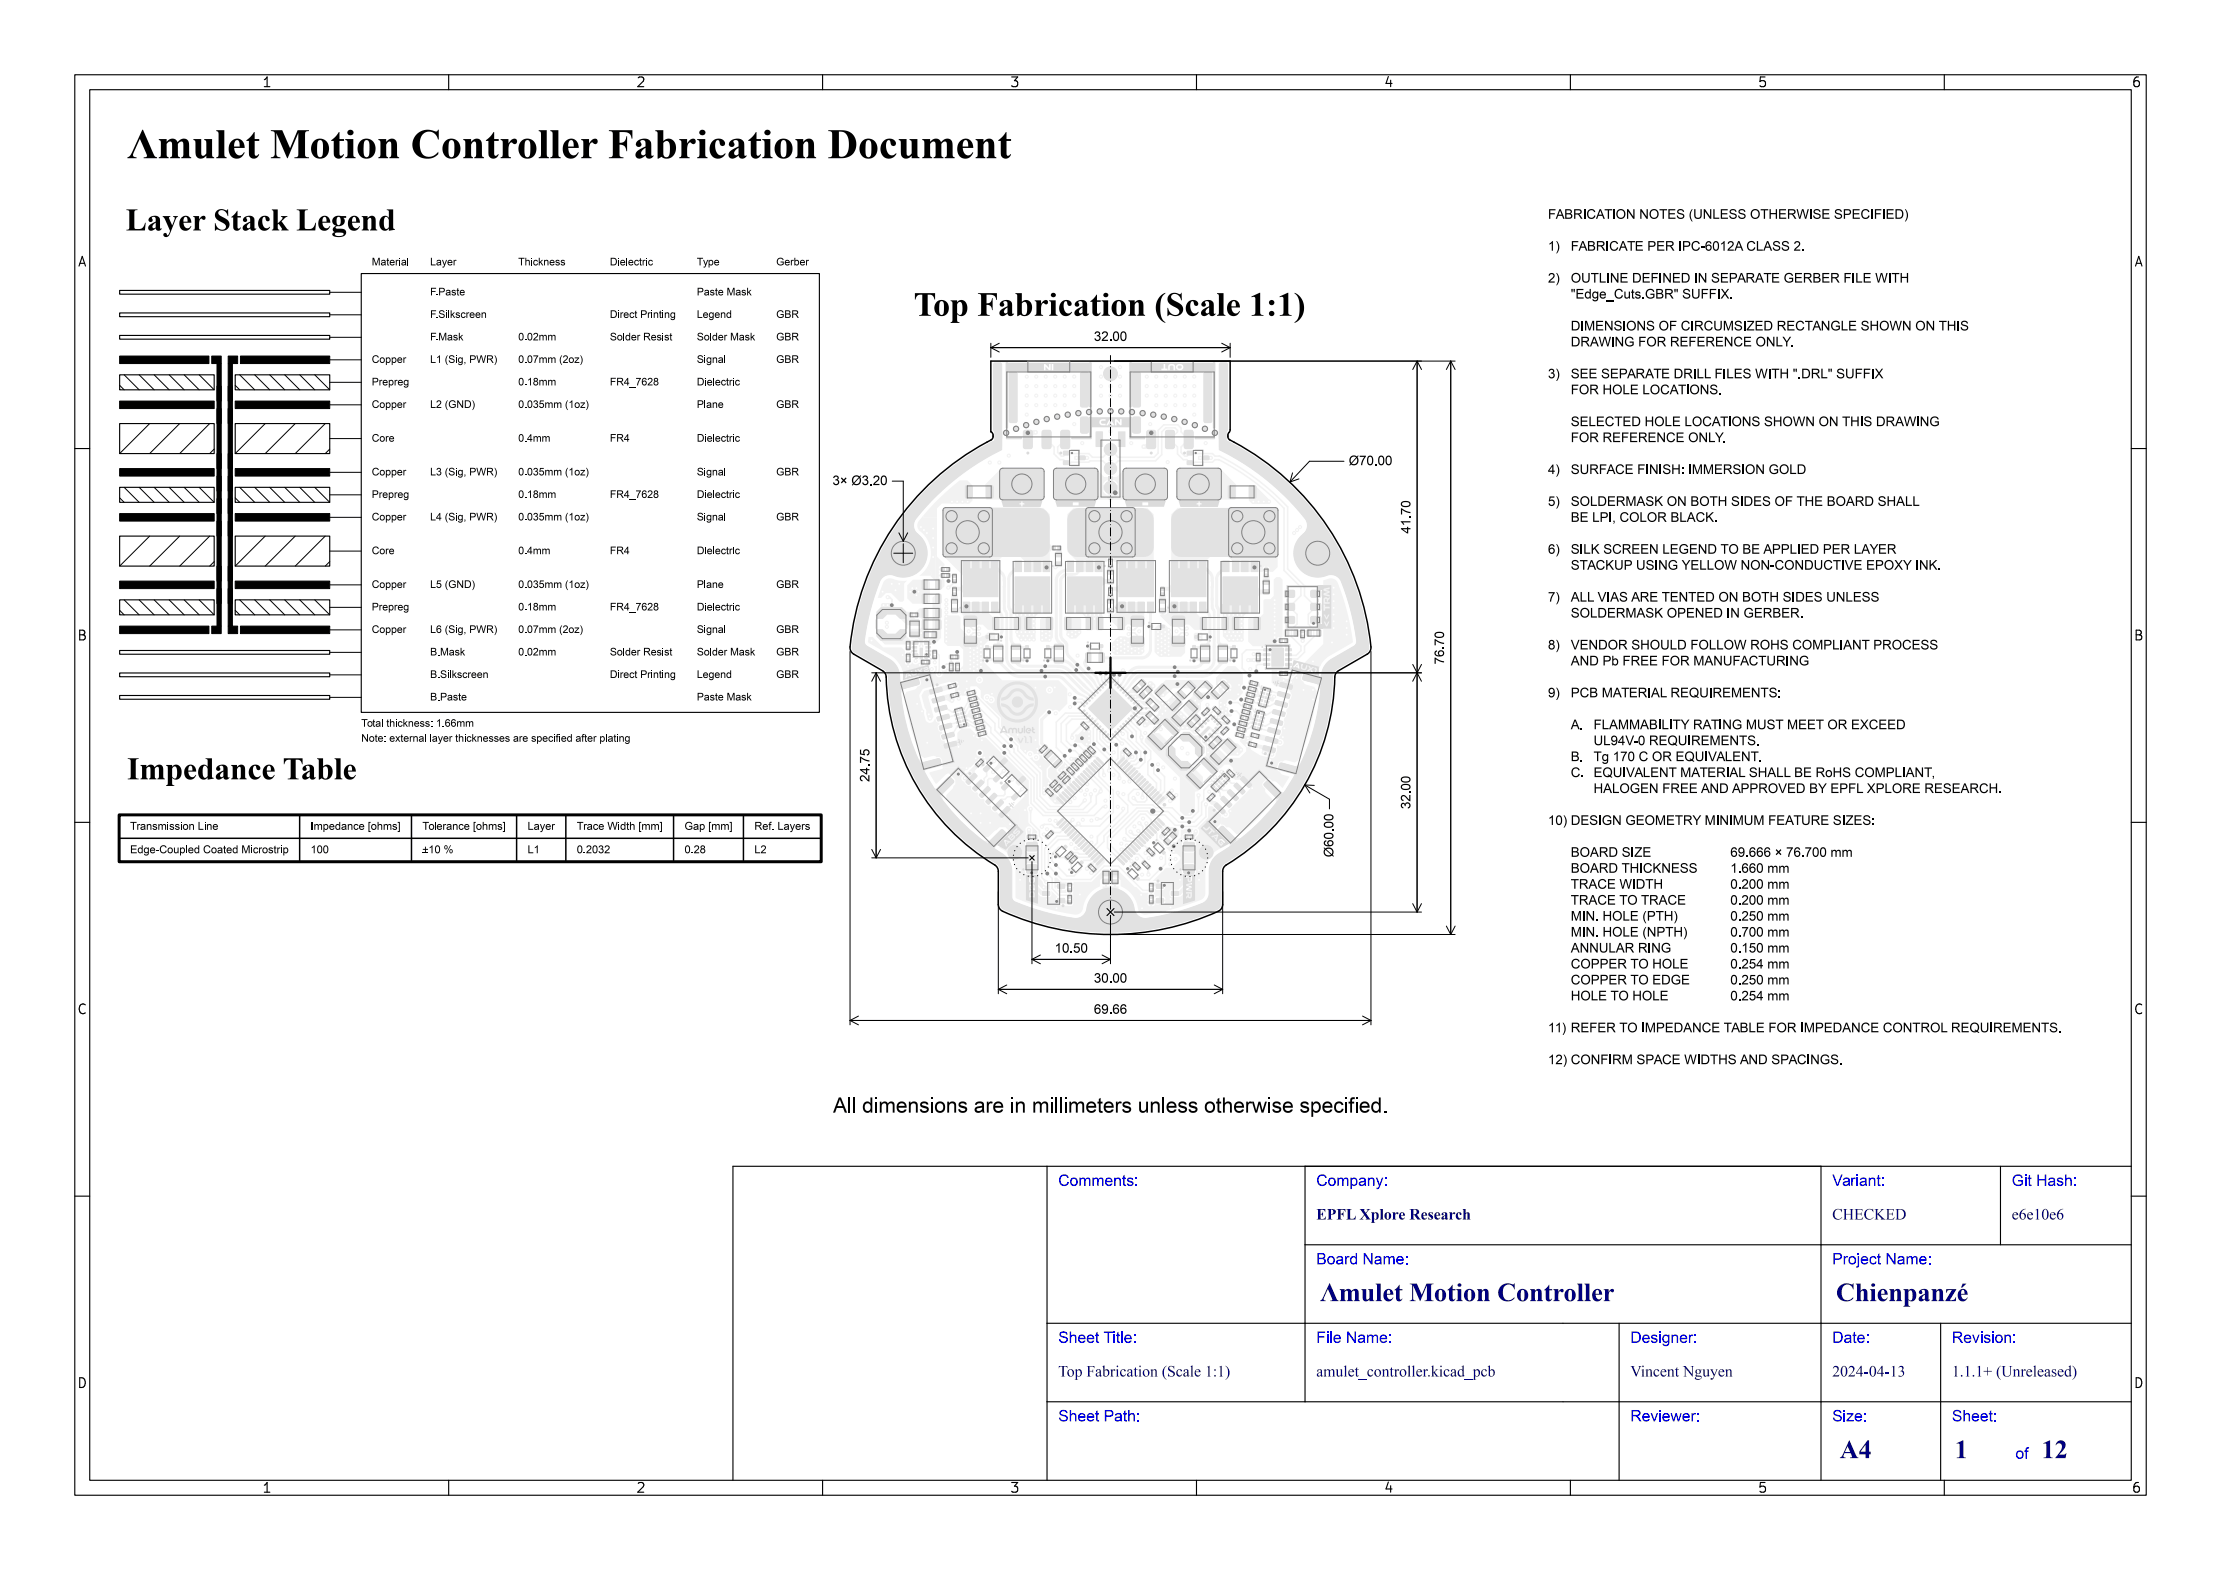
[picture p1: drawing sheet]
<svg xmlns="http://www.w3.org/2000/svg" width="297mm" height="210mm" viewBox="0 0 297 210" stroke-linecap="round" stroke-linejoin="round" font-family="sans-serif">
<defs><g id="words">
<text font-size="5.3" fill="#fff" x="17" y="21.5">Λmulet Motion Controller Fabrication Document</text>
<text font-size="4.3" fill="#fff" x="113.4" y="42.5">Top Fabrication (Scale 1:1)</text>
<g font-size="4" fill="#fff">
<text x="16.8" y="31.1">Layer Stack Legend</text>
<text x="17" y="104.5">Impedance Table</text>
</g>
<g font-size="3.3" fill="#fff">
<text x="176.5" y="174.3">Λmulet Motion Controller</text>
<text x="245.5" y="174.3">Chienpanzé</text>
<text x="246" y="195.3">A4</text>
<text x="261.4" y="195.3">1</text>
<text x="273" y="195.3">12</text>
</g>
<text font-size="2.7" fill="#fff" x="99.5" y="149">All dimensions are in millimeters unless otherwise specified.</text>
<g font-size="2" fill="#fff">
<text x="141.5" y="158.8">Comments:</text>
<text x="176" y="158.8">Company:</text>
<text x="245" y="158.8">Variant:</text>
<text x="269" y="158.8">Git Hash:</text>
<text x="176" y="163.3">EPFL Xplore Research</text>
<text x="245" y="163.3">CHECKED</text>
<text x="269" y="163.3">e6e10e6</text>
<text x="176" y="169.3">Board Name:</text>
<text x="245" y="169.3">Project Name:</text>
<text x="141.5" y="179.8">Sheet Title:</text>
<text x="176" y="179.8">File Name:</text>
<text x="218" y="179.8">Designer:</text>
<text x="245" y="179.8">Date:</text>
<text x="261" y="179.8">Revision:</text>
<text x="141.5" y="184.3">Top Fabrication (Scale 1:1)</text>
<text x="176" y="184.3">amulet_controller.kicad_pcb</text>
<text x="218" y="184.3">Vincent Nguyen</text>
<text x="245" y="184.3">2024-04-13</text>
<text x="261" y="184.3">1.1.1+ (Unreleased)</text>
<text x="141.5" y="190.3">Sheet Path:</text>
<text x="218" y="190.3">Reviewer:</text>
<text x="245" y="190.3">Size:</text>
<text x="261" y="190.3">Sheet:</text>
<text x="269.5" y="195.3">of</text>
</g>
<g font-size="1.7" fill="#fff">
<text x="35" y="11.6">1</text>
<text x="85" y="11.6">2</text>
<text x="135" y="11.6">3</text>
<text x="185" y="11.6">4</text>
<text x="235" y="11.6">5</text>
<text x="285" y="11.6">6</text>
<text x="207" y="29.3">FABRICATION NOTES (UNLESS OTHERWISE SPECIFIED)</text>
<text x="10.5" y="35.6">A</text>
<text x="207" y="33.5">1) FABRICATE PER IPC-6012A CLASS 2.</text>
<text x="285.5" y="35.6">A</text>
<text x="207" y="39.9">&quot;Edge_Cuts.GBR&quot; SUFFIX.</text>
<text x="207" y="37.8">2) OUTLINE DEFINED IN SEPARATE GERBER FILE WITH</text>
<text x="146" y="45.7">32.00</text>
<text x="207" y="46.3">DRAWING FOR REFERENCE ONLY.</text>
<text x="207" y="44.2">DIMENSIONS OF CIRCUMSIZED RECTANGLE SHOWN ON THIS</text>
<text x="207" y="52.7">FOR HOLE LOCATIONS.</text>
<text x="207" y="50.6">3) SEE SEPARATE DRILL FILES WITH &quot;.DRL&quot; SUFFIX</text>
<text x="207" y="59.1">FOR REFERENCE ONLY.</text>
<text x="207" y="57">SELECTED HOLE LOCATIONS SHOWN ON THIS DRAWING</text>
<text x="110.9" y="65">3× Ø3.20</text>
<text x="180.2" y="62.3">Ø70.00</text>
<text x="207" y="63.4">4) SURFACE FINISH: IMMERSION GOLD</text>
<text x="188.7" y="71.7" transform="rotate(-90 188.7 71.7)">41.70</text>
<text x="207" y="69.8">BE LPI, COLOR BLACK.</text>
<text x="207" y="67.7">5) SOLDERMASK ON BOTH SIDES OF THE BOARD SHALL</text>
<text x="207" y="76.2">STACKUP USING YELLOW NON-CONDUCTIVE EPOXY INK.</text>
<text x="207" y="74.1">6) SILK SCREEN LEGEND TO BE APPLIED PER LAYER</text>
<text x="207" y="82.6">SOLDERMASK OPENED IN GERBER.</text>
<text x="207" y="80.5">7) ALL VIAS ARE TENTED ON BOTH SIDES UNLESS</text>
<text x="10.5" y="85.6">B</text>
<text x="193.2" y="89.2" transform="rotate(-90 193.2 89.2)">76.70</text>
<text x="207" y="89">AND Pb FREE FOR MANUFACTURING</text>
<text x="207" y="86.9">8) VENDOR SHOULD FOLLOW ROHS COMPLIANT PROCESS</text>
<text x="285.5" y="85.6">B</text>
<text x="207" y="93.3">9) PCB MATERIAL REQUIREMENTS:</text>
<text x="207" y="101.8">B. Tg 170 C OR EQUIVALENT.</text>
<text x="207" y="99.7">UL94V-0 REQUIREMENTS.</text>
<text x="207" y="97.5">A. FLAMMABILITY RATING MUST MEET OR EXCEED</text>
<text x="116.4" y="104.9" transform="rotate(-90 116.4 104.9)">24.75</text>
<text x="207" y="106.1">HALOGEN FREE AND APPROVED BY EPFL XPLORE RESEARCH.</text>
<text x="207" y="103.9">C. EQUIVALENT MATERIAL SHALL BE RoHS COMPLIANT,</text>
<text x="188.7" y="108.5" transform="rotate(-90 188.7 108.5)">32.00</text>
<text x="207" y="110.3">10) DESIGN GEOMETRY MINIMUM FEATURE SIZES:</text>
<text x="178.4" y="114.8" transform="rotate(-90 178.4 114.8)">Ø60.00</text>
<text x="207" y="118.9">TRACE WIDTH 0.200 mm</text>
<text x="207" y="116.7">BOARD THICKNESS 1.660 mm</text>
<text x="207" y="114.6">BOARD SIZE 69.666 × 76.700 mm</text>
<text x="207" y="125.3">MIN. HOLE (NPTH) 0.700 mm</text>
<text x="207" y="123.1">MIN. HOLE (PTH) 0.250 mm</text>
<text x="207" y="121">TRACE TO TRACE 0.200 mm</text>
<text x="140.7" y="127.5">10.50</text>
<text x="146" y="131.6">30.00</text>
<text x="207" y="131.7">COPPER TO EDGE 0.250 mm</text>
<text x="207" y="129.5">COPPER TO HOLE 0.254 mm</text>
<text x="207" y="127.4">ANNULAR RING 0.150 mm</text>
<text x="10.5" y="135.7">C</text>
<text x="146" y="135.7">69.66</text>
<text x="207" y="133.8">HOLE TO HOLE 0.254 mm</text>
<text x="285.5" y="135.7">C</text>
<text x="207" y="142.4">12) CONFIRM SPACE WIDTHS AND SPACINGS.</text>
<text x="207" y="138.1">11) REFER TO IMPEDANCE TABLE FOR IMPEDANCE CONTROL REQUIREMENTS.</text>
<text x="10.5" y="185.6">D</text>
<text x="285.5" y="185.6">D</text>
<text x="35" y="199.7">1</text>
<text x="85" y="199.7">2</text>
<text x="135" y="199.7">3</text>
<text x="185" y="199.7">4</text>
<text x="235" y="199.7">5</text>
<text x="285" y="199.7">6</text>
</g>
<g font-size="1.4" fill="#fff">
<text x="17.4" y="111.1">Transmission Line</text>
<text x="41.5" y="111.1">Impedance [ohms]</text>
<text x="56.5" y="111.1">Tolerance [ohms] Layer</text>
<text x="77.1" y="111.1">Trace Width [mm]</text>
<text x="91.5" y="111.1">Gap [mm]</text>
<text x="100.9" y="111.1">Ref. Layers</text>
<text x="17.4" y="114.2">Edge-Coupled Coated Microstrip</text>
<text x="41.5" y="114.2">100</text>
<text x="56.5" y="114.2">±10 %</text>
<text x="70.5" y="114.2">L1</text>
<text x="77.1" y="114.2">0.2032</text>
<text x="91.5" y="114.2">0.28</text>
<text x="100.9" y="114.2">L2</text>
</g>
<g font-size="1.3" fill="#fff">
<text x="49.7" y="35.6">Material</text>
<text x="57.5" y="35.6">Layer</text>
<text x="69.3" y="35.6">Thickness</text>
<text x="81.6" y="35.6">Dielectric</text>
<text x="93.2" y="35.6">Type</text>
<text x="103.8" y="35.6">Gerber</text>
<text x="57.5" y="39.6">F.Paste</text>
<text x="93.2" y="39.6">Paste Mask</text>
<text x="57.5" y="42.6">F.Silkscreen</text>
<text x="57.5" y="45.6">F.Mask</text>
<text x="69.3" y="45.6">0.02mm</text>
<text x="81.6" y="42.6">Direct PrintingLegend</text>
<text x="81.6" y="45.6">Solder Resist</text>
<text x="93.2" y="45.6">Solder Mask</text>
<text x="103.8" y="42.6">GBR</text>
<text x="103.8" y="45.6">GBR</text>
<text x="49.7" y="48.6">Copper</text>
<text x="49.7" y="51.6">Prepreg</text>
<text x="57.5" y="48.6">L1 (Sig, PWR)</text>
<text x="69.3" y="48.6">0.07mm (2oz)</text>
<text x="69.3" y="51.6">0.18mm</text>
<text x="81.6" y="51.6">FR4_7628</text>
<text x="93.2" y="51.6">Dielectric</text>
<text x="93.2" y="48.6">Signal</text>
<text x="103.8" y="48.6">GBR</text>
<text x="49.7" y="54.7">Copper</text>
<text x="49.7" y="59.2">Core</text>
<text x="57.5" y="54.7">L2 (GND)</text>
<text x="69.3" y="54.7">0.035mm (1oz)</text>
<text x="69.3" y="59.2">0.4mm</text>
<text x="81.6" y="59.2">FR4</text>
<text x="93.2" y="54.7">Plane</text>
<text x="93.2" y="59.2">Dielectric</text>
<text x="103.8" y="54.7">GBR</text>
<text x="49.7" y="63.7">Copper</text>
<text x="57.5" y="63.7">L3 (Sig, PWR)</text>
<text x="69.3" y="63.7">0.035mm (1oz)</text>
<text x="93.2" y="63.7">Signal</text>
<text x="103.8" y="63.7">GBR</text>
<text x="49.7" y="66.7">Prepreg</text>
<text x="49.7" y="69.7">Copper</text>
<text x="57.5" y="69.7">L4 (Sig, PWR)</text>
<text x="69.3" y="69.7">0.035mm (1oz)</text>
<text x="69.3" y="66.7">0.18mm</text>
<text x="81.6" y="66.7">FR4_7628</text>
<text x="93.2" y="66.7">Dielectric</text>
<text x="93.2" y="69.7">Signal</text>
<text x="103.8" y="69.7">GBR</text>
<text x="49.7" y="74.2">Core</text>
<text x="69.3" y="74.2">0.4mm</text>
<text x="81.6" y="74.2">FR4</text>
<text x="93.2" y="74.2">Dielectric</text>
<text x="49.7" y="78.7">Copper</text>
<text x="49.7" y="81.7">Prepreg</text>
<text x="57.5" y="78.7">L5 (GND)</text>
<text x="69.3" y="78.7">0.035mm (1oz)</text>
<text x="69.3" y="81.7">0.18mm</text>
<text x="81.6" y="81.7">FR4_7628</text>
<text x="93.2" y="81.7">Dielectric</text>
<text x="93.2" y="78.7">Plane</text>
<text x="103.8" y="78.7">GBR</text>
<text x="49.7" y="84.8">Copper</text>
<text x="57.5" y="84.8">L6 (Sig, PWR)</text>
<text x="57.5" y="87.8">B.Mask</text>
<text x="69.3" y="84.8">0.07mm (2oz)</text>
<text x="69.3" y="87.8">0.02mm</text>
<text x="81.6" y="87.8">Solder Resist</text>
<text x="93.2" y="87.8">Solder Mask</text>
<text x="93.2" y="84.8">Signal</text>
<text x="103.8" y="87.8">GBR</text>
<text x="103.8" y="84.8">GBR</text>
<text x="57.5" y="90.8">B.Silkscreen</text>
<text x="57.5" y="93.8">B.Paste</text>
<text x="81.6" y="90.8">Direct PrintingLegend</text>
<text x="93.2" y="93.8">Paste Mask</text>
<text x="103.8" y="90.8">GBR</text>
<text x="48.3" y="97.3">Total thickness: 1.66mm</text>
<text x="48.3" y="99.3">Note: external layer thicknesses are specified after plating</text>
<text x="135.4" y="99.5">v1.1</text>
</g>
<g font-size=".8" fill="#fff">
<text x="148.3" y="64.3">H</text>
<text x="148.3" y="61.7">L</text>
</g>
</g></defs>
<path d="M132.5 48.3h32v9.2l-.3 .7a.59 .59 0 0 0 .3 .6 34.9 34.9 0 0 1 18.8 28l-.2 .5-.3 .2-3.8 2.2a1 1 0 0 0-.5 .9 30.1 30.1 0 0 1-14.7 25.3l-.3 .7v4.4a1 1 0 0 1-.6 .9 34.8 34.8 0 0 1-29.1-.2l-.3-.4v-.3v-4.4a1 1 0 0 0-.5-.9 30.1 30.1 0 0 1-14.5-25.4l-.5-.6-3.8-2.2a1 1 0 0 1-.5-1 35.2 35.2 0 0 1 19-27.8l.1-.3a.58 .58 0 0 0-.3-.7z" fill="none" stroke="#000" stroke-width=".2"/>
<g fill="#f2f2f2">
<path d="M158.7 103.7l.4-.4h.2l1.5 1.5 .1 .3-.4 .4-.3 .1-1.5-1.6-.1-.2z" fill-rule="evenodd"/>
<path d="M160.6 101.7l.4-.4 .3 .1 1.5 1.5 .1 .1-.1 .2-.4 .4-.3-.1-1.5-1.5v-.1z" fill-rule="evenodd"/>
<path d="M140.7 73.1h.4v.4h-.4z" fill-rule="evenodd"/>
<path d="M141.5 73.1h.4v.4h-.4z" fill-rule="evenodd"/>
<path d="M146.5 75h.9v1.5h-.9z" fill-rule="evenodd"/>
<path d="M145.3 75h.8v1.5h-.8z" fill-rule="evenodd"/>
<path d="M144 75h.8v1.5h-.8z" fill-rule="evenodd"/>
<path d="M142.7 75h.9v1.5h-.9z" fill-rule="evenodd"/>
<path d="M142.7 77.2h4.7v3.7h-4.7z" fill-rule="evenodd"/>
<path d="M142.7 80.9h.9v1.1h-.9z" fill-rule="evenodd"/>
<path d="M144 80.9h.8v1.1h-.8z" fill-rule="evenodd"/>
<path d="M145.3 80.9h.8v1.1h-.8z" fill-rule="evenodd"/>
<path d="M146.5 80.9h.9v1.1h-.9z" fill-rule="evenodd"/>
<path d="M130.3 96.5l.4-.1 .1 .5-.4 .1-.2-.4z" fill-rule="evenodd"/>
<path d="M131 96.3l.5-.1 .1 .4-.5 .2-.1-.4z" fill-rule="evenodd"/>
<path d="M165.2 98h.2l.3 .1-.1 .4-.5-.1z" fill-rule="evenodd"/>
<path d="M166 98.2h.1l.4 .1-.2 .4-.4-.1z" fill-rule="evenodd"/>
<path d="M156.5 111.5l.3-.3h.1l.5 .4v.3l-.3 .3h-.2l-.5-.5z" fill-rule="evenodd"/>
<path d="M155.6 112.4l.4-.3h.1l.4 .4 .1 .2-.3 .3-.2 .1-.5-.5z" fill-rule="evenodd"/>
<path d="M141.4 120.2h.9l.1 .1v.4l-.1 .1-.8-.1-.1-.1z" fill-rule="evenodd"/>
<path d="M141.4 118.3h.9l.1 .1v.4l-.1 .1-.8-.1-.1-.1z" fill-rule="evenodd"/>
<path d="M139.4 119.2h.9l.1 .2v.3l-.2 .1h-.7l-.1-.2z" fill-rule="evenodd"/>
<path d="M164.2 102.9h.2l.2 .2-.2 .4-.4-.3z" fill-rule="evenodd"/>
<path d="M164.6 103.7l.3-.3 .3 .4-.4 .2-.2-.2z" fill-rule="evenodd"/>
<path d="M159 91.1h.2l.7 .7v.2l-.3 .3h-.3l-.6-.8v-.1z" fill-rule="evenodd"/>
<path d="M157.4 92.6l.3-.3h.2l.7 .7v.2l-.3 .3-.2 .1-.7-.7z" fill-rule="evenodd"/>
<path d="M129.4 93.4l.5-.1 .1 .5-.5 .1-.1-.4z" fill-rule="evenodd"/>
<path d="M130.2 93.2l.4-.1 .2 .5-.5 .1-.1-.4z" fill-rule="evenodd"/>
<path d="M126.7 91.7l.4-.1 .1 .4-.4 .1-.1-.3z" fill-rule="evenodd"/>
<path d="M127.5 91.5l.4-.1 .1 .4-.4 .1-.2-.3z" fill-rule="evenodd"/>
<path d="M169 86.8h.8v.2l-.8 .1z" fill-rule="evenodd"/>
<path d="M169 87.4h.8v.3h-.8z" fill-rule="evenodd"/>
<path d="M169 88.1h.8v.2l-.8 .1z" fill-rule="evenodd"/>
<path d="M169 88.7h.8v.3h-.8z" fill-rule="evenodd"/>
<path d="M171.9 88.7h.8v.3h-.8z" fill-rule="evenodd"/>
<path d="M171.9 88.1h.8v.2l-.8 .1z" fill-rule="evenodd"/>
<path d="M171.9 87.4h.8v.3h-.8z" fill-rule="evenodd"/>
<path d="M171.9 86.8h.8v.2l-.8 .1z" fill-rule="evenodd"/>
<path d="M170 86.7h1.6v2.4h-1.6z" fill-rule="evenodd"/>
<path d="M146.2 116.1h.2l.2 .2-.2 .4-.4-.3z" fill-rule="evenodd"/>
<path d="M145.5 115.7l.3-.2 .3 .4-.4 .2-.2-.2z" fill-rule="evenodd"/>
<path d="M155 81.4h.8l.1 .1v.4l-.2 .1h-.6l-.1-.2z" fill-rule="evenodd"/>
<path d="M155 80.1h.8l.1 .1v.4l-.2 .1h-.6l-.1-.2z" fill-rule="evenodd"/>
<path d="M145.4 86.3l.5-.1v.4h-.5z" fill-rule="evenodd"/>
<path d="M146.9 86.3l.5-.1 .1 .4h-.5z" fill-rule="evenodd"/>
<path d="M163.5 103.4l.4 .4-.2 .2-.4-.4z" fill-rule="evenodd"/>
<path d="M163.1 103.7l.4 .5-.1 .1-.5-.4z" fill-rule="evenodd"/>
<path d="M162.8 104.1l.4 .4-.2 .2-.4-.4z" fill-rule="evenodd"/>
<path d="M162.4 104.4l.4 .5-.1 .1-.5-.4z" fill-rule="evenodd"/>
<path d="M162.1 104.8l.4 .4-.2 .2-.4-.4z" fill-rule="evenodd"/>
<path d="M162.5 105.6l.2-.2 .4 .4-.2 .2z" fill-rule="evenodd"/>
<path d="M162.8 105.2l.2-.2 .4 .5-.1 .1z" fill-rule="evenodd"/>
<path d="M163.2 104.9l.2-.2 .4 .4-.2 .2z" fill-rule="evenodd"/>
<path d="M163.5 104.5l.2-.2 .4 .5-.1 .1z" fill-rule="evenodd"/>
<path d="M164.1 104l.4 .4-.2 .2-.4-.4z" fill-rule="evenodd"/>
<path d="M125.2 83l.5-.1 .1 .1 .1 1-.2 .2h-.4l-.2-.1z" fill-rule="evenodd"/>
<path d="M123.4 83l.5-.1 .1 .1 .1 1-.2 .2h-.4l-.2-.1z" fill-rule="evenodd"/>
<path d="M153.5 57.6l.8-.1 .3 .3v1.9l-.3 .3h-.7l-.3-.2v-2z" fill-rule="evenodd"/>
<path d="M156 57.6l.8-.1 .3 .3v1.9l-.3 .3h-.7l-.3-.2v-2z" fill-rule="evenodd"/>
<path d="M158.5 57.6l.8-.1 .3 .3v1.9l-.3 .3h-.7l-.3-.2v-2z" fill-rule="evenodd"/>
<path d="M151.5 55.8h.8l.2 .1v1.8l-.1 .2-.7 .1-.2-.2-.1-1.8z" fill-rule="evenodd"/>
<path d="M161.1 49.8h.7h.2l.1 .2v6.3l-.1 .2-.2 .1-.7-.1-.1-.2v-6.3z" fill-rule="evenodd"/>
<path d="M151.5 49.8h.8h.1l.1 .2v4.2l-.1 .2-.1 .1-.7-.1-.2-.2v-4.2z" fill-rule="evenodd"/>
<path d="M162.9 86.2h1.2l.1 .1v.5l-.2 .1h-1l-.1-.2z" fill-rule="evenodd"/>
<path d="M162.9 88h1.2l.1 .1v.5l-.2 .1h-1l-.1-.2z" fill-rule="evenodd"/>
<path d="M134.1 77.7h.4v.8h-.4z" fill-rule="evenodd"/>
<path d="M129.7 84l.2-.2 .3 .3-.2 .2z" fill-rule="evenodd"/>
<path d="M155.9 110.8l.3-.2 .3 .3-.3 .3-.3-.2z" fill-rule="evenodd"/>
<path d="M155.6 111.2h.1l.3 .3-.4 .3-.3-.3z" fill-rule="evenodd"/>
<path d="M127 88.6h.4v.5h-.4z" fill-rule="evenodd"/>
<path d="M127 89.4h.4v.5h-.4z" fill-rule="evenodd"/>
<path d="M150.8 116.1h.2l.3 .3-.2 .3-.5-.4z" fill-rule="evenodd"/>
<path d="M151.9 117.2h.1l.4 .3-.2 .3-.5-.4z" fill-rule="evenodd"/>
<path d="M139.5 99.8l.3-.2 .3 .4-.4 .2-.2-.2z" fill-rule="evenodd"/>
<path d="M139.1 100.2h.2l.2 .2-.2 .4-.4-.3z" fill-rule="evenodd"/>
<path d="M158.3 115.7h.2h1.2l.1 .2-.1 .9-.2 .1-1.2-.1-.1-.2z" fill-rule="evenodd"/>
<path d="M158.3 112.7h.2h1.2l.1 .2-.1 .9-.2 .1-1.2-.1-.1-.2z" fill-rule="evenodd"/>
<path d="M167 94.3h.2l.3 .1-.1 .5-.5-.1z" fill-rule="evenodd"/>
<path d="M166.2 94.1h.2l.3 .1-.1 .5-.4-.2z" fill-rule="evenodd"/>
<path d="M163.4 82.6l.7-.1 .2 .2v1.4l-.1 .1-.6 .1-.2-.2z" fill-rule="evenodd"/>
<path d="M160.5 82.6l.7-.1 .2 .2v1.4l-.1 .1-.6 .1-.2-.2z" fill-rule="evenodd"/>
<path d="M162.3 94.5h.2l.3 .2-.3 .4-.4-.3z" fill-rule="evenodd"/>
<path d="M162.7 95.2l.3-.2 .3 .3-.3 .4-.3-.3z" fill-rule="evenodd"/>
<path d="M152 96.6l.3-.2 .3 .4-.4 .2-.2-.2z" fill-rule="evenodd"/>
<path d="M152.6 96.1l.3-.2 .3 .3-.4 .3-.2-.3z" fill-rule="evenodd"/>
<path d="M148.7 117.7h.7l.2 .1-.1 .4-.1 .1h-.6l-.1-.1z" fill-rule="evenodd"/>
<path d="M148.7 116.4h.7l.2 .1-.1 .4-.1 .1h-.6l-.1-.1z" fill-rule="evenodd"/>
<path d="M149.6 80.5h.9v1.5h-.9z" fill-rule="evenodd"/>
<path d="M150.9 80.5h.8v1.5h-.8z" fill-rule="evenodd"/>
<path d="M152.2 80.5h.8v1.5h-.8z" fill-rule="evenodd"/>
<path d="M153.4 80.5h.9v1.5h-.9z" fill-rule="evenodd"/>
<path d="M149.6 76.1h4.7v3.7h-4.7z" fill-rule="evenodd"/>
<path d="M153.4 75h.9v1.1h-.9z" fill-rule="evenodd"/>
<path d="M152.2 75h.8v1.1h-.8z" fill-rule="evenodd"/>
<path d="M150.9 75h.8v1.1h-.8z" fill-rule="evenodd"/>
<path d="M149.6 75h.9v1.1h-.9z" fill-rule="evenodd"/>
<path d="M160.6 88h1.1l.1 .1v.5l-.2 .1h-1l-.1-.2z" fill-rule="evenodd"/>
<path d="M160.6 86.2h1.1l.1 .1v.5l-.2 .1h-1l-.1-.2z" fill-rule="evenodd"/>
<path d="M155.3 91.5h.3l.4 .4v.2l-1 1h-.2l-.4-.4v-.2z" fill-rule="evenodd"/>
<path d="M156.4 94.5l1-1 .2 .1 .4 .4v.2l-1 1-.2-.1-.4-.3z" fill-rule="evenodd"/>
<path d="M168.9 77.6h.8l.1 .1v.4l-.2 .1h-.6l-.1-.2z" fill-rule="evenodd"/>
<path d="M168.9 78.9h.8l.1 .1v.4l-.2 .1h-.6l-.1-.2z" fill-rule="evenodd"/>
<path d="M143.7 102.8l.4-.3 .3 .4-.4 .3-.3-.3z" fill-rule="evenodd"/>
<path d="M143.4 102h.1l.3 .2-.3 .4-.4-.3z" fill-rule="evenodd"/>
<path d="M132.9 88h1.1l.1 .1v.5l-.2 .1h-1l-.1-.2z" fill-rule="evenodd"/>
<path d="M132.9 86.2h1.1l.1 .1v.5l-.2 .1h-1l-.1-.2z" fill-rule="evenodd"/>
<path d="M166 94.9h.2l.3 .1-.1 .4-.4-.1z" fill-rule="evenodd"/>
<path d="M166.8 95.1h.1l.4 .1-.1 .4-.5-.1z" fill-rule="evenodd"/>
<path d="M144.7 96.5h.1l.3 .3-.3 .3-.3-.2z" fill-rule="evenodd"/>
<path d="M145.3 97.1h.1l.3 .3-.3 .3-.4-.3z" fill-rule="evenodd"/>
<path d="M156.2 105.9h.2l.2 .2-.2 .4-.4-.3z" fill-rule="evenodd"/>
<path d="M156.6 106.6l.3-.2 .3 .4-.4 .2-.2-.2z" fill-rule="evenodd"/>
<path d="M138.2 111.7h.4v.5h-.4z" fill-rule="evenodd"/>
<path d="M137.4 111.7h.4v.5h-.4z" fill-rule="evenodd"/>
<path d="M163.2 98l.4-.3 .2 .4-.3 .3-.3-.3z" fill-rule="evenodd"/>
<path d="M164 97.2h.1l.3 .2-.3 .4-.3-.3z" fill-rule="evenodd"/>
<path d="M143 115.2l.2-.3 .4 .4-.4 .3-.2-.2z" fill-rule="evenodd"/>
<path d="M143.5 114.6l.3-.2 .3 .3-.3 .3-.3-.3z" fill-rule="evenodd"/>
<path d="M137 57.6l.8-.1 .3 .3v1.9l-.3 .3h-.7l-.3-.2v-2z" fill-rule="evenodd"/>
<path d="M139.4 57.7l.2-.2h.7l.3 .3v1.9l-.3 .3h-.7l-.3-.2z" fill-rule="evenodd"/>
<path d="M141.9 57.7l.2-.2h.7l.3 .3v1.9l-.3 .3h-.7l-.3-.2z" fill-rule="evenodd"/>
<path d="M135 49.8h.8h.2v.2v6.3v.2l-.2 .1-.7-.1-.2-.2v-6.3z" fill-rule="evenodd"/>
<path d="M144.6 55.8h.7l.2 .1 .1 1.8-.2 .2-.7 .1-.2-.2v-1.8z" fill-rule="evenodd"/>
<path d="M144.6 49.8h.7h.2l.1 .2v4.2l-.1 .2-.2 .1-.7-.1-.1-.2v-4.2z" fill-rule="evenodd"/>
<path d="M156.7 85.2l.3-.1 1.3 .1 .2 .2-.1 .9-.3 .2-1.3-.1-.1-.3z" fill-rule="evenodd"/>
<path d="M156.7 82.5l.3-.1 1.3 .1 .2 .2-.1 .9-.3 .2-1.3-.1-.1-.3z" fill-rule="evenodd"/>
<path d="M168 98.3l.2-.1 .3 .1-.1 .5-.5-.1z" fill-rule="evenodd"/>
<path d="M167.2 98.1l.2-.1 .3 .1-.1 .5-.4-.2z" fill-rule="evenodd"/>
<path d="M142.2 104.3h.2l.2 .2-.2 .4-.4-.3z" fill-rule="evenodd"/>
<path d="M142.6 103.9l.3-.2 .3 .4-.4 .2-.2-.2z" fill-rule="evenodd"/>
<path d="M121.2 85.7h.5v.5h-.5z" fill-rule="evenodd"/>
<path d="M121.2 86.5h.5v.5h-.5z" fill-rule="evenodd"/>
<path d="M157.7 83.8l.3 .3-.2 .1-.3-.3z" fill-rule="evenodd"/>
<path d="M166.2 97.4h.1l.4 .1-.1 .5-.5-.2z" fill-rule="evenodd"/>
<path d="M165.4 97.2h.2l.3 .1-.1 .5-.5-.2z" fill-rule="evenodd"/>
<path d="M130.5 97.3l.4-.1 .1 .4-.4 .1-.2-.3z" fill-rule="evenodd"/>
<path d="M131.2 97h.5l.1 .4-.5 .1-.1-.3z" fill-rule="evenodd"/>
<path d="M171.8 85.5h.5v.4h-.5z" fill-rule="evenodd"/>
<path d="M171 85.5h.5v.4h-.5z" fill-rule="evenodd"/>
<path d="M128.8 80.5h.9v1.5h-.9z" fill-rule="evenodd"/>
<path d="M130.1 80.5h.8v1.5h-.8z" fill-rule="evenodd"/>
<path d="M131.3 80.5h.9v1.5h-.9z" fill-rule="evenodd"/>
<path d="M132.6 80.5h.9v1.5h-.9z" fill-rule="evenodd"/>
<path d="M128.8 76.1h4.7v3.7h-4.7z" fill-rule="evenodd"/>
<path d="M132.6 75h.9v1.1h-.9z" fill-rule="evenodd"/>
<path d="M131.3 75h.9v1.1h-.9z" fill-rule="evenodd"/>
<path d="M130.1 75h.8v1.1h-.8z" fill-rule="evenodd"/>
<path d="M128.8 75h.9v1.1h-.9z" fill-rule="evenodd"/>
<path d="M121.7 83h1.2l.1 .1v.4l-.2 .1h-1.1l-.1-.1z" fill-rule="evenodd"/>
<path d="M121.7 84.6h1.2l.1 .1v.4l-.2 .1h-1.1l-.1-.1z" fill-rule="evenodd"/>
<path d="M127.4 77.5h.5v.5h-.5z" fill-rule="evenodd"/>
<path d="M127.4 76.7h.5v.5h-.5z" fill-rule="evenodd"/>
<path d="M140.2 100.3h.3l.3 .3v.1l-.7 .8h-.2l-.3-.3-.1-.2z" fill-rule="evenodd"/>
<path d="M140.8 102.2l.8-.7h.2l.3 .4-.1 .2-.7 .7h-.1l-.4-.3z" fill-rule="evenodd"/>
<path d="M127 92.9l.4-.1 .1 .5-.4 .1-.1-.4z" fill-rule="evenodd"/>
<path d="M127.8 92.7l.4-.1 .1 .4-.4 .2-.1-.4z" fill-rule="evenodd"/>
<path d="M164.3 65l.7-.1 .2 .2v1.3l-.2 .2-.6 .1-.2-.2z" fill-rule="evenodd"/>
<path d="M167.1 65l.7-.1 .2 .2v1.3l-.2 .2-.6 .1-.2-.2z" fill-rule="evenodd"/>
<path d="M150.4 100.1l.1-.1 .3 .3-.3 .3-.3-.2z" fill-rule="evenodd"/>
<path d="M150.9 100.6h.2l.2 .3-.3 .3-.3-.3z" fill-rule="evenodd"/>
<path d="M153.7 118.9h.5v.4h-.5z" fill-rule="evenodd"/>
<path d="M153.7 118.1h.5v.4h-.5z" fill-rule="evenodd"/>
<path d="M147.5 117.6h.8v.7h-.8z" fill-rule="evenodd"/>
<path d="M147.5 116.4h.8v.7h-.8z" fill-rule="evenodd"/>
<path d="M167.7 99.5l.1-.1 .4 .1-.2 .5-.4-.1z" fill-rule="evenodd"/>
<path d="M166.9 99.3l.2-.1 .3 .1-.1 .5-.5-.1z" fill-rule="evenodd"/>
<path d="M166.7 92.6h.1l.3 .1-.1 .4-.4-.1z" fill-rule="evenodd"/>
<path d="M167.4 92.8h.2l.3 .1-.1 .4-.4-.1z" fill-rule="evenodd"/>
<path d="M128.9 85.2l.3-.1 1.3 .1 .2 .2-.1 .9-.3 .2-1.3-.1-.1-.3z" fill-rule="evenodd"/>
<path d="M128.9 82.5l.3-.1 1.3 .1 .2 .2-.1 .9-.3 .2-1.3-.1-.1-.3z" fill-rule="evenodd"/>
<path d="M142.8 119.7h.5v.4h-.5z" fill-rule="evenodd"/>
<path d="M142.8 120.5h.5v.4h-.5z" fill-rule="evenodd"/>
<path d="M131.5 102.8l.6-.5 .3 .4-.6 .6-.3-.3z" fill-rule="evenodd"/>
<path d="M132.9 104.1l.5-.4 .4 .3-.6 .6-.4-.3z" fill-rule="evenodd"/>
<path d="M134.2 101.4h.3l.2 .3-.6 .6-.3-.4z" fill-rule="evenodd"/>
<path d="M158.8 60.4l.6-.1 .1 .5-.1 .1h-.6l-.1-.2z" fill-rule="evenodd"/>
<path d="M158.8 61.7l.6-.1 .1 .5-.1 .1h-.6l-.1-.2z" fill-rule="evenodd"/>
<path d="M160.9 61h.7l.1 .4-.2 .1h-.5l-.1-.1z" fill-rule="evenodd"/>
<path d="M161.2 98.6l.1-.1 .4 .5-.2 .1z" fill-rule="evenodd"/>
<path d="M161.6 98.2l.2-.1 .4 .4-.2 .1z" fill-rule="evenodd"/>
<path d="M162.1 97.7l.2-.1 .3 .4-.1 .2z" fill-rule="evenodd"/>
<path d="M162.5 97.4l.1-.1 .4 .4-.2 .1z" fill-rule="evenodd"/>
<path d="M162.7 96.8l.3-.3 .2 .1-.4 .4z" fill-rule="evenodd"/>
<path d="M162.7 96.1l.2 .2-.5 .4-.1-.2z" fill-rule="evenodd"/>
<path d="M162.3 95.8l.2 .1-.4 .4-.1-.2z" fill-rule="evenodd"/>
<path d="M161.2 96.1l.1-.1 .4 .4-.2 .1z" fill-rule="evenodd"/>
<path d="M160.8 96.4l.2-.1 .4 .5-.2 .1z" fill-rule="evenodd"/>
<path d="M160.5 96.8l.4 .4-.1 .1-.4-.3z" fill-rule="evenodd"/>
<path d="M159.9 97.4l.2-.1 .3 .4-.2 .1z" fill-rule="evenodd"/>
<path d="M160.8 98l.2 .1-.5 .5-.2-.1z" fill-rule="evenodd"/>
<path d="M161.6 97.2l.1 .2-1.3 1.2v-.2z" fill-rule="evenodd"/>
<path d="M161.6 97.2l.1 .2-.5 .5-.1-.2z" fill-rule="evenodd"/>
<path d="M130 92.4l.4-.1 .1 .4-.4 .2-.1-.4z" fill-rule="evenodd"/>
<path d="M129.2 92.6l.4-.1 .2 .5-.5 .1-.1-.4z" fill-rule="evenodd"/>
<path d="M163.9 96.5l.3-.3 .3 .4-.3 .3-.3-.2z" fill-rule="evenodd"/>
<path d="M163.4 95.9l.3-.2 .3 .3-.4 .3-.3-.3z" fill-rule="evenodd"/>
<path d="M159.6 95.9l.3-.4h.2l.4 .5v.2l-.3 .3h-.2l-.4-.4z" fill-rule="evenodd"/>
<path d="M159 96.4h.2l.5 .5v.2l-.4 .3-.2-.1-.4-.4v-.1z" fill-rule="evenodd"/>
<path d="M171.8 89.9h.5v.4h-.5z" fill-rule="evenodd"/>
<path d="M171 89.9h.5v.4h-.5z" fill-rule="evenodd"/>
<path d="M152.6 90.9h.2l.5 .4-.1 .2-.3 .3h-.2l-.4-.4v-.2z" fill-rule="evenodd"/>
<path d="M151.7 91.8l.2-.1 .5 .5v.2l-.3 .3h-.3l-.4-.5v-.1z" fill-rule="evenodd"/>
<path d="M167.3 75h.9v1.5h-.9z" fill-rule="evenodd"/>
<path d="M166.1 75h.8v1.5h-.8z" fill-rule="evenodd"/>
<path d="M164.8 75h.8v1.5h-.8z" fill-rule="evenodd"/>
<path d="M163.5 75h.9v1.5h-.9z" fill-rule="evenodd"/>
<path d="M163.5 77.2h4.7v3.7h-4.7z" fill-rule="evenodd"/>
<path d="M163.5 80.9h.9v1.1h-.9z" fill-rule="evenodd"/>
<path d="M164.8 80.9h.8v1.1h-.8z" fill-rule="evenodd"/>
<path d="M166.1 80.9h.8v1.1h-.8z" fill-rule="evenodd"/>
<path d="M167.3 80.9h.9v1.1h-.9z" fill-rule="evenodd"/>
<path d="M161.4 106.8l.3-.2 .3 .4-.4 .2-.2-.2z" fill-rule="evenodd"/>
<path d="M162.1 106.1h.2l.2 .2-.2 .4-.4-.3z" fill-rule="evenodd"/>
<path d="M131.9 65l.7-.1 .2 .2v1.3l-.1 .2-.6 .1-.2-.2z" fill-rule="evenodd"/>
<path d="M129.1 65l.7-.1 .2 .2v1.3l-.1 .2-.6 .1-.2-.2z" fill-rule="evenodd"/>
<path d="M130.2 103.5h.2l.3 .4-1.1 1h-.1l-.3-.2v-.2z" fill-rule="evenodd"/>
<path d="M131.1 104.4h.2l.2 .3-1 1.1h-.1l-.3-.2v-.2z" fill-rule="evenodd"/>
<path d="M132 105.2h.2l.2 .4-1 1.1h-.2l-.2-.3-.1-.1z" fill-rule="evenodd"/>
<path d="M132.9 106.1h.2l.2 .4-1 1-.2 .1-.2-.3-.1-.1z" fill-rule="evenodd"/>
<path d="M132.7 108l1.1-1h.2l.2 .3v.1l-1.1 1.1-.4-.3z" fill-rule="evenodd"/>
<path d="M133.6 108.9l1.1-1h.1l.3 .3-.1 .1-1 1-.4-.2z" fill-rule="evenodd"/>
<path d="M126.8 104l.2-.1 .1 .1 .4 .4v.2l-1.6 1.7h-.2l-.5-.4v-.3z" fill-rule="evenodd"/>
<path d="M133.8 111h.2h.2l.4 .5v.2l-1.6 1.6-.3 .1-.4-.4-.1-.3z" fill-rule="evenodd"/>
<path d="M162.2 92.3h.3l.6 .8v.2l-.3 .3-.2-.1-.7-.7v-.1z" fill-rule="evenodd"/>
<path d="M163.2 91.3l.3-.3h.2l.7 .7v.2l-.3 .4h-.2l-.7-.7z" fill-rule="evenodd"/>
<path d="M129.7 84.9l.3-.3 .2 .2-.3 .3z" fill-rule="evenodd"/>
<path d="M123.7 87.5h.6l.1 .1-.3 .1-.1 .3h-.3z" fill-rule="evenodd"/>
<path d="M123.8 87h.6v.2h-.6z" fill-rule="evenodd"/>
<path d="M123.8 86.5h.6v.2h-.6z" fill-rule="evenodd"/>
<path d="M123.7 85.7l.3-.1 .1 .3 .2 .1 .1 .2h-.7z" fill-rule="evenodd"/>
<path d="M122 86h.3l.1-.4 .4 .1-.1 .5h-.6z" fill-rule="evenodd"/>
<path d="M122 86.5h.6v.2h-.6z" fill-rule="evenodd"/>
<path d="M122 87h.6v.2h-.6z" fill-rule="evenodd"/>
<path d="M122 87.5h.7l.1 .5h-.4v-.3h-.3z" fill-rule="evenodd"/>
<path d="M123 86.7h.4v1.3h-.4z" fill-rule="evenodd"/>
<path d="M121.6 82h.4v.5h-.4z" fill-rule="evenodd"/>
<path d="M122.4 82h.4v.5h-.4z" fill-rule="evenodd"/>
<path d="M123.9 88.3h.5v.5h-.5z" fill-rule="evenodd"/>
<path d="M123.1 88.3h.5v.5h-.5z" fill-rule="evenodd"/>
<path d="M135.3 88h1.1l.1 .1v.5l-.2 .1h-1l-.1-.2z" fill-rule="evenodd"/>
<path d="M135.3 86.2h1.1l.1 .1v.5l-.2 .1h-1l-.1-.2z" fill-rule="evenodd"/>
<path d="M154.7 107.4l.8-.8 .2 .1-.8 .9h-.1z" fill-rule="evenodd"/>
<path d="M154.4 107l.7-.7 .2 .1-.7 .8z" fill-rule="evenodd"/>
<path d="M154 106.7l.8-.8 .2 .1-.8 .9h-.1z" fill-rule="evenodd"/>
<path d="M153.7 106.3l.7-.7h.2l-.7 .9z" fill-rule="evenodd"/>
<path d="M153.3 105.9l.8-.7 .2 .1-.8 .9z" fill-rule="evenodd"/>
<path d="M153 105.6l.7-.8 .2 .1-.7 .9-.2-.1z" fill-rule="evenodd"/>
<path d="M152.6 105.2l.8-.7 .2 .1-.8 .9z" fill-rule="evenodd"/>
<path d="M152.3 104.9l.7-.8 .2 .1-.7 .9-.2-.1z" fill-rule="evenodd"/>
<path d="M151.9 104.5l.8-.7 .2 .1-.8 .8h-.1z" fill-rule="evenodd"/>
<path d="M151.6 104.2l.7-.8 .2 .2-.7 .8-.2-.1z" fill-rule="evenodd"/>
<path d="M151.2 103.8l.8-.7 .2 .1-.8 .8h-.1z" fill-rule="evenodd"/>
<path d="M150.9 103.5l.7-.8 .2 .1-.7 .9h-.1z" fill-rule="evenodd"/>
<path d="M150.5 103.1l.8-.7 .1 .1-.7 .8h-.1z" fill-rule="evenodd"/>
<path d="M150.1 102.8l.8-.8 .2 .1-.8 .9z" fill-rule="evenodd"/>
<path d="M149.8 102.4l.7-.7 .2 .1-.7 .8-.2-.1z" fill-rule="evenodd"/>
<path d="M150.2 101.3l.2 .2-.9 .8-.1-.2z" fill-rule="evenodd"/>
<path d="M146.6 101.4l.2-.1 .8 .9-.2 .1z" fill-rule="evenodd"/>
<path d="M146.4 101.7l.8 .7-.1 .2-.8-.7z" fill-rule="evenodd"/>
<path d="M145.9 102.1l.2-.1 .8 .9-.2 .1z" fill-rule="evenodd"/>
<path d="M145.6 102.5l.1-.1 .8 .8-.2 .1z" fill-rule="evenodd"/>
<path d="M145.2 102.8l.2-.1 .7 .9-.2 .1z" fill-rule="evenodd"/>
<path d="M144.8 103.2l.2-.1 .8 .8-.2 .1z" fill-rule="evenodd"/>
<path d="M144.5 103.5l.2-.1 .7 .9-.2 .1z" fill-rule="evenodd"/>
<path d="M144.1 103.9l.2-.1 .8 .8-.2 .1z" fill-rule="evenodd"/>
<path d="M143.9 104.1l.8 .8-.1 .2-.8-.8z" fill-rule="evenodd"/>
<path d="M143.5 104.5l.9 .7-.1 .2-.9-.7z" fill-rule="evenodd"/>
<path d="M143.2 104.8l.8 .8-.1 .2-.8-.8z" fill-rule="evenodd"/>
<path d="M142.7 105.3l.2-.1 .8 .8-.2 .1z" fill-rule="evenodd"/>
<path d="M142.4 105.6h.2l.7 .8-.2 .1z" fill-rule="evenodd"/>
<path d="M142 106l.2-.1 .8 .9-.2 .1z" fill-rule="evenodd"/>
<path d="M141.7 106.4l.2-.1 .7 .8-.2 .1z" fill-rule="evenodd"/>
<path d="M141.3 106.7l.2-.1 .8 .9-.2 .1z" fill-rule="evenodd"/>
<path d="M141.3 110.2l.8-.8 .2 .1-.8 .9z" fill-rule="evenodd"/>
<path d="M141.7 110.5l.7-.7 .2 .1-.7 .8-.2-.1z" fill-rule="evenodd"/>
<path d="M142 110.9l.8-.8 .2 .2-.8 .8z" fill-rule="evenodd"/>
<path d="M142.4 111.3l.7-.8 .2 .1-.7 .8-.2-.1z" fill-rule="evenodd"/>
<path d="M142.7 111.6l.8-.8 .2 .2-.8 .8z" fill-rule="evenodd"/>
<path d="M143.8 111.2h.1l.1 .2-.8 .8-.1-.2z" fill-rule="evenodd"/>
<path d="M143.4 112.3l.8-.8 .2 .2-.8 .8-.2-.1z" fill-rule="evenodd"/>
<path d="M143.8 112.7l.7-.8 .2 .1-.7 .9h-.1z" fill-rule="evenodd"/>
<path d="M144.1 113l.8-.7 .2 .1-.8 .8h-.1z" fill-rule="evenodd"/>
<path d="M144.5 113.4l.8-.8 .2 .1-.8 .9z" fill-rule="evenodd"/>
<path d="M144.8 113.7l.8-.7 .2 .1-.8 .8h-.1z" fill-rule="evenodd"/>
<path d="M145.2 114.1l.8-.8 .1 .1-.7 .9-.2-.1z" fill-rule="evenodd"/>
<path d="M145.6 114.4l.7-.7 .2 .1-.8 .8z" fill-rule="evenodd"/>
<path d="M145.9 114.8l.8-.8 .2 .2-.8 .8h-.1z" fill-rule="evenodd"/>
<path d="M146.3 115.1l.7-.7 .2 .1-.8 .9z" fill-rule="evenodd"/>
<path d="M146.6 115.5l.8-.8 .2 .2-.8 .8-.2-.1z" fill-rule="evenodd"/>
<path d="M149.5 114.7l.9 .8-.1 .2-.9-.8z" fill-rule="evenodd"/>
<path d="M149.8 114.5l.2-.1 .7 .8-.2 .1z" fill-rule="evenodd"/>
<path d="M150.1 114.1l.2-.1 .8 .9-.2 .1z" fill-rule="evenodd"/>
<path d="M150.5 113.8l.2-.1 .7 .8-.1 .1z" fill-rule="evenodd"/>
<path d="M150.9 113.4l.2-.1 .7 .9-.2 .1z" fill-rule="evenodd"/>
<path d="M151.2 113.1l.2-.1 .8 .8-.2 .1z" fill-rule="evenodd"/>
<path d="M151.6 112.7l.2-.1 .7 .9-.2 .1z" fill-rule="evenodd"/>
<path d="M152 112.3l.9 .7-.1 .2-.9-.7z" fill-rule="evenodd"/>
<path d="M152.3 112l.2-.1 .7 .9-.2 .1z" fill-rule="evenodd"/>
<path d="M152.7 111.6l.9 .7-.1 .2-.9-.7z" fill-rule="evenodd"/>
<path d="M153.1 111.2l.8 .8-.1 .2-.8-.8z" fill-rule="evenodd"/>
<path d="M153.4 110.9l.9 .7-.1 .2-.9-.7z" fill-rule="evenodd"/>
<path d="M153.8 110.5l.8 .8-.1 .1-.8-.7z" fill-rule="evenodd"/>
<path d="M154.1 110.1l.9 .8-.1 .2-.9-.8z" fill-rule="evenodd"/>
<path d="M154.5 109.8l.8 .7-.1 .2-.8-.7z" fill-rule="evenodd"/>
<path d="M154.7 109.5l.2-.1 .8 .9-.2 .1z" fill-rule="evenodd"/>
<path d="M164.8 87.9h.4l-.1 .6-.3-.1z" fill-rule="evenodd"/>
<path d="M164.8 86.4h.4l-.1 .5h-.3z" fill-rule="evenodd"/>
<path d="M143.2 103.3l.3-.2 .3 .4-.4 .2-.2-.2z" fill-rule="evenodd"/>
<path d="M142.8 102.6h.1l.3 .2-.3 .4-.3-.3z" fill-rule="evenodd"/>
<path d="M152 116.1l.3-.3 .3 .4-.3 .3-.3-.2z" fill-rule="evenodd"/>
<path d="M151.4 115.5l.3-.2 .3 .3-.3 .3-.3-.3z" fill-rule="evenodd"/>
<path d="M142.4 114.6l.3-.2 .3 .4-.4 .2-.2-.2z" fill-rule="evenodd"/>
<path d="M143 114l.3-.2 .3 .3-.3 .4-.3-.3z" fill-rule="evenodd"/>
<path d="M169.1 76h.4v.4h-.4z" fill-rule="evenodd"/>
<path d="M169.1 76.8h.4v.4h-.4z" fill-rule="evenodd"/>
<path d="M129.6 94.2l.5-.1 .1 .4-.5 .2-.1-.4z" fill-rule="evenodd"/>
<path d="M130.4 94l.4-.1 .2 .4-.5 .1-.1-.3z" fill-rule="evenodd"/>
<path d="M169 99.8l.1-.1 1.4 .4 .1 .2-.1 .3-.2 .1-1.4-.4v-.2z" fill-rule="evenodd"/>
<path d="M169.3 98.6l.1-.1 1.5 .4v.2l-.1 .3-.2 .1-1.4-.4v-.2z" fill-rule="evenodd"/>
<path d="M169.6 97.4l.2-.1 1.4 .4v.2l-.1 .3-.1 .1-1.4-.4-.1-.2z" fill-rule="evenodd"/>
<path d="M169.9 96.2l.2-.1 1.4 .4 .1 .2-.2 .3h-.1l-1.4-.3-.1-.2z" fill-rule="evenodd"/>
<path d="M170.3 94.9h.1l1.4 .4 .1 .1-.1 .4h-.2l-1.4-.4v-.1z" fill-rule="evenodd"/>
<path d="M170.6 93.7h.1l1.4 .4 .1 .1-.1 .4h-.2l-1.4-.4v-.1z" fill-rule="evenodd"/>
<path d="M170.9 92.5h.2l1.4 .4v.1l-.1 .4h-.1l-1.4-.4-.1-.1z" fill-rule="evenodd"/>
<path d="M171.2 91.3h.2l1.4 .4v.1l-.1 .4h-.1l-1.4-.4-.1-.1z" fill-rule="evenodd"/>
<path d="M171.1 102.1l.3-.1 2.2 .7 .1 .2-.2 .6-.2 .1-2.2-.6-.1-.3z" fill-rule="evenodd"/>
<path d="M174.4 90.1l.2-.1 2.2 .6 .1 .3-.1 .6-.3 .1-2.2-.7-.1-.2z" fill-rule="evenodd"/>
<path d="M162.5 98.7l.3-.3h.2l.4 .4v.2l-.3 .4h-.2l-.5-.5z" fill-rule="evenodd"/>
<path d="M161.6 99.6l.4-.3h.1l.4 .4 .1 .2-.3 .3-.2 .1-.5-.5z" fill-rule="evenodd"/>
<path d="M174 84.2h.4v.4h-.4z" fill-rule="evenodd"/>
<path d="M174 85h.4v.4h-.4z" fill-rule="evenodd"/>
<path d="M127.8 88.6h.5v.4h-.5z" fill-rule="evenodd"/>
<path d="M127.8 89.4h.5v.4h-.5z" fill-rule="evenodd"/>
<path d="M166.9 91.8h.1l.3 .1-.1 .4-.4-.1z" fill-rule="evenodd"/>
<path d="M167.6 92h.2l.3 .1-.1 .4-.4-.1z" fill-rule="evenodd"/>
<path d="M157.6 98.6l.7-.7h.8l1.9 2v.8l-.6 .6-.6-.5v-.8l-.8-.9h-.8z" fill-rule="evenodd"/>
<path d="M156 100.3l.6-.7 .5 .6v.8l.9 .8h.8l.5 .6-.6 .6h-.8l-2-1.9z" fill-rule="evenodd"/>
<path d="M139.9 87.9h.4v.6l-.4-.1z" fill-rule="evenodd"/>
<path d="M139.9 86.4h.4v.5h-.4z" fill-rule="evenodd"/>
<path d="M164.5 68l6-.1 .3 .2v6.2l-.3 .1h-5.8l-.3-.1v-6z" fill-rule="evenodd"/>
<path d="M168 88.1h.5v.4h-.5z" fill-rule="evenodd"/>
<path d="M168 87.3h.5v.4h-.5z" fill-rule="evenodd"/>
<path d="M153.6 95.1h.2l.4 .4-.6 .6-.5-.5z" fill-rule="evenodd"/>
<path d="M154.4 96h.3l.3 .4-.6 .5-.4-.4z" fill-rule="evenodd"/>
<path d="M137.2 87.9h.3v.6l-.4-.1z" fill-rule="evenodd"/>
<path d="M137.2 86.4h.3v.5h-.4z" fill-rule="evenodd"/>
<path d="M162.4 107.6l.4-.2 1 1v.2l-.2 .2-.2 .1-1-1z" fill-rule="evenodd"/>
<path d="M163.3 106.8l.2-.3h.2l1 1v.2l-.3 .3h-.1l-1-1z" fill-rule="evenodd"/>
<path d="M164.2 105.9l.3-.3 1.1 1v.2l-.2 .3h-.2l-1-1z" fill-rule="evenodd"/>
<path d="M165 105l.3-.3 .2 .1 1 1v.2l-.3 .2h-.2l-1-1z" fill-rule="evenodd"/>
<path d="M166.1 103.9h.3l.9 1 .1 .1-.3 .3h-.2l-1-1v-.1z" fill-rule="evenodd"/>
<path d="M162.9 110.9l.5-.4h.1l1.7 1.6v.3l-.4 .4-.2 .1-1.7-1.6-.1-.2z" fill-rule="evenodd"/>
<path d="M169.1 104.8l.4-.4h.2l1.6 1.6 .1 .3-.4 .4h-.3l-1.6-1.6-.1-.1z" fill-rule="evenodd"/>
<path d="M152.3 92.9l.4-.3h.1l.4 .4 .1 .2-.3 .3h-.2l-.5-.4z" fill-rule="evenodd"/>
<path d="M153.2 92l.3-.3h.1l.5 .4v.2l-.3 .4h-.2l-.5-.5z" fill-rule="evenodd"/>
<path d="M158.6 94l.4-.4h.2l1 .9v.3l-.4 .4h-.2l-1-.9z" fill-rule="evenodd"/>
<path d="M157 95.6h.3l1 1-.1 .2-.4 .4h-.3l-.9-1v-.2z" fill-rule="evenodd"/>
<path d="M130.6 94.7h.4l.2 .4-.5 .1-.1-.3z" fill-rule="evenodd"/>
<path d="M129.9 94.9h.4l.1 .4-.4 .1-.2-.3z" fill-rule="evenodd"/>
<path d="M153.7 119.7h.5v.4h-.5z" fill-rule="evenodd"/>
<path d="M153.7 120.5h.5v.4h-.5z" fill-rule="evenodd"/>
<path d="M142.2 60.4l.7-.1 .1 .5-.2 .1h-.5l-.1-.2z" fill-rule="evenodd"/>
<path d="M142.2 61.7l.7-.1 .1 .5-.2 .1h-.5l-.1-.2z" fill-rule="evenodd"/>
<path d="M144.4 61h.6l.1 .4-.1 .1h-.6l-.1-.1z" fill-rule="evenodd"/>
<path d="M130.4 102.2l.4-.2 .2 .4-.3 .2-.3-.2z" fill-rule="evenodd"/>
<path d="M131.2 101.5h.1l.3 .2-.3 .4-.3-.3z" fill-rule="evenodd"/>
<path d="M151.3 85.2l.2-.1 1.4 .1 .1 .2-.1 .9-.3 .2-1.3-.1-.1-.3z" fill-rule="evenodd"/>
<path d="M151.3 82.5l.2-.1 1.4 .1 .1 .2-.1 .9-.3 .2-1.3-.1-.1-.3z" fill-rule="evenodd"/>
<path d="M130.8 95.5l.4-.1 .2 .5-.5 .1-.1-.4z" fill-rule="evenodd"/>
<path d="M130.1 95.7l.4-.1 .1 .5-.4 .1-.2-.3z" fill-rule="evenodd"/>
<path d="M144.5 102h.2l.2 .2-.2 .4-.4-.3z" fill-rule="evenodd"/>
<path d="M143.8 101.6l.3-.2 .2 .4-.3 .2-.3-.2z" fill-rule="evenodd"/>
<path d="M137.1 82.6l.6-.1 .2 .2v1.4l-.1 .1-.6 .1-.2-.2z" fill-rule="evenodd"/>
<path d="M140 82.6l.6-.1 .2 .2v1.4l-.1 .1-.6 .1-.2-.2z" fill-rule="evenodd"/>
<path d="M141.5 103.9l.3-.2 .2 .4-.3 .2-.3-.2z" fill-rule="evenodd"/>
<path d="M142.2 103.2l.2-.1 .2 .3-.2 .4-.4-.3z" fill-rule="evenodd"/>
<path d="M153.5 98.5l.4-.4h.2l1.5 1.5 .1 .2-.1 .2-.4 .4-.2-.1-1.5-1.5-.1-.2z" fill-rule="evenodd"/>
<path d="M155.8 96.2l.1-.1 .2 .1 1.6 1.5-.1 .3-.4 .4-.3-.1-1.5-1.5v-.2z" fill-rule="evenodd"/>
<path d="M127.4 79.3h.5v.5h-.5z" fill-rule="evenodd"/>
<path d="M127.4 78.5h.5v.5h-.5z" fill-rule="evenodd"/>
<path d="M173.1 84.3l.4-.1 .2 .1v.7l-.1 .1h-.4l-.2-.1z" fill-rule="evenodd"/>
<path d="M171.8 84.3l.4-.1 .2 .1v.7l-.1 .1h-.4l-.2-.1z" fill-rule="evenodd"/>
<path d="M159.5 87.9h.4l-.1 .6-.3-.1z" fill-rule="evenodd"/>
<path d="M159.5 86.4h.4l-.1 .5h-.3z" fill-rule="evenodd"/>
<path d="M126.6 76.7h.5v.5h-.5z" fill-rule="evenodd"/>
<path d="M125.8 76.7h.5v.5h-.5z" fill-rule="evenodd"/>
<path d="M154.6 118.3h.9l.1 .1v.4l-.1 .1-.8-.1-.1-.1z" fill-rule="evenodd"/>
<path d="M154.6 120.2h.9l.1 .1v.4l-.1 .1-.8-.1-.1-.1z" fill-rule="evenodd"/>
<path d="M156.6 119.2h.9l.1 .2v.3l-.1 .1h-.8l-.1-.2z" fill-rule="evenodd"/>
<path d="M148.3 74.7h.4v.4h-.4z" fill-rule="evenodd"/>
<path d="M148.3 75.5h.4v.4h-.4z" fill-rule="evenodd"/>
<path d="M119.2 80.2h.2v.4h-.2z" fill-rule="evenodd"/>
<path d="M161.9 77.7h.4v.8h-.4z" fill-rule="evenodd"/>
<path d="M141.1 73.9h.8l.1 .1v.4l-.2 .1h-.6l-.1-.2z" fill-rule="evenodd"/>
<path d="M141.1 75.2h.8l.1 .1v.4l-.2 .1h-.6l-.1-.2z" fill-rule="evenodd"/>
<path d="M153.6 83.6h.5v.3l-.5 .1z" fill-rule="evenodd"/>
<path d="M155.1 83.6h.5l.1 .3-.5 .1z" fill-rule="evenodd"/>
<path d="M168.7 92l.6 .2-.1 .2-.6-.2z" fill-rule="evenodd"/>
<path d="M168.6 92.5l.5 .1v.3l-.6-.2z" fill-rule="evenodd"/>
<path d="M168.4 93l.6 .1v.3l-.6-.2z" fill-rule="evenodd"/>
<path d="M168.3 93.5l.6 .1-.1 .2-.6-.1z" fill-rule="evenodd"/>
<path d="M168.2 93.9l.6 .2-.1 .2-.6-.1z" fill-rule="evenodd"/>
<path d="M169 94.2l.6 .1-.1 .3-.6-.2z" fill-rule="evenodd"/>
<path d="M169.1 93.7l.6 .1-.1 .3-.5-.2z" fill-rule="evenodd"/>
<path d="M169.3 93.2l.5 .1v.3l-.6-.2z" fill-rule="evenodd"/>
<path d="M169.4 92.7l.6 .2-.1 .2-.6-.2z" fill-rule="evenodd"/>
<path d="M169.5 92.2l.6 .2-.1 .2-.5-.1z" fill-rule="evenodd"/>
<path d="M131.8 87.9h.4l-.1 .6-.3-.1z" fill-rule="evenodd"/>
<path d="M131.8 86.4h.4l-.1 .5h-.3z" fill-rule="evenodd"/>
<path d="M145.3 68.1l.3-.2 6 .1 .2 .3-.1 6-.3 .1h-6l-.1-.3z" fill-rule="evenodd"/>
<path d="M137.3 115.7h.2h1.2l.1 .2-.1 .9-.2 .1-1.2-.1-.1-.2z" fill-rule="evenodd"/>
<path d="M137.3 112.7h.2h1.2l.1 .2-.1 .9-.2 .1-1.2-.1-.1-.2z" fill-rule="evenodd"/>
<path d="M176.1 84.3l.4-.1 .2 .1v.7l-.1 .1h-.4l-.2-.1z" fill-rule="evenodd"/>
<path d="M174.8 84.3l.4-.1 .2 .1v.7l-.1 .1h-.4l-.2-.1z" fill-rule="evenodd"/>
<path d="M143.2 116.5l.3-.3 .3 .3-.4 .4-.2-.2z" fill-rule="evenodd"/>
<path d="M144.3 115.5l.3-.4 .3 .3-.4 .4-.2-.2z" fill-rule="evenodd"/>
<path d="M145.1 101.4h.1l.3 .3-.3 .4-.4-.3z" fill-rule="evenodd"/>
<path d="M144.3 101.1l.3-.3 .3 .4-.4 .3-.2-.3z" fill-rule="evenodd"/>
<path d="M160.9 91.3l.4-.3h.1l.7 .7 .1 .2-.3 .4h-.2l-.8-.7z" fill-rule="evenodd"/>
<path d="M159.9 92.3h.3l.7 .8v.2l-.4 .3-.2-.1-.7-.7v-.1z" fill-rule="evenodd"/>
<path d="M126.3 68h6.2l.2 .3-.1 6-.3 .1h-5.8l-.3-.1-.1-6z" fill-rule="evenodd"/>
<path d="M155.2 79.3h.5v.5h-.5z" fill-rule="evenodd"/>
<path d="M155.2 78.5h.5v.5h-.5z" fill-rule="evenodd"/>
<path d="M153.9 97.8l.3-.3 .2 .2-.3 .2z" fill-rule="evenodd"/>
<path d="M148.1 76.2h.8v.1v.4l-.1 .1h-.6l-.2-.1z" fill-rule="evenodd"/>
<path d="M148.1 77.5h.8v.1v.4l-.1 .1h-.6l-.2-.1z" fill-rule="evenodd"/>
<path d="M124.7 84.5h.6v.8h-.6z" fill-rule="evenodd"/>
<path d="M123.5 84.5h.6v.8h-.6z" fill-rule="evenodd"/>
<path d="M126.6 75.9h.5v.5h-.5z" fill-rule="evenodd"/>
<path d="M125.8 75.9h.5v.5h-.5z" fill-rule="evenodd"/>
<path d="M139.8 111.8l.3-.2 .3 .3-.3 .4-.4-.3z" fill-rule="evenodd"/>
<path d="M140.3 111.3l.3-.3 .4 .4-.4 .3-.3-.3z" fill-rule="evenodd"/>
<path d="M167.2 93.6l.2-.1 .3 .2-.1 .4-.5-.1z" fill-rule="evenodd"/>
<path d="M166.4 93.4l.2-.1 .3 .1-.1 .5-.4-.1z" fill-rule="evenodd"/>
<path d="M157.5 84.9l.3-.2 .2 .1-.3 .3z" fill-rule="evenodd"/>
<path d="M161.3 85h.6v.3l-.5 .1z" fill-rule="evenodd"/>
<path d="M159.8 85h.5l.1 .3-.6 .1z" fill-rule="evenodd"/>
<path d="M151.7 84.1l.3-.3 .1 .2-.3 .3z" fill-rule="evenodd"/>
<path d="M161.2 94.8l.3-.2 .3 .3-.3 .4-.3-.3z" fill-rule="evenodd"/>
<path d="M160.7 95.4l.3-.2 .3 .3-.4 .3-.3-.3z" fill-rule="evenodd"/>
<path d="M153.9 114.2l.3-.3 .3 .4-.3 .3-.3-.2z" fill-rule="evenodd"/>
<path d="M153.5 113.4h.2l.2 .3-.3 .3-.3-.3z" fill-rule="evenodd"/>
<path d="M163.8 99.1l.3-.3 .3-.1 1 1v.2l-.4 .5h-.3l-.9-1z" fill-rule="evenodd"/>
<path d="M161.8 101.1l.4-.4h.2l1 1v.2l-.4 .4-.2 .1-1-1z" fill-rule="evenodd"/>
<path d="M142.9 76.7h.6v.3h-.6z" fill-rule="evenodd"/>
<path d="M145.4 101.1l.3-.2 .3 .3-.3 .3-.3-.2z" fill-rule="evenodd"/>
<path d="M145 100.3h.2l.3 .3-.4 .3-.3-.3z" fill-rule="evenodd"/>
<path d="M141 88h1.1l.2 .1-.1 .5-.1 .1h-1l-.2-.2z" fill-rule="evenodd"/>
<path d="M141 86.2h1.1l.2 .1-.1 .5-.1 .1h-1l-.2-.2z" fill-rule="evenodd"/>
<path d="M145.3 82.6l.6-.1 .2 .2v1.4l-.1 .1-.6 .1-.2-.2z" fill-rule="evenodd"/>
<path d="M142.4 82.6l.6-.1 .2 .2v1.4l-.1 .1-.6 .1-.2-.2z" fill-rule="evenodd"/>
<path d="M165.8 95.7l.2-.1 .3 .2-.1 .4-.4-.1z" fill-rule="evenodd"/>
<path d="M166.6 95.9l.1-.1 .4 .2-.1 .4-.5-.1z" fill-rule="evenodd"/>
<path d="M140.5 106h.2l.2 .2-.2 .4-.4-.3z" fill-rule="evenodd"/>
<path d="M139.8 105.6l.3-.2 .2 .4-.3 .2-.3-.2z" fill-rule="evenodd"/>
<path d="M127.2 81.4h.8l.1 .1v.4l-.2 .1h-.6l-.1-.2z" fill-rule="evenodd"/>
<path d="M127.2 80.1h.8l.1 .1v.4l-.2 .1h-.6l-.1-.2z" fill-rule="evenodd"/>
<path d="M146.7 82.6l.6-.1 .2 .2v1.4l-.1 .1-.6 .1-.2-.2z" fill-rule="evenodd"/>
<path d="M149.6 82.6l.6-.1 .2 .2v1.4l-.1 .1-.6 .1-.2-.2z" fill-rule="evenodd"/>
<path d="M140.9 104.5l.3-.2 .3 .3-.4 .3-.2-.3z" fill-rule="evenodd"/>
<path d="M140.5 104.9l.2-.1 .2 .3-.2 .3-.4-.2z" fill-rule="evenodd"/>
<path d="M141.7 104.9l.1-.1 .3 .3-.3 .4-.4-.3z" fill-rule="evenodd"/>
<path d="M140.9 105.6l.3-.2 .3 .4-.4 .2-.2-.2z" fill-rule="evenodd"/>
<path d="M167.8 91.2h.2l.3 .1-.1 .5-.4-.1z" fill-rule="evenodd"/>
<path d="M167.1 91h.1l.4 .1-.2 .5-.4-.1z" fill-rule="evenodd"/>
<path d="M145.2 87.4l.5-.1 .2 .1v1l-.1 .2h-.5l-.1-.1z" fill-rule="evenodd"/>
<path d="M147 87.4l.5-.1 .2 .1v1l-.1 .2h-.5l-.1-.1z" fill-rule="evenodd"/>
<path d="M128.8 96.8l.6-.1 .1 .2-.6 .1z" fill-rule="evenodd"/>
<path d="M128.7 96.3l.6-.1v.2l-.5 .2z" fill-rule="evenodd"/>
<path d="M128.6 95.8l.5-.1 .1 .2-.6 .2z" fill-rule="evenodd"/>
<path d="M128.4 95.4l.6-.2 .1 .2-.6 .2z" fill-rule="evenodd"/>
<path d="M128.3 94.9l.6-.2v.3l-.5 .1z" fill-rule="evenodd"/>
<path d="M127.5 95.1l.6-.2v.3l-.6 .1z" fill-rule="evenodd"/>
<path d="M127.6 95.6l.6-.2 .1 .3-.6 .1z" fill-rule="evenodd"/>
<path d="M127.7 96.1l.6-.2 .1 .2-.6 .2z" fill-rule="evenodd"/>
<path d="M127.9 96.5l.5-.1 .1 .2-.6 .2z" fill-rule="evenodd"/>
<path d="M128 97l.6-.1v.2l-.5 .2z" fill-rule="evenodd"/>
<path d="M153.2 93.8l.5-.5 .5 .5-.6 .6-.4-.4z" fill-rule="evenodd"/>
<path d="M154.5 94.2h.2l.3 .4-.5 .6-.5-.4z" fill-rule="evenodd"/>
<path d="M123.4 77.6h.5l.1 .1v1l-.1 .1-.4 .1-.2-.2z" fill-rule="evenodd"/>
<path d="M125.2 77.6h.5l.1 .1v1l-.1 .1-.4 .1-.2-.2z" fill-rule="evenodd"/>
<path d="M159.2 111.7h.4v.5h-.4z" fill-rule="evenodd"/>
<path d="M158.4 111.7h.4v.5h-.4z" fill-rule="evenodd"/>
<path d="M141 114.4l.4-.3 .2 .3-.4 .4-.2-.2z" fill-rule="evenodd"/>
<path d="M142.1 113.4l.4-.4 .2 .3-.4 .4-.2-.2z" fill-rule="evenodd"/>
<path d="M134 105.2l.5-.4 .4 .3-.6 .6-.3-.3z" fill-rule="evenodd"/>
<path d="M135.3 106.6l.5-.5 .4 .4-.6 .5-.3-.2z" fill-rule="evenodd"/>
<path d="M136.3 104.3l.5-.5 .4 .4-.6 .5-.4-.3z" fill-rule="evenodd"/>
<path d="M164.8 82.6l.7-.1 .2 .2v1.4l-.1 .1-.6 .1-.2-.2z" fill-rule="evenodd"/>
<path d="M167.7 82.6l.7-.1 .2 .2v1.4l-.1 .1-.6 .1-.2-.2z" fill-rule="evenodd"/>
<path d="M117.3 84.2h.7l.6 .6h1.2l.6-.6h.7v.9l-.5 .6h-2.8l-.5-.6z" fill-rule="evenodd"/>
<path d="M117.8 81.3h2.8l.5 .5v.9h-.7l-.6-.5h-1.2l-.6 .5h-.7v-.9z" fill-rule="evenodd"/>
<path d="M148.3 79.3h.4v.5h-.4z" fill-rule="evenodd"/>
<path d="M148.3 78.5h.4v.5h-.4z" fill-rule="evenodd"/>
<path d="M148.1 81.4h.8v.1v.4l-.1 .1h-.6l-.2-.2z" fill-rule="evenodd"/>
<path d="M148.1 80.1h.8v.1v.4l-.1 .1h-.6l-.2-.2z" fill-rule="evenodd"/>
<path d="M142.8 118.9h.5v.4h-.5z" fill-rule="evenodd"/>
<path d="M142.8 118.1h.5v.4h-.5z" fill-rule="evenodd"/>
<path d="M146.2 100.4l.1-.1 .3 .3-.3 .3-.3-.2z" fill-rule="evenodd"/>
<path d="M145.4 100l.3-.2 .3 .3-.4 .3-.2-.3z" fill-rule="evenodd"/>
<path d="M166.4 96.6h.1l.4 .1-.1 .5-.5-.1z" fill-rule="evenodd"/>
<path d="M165.6 96.4h.2l.3 .1-.1 .5-.5-.1z" fill-rule="evenodd"/>
<path d="M152.2 94l.2 .2-.4 .4-.1-.2z" fill-rule="evenodd"/>
<path d="M151.9 93.7l.2 .1-.5 .4-.1-.2z" fill-rule="evenodd"/>
<path d="M151.5 93.3l.2 .2-.4 .3-.1-.1z" fill-rule="evenodd"/>
<path d="M151.2 93l.1 .1-.4 .4-.1-.2z" fill-rule="evenodd"/>
<path d="M150.5 93l.3-.4 .2 .1-.4 .4z" fill-rule="evenodd"/>
<path d="M150.1 92.6l.4-.3 .1 .1-.3 .4z" fill-rule="evenodd"/>
<path d="M149.8 92.3l.3-.4 .2 .1-.4 .4z" fill-rule="evenodd"/>
<path d="M149.4 91.9l.4-.3 .1 .1-.3 .4z" fill-rule="evenodd"/>
<path d="M149.1 91.6l.3-.4 .2 .1-.4 .4z" fill-rule="evenodd"/>
<path d="M149.1 90.9l.1 .1-.4 .4-.1-.2z" fill-rule="evenodd"/>
<path d="M147.9 90.9l.4 .3-.1 .2-.4-.4z" fill-rule="evenodd"/>
<path d="M147.5 91.2l.5 .4-.2 .1-.4-.4z" fill-rule="evenodd"/>
<path d="M147.1 91.6h.1l.4 .4-.2 .1z" fill-rule="evenodd"/>
<path d="M146.8 91.9l.4 .4v.1l-.5-.3z" fill-rule="evenodd"/>
<path d="M146.4 92.3h.1l.4 .4-.2 .1z" fill-rule="evenodd"/>
<path d="M146.1 92.6l.4 .4-.1 .1-.4-.3z" fill-rule="evenodd"/>
<path d="M145.7 93.1l.1-.1 .4 .4-.2 .1z" fill-rule="evenodd"/>
<path d="M145.4 93.3l.4 .4-.1 .1-.4-.3z" fill-rule="evenodd"/>
<path d="M145 93.8l.1-.1 .4 .4-.2 .1z" fill-rule="evenodd"/>
<path d="M144.6 94.1l.2-.1 .3 .5h-.1z" fill-rule="evenodd"/>
<path d="M144.6 95.3l.4-.4 .1 .2-.4 .4z" fill-rule="evenodd"/>
<path d="M145.3 95.3l.2 .1-.4 .4-.2-.1z" fill-rule="evenodd"/>
<path d="M145.3 96l.4-.3 .1 .1-.3 .4z" fill-rule="evenodd"/>
<path d="M145.7 96.4l.3-.4 .2 .1-.4 .4z" fill-rule="evenodd"/>
<path d="M146 96.7l.4-.3 .1 .1-.3 .4z" fill-rule="evenodd"/>
<path d="M146.4 97.1l.3-.4 .2 .1-.4 .4z" fill-rule="evenodd"/>
<path d="M146.7 97.4l.4-.3 .1 .1-.3 .4z" fill-rule="evenodd"/>
<path d="M147.1 97.8l.3-.4 .2 .1-.4 .4z" fill-rule="evenodd"/>
<path d="M147.8 97.8l.2 .1-.5 .4-.1-.1z" fill-rule="evenodd"/>
<path d="M148.1 98.1l.2 .2-.4 .4-.1-.2z" fill-rule="evenodd"/>
<path d="M148.8 98.1l.4 .4-.1 .2-.4-.4z" fill-rule="evenodd"/>
<path d="M149.1 97.9l.1-.1 .4 .4-.2 .1z" fill-rule="evenodd"/>
<path d="M149.5 97.4l.4 .4-.1 .1-.4-.3z" fill-rule="evenodd"/>
<path d="M149.8 97.2l.1-.1 .4 .4-.2 .1z" fill-rule="evenodd"/>
<path d="M150.2 96.7l.4 .4-.1 .1-.4-.3z" fill-rule="evenodd"/>
<path d="M150.5 96.5l.1-.1 .4 .4-.2 .1z" fill-rule="evenodd"/>
<path d="M150.9 96l.4 .4v.1l-.5-.3z" fill-rule="evenodd"/>
<path d="M151.2 95.7h.1l.4 .4-.2 .1z" fill-rule="evenodd"/>
<path d="M151.6 95.3l.5 .4-.2 .1-.4-.4z" fill-rule="evenodd"/>
<path d="M152 95l.4 .3-.1 .2-.4-.4z" fill-rule="evenodd"/>
<path d="M145.6 94.7l2.9-2.9 2.9 2.9-2.9 3-2.9-2.9z" fill-rule="evenodd"/>
<path d="M156.6 80.5h.9v1.5h-.9z" fill-rule="evenodd"/>
<path d="M157.9 80.5h.8v1.5h-.8z" fill-rule="evenodd"/>
<path d="M159.2 80.5h.8v1.5h-.8z" fill-rule="evenodd"/>
<path d="M160.4 80.5h.9v1.5h-.9z" fill-rule="evenodd"/>
<path d="M156.6 76.1h4.7v3.7h-4.7z" fill-rule="evenodd"/>
<path d="M160.4 75h.9v1.1h-.9z" fill-rule="evenodd"/>
<path d="M159.2 75h.8v1.1h-.8z" fill-rule="evenodd"/>
<path d="M157.9 75h.8v1.1h-.8z" fill-rule="evenodd"/>
<path d="M156.6 75h.9v1.1h-.9z" fill-rule="evenodd"/>
<path d="M121.2 87.4h.5v.4h-.5z" fill-rule="evenodd"/>
<path d="M121.2 88.2h.5v.4h-.5z" fill-rule="evenodd"/>
<path d="M151.7 84.8l.1-.2 .3 .3-.1 .2z" fill-rule="evenodd"/>
<path d="M125.2 81.4h.5l.1 .1 .1 1-.2 .1-.4 .1-.2-.2z" fill-rule="evenodd"/>
<path d="M123.4 81.4h.5l.1 .1 .1 1-.2 .1-.4 .1-.2-.2z" fill-rule="evenodd"/>
<path d="M133.4 85h.5l.1 .3-.5 .1z" fill-rule="evenodd"/>
<path d="M131.9 85h.5v.3l-.5 .1z" fill-rule="evenodd"/>
<path d="M124.3 92.3l1.5-.4 .1 .1 .1 .4-.1 .1-1.4 .3-.2-.4z" fill-rule="evenodd"/>
<path d="M124.7 93.5l1.4-.4 .2 .1v.4l-.1 .1-1.4 .4-.2-.4z" fill-rule="evenodd"/>
<path d="M125 94.7l1.5-.4 .1 .1 .1 .4-.1 .1-1.5 .4-.1-.2z" fill-rule="evenodd"/>
<path d="M125.3 95.9l1.5-.4 .1 .1 .1 .4-.1 .1-1.4 .4-.2-.1z" fill-rule="evenodd"/>
<path d="M125.6 97.1l1.5-.4 .1 .1 .1 .4-.1 .1-1.4 .4-.1-.1z" fill-rule="evenodd"/>
<path d="M126 98.3l1.4-.4 .2 .1v.4l-.1 .1-1.4 .4-.2-.4z" fill-rule="evenodd"/>
<path d="M126.3 99.5l1.5-.4 .1 .1 .1 .4-.1 .1-1.5 .4-.2-.4z" fill-rule="evenodd"/>
<path d="M120.3 91.3l2.3-.7 .2 .2 .2 .6-.2 .2-2.2 .6-.2-.1-.2-.6z" fill-rule="evenodd"/>
<path d="M123.2 102.1l2.3-.6 .2 .1 .2 .6-.2 .2-2.2 .6-.3-.2-.1-.6z" fill-rule="evenodd"/>
<path d="M153.3 115.9l.3-.2 .3 .3-.3 .3-.3-.2z" fill-rule="evenodd"/>
<path d="M152.9 115.1h.1l.3 .3-.3 .3-.3-.3z" fill-rule="evenodd"/>
<path d="M124.8 86.9h.4v.5h-.4z" fill-rule="evenodd"/>
<path d="M124.8 87.7h.4v.5h-.4z" fill-rule="evenodd"/>
<path d="M139.5 75h.9v1.5h-.9z" fill-rule="evenodd"/>
<path d="M138.3 75h.8v1.5h-.8z" fill-rule="evenodd"/>
<path d="M137 75h.8v1.5h-.8z" fill-rule="evenodd"/>
<path d="M135.7 75h.9v1.5h-.9z" fill-rule="evenodd"/>
<path d="M135.7 77.2h4.7v3.7h-4.7z" fill-rule="evenodd"/>
<path d="M135.7 80.9h.9v1.1h-.9z" fill-rule="evenodd"/>
<path d="M137 80.9h.8v1.1h-.8z" fill-rule="evenodd"/>
<path d="M138.3 80.9h.8v1.1h-.8z" fill-rule="evenodd"/>
<path d="M139.5 80.9h.9v1.1h-.9z" fill-rule="evenodd"/>
<path d="M154.1 112.7l.3-.1 .3 .4-.2 .2-.4-.3z" fill-rule="evenodd"/>
<path d="M155.2 113.8l.3-.1 .3 .4-.2 .2-.4-.3z" fill-rule="evenodd"/>
<path d="M123.4 79.5l.5-.1 .1 .2v1l-.1 .1-.4 .1-.2-.2z" fill-rule="evenodd"/>
<path d="M125.2 79.5l.5-.1 .1 .2v1l-.1 .1-.4 .1-.2-.2z" fill-rule="evenodd"/>
<path d="M175.3 82.5l1.2-.1 .2 .3-.1 .6-.2 .1h-1l-.1-.2z" fill-rule="evenodd"/>
<path d="M175.3 80.8l1.2-.1 .2 .2-.1 .6-.2 .2h-1l-.1-.3z" fill-rule="evenodd"/>
<path d="M175.3 79l1.2-.1 .2 .3-.1 .6-.2 .1h-1l-.1-.2z" fill-rule="evenodd"/>
<path d="M171.8 82.5l1.2-.1 .2 .3-.1 .6-.2 .1h-1l-.1-.2z" fill-rule="evenodd"/>
<path d="M171.8 80.8l1.2-.1 .2 .2-.1 .6-.2 .2h-1l-.1-.3z" fill-rule="evenodd"/>
<path d="M171.8 79l1.2-.1 .2 .3-.1 .6-.2 .1h-1l-.1-.2z" fill-rule="evenodd"/>
<path d="M127.8 87.6h.4v.5h-.4z" fill-rule="evenodd"/>
<path d="M127 87.6h.4v.5h-.4z" fill-rule="evenodd"/>
<path d="M131.5 97.8h.4l.1 .4-.4 .1-.2-.3z" fill-rule="evenodd"/>
<path d="M130.7 98h.4l.1 .4-.4 .1-.2-.3z" fill-rule="evenodd"/>
<path d="M167.9 95.1l.5 .1v.3l-.6-.2z" fill-rule="evenodd"/>
<path d="M167.7 95.6l.6 .1v.3l-.6-.2z" fill-rule="evenodd"/>
<path d="M167.6 96.1l.6 .1-.1 .3-.6-.2z" fill-rule="evenodd"/>
<path d="M167.5 96.5l.6 .2-.1 .2-.6-.1z" fill-rule="evenodd"/>
<path d="M167.3 97l.6 .2v.2l-.6-.1z" fill-rule="evenodd"/>
<path d="M168.2 97.2l.5 .2v.2l-.6-.1z" fill-rule="evenodd"/>
<path d="M168.3 96.8l.6 .1-.1 .3-.6-.2z" fill-rule="evenodd"/>
<path d="M168.4 96.3l.6 .1-.1 .3-.5-.2z" fill-rule="evenodd"/>
<path d="M168.6 95.8l.5 .2v.2l-.6-.2z" fill-rule="evenodd"/>
<path d="M168.7 95.3l.6 .2-.1 .2-.6-.1z" fill-rule="evenodd"/>
<path d="M135.7 82.6l.6-.1 .2 .2v1.4l-.1 .1-.6 .1-.2-.2z" fill-rule="evenodd"/>
<path d="M132.8 82.6l.6-.1 .2 .2v1.4l-.1 .1-.6 .1-.2-.2z" fill-rule="evenodd"/>
<path d="M150.4 62.8l.2-.1h5.1l.2 .1 .2 .3v3.3l-.1 .3-.3 .1h-5.1l-.2-.1-.2-.3v-3.3z" fill-rule="evenodd"/>
<path d="M157.5 62.8l.3-.1h5.1l.2 .1 .2 .3v3.3l-.1 .3-.3 .1h-5.1l-.2-.1-.2-.3v-3.3z" fill-rule="evenodd"/>
<path d="M149.6 57.7h.9v2.1h-.9z" fill-rule="evenodd"/>
<path d="M163.1 57.7h.9v2.1h-.9z" fill-rule="evenodd"/>
<path d="M141.1 62.8l.2-.1h5.1l.2 .1 .2 .3v3.3l-.1 .3-.3 .1h-5.1l-.2-.1-.2-.3v-3.3z" fill-rule="evenodd"/>
<path d="M133.8 62.8l.3-.1h5.1l.2 .1 .2 .3v3.3l-.1 .3-.3 .1h-5.1l-.2-.1-.2-.3v-3.3z" fill-rule="evenodd"/>
<path d="M146.6 57.8h.8v1.9h-.8z" fill-rule="evenodd"/>
<path d="M133.1 57.8h.8v1.9h-.8z" fill-rule="evenodd"/>
<path d="M128.9 90.9h.8v1.5h-.9z" fill-rule="evenodd"/>
</g>
<g fill="#f2f2f2">
<circle cx="143.8" cy="99.7" r=".25"/>
<circle cx="159" cy="110" r=".25"/>
<circle cx="170.4" cy="87.9" r=".28"/>
<circle cx="170.8" cy="87" r=".27"/>
<circle cx="170.9" cy="88.8" r=".27"/>
<circle cx="171.4" cy="87.9" r=".27"/>
<circle cx="134.3" cy="78.5" r=".2"/>
<circle cx="134.3" cy="77.7" r=".2"/>
<circle cx="130.1" cy="84.2" r=".1"/>
<circle cx="129.8" cy="83.9" r=".1"/>
<circle cx="131.2" cy="89.7" r=".25"/>
<circle cx="134.3" cy="100.7" r=".25"/>
<circle cx="143.7" cy="93.3" r=".25"/>
<circle cx="151.9" cy="100.6" r=".25"/>
<circle cx="168" cy="89.8" r=".25"/>
<circle cx="154.9" cy="103" r=".25"/>
<circle cx="143.9" cy="89.6" r=".2"/>
<circle cx="135.7" cy="114" r=".5"/>
<circle cx="147.9" cy="90.1" r=".25"/>
<circle cx="170.5" cy="85.8" r=".25"/>
<circle cx="149.3" cy="99.6" r=".25"/>
<circle cx="142.4" cy="101.1" r=".25"/>
<circle cx="140.1" cy="116.9" r=".25"/>
<circle cx="157.6" cy="83.9" r=".1"/>
<circle cx="157.9" cy="84.2" r=".1"/>
<circle cx="165" cy="96.9" r=".25"/>
<circle cx="141.2" cy="115.7" r=".25"/>
<circle cx="164.5" cy="94" r=".25"/>
<circle cx="141.2" cy="116.9" r=".25"/>
<circle cx="145.6" cy="89.4" r=".2"/>
<circle cx="161.6" cy="93.2" r=".25"/>
<circle cx="139.3" cy="89.7" r=".2"/>
<circle cx="134.3" cy="99.8" r=".25"/>
<circle cx="157.5" cy="89.9" r=".2"/>
<circle cx="157.4" cy="91.5" r=".25"/>
<circle cx="143.7" cy="94.1" r=".25"/>
<circle cx="151.4" cy="98.5" r=".25"/>
<circle cx="130.1" cy="84.7" r=".1"/>
<circle cx="129.8" cy="85" r=".1"/>
<circle cx="119.6" cy="76.1" r=".4"/>
<circle cx="118.5" cy="74.6" r=".4"/>
<circle cx="121.4" cy="76.3" r=".4"/>
<circle cx="120.8" cy="74" r="2.65"/>
<circle cx="122.9" cy="75.2" r=".4"/>
<circle cx="120.2" cy="71.7" r=".4"/>
<circle cx="123.1" cy="73.4" r=".4"/>
<circle cx="122" cy="71.9" r=".4"/>
<circle cx="148.5" cy="65.2" r=".85"/>
<circle cx="148.5" cy="62.7" r=".85"/>
<circle cx="148.5" cy="60.1" r=".85"/>
<circle cx="139.8" cy="90.5" r=".2"/>
<circle cx="150.9" cy="122" r=".4"/>
<circle cx="150.2" cy="123.7" r=".4"/>
<circle cx="150.2" cy="120.3" r=".4"/>
<circle cx="148.5" cy="122" r="2.65"/>
<circle cx="148.5" cy="119.6" r=".4"/>
<circle cx="146.8" cy="123.7" r=".4"/>
<circle cx="146.8" cy="120.3" r=".4"/>
<circle cx="146.1" cy="122" r=".4"/>
<circle cx="126.8" cy="77.7" r=".25"/>
<circle cx="159" cy="111.1" r=".25"/>
<circle cx="154.1" cy="102.3" r=".25"/>
<circle cx="170.6" cy="74.2" r=".28"/>
<circle cx="170.6" cy="72.2" r=".27"/>
<circle cx="170.6" cy="71.7" r=".27"/>
<circle cx="170.6" cy="71.2" r=".27"/>
<circle cx="170.6" cy="70.7" r=".28"/>
<circle cx="170.6" cy="70.2" r=".28"/>
<circle cx="170.6" cy="68.3" r=".28"/>
<circle cx="170.1" cy="72" r=".27"/>
<circle cx="170.1" cy="71.5" r=".27"/>
<circle cx="170.1" cy="70.9" r=".27"/>
<circle cx="170.1" cy="70.4" r=".27"/>
<circle cx="169.7" cy="73.4" r="1"/>
<circle cx="169.8" cy="69.1" r="1"/>
<circle cx="169.7" cy="72.2" r=".28"/>
<circle cx="169.7" cy="71.7" r=".28"/>
<circle cx="169.7" cy="71.2" r=".28"/>
<circle cx="169.7" cy="70.7" r=".28"/>
<circle cx="169.7" cy="70.2" r=".28"/>
<circle cx="168.6" cy="74.2" r=".28"/>
<circle cx="168.6" cy="73.3" r=".28"/>
<circle cx="168.6" cy="69.2" r=".27"/>
<circle cx="168.6" cy="68.3" r=".28"/>
<circle cx="168.4" cy="73.7" r=".27"/>
<circle cx="168.4" cy="68.7" r=".27"/>
<circle cx="168.1" cy="74.2" r=".27"/>
<circle cx="168.1" cy="73.3" r=".27"/>
<circle cx="168.1" cy="69.2" r=".27"/>
<circle cx="168.1" cy="68.3" r=".28"/>
<circle cx="167.9" cy="73.7" r=".27"/>
<circle cx="167.9" cy="68.7" r=".28"/>
<circle cx="167.6" cy="74.2" r=".28"/>
<circle cx="167.6" cy="73.3" r=".28"/>
<circle cx="167.6" cy="69.2" r=".28"/>
<circle cx="167.6" cy="68.3" r=".28"/>
<circle cx="167.3" cy="73.7" r=".28"/>
<circle cx="167.3" cy="68.7" r=".28"/>
<circle cx="167.1" cy="74.2" r=".28"/>
<circle cx="167.1" cy="73.3" r=".28"/>
<circle cx="167.1" cy="69.2" r=".28"/>
<circle cx="167.1" cy="68.3" r=".28"/>
<circle cx="166.8" cy="73.7" r=".27"/>
<circle cx="166.8" cy="68.7" r=".28"/>
<circle cx="166.6" cy="74.2" r=".28"/>
<circle cx="166.6" cy="73.3" r=".28"/>
<circle cx="166.6" cy="69.2" r=".28"/>
<circle cx="166.6" cy="68.3" r=".28"/>
<circle cx="165.6" cy="72.2" r=".27"/>
<circle cx="165.6" cy="71.7" r=".27"/>
<circle cx="165.6" cy="71.2" r=".27"/>
<circle cx="165.6" cy="70.7" r=".27"/>
<circle cx="165.6" cy="70.2" r=".27"/>
<circle cx="165.5" cy="73.4" r="1"/>
<circle cx="165.5" cy="69.1" r="1"/>
<circle cx="165.1" cy="72" r=".27"/>
<circle cx="165.1" cy="71.5" r=".27"/>
<circle cx="165.1" cy="70.9" r=".28"/>
<circle cx="165.1" cy="70.4" r=".28"/>
<circle cx="164.7" cy="74.2" r=".27"/>
<circle cx="164.7" cy="72.2" r=".27"/>
<circle cx="164.7" cy="71.7" r=".27"/>
<circle cx="164.7" cy="71.2" r=".27"/>
<circle cx="164.7" cy="70.7" r=".27"/>
<circle cx="164.7" cy="70.2" r=".27"/>
<circle cx="164.7" cy="68.3" r=".27"/>
<circle cx="166.4" cy="92" r=".25"/>
<circle cx="152.6" cy="101.6" r=".25"/>
<circle cx="144.7" cy="98.7" r=".25"/>
<circle cx="140.3" cy="95.3" r=".25"/>
<circle cx="161.3" cy="114" r=".5"/>
<circle cx="119.3" cy="80.9" r=".25"/>
<circle cx="135.2" cy="99.8" r=".25"/>
<circle cx="122.3" cy="79.1" r=".25"/>
<circle cx="149.7" cy="90.3" r=".25"/>
<circle cx="164.6" cy="101.8" r=".25"/>
<circle cx="155.2" cy="116.2" r=".25"/>
<circle cx="153.2" cy="100.6" r=".25"/>
<circle cx="148.5" cy="50" r=".5"/>
<circle cx="119.3" cy="80.6" r=".1"/>
<circle cx="119.3" cy="80.2" r=".1"/>
<circle cx="162.1" cy="78.5" r=".2"/>
<circle cx="162.1" cy="77.7" r=".2"/>
<circle cx="144.1" cy="88.9" r=".2"/>
<circle cx="151.4" cy="74.2" r=".27"/>
<circle cx="151.5" cy="72.2" r=".27"/>
<circle cx="151.5" cy="71.7" r=".27"/>
<circle cx="151.5" cy="71.2" r=".27"/>
<circle cx="151.5" cy="70.7" r=".27"/>
<circle cx="151.4" cy="70.2" r=".27"/>
<circle cx="151.4" cy="68.3" r=".27"/>
<circle cx="151" cy="72" r=".27"/>
<circle cx="151" cy="71.5" r=".27"/>
<circle cx="151" cy="70.9" r=".28"/>
<circle cx="151" cy="70.4" r=".28"/>
<circle cx="150.7" cy="73.4" r="1"/>
<circle cx="150.7" cy="69.1" r="1"/>
<circle cx="150.6" cy="72.2" r=".27"/>
<circle cx="150.6" cy="71.7" r=".27"/>
<circle cx="150.6" cy="71.2" r=".27"/>
<circle cx="150.6" cy="70.7" r=".27"/>
<circle cx="150.6" cy="70.2" r=".27"/>
<circle cx="149.5" cy="74.2" r=".28"/>
<circle cx="149.5" cy="73.3" r=".28"/>
<circle cx="149.5" cy="69.2" r=".28"/>
<circle cx="149.5" cy="68.3" r=".28"/>
<circle cx="149.3" cy="73.7" r=".28"/>
<circle cx="149.3" cy="68.7" r=".28"/>
<circle cx="149" cy="74.2" r=".28"/>
<circle cx="149" cy="73.3" r=".28"/>
<circle cx="149" cy="69.2" r=".28"/>
<circle cx="149" cy="68.3" r=".28"/>
<circle cx="148.8" cy="73.7" r=".27"/>
<circle cx="148.8" cy="68.7" r=".28"/>
<circle cx="148.5" cy="74.2" r=".28"/>
<circle cx="148.5" cy="73.3" r=".28"/>
<circle cx="148.5" cy="69.2" r=".28"/>
<circle cx="148.5" cy="68.3" r=".28"/>
<circle cx="148.2" cy="73.7" r=".28"/>
<circle cx="148.2" cy="68.7" r=".28"/>
<circle cx="148" cy="74.2" r=".28"/>
<circle cx="148" cy="73.3" r=".28"/>
<circle cx="148" cy="69.2" r=".28"/>
<circle cx="148" cy="68.3" r=".28"/>
<circle cx="147.7" cy="73.7" r=".28"/>
<circle cx="147.7" cy="68.7" r=".28"/>
<circle cx="147.5" cy="74.2" r=".28"/>
<circle cx="147.5" cy="73.3" r=".28"/>
<circle cx="147.5" cy="69.2" r=".28"/>
<circle cx="147.5" cy="68.3" r=".28"/>
<circle cx="146.5" cy="72.2" r=".27"/>
<circle cx="146.5" cy="71.7" r=".27"/>
<circle cx="146.5" cy="71.2" r=".27"/>
<circle cx="146.5" cy="70.7" r=".27"/>
<circle cx="146.5" cy="70.2" r=".28"/>
<circle cx="146.4" cy="73.4" r="1"/>
<circle cx="146.4" cy="69" r="1"/>
<circle cx="146" cy="72" r=".28"/>
<circle cx="146" cy="71.5" r=".28"/>
<circle cx="146" cy="70.9" r=".28"/>
<circle cx="146" cy="70.4" r=".28"/>
<circle cx="145.6" cy="74.2" r=".28"/>
<circle cx="145.6" cy="72.2" r=".27"/>
<circle cx="145.6" cy="71.7" r=".28"/>
<circle cx="145.6" cy="71.2" r=".27"/>
<circle cx="145.6" cy="70.7" r=".28"/>
<circle cx="145.6" cy="70.2" r=".28"/>
<circle cx="145.5" cy="68.3" r=".28"/>
<circle cx="158.1" cy="109.4" r=".25"/>
<circle cx="126.5" cy="68.3" r=".28"/>
<circle cx="126.5" cy="70.2" r=".28"/>
<circle cx="126.5" cy="70.7" r=".28"/>
<circle cx="126.5" cy="71.2" r=".28"/>
<circle cx="126.5" cy="71.7" r=".28"/>
<circle cx="126.5" cy="72.2" r=".28"/>
<circle cx="126.5" cy="74.2" r=".28"/>
<circle cx="126.9" cy="70.4" r=".27"/>
<circle cx="126.9" cy="70.9" r=".27"/>
<circle cx="126.9" cy="71.5" r=".27"/>
<circle cx="126.9" cy="72" r=".27"/>
<circle cx="127.3" cy="69.1" r="1"/>
<circle cx="127.2" cy="73.4" r="1"/>
<circle cx="127.4" cy="70.2" r=".28"/>
<circle cx="127.4" cy="70.7" r=".28"/>
<circle cx="127.4" cy="71.2" r=".27"/>
<circle cx="127.4" cy="71.7" r=".28"/>
<circle cx="127.4" cy="72.2" r=".27"/>
<circle cx="128.4" cy="68.3" r=".27"/>
<circle cx="128.4" cy="69.2" r=".27"/>
<circle cx="128.4" cy="73.3" r=".27"/>
<circle cx="128.4" cy="74.2" r=".27"/>
<circle cx="128.6" cy="68.7" r=".27"/>
<circle cx="128.6" cy="73.7" r=".27"/>
<circle cx="128.9" cy="68.3" r=".28"/>
<circle cx="128.9" cy="69.2" r=".27"/>
<circle cx="128.9" cy="73.3" r=".27"/>
<circle cx="128.9" cy="74.2" r=".27"/>
<circle cx="129.1" cy="68.7" r=".27"/>
<circle cx="129.1" cy="73.7" r=".27"/>
<circle cx="129.4" cy="68.3" r=".27"/>
<circle cx="129.4" cy="69.2" r=".27"/>
<circle cx="129.4" cy="73.3" r=".27"/>
<circle cx="129.4" cy="74.2" r=".27"/>
<circle cx="129.7" cy="68.7" r=".27"/>
<circle cx="129.7" cy="73.7" r=".27"/>
<circle cx="129.9" cy="68.3" r=".28"/>
<circle cx="129.9" cy="69.2" r=".28"/>
<circle cx="129.9" cy="73.3" r=".28"/>
<circle cx="129.9" cy="74.2" r=".28"/>
<circle cx="130.2" cy="68.7" r=".28"/>
<circle cx="130.2" cy="73.7" r=".28"/>
<circle cx="130.4" cy="68.3" r=".28"/>
<circle cx="130.4" cy="69.2" r=".28"/>
<circle cx="130.4" cy="73.3" r=".28"/>
<circle cx="130.4" cy="74.2" r=".28"/>
<circle cx="131.5" cy="70.2" r=".28"/>
<circle cx="131.5" cy="70.7" r=".27"/>
<circle cx="131.5" cy="71.2" r=".27"/>
<circle cx="131.5" cy="71.7" r=".27"/>
<circle cx="131.5" cy="72.2" r=".27"/>
<circle cx="131.6" cy="69" r="1"/>
<circle cx="131.6" cy="73.4" r="1"/>
<circle cx="131.9" cy="70.4" r=".28"/>
<circle cx="131.9" cy="70.9" r=".28"/>
<circle cx="131.9" cy="71.5" r=".28"/>
<circle cx="131.9" cy="72" r=".28"/>
<circle cx="132.3" cy="68.3" r=".28"/>
<circle cx="132.4" cy="70.2" r=".27"/>
<circle cx="132.4" cy="70.7" r=".27"/>
<circle cx="132.4" cy="71.2" r=".27"/>
<circle cx="132.4" cy="71.7" r=".27"/>
<circle cx="132.4" cy="72.2" r=".27"/>
<circle cx="132.4" cy="74.2" r=".27"/>
<circle cx="147.2" cy="90.1" r=".25"/>
<circle cx="149" cy="90.3" r=".25"/>
<circle cx="147.7" cy="100.3" r=".25"/>
<circle cx="154.3" cy="97.6" r=".1"/>
<circle cx="154" cy="97.9" r=".1"/>
<circle cx="157.9" cy="84.7" r=".1"/>
<circle cx="157.6" cy="85" r=".1"/>
<circle cx="124.9" cy="85.8" r=".25"/>
<circle cx="151.8" cy="84.2" r=".1"/>
<circle cx="152" cy="83.9" r=".1"/>
<circle cx="159.5" cy="108.5" r=".25"/>
<circle cx="166" cy="93.6" r=".25"/>
<circle cx="142.9" cy="76.8" r=".15"/>
<circle cx="143.5" cy="76.8" r=".15"/>
<circle cx="135.2" cy="98.9" r=".25"/>
<circle cx="158.1" cy="110.5" r=".25"/>
<circle cx="157.1" cy="90.4" r=".2"/>
<circle cx="164.7" cy="95.1" r=".25"/>
<circle cx="146.3" cy="99.5" r=".25"/>
<circle cx="143.1" cy="100.4" r=".25"/>
<circle cx="157.1" cy="111" r=".25"/>
<circle cx="131" cy="100.7" r=".25"/>
<circle cx="150.3" cy="93.9" r=".28"/>
<circle cx="149.3" cy="93" r=".28"/>
<circle cx="150.3" cy="95.6" r=".28"/>
<circle cx="149.5" cy="94.8" r=".28"/>
<circle cx="148.5" cy="93.8" r=".28"/>
<circle cx="147.7" cy="93" r=".28"/>
<circle cx="149.3" cy="96.5" r=".28"/>
<circle cx="148.5" cy="95.7" r=".28"/>
<circle cx="147.5" cy="94.8" r=".27"/>
<circle cx="146.7" cy="93.9" r=".27"/>
<circle cx="147.7" cy="96.5" r=".28"/>
<circle cx="146.7" cy="95.6" r=".27"/>
<circle cx="151.8" cy="84.7" r=".1"/>
<circle cx="152" cy="85" r=".1"/>
<circle cx="139.8" cy="89.1" r=".2"/>
<circle cx="156.9" cy="113.2" r=".25"/>
<circle cx="128" cy="87.2" r=".25"/>
<circle cx="126.2" cy="89.2" r=".25"/>
<circle cx="167.1" cy="90.4" r=".25"/>
<circle cx="175" cy="71.9" r=".4"/>
<circle cx="173.9" cy="73.4" r=".4"/>
<circle cx="176.8" cy="71.7" r=".4"/>
<circle cx="176.2" cy="74" r="2.65"/>
<circle cx="174.1" cy="75.2" r=".4"/>
<circle cx="175.6" cy="76.3" r=".4"/>
<circle cx="178.5" cy="74.6" r=".4"/>
<circle cx="177.4" cy="76.1" r=".4"/>
<circle cx="157.1" cy="89.2" r=".2"/>
<circle cx="155.8" cy="66.3" r=".28"/>
<circle cx="155.8" cy="65.8" r=".28"/>
<circle cx="155.8" cy="65.3" r=".28"/>
<circle cx="155.8" cy="64.8" r=".28"/>
<circle cx="155.8" cy="64.2" r=".28"/>
<circle cx="155.8" cy="63.7" r=".28"/>
<circle cx="155.8" cy="63.2" r=".28"/>
<circle cx="155.3" cy="66.5" r=".28"/>
<circle cx="155.3" cy="66" r=".28"/>
<circle cx="155.3" cy="65.5" r=".27"/>
<circle cx="155.3" cy="65" r=".27"/>
<circle cx="155.3" cy="64.5" r=".27"/>
<circle cx="155.3" cy="64" r=".28"/>
<circle cx="155.3" cy="63.5" r=".27"/>
<circle cx="155.3" cy="63" r=".27"/>
<circle cx="154.9" cy="66.3" r=".28"/>
<circle cx="154.9" cy="65.8" r=".28"/>
<circle cx="154.9" cy="65.3" r=".28"/>
<circle cx="154.9" cy="64.8" r=".28"/>
<circle cx="154.9" cy="64.2" r=".28"/>
<circle cx="154.9" cy="63.7" r=".28"/>
<circle cx="154.9" cy="63.2" r=".28"/>
<circle cx="154.4" cy="66.5" r=".28"/>
<circle cx="154.4" cy="66" r=".28"/>
<circle cx="154.4" cy="63.5" r=".28"/>
<circle cx="154.4" cy="63" r=".28"/>
<circle cx="154" cy="66.3" r=".27"/>
<circle cx="154" cy="63.2" r=".27"/>
<circle cx="153.5" cy="66.5" r=".28"/>
<circle cx="153.5" cy="63" r=".28"/>
<circle cx="152.8" cy="66.5" r=".27"/>
<circle cx="152.8" cy="63" r=".27"/>
<circle cx="152.3" cy="66.3" r=".28"/>
<circle cx="152.3" cy="63.2" r=".28"/>
<circle cx="151.9" cy="66.5" r=".27"/>
<circle cx="151.9" cy="66" r=".27"/>
<circle cx="151.9" cy="63.5" r=".27"/>
<circle cx="151.9" cy="63" r=".27"/>
<circle cx="151.4" cy="66.3" r=".28"/>
<circle cx="151.4" cy="65.8" r=".28"/>
<circle cx="151.4" cy="65.3" r=".28"/>
<circle cx="151.4" cy="64.8" r=".28"/>
<circle cx="151.4" cy="64.2" r=".28"/>
<circle cx="151.4" cy="63.7" r=".28"/>
<circle cx="151.4" cy="63.2" r=".28"/>
<circle cx="151" cy="66.5" r=".28"/>
<circle cx="151" cy="66" r=".28"/>
<circle cx="151" cy="65.5" r=".28"/>
<circle cx="151" cy="65" r=".27"/>
<circle cx="151" cy="64.5" r=".27"/>
<circle cx="151" cy="64" r=".28"/>
<circle cx="151" cy="63.5" r=".27"/>
<circle cx="151" cy="63" r=".27"/>
<circle cx="150.5" cy="66.3" r=".28"/>
<circle cx="150.5" cy="65.8" r=".28"/>
<circle cx="150.5" cy="65.3" r=".28"/>
<circle cx="150.5" cy="64.8" r=".28"/>
<circle cx="150.5" cy="64.2" r=".28"/>
<circle cx="150.5" cy="63.7" r=".28"/>
<circle cx="150.5" cy="63.2" r=".28"/>
<circle cx="163" cy="66.3" r=".27"/>
<circle cx="163" cy="65.8" r=".27"/>
<circle cx="163" cy="65.3" r=".27"/>
<circle cx="163" cy="64.8" r=".27"/>
<circle cx="163" cy="64.2" r=".27"/>
<circle cx="163" cy="63.7" r=".28"/>
<circle cx="163" cy="63.2" r=".27"/>
<circle cx="162.5" cy="66.5" r=".28"/>
<circle cx="162.5" cy="66" r=".28"/>
<circle cx="162.5" cy="65.5" r=".28"/>
<circle cx="162.5" cy="65" r=".28"/>
<circle cx="162.5" cy="64.5" r=".28"/>
<circle cx="162.5" cy="64" r=".28"/>
<circle cx="162.5" cy="63.5" r=".28"/>
<circle cx="162.5" cy="63" r=".28"/>
<circle cx="162.1" cy="66.3" r=".27"/>
<circle cx="162.1" cy="65.8" r=".27"/>
<circle cx="162.1" cy="65.3" r=".27"/>
<circle cx="162.1" cy="64.8" r=".27"/>
<circle cx="162.1" cy="64.2" r=".27"/>
<circle cx="162.1" cy="63.7" r=".28"/>
<circle cx="162.1" cy="63.2" r=".27"/>
<circle cx="161.6" cy="66.5" r=".28"/>
<circle cx="161.6" cy="66" r=".28"/>
<circle cx="161.6" cy="63.5" r=".28"/>
<circle cx="161.6" cy="63" r=".28"/>
<circle cx="161.2" cy="66.3" r=".27"/>
<circle cx="161.2" cy="63.2" r=".27"/>
<circle cx="160.7" cy="66.5" r=".28"/>
<circle cx="160.7" cy="63" r=".28"/>
<circle cx="160" cy="66.5" r=".27"/>
<circle cx="160" cy="63" r=".27"/>
<circle cx="159.5" cy="66.3" r=".28"/>
<circle cx="159.5" cy="63.2" r=".28"/>
<circle cx="159.1" cy="66.5" r=".28"/>
<circle cx="159.1" cy="66" r=".28"/>
<circle cx="159.1" cy="63.5" r=".27"/>
<circle cx="159.1" cy="63" r=".27"/>
<circle cx="158.6" cy="66.3" r=".28"/>
<circle cx="158.6" cy="65.8" r=".28"/>
<circle cx="158.6" cy="65.3" r=".28"/>
<circle cx="158.6" cy="64.8" r=".28"/>
<circle cx="158.6" cy="64.2" r=".28"/>
<circle cx="158.6" cy="63.7" r=".28"/>
<circle cx="158.6" cy="63.2" r=".28"/>
<circle cx="158.2" cy="66.5" r=".28"/>
<circle cx="158.2" cy="66" r=".28"/>
<circle cx="158.2" cy="65.5" r=".28"/>
<circle cx="158.2" cy="65" r=".28"/>
<circle cx="158.2" cy="64.5" r=".28"/>
<circle cx="158.2" cy="64" r=".28"/>
<circle cx="158.2" cy="63.5" r=".28"/>
<circle cx="158.2" cy="63" r=".28"/>
<circle cx="157.7" cy="66.3" r=".27"/>
<circle cx="157.7" cy="65.8" r=".27"/>
<circle cx="157.7" cy="65.3" r=".27"/>
<circle cx="157.7" cy="64.8" r=".27"/>
<circle cx="157.7" cy="64.2" r=".27"/>
<circle cx="157.7" cy="63.7" r=".27"/>
<circle cx="157.7" cy="63.2" r=".27"/>
<circle cx="146.5" cy="66.3" r=".28"/>
<circle cx="146.5" cy="65.8" r=".28"/>
<circle cx="146.5" cy="65.3" r=".28"/>
<circle cx="146.5" cy="64.8" r=".28"/>
<circle cx="146.5" cy="64.2" r=".28"/>
<circle cx="146.5" cy="63.7" r=".28"/>
<circle cx="146.5" cy="63.2" r=".28"/>
<circle cx="146" cy="66.5" r=".27"/>
<circle cx="146" cy="66" r=".27"/>
<circle cx="146" cy="65.5" r=".27"/>
<circle cx="146" cy="65" r=".27"/>
<circle cx="146" cy="64.5" r=".27"/>
<circle cx="146" cy="64" r=".28"/>
<circle cx="146" cy="63.5" r=".27"/>
<circle cx="146" cy="63" r=".27"/>
<circle cx="145.6" cy="66.3" r=".28"/>
<circle cx="145.6" cy="65.8" r=".28"/>
<circle cx="145.6" cy="65.3" r=".28"/>
<circle cx="145.6" cy="64.8" r=".27"/>
<circle cx="145.6" cy="64.2" r=".28"/>
<circle cx="145.6" cy="63.7" r=".28"/>
<circle cx="145.6" cy="63.2" r=".27"/>
<circle cx="145.1" cy="66.5" r=".28"/>
<circle cx="145.1" cy="66" r=".28"/>
<circle cx="145.1" cy="63.5" r=".27"/>
<circle cx="145.1" cy="63" r=".27"/>
<circle cx="144.7" cy="66.3" r=".28"/>
<circle cx="144.7" cy="63.2" r=".27"/>
<circle cx="144.2" cy="66.5" r=".28"/>
<circle cx="144.2" cy="63" r=".27"/>
<circle cx="143.5" cy="66.5" r=".28"/>
<circle cx="143.5" cy="63" r=".28"/>
<circle cx="143" cy="66.3" r=".27"/>
<circle cx="143" cy="63.2" r=".27"/>
<circle cx="142.6" cy="66.5" r=".28"/>
<circle cx="142.6" cy="66" r=".28"/>
<circle cx="142.6" cy="63.5" r=".28"/>
<circle cx="142.6" cy="63" r=".28"/>
<circle cx="142.1" cy="66.3" r=".28"/>
<circle cx="142.1" cy="65.8" r=".28"/>
<circle cx="142.1" cy="65.3" r=".28"/>
<circle cx="142.1" cy="64.8" r=".28"/>
<circle cx="142.1" cy="64.2" r=".28"/>
<circle cx="142.1" cy="63.7" r=".28"/>
<circle cx="142.1" cy="63.2" r=".28"/>
<circle cx="141.7" cy="66.5" r=".27"/>
<circle cx="141.7" cy="66" r=".27"/>
<circle cx="141.7" cy="65.5" r=".27"/>
<circle cx="141.7" cy="65" r=".27"/>
<circle cx="141.7" cy="64.5" r=".27"/>
<circle cx="141.7" cy="64" r=".27"/>
<circle cx="141.7" cy="63.5" r=".27"/>
<circle cx="141.7" cy="63" r=".27"/>
<circle cx="141.2" cy="66.3" r=".28"/>
<circle cx="141.2" cy="65.8" r=".28"/>
<circle cx="141.2" cy="65.3" r=".28"/>
<circle cx="141.2" cy="64.8" r=".28"/>
<circle cx="141.2" cy="64.2" r=".28"/>
<circle cx="141.2" cy="63.7" r=".28"/>
<circle cx="141.2" cy="63.2" r=".28"/>
<circle cx="139.3" cy="66.3" r=".27"/>
<circle cx="139.3" cy="65.8" r=".28"/>
<circle cx="139.3" cy="65.3" r=".27"/>
<circle cx="139.3" cy="64.8" r=".27"/>
<circle cx="139.3" cy="64.2" r=".27"/>
<circle cx="139.3" cy="63.7" r=".28"/>
<circle cx="139.3" cy="63.2" r=".27"/>
<circle cx="138.8" cy="66.5" r=".28"/>
<circle cx="138.8" cy="66" r=".28"/>
<circle cx="138.8" cy="65.5" r=".28"/>
<circle cx="138.8" cy="65" r=".28"/>
<circle cx="138.8" cy="64.5" r=".28"/>
<circle cx="138.8" cy="64" r=".28"/>
<circle cx="138.8" cy="63.5" r=".28"/>
<circle cx="138.8" cy="63" r=".28"/>
<circle cx="138.4" cy="66.3" r=".28"/>
<circle cx="138.4" cy="65.8" r=".28"/>
<circle cx="138.4" cy="65.3" r=".28"/>
<circle cx="138.4" cy="64.8" r=".28"/>
<circle cx="138.4" cy="64.2" r=".28"/>
<circle cx="138.4" cy="63.7" r=".28"/>
<circle cx="138.4" cy="63.2" r=".28"/>
<circle cx="137.9" cy="66.5" r=".27"/>
<circle cx="137.9" cy="66" r=".27"/>
<circle cx="137.9" cy="63.5" r=".27"/>
<circle cx="137.9" cy="63" r=".27"/>
<circle cx="137.5" cy="66.3" r=".28"/>
<circle cx="137.5" cy="63.2" r=".27"/>
<circle cx="137" cy="66.5" r=".27"/>
<circle cx="137" cy="63" r=".27"/>
<circle cx="136.3" cy="66.5" r=".28"/>
<circle cx="136.3" cy="63" r=".28"/>
<circle cx="135.8" cy="66.3" r=".27"/>
<circle cx="135.8" cy="63.2" r=".27"/>
<circle cx="135.4" cy="66.5" r=".28"/>
<circle cx="135.4" cy="66" r=".28"/>
<circle cx="135.4" cy="63.5" r=".28"/>
<circle cx="135.4" cy="63" r=".28"/>
<circle cx="134.9" cy="66.3" r=".27"/>
<circle cx="134.9" cy="65.8" r=".27"/>
<circle cx="134.9" cy="65.3" r=".27"/>
<circle cx="134.9" cy="64.8" r=".27"/>
<circle cx="134.9" cy="64.2" r=".27"/>
<circle cx="134.9" cy="63.7" r=".28"/>
<circle cx="134.9" cy="63.2" r=".27"/>
<circle cx="134.5" cy="66.5" r=".28"/>
<circle cx="134.5" cy="66" r=".28"/>
<circle cx="134.5" cy="65.5" r=".28"/>
<circle cx="134.5" cy="65" r=".28"/>
<circle cx="134.5" cy="64.5" r=".28"/>
<circle cx="134.5" cy="64" r=".28"/>
<circle cx="134.5" cy="63.5" r=".28"/>
<circle cx="134.5" cy="63" r=".28"/>
<circle cx="134" cy="66.3" r=".28"/>
<circle cx="134" cy="65.8" r=".28"/>
<circle cx="134" cy="65.3" r=".28"/>
<circle cx="134" cy="64.8" r=".28"/>
<circle cx="134" cy="64.2" r=".28"/>
<circle cx="134" cy="63.7" r=".28"/>
<circle cx="134" cy="63.2" r=".28"/>
<circle cx="129.3" cy="91.1" r=".3"/>
<circle cx="129.3" cy="92.1" r=".3"/>
<circle cx="135.4" cy="104.3" r=".27"/>
<circle cx="136.7" cy="105.6" r=".28"/>
<circle cx="132.9" cy="101.8" r=".28"/>
<circle cx="134.3" cy="103.1" r=".28"/>
<circle cx="151.6" cy="106.7" r=".28"/>
<circle cx="145.9" cy="106.2" r=".28"/>
<circle cx="150.2" cy="108.2" r=".27"/>
<circle cx="147.2" cy="105.9" r=".27"/>
<circle cx="149.5" cy="106" r=".28"/>
<circle cx="144.6" cy="105.7" r=".27"/>
<circle cx="144.2" cy="110.2" r=".28"/>
<circle cx="165" cy="96.9" r=".28"/>
<circle cx="162" cy="100.3" r=".28"/>
<circle cx="155.9" cy="95.1" r=".27"/>
<circle cx="158.2" cy="97.3" r=".27"/>
<circle cx="157.3" cy="84.4" r=".28"/>
<circle cx="130.7" cy="87.3" r=".28"/>
<circle cx="139.8" cy="54.2" r=".27"/>
<circle cx="155.3" cy="84.8" r=".28"/>
<circle cx="147.2" cy="50.4" r=".28"/>
<circle cx="131.2" cy="86.4" r=".28"/>
<circle cx="130.5" cy="101.4" r=".27"/>
<circle cx="129.8" cy="95.3" r=".28"/>
<circle cx="140.4" cy="84.5" r=".28"/>
<circle cx="122.7" cy="94.1" r=".27"/>
<circle cx="139.9" cy="85.3" r=".28"/>
<circle cx="119.3" cy="78.1" r=".27"/>
<circle cx="137.3" cy="52.9" r=".28"/>
<circle cx="155.8" cy="86.7" r=".28"/>
<circle cx="155.3" cy="87" r=".27"/>
<circle cx="123.3" cy="95.2" r=".28"/>
<circle cx="173.4" cy="70.9" r=".28"/>
<circle cx="163" cy="96" r=".27"/>
<circle cx="130.2" cy="88.6" r=".28"/>
<circle cx="138.7" cy="100.1" r=".28"/>
<circle cx="170.5" cy="82.5" r=".27"/>
<circle cx="170.5" cy="85.8" r=".27"/>
<circle cx="143.7" cy="52.9" r=".28"/>
<circle cx="158.4" cy="52.9" r=".28"/>
<circle cx="141.1" cy="54.2" r=".28"/>
<circle cx="131.2" cy="88.1" r=".28"/>
<circle cx="150.4" cy="86.2" r=".27"/>
<circle cx="153.8" cy="91.4" r=".28"/>
<circle cx="159.4" cy="97.5" r=".28"/>
<circle cx="174.2" cy="85.7" r=".27"/>
<circle cx="156.5" cy="121.4" r=".28"/>
<circle cx="163.9" cy="95.4" r=".28"/>
<circle cx="128.3" cy="92.8" r=".28"/>
<circle cx="153" cy="59.7" r=".28"/>
<circle cx="172.6" cy="91.3" r=".27"/>
<circle cx="131.2" cy="88.6" r=".28"/>
<circle cx="119.8" cy="78.9" r=".28"/>
<circle cx="155.1" cy="95.9" r=".28"/>
<circle cx="168.3" cy="67.1" r=".28"/>
<circle cx="170.5" cy="84.7" r=".27"/>
<circle cx="159.7" cy="50.4" r=".28"/>
<circle cx="155.3" cy="87.6" r=".27"/>
<circle cx="150.9" cy="86" r=".28"/>
<circle cx="178.3" cy="78.6" r=".27"/>
<circle cx="161.5" cy="99.9" r=".27"/>
<circle cx="139.8" cy="52.9" r=".27"/>
<circle cx="155.3" cy="86.5" r=".27"/>
<circle cx="154.9" cy="102.2" r=".28"/>
<circle cx="151.4" cy="101.3" r=".27"/>
<circle cx="158.4" cy="54.2" r=".28"/>
<circle cx="139.7" cy="105.4" r=".28"/>
<circle cx="149.9" cy="85.4" r=".27"/>
<circle cx="136.4" cy="117.7" r=".27"/>
<circle cx="155.5" cy="112.1" r=".28"/>
<circle cx="145" cy="97.8" r=".27"/>
<circle cx="140.4" cy="85" r=".28"/>
<circle cx="164" cy="94.8" r=".28"/>
<circle cx="157.9" cy="95.5" r=".28"/>
<circle cx="152.3" cy="84.4" r=".28"/>
<circle cx="171.7" cy="91" r=".27"/>
<circle cx="120.3" cy="78.1" r=".28"/>
<circle cx="138.6" cy="50.4" r=".28"/>
<circle cx="156.5" cy="107.1" r=".27"/>
<circle cx="138.5" cy="57.8" r=".28"/>
<circle cx="163.4" cy="95.6" r=".28"/>
<circle cx="138.5" cy="92" r=".28"/>
<circle cx="159.8" cy="97.9" r=".28"/>
<circle cx="130.2" cy="98.4" r=".28"/>
<circle cx="132.4" cy="101.3" r=".27"/>
<circle cx="163.5" cy="95" r=".27"/>
<circle cx="151.8" cy="86.5" r=".27"/>
<circle cx="166.9" cy="95.7" r=".27"/>
<circle cx="137.1" cy="100.5" r=".27"/>
<circle cx="170.5" cy="80.8" r=".28"/>
<circle cx="150.4" cy="86.8" r=".28"/>
<circle cx="157.2" cy="54.2" r=".28"/>
<circle cx="167.6" cy="87.5" r=".27"/>
<circle cx="167.2" cy="89.5" r=".27"/>
<circle cx="126.6" cy="84.7" r=".27"/>
<circle cx="163.7" cy="94.3" r=".28"/>
<circle cx="155.5" cy="95.5" r=".28"/>
<circle cx="138.6" cy="54.2" r=".28"/>
<circle cx="118.6" cy="83.9" r=".28"/>
<circle cx="163.2" cy="94.5" r=".28"/>
<circle cx="134.8" cy="109.1" r=".27"/>
<circle cx="144.1" cy="87.7" r=".28"/>
<circle cx="156.3" cy="85.4" r=".28"/>
<circle cx="129.7" cy="86.7" r=".27"/>
<circle cx="126.6" cy="80.3" r=".27"/>
<circle cx="128.2" cy="99.9" r=".28"/>
<circle cx="148.9" cy="86.5" r=".28"/>
<circle cx="174.3" cy="92.3" r=".27"/>
<circle cx="147.8" cy="107.1" r=".28"/>
<circle cx="155.8" cy="86.2" r=".28"/>
<circle cx="158.1" cy="100.1" r=".27"/>
<circle cx="143.3" cy="101.5" r=".28"/>
<circle cx="155.9" cy="52.9" r=".27"/>
<circle cx="151.7" cy="110.5" r=".28"/>
<circle cx="132.4" cy="61.9" r=".27"/>
<circle cx="165.7" cy="91.6" r=".28"/>
<circle cx="138.5" cy="99" r=".28"/>
<circle cx="149.8" cy="49.1" r=".27"/>
<circle cx="128.5" cy="103.6" r=".27"/>
<circle cx="145.6" cy="98.5" r=".27"/>
<circle cx="151.3" cy="87.3" r=".27"/>
<circle cx="137.1" cy="108.4" r=".27"/>
<circle cx="153.4" cy="51.6" r=".27"/>
<circle cx="152.1" cy="106.2" r=".27"/>
<circle cx="152.8" cy="86.5" r=".28"/>
<circle cx="152.3" cy="86.8" r=".28"/>
<circle cx="123.2" cy="84.7" r=".27"/>
<circle cx="133.6" cy="61.9" r=".27"/>
<circle cx="136.1" cy="98.3" r=".27"/>
<circle cx="120.7" cy="87.6" r=".27"/>
<circle cx="148.9" cy="103.6" r=".28"/>
<circle cx="124" cy="99.4" r=".28"/>
<circle cx="144.3" cy="84.6" r=".28"/>
<circle cx="134.9" cy="60.9" r=".27"/>
<circle cx="149.4" cy="85.7" r=".28"/>
<circle cx="149.4" cy="86.8" r=".28"/>
<circle cx="155.2" cy="97.5" r=".27"/>
<circle cx="157.5" cy="95.2" r=".28"/>
<circle cx="154.8" cy="87.3" r=".27"/>
<circle cx="162.5" cy="104" r=".28"/>
<circle cx="126.6" cy="84.1" r=".27"/>
<circle cx="155.8" cy="87.3" r=".28"/>
<circle cx="139.9" cy="84.2" r=".28"/>
<circle cx="130.7" cy="89.5" r=".28"/>
<circle cx="130.2" cy="87" r=".27"/>
<circle cx="140.4" cy="85.6" r=".28"/>
<circle cx="123.5" cy="70.9" r=".28"/>
<circle cx="170.5" cy="80.3" r=".27"/>
<circle cx="129.7" cy="88.4" r=".28"/>
<circle cx="148.5" cy="52.9" r=".28"/>
<circle cx="142.7" cy="103.6" r=".28"/>
<circle cx="157.2" cy="51.6" r=".28"/>
<circle cx="154.6" cy="54.2" r=".28"/>
<circle cx="130.7" cy="88.9" r=".28"/>
<circle cx="151.3" cy="59.3" r=".28"/>
<circle cx="118" cy="79.1" r=".28"/>
<circle cx="149.4" cy="87.3" r=".28"/>
<circle cx="147.2" cy="49.1" r=".27"/>
<circle cx="137.3" cy="54.2" r=".27"/>
<circle cx="139.8" cy="51.6" r=".27"/>
<circle cx="149.5" cy="107.9" r=".27"/>
<circle cx="158.5" cy="96.9" r=".28"/>
<circle cx="156.2" cy="61.8" r=".27"/>
<circle cx="140" cy="120.3" r=".27"/>
<circle cx="148.5" cy="51.6" r=".28"/>
<circle cx="116.6" cy="85.7" r=".28"/>
<circle cx="160.3" cy="117.7" r=".28"/>
<circle cx="155.9" cy="54.2" r=".27"/>
<circle cx="156.3" cy="84.3" r=".27"/>
<circle cx="154.8" cy="86.7" r=".27"/>
<circle cx="126.7" cy="89.8" r=".28"/>
<circle cx="131.2" cy="89.7" r=".28"/>
<circle cx="123" cy="88.9" r=".28"/>
<circle cx="149.8" cy="52.9" r=".27"/>
<circle cx="155.8" cy="84.5" r=".27"/>
<circle cx="150.4" cy="87.3" r=".27"/>
<circle cx="130.7" cy="86.7" r=".28"/>
<circle cx="158.4" cy="51.6" r=".28"/>
<circle cx="152.8" cy="87.1" r=".28"/>
<circle cx="149.8" cy="50.4" r=".27"/>
<circle cx="155.3" cy="85.9" r=".27"/>
<circle cx="155.9" cy="94.5" r=".27"/>
<circle cx="159.7" cy="52.9" r=".28"/>
<circle cx="147.2" cy="51.6" r=".27"/>
<circle cx="178.1" cy="85.9" r=".27"/>
<circle cx="178.3" cy="82.2" r=".28"/>
<circle cx="140.2" cy="104.8" r=".28"/>
<circle cx="131.2" cy="89.2" r=".28"/>
<circle cx="167.5" cy="105.4" r=".27"/>
<circle cx="135.1" cy="110.2" r=".28"/>
<circle cx="164.6" cy="108.5" r=".28"/>
<circle cx="142.4" cy="52.9" r=".28"/>
<circle cx="139.4" cy="85" r=".28"/>
<circle cx="127.3" cy="67.1" r=".27"/>
<circle cx="175.6" cy="93.6" r=".28"/>
<circle cx="129.8" cy="87.3" r=".27"/>
<circle cx="126.6" cy="82.5" r=".27"/>
<circle cx="137.3" cy="51.6" r=".27"/>
<circle cx="130.2" cy="88.1" r=".27"/>
<circle cx="154.2" cy="91.8" r=".28"/>
<circle cx="128.7" cy="67.1" r=".28"/>
<circle cx="141.1" cy="92" r=".28"/>
<circle cx="180.1" cy="83.1" r=".27"/>
<circle cx="138.6" cy="51.6" r=".28"/>
<circle cx="155.5" cy="94.1" r=".27"/>
<circle cx="170.5" cy="85.2" r=".27"/>
<circle cx="170.5" cy="81.4" r=".27"/>
<circle cx="143.7" cy="50.4" r=".28"/>
<circle cx="151.8" cy="87.1" r=".27"/>
<circle cx="142.4" cy="54.2" r=".28"/>
<circle cx="150.3" cy="104.6" r=".28"/>
<circle cx="152.6" cy="119.7" r=".28"/>
<circle cx="159.7" cy="55.5" r=".28"/>
<circle cx="143.7" cy="51.6" r=".27"/>
<circle cx="157" cy="113.2" r=".28"/>
<circle cx="141.9" cy="103" r=".27"/>
<circle cx="173.4" cy="90.7" r=".27"/>
<circle cx="139.4" cy="85.6" r=".27"/>
<circle cx="149.4" cy="86.2" r=".28"/>
<circle cx="154.6" cy="50.4" r=".28"/>
<circle cx="123.2" cy="70.5" r=".28"/>
<circle cx="145.6" cy="99" r=".28"/>
<circle cx="158.3" cy="96" r=".28"/>
<circle cx="131.1" cy="110.1" r=".28"/>
<circle cx="171.3" cy="89.5" r=".28"/>
<circle cx="126.6" cy="83.6" r=".27"/>
<circle cx="149.9" cy="86.5" r=".27"/>
<circle cx="130.2" cy="89.2" r=".28"/>
<circle cx="142.9" cy="84.9" r=".27"/>
<circle cx="150.2" cy="106.2" r=".28"/>
<circle cx="149.9" cy="87.1" r=".27"/>
<circle cx="123.9" cy="71.3" r=".27"/>
<circle cx="157" cy="93.2" r=".28"/>
<circle cx="166.9" cy="98.7" r=".27"/>
<circle cx="141.1" cy="52.9" r=".28"/>
<circle cx="156.3" cy="87" r=".28"/>
<circle cx="128.2" cy="93.5" r=".28"/>
<circle cx="160.5" cy="85.5" r=".27"/>
<circle cx="170.5" cy="81.9" r=".27"/>
<circle cx="129.4" cy="67.1" r=".27"/>
<circle cx="129.5" cy="84.4" r=".27"/>
<circle cx="129.3" cy="102.7" r=".28"/>
<circle cx="155.9" cy="50.4" r=".27"/>
<circle cx="130.2" cy="86.4" r=".28"/>
<circle cx="140.4" cy="109.7" r=".28"/>
<circle cx="153.1" cy="97" r=".27"/>
<circle cx="159.7" cy="51.6" r=".27"/>
<circle cx="129.9" cy="108.8" r=".27"/>
<circle cx="170.4" cy="84.1" r=".28"/>
<circle cx="150.4" cy="85.7" r=".27"/>
<circle cx="154.8" cy="85.1" r=".27"/>
<circle cx="134.8" cy="103.7" r=".28"/>
<circle cx="141.1" cy="51.6" r=".28"/>
<circle cx="146.4" cy="105.7" r=".28"/>
<circle cx="129.8" cy="87.8" r=".27"/>
<circle cx="142.5" cy="102.5" r=".27"/>
<circle cx="159.7" cy="54.2" r=".27"/>
<circle cx="131.2" cy="87" r=".28"/>
<circle cx="140.8" cy="105.4" r=".27"/>
<circle cx="154.8" cy="85.6" r=".27"/>
<circle cx="128.7" cy="89.6" r=".28"/>
<circle cx="155.9" cy="51.6" r=".27"/>
<circle cx="157.2" cy="50.4" r=".28"/>
<circle cx="158.4" cy="50.4" r=".28"/>
<circle cx="131.2" cy="87.5" r=".28"/>
<circle cx="169" cy="67.1" r=".28"/>
<circle cx="153.4" cy="52.9" r=".28"/>
<circle cx="161.5" cy="99.4" r=".27"/>
<circle cx="123.2" cy="86.4" r=".27"/>
<circle cx="129.8" cy="89.5" r=".27"/>
<circle cx="126.6" cy="81.9" r=".27"/>
<circle cx="144.8" cy="109.7" r=".28"/>
<circle cx="150.9" cy="87.1" r=".28"/>
<circle cx="157.3" cy="106.4" r=".28"/>
<circle cx="141.3" cy="121.5" r=".28"/>
<circle cx="148.9" cy="100.6" r=".28"/>
<circle cx="175.6" cy="88.5" r=".28"/>
<circle cx="178.3" cy="80.4" r=".27"/>
<circle cx="128" cy="67.1" r=".27"/>
<circle cx="130.2" cy="87.5" r=".27"/>
<circle cx="155.8" cy="85.6" r=".28"/>
<circle cx="157.1" cy="116.1" r=".27"/>
<circle cx="180.1" cy="84.9" r=".27"/>
<circle cx="180.1" cy="84" r=".27"/>
<circle cx="149.8" cy="51.6" r=".27"/>
<circle cx="139.1" cy="102.5" r=".27"/>
<circle cx="156.5" cy="120.2" r=".28"/>
<circle cx="150.2" cy="89.7" r=".28"/>
<circle cx="143.1" cy="94.6" r=".27"/>
<circle cx="169.9" cy="101.7" r=".28"/>
<circle cx="132.8" cy="103.3" r=".28"/>
<circle cx="149.9" cy="86" r=".27"/>
<circle cx="154.9" cy="84.5" r=".27"/>
<circle cx="157.8" cy="117.7" r=".27"/>
<circle cx="160.3" cy="116.4" r=".28"/>
<circle cx="145.4" cy="116.2" r=".28"/>
<circle cx="130.7" cy="87.8" r=".28"/>
<circle cx="153.4" cy="50.4" r=".28"/>
<circle cx="143.8" cy="84.3" r=".28"/>
<circle cx="153.1" cy="98.1" r=".28"/>
<circle cx="175.6" cy="92.3" r=".28"/>
<circle cx="157.6" cy="97.3" r=".28"/>
<circle cx="145.1" cy="106.3" r=".27"/>
<circle cx="132.7" cy="92.8" r=".28"/>
<circle cx="153.8" cy="56.7" r=".28"/>
<circle cx="156.3" cy="86.5" r=".28"/>
<circle cx="124.8" cy="73.2" r=".28"/>
<circle cx="158.8" cy="100.8" r=".27"/>
<circle cx="170.5" cy="83" r=".27"/>
<circle cx="132.4" cy="110.1" r=".27"/>
<circle cx="126.6" cy="83" r=".27"/>
<circle cx="144.4" cy="119.7" r=".27"/>
<circle cx="152.3" cy="87.3" r=".28"/>
<circle cx="145.6" cy="97.9" r=".27"/>
<circle cx="156.3" cy="87.6" r=".28"/>
<circle cx="141.1" cy="50.4" r=".28"/>
<circle cx="126.6" cy="85.8" r=".27"/>
<circle cx="139.9" cy="84.8" r=".28"/>
<circle cx="170.5" cy="83.6" r=".27"/>
<circle cx="130.2" cy="89.7" r=".27"/>
<circle cx="152.7" cy="121.5" r=".27"/>
<circle cx="161.5" cy="100.6" r=".27"/>
<circle cx="144.7" cy="59.3" r=".28"/>
<circle cx="139.4" cy="84.4" r=".28"/>
<circle cx="129.8" cy="88.9" r=".27"/>
<circle cx="178.3" cy="83.1" r=".28"/>
<circle cx="124.8" cy="70.7" r=".28"/>
<circle cx="121.4" cy="89.2" r=".27"/>
<circle cx="152.7" cy="117" r=".28"/>
<circle cx="169.7" cy="67.1" r=".28"/>
<circle cx="139.8" cy="50.4" r=".27"/>
<circle cx="137.2" cy="106.1" r=".28"/>
<circle cx="153.4" cy="96.5" r=".28"/>
<circle cx="130.7" cy="88.4" r=".28"/>
<circle cx="156.3" cy="84.8" r=".27"/>
<circle cx="131.1" cy="108.8" r=".28"/>
<circle cx="161.7" cy="105.9" r=".28"/>
<circle cx="143.4" cy="84.6" r=".28"/>
<circle cx="161" cy="99.1" r=".27"/>
<circle cx="154.6" cy="51.6" r=".28"/>
<circle cx="137.3" cy="50.4" r=".28"/>
<circle cx="145.3" cy="105.7" r=".28"/>
<circle cx="157" cy="113.9" r=".28"/>
<circle cx="164.5" cy="92.3" r=".28"/>
<circle cx="140" cy="110.9" r=".28"/>
<circle cx="131.2" cy="85.9" r=".28"/>
<circle cx="155.3" cy="114.8" r=".27"/>
<circle cx="118.6" cy="83.3" r=".28"/>
<circle cx="124.8" cy="72" r=".28"/>
<circle cx="152.9" cy="109.5" r=".27"/>
<circle cx="148.5" cy="89.6" r=".28"/>
<circle cx="160.5" cy="84.9" r=".27"/>
<circle cx="155.3" cy="85.4" r=".28"/>
<circle cx="150.9" cy="86.5" r=".28"/>
<circle cx="126.6" cy="81.4" r=".27"/>
<circle cx="142.4" cy="51.6" r=".28"/>
<circle cx="143.1" cy="92.9" r=".28"/>
<circle cx="163.2" cy="94" r=".27"/>
<circle cx="167.6" cy="67.1" r=".28"/>
<circle cx="178.3" cy="79.5" r=".28"/>
<circle cx="155.3" cy="84.3" r=".28"/>
<circle cx="171.8" cy="97.4" r=".28"/>
<circle cx="143.7" cy="56.7" r=".28"/>
<circle cx="151.3" cy="86.8" r=".27"/>
<circle cx="173.8" cy="70.5" r=".28"/>
<circle cx="170.5" cy="86.3" r=".27"/>
<circle cx="165.6" cy="92.9" r=".28"/>
<circle cx="131.3" cy="99" r=".27"/>
<circle cx="143.4" cy="85.1" r=".28"/>
<circle cx="156.3" cy="93.9" r=".28"/>
<circle cx="148.5" cy="57.7" r=".28"/>
<circle cx="158.8" cy="97.3" r=".28"/>
<circle cx="173.1" cy="71.3" r=".28"/>
<circle cx="143.7" cy="106.8" r=".28"/>
<circle cx="136.4" cy="116.4" r=".27"/>
<circle cx="170.4" cy="93.2" r=".28"/>
<circle cx="158.7" cy="96.4" r=".27"/>
<circle cx="171.6" cy="98.6" r=".27"/>
<circle cx="157.2" cy="52.9" r=".28"/>
<circle cx="178.3" cy="81.3" r=".27"/>
<circle cx="153.6" cy="114.8" r=".28"/>
<circle cx="164.6" cy="101.8" r=".28"/>
<circle cx="126.6" cy="80.8" r=".27"/>
<circle cx="178.3" cy="84" r=".28"/>
<circle cx="138.6" cy="52.9" r=".28"/>
<circle cx="150" cy="112.8" r=".28"/>
<circle cx="152" cy="114.9" r=".27"/>
<circle cx="126.6" cy="85.2" r=".27"/>
<circle cx="154.6" cy="52.9" r=".28"/>
<circle cx="156.3" cy="85.9" r=".28"/>
<circle cx="155.5" cy="102.7" r=".28"/>
<circle cx="124.8" cy="74.5" r=".28"/>
<circle cx="157.1" cy="104.2" r=".27"/>
<circle cx="155.8" cy="85.1" r=".28"/>
<circle cx="147.2" cy="52.9" r=".28"/>
<circle cx="143.8" cy="84.9" r=".28"/>
<circle cx="168" cy="92.7" r=".28"/>
<circle cx="143.3" cy="112.9" r=".28"/>
<circle cx="148.9" cy="87.1" r=".28"/>
<circle cx="146" cy="109.8" r=".27"/>
<circle cx="142.4" cy="50.4" r=".28"/>
<circle cx="145.3" cy="99.5" r=".27"/>
<circle cx="137.3" cy="55.5" r=".28"/>
<circle cx="131.6" cy="101.3" r=".28"/>
<circle cx="139.7" cy="106.1" r=".28"/>
<circle cx="139.6" cy="118.7" r=".27"/>
<circle cx="154.8" cy="86.2" r=".27"/>
<circle cx="161.2" cy="59.3" r=".28"/>
<circle cx="150.1" cy="101" r=".28"/>
<circle cx="153.6" cy="117" r=".28"/>
<circle cx="172.9" cy="90.1" r=".27"/>
<circle cx="141.1" cy="107.2" r=".27"/>
<circle cx="171.2" cy="99.3" r=".28"/>
<circle cx="145.9" cy="116.8" r=".28"/>
<circle cx="132.6" cy="93.6" r=".27"/>
<circle cx="127.3" cy="93.7" r=".28"/>
<circle cx="163.9" cy="108.9" r=".27"/>
<circle cx="156.7" cy="105.7" r=".28"/>
<circle cx="132" cy="93.3" r=".28"/>
<circle cx="168.7" cy="94.8" r=".28"/>
<circle cx="139.6" cy="111.6" r=".28"/>
<circle cx="157.1" cy="111" r=".27"/>
<circle cx="131" cy="100.7" r=".28"/>
<circle cx="164.7" cy="95.1" r=".27"/>
<circle cx="151.2" cy="111.2" r=".27"/>
<circle cx="146.7" cy="109.5" r=".28"/>
<circle cx="164.5" cy="94" r=".28"/>
<circle cx="118.2" cy="81" r=".28"/>
<circle cx="129.4" cy="103.7" r=".28"/>
<circle cx="125" cy="88.6" r=".28"/>
<circle cx="169.6" cy="100.8" r=".27"/>
<circle cx="159.9" cy="111.2" r=".27"/>
<circle cx="170.1" cy="100.9" r=".27"/>
<circle cx="166.9" cy="88.3" r=".28"/>
<circle cx="119.3" cy="81" r=".28"/>
<circle cx="124.2" cy="95.5" r=".28"/>
<circle cx="124.4" cy="96.1" r=".28"/>
<circle cx="129.8" cy="103.3" r=".27"/>
<circle cx="167.7" cy="88.3" r=".27"/>
<circle cx="118.7" cy="81" r=".28"/>
<circle cx="146" cy="111.9" r=".27"/>
<circle cx="129" cy="104.1" r=".28"/>
<circle cx="169" cy="100.6" r=".28"/>
<circle cx="137.6" cy="111" r=".28"/>
<circle cx="145.1" cy="107" r=".27"/>
<circle cx="152.8" cy="106.7" r=".27"/>
<circle cx="163.3" cy="103.2" r=".27"/>
<circle cx="160.3" cy="106.4" r=".28"/>
<circle cx="143.1" cy="107.3" r=".27"/>
<circle cx="141.2" cy="109.8" r=".28"/>
<circle cx="166" cy="84" r=".27"/>
<circle cx="136.1" cy="79.1" r=".28"/>
<circle cx="146.3" cy="79.1" r=".28"/>
<circle cx="166" cy="85.6" r=".27"/>
<circle cx="167.1" cy="80.7" r=".28"/>
<circle cx="144.7" cy="79.1" r=".28"/>
<circle cx="136.9" cy="79.1" r=".28"/>
<circle cx="136.9" cy="80.7" r=".27"/>
<circle cx="138.2" cy="84" r=".27"/>
<circle cx="145.2" cy="82.3" r=".28"/>
<circle cx="137.7" cy="80.7" r=".27"/>
<circle cx="137.7" cy="82.3" r=".27"/>
<circle cx="163.9" cy="80.7" r=".27"/>
<circle cx="167.1" cy="77.5" r=".28"/>
<circle cx="137.1" cy="84.6" r=".27"/>
<circle cx="144.7" cy="79.9" r=".27"/>
<circle cx="136.6" cy="84.6" r=".27"/>
<circle cx="166" cy="82.8" r=".27"/>
<circle cx="147.1" cy="77.5" r=".28"/>
<circle cx="163.8" cy="82.3" r=".28"/>
<circle cx="145.5" cy="79.1" r=".27"/>
<circle cx="165.2" cy="85.1" r=".27"/>
<circle cx="164.9" cy="82.3" r=".28"/>
<circle cx="139.3" cy="79.9" r=".27"/>
<circle cx="165.5" cy="78.3" r=".28"/>
<circle cx="143.1" cy="79.1" r=".28"/>
<circle cx="143.9" cy="80.7" r=".27"/>
<circle cx="139.3" cy="77.5" r=".27"/>
<circle cx="137.4" cy="85.1" r=".28"/>
<circle cx="137.1" cy="85.6" r=".27"/>
<circle cx="139.3" cy="79.1" r=".27"/>
<circle cx="146.3" cy="79.9" r=".28"/>
<circle cx="166.3" cy="79.1" r=".27"/>
<circle cx="138.2" cy="84.6" r=".27"/>
<circle cx="146.3" cy="82.3" r=".28"/>
<circle cx="147.1" cy="79.1" r=".28"/>
<circle cx="166.3" cy="80.7" r=".27"/>
<circle cx="145.5" cy="77.5" r=".27"/>
<circle cx="137.7" cy="85.6" r=".27"/>
<circle cx="164.7" cy="80.7" r=".27"/>
<circle cx="145.5" cy="79.9" r=".27"/>
<circle cx="136.3" cy="85.1" r=".28"/>
<circle cx="166" cy="83.4" r=".27"/>
<circle cx="165.8" cy="85.1" r=".28"/>
<circle cx="143.1" cy="78.3" r=".28"/>
<circle cx="143.1" cy="77.5" r=".28"/>
<circle cx="167.9" cy="78.3" r=".27"/>
<circle cx="164.7" cy="85.1" r=".27"/>
<circle cx="166" cy="82.3" r=".27"/>
<circle cx="140.1" cy="80.7" r=".27"/>
<circle cx="121.7" cy="79.1" r=".28"/>
<circle cx="167.9" cy="80.7" r=".27"/>
<circle cx="137.7" cy="84.6" r=".27"/>
<circle cx="143.9" cy="79.9" r=".27"/>
<circle cx="163.9" cy="79.9" r=".28"/>
<circle cx="137.1" cy="82.3" r=".27"/>
<circle cx="164.7" cy="78.3" r=".27"/>
<circle cx="167.9" cy="79.9" r=".27"/>
<circle cx="147.1" cy="79.9" r=".28"/>
<circle cx="165.5" cy="85.6" r=".28"/>
<circle cx="165.5" cy="79.9" r=".28"/>
<circle cx="165.5" cy="77.5" r=".28"/>
<circle cx="138.5" cy="78.3" r=".28"/>
<circle cx="136.9" cy="77.5" r=".28"/>
<circle cx="145.8" cy="82.3" r=".27"/>
<circle cx="122.8" cy="79.1" r=".27"/>
<circle cx="166" cy="84.6" r=".27"/>
<circle cx="136.6" cy="85.6" r=".27"/>
<circle cx="138.5" cy="79.1" r=".28"/>
<circle cx="138.2" cy="83.4" r=".27"/>
<circle cx="137.7" cy="78.3" r=".27"/>
<circle cx="166.3" cy="78.3" r=".27"/>
<circle cx="137.7" cy="79.1" r=".28"/>
<circle cx="164.9" cy="84.6" r=".28"/>
<circle cx="164.7" cy="77.5" r=".27"/>
<circle cx="151.8" cy="93.2" r=".27"/>
<circle cx="140.1" cy="79.9" r=".28"/>
<circle cx="167.1" cy="78.3" r=".28"/>
<circle cx="155.6" cy="93" r=".28"/>
<circle cx="136.9" cy="79.9" r=".28"/>
<circle cx="164.1" cy="85.1" r=".27"/>
<circle cx="146.3" cy="77.5" r=".28"/>
<circle cx="138.5" cy="79.9" r=".28"/>
<circle cx="122.3" cy="79.1" r=".27"/>
<circle cx="122.6" cy="78.7" r=".28"/>
<circle cx="137.7" cy="79.9" r=".27"/>
<circle cx="164.9" cy="85.6" r=".27"/>
<circle cx="164.4" cy="82.3" r=".28"/>
<circle cx="141.1" cy="75.9" r=".28"/>
<circle cx="136.1" cy="79.9" r=".27"/>
<circle cx="146.3" cy="78.3" r=".28"/>
<circle cx="147.1" cy="78.3" r=".28"/>
<circle cx="136.9" cy="85.1" r=".27"/>
<circle cx="146.3" cy="82.8" r=".27"/>
<circle cx="140.1" cy="79.1" r=".28"/>
<circle cx="144.7" cy="78.3" r=".27"/>
<circle cx="167.1" cy="79.9" r=".28"/>
<circle cx="165.5" cy="80.7" r=".27"/>
<circle cx="143.1" cy="80.7" r=".27"/>
<circle cx="136.1" cy="80.7" r=".27"/>
<circle cx="166.3" cy="77.5" r=".27"/>
<circle cx="165.5" cy="79.1" r=".28"/>
<circle cx="139.3" cy="80.7" r=".27"/>
<circle cx="144.7" cy="80.7" r=".27"/>
<circle cx="146.3" cy="80.7" r=".28"/>
<circle cx="136.6" cy="82.3" r=".28"/>
<circle cx="167.8" cy="79.1" r=".27"/>
<circle cx="136" cy="84.6" r=".28"/>
<circle cx="146.9" cy="82.3" r=".27"/>
<circle cx="163.9" cy="78.3" r=".28"/>
<circle cx="166.3" cy="79.9" r=".27"/>
<circle cx="138.2" cy="85.6" r=".27"/>
<circle cx="138.5" cy="80.7" r=".27"/>
<circle cx="143.9" cy="79.1" r=".27"/>
<circle cx="143.9" cy="77.5" r=".27"/>
<circle cx="167.1" cy="79.1" r=".28"/>
<circle cx="138.2" cy="82.3" r=".27"/>
<circle cx="156.1" cy="92.4" r=".28"/>
<circle cx="145.5" cy="80.7" r=".27"/>
<circle cx="163.8" cy="84.6" r=".28"/>
<circle cx="143.1" cy="79.9" r=".28"/>
<circle cx="164.4" cy="84.6" r=".28"/>
<circle cx="122" cy="78.7" r=".28"/>
<circle cx="167.8" cy="77.5" r=".27"/>
<circle cx="138.2" cy="82.8" r=".27"/>
<circle cx="136.9" cy="78.3" r=".28"/>
<circle cx="138" cy="85.1" r=".27"/>
<circle cx="147.1" cy="80.7" r=".28"/>
<circle cx="136.1" cy="77.5" r=".28"/>
<circle cx="164.4" cy="85.6" r=".28"/>
<circle cx="144.7" cy="77.5" r=".28"/>
<circle cx="164.7" cy="79.1" r=".27"/>
<circle cx="140.1" cy="78.3" r=".28"/>
<circle cx="139.3" cy="78.3" r=".27"/>
<circle cx="128" cy="87.2" r=".28"/>
<circle cx="122.6" cy="79.6" r=".28"/>
<circle cx="143.9" cy="78.3" r=".27"/>
<circle cx="136" cy="82.3" r=".28"/>
<circle cx="165.5" cy="84.6" r=".28"/>
<circle cx="137.7" cy="77.5" r=".28"/>
<circle cx="136.1" cy="78.3" r=".27"/>
<circle cx="163.9" cy="79.1" r=".28"/>
<circle cx="163.9" cy="77.5" r=".28"/>
<circle cx="140.1" cy="77.5" r=".28"/>
<circle cx="145.5" cy="78.3" r=".27"/>
<circle cx="138.5" cy="77.5" r=".28"/>
<circle cx="164.7" cy="79.9" r=".27"/>
<circle cx="165.5" cy="82.3" r=".28"/>
<circle cx="152.8" cy="92.6" r=".28"/>
<circle cx="161.8" cy="104.4" r=".28"/>
<circle cx="161.3" cy="107.6" r=".28"/>
<circle cx="151.3" cy="115.2" r=".28"/>
<circle cx="138.6" cy="101.3" r=".27"/>
<circle cx="166" cy="93.6" r=".28"/>
<circle cx="140.3" cy="95.3" r=".27"/>
<circle cx="141.2" cy="95.4" r=".28"/>
<circle cx="139.9" cy="118" r=".28"/>
<circle cx="137.8" cy="108.2" r=".28"/>
<circle cx="140.4" cy="92.3" r=".28"/>
<circle cx="143.4" cy="98.7" r=".27"/>
<circle cx="126.8" cy="78.6" r=".27"/>
<circle cx="137.8" cy="100.9" r=".28"/>
<circle cx="166.4" cy="92" r=".27"/>
<circle cx="153.2" cy="114.1" r=".27"/>
<circle cx="168" cy="89.8" r=".27"/>
<circle cx="152.2" cy="111.1" r=".28"/>
<circle cx="152.4" cy="110.1" r=".28"/>
<circle cx="167.1" cy="90.4" r=".28"/>
<circle cx="147.9" cy="107.9" r=".27"/>
<circle cx="153.3" cy="110.1" r=".28"/>
<circle cx="158.7" cy="84.1" r=".28"/>
<circle cx="149.7" cy="90.3" r=".27"/>
<circle cx="149" cy="90.3" r=".27"/>
<circle cx="158.7" cy="84.8" r=".28"/>
<circle cx="150.9" cy="84.8" r=".28"/>
<circle cx="147.9" cy="90.1" r=".27"/>
<circle cx="150.9" cy="84.1" r=".28"/>
<circle cx="147.2" cy="90.1" r=".28"/>
<circle cx="130.9" cy="84.1" r=".28"/>
<circle cx="143.7" cy="93.3" r=".27"/>
<circle cx="143.7" cy="94.1" r=".27"/>
<circle cx="130.9" cy="84.8" r=".28"/>
<circle cx="122.4" cy="88.4" r=".27"/>
<circle cx="118.7" cy="79.9" r=".28"/>
<circle cx="170.8" cy="108.5" r=".3"/>
<circle cx="175.5" cy="69.4" r=".3"/>
<circle cx="125.6" cy="65" r=".3"/>
<circle cx="162.4" cy="119.7" r=".3"/>
<circle cx="177.4" cy="90.5" r=".3"/>
<circle cx="119" cy="89.2" r=".3"/>
<circle cx="131.5" cy="60.6" r=".3"/>
<circle cx="163.6" cy="52" r=".3"/>
<circle cx="156.5" cy="123" r=".3"/>
<circle cx="129" cy="62.2" r=".3"/>
<circle cx="176.3" cy="97.9" r=".3"/>
<circle cx="175.9" cy="99.4" r=".3"/>
<circle cx="132.8" cy="59.9" r=".3"/>
<circle cx="181.8" cy="86.9" r=".3"/>
<circle cx="168" cy="62.2" r=".3"/>
<circle cx="124.4" cy="106.1" r=".3"/>
<circle cx="121.6" cy="100.8" r=".3"/>
<circle cx="158" cy="122.6" r=".3"/>
<circle cx="181.9" cy="84.1" r=".3"/>
<circle cx="133.4" cy="56.5" r=".3"/>
<circle cx="117.7" cy="88.3" r=".3"/>
<circle cx="129.3" cy="111.7" r=".3"/>
<circle cx="126.2" cy="108.5" r=".3"/>
<circle cx="173.4" cy="104.8" r=".3"/>
<circle cx="119.6" cy="92" r=".3"/>
<circle cx="180.4" cy="78.3" r=".3"/>
<circle cx="133.4" cy="49.1" r=".3"/>
<circle cx="166.5" cy="112.7" r=".3"/>
<circle cx="175.4" cy="100.8" r=".3"/>
<circle cx="152.1" cy="123.8" r=".3"/>
<circle cx="115.7" cy="81.2" r=".3"/>
<circle cx="155.1" cy="123.3" r=".3"/>
<circle cx="131.7" cy="113.6" r=".3"/>
<circle cx="122.9" cy="103.5" r=".3"/>
<circle cx="116.6" cy="78.3" r=".3"/>
<circle cx="181.6" cy="82.6" r=".3"/>
<circle cx="164.1" cy="114.4" r=".3"/>
<circle cx="128.2" cy="110.7" r=".3"/>
<circle cx="119.7" cy="93.5" r=".3"/>
<circle cx="162.2" cy="121" r=".3"/>
<circle cx="177" cy="95" r=".3"/>
<circle cx="144" cy="61.3" r=".28"/>
<circle cx="174.1" cy="103.5" r=".3"/>
<circle cx="174.5" cy="68.2" r=".3"/>
<circle cx="172.5" cy="66" r=".3"/>
<circle cx="169.8" cy="109.6" r=".3"/>
<circle cx="134.5" cy="119.7" r=".3"/>
<circle cx="114.8" cy="85.6" r=".3"/>
<circle cx="143.4" cy="123.6" r=".3"/>
<circle cx="133.4" cy="52" r=".3"/>
<circle cx="172.6" cy="106.1" r=".3"/>
<circle cx="163.6" cy="49.1" r=".3"/>
<circle cx="127.2" cy="109.6" r=".3"/>
<circle cx="115.3" cy="82.6" r=".3"/>
<circle cx="123.5" cy="67.1" r=".3"/>
<circle cx="181.3" cy="81.2" r=".3"/>
<circle cx="177.2" cy="93.5" r=".3"/>
<circle cx="163.6" cy="56.5" r=".3"/>
<circle cx="120.6" cy="97.9" r=".3"/>
<circle cx="134.1" cy="115.3" r=".3"/>
<circle cx="163.6" cy="50.5" r=".3"/>
<circle cx="180.5" cy="87.6" r=".3"/>
<circle cx="166.8" cy="61.4" r=".3"/>
<circle cx="160.5" cy="61.3" r=".28"/>
<circle cx="182.1" cy="85.6" r=".3"/>
<circle cx="123.6" cy="104.8" r=".3"/>
<circle cx="115.1" cy="86.9" r=".3"/>
<circle cx="163.6" cy="53.5" r=".3"/>
<circle cx="116.4" cy="87.6" r=".3"/>
<circle cx="145.4" cy="61.3" r=".28"/>
<circle cx="130.2" cy="61.4" r=".3"/>
<circle cx="168.7" cy="110.7" r=".3"/>
<circle cx="173.5" cy="67.1" r=".3"/>
<circle cx="122.2" cy="102.1" r=".3"/>
<circle cx="130.5" cy="112.7" r=".3"/>
<circle cx="121.5" cy="69.4" r=".3"/>
<circle cx="161.9" cy="61.3" r=".28"/>
<circle cx="134.8" cy="121" r=".3"/>
<circle cx="169.1" cy="63.1" r=".3"/>
<circle cx="126.7" cy="64" r=".3"/>
<circle cx="178" cy="89.2" r=".3"/>
<circle cx="133.4" cy="53.5" r=".3"/>
<circle cx="134.5" cy="118.2" r=".3"/>
<circle cx="163.6" cy="55" r=".3"/>
<circle cx="159.4" cy="122.1" r=".3"/>
<circle cx="176.7" cy="96.5" r=".3"/>
<circle cx="162.9" cy="115.3" r=".3"/>
<circle cx="164.2" cy="59.9" r=".3"/>
<circle cx="167.7" cy="111.7" r=".3"/>
<circle cx="125.3" cy="107.3" r=".3"/>
<circle cx="124.5" cy="66" r=".3"/>
<circle cx="134.5" cy="116.7" r=".3"/>
<circle cx="144.9" cy="123.8" r=".3"/>
<circle cx="171.7" cy="107.3" r=".3"/>
<circle cx="120" cy="95" r=".3"/>
<circle cx="115" cy="84.1" r=".3"/>
<circle cx="171.4" cy="65" r=".3"/>
<circle cx="122.5" cy="68.2" r=".3"/>
<circle cx="117.1" cy="76.9" r=".3"/>
<circle cx="170.3" cy="64" r=".3"/>
<circle cx="165.5" cy="60.6" r=".3"/>
<circle cx="119.5" cy="90.5" r=".3"/>
<circle cx="139" cy="122.6" r=".3"/>
<circle cx="116.1" cy="79.8" r=".3"/>
<circle cx="179.2" cy="88.4" r=".3"/>
<circle cx="174.8" cy="102.1" r=".3"/>
<circle cx="133.4" cy="50.5" r=".3"/>
<circle cx="127.9" cy="63.1" r=".3"/>
<circle cx="120.3" cy="96.5" r=".3"/>
<circle cx="137.5" cy="122.1" r=".3"/>
<circle cx="141.9" cy="123.3" r=".3"/>
<circle cx="165.3" cy="113.6" r=".3"/>
<circle cx="179.8" cy="76.9" r=".3"/>
<circle cx="160.8" cy="121.6" r=".3"/>
<circle cx="121.1" cy="99.4" r=".3"/>
<circle cx="136.1" cy="121.6" r=".3"/>
<circle cx="180.8" cy="79.8" r=".3"/>
<circle cx="140.4" cy="123" r=".3"/>
<circle cx="162.4" cy="118.2" r=".3"/>
<circle cx="133.4" cy="55" r=".3"/>
<circle cx="162.4" cy="116.7" r=".3"/>
<circle cx="132.9" cy="114.4" r=".3"/>
<circle cx="177.4" cy="92" r=".3"/>
<circle cx="153.6" cy="123.6" r=".3"/>
<circle cx="159.5" cy="108.5" r=".27"/>
<circle cx="159.1" cy="108.8" r=".28"/>
<circle cx="156.5" cy="115.6" r=".27"/>
<circle cx="157.2" cy="114.9" r=".28"/>
<circle cx="156.5" cy="114.9" r=".27"/>
<circle cx="154.5" cy="97.4" r=".28"/>
<circle cx="161.5" cy="94.3" r=".27"/>
<circle cx="131" cy="90.9" r=".28"/>
<circle cx="136.1" cy="93.9" r=".27"/>
<circle cx="150.3" cy="112.2" r=".27"/>
<circle cx="143.4" cy="109.7" r=".28"/>
<circle cx="148.3" cy="103.1" r=".28"/>
<circle cx="150.7" cy="113.1" r=".28"/>
<circle cx="149.7" cy="104.1" r=".28"/>
<circle cx="126.2" cy="89.2" r=".27"/>
<circle cx="146" cy="112.7" r=".28"/>
<circle cx="139.3" cy="110.6" r=".28"/>
<circle cx="126.8" cy="77.7" r=".28"/>
<circle cx="124.6" cy="89.5" r=".27"/>
<circle cx="143.8" cy="113.5" r=".27"/>
<circle cx="147.7" cy="103.7" r=".28"/>
<circle cx="151" cy="104.5" r=".28"/>
<circle cx="150" cy="113.6" r=".28"/>
<circle cx="148.5" cy="98.7" r=".27"/>
<circle cx="145.4" cy="104.9" r=".27"/>
<circle cx="152.7" cy="98.6" r=".27"/>
<circle cx="150.2" cy="98.2" r=".28"/>
<circle cx="151.4" cy="98.5" r=".28"/>
<circle cx="150" cy="99.5" r=".27"/>
<circle cx="154.1" cy="102.3" r=".28"/>
<circle cx="148.5" cy="100" r=".27"/>
<circle cx="154.9" cy="103" r=".28"/>
<circle cx="165.9" cy="100.3" r=".28"/>
<circle cx="160.3" cy="94.2" r=".27"/>
<circle cx="165.5" cy="100.8" r=".27"/>
<circle cx="159.8" cy="93.7" r=".27"/>
<circle cx="125.6" cy="90.1" r=".28"/>
</g>
<g fill="none" stroke="#f2f2f2" stroke-width=".2">
<path d="M140 58.8l1 1v.9l.7 .8h.5l.4 .4M142.5 58.8l-1.1 1v.7l.5 .5h.3l.4-.4h.6v.1h2.4l.5 .5h1.4l1-1.1 1 1.1h4.8l.6-.6v-3l.7-.8h1.9l.4 .5v.5l1 1-1 1v.7l.5 .5h.3l.4-.4 3 .1 .4 .3h.6a32.8 32.8 0 0 1 9.1 6.8v8.3l2.2 2.2v1.4l1.6 1.5-1 1v1.3l.7 .7v1l-1.3 1.2v.8l-.9 .9-1.2 .1M118.7 79.9h.2l.3 .3M126 76.2v.8M126.8 77h.8M126.8 76.2v1.5M127.6 77.8l-.8 .8M163 61.5h-.5l-.4 .3h-2.3l-.1 .1h-.6l-.4-.4h-.5l-.7-.8v-.9l-1.1-1 1.1-1v-.2l-.4-.4h-1.2l-.5 .6v3l-.9 .8h-5l-1 1.1-1-1.1h-1.7l-.2 .2-3 .1M163 61.5h.1M163 61.5a32.1 32.1 0 0 1 8.7 6.5v8.3l2.3 2.2v1.2l-1.5 1.5 1 1v1.3l-.8 .7v1l1.3 1.2v.6l-.7 .7-1-.1M119.2 80.6v.4M122.3 87.1h-.3l-.6 .5"/>
<path d="M122.3 86.6h-.7l-.2 .1M122.5 87.6l-.1 .8M123 88.9h.1M123.4 88.6l-.4 .3M123.8 87.6v.5l.4 .3v.2M123.9 86l.2 .2v.4M124.1 87.1h.8l.7 .6v2.4M125 88v.6M125.8 94.8l.5-.2 1.1 .7 1.1-.3M127.2 87.9v.9M128 87.2v.7M128.1 88.8h-1.5l-.4 .4"/>
<path d="M129.7 93.6l-.8 1.2-.3 .1h.2M129.7 93.6h.1M129.8 83.1v.8M129.8 85v.8M129.9 94.4l-.3 .1-.5 .8-2.8 .8-.2-.1M130.1 84.7l.7-.1 .1 .2M130.3 92.6l.2 .8h.3l2.7 2.7v1.1l2.6 2.6v.6l3 3v3.1l1.4 1.4h3.8l.8-.9M130.5 96.7l-.3 .1-.9-.5-2.8 .7v.2M130.7 94.2l.2 .7h.3l1.9 1.9v.9l2.5 2.5v.4l3.1 3.1v3.1l1.5 1.5h4.6l1.1-1v-1.1M130.7 97.5l-1.3-.7-1.4 .4-.6 1-.6 .2M130.9 84.1l-.1 .1h-.7M131.1 95.7l.2 .8h.4l.8 .8v.7l2.5 2.5v.2l3.3 3.3v3.2l1.5 1.5h5.6l1.2-1.2v-1.1l.6-.6v-.4l-1.8-1.8"/>
<path d="M131.5 97.3l.2 .9M131.7 98.1l6.2 6.2v3.1l1.6 1.7h6.8l1.2-1.2h.4M143.7 93.3l.2 .2h.8l.5 .4M143.7 94.1l.2-.2h.7l.2 .4M144.9 95.2l-.2 .2h-2.2l-1.2 1.2v3.4l1.1 1.1v.5l.7 .7h.4M145.2 95.6l-.2 .2h-2.1l-1 1v2.4l1.2 1.2h.6l.9 .8M145.6 95.9l-.3 .3h-2l-.7 .7v2.2l.6 .6h1l.9 .9M146.3 96.6h.1M146.6 97l-.4 .4v2.1l.1 .1 2 2.1v1.4M147 97.3l-.3 .3v1.6l2 2.1v1.2l1 1v.6M147.2 90.1l.1 .1v.8l.4 .4M147.3 97.7l-.2 .2v.9l1.1 1.2h.3"/>
<path d="M147.7 98l-.2 .3v.4l.6 .6h.9l.5 .5v1.6l-.4 .4v.5l1.9 1.9v.3M147.9 90.1l-.2 .1v.7l.3 .2M148 98.4l.5 .3M149 90.3l.1 .1v.6l-.1 .1M149 98.4l1 1.1M149.3 98v.1l.8 .8h.2l1.6 1.6 .1 .2v.8l-.4 .3h-.3l-.7 .7M149.7 97.7h.1M149.7 97.7l.5 .5M149.7 90.3l-.2 .1v.8l-.2 .3M150 97.3h.1l.7 .7v.8M150 99.5h.1M150.4 97l1 1v.5"/>
<path d="M150.7 96.6l1.3 1.2v1.4l1.2 1.2-.1 1.5-.8 .9h-.5l-.5 .4M150.8 98.8h.1M150.8 98.8l1.8 1.7v1.1l-.7 .7h-.4l-.5 .5M150.9 84.1l.2 .1h.7M151.1 96.3l1.5 1.5 .1 1.5 1.2 1.2v1l-.4 .4v1.7l1.2 1.2v.7l-.6 .6M151.8 84.7l-.7-.1-.2 .2M152 85l.1 .8M152.1 83.8l-.1 .1M152.1 83.1v.7M153.7 93.9h-.1h-.9l-.2-.2h-.4l-.2 .2h-.1M154 97.9v.8l.5 .5M154.5 97.4l-.2 .2"/>
<path d="M157.6 83.1v.8M157.6 85v.8M157.9 84.7l.1-.1h.5l.2 .2M158.7 84.1l-.2 .1h-.5h-.1M160.9 95.5l.1 .1M160.9 95.5l.2 .1h.6M161.1 96.6l-.5 .5M161.5 94.3v.7M161.7 95.6l.5 .4M161.8 95.5l-.1 .1M161.8 95.5v.2M162.4 97.9l.2 .2 .9-.1"/>
<path d="M162.4 94.8v.2M162.4 94.9l-.6 .6M164.5 99.4h.1M164.5 94h1.1l.4 .4h.4M164.7 95.1h.6l.7 .7-.2 .9M165 96.9l.6 .6-.2 .7M166.4 97.7h.1l.9-.5 2.8 .7 .2-.1M166.4 94.4l-.2 .7M166.4 94.4h.1M166.9 92.8l-.2 .8h-.7M167.2 94.6h.2l.3 .6 1.7 .4 .8-.5 .8 .3M167.3 91.3l-.2 .8-.1-.1h-.6"/>
<path d="M167.3 96.6l-.6 .3h-.1M167.3 96.6h.1M167.4 93.8l2.3 .7 .9-.5 .7 .2M168 91.5l.3 .1 .3 .5 3.1 .9M169.4 88.9h-1.2l-.2 .2v.7M169.4 86.9h-2.7l-.6 .6v1.9l1 1M170.7 96.6l-.4-.1-1.1 .6-1.9-.5M173.4 84.7l.2-.3h1.2l.3 .3M131.9 102.8h.1M131.9 102.8v1l-.3 .3v.5l-.5 .5h-.3M133 101.8l-1 1M134.2 103.1l-.9 1h-1l-.2 .2v1.3l-.4 .4"/>
<path d="M135.4 104.3l-1 .9v1l-.2 .2h-1.2l-.4 .4M136.7 105.5l-1 1.1h-1l-.3 .3h-.5l-.4 .5v.3M137.8 108.2v1.7l1.2 1.2v.7l.3 .3v5.3l.6 .6M139.6 111.6h.1l.4 .3M141.2 109.8l.1 .1h.5M141.3 114.4l.3 .3h1.1M142.1 110.3l-.4 .4h-.6l-.5-.4h-.9l-.4 .3M142.4 113.4h-.9l-.8 .8v1l2 2h.9l.9-1v-.7l.4-.4h.9l.6-.6M142.5 106.4l.6 .6v.3M143.1 110h.1M143.2 111.3l-.5 .5h-1.3l-1.7 1.7v3l1 1v1.4l.9 .9h1.3l.1 .1v-.8M143.2 115.3v1.2l.2 .1"/>
<path d="M143.5 109.7l-1.8 1.7h-1.1M143.6 111.7l-.7 .6h-1.3l-1.4 1.3v2.3l1.8 1.7h3.9l1.8-1.7h1.9l3.2 3.2h1.2v.8M143.9 105l.7 .6v.2M144 102.9l-.5 .5v.4l.8 .8M144.6 102.3l.6-.6v.3l.9 .9M144.6 104.3l.7 .6h.1M145 113l-.5 .6h-.5l-.2-.1M145.7 113.8l-.5 .4h-.9l-.2-.1h-.7h-.1M145.7 113.8h.1M145.7 103.2l2.7 2.8v2.4l-1.1 1.1h-.6M146 112.7v.1l-.6 .6M146 114.2l-.5 .5h-1.7"/>
<path d="M146.3 100.6l-.6 .6h.8l.6 .6M146.4 102.5l.5 .6v.7l2 1.9v3l-1.8 1.8h-2.5l-.4-.3-.3 .3h-.6l-.5 .5M146.7 102.1l.9 .9v.6v.1M149.5 106v.4l1.3 1.3v.9l-3.2 3.2v.8l-1.5 1.5M150 113.6h.5l.5 .6M150.2 108.2v.3l-3.5 3.4v.8l-1 1.1M150.3 112.2l.4 .3h.8l.5 .5M150.6 114.5h.1M150.6 114.5l1.1 1.1M150.7 113.1l1.1 1.1h.4l.8 .8v.4M151.2 111.3l.4 .4h.5l.6 .6M151.3 115.2h.1"/>
<path d="M152 100.6v.1M152 117.5l.1 .1M152.2 111.1l.8 .9M152.3 116.2l-.2 .2h-1.1M152.4 110.1l.4 .5v.5l.6 .5M153.1 105l-.6 .6h-.9l-.7 .7v.8l.6 .6h2.7l.3 .4h2.3l1.3 1.3h1.3l.9-.9v-2.1M153.3 110.1v.7l.5 .5M153.4 105.4l-.6 .6v.7M153.6 116v1M153.8 105.7l-.4 .4v.9l-.3 .3h-1l-.5-.6M154.1 102.3l.2 .2v1l.9 .9v1.3l-.7 .7M154.2 111l.5 .5v.7l.8 .9v.9l.4 .3v1.2l-2.2 2.2h-1.4l-.3-.3"/>
<path d="M154.4 112.9v1.1l-.2 .3M154.5 110.6l-.6-.6v-.3l-.7-.8h-.7l-1.9 2v.6l.6 .6h.6l1 1.1h.3l.5 .5-.4 .4M154.9 103l.8 .9v2l-.8 .8M158.1 109.4h.1M159.7 104.3l.5 .6M161.3 107.6v1.6l-1.3 1.4h-1.9l-.1-.2h-.8l-1.5-1.4h-1.8l-.5-.5h-1.1l-3.7 3.7v1l1.6 1.6M161.7 105.9l.5 .5M161.8 104.4h.3l.2 .2 1.2 1.1h.7l.7 .7M163.3 103.2l.3 .3v.2l1.1 1.1h.3l.8 .7M164 107.3l-.8-.9v-.3l-1.1-1.1h-.4l-.7 .7v1.3l-.3 .3v1.7l-1 1h-2.1l-1.4-1.5h-1.9l-.5-.4h-1.8l-3.9 3.9v1.4l1.8 1.8M164.3 103.2l-.5 .5h-.2"/>
</g>
<g fill="none" stroke="#f2f2f2" stroke-width=".3">
<path d="M142.3 77h.1M142.9 76.8l-.6 .2M144.4 75.8v.5l-.5 .5h-.4M127.7 91.7h.1M127.7 91.7l.3 1.2M130.2 98.4h.1M130.9 98.2l-.7 .2M169.4 87.6h1.1l.4 .3M140.6 106.3l.1 .1h.4l.7 .7M141.7 106.3l.4 .4M141.8 105.1h.2l.9 1M142.3 104.6v.2l.9 .9"/>
<path d="M143 104.4v.4l.6 .5M146.7 114.9h.1M146.7 114.9l-.7 .7M154.9 110.3l.6 .7M155.2 109.9l1 1M157.3 106.4l-.4 .3"/>
</g>
<g fill="none" stroke="#f2f2f2" stroke-width=".4">
<path d="M133 75.7l1 1a1.14 1.14 0 0 1 .3 1M134.3 78.5v1.9M136.1 75.8l-.9 .9-.3 .5v3.9l.1 .4M142.1 77.1l-.3 .5v7.3a1.36 1.36 0 0 0 .7 1.1l.2 .3a1.62 1.62 0 0 0 .2 1.5l3 3M143.1 75.8v.3l-.1 .2a1.54 1.54 0 0 0-1.7 1.3v7.5a1.37 1.37 0 0 0 .6 1.1l-.4 .4h-1.4M160.9 75.7l.9 .9a1.25 1.25 0 0 1 .3 1.1M162.1 78.5v1.7M163.9 75.8l-.9 .9-.3 .5v3.8l.1 .3M122.3 84.9h.3l.6 .6M123.6 85.1l-.4 .4M127.2 89.6h1.5M128.7 89.6h.1"/>
<path d="M132 88.2h1.3l1.7 1.7a2 2 0 0 0 1.4 .6h5.1M133 81.3a1.77 1.77 0 0 1 1 1.3v1.7a1.17 1.17 0 0 1-.5 .9v1.3l-.1 .1h-1.4M133.3 88.2l.2 .2M133.5 86.6h-.1M134.6 86.5v1.5a1.91 1.91 0 0 0 1.8 1.7h5a1.94 1.94 0 0 1 1.3 .6l1.8 1.8M135 81.5h.1M135.1 81.5l.1 .4v3.6a1.51 1.51 0 0 0 .8 1.1h1.3M137.3 88.2h-1.3l-.1 .1v.3a1.2 1.2 0 0 0 .9 .5h4.8l.6 .1 .8 .5 2 2M140.1 88.2h1.4l.1 .1a2.08 2.08 0 0 1 1.6 .6l2.2 2.3M140.3 95.3l-1 1v3.1l.9 .9v.6M141.5 90.5h.2l.5 .3 1.6 1.6M145.7 86.4v1.4l-.2 .2a.77 .77 0 0 0-.4 .9l1.2 1.2"/>
<path d="M147.2 86.4v1.5l.1 .1M153.8 81.3v5.6a1.24 1.24 0 0 1-1.1 1.1h-4.9M158.7 90.4v.1M159.7 88.2h1.3l.2 .1a1.72 1.72 0 0 1-1.4 .9h-7.5a1.64 1.64 0 0 0-1.3 .8M160.9 81.3a1.73 1.73 0 0 1 .9 1.3v2.2l-.2 .4v.8l-.5 .6h-1.4M162.4 86.5v1.7a1.69 1.69 0 0 1-1.7 1.6l-8.4 .1-.4 .1-.3 .2M162.8 81.3h.1M162.8 81.3l.1 .3v4.3l.7 .7h1.4M165 88.2h-1.3l-.2 .1v.2l-1.3 1.3a2.06 2.06 0 0 1-1.4 .7l-8.4-.1-.4 .2M167.1 99.5h.1M167.6 87.5h.7M172.5 82.9l-.4 .4v1.4"/>
<path d="M176 82.9l.4 .4v1.4M137.6 111v1M141.2 105.7h.1M141.2 105.7l.2 .2M142.9 104l.1 .2v.2M143.3 101.5h.5l.2 .2M155.5 111v.3l.1 .2M156.2 110.9l.7 .8M159.9 111.2v.3l-.5 .5M163.1 108.1l.8 .8M164.9 103.7l.3 .4h.9l1.4 1.3"/>
</g>
<path d="M142.1 77.1h.1M123.2 87.4v.8l.2 .1v.3M134.3 81.2v.4l.3 .5v3.6M162.1 81v.4l.3 .4v3.9M166.2 98.4l.3 .4h.4M167.3 98.9h.1M167.4 98.3l-.3 1.2M167.4 98.3h.1M147.9 118h1.2" fill="none" stroke="#f2f2f2" stroke-width=".35"/>
<g fill="none" stroke="#f2f2f2" stroke-width=".5">
<path d="M141.5 75.5l-.4 .4M127.1 99.6h.8l.3 .3M166.9 88.3h1.4M167.9 99.7l1.8 .5M172.9 90.1h-.8M174.2 85.2v.5M132.8 103.3h.1M134.1 102l-1.3 1.3M138 116.2v2l1.3 1.3h.6M138.4 112v.9l-.4 .3M141.2 104.6l.6 .5M141.7 104l.6 .6"/>
<path d="M143 118.3h-.8l-.3 .2M146 115.6l-.6 .6M146.3 116.4l-.4 .4M154 118.3h.9l.2 .2M156.7 105.8l-.4 .4M158.6 112v.9l.4 .3M159 116.2v2l-1.3 1.3h-.6M141.9 120.5l.3 .2h.8M155.1 120.5l-.2 .2h-.9"/>
</g>
<g fill="none" stroke="#f2f2f2" stroke-width=".25">
<path d="M128 92.9l.2 .6M145.3 93.3l.2 .3M145.5 93.6h.1M145.6 92.9l.3 .3M145.9 96.3l-.3 .3h-.6l-1.6 1.6v.5M145.9 93.2h.1M145.9 92.5l.3 .3M146.2 92.8h.1M146.3 92.2l.3 .3M146.6 92.5h.1M146.7 91.9l.2 .2M147 91.5l.3 .3"/>
<path d="M150 91.5l-.3 .3M150.3 91.9l-.2 .2M150.7 92.2l-.3 .3M151.5 95.9l.2 .3M151.8 95.6l-.8-.9h-2.9l-1.8 1.9M152.8 91.4v1.7"/>
</g>
<g fill="#f2f2f2">
<path d="M152.3 94.1h.1l.4 .5h1.3l.5 .5a.21 .21 0 0 1-.4 .1l-.3-.3-1.6-.1-.3-.3z" fill-rule="evenodd"/>
<path d="M155.6 111.2l.6 .7a.45 .45 0 0 0-.5 .1l.4 .4-.2 .1-.4-.3-.2 .2-.3-.4v-.3z" fill-rule="evenodd"/>
<path d="M160.6 97.4h.1l.3-.3-.3 .3z" fill-rule="evenodd"/>
<path d="M159.5 93.1v.3l.5 .6h.6v1l-.5 .4v.2h-.3v1l-1.5-1.6v-.7z" fill-rule="evenodd"/>
<path d="M150.9 84.5h.5v.2l-.3 .3-.2-.2z" fill-rule="evenodd"/>
<path d="M143.2 109.6l.2 .1 .2 .2-.5 .2-.1-.1z" fill-rule="evenodd"/>
<path d="M163.3 112.4l.6 .6z" fill-rule="evenodd"/>
<path d="M170.4 88.7h.9l.2 .2v.7h-.1v1h.1v.1l-.1 .1-.2 .9 1.6 .4 .2-.9-.1-.2h-.2l.8-.8v-.6l.8-.7h2.4l-.5 1-1.1-.3-.2 .1-.7 .3-.2 .7a.46 .46 0 0 0 .3 .5l.2 .3 1.2 .4a1.14 1.14 0 0 1 .3 1.3l-.3 1.7a27.2 27.2 0 0 1-2.1 6.9l-.5 .2-1.1-.3-.5 .2a.46 .46 0 0 0-.6 .2l-.1 .6a.49 .49 0 0 0 .4 .5l.2 .4 1 .3-.9 1.5-.8-.8-.2-.1h-.3l-.5-.3h-.4l-.5 .6 .1 .4 .3 .3v.5l.9 .9v.4a26.1 26.1 0 0 1-4.3 4.3h-.4l-.9-.8-.2-.1h-.3l-.3-.3-.4-.1v-.9l.2-.2a.49 .49 0 0 0 .7 .1 .49 .49 0 0 0 0-.8l3.4-3.4h-.9l-.8-.8-.8-.1-.2-.3v-.2h.2l.2 .3 .1-.3-.1-.2-.2 .2h-.2v-.2l.2-.2-.2-.1v-.4l-.5-.5h-.8l-.1-.1v-.7l.1-.1h2.2l.9-.9v-.5l-.5-.4h.4l.1 .2 .2 .2 .1-.4-.4-.1v.1h-.4l-.4-.5v-.1h.6l.2-.3-.3-.1-.1 .4h-.4v-.1h.1l.3-.5h.9l.1 .2v.4a.4 .4 0 0 0-.5 .2l.4 .2v.1h.1l-.1 .5h.1v.2a4.7 4.7 0 0 0 3 1.2 .5 .5 0 0 0 .4-.6l.2-.5-.1-.3 .1-.3a.49 .49 0 0 0 .9-.3 .49 .49 0 0 0-.7-.6l.4-.9v-.3v-.4l.2-.1 .2-.4-.1-.3 .1-.4 .2-.1 .1-.4-.1-.3 .1-.4 .2-.1 .1-.4-.1-.4 .1-.3 .2-.1 .1-.5-.4-.9-1.4-.3h-.3l-.5-.5-.1-1h.7l.2 .2 .2 .1v-.4l-1.1 .1v-.4l1.1 .1v-.4l-.2 .1-.2 .2h-.7v-.8z" fill-rule="evenodd"/>
<path d="M124.4 105.5h.9l1-1 .7 .7-1 1v1.1h-.5l-1.4-1.4z" fill-rule="evenodd"/>
<path d="M151.9 90.5l.2-.1 .2 .2-1.8 2-.1-.1-.1-.1z" fill-rule="evenodd"/>
<path d="M171.9 102.2l1.3 .3 .8-.4 .5 .1v.1l-.5 1.9-.5 .3-.6-1-1.2-.4z" fill-rule="evenodd"/>
<path d="M149.8 100.5l.5-.5h.3l.2 .2v.2a1.05 1.05 0 0 0-.4 1.1l-.4 .4-.2-.2z" fill-rule="evenodd"/>
<path d="M147.3 116.6l.3-.2h1.9l.3 .3-.4 .3 .1 .4h-2l.2-.3v-.3l-.1-.2z" fill-rule="evenodd"/>
<path d="M142.7 80.9h4.1l.6 .6v.8l.1 .1v1.8l-.1 .1-2.1-.1-.1-.1v-1.5l-.6-.6h-1.9z" fill-rule="evenodd"/>
<path d="M119.3 90.8l.5-.1 .8 .4 1.3-.3 .3 1-1.3 .3-.6 1-.5-.3-.5-1.9z" fill-rule="evenodd"/>
<path d="M170.3 77.5l.4-.3h.5l.3 .3v7.7h-.1v1h.1v.7h-1.3l-.4-.5h-2.3l-.5-.5h3.7l.2 .3h.2v-.4h-4.2v-.3l4.2 .1v-.4h-.2l-.2 .3h-3.8v-2.7l.3-.3h1.3l.5-.4v-1.8l.1-.2h.8l.4-.4z" fill-rule="evenodd"/>
<path d="M150.9 89.8l.1-.1 .3 .2-1.3 1.7-.2 .2h-.1l-.1-.1z" fill-rule="evenodd"/>
<path d="M149.5 106h.2v.5l-.2 .1-.2-.4z" fill-rule="evenodd"/>
<path d="M146.9 115.1l.4-.3h.2l.2 .2v.3l-1.2 1.3-.4-.4 .3-.3 .1-.3z" fill-rule="evenodd"/>
<path d="M153.1 110.2l.2-.1 .2 .1-.1 .5h-.2z" fill-rule="evenodd"/>
<path d="M150.8 92.7l1-1h.2l.4 .4v.3l-.4 .3h-1l-.1 .2-.1-.1z" fill-rule="evenodd"/>
<path d="M159 97.9l.5 .4h.8l1.2-1.2h.3l.8 .9-.1 .2-.6-.6h-.2l-1.1 1.1-.1 .5 .1 .3 .4 .4-.1 .2-2-2z" fill-rule="evenodd"/>
<path d="M162.2 103.9l.2-.2h.2l1.2 1.4-.2 .2-1.4-1.2z" fill-rule="evenodd"/>
<path d="M159.9 95.5h.2l.5 .5v.6l.4 .4-.3 .4h-.1l-.8-.8z" fill-rule="evenodd"/>
<path d="M136.5 104.9l.8-.8 .3 .3v3.1l.1 .2a.58 .58 0 0 0-.2 .9v1.4l1.2 1.2v.3h-.5l-.2 .1v-.2a.53 .53 0 0 0 0-.7 .53 .53 0 0 0-.8 0 .53 .53 0 0 0 0 .7v.9l.2 .1h.5l-.5 .1-.3 .2v1.1l.3 .3h1.2l.2-.1v1.5l-.2-.1-1.3 .1-.2 .3v.9a.49 .49 0 0 0 .5 .4v1.2l1.5 1.6 .4 .1h.9l.2-.2v-.7l.8 .9-.2 .2v.4l.2 .3 .4 .1 .3 .2 1.3-.1 .1-.2v-.4l-.1-.2 .1-.2v-.4a.27 .27 0 0 1 0-.4l-.1-.6 .2-.3h-.5v-.2h.5l-.1-.2h2.5l1.3-1.4h.3l.1 .2v.3l-.6 .6v.9l-.9 .5-.7 .7-.4 .7-.3 1.2-.2 .3-.4 .3h-.5a32.5 32.5 0 0 1-7.8-2.1l-.1-.2v-3.8l-.4-1.2a1.01 1.01 0 0 0 1.3-.8 1.01 1.01 0 0 0-1-1.2 1.01 1.01 0 0 0-1 1.1l-1.1-.8 1.3-1.4v-1.2h1l.4-.4v-1.6l-.5-.5h-.5l1.7-1.7v-.6a.56 .56 0 0 0 0-.8l-.2-.2z" fill-rule="evenodd"/>
<path d="M141 117.4h.3l.6 .5 .7 .1-.1 .1-.5-.1v1.1h.4l.2-.1v.4h-.9l-.4-.3h.5v-.4h-.6v.2l-.2-.2v-.3h.8v-.4h-.4l-.2 .2v.2h-.2z" fill-rule="evenodd"/>
<path d="M139 116.5v1l.4 .5a.51 .51 0 0 0 .4 .4 .51 .51 0 0 0 .6-.3l.1 1-1-.1-1-1v-.9a.47 .47 0 0 0 .5-.6z" fill-rule="evenodd"/>
<path d="M145.8 115.5l.5-.4 .2 .2-.4 .5-.2-.1z" fill-rule="evenodd"/>
<path d="M164.2 111.2l1 .9h.9l.3 .3v.1l-1.4 1.5-.6-.1v-1.1l-.9-.9z" fill-rule="evenodd"/>
<path d="M145.8 90.6l.2-.1 .2 .3 .8 1.2v.2h-.2l-.1-.2-1-1.2z" fill-rule="evenodd"/>
<path d="M161.3 98.5l2.9 2.9h-.6l-.1 .1v.7l.2 .1-.7 .6-.5 .6-1.9-1.8 .7-.6v-1.3l-.5-.5v-.3z" fill-rule="evenodd"/>
<path d="M148.4 81.7l.2-.2h.6l-.2-.4 .6-.6h3.4v2.9l-.3 .3h-.6a.26 .26 0 0 0-.4 .1l-.4-.1-.2-.2h-.4l-.4 .4h-.8l-1.3-1.2v-.4l.7-.1 .2-.1 .1-.3h-.5v.4h-.3z" fill-rule="evenodd"/>
<path d="M125.3 74.1v.3l1 1.1v.2h-.1v1.8h.1v.9l-.5 .5h-.5l-.2-.2v-1.6h.4l.2 .3 .2 .1v-.4h-.8v-.3l.8 .1v-.6h-.4a.32 .32 0 0 1 0 .5h-.4v-.8h.8v-.3h-.2l-.2 .3h-.4v-1.7z" fill-rule="evenodd"/>
<path d="M151.7 96.2l.1-.1 .7 .5-.4 .3-.5-.6z" fill-rule="evenodd"/>
<path d="M152.4 98.7l.3-.1 .2 .1-.2 .5h-.1z" fill-rule="evenodd"/>
<path d="M142.8 68.8l.8-.9 9.8 .1 .9 .9v9.1l-4.6 .1-.1-2.6-.4-.3-.2-.2h-1l-.2 .2-.4 .3-.1 1h-3.3v-1.5l-.3-.3 5.3 .1v-.1l-.3-.3v.4h-.3l-.1-.4-.2 .2-.1 .1h-4.3l-1-1z" fill-rule="evenodd"/>
<path d="M145.4 91.1l.2-.1 .2 .2 .9 1.3v.1h-.1l-1.3-1.3z" fill-rule="evenodd"/>
<path d="M151.4 90.1l.2-.2 .3 .3-1.5 1.8-.2 .2h-.2v-.2z" fill-rule="evenodd"/>
<path d="M133.9 62.7h.8v4.1h-2.8l-.1-.2v-1.8z" fill-rule="evenodd"/>
<path d="M151 100.6h.1l.6 .5v.3l-.2 .1h-.4l-.8 .8-.2-.2 .5-.5v-.6z" fill-rule="evenodd"/>
<path d="M152.2 93.7l.3-.1 .2 .2h.7l.3 .4 .1 .1-.9 .1-.5-.6h-.2z" fill-rule="evenodd"/>
<path d="M133.4 102.2l1.1-.9 2.8 2.8-1 1h-.1l-.4-.3v-.3a.54 .54 0 0 0-.2-.8h-.4l-.3 .3h-.2l-.2-.2v-.2l.3-.3v-.3l-.3-.3h-.7l-.4-.4z" fill-rule="evenodd"/>
<path d="M141.3 105.8l.2-.1 .1 .1 .5 .7-.1 .1-.1 .1-.7-.7z" fill-rule="evenodd"/>
<path d="M137.6 57.5h1l.2 .2v.3l-.2 .1h-.3l-.2 .2h-.5z" fill-rule="evenodd"/>
<path d="M125.7 99.8l.2-.2h.9l.3-.2h.4l.5-.5v-.4h2.5l.1 .2 .3 .1-.1-.4-.3 .1h-2.5v-.5l.6-.5h1.1l.7 .6v.1l.5-.1v.1h.2l.1 .5 .2-.1 .4 .1 2 2a.46 .46 0 0 0 .5 .5l.2 .1-1 .9h-.1l.1-.5-.2-.3-.2-.1h-.4l-1.4 1.3h-.2l.1-.1a.23 .23 0 0 1 .3-.2l.1-.1-.5-.4h.4l.2 .2 .1-.2-.1-.3-.2 .3h-.4l-.3-.3-.1 .3-.2 .1-.7 .8h-3.7l-.1-.2 .1-.4-.2-.6-.2-.2h5.3l.3 .3 .3-.3-.3-.1-.3 .1h-5.3v-.6h4.8a.48 .48 0 0 0 .7 .5 .48 .48 0 0 0 .1-.8 .48 .48 0 0 0-.7 .2l-.1 .1h-4.8z" fill-rule="evenodd"/>
<path d="M142 77l.4-.3h.3l.1 .1-.1 .2-.4 .3-.2-.1z" fill-rule="evenodd"/>
<path d="M169.1 76.8h.4l.2 .2 .1 .7-.1 .2-.8-.1v-.7z" fill-rule="evenodd"/>
<path d="M155.1 110.5l.1-.1 .4 .4-.1 .3-.2-.1-.3-.3z" fill-rule="evenodd"/>
<path d="M143.8 98.2l.4 .1 .5-.6h.9l.3 .3v1.3a.3 .3 0 0 1-.4 .2l-.1 .1 .3 .4-.1 .1-.4-.3h-.1l-.5-.5-.9-.1a.27 .27 0 0 1 .1-.4l-.1-.4z" fill-rule="evenodd"/>
<path d="M161.6 98.2l.3-.2 .4 .4h.7l.4 .5v.2l-1 .1-.8-.8z" fill-rule="evenodd"/>
<path d="M157.5 68h12.8l.6 .6-.1 7.3-.6 .6h-.4v-.1h-.9v.1h-4.1v-.4h5l-.1-.2-.2-.1v.3h-.3v-.3h-.2l-.1 .3h-4.1v-1.1l-.5-.5h-2.5l-.5 .5v1.3h-4.7v-7.5z" fill-rule="evenodd"/>
<path d="M150.8 93.3l.5-.4h1.1l.4 .4-.1 .1-1 .1-.4 .3-.5-.4z" fill-rule="evenodd"/>
<path d="M139.2 110.4l.5-.2-.1 .5-.3-.1z" fill-rule="evenodd"/>
<path d="M131.1 112.8l.3-.3h1l.9-1 .7 .7-.9 1-.1 1.1h-.5l-1.4-1.4z" fill-rule="evenodd"/>
<path d="M142.9 106.9l.1-.1 .3 .3-.2 .2h-.2z" fill-rule="evenodd"/>
<path d="M152.3 110.1l.3-.1 .2 .4-.1 .2-.4-.2z" fill-rule="evenodd"/>
<path d="M175 90.1l1.3 .4 .9-.5 .4 .1 .1 .1-.5 1.9-.6 .3-.5-1-1.3-.3z" fill-rule="evenodd"/>
<path d="M155.9 91h5.4l.8 .8-.4 .4-.3-.1-1.3-.1-3.2 .1-1.2 1.1-.8 .1-.6-.6v-.1z" fill-rule="evenodd"/>
<path d="M126.6 93.3l.9-.2 .2 .6-.2 .3h-.2l-.8-.4z" fill-rule="evenodd"/>
<path d="M150.1 113.4l.5 .2-.5 .3-.1-.3z" fill-rule="evenodd"/>
<path d="M126.3 82.7l.4-.4h1.5l.2 .3v1.4l1.1 1.1 .4 .2 .2-.2h.4a.48 .48 0 0 0 .8 0h.3l.5-.5h.5l.3 .3-1.4 1.4v2.2l2.5 2.5h7.6l1.1 1.2v1.9l-1.1 1.1a.49 .49 0 0 0-.8-.1 .48 .48 0 0 0-.5-.3 .48 .48 0 0 0-.5 .4l-.8 .8-.1 .2v3.3l.3 .4-.3 .1 .4 .4-.1 .1 .1 .1-.4 .3 .4 .1 .1 .3 .5 .4 .3-.1 .7-.7 .1-.3 .7 .7-.3 .1-1.4 1.4-.1 1.1 .4 .4v.6l-.6 .6-.3-.3v-2.1l-1.7-1.7 .4-.1a.49 .49 0 0 0 .5 .5 .49 .49 0 0 0 .4-.7 .49 .49 0 0 0-.8-.2 .48 .48 0 0 0-.5-.5 .48 .48 0 0 0-.4 .6l-.6-.6h2l.1 .4 .2-.3-.2-.3-.1 .2h-2l-.3-.3-.1-.5-.6-.7a.45 .45 0 0 0-.5-.5l-1.3-1.3-.1-1.2-2.6-2.6h.3a.54 .54 0 0 0 .6 .5 .48 .48 0 0 0 .8 .1h2.7v.1a.48 .48 0 0 0 .8 .3 .48 .48 0 0 0-.1-.8 .48 .48 0 0 0-.7 .4h-2.6a.57 .57 0 0 0-.6-.8 .48 .48 0 0 0-.5-.3 .48 .48 0 0 0-.4 .5h-.3l-.1-1h8.8a.48 .48 0 0 0 .6 .4 .48 .48 0 0 0 .2-.8 .48 .48 0 0 0-.8 .3v.1h-8.8l-.5-.5h-.8l-.1 .1-.1 .4h-.1l.1 .5h-.1v.1l-.9 .2v-.2l-.5 .1-.1-.1h-.1l-.1-.5h.2l.1 .3h.8l.1 .1 .3-.1-.1-.4-.2 .2-.1 .2h-.6l.2-.1v-.1l-.2-.1h-.5v-.4l-.2-.3h.3l.1 .4 .2-.1v-.4l-.6 .1-.1-.5-.2 .1-.4-.2h.8l.1 .4 .4-.1-.1-.2-.3-.1h-.9l-.2-.2h3.8a.48 .48 0 0 0 .7 .5 .48 .48 0 0 0 .1-.8 .48 .48 0 0 0-.8 .2v.1h-3.8l-.6-.5v-.4l.3-.2h.3v.2l.2 .1h.5a.33 .33 0 0 1 .5 0h.5l.2-.3h-.4v.3h-.3v-.3h-.6v.3h-.2v-.3h-.7l.3-.3h1.9l-.1-.2 .3-.2v-2.2l-.5-.5h-1.6l-.4-.5z" fill-rule="evenodd"/>
<path d="M142.3 101.9l.3 .3-.9 .9h-.2v-.2l.7-.7z" fill-rule="evenodd"/>
<path d="M152.7 59.6l.1-.1h.4l.2-.2h.4v.7h-1l-.1-.1z" fill-rule="evenodd"/>
<path d="M142.6 82.7l.2-.2h1.5l.3 .3v1.9l-.7 .7h-.8l-.5-.5z" fill-rule="evenodd"/>
<path d="M152.2 111.1l.3-.1 .2 .5-.2 .1-.4-.2z" fill-rule="evenodd"/>
<path d="M177 77.6l1.1-.2 .4 .1 .3 .4a32.1 32.1 0 0 1 2.1 7.9l-.1 .2-3.5 2.1-.7 .8-.4 1-1.1-.3-.6 .2-.3-.3v-.6l2.7-2.8z" fill-rule="evenodd"/>
<path d="M143.8 113.5l.2-.2 .3 .2v.2l-.5 .1z" fill-rule="evenodd"/>
<path d="M171.8 85.8h.5v.6l.4 .5h-.8z" fill-rule="evenodd"/>
<path d="M145.6 106.3l.3-.1 .2 .1-.1 .5h-.2z" fill-rule="evenodd"/>
<path d="M147 105.4l.2-.1 .3 .4-.3 .1-.2-.1z" fill-rule="evenodd"/>
<path d="M170.4 105l.9 1h.8l.2 .2v.5l-1.1 1.1h-.6v-1.1l-.9-1z" fill-rule="evenodd"/>
<path d="M153.6 91.2l.4-.1 .5 .5v.3l-.4 .4-.6-.5v-.5z" fill-rule="evenodd"/>
<path d="M124.6 93.6l.2-.2 2.5-.7 .2 .1v.3l-.9 .2-.1 .2 .1 .1-1.6 .5-.3-.1z" fill-rule="evenodd"/>
<path d="M147.5 103.2h.1l.3 .4-.5 .1z" fill-rule="evenodd"/>
<path d="M144.5 92l.1-.1 1.4 1.2-.1 .1-.1 .1-1.2-.9-.2-.2z" fill-rule="evenodd"/>
<path d="M148.5 78.5h.8l.3-.3h.3v1.1l-.2 .1-.4-.4h-.7z" fill-rule="evenodd"/>
<path d="M158.2 84.1l.3-.2 .2 .2v.2h-.5z" fill-rule="evenodd"/>
<path d="M150.9 84.1l.2-.2 .3 .2v.2h-.5z" fill-rule="evenodd"/>
<path d="M117.7 85.6l.7-.7h2.6l.8 .7h.6v.5l-.1 .1h-4z" fill-rule="evenodd"/>
<path d="M127.8 105.2v.2l-1 .9h-.2z" fill-rule="evenodd"/>
<path d="M124.3 103.3l1.6-.4 .3-.2 .7 .7-.4 .2-1.3 1.2h-.1l-.6-1z" fill-rule="evenodd"/>
<path d="M150 108.2h.3l-.2 .2z" fill-rule="evenodd"/>
<path d="M141.5 73.2l.2-.2 .2 .1 .1 .1-.1 1.1-.8-.1v-.3l.3-.3z" fill-rule="evenodd"/>
<path d="M158 103.7l1.9 2v.1l-.1 .2v2.5l-.6 .6h-.8l-.6-.6v-4.6z" fill-rule="evenodd"/>
<path d="M127.7 96l1.7-.5 .3-.5 .5-.1h.1l.3 1.1-.1 .1-.4 .1-.6-.3-1.7 .4z" fill-rule="evenodd"/>
<path d="M167 65.2l.3-.3 .6 .1 1.9 1.9v.4l-.1 .1h-2.3l-.4-.5z" fill-rule="evenodd"/>
<path d="M139.4 105.2l.3 .3 .2-.2 .1 .2 .4-.4-.2-.1 .1-.5 .1 .1-.1 .1 .8 .7v-.1l.4 .4-.4 .3-.2-.2-.3-.1 .3-.1-.3-.3-.8 .9 .1 .1-.1 .1h-.3l-.1-.2v-.5h.1l.1 .3 .3-.3-.3-.3-.1 .3h-.1z" fill-rule="evenodd"/>
<path d="M137.3 111h.6l-.1 .5h-.4z" fill-rule="evenodd"/>
<path d="M144.8 106.9l.3 .1 .1 .3-.4 .2-.2-.1z" fill-rule="evenodd"/>
<path d="M130.5 84.1l.2-.2 .2 .2v.2h-.4z" fill-rule="evenodd"/>
<path d="M140.2 102.9l.7-.7 .5 .3-.1 .7 1.2 1.3v.3l-.6 .6h-.2l-1.5-1.5z" fill-rule="evenodd"/>
<path d="M151.8 95.6h.2l.2 .2h.8l.7 .6-.1 .1v.4h.1l-.4 .4h-.3l-.2-.2v-.6l-.4-.4h-.3l-.3-.3z" fill-rule="evenodd"/>
<path d="M161.9 80h.4v1.4h-.2a.31 .31 0 0 1-.2-.5z" fill-rule="evenodd"/>
<path d="M127.7 81.4l.8-.1 .3-.2v1.2l-.3-.3h-.8z" fill-rule="evenodd"/>
<path d="M155.3 81.7l.2-.2h.6l-.1-.3 .6-.7h3.3l.1 .2v1.4l.5 .4 .6 .1v1.6h-1.4l-.7-.6h-.5l-.3 .2h-1.6l-1.4-1.4 .1-.2 .7-.1 .1-.3h-.5v.4h-.3z" fill-rule="evenodd"/>
<path d="M126.7 78.4l.5-.2 .1 .1-.2 .4-.3-.1z" fill-rule="evenodd"/>
<path d="M144 110.1l.2 .1 .1 .2-.5 .2z" fill-rule="evenodd"/>
<path d="M148.2 75.5l.5-.1 .2 .2v.9v.1h-.8l-.1-.9z" fill-rule="evenodd"/>
<path d="M168.4 87.2h.1l.2 .2h.4v.3l-.7 .1z" fill-rule="evenodd"/>
<path d="M144.8 91.5l.2-.1 1.3 1.3-.1 .1-.1 .1-1.1-.9-.3-.3z" fill-rule="evenodd"/>
<path d="M168 78.6h.2l.3 .3h.7l.1 .5-.8 .1-.4 .3-.1-.1z" fill-rule="evenodd"/>
<path d="M135.9 80.9h4.5v1.1h-1.5l-.4 .4v3.3h-2l-.6-.6z" fill-rule="evenodd"/>
<path d="M148.7 86l.9-.9h1a.48 .48 0 0 0 .7 0h.2l.2 .2h1.2l.1 .1v1.8l-.4 .4h-3.5l-.4-.4z" fill-rule="evenodd"/>
<path d="M152.1 95.2h1.7l.2 .2v.3l-.4 .3-.4-.4h-.8l-.3-.3z" fill-rule="evenodd"/>
<path d="M155.5 78.5h.8l.4-.3h.2l.1 1.1-.3 .1-.4-.4h-.7z" fill-rule="evenodd"/>
<path d="M146.9 105.8h.3l.1 .3-.4 .2-.2-.1z" fill-rule="evenodd"/>
<path d="M170.6 86.9h.9l-.1 .1z" fill-rule="evenodd"/>
<path d="M171.9 88.9h.8l-.4 .5v.6h-.5z" fill-rule="evenodd"/>
<path d="M118 80.7h1.4l.2 .1v.4l.1 .1h-1.9v-.4z" fill-rule="evenodd"/>
<path d="M163.8 100.6l1.3-1.2h.4l.7 .8v.3l-.6 .6h-1.3z" fill-rule="evenodd"/>
<path d="M153.6 96.5l.1-.1h.2l1-1 .7 .8-.2 .2 .4 .4-.2 .1h-1.9z" fill-rule="evenodd"/>
<path d="M159.6 111.1l.6 .2-.4 .5-.3-.3z" fill-rule="evenodd"/>
<path d="M148.2 102.6h.2l.1 .4-.2 .1-.2-.1z" fill-rule="evenodd"/>
<path d="M147.3 108l.4-.3 .1 .2 .1 .2h-.5z" fill-rule="evenodd"/>
<path d="M127.7 78.5h.8l.3-.3h.3v1.1l-.2 .1-.4-.4h-.8z" fill-rule="evenodd"/>
<path d="M126 102.5l.1 .2h3.4l-.5 .5v.4a.53 .53 0 0 0-.4 .5 .53 .53 0 0 0 .4 .5l.4 .5h.3l.2 .1v.4l.3 .3 .2 .1h.2l.2 .1v.4l.3 .3 .1 .1 .3-.1 .2 .2v.4l.3 .3 .1 .1 .3-.1 .2 .2-.1 .4 .3 .3 .2 .1 .3-.1 .7 .7v.4l.9 1h.5v.3l-.3 .3-.6-.7h-.8l-1.5 1.4h-.5a26.3 26.3 0 0 1-5.1-5.1v-.5l.8-.9 .1-.3 .3-.3v-.6z" fill-rule="evenodd"/>
<path d="M157.1 94.7h.4l2.9 2.9v.1l-.5 .5h-.2l-.6-.6h-1.1l-.7 .7-1.9-1.9z" fill-rule="evenodd"/>
<path d="M139.1 82.9l.3-.4h1.3l.1 .2v2.6l-.6 .5h-.9l-.2-.2z" fill-rule="evenodd"/>
<path d="M143.6 92.2l.2-.1 .5 .5 1.1 .6 .2 .2-.1 .2h-.1l-.6-.4-.8-.3-.5-.5z" fill-rule="evenodd"/>
<path d="M162.4 99.2h1v-.3l.7-.1 .8 .8-1.1 1z" fill-rule="evenodd"/>
<path d="M153.5 116.5h.2l.1 .4-.2 .1-.3-.1z" fill-rule="evenodd"/>
<path d="M125.5 89.6h.2l.1 .4-.2 .1-.2-.1z" fill-rule="evenodd"/>
<path d="M141.6 103.1l.2-.1h.2l.3 .3 .4-.4-.3-.3a.31 .31 0 0 1-.3 .4h-.3l.8-.8 .1 .1-.1 .1 .4 .4-.1 .1 .1 .1-.5 .5 .2 .2 .2-.3v.2l.3 .4-.3 .3h-.1l-.3-.3 .1-.1-.7-.7-.1 .1z" fill-rule="evenodd"/>
<path d="M161.7 106.7h.1l.5 .5h.3l.3 .3v.1l-.3 .3-.4-.3h-.2l-.5-.5v-.2z" fill-rule="evenodd"/>
<path d="M168.9 99.9l1.6 .5-.1 .3a.41 .41 0 0 1-.3 .5l-1.3-.3-.1-.2z" fill-rule="evenodd"/>
<path d="M121.3 78.3l.8-.7h2l.2 .3v2.7l-.1 .2h-2.2l-.7-.8z" fill-rule="evenodd"/>
<path d="M140 72.7h.3l.4 .3 .2 .1v.4l-.2 .1-.3 .3h-.4z" fill-rule="evenodd"/>
<path d="M168 98.2l.2-.1 2.6 .7 .2 .2a.33 .33 0 0 1 .4 .1 .33 .33 0 0 1 0 .4h-.7l-2.7-.7-.1-.2z" fill-rule="evenodd"/>
<path d="M148.3 79.3h.3l.3 .2v.8v.1l-.8-.1-.1-.7z" fill-rule="evenodd"/>
<path d="M162.6 96.9l.4-.4h.9l.2-.2 .4 .3-.4 .4h-1.3z" fill-rule="evenodd"/>
<path d="M148.1 99.7h.4v.3l-.2 .2-.3-.3z" fill-rule="evenodd"/>
<path d="M144.2 110.2l.3-.1 .1 .5-.5-.2z" fill-rule="evenodd"/>
<path d="M123.5 68.9v.4h1.7l.1-.1v4.9l-.2 .2v3.4l-.7-.7 .2-.3-.7-.7 .3-.7 .3-.8v-.7l-.2-.9-.4-.9-1-1.1-.2-.4 .1-.7z" fill-rule="evenodd"/>
<path d="M171.4 90.8l.1-.1 1.4 .3 .1 .2-.2 .9-1.6-.4z" fill-rule="evenodd"/>
<path d="M140.5 106h.2l1.4 1.4v.2h-1l-.9-.9v-.4z" fill-rule="evenodd"/>
<path d="M130.5 84.5h.4v.3l-.2 .2-.2-.3z" fill-rule="evenodd"/>
<path d="M149.6 103.6h.2l.1 .4-.2 .1-.3-.1z" fill-rule="evenodd"/>
<path d="M159.8 84.7h.9l.1 .1v.8l-.1 .2h-.9l-.2-.2v-.8z" fill-rule="evenodd"/>
<path d="M152.5 98.1h.1l.3 .4-.5 .1z" fill-rule="evenodd"/>
<path d="M163 95v.2l.9 .9-.2 .2h-.6l-.3 .1-.2-.2 .1-.1v-.8z" fill-rule="evenodd"/>
<path d="M142.8 104.4l.2-.1 .2 .1v.5h-.3z" fill-rule="evenodd"/>
<path d="M118.3 77.7l.3-.3h.4l1.2 .3h1.1l-.4 .4v2.2l-.2 .2h-.4l-1.1-1.2h-.7l-.7 .7h-.4l.7-2z" fill-rule="evenodd"/>
<path d="M123.9 76l.7 .8-.2 .2h-1.4z" fill-rule="evenodd"/>
<path d="M127.4 79.3h.4l.3 .2v.8l-.1 .1-.8-.1v-.7z" fill-rule="evenodd"/>
<path d="M151.6 106.7l.2-.1 .2 .5-.1 .1-.4-.2z" fill-rule="evenodd"/>
<path d="M122.3 101.6l.4-.1 .9 .4 1.3-.3 .2 1-1.3 .3-.6 1-.5-.3-.5-1.9z" fill-rule="evenodd"/>
<path d="M123.6 92.4l3.4-.9 .1 .1 .1 .4v.2l-2.9 .7-.2 .3 .7 2.7-.2 .4-.3 .1-.2-.1-.3-.9a.59 .59 0 0 0-.1-.7l-.5-1.6z" fill-rule="evenodd"/>
<path d="M149.6 99.2l.1-.2 .4 .2v.3l-.3 .1z" fill-rule="evenodd"/>
<path d="M120.8 81.8h1.1l.2 .2v.5l.3 .3h.4l.2 .2v.5l-.2 .1h-1.5l-.9-.9v-.4z" fill-rule="evenodd"/>
<path d="M156.6 106.6l.4 .4-.4 .4h-.2l-.2-.2v-.1z" fill-rule="evenodd"/>
<path d="M130.5 102.3h.1l.3 .3-.6 .5v.4h-.1l-.5-.5z" fill-rule="evenodd"/>
<path d="M124.7 79.9l.5-.4h.4l.3 .2v5.6l-.9 .9h-1.1l-.1-.1v-.3l.1-.2h.2l.5-.5v-.7l.1-.1z" fill-rule="evenodd"/>
<path d="M146.1 90l.2-.1 .4 .5 .4 .9 .3 .4-.1 .1h-.1l-.2-.2-.5-1-.5-.4z" fill-rule="evenodd"/>
<path d="M126.7 68h12.8l.9 .8v4l-.4-.1v1.2l.4-.1v2.7h-3.4v-1.5l-.5-.5h-2.5l-.5 .5v2h-4.7l-2.7-2.6v-5.8z" fill-rule="evenodd"/>
<path d="M151 104l.2 .3-.2 .2h-.2v-.4z" fill-rule="evenodd"/>
<path d="M147.2 77.2h.2l.3 .3h.7l.1 .6h-.8l-.4 .3-.1-.1z" fill-rule="evenodd"/>
<path d="M162.2 85.2h.3l.1 1.3-.2 .1-.2-.1z" fill-rule="evenodd"/>
<path d="M167.6 92l.5 .1 .2 .4v.2l.1 .2 1.5 .4h.4l.1 .1-.1 .4h-.1l-.4-.2-1.5-.3-.2-.1-.3 .2-.4-.2z" fill-rule="evenodd"/>
<path d="M155.2 79.3h.4l.3 .2v.8l-.1 .1-.8-.1v-.7z" fill-rule="evenodd"/>
<path d="M162.6 97.2h1.5l.1 .1-.3 .3-.2-.1h-.5l-.3 .2-.3-.3z" fill-rule="evenodd"/>
<path d="M166.8 95.1l.5 .1 .2 .2-.1 .3 .1 .3 1.5 .4-.1 .3-1.7-.4-.3 .1-.4-.1z" fill-rule="evenodd"/>
<path d="M137.6 108.3l.2-.1 .3 .1-.2 .5h-.2z" fill-rule="evenodd"/>
<path d="M164.1 89.1h1.1l1 1v1.4a.49 .49 0 0 0-.3 .5 .49 .49 0 0 0 .3 .4v.3l-1 1h-.3a.48 .48 0 0 0-.6-.2 .48 .48 0 0 0-.3 .5l-.1 .2v.5l.3 .3a.5 .5 0 0 0 .6 .6l-.2 .2h-.4l-.3 .3-.9-.9v-1.5l.4-.5-.1-.2-.3-.4v-.4h.4l.3 .3 .3 .1 .3-.2-.5-.6-.4 .4h-.4v-.2l-.4-.4v-.1h.3l.1 .2 .3 .3 .3-.3h.4l.5 .5 .1-.1 .1-.4-.4-.4-.3 .4h-.4l-.5-.6-.2 .4h-.3v-.6h.6l.6 .6 .3-.4-.3-.3h-.2l-.4 .1h-.6v-.2z" fill-rule="evenodd"/>
<path d="M163.7 80.9h4.5v1.1h-1.5l-.4 .4v3.2l-.2 .2h-1.8l-.8-.7v-4z" fill-rule="evenodd"/>
<path d="M116.2 85.2h.5l1.4 1.4h2.5l.4 .5v1.7l-.5 .5-.4-.8-.6-.5-3.4-2v-.2z" fill-rule="evenodd"/>
<path d="M143.3 98.1l.2 .2 .1 .3-.2 .1-.3-.1z" fill-rule="evenodd"/>
<path d="M146.8 109.3l.4 .1v.2l-.4 .2-.1-.3z" fill-rule="evenodd"/>
<path d="M132.1 84.6h.8l.2 .2v.8l-.1 .1h-.9l.8-.7-.3-.4z" fill-rule="evenodd"/>
<path d="M135.1 104.1l.3 .1 .1 .3-.4 .2-.2-.1z" fill-rule="evenodd"/>
<path d="M144 62.7h2.5l1.1 1.1h1.8l1-1.1h1.5v4.1h-7.9v-1.2h3.5l.2 .4 .4 .2h.9l.3-.2 .2-.4h-.6v.6h-.8v-.6h-4.1v-.5h4a.5 .5 0 0 0 .7 .6 .5 .5 0 0 0 .1-.9h.7l-.2-.3-.4-.3v.6a.53 .53 0 0 0-.9 .3h-4v-.3h4.1v-.6l-.4 .3-.2 .3h-3.5z" fill-rule="evenodd"/>
<path d="M134.1 80.4l.2-.1 .2 .1v1.3h-.3l-.1-.2z" fill-rule="evenodd"/>
<path d="M168.4 88l.7 .1v.3h-.4l-.2 .2h-.1z" fill-rule="evenodd"/>
<path d="M122.4 82l.6-.7h1l.2 .3v3.6l-.2 .2h-.4l-.2 .2v1.2l-.4-.1v-1.1l-.2-.2h-.9l-.3-.3v-.7l.3-.3h1.2l.2-.2v-1.1l-.2-.2h-.6l-.1-.1z" fill-rule="evenodd"/>
<path d="M149.4 117l.4-.3 2 2h.1l.7 .6 .9 .1 .1 .1-.1 .2v.4a.3 .3 0 0 1-.1 .4l.5 .1 .1 .1h.1v.5h.2l.2-.3 .2 .1h.8l.3-.2 .1-.2h-.7v.4h-.2v-.7h.9l-.1-.1-.1-.2-.2-.1h-.3v.4h-.2v-.4h-.4l-.2 .1v-.3l-.1-.2 .1-.2h2v.5l.2 .2 1.3-.1 1.5-1.5 .1-1.3a.45 .45 0 0 0 .5-.4l-.1-.9-.1-.2-.2-.2h-1.2l-.2 .2-.1 .2v.9a.47 .47 0 0 0 .5 .4v.9l-1 1h-1l-.2 .3h-2v-.4l.3 .2 1-.1 .1-.2v-.5l-.1-.2-.5-.1-.2-.1-.8-.1 1.7-1.7h.8l1.2-1.1v-.4l-.5-.4h-.7l-.9-1a.44 .44 0 0 0 .7 0l-.5-.5 .2-.2 .5 .5 .1-.3h.5l.6-.7v-1h.3l.2-.1h1.1l-.2 .6-.3 .1-.2-.1h-.4l-.2 .1-.1 2.1 .1 .2 .2 .1h1.3l.2-.3v-1l-.2-.2-.6-.1h.6l.2-.4 .4-.4a.7 .7 0 0 0-.1-.8l1.3-1.4 .1-1.3 .1-.2h.4l1.2 1.1v1.1l-.8 .8v.5l1.4 1.6-1.6 1.1a1.01 1.01 0 0 0-1-1.1 1.01 1.01 0 0 0-1 1.2 1.01 1.01 0 0 0 1.3 .8l-.3 .7-.1 .6v3.3l-.2 .4-.3 .3a31.5 31.5 0 0 1-7.5 2h-.5l-.3-.3-.4-1.1h1.4l.2 .3h.2v-.4l-1.8 .1-.3-.8-.5-.7-.7-.5-.6-.4v-.7l-.5-.5z" fill-rule="evenodd"/>
<path d="M128.8 80.6l3.3-.1 .1 .1v1.4l.6 .5 .2 .1v1.6h-.9l-.7-.6h-.6l-.3 .2h-.3a.35 .35 0 0 0-.6 0h-.4l-.4-.4z" fill-rule="evenodd"/>
<path d="M158.2 84.5h.5v.3l-.2 .2-.3-.3z" fill-rule="evenodd"/>
<path d="M136.4 105.5h.3l.1 .3-.4 .2-.2-.1z" fill-rule="evenodd"/>
<path d="M159.8 92.6h2.1l.3-.2 .5 .5v.7h-1.7l-.4 .4h-.6l-.5-.6v-.5z" fill-rule="evenodd"/>
<path d="M161 107.7l.3-.1 .2 .1-.1 .4h-.2z" fill-rule="evenodd"/>
<path d="M162.4 62.7h.8l2.1 2.1v1.9l-.2 .1h-2.7z" fill-rule="evenodd"/>
<path d="M129.7 103l.5 .5h.1v-.1l.2 .2-1.2 1.1-.2-.3a.31 .31 0 0 1-.3-.3 .31 .31 0 0 1 .3-.3l.1-.3z" fill-rule="evenodd"/>
<path d="M153.2 91.9l.3-.3v.2l.5 .5h.1l-.1 .4 .1 .2 1 .9h1l1.2-1.2h.9l.1 .2v.7l-.7 .7v.6l-.1-.1h-.4l-1.5 1.5-.7-.8v-.3l.3-.4v-.2l-1.9-1.9-.1-.3z" fill-rule="evenodd"/>
<path d="M147.8 118h.1v-.2l1.2 .1v.1h.1v.6l.4-.1v.4l.2 .2a3.2 3.2 0 0 0-2.5-.1l.2-.1v-.4l.7 .1 .3-.2 .2 .2h.3v-.5h-.6h-.4v.5h-.2z" fill-rule="evenodd"/>
<path d="M160.3 61h1.7l.2 .2v.1l-.2 .2h-1.7l-.1-.1z" fill-rule="evenodd"/>
<path d="M143.7 61h1.8l.1 .2 .1 .2-.2 .1h-1.8v-.1z" fill-rule="evenodd"/>
<path d="M144.7 97.7l.7-.7 .4 .3v.3l.1 .2v.2l-.3-.3z" fill-rule="evenodd"/>
<path d="M118.7 79.9l.2-.2 .3 .3-.5 .1z" fill-rule="evenodd"/>
<path d="M153.3 98.6l.6-.5h.2h.9l2.1 2.1v.8l.9 .8h.8l2.1 2.1v1l-.4 .3-6.8-6.8h-.2z" fill-rule="evenodd"/>
<path d="M132.7 101.7l.3 .1 .1 .3-.5 .2-.1-.2z" fill-rule="evenodd"/>
<path d="M152.7 106.1h.2l.1 .5-.2 .1-.3-.1z" fill-rule="evenodd"/>
<path d="M155.9 110.9l.2-.3 1.2 .1 .3 .3v.7l-.5 .5h-.2l-.5-.5v-.2l-.5-.5z" fill-rule="evenodd"/>
<path d="M154.4 85.1l.1 .2h1.7l.3-.3v-.2l.4 .4 .8 .1 .5-.1 .3 .3v1.8l-.6 .5h-2.9l-.6-.6z" fill-rule="evenodd"/>
<path d="M134 103l.2 .1 .2 .3-.5 .2-.1-.2z" fill-rule="evenodd"/>
<path d="M153.1 98.8l.4-.4h.2l7 6.9-.5 .5h-.3v-.1l-1.9-2-.2 .3-3.6-3.6-1.1-1.1z" fill-rule="evenodd"/>
<path d="M160 106.5l.3-.1 .2 .1-.1 .4h-.2z" fill-rule="evenodd"/>
<path d="M151.2 111.2h.2l.2 .4-.1 .1-.4-.2z" fill-rule="evenodd"/>
<path d="M145.4 97h.3l.6-.7 .2 .2-.7 .8z" fill-rule="evenodd"/>
<path d="M150.3 112.2l.3-.1 .2 .5-.6-.1z" fill-rule="evenodd"/>
<path d="M125.3 66.9l3-2.6 1-.1 .7 .7v2l-.3 .4-3.8 .1-.6 .6v1.2l-.1 .1h-1.7v-.4z" fill-rule="evenodd"/>
<path d="M139.5 117.7l.1-.2 .4 .3-.1 .2-.2 .1z" fill-rule="evenodd"/>
<path d="M154.7 107.4l1.5-1.5h.2l.2 .2v.1l-1.4 1.4h-.3z" fill-rule="evenodd"/>
<path d="M134.4 85.1h.4v1.4l-.2 .1-.2-.1z" fill-rule="evenodd"/>
<path d="M134 109l.8-.8h1l.5 .5v1.6l-.4 .4h-1l-.9-1z" fill-rule="evenodd"/>
<path d="M119.6 88.1h1.4l-.1 .2h.5v.1h.2v.5a.4 .4 0 0 0 .4-.4 .49 .49 0 0 0 .3 .4 .49 .49 0 0 0 .5-.2 .38 .38 0 0 0 .4 .4v-.5h.3v.5a.3 .3 0 0 1 .5-.1l.4 .1a.48 .48 0 0 0-.2 .7 .48 .48 0 0 0 .8 0 .48 .48 0 0 0-.1-.7h.4l-.1 .7a.5 .5 0 0 0 .1 .7 .5 .5 0 0 0 .7-.1 .5 .5 0 0 0-.1-.7v-.1a.48 .48 0 0 0 .8-.3v.2l-.6 .5v.4l.9 .8-3.5 .9-.2 .2-.4 .7 .5 1.8 .2 .3-.1 .3 .3 1.1 .5 .2 .3-.1 .5-.5 .1 .4 .2 .2h.2l.1 .2-.3 .2 .1 .5a.37 .37 0 0 0 .4 .3l.1 .2a.35 .35 0 0 0-.3 .4l.2 .5 .4 .1 .2 .5h-.6l-.2 .2v1.5h-.4l-.4-.2-1.3 .3-.5-.3a27.5 27.5 0 0 1-2.1-8.1l.2-.5 1.3-.3a.62 .62 0 0 1 .5-.5l.2-.4-.2-.6a.5 .5 0 0 0-.7-.2l-.4-.2-1.1 .3-.2-1.1-.5-.9h.8l.2 .3h.2v-.4l-1.2 .1z" fill-rule="evenodd"/>
<path d="M122.9 88.1h.1l-.1 .1z" fill-rule="evenodd"/>
<path d="M154.9 83.6h.9l.7 .7v.7l-.3 .3h-1.7l-.1-.1v-1.2z" fill-rule="evenodd"/>
<path d="M120.2 70l2.5 1.4 .5 .5 .4 .6a3.2 3.2 0 0 1-.6 3.8 3.2 3.2 0 0 1-3.8 .6h-.3a1.5 1.5 0 0 0-1.3 .9 28.5 28.5 0 0 0-2 8.2l.3 .4 3.2 1.8 .7 .8 .4 .9 .1 1.1-.5-.3-.5 .2 .5 1.9 .5 .3 .1-.2a27.3 27.3 0 0 0 2.4 8.6l-.6 .2 .5 1.9 .6 .3 .3-.6 1.3 2.2h-.5l-.3 .4 1.4 1.4h.5v-.2a27.4 27.4 0 0 0 5.5 5.4l-.4 .3v.1l1.4 1.4h.6v-.7l1.3 .9 .6 .8 .3 1.2v3.5l.2 .5a29.6 29.6 0 0 0 8.3 2.4 1.68 1.68 0 0 0 1.6-1.8l.4-.9 .7-.7a3.3 3.3 0 0 1 5.3 2.4l.4 .7 .8 .2a27.2 27.2 0 0 0 8.1-2.2l.4-.4 .2-.5v-3.2a2.8 2.8 0 0 1 1.3-2.4l1.4-.8v.6l.6 .1 1.4-1.5v-.1l-.4-.3 2.7-2.4 1.9-2.2 .1 .3h.5l1.1-1.1v-.5l-.2-.2h-.4l1.4-2.2 .4 .7 .5-.3 .5-1.9v-.1l-.6-.1a27.9 27.9 0 0 0 2.7-9.8l.1 .1 .5-.3 .5-1.9-.5-.2-.5 .3v-.1a2.8 2.8 0 0 1 1.4-2l3-1.8 .3-.4a28.8 28.8 0 0 0-2.2-8.5l-.4-.4-.4-.2h-.6l-.4 .1a3.2 3.2 0 0 1-4.1-1.6 3.2 3.2 0 0 1 1.3-4.2l2.2-1.3 .1 .2a33.7 33.7 0 0 1 6.1 16.8l-.3 .3-4 2.3-.3 .4-.2 .5a29.9 29.9 0 0 1-14.6 25.2l-.3 .4-.1 .4v4.6l-.3 .5a34.4 34.4 0 0 1-28.9 0l-.2-.5v-4.6a1.3 1.3 0 0 0-.6-1 29.7 29.7 0 0 1-11.3-12.2 29.7 29.7 0 0 1-3-10.7l-.1-2.1-.3-.7-4.2-2.5-.3-.5a34.2 34.2 0 0 1 6.2-16.7z" fill-rule="evenodd"/>
<path d="M124 65.4a35.2 35.2 0 0 1 9-6.5v-1.2l.9 1v1.4a32.4 32.4 0 0 0-11.6 9.6 1.5 1.5 0 0 0 .4 1.8l-.1 .1-2.5-1.5 1.6-2.2z" fill-rule="evenodd"/>
<path d="M163.9 57.7v1.2a34.3 34.3 0 0 1 13 11.2l-2.5 1.5-.1-.1a1.5 1.5 0 0 0 .2-2.1 33.5 33.5 0 0 0-11.5-9.3v-1.4z" fill-rule="evenodd"/>
<path d="M133 48.6h.8l.1 .1v10l-1.1-1.2v-8.8z" fill-rule="evenodd"/>
<path d="M163.2 48.6h.8l.2 .1v8.8l-1.2 1.2v-10z" fill-rule="evenodd"/>
</g>
<g fill="#fff">
<circle cx="135.4" cy="104.2" r=".13"/>
<circle cx="136.7" cy="105.5" r=".12"/>
<circle cx="132.9" cy="101.8" r=".12"/>
<circle cx="134.2" cy="103.1" r=".13"/>
<circle cx="151.6" cy="106.7" r=".12"/>
<circle cx="145.9" cy="106.2" r=".12"/>
<circle cx="150.2" cy="108.2" r=".13"/>
<circle cx="147.2" cy="105.9" r=".13"/>
<circle cx="149.5" cy="106" r=".13"/>
<circle cx="144.6" cy="105.8" r=".12"/>
<circle cx="144.2" cy="110.2" r=".13"/>
<circle cx="165" cy="96.9" r=".13"/>
<circle cx="162" cy="100.2" r=".13"/>
<circle cx="155.9" cy="95.1" r=".12"/>
<circle cx="158.2" cy="97.4" r=".12"/>
<circle cx="157.3" cy="84.4" r=".13"/>
<circle cx="130.7" cy="87.2" r=".12"/>
<circle cx="139.8" cy="54.2" r=".13"/>
<circle cx="155.3" cy="84.8" r=".12"/>
<circle cx="147.2" cy="50.4" r=".12"/>
<circle cx="131.2" cy="86.4" r=".13"/>
<circle cx="130.5" cy="101.4" r=".13"/>
<circle cx="129.8" cy="95.3" r=".12"/>
<circle cx="140.4" cy="84.5" r=".13"/>
<circle cx="122.6" cy="94.2" r=".12"/>
<circle cx="139.9" cy="85.3" r=".12"/>
<circle cx="119.3" cy="78.1" r=".13"/>
<circle cx="137.3" cy="52.9" r=".12"/>
<circle cx="155.8" cy="86.8" r=".13"/>
<circle cx="155.3" cy="87" r=".12"/>
<circle cx="123.3" cy="95.1" r=".12"/>
<circle cx="173.4" cy="70.9" r=".13"/>
<circle cx="163" cy="96" r=".12"/>
<circle cx="130.2" cy="88.6" r=".12"/>
<circle cx="138.7" cy="100.1" r=".13"/>
<circle cx="170.5" cy="82.5" r=".12"/>
<circle cx="170.5" cy="85.8" r=".12"/>
<circle cx="143.7" cy="52.9" r=".12"/>
<circle cx="158.4" cy="52.9" r=".13"/>
<circle cx="141.1" cy="54.2" r=".13"/>
<circle cx="131.2" cy="88.1" r=".13"/>
<circle cx="150.4" cy="86.2" r=".13"/>
<circle cx="153.8" cy="91.4" r=".13"/>
<circle cx="159.4" cy="97.5" r=".12"/>
<circle cx="174.2" cy="85.7" r=".13"/>
<circle cx="156.5" cy="121.4" r=".12"/>
<circle cx="163.9" cy="95.4" r=".12"/>
<circle cx="128.3" cy="92.8" r=".12"/>
<circle cx="153" cy="59.8" r=".13"/>
<circle cx="172.6" cy="91.3" r=".13"/>
<circle cx="131.2" cy="88.6" r=".13"/>
<circle cx="119.8" cy="78.9" r=".12"/>
<circle cx="155.1" cy="95.9" r=".12"/>
<circle cx="168.3" cy="67.1" r=".13"/>
<circle cx="170.5" cy="84.7" r=".12"/>
<circle cx="159.7" cy="50.4" r=".12"/>
<circle cx="155.3" cy="87.6" r=".12"/>
<circle cx="150.9" cy="86" r=".12"/>
<circle cx="178.3" cy="78.6" r=".13"/>
<circle cx="161.5" cy="99.9" r=".12"/>
<circle cx="139.8" cy="52.9" r=".13"/>
<circle cx="155.3" cy="86.5" r=".12"/>
<circle cx="154.9" cy="102.2" r=".13"/>
<circle cx="151.4" cy="101.3" r=".12"/>
<circle cx="158.4" cy="54.2" r=".13"/>
<circle cx="139.7" cy="105.3" r=".13"/>
<circle cx="149.9" cy="85.4" r=".13"/>
<circle cx="136.4" cy="117.7" r=".13"/>
<circle cx="155.5" cy="112.1" r=".12"/>
<circle cx="145" cy="97.8" r=".13"/>
<circle cx="140.4" cy="85" r=".13"/>
<circle cx="164" cy="94.8" r=".12"/>
<circle cx="157.9" cy="95.5" r=".12"/>
<circle cx="152.3" cy="84.4" r=".12"/>
<circle cx="171.7" cy="91" r=".13"/>
<circle cx="120.3" cy="78.1" r=".13"/>
<circle cx="138.6" cy="50.4" r=".12"/>
<circle cx="156.5" cy="107.1" r=".12"/>
<circle cx="138.5" cy="57.8" r=".13"/>
<circle cx="163.4" cy="95.6" r=".13"/>
<circle cx="138.5" cy="92" r=".13"/>
<circle cx="159.8" cy="97.9" r=".13"/>
<circle cx="130.2" cy="98.4" r=".12"/>
<circle cx="132.4" cy="101.3" r=".13"/>
<circle cx="163.5" cy="95.1" r=".13"/>
<circle cx="151.8" cy="86.5" r=".12"/>
<circle cx="166.9" cy="95.8" r=".13"/>
<circle cx="137.1" cy="100.5" r=".12"/>
<circle cx="170.5" cy="80.8" r=".12"/>
<circle cx="150.4" cy="86.8" r=".13"/>
<circle cx="157.2" cy="54.2" r=".13"/>
<circle cx="167.6" cy="87.5" r=".13"/>
<circle cx="167.2" cy="89.5" r=".13"/>
<circle cx="126.5" cy="84.7" r=".12"/>
<circle cx="163.8" cy="94.3" r=".12"/>
<circle cx="155.4" cy="95.5" r=".13"/>
<circle cx="138.6" cy="54.2" r=".13"/>
<circle cx="118.6" cy="83.9" r=".12"/>
<circle cx="163.2" cy="94.6" r=".13"/>
<circle cx="134.8" cy="109.1" r=".13"/>
<circle cx="144.1" cy="87.7" r=".12"/>
<circle cx="156.3" cy="85.4" r=".13"/>
<circle cx="129.8" cy="86.7" r=".12"/>
<circle cx="126.5" cy="80.3" r=".12"/>
<circle cx="128.2" cy="99.9" r=".13"/>
<circle cx="148.9" cy="86.5" r=".12"/>
<circle cx="174.3" cy="92.3" r=".12"/>
<circle cx="147.8" cy="107.1" r=".12"/>
<circle cx="155.8" cy="86.2" r=".12"/>
<circle cx="158.1" cy="100.1" r=".12"/>
<circle cx="143.3" cy="101.5" r=".12"/>
<circle cx="155.9" cy="52.9" r=".13"/>
<circle cx="151.7" cy="110.6" r=".13"/>
<circle cx="132.4" cy="61.9" r=".13"/>
<circle cx="165.7" cy="91.6" r=".13"/>
<circle cx="138.5" cy="99" r=".13"/>
<circle cx="149.8" cy="49.1" r=".12"/>
<circle cx="128.5" cy="103.6" r=".13"/>
<circle cx="145.6" cy="98.5" r=".12"/>
<circle cx="151.3" cy="87.3" r=".13"/>
<circle cx="137.1" cy="108.4" r=".12"/>
<circle cx="153.3" cy="51.7" r=".12"/>
<circle cx="152.2" cy="106.2" r=".13"/>
<circle cx="152.8" cy="86.5" r=".13"/>
<circle cx="152.3" cy="86.8" r=".13"/>
<circle cx="123.2" cy="84.7" r=".12"/>
<circle cx="133.6" cy="61.9" r=".13"/>
<circle cx="136.1" cy="98.3" r=".13"/>
<circle cx="120.7" cy="87.6" r=".12"/>
<circle cx="148.9" cy="103.6" r=".12"/>
<circle cx="124" cy="99.4" r=".12"/>
<circle cx="144.3" cy="84.6" r=".12"/>
<circle cx="134.9" cy="60.9" r=".12"/>
<circle cx="149.4" cy="85.7" r=".12"/>
<circle cx="149.4" cy="86.8" r=".13"/>
<circle cx="155.2" cy="97.5" r=".13"/>
<circle cx="157.5" cy="95.1" r=".13"/>
<circle cx="154.9" cy="87.3" r=".13"/>
<circle cx="162.5" cy="104" r=".12"/>
<circle cx="126.5" cy="84.1" r=".12"/>
<circle cx="155.8" cy="87.3" r=".13"/>
<circle cx="139.9" cy="84.2" r=".12"/>
<circle cx="130.7" cy="89.5" r=".13"/>
<circle cx="130.2" cy="87" r=".12"/>
<circle cx="140.4" cy="85.6" r=".13"/>
<circle cx="123.5" cy="70.9" r=".13"/>
<circle cx="170.5" cy="80.3" r=".12"/>
<circle cx="129.8" cy="88.4" r=".13"/>
<circle cx="148.5" cy="52.9" r=".13"/>
<circle cx="142.7" cy="103.6" r=".13"/>
<circle cx="157.2" cy="51.7" r=".13"/>
<circle cx="154.6" cy="54.2" r=".13"/>
<circle cx="130.7" cy="88.9" r=".13"/>
<circle cx="151.3" cy="59.3" r=".12"/>
<circle cx="118" cy="79.2" r=".13"/>
<circle cx="149.4" cy="87.3" r=".13"/>
<circle cx="147.2" cy="49.1" r=".12"/>
<circle cx="137.3" cy="54.2" r=".12"/>
<circle cx="139.8" cy="51.7" r=".13"/>
<circle cx="149.5" cy="107.9" r=".12"/>
<circle cx="158.4" cy="96.9" r=".13"/>
<circle cx="156.2" cy="61.8" r=".12"/>
<circle cx="140" cy="120.3" r=".13"/>
<circle cx="148.5" cy="51.7" r=".13"/>
<circle cx="116.6" cy="85.7" r=".12"/>
<circle cx="160.3" cy="117.7" r=".13"/>
<circle cx="155.9" cy="54.2" r=".13"/>
<circle cx="156.3" cy="84.3" r=".13"/>
<circle cx="154.9" cy="86.8" r=".13"/>
<circle cx="126.7" cy="89.8" r=".13"/>
<circle cx="131.2" cy="89.7" r=".12"/>
<circle cx="123" cy="88.9" r=".13"/>
<circle cx="149.8" cy="52.9" r=".12"/>
<circle cx="155.8" cy="84.5" r=".12"/>
<circle cx="150.4" cy="87.3" r=".13"/>
<circle cx="130.7" cy="86.7" r=".12"/>
<circle cx="158.4" cy="51.7" r=".13"/>
<circle cx="152.8" cy="87" r=".13"/>
<circle cx="149.8" cy="50.4" r=".12"/>
<circle cx="155.3" cy="85.9" r=".13"/>
<circle cx="155.9" cy="94.5" r=".13"/>
<circle cx="159.7" cy="52.9" r=".12"/>
<circle cx="147.2" cy="51.7" r=".13"/>
<circle cx="178.1" cy="85.9" r=".13"/>
<circle cx="178.3" cy="82.2" r=".13"/>
<circle cx="140.2" cy="104.8" r=".13"/>
<circle cx="131.2" cy="89.2" r=".12"/>
<circle cx="167.5" cy="105.4" r=".12"/>
<circle cx="135.1" cy="110.2" r=".13"/>
<circle cx="164.6" cy="108.5" r=".13"/>
<circle cx="142.4" cy="52.9" r=".13"/>
<circle cx="139.4" cy="85" r=".13"/>
<circle cx="127.3" cy="67.1" r=".12"/>
<circle cx="175.6" cy="93.6" r=".12"/>
<circle cx="129.8" cy="87.2" r=".12"/>
<circle cx="126.6" cy="82.5" r=".12"/>
<circle cx="137.3" cy="51.7" r=".12"/>
<circle cx="130.2" cy="88.1" r=".12"/>
<circle cx="154.2" cy="91.8" r=".12"/>
<circle cx="128.7" cy="67.1" r=".12"/>
<circle cx="141.1" cy="91.9" r=".13"/>
<circle cx="180.1" cy="83.1" r=".13"/>
<circle cx="138.6" cy="51.7" r=".13"/>
<circle cx="155.4" cy="94.1" r=".13"/>
<circle cx="170.5" cy="85.2" r=".12"/>
<circle cx="170.5" cy="81.4" r=".12"/>
<circle cx="143.7" cy="50.4" r=".12"/>
<circle cx="151.8" cy="87" r=".12"/>
<circle cx="142.4" cy="54.2" r=".13"/>
<circle cx="150.3" cy="104.6" r=".13"/>
<circle cx="152.6" cy="119.7" r=".12"/>
<circle cx="159.7" cy="55.5" r=".12"/>
<circle cx="143.6" cy="51.7" r=".12"/>
<circle cx="157" cy="113.2" r=".13"/>
<circle cx="141.9" cy="103" r=".12"/>
<circle cx="173.4" cy="90.7" r=".13"/>
<circle cx="139.4" cy="85.6" r=".13"/>
<circle cx="149.4" cy="86.2" r=".13"/>
<circle cx="154.6" cy="50.4" r=".12"/>
<circle cx="123.2" cy="70.5" r=".12"/>
<circle cx="145.6" cy="99" r=".12"/>
<circle cx="158.3" cy="96" r=".13"/>
<circle cx="131.1" cy="110.1" r=".12"/>
<circle cx="171.3" cy="89.5" r=".13"/>
<circle cx="126.5" cy="83.6" r=".12"/>
<circle cx="149.9" cy="86.5" r=".13"/>
<circle cx="130.2" cy="89.2" r=".12"/>
<circle cx="142.9" cy="84.9" r=".12"/>
<circle cx="150.2" cy="106.2" r=".13"/>
<circle cx="149.9" cy="87" r=".13"/>
<circle cx="123.9" cy="71.3" r=".12"/>
<circle cx="157" cy="93.2" r=".12"/>
<circle cx="166.9" cy="98.8" r=".13"/>
<circle cx="141.1" cy="52.9" r=".12"/>
<circle cx="156.3" cy="87" r=".13"/>
<circle cx="128.2" cy="93.5" r=".12"/>
<circle cx="160.5" cy="85.5" r=".12"/>
<circle cx="170.5" cy="81.9" r=".12"/>
<circle cx="129.4" cy="67.1" r=".12"/>
<circle cx="129.5" cy="84.4" r=".13"/>
<circle cx="129.3" cy="102.7" r=".13"/>
<circle cx="155.9" cy="50.4" r=".13"/>
<circle cx="130.2" cy="86.4" r=".13"/>
<circle cx="140.4" cy="109.7" r=".13"/>
<circle cx="153.1" cy="97" r=".12"/>
<circle cx="159.7" cy="51.7" r=".12"/>
<circle cx="129.9" cy="108.8" r=".12"/>
<circle cx="170.5" cy="84.1" r=".12"/>
<circle cx="150.4" cy="85.7" r=".12"/>
<circle cx="154.9" cy="85.1" r=".13"/>
<circle cx="134.8" cy="103.7" r=".12"/>
<circle cx="141.1" cy="51.7" r=".13"/>
<circle cx="146.4" cy="105.7" r=".13"/>
<circle cx="129.8" cy="87.8" r=".13"/>
<circle cx="142.5" cy="102.5" r=".12"/>
<circle cx="159.7" cy="54.2" r=".12"/>
<circle cx="131.2" cy="87" r=".13"/>
<circle cx="140.8" cy="105.5" r=".12"/>
<circle cx="154.9" cy="85.6" r=".13"/>
<circle cx="128.7" cy="89.6" r=".13"/>
<circle cx="155.9" cy="51.7" r=".13"/>
<circle cx="157.2" cy="50.4" r=".12"/>
<circle cx="158.4" cy="50.4" r=".13"/>
<circle cx="131.2" cy="87.5" r=".13"/>
<circle cx="169" cy="67.1" r=".13"/>
<circle cx="153.4" cy="52.9" r=".12"/>
<circle cx="161.5" cy="99.4" r=".12"/>
<circle cx="123.2" cy="86.4" r=".12"/>
<circle cx="129.8" cy="89.4" r=".13"/>
<circle cx="126.6" cy="81.9" r=".12"/>
<circle cx="144.8" cy="109.7" r=".12"/>
<circle cx="150.9" cy="87" r=".12"/>
<circle cx="157.3" cy="106.4" r=".13"/>
<circle cx="141.3" cy="121.5" r=".13"/>
<circle cx="148.9" cy="100.6" r=".12"/>
<circle cx="175.6" cy="88.5" r=".12"/>
<circle cx="178.3" cy="80.4" r=".13"/>
<circle cx="128" cy="67.1" r=".12"/>
<circle cx="130.2" cy="87.5" r=".12"/>
<circle cx="155.8" cy="85.6" r=".12"/>
<circle cx="157.1" cy="116.1" r=".13"/>
<circle cx="180.1" cy="84.9" r=".13"/>
<circle cx="180.1" cy="84" r=".13"/>
<circle cx="149.8" cy="51.7" r=".12"/>
<circle cx="139.1" cy="102.5" r=".13"/>
<circle cx="156.5" cy="120.3" r=".13"/>
<circle cx="150.2" cy="89.7" r=".12"/>
<circle cx="143.1" cy="94.6" r=".12"/>
<circle cx="169.9" cy="101.7" r=".12"/>
<circle cx="132.8" cy="103.3" r=".13"/>
<circle cx="149.9" cy="85.9" r=".13"/>
<circle cx="154.9" cy="84.5" r=".12"/>
<circle cx="157.8" cy="117.7" r=".13"/>
<circle cx="160.3" cy="116.4" r=".13"/>
<circle cx="145.4" cy="116.2" r=".13"/>
<circle cx="130.7" cy="87.8" r=".13"/>
<circle cx="153.4" cy="50.4" r=".12"/>
<circle cx="143.8" cy="84.3" r=".13"/>
<circle cx="153.1" cy="98.1" r=".13"/>
<circle cx="175.6" cy="92.3" r=".13"/>
<circle cx="157.6" cy="97.4" r=".13"/>
<circle cx="145.1" cy="106.3" r=".13"/>
<circle cx="132.7" cy="92.8" r=".13"/>
<circle cx="153.8" cy="56.7" r=".12"/>
<circle cx="156.3" cy="86.5" r=".13"/>
<circle cx="124.8" cy="73.2" r=".13"/>
<circle cx="158.8" cy="100.8" r=".13"/>
<circle cx="170.5" cy="83" r=".12"/>
<circle cx="132.4" cy="110.1" r=".13"/>
<circle cx="126.6" cy="83" r=".12"/>
<circle cx="144.4" cy="119.6" r=".13"/>
<circle cx="152.3" cy="87.3" r=".13"/>
<circle cx="145.6" cy="97.9" r=".13"/>
<circle cx="156.3" cy="87.6" r=".13"/>
<circle cx="141.1" cy="50.4" r=".12"/>
<circle cx="126.6" cy="85.8" r=".12"/>
<circle cx="139.9" cy="84.7" r=".12"/>
<circle cx="170.5" cy="83.6" r=".12"/>
<circle cx="130.2" cy="89.7" r=".12"/>
<circle cx="152.7" cy="121.5" r=".13"/>
<circle cx="161.6" cy="100.6" r=".12"/>
<circle cx="144.7" cy="59.3" r=".13"/>
<circle cx="139.4" cy="84.5" r=".13"/>
<circle cx="129.8" cy="88.9" r=".13"/>
<circle cx="178.3" cy="83.1" r=".13"/>
<circle cx="124.8" cy="70.7" r=".13"/>
<circle cx="121.4" cy="89.2" r=".12"/>
<circle cx="152.7" cy="117" r=".13"/>
<circle cx="169.7" cy="67.1" r=".13"/>
<circle cx="139.8" cy="50.4" r=".13"/>
<circle cx="137.2" cy="106.1" r=".12"/>
<circle cx="153.4" cy="96.5" r=".13"/>
<circle cx="130.7" cy="88.4" r=".13"/>
<circle cx="156.3" cy="84.8" r=".12"/>
<circle cx="131.1" cy="108.8" r=".13"/>
<circle cx="161.7" cy="105.9" r=".13"/>
<circle cx="143.4" cy="84.6" r=".12"/>
<circle cx="161" cy="99.1" r=".12"/>
<circle cx="154.6" cy="51.7" r=".13"/>
<circle cx="137.3" cy="50.4" r=".12"/>
<circle cx="145.3" cy="105.7" r=".13"/>
<circle cx="157" cy="113.9" r=".13"/>
<circle cx="164.5" cy="92.3" r=".13"/>
<circle cx="140" cy="110.9" r=".12"/>
<circle cx="131.2" cy="85.9" r=".12"/>
<circle cx="155.3" cy="114.8" r=".12"/>
<circle cx="118.6" cy="83.3" r=".12"/>
<circle cx="124.8" cy="72" r=".12"/>
<circle cx="152.9" cy="109.5" r=".13"/>
<circle cx="148.5" cy="89.6" r=".13"/>
<circle cx="160.5" cy="84.9" r=".13"/>
<circle cx="155.3" cy="85.4" r=".13"/>
<circle cx="150.9" cy="86.5" r=".12"/>
<circle cx="126.6" cy="81.4" r=".12"/>
<circle cx="142.4" cy="51.7" r=".13"/>
<circle cx="143.1" cy="92.9" r=".12"/>
<circle cx="163.2" cy="94" r=".12"/>
<circle cx="167.6" cy="67.1" r=".13"/>
<circle cx="178.3" cy="79.5" r=".13"/>
<circle cx="155.3" cy="84.3" r=".13"/>
<circle cx="171.8" cy="97.4" r=".12"/>
<circle cx="143.7" cy="56.7" r=".12"/>
<circle cx="151.3" cy="86.8" r=".13"/>
<circle cx="173.8" cy="70.5" r=".12"/>
<circle cx="170.5" cy="86.3" r=".12"/>
<circle cx="165.6" cy="92.9" r=".12"/>
<circle cx="131.3" cy="99" r=".12"/>
<circle cx="143.4" cy="85.1" r=".12"/>
<circle cx="156.3" cy="93.9" r=".12"/>
<circle cx="148.5" cy="57.7" r=".13"/>
<circle cx="158.7" cy="97.4" r=".13"/>
<circle cx="173.1" cy="71.3" r=".13"/>
<circle cx="143.7" cy="106.7" r=".13"/>
<circle cx="136.4" cy="116.4" r=".13"/>
<circle cx="170.4" cy="93.2" r=".13"/>
<circle cx="158.7" cy="96.4" r=".13"/>
<circle cx="171.6" cy="98.6" r=".13"/>
<circle cx="157.2" cy="52.9" r=".12"/>
<circle cx="178.3" cy="81.3" r=".13"/>
<circle cx="153.6" cy="114.8" r=".13"/>
<circle cx="164.6" cy="101.8" r=".13"/>
<circle cx="126.6" cy="80.8" r=".12"/>
<circle cx="178.3" cy="84" r=".13"/>
<circle cx="138.6" cy="52.9" r=".12"/>
<circle cx="150" cy="112.9" r=".13"/>
<circle cx="152" cy="114.9" r=".13"/>
<circle cx="126.5" cy="85.2" r=".12"/>
<circle cx="154.6" cy="52.9" r=".12"/>
<circle cx="156.3" cy="85.9" r=".13"/>
<circle cx="155.6" cy="102.7" r=".13"/>
<circle cx="124.8" cy="74.5" r=".12"/>
<circle cx="157.1" cy="104.2" r=".12"/>
<circle cx="155.8" cy="85.1" r=".12"/>
<circle cx="147.2" cy="52.9" r=".12"/>
<circle cx="143.8" cy="84.9" r=".13"/>
<circle cx="168" cy="92.7" r=".13"/>
<circle cx="143.3" cy="112.9" r=".13"/>
<circle cx="148.9" cy="87" r=".12"/>
<circle cx="145.9" cy="109.8" r=".12"/>
<circle cx="142.4" cy="50.4" r=".13"/>
<circle cx="145.3" cy="99.5" r=".13"/>
<circle cx="137.3" cy="55.5" r=".12"/>
<circle cx="131.6" cy="101.3" r=".13"/>
<circle cx="139.7" cy="106.1" r=".13"/>
<circle cx="139.6" cy="118.7" r=".12"/>
<circle cx="154.9" cy="86.2" r=".12"/>
<circle cx="161.2" cy="59.3" r=".13"/>
<circle cx="150.1" cy="101" r=".12"/>
<circle cx="153.6" cy="117" r=".13"/>
<circle cx="172.9" cy="90.1" r=".12"/>
<circle cx="141.1" cy="107.2" r=".12"/>
<circle cx="171.2" cy="99.3" r=".12"/>
<circle cx="145.9" cy="116.8" r=".13"/>
<circle cx="132.6" cy="93.6" r=".12"/>
<circle cx="127.3" cy="93.7" r=".13"/>
<circle cx="163.9" cy="108.9" r=".12"/>
<circle cx="156.7" cy="105.8" r=".12"/>
<circle cx="132" cy="93.3" r=".12"/>
<circle cx="168.7" cy="94.8" r=".13"/>
<circle cx="139.6" cy="111.6" r=".13"/>
<circle cx="157.1" cy="111" r=".13"/>
<circle cx="131" cy="100.7" r=".12"/>
<circle cx="164.7" cy="95.1" r=".12"/>
<circle cx="151.2" cy="111.2" r=".12"/>
<circle cx="146.7" cy="109.5" r=".13"/>
<circle cx="164.5" cy="94" r=".13"/>
<circle cx="118.2" cy="81" r=".13"/>
<circle cx="129.4" cy="103.7" r=".13"/>
<circle cx="125" cy="88.6" r=".13"/>
<circle cx="169.6" cy="100.8" r=".13"/>
<circle cx="159.9" cy="111.2" r=".13"/>
<circle cx="170.1" cy="100.9" r=".13"/>
<circle cx="166.9" cy="88.3" r=".12"/>
<circle cx="119.3" cy="81" r=".13"/>
<circle cx="124.2" cy="95.5" r=".12"/>
<circle cx="124.4" cy="96.1" r=".13"/>
<circle cx="129.8" cy="103.3" r=".13"/>
<circle cx="167.7" cy="88.3" r=".12"/>
<circle cx="118.7" cy="81" r=".13"/>
<circle cx="146" cy="111.9" r=".12"/>
<circle cx="129" cy="104.1" r=".13"/>
<circle cx="169" cy="100.6" r=".13"/>
<circle cx="137.6" cy="111" r=".12"/>
<circle cx="145.1" cy="107" r=".13"/>
<circle cx="152.8" cy="106.7" r=".12"/>
<circle cx="163.3" cy="103.2" r=".13"/>
<circle cx="160.3" cy="106.4" r=".12"/>
<circle cx="143.1" cy="107.3" r=".13"/>
<circle cx="141.2" cy="109.8" r=".12"/>
<circle cx="166" cy="84" r=".13"/>
<circle cx="136.1" cy="79.1" r=".12"/>
<circle cx="146.3" cy="79.1" r=".12"/>
<circle cx="166" cy="85.6" r=".13"/>
<circle cx="167.1" cy="80.7" r=".12"/>
<circle cx="144.7" cy="79.1" r=".12"/>
<circle cx="136.9" cy="79.1" r=".12"/>
<circle cx="136.9" cy="80.7" r=".12"/>
<circle cx="138.2" cy="84" r=".13"/>
<circle cx="145.2" cy="82.2" r=".13"/>
<circle cx="137.7" cy="80.7" r=".12"/>
<circle cx="137.7" cy="82.2" r=".13"/>
<circle cx="163.9" cy="80.7" r=".12"/>
<circle cx="167.1" cy="77.5" r=".12"/>
<circle cx="137.1" cy="84.6" r=".12"/>
<circle cx="144.7" cy="79.9" r=".13"/>
<circle cx="136.6" cy="84.5" r=".12"/>
<circle cx="166" cy="82.8" r=".12"/>
<circle cx="147.1" cy="77.5" r=".13"/>
<circle cx="163.8" cy="82.2" r=".13"/>
<circle cx="145.5" cy="79.1" r=".12"/>
<circle cx="165.2" cy="85" r=".13"/>
<circle cx="164.9" cy="82.3" r=".12"/>
<circle cx="139.2" cy="79.9" r=".12"/>
<circle cx="165.5" cy="78.3" r=".13"/>
<circle cx="143.1" cy="79.1" r=".12"/>
<circle cx="143.9" cy="80.7" r=".12"/>
<circle cx="139.3" cy="77.5" r=".12"/>
<circle cx="137.4" cy="85.1" r=".12"/>
<circle cx="137.1" cy="85.6" r=".12"/>
<circle cx="139.3" cy="79.1" r=".12"/>
<circle cx="146.3" cy="79.9" r=".13"/>
<circle cx="166.3" cy="79.1" r=".12"/>
<circle cx="138.2" cy="84.5" r=".13"/>
<circle cx="146.3" cy="82.3" r=".12"/>
<circle cx="147.1" cy="79.1" r=".12"/>
<circle cx="166.3" cy="80.7" r=".12"/>
<circle cx="145.5" cy="77.5" r=".13"/>
<circle cx="137.7" cy="85.5" r=".13"/>
<circle cx="164.7" cy="80.7" r=".12"/>
<circle cx="145.5" cy="79.9" r=".13"/>
<circle cx="136.3" cy="85" r=".13"/>
<circle cx="166" cy="83.4" r=".13"/>
<circle cx="165.8" cy="85" r=".13"/>
<circle cx="143.1" cy="78.3" r=".13"/>
<circle cx="143.1" cy="77.5" r=".12"/>
<circle cx="167.9" cy="78.3" r=".13"/>
<circle cx="164.7" cy="85.1" r=".12"/>
<circle cx="166" cy="82.3" r=".12"/>
<circle cx="140.1" cy="80.7" r=".12"/>
<circle cx="121.7" cy="79.2" r=".13"/>
<circle cx="167.9" cy="80.7" r=".12"/>
<circle cx="137.7" cy="84.5" r=".13"/>
<circle cx="143.9" cy="79.9" r=".13"/>
<circle cx="163.9" cy="79.9" r=".13"/>
<circle cx="137.1" cy="82.3" r=".12"/>
<circle cx="164.6" cy="78.3" r=".12"/>
<circle cx="167.9" cy="79.9" r=".13"/>
<circle cx="147.1" cy="79.9" r=".13"/>
<circle cx="165.5" cy="85.6" r=".13"/>
<circle cx="165.5" cy="79.9" r=".13"/>
<circle cx="165.5" cy="77.5" r=".12"/>
<circle cx="138.5" cy="78.3" r=".13"/>
<circle cx="136.9" cy="77.5" r=".13"/>
<circle cx="145.8" cy="82.3" r=".12"/>
<circle cx="122.8" cy="79.2" r=".12"/>
<circle cx="166" cy="84.5" r=".12"/>
<circle cx="136.6" cy="85.6" r=".13"/>
<circle cx="138.5" cy="79.1" r=".12"/>
<circle cx="138.2" cy="83.4" r=".13"/>
<circle cx="137.6" cy="78.3" r=".12"/>
<circle cx="166.3" cy="78.3" r=".13"/>
<circle cx="137.7" cy="79.1" r=".12"/>
<circle cx="164.9" cy="84.5" r=".12"/>
<circle cx="164.7" cy="77.5" r=".12"/>
<circle cx="151.8" cy="93.2" r=".12"/>
<circle cx="140.1" cy="79.9" r=".13"/>
<circle cx="167.1" cy="78.3" r=".13"/>
<circle cx="155.6" cy="93" r=".13"/>
<circle cx="136.9" cy="79.9" r=".13"/>
<circle cx="164.1" cy="85.1" r=".12"/>
<circle cx="146.3" cy="77.5" r=".12"/>
<circle cx="138.5" cy="79.9" r=".13"/>
<circle cx="122.3" cy="79.2" r=".13"/>
<circle cx="122.6" cy="78.7" r=".13"/>
<circle cx="137.6" cy="79.9" r=".12"/>
<circle cx="164.9" cy="85.6" r=".13"/>
<circle cx="164.4" cy="82.2" r=".13"/>
<circle cx="141.1" cy="75.9" r=".12"/>
<circle cx="136.1" cy="79.9" r=".12"/>
<circle cx="146.3" cy="78.3" r=".13"/>
<circle cx="147.1" cy="78.3" r=".13"/>
<circle cx="136.9" cy="85" r=".13"/>
<circle cx="146.3" cy="82.8" r=".12"/>
<circle cx="140.1" cy="79.1" r=".12"/>
<circle cx="144.7" cy="78.3" r=".13"/>
<circle cx="167.1" cy="79.9" r=".13"/>
<circle cx="165.5" cy="80.7" r=".12"/>
<circle cx="143.1" cy="80.7" r=".12"/>
<circle cx="136.1" cy="80.7" r=".12"/>
<circle cx="166.3" cy="77.5" r=".13"/>
<circle cx="165.5" cy="79.1" r=".12"/>
<circle cx="139.3" cy="80.7" r=".12"/>
<circle cx="144.7" cy="80.7" r=".12"/>
<circle cx="146.3" cy="80.7" r=".12"/>
<circle cx="136.6" cy="82.3" r=".12"/>
<circle cx="167.9" cy="79.1" r=".12"/>
<circle cx="136" cy="84.5" r=".12"/>
<circle cx="146.9" cy="82.2" r=".13"/>
<circle cx="163.9" cy="78.3" r=".13"/>
<circle cx="166.3" cy="79.9" r=".13"/>
<circle cx="138.2" cy="85.5" r=".13"/>
<circle cx="138.5" cy="80.7" r=".12"/>
<circle cx="143.9" cy="79.1" r=".12"/>
<circle cx="143.9" cy="77.5" r=".13"/>
<circle cx="167.1" cy="79.1" r=".12"/>
<circle cx="138.2" cy="82.2" r=".13"/>
<circle cx="156.1" cy="92.4" r=".13"/>
<circle cx="145.5" cy="80.7" r=".12"/>
<circle cx="163.8" cy="84.5" r=".13"/>
<circle cx="143.1" cy="79.9" r=".13"/>
<circle cx="164.4" cy="84.5" r=".13"/>
<circle cx="122" cy="78.7" r=".13"/>
<circle cx="167.9" cy="77.5" r=".13"/>
<circle cx="138.2" cy="82.8" r=".12"/>
<circle cx="136.9" cy="78.3" r=".13"/>
<circle cx="138" cy="85.1" r=".12"/>
<circle cx="147.1" cy="80.7" r=".12"/>
<circle cx="136.1" cy="77.5" r=".12"/>
<circle cx="164.4" cy="85.5" r=".13"/>
<circle cx="144.7" cy="77.5" r=".12"/>
<circle cx="164.7" cy="79.1" r=".12"/>
<circle cx="140.1" cy="78.3" r=".13"/>
<circle cx="139.2" cy="78.3" r=".12"/>
<circle cx="128" cy="87.2" r=".13"/>
<circle cx="122.6" cy="79.6" r=".13"/>
<circle cx="143.9" cy="78.3" r=".13"/>
<circle cx="136" cy="82.3" r=".12"/>
<circle cx="165.5" cy="84.5" r=".12"/>
<circle cx="137.7" cy="77.5" r=".12"/>
<circle cx="136.1" cy="78.3" r=".12"/>
<circle cx="163.9" cy="79.1" r=".12"/>
<circle cx="163.9" cy="77.5" r=".12"/>
<circle cx="140.1" cy="77.5" r=".12"/>
<circle cx="145.5" cy="78.3" r=".13"/>
<circle cx="138.5" cy="77.5" r=".12"/>
<circle cx="164.6" cy="79.9" r=".12"/>
<circle cx="165.5" cy="82.3" r=".12"/>
<circle cx="152.8" cy="92.6" r=".13"/>
<circle cx="161.8" cy="104.4" r=".13"/>
<circle cx="161.3" cy="107.6" r=".13"/>
<circle cx="151.3" cy="115.2" r=".13"/>
<circle cx="138.6" cy="101.3" r=".12"/>
<circle cx="166" cy="93.6" r=".13"/>
<circle cx="140.3" cy="95.3" r=".12"/>
<circle cx="141.2" cy="95.4" r=".13"/>
<circle cx="139.9" cy="118" r=".13"/>
<circle cx="137.8" cy="108.2" r=".13"/>
<circle cx="140.4" cy="92.3" r=".13"/>
<circle cx="143.4" cy="98.7" r=".13"/>
<circle cx="126.8" cy="78.6" r=".13"/>
<circle cx="137.8" cy="100.9" r=".13"/>
<circle cx="166.4" cy="92" r=".13"/>
<circle cx="153.2" cy="114.1" r=".13"/>
<circle cx="168" cy="89.8" r=".12"/>
<circle cx="152.2" cy="111.1" r=".13"/>
<circle cx="152.4" cy="110.1" r=".13"/>
<circle cx="167.1" cy="90.4" r=".12"/>
<circle cx="147.9" cy="107.9" r=".13"/>
<circle cx="153.3" cy="110.1" r=".12"/>
<circle cx="158.7" cy="84.1" r=".13"/>
<circle cx="149.7" cy="90.3" r=".13"/>
<circle cx="149" cy="90.3" r=".13"/>
<circle cx="158.7" cy="84.8" r=".12"/>
<circle cx="150.9" cy="84.8" r=".13"/>
<circle cx="147.9" cy="90.1" r=".12"/>
<circle cx="150.9" cy="84.1" r=".13"/>
<circle cx="147.2" cy="90.1" r=".12"/>
<circle cx="130.9" cy="84.1" r=".12"/>
<circle cx="143.7" cy="93.3" r=".12"/>
<circle cx="143.7" cy="94.1" r=".12"/>
<circle cx="130.9" cy="84.8" r=".12"/>
<circle cx="122.4" cy="88.4" r=".13"/>
<circle cx="118.7" cy="79.9" r=".13"/>
<circle cx="170.8" cy="108.5" r=".15"/>
<circle cx="175.5" cy="69.4" r=".15"/>
<circle cx="125.6" cy="65" r=".15"/>
<circle cx="162.4" cy="119.7" r=".15"/>
<circle cx="177.4" cy="90.5" r=".15"/>
<circle cx="119" cy="89.2" r=".15"/>
<circle cx="131.5" cy="60.6" r=".15"/>
<circle cx="163.6" cy="52.1" r=".15"/>
<circle cx="156.5" cy="123" r=".15"/>
<circle cx="129" cy="62.2" r=".15"/>
<circle cx="176.3" cy="97.9" r=".15"/>
<circle cx="175.9" cy="99.4" r=".15"/>
<circle cx="132.8" cy="59.9" r=".15"/>
<circle cx="181.8" cy="86.8" r=".15"/>
<circle cx="168" cy="62.2" r=".15"/>
<circle cx="124.4" cy="106.1" r=".15"/>
<circle cx="121.6" cy="100.8" r=".15"/>
<circle cx="158" cy="122.6" r=".15"/>
<circle cx="181.9" cy="84.1" r=".15"/>
<circle cx="133.4" cy="56.5" r=".15"/>
<circle cx="117.7" cy="88.4" r=".15"/>
<circle cx="129.3" cy="111.7" r=".15"/>
<circle cx="126.2" cy="108.5" r=".15"/>
<circle cx="173.4" cy="104.8" r=".15"/>
<circle cx="119.6" cy="92" r=".15"/>
<circle cx="180.4" cy="78.3" r=".15"/>
<circle cx="133.4" cy="49.1" r=".15"/>
<circle cx="166.5" cy="112.7" r=".15"/>
<circle cx="175.4" cy="100.8" r=".15"/>
<circle cx="152.1" cy="123.8" r=".15"/>
<circle cx="115.7" cy="81.2" r=".15"/>
<circle cx="155.1" cy="123.3" r=".15"/>
<circle cx="131.7" cy="113.6" r=".15"/>
<circle cx="122.9" cy="103.5" r=".15"/>
<circle cx="116.6" cy="78.3" r=".15"/>
<circle cx="181.6" cy="82.6" r=".15"/>
<circle cx="164.1" cy="114.4" r=".15"/>
<circle cx="128.2" cy="110.7" r=".15"/>
<circle cx="119.7" cy="93.5" r=".15"/>
<circle cx="162.2" cy="121" r=".15"/>
<circle cx="177" cy="95" r=".15"/>
<circle cx="144" cy="61.3" r=".12"/>
<circle cx="174.1" cy="103.5" r=".15"/>
<circle cx="174.5" cy="68.2" r=".15"/>
<circle cx="172.5" cy="66" r=".15"/>
<circle cx="169.8" cy="109.6" r=".15"/>
<circle cx="134.5" cy="119.7" r=".15"/>
<circle cx="114.8" cy="85.6" r=".15"/>
<circle cx="143.4" cy="123.6" r=".15"/>
<circle cx="133.4" cy="52.1" r=".15"/>
<circle cx="172.6" cy="106.1" r=".15"/>
<circle cx="163.6" cy="49.1" r=".15"/>
<circle cx="127.2" cy="109.6" r=".15"/>
<circle cx="115.3" cy="82.6" r=".15"/>
<circle cx="123.5" cy="67.1" r=".15"/>
<circle cx="181.3" cy="81.2" r=".15"/>
<circle cx="177.2" cy="93.5" r=".15"/>
<circle cx="163.6" cy="56.5" r=".15"/>
<circle cx="120.6" cy="97.9" r=".15"/>
<circle cx="134.1" cy="115.3" r=".15"/>
<circle cx="163.6" cy="50.5" r=".15"/>
<circle cx="180.5" cy="87.6" r=".15"/>
<circle cx="166.8" cy="61.4" r=".15"/>
<circle cx="160.5" cy="61.3" r=".12"/>
<circle cx="182.1" cy="85.6" r=".15"/>
<circle cx="123.6" cy="104.8" r=".15"/>
<circle cx="115.1" cy="86.8" r=".15"/>
<circle cx="163.6" cy="53.5" r=".15"/>
<circle cx="116.4" cy="87.6" r=".15"/>
<circle cx="145.4" cy="61.3" r=".12"/>
<circle cx="130.2" cy="61.4" r=".15"/>
<circle cx="168.7" cy="110.7" r=".15"/>
<circle cx="173.5" cy="67.1" r=".15"/>
<circle cx="122.2" cy="102.1" r=".15"/>
<circle cx="130.5" cy="112.7" r=".15"/>
<circle cx="121.5" cy="69.4" r=".15"/>
<circle cx="161.9" cy="61.3" r=".13"/>
<circle cx="134.8" cy="121" r=".15"/>
<circle cx="169.1" cy="63.1" r=".15"/>
<circle cx="126.7" cy="64" r=".15"/>
<circle cx="178" cy="89.2" r=".15"/>
<circle cx="133.4" cy="53.5" r=".15"/>
<circle cx="134.5" cy="118.2" r=".15"/>
<circle cx="163.6" cy="55.1" r=".15"/>
<circle cx="159.4" cy="122.1" r=".15"/>
<circle cx="176.7" cy="96.5" r=".15"/>
<circle cx="162.9" cy="115.3" r=".15"/>
<circle cx="164.2" cy="59.9" r=".15"/>
<circle cx="167.7" cy="111.7" r=".15"/>
<circle cx="125.3" cy="107.3" r=".15"/>
<circle cx="124.5" cy="66" r=".15"/>
<circle cx="134.5" cy="116.7" r=".15"/>
<circle cx="144.9" cy="123.8" r=".15"/>
<circle cx="171.7" cy="107.3" r=".15"/>
<circle cx="120" cy="95" r=".15"/>
<circle cx="115" cy="84.1" r=".15"/>
<circle cx="171.4" cy="65" r=".15"/>
<circle cx="122.5" cy="68.2" r=".15"/>
<circle cx="117.1" cy="76.9" r=".15"/>
<circle cx="170.3" cy="64" r=".15"/>
<circle cx="165.5" cy="60.6" r=".15"/>
<circle cx="119.5" cy="90.5" r=".15"/>
<circle cx="139" cy="122.6" r=".15"/>
<circle cx="116.1" cy="79.8" r=".15"/>
<circle cx="179.2" cy="88.4" r=".15"/>
<circle cx="174.8" cy="102.1" r=".15"/>
<circle cx="133.4" cy="50.5" r=".15"/>
<circle cx="127.9" cy="63.1" r=".15"/>
<circle cx="120.3" cy="96.5" r=".15"/>
<circle cx="137.5" cy="122.1" r=".15"/>
<circle cx="141.9" cy="123.3" r=".15"/>
<circle cx="165.3" cy="113.6" r=".15"/>
<circle cx="179.8" cy="76.9" r=".15"/>
<circle cx="160.8" cy="121.6" r=".15"/>
<circle cx="121.1" cy="99.4" r=".15"/>
<circle cx="136.1" cy="121.6" r=".15"/>
<circle cx="180.8" cy="79.8" r=".15"/>
<circle cx="140.4" cy="123" r=".15"/>
<circle cx="162.4" cy="118.2" r=".15"/>
<circle cx="133.4" cy="55.1" r=".15"/>
<circle cx="162.4" cy="116.7" r=".15"/>
<circle cx="132.9" cy="114.4" r=".15"/>
<circle cx="177.4" cy="92" r=".15"/>
<circle cx="153.6" cy="123.6" r=".15"/>
<circle cx="159.5" cy="108.5" r=".13"/>
<circle cx="159.1" cy="108.8" r=".13"/>
<circle cx="156.5" cy="115.6" r=".12"/>
<circle cx="157.2" cy="114.9" r=".12"/>
<circle cx="156.5" cy="114.9" r=".12"/>
<circle cx="154.5" cy="97.4" r=".13"/>
<circle cx="161.5" cy="94.3" r=".12"/>
<circle cx="131" cy="90.9" r=".12"/>
<circle cx="136.1" cy="93.9" r=".12"/>
<circle cx="150.3" cy="112.2" r=".12"/>
<circle cx="143.4" cy="109.7" r=".13"/>
<circle cx="148.3" cy="103.1" r=".13"/>
<circle cx="150.7" cy="113.1" r=".13"/>
<circle cx="149.7" cy="104.1" r=".12"/>
<circle cx="126.2" cy="89.2" r=".13"/>
<circle cx="146" cy="112.7" r=".13"/>
<circle cx="139.3" cy="110.6" r=".13"/>
<circle cx="126.8" cy="77.7" r=".13"/>
<circle cx="124.6" cy="89.5" r=".12"/>
<circle cx="143.8" cy="113.5" r=".12"/>
<circle cx="147.7" cy="103.7" r=".13"/>
<circle cx="151" cy="104.5" r=".12"/>
<circle cx="150" cy="113.6" r=".12"/>
<circle cx="148.5" cy="98.7" r=".13"/>
<circle cx="145.4" cy="104.9" r=".12"/>
<circle cx="152.6" cy="98.6" r=".12"/>
<circle cx="150.2" cy="98.2" r=".12"/>
<circle cx="151.4" cy="98.5" r=".12"/>
<circle cx="150" cy="99.5" r=".12"/>
<circle cx="154.1" cy="102.3" r=".12"/>
<circle cx="148.5" cy="100" r=".13"/>
<circle cx="154.9" cy="103" r=".13"/>
<circle cx="165.9" cy="100.3" r=".13"/>
<circle cx="160.3" cy="94.2" r=".12"/>
<circle cx="165.5" cy="100.8" r=".13"/>
<circle cx="159.8" cy="93.7" r=".13"/>
<circle cx="125.6" cy="90.1" r=".13"/>
<circle cx="137.2" cy="56.9" r=".35"/>
<circle cx="170.4" cy="87.9" r=".13"/>
<circle cx="170.9" cy="87" r=".13"/>
<circle cx="170.9" cy="88.8" r=".13"/>
<circle cx="171.3" cy="87.9" r=".12"/>
<circle cx="161.1" cy="57.4" r=".35"/>
<circle cx="147.1" cy="55" r=".35"/>
<circle cx="162.5" cy="57.9" r=".35"/>
<circle cx="140" cy="56.1" r=".35"/>
<circle cx="135.9" cy="57.4" r=".35"/>
<circle cx="154.2" cy="55.5" r=".35"/>
<circle cx="141.4" cy="55.7" r=".35"/>
<circle cx="148.5" cy="55" r=".35"/>
<circle cx="119.6" cy="76.1" r=".25"/>
<circle cx="118.5" cy="74.6" r=".25"/>
<circle cx="121.4" cy="76.3" r=".25"/>
<circle cx="120.8" cy="74" r="1.6"/>
<circle cx="122.9" cy="75.2" r=".25"/>
<circle cx="120.2" cy="71.7" r=".25"/>
<circle cx="123.1" cy="73.4" r=".25"/>
<circle cx="122" cy="71.9" r=".25"/>
<circle cx="148.5" cy="65.2" r=".5"/>
<circle cx="148.5" cy="62.7" r=".5"/>
<circle cx="148.5" cy="60.1" r=".5"/>
<circle cx="150.9" cy="122" r=".25"/>
<circle cx="150.2" cy="123.7" r=".25"/>
<circle cx="150.2" cy="120.3" r=".25"/>
<circle cx="148.5" cy="122" r="1.6"/>
<circle cx="148.5" cy="119.6" r=".25"/>
<circle cx="146.8" cy="123.7" r=".25"/>
<circle cx="146.8" cy="120.3" r=".25"/>
<circle cx="146.1" cy="122" r=".25"/>
<circle cx="134.5" cy="57.9" r=".35"/>
<circle cx="170.6" cy="74.1" r=".13"/>
<circle cx="170.6" cy="72.2" r=".13"/>
<circle cx="170.6" cy="71.7" r=".13"/>
<circle cx="170.6" cy="71.2" r=".12"/>
<circle cx="170.6" cy="70.7" r=".12"/>
<circle cx="170.6" cy="70.2" r=".13"/>
<circle cx="170.6" cy="68.3" r=".13"/>
<circle cx="170.1" cy="72" r=".12"/>
<circle cx="170.1" cy="71.5" r=".12"/>
<circle cx="170.1" cy="70.9" r=".12"/>
<circle cx="170.1" cy="70.4" r=".12"/>
<circle cx="169.8" cy="73.3" r=".75"/>
<circle cx="169.8" cy="69.1" r=".75"/>
<circle cx="169.7" cy="72.2" r=".13"/>
<circle cx="169.7" cy="71.7" r=".13"/>
<circle cx="169.7" cy="71.2" r=".12"/>
<circle cx="169.7" cy="70.7" r=".12"/>
<circle cx="169.7" cy="70.2" r=".13"/>
<circle cx="168.6" cy="74.2" r=".12"/>
<circle cx="168.6" cy="73.3" r=".12"/>
<circle cx="168.6" cy="69.2" r=".12"/>
<circle cx="168.6" cy="68.3" r=".12"/>
<circle cx="168.4" cy="73.7" r=".12"/>
<circle cx="168.4" cy="68.7" r=".12"/>
<circle cx="168.1" cy="74.2" r=".12"/>
<circle cx="168.1" cy="73.3" r=".12"/>
<circle cx="168.1" cy="69.2" r=".13"/>
<circle cx="168.1" cy="68.3" r=".13"/>
<circle cx="167.9" cy="73.7" r=".13"/>
<circle cx="167.9" cy="68.7" r=".12"/>
<circle cx="167.6" cy="74.2" r=".12"/>
<circle cx="167.6" cy="73.3" r=".12"/>
<circle cx="167.6" cy="71.2" r="1.6"/>
<circle cx="167.6" cy="69.2" r=".13"/>
<circle cx="167.6" cy="68.3" r=".13"/>
<circle cx="167.3" cy="73.7" r=".13"/>
<circle cx="167.3" cy="68.7" r=".12"/>
<circle cx="167.1" cy="74.1" r=".12"/>
<circle cx="167.1" cy="73.3" r=".12"/>
<circle cx="167.1" cy="69.2" r=".13"/>
<circle cx="167.1" cy="68.3" r=".13"/>
<circle cx="166.8" cy="73.7" r=".13"/>
<circle cx="166.8" cy="68.7" r=".12"/>
<circle cx="166.6" cy="74.1" r=".12"/>
<circle cx="166.6" cy="73.3" r=".12"/>
<circle cx="166.6" cy="69.2" r=".13"/>
<circle cx="166.6" cy="68.3" r=".13"/>
<circle cx="165.6" cy="72.2" r=".13"/>
<circle cx="165.6" cy="71.7" r=".13"/>
<circle cx="165.6" cy="71.2" r=".12"/>
<circle cx="165.6" cy="70.7" r=".12"/>
<circle cx="165.6" cy="70.2" r=".13"/>
<circle cx="165.5" cy="73.4" r=".75"/>
<circle cx="165.5" cy="69.1" r=".75"/>
<circle cx="165.1" cy="72" r=".13"/>
<circle cx="165.1" cy="71.5" r=".12"/>
<circle cx="165.1" cy="70.9" r=".12"/>
<circle cx="165.1" cy="70.4" r=".12"/>
<circle cx="164.7" cy="74.2" r=".12"/>
<circle cx="164.6" cy="72.2" r=".12"/>
<circle cx="164.6" cy="71.7" r=".12"/>
<circle cx="164.7" cy="71.2" r=".12"/>
<circle cx="164.7" cy="70.7" r=".12"/>
<circle cx="164.7" cy="70.2" r=".12"/>
<circle cx="164.6" cy="68.3" r=".12"/>
<circle cx="142.8" cy="55.5" r=".35"/>
<circle cx="138.6" cy="56.4" r=".35"/>
<circle cx="144.2" cy="55.3" r=".35"/>
<circle cx="151.5" cy="74.1" r=".13"/>
<circle cx="151.5" cy="72.2" r=".13"/>
<circle cx="151.5" cy="71.7" r=".13"/>
<circle cx="151.5" cy="71.2" r=".12"/>
<circle cx="151.5" cy="70.7" r=".12"/>
<circle cx="151.5" cy="70.2" r=".13"/>
<circle cx="151.5" cy="68.3" r=".13"/>
<circle cx="151" cy="72" r=".13"/>
<circle cx="151" cy="71.5" r=".12"/>
<circle cx="151" cy="70.9" r=".12"/>
<circle cx="151" cy="70.4" r=".12"/>
<circle cx="150.7" cy="73.4" r=".75"/>
<circle cx="150.7" cy="69.1" r=".75"/>
<circle cx="150.6" cy="72.2" r=".13"/>
<circle cx="150.6" cy="71.7" r=".13"/>
<circle cx="150.6" cy="71.2" r=".12"/>
<circle cx="150.6" cy="70.7" r=".12"/>
<circle cx="150.6" cy="70.2" r=".13"/>
<circle cx="149.5" cy="74.2" r=".12"/>
<circle cx="149.5" cy="73.3" r=".12"/>
<circle cx="149.5" cy="69.2" r=".13"/>
<circle cx="149.5" cy="68.3" r=".13"/>
<circle cx="149.3" cy="73.7" r=".13"/>
<circle cx="149.3" cy="68.7" r=".12"/>
<circle cx="149" cy="74.1" r=".12"/>
<circle cx="149" cy="73.3" r=".12"/>
<circle cx="149" cy="69.2" r=".13"/>
<circle cx="149" cy="68.3" r=".13"/>
<circle cx="148.8" cy="73.7" r=".13"/>
<circle cx="148.8" cy="68.7" r=".12"/>
<circle cx="148.5" cy="74.1" r=".13"/>
<circle cx="148.5" cy="73.2" r=".13"/>
<circle cx="148.5" cy="71.2" r="1.6"/>
<circle cx="148.5" cy="69.1" r=".13"/>
<circle cx="148.5" cy="68.3" r=".13"/>
<circle cx="148.2" cy="73.7" r=".13"/>
<circle cx="148.2" cy="68.7" r=".13"/>
<circle cx="148" cy="74.1" r=".13"/>
<circle cx="148" cy="73.2" r=".13"/>
<circle cx="148" cy="69.2" r=".13"/>
<circle cx="148" cy="68.3" r=".13"/>
<circle cx="147.7" cy="73.7" r=".13"/>
<circle cx="147.7" cy="68.7" r=".13"/>
<circle cx="147.5" cy="74.1" r=".13"/>
<circle cx="147.5" cy="73.2" r=".13"/>
<circle cx="147.5" cy="69.1" r=".13"/>
<circle cx="147.5" cy="68.3" r=".13"/>
<circle cx="146.4" cy="72.2" r=".13"/>
<circle cx="146.4" cy="71.7" r=".13"/>
<circle cx="146.5" cy="71.2" r=".12"/>
<circle cx="146.5" cy="70.7" r=".12"/>
<circle cx="146.5" cy="70.2" r=".12"/>
<circle cx="146.4" cy="73.4" r=".75"/>
<circle cx="146.4" cy="69.1" r=".75"/>
<circle cx="146" cy="72" r=".13"/>
<circle cx="146" cy="71.5" r=".12"/>
<circle cx="146" cy="70.9" r=".12"/>
<circle cx="146" cy="70.4" r=".13"/>
<circle cx="145.6" cy="74.1" r=".12"/>
<circle cx="145.6" cy="72.2" r=".13"/>
<circle cx="145.6" cy="71.7" r=".13"/>
<circle cx="145.6" cy="71.2" r=".12"/>
<circle cx="145.6" cy="70.7" r=".12"/>
<circle cx="145.6" cy="70.2" r=".12"/>
<circle cx="145.6" cy="68.3" r=".13"/>
<circle cx="151.4" cy="55.1" r=".35"/>
<circle cx="126.5" cy="68.3" r=".13"/>
<circle cx="126.5" cy="70.2" r=".13"/>
<circle cx="126.5" cy="70.7" r=".12"/>
<circle cx="126.5" cy="71.2" r=".12"/>
<circle cx="126.5" cy="71.7" r=".13"/>
<circle cx="126.5" cy="72.2" r=".13"/>
<circle cx="126.5" cy="74.1" r=".13"/>
<circle cx="126.9" cy="70.4" r=".12"/>
<circle cx="126.9" cy="70.9" r=".12"/>
<circle cx="126.9" cy="71.5" r=".12"/>
<circle cx="126.9" cy="72" r=".12"/>
<circle cx="127.3" cy="69.1" r=".75"/>
<circle cx="127.3" cy="73.3" r=".75"/>
<circle cx="127.4" cy="70.2" r=".12"/>
<circle cx="127.4" cy="70.7" r=".12"/>
<circle cx="127.4" cy="71.2" r=".12"/>
<circle cx="127.4" cy="71.7" r=".13"/>
<circle cx="127.4" cy="72.2" r=".13"/>
<circle cx="128.4" cy="68.3" r=".12"/>
<circle cx="128.4" cy="69.2" r=".12"/>
<circle cx="128.4" cy="73.3" r=".12"/>
<circle cx="128.4" cy="74.2" r=".12"/>
<circle cx="128.6" cy="68.7" r=".12"/>
<circle cx="128.6" cy="73.7" r=".12"/>
<circle cx="128.9" cy="68.3" r=".13"/>
<circle cx="128.9" cy="69.1" r=".13"/>
<circle cx="128.9" cy="73.2" r=".13"/>
<circle cx="128.9" cy="74.1" r=".13"/>
<circle cx="129.1" cy="68.7" r=".13"/>
<circle cx="129.1" cy="73.7" r=".13"/>
<circle cx="129.4" cy="68.3" r=".13"/>
<circle cx="129.4" cy="69.1" r=".13"/>
<circle cx="129.4" cy="71.2" r="1.6"/>
<circle cx="129.4" cy="73.2" r=".13"/>
<circle cx="129.4" cy="74.1" r=".13"/>
<circle cx="129.7" cy="68.7" r=".13"/>
<circle cx="129.7" cy="73.7" r=".13"/>
<circle cx="129.9" cy="68.3" r=".13"/>
<circle cx="129.9" cy="69.2" r=".13"/>
<circle cx="129.9" cy="73.2" r=".13"/>
<circle cx="129.9" cy="74.1" r=".13"/>
<circle cx="130.2" cy="68.7" r=".13"/>
<circle cx="130.2" cy="73.7" r=".13"/>
<circle cx="130.4" cy="68.3" r=".13"/>
<circle cx="130.4" cy="69.1" r=".13"/>
<circle cx="130.4" cy="73.2" r=".13"/>
<circle cx="130.4" cy="74.1" r=".13"/>
<circle cx="131.5" cy="70.2" r=".12"/>
<circle cx="131.5" cy="70.7" r=".12"/>
<circle cx="131.5" cy="71.2" r=".12"/>
<circle cx="131.5" cy="71.7" r=".13"/>
<circle cx="131.5" cy="72.2" r=".13"/>
<circle cx="131.5" cy="69.1" r=".75"/>
<circle cx="131.6" cy="73.4" r=".75"/>
<circle cx="131.9" cy="70.4" r=".13"/>
<circle cx="131.9" cy="70.9" r=".12"/>
<circle cx="131.9" cy="71.5" r=".12"/>
<circle cx="131.9" cy="72" r=".13"/>
<circle cx="132.4" cy="68.3" r=".12"/>
<circle cx="132.4" cy="70.2" r=".12"/>
<circle cx="132.4" cy="70.7" r=".12"/>
<circle cx="132.4" cy="71.2" r=".12"/>
<circle cx="132.4" cy="71.7" r=".12"/>
<circle cx="132.4" cy="72.2" r=".12"/>
<circle cx="132.4" cy="74.2" r=".12"/>
<circle cx="149.9" cy="55" r=".35"/>
<circle cx="158.4" cy="56.4" r=".35"/>
<circle cx="157" cy="56.1" r=".35"/>
<circle cx="159.8" cy="56.9" r=".35"/>
<circle cx="150.3" cy="93.9" r=".13"/>
<circle cx="149.3" cy="93" r=".13"/>
<circle cx="150.3" cy="95.6" r=".13"/>
<circle cx="149.5" cy="94.8" r=".13"/>
<circle cx="148.5" cy="93.8" r=".13"/>
<circle cx="147.7" cy="93" r=".12"/>
<circle cx="149.3" cy="96.5" r=".13"/>
<circle cx="148.5" cy="95.7" r=".13"/>
<circle cx="147.5" cy="94.8" r=".12"/>
<circle cx="146.7" cy="93.9" r=".12"/>
<circle cx="147.7" cy="96.5" r=".13"/>
<circle cx="146.7" cy="95.6" r=".13"/>
<circle cx="155.6" cy="55.7" r=".35"/>
<circle cx="175" cy="71.9" r=".25"/>
<circle cx="173.9" cy="73.4" r=".25"/>
<circle cx="176.8" cy="71.7" r=".25"/>
<circle cx="176.2" cy="74" r="1.6"/>
<circle cx="174.1" cy="75.2" r=".25"/>
<circle cx="175.6" cy="76.3" r=".25"/>
<circle cx="178.5" cy="74.6" r=".25"/>
<circle cx="177.4" cy="76.1" r=".25"/>
<circle cx="152.8" cy="55.3" r=".35"/>
<circle cx="145.6" cy="55.1" r=".35"/>
<circle cx="155.8" cy="66.3" r=".13"/>
<circle cx="155.8" cy="65.8" r=".13"/>
<circle cx="155.8" cy="65.3" r=".13"/>
<circle cx="155.8" cy="64.7" r=".13"/>
<circle cx="155.8" cy="64.2" r=".13"/>
<circle cx="155.8" cy="63.7" r=".13"/>
<circle cx="155.8" cy="63.2" r=".13"/>
<circle cx="155.3" cy="66.5" r=".12"/>
<circle cx="155.3" cy="66" r=".12"/>
<circle cx="155.3" cy="65.5" r=".12"/>
<circle cx="155.3" cy="65" r=".13"/>
<circle cx="155.3" cy="64.5" r=".13"/>
<circle cx="155.3" cy="64" r=".12"/>
<circle cx="155.3" cy="63.5" r=".13"/>
<circle cx="155.3" cy="63" r=".13"/>
<circle cx="154.9" cy="66.3" r=".13"/>
<circle cx="154.9" cy="65.8" r=".13"/>
<circle cx="154.9" cy="65.3" r=".13"/>
<circle cx="154.9" cy="64.7" r=".13"/>
<circle cx="154.9" cy="64.2" r=".13"/>
<circle cx="154.9" cy="63.7" r=".13"/>
<circle cx="154.9" cy="63.2" r=".13"/>
<circle cx="154.4" cy="66.5" r=".12"/>
<circle cx="154.4" cy="66" r=".12"/>
<circle cx="154.4" cy="63.5" r=".13"/>
<circle cx="154.4" cy="63" r=".13"/>
<circle cx="154" cy="66.3" r=".13"/>
<circle cx="154" cy="63.2" r=".13"/>
<circle cx="153.5" cy="66.5" r=".12"/>
<circle cx="153.5" cy="63" r=".13"/>
<circle cx="153.2" cy="64.8" r="1.35"/>
<circle cx="152.8" cy="66.5" r=".12"/>
<circle cx="152.8" cy="63" r=".12"/>
<circle cx="152.3" cy="66.3" r=".12"/>
<circle cx="152.3" cy="63.2" r=".13"/>
<circle cx="151.9" cy="66.5" r=".12"/>
<circle cx="151.9" cy="66" r=".12"/>
<circle cx="151.9" cy="63.5" r=".12"/>
<circle cx="151.9" cy="63" r=".12"/>
<circle cx="151.4" cy="66.3" r=".13"/>
<circle cx="151.4" cy="65.8" r=".13"/>
<circle cx="151.4" cy="65.3" r=".13"/>
<circle cx="151.4" cy="64.7" r=".13"/>
<circle cx="151.4" cy="64.2" r=".13"/>
<circle cx="151.4" cy="63.7" r=".13"/>
<circle cx="151.4" cy="63.2" r=".13"/>
<circle cx="151" cy="66.5" r=".12"/>
<circle cx="151" cy="66" r=".12"/>
<circle cx="151" cy="65.5" r=".12"/>
<circle cx="151" cy="65" r=".13"/>
<circle cx="151" cy="64.5" r=".13"/>
<circle cx="151" cy="64" r=".12"/>
<circle cx="151" cy="63.5" r=".13"/>
<circle cx="151" cy="63" r=".13"/>
<circle cx="150.5" cy="66.3" r=".13"/>
<circle cx="150.5" cy="65.8" r=".13"/>
<circle cx="150.5" cy="65.3" r=".13"/>
<circle cx="150.5" cy="64.7" r=".13"/>
<circle cx="150.5" cy="64.2" r=".13"/>
<circle cx="150.5" cy="63.7" r=".13"/>
<circle cx="150.5" cy="63.2" r=".13"/>
<circle cx="163" cy="66.3" r=".13"/>
<circle cx="163" cy="65.8" r=".13"/>
<circle cx="163" cy="65.3" r=".13"/>
<circle cx="163" cy="64.7" r=".13"/>
<circle cx="163" cy="64.2" r=".13"/>
<circle cx="163" cy="63.7" r=".13"/>
<circle cx="163" cy="63.2" r=".13"/>
<circle cx="162.5" cy="66.5" r=".12"/>
<circle cx="162.5" cy="66" r=".12"/>
<circle cx="162.5" cy="65.5" r=".12"/>
<circle cx="162.5" cy="65" r=".13"/>
<circle cx="162.5" cy="64.5" r=".13"/>
<circle cx="162.5" cy="64" r=".12"/>
<circle cx="162.5" cy="63.5" r=".13"/>
<circle cx="162.5" cy="63" r=".13"/>
<circle cx="162.1" cy="66.3" r=".12"/>
<circle cx="162.1" cy="65.8" r=".12"/>
<circle cx="162.1" cy="65.3" r=".12"/>
<circle cx="162.1" cy="64.8" r=".12"/>
<circle cx="162.1" cy="64.2" r=".12"/>
<circle cx="162.1" cy="63.7" r=".12"/>
<circle cx="162.1" cy="63.2" r=".12"/>
<circle cx="161.6" cy="66.5" r=".12"/>
<circle cx="161.6" cy="66" r=".12"/>
<circle cx="161.6" cy="63.5" r=".13"/>
<circle cx="161.6" cy="63" r=".13"/>
<circle cx="161.2" cy="66.3" r=".12"/>
<circle cx="161.2" cy="63.2" r=".12"/>
<circle cx="160.7" cy="66.5" r=".13"/>
<circle cx="160.7" cy="63" r=".13"/>
<circle cx="160.4" cy="64.8" r="1.35"/>
<circle cx="160" cy="66.5" r=".12"/>
<circle cx="160" cy="63" r=".12"/>
<circle cx="159.5" cy="66.3" r=".13"/>
<circle cx="159.5" cy="63.2" r=".13"/>
<circle cx="159.1" cy="66.5" r=".12"/>
<circle cx="159.1" cy="66" r=".12"/>
<circle cx="159.1" cy="63.5" r=".13"/>
<circle cx="159.1" cy="63" r=".13"/>
<circle cx="158.6" cy="66.3" r=".13"/>
<circle cx="158.6" cy="65.8" r=".13"/>
<circle cx="158.6" cy="65.3" r=".13"/>
<circle cx="158.6" cy="64.7" r=".13"/>
<circle cx="158.6" cy="64.2" r=".13"/>
<circle cx="158.6" cy="63.7" r=".13"/>
<circle cx="158.6" cy="63.2" r=".13"/>
<circle cx="158.2" cy="66.5" r=".12"/>
<circle cx="158.2" cy="66" r=".12"/>
<circle cx="158.2" cy="65.5" r=".12"/>
<circle cx="158.2" cy="65" r=".13"/>
<circle cx="158.2" cy="64.5" r=".13"/>
<circle cx="158.2" cy="64" r=".13"/>
<circle cx="158.2" cy="63.5" r=".13"/>
<circle cx="158.2" cy="63" r=".13"/>
<circle cx="157.7" cy="66.3" r=".13"/>
<circle cx="157.7" cy="65.8" r=".13"/>
<circle cx="157.7" cy="65.3" r=".13"/>
<circle cx="157.7" cy="64.7" r=".13"/>
<circle cx="157.7" cy="64.2" r=".13"/>
<circle cx="157.7" cy="63.7" r=".13"/>
<circle cx="157.7" cy="63.2" r=".13"/>
</g>
<path d="M150 58.2v1.1M163.5 58.2v1.1" fill="none" stroke="#fff" stroke-width=".6"/>
<g fill="#fff">
<circle cx="146.5" cy="66.3" r=".12"/>
<circle cx="146.5" cy="65.8" r=".12"/>
<circle cx="146.5" cy="65.3" r=".12"/>
<circle cx="146.5" cy="64.8" r=".13"/>
<circle cx="146.5" cy="64.2" r=".13"/>
<circle cx="146.5" cy="63.7" r=".13"/>
<circle cx="146.5" cy="63.2" r=".13"/>
<circle cx="146" cy="66.5" r=".12"/>
<circle cx="146" cy="66" r=".12"/>
<circle cx="146" cy="65.5" r=".12"/>
<circle cx="146" cy="65" r=".12"/>
<circle cx="146" cy="64.5" r=".12"/>
<circle cx="146" cy="64" r=".12"/>
<circle cx="146" cy="63.5" r=".12"/>
<circle cx="146" cy="63" r=".12"/>
<circle cx="145.6" cy="66.3" r=".12"/>
<circle cx="145.6" cy="65.8" r=".12"/>
<circle cx="145.6" cy="65.3" r=".12"/>
<circle cx="145.6" cy="64.8" r=".12"/>
<circle cx="145.6" cy="64.2" r=".13"/>
<circle cx="145.6" cy="63.7" r=".13"/>
<circle cx="145.6" cy="63.2" r=".12"/>
<circle cx="145.1" cy="66.5" r=".12"/>
<circle cx="145.1" cy="66" r=".12"/>
<circle cx="145.1" cy="63.5" r=".12"/>
<circle cx="145.1" cy="63" r=".12"/>
<circle cx="144.7" cy="66.3" r=".13"/>
<circle cx="144.7" cy="63.2" r=".13"/>
<circle cx="144.2" cy="66.5" r=".12"/>
<circle cx="144.2" cy="63" r=".13"/>
<circle cx="143.8" cy="64.8" r="1.35"/>
<circle cx="143.5" cy="66.5" r=".13"/>
<circle cx="143.5" cy="63" r=".13"/>
<circle cx="143" cy="66.3" r=".12"/>
<circle cx="143" cy="63.2" r=".12"/>
<circle cx="142.6" cy="66.5" r=".13"/>
<circle cx="142.6" cy="66" r=".13"/>
<circle cx="142.6" cy="63.5" r=".13"/>
<circle cx="142.6" cy="63" r=".13"/>
<circle cx="142.1" cy="66.3" r=".12"/>
<circle cx="142.1" cy="65.8" r=".12"/>
<circle cx="142.1" cy="65.3" r=".12"/>
<circle cx="142.1" cy="64.8" r=".13"/>
<circle cx="142.1" cy="64.2" r=".13"/>
<circle cx="142.1" cy="63.7" r=".13"/>
<circle cx="142.1" cy="63.2" r=".13"/>
<circle cx="141.7" cy="66.5" r=".13"/>
<circle cx="141.7" cy="66" r=".13"/>
<circle cx="141.7" cy="65.5" r=".13"/>
<circle cx="141.7" cy="65" r=".13"/>
<circle cx="141.7" cy="64.5" r=".13"/>
<circle cx="141.7" cy="64" r=".13"/>
<circle cx="141.7" cy="63.5" r=".13"/>
<circle cx="141.7" cy="63" r=".13"/>
<circle cx="141.2" cy="66.3" r=".12"/>
<circle cx="141.2" cy="65.8" r=".12"/>
<circle cx="141.2" cy="65.3" r=".12"/>
<circle cx="141.2" cy="64.8" r=".13"/>
<circle cx="141.2" cy="64.2" r=".13"/>
<circle cx="141.2" cy="63.7" r=".13"/>
<circle cx="141.2" cy="63.2" r=".13"/>
<circle cx="139.3" cy="66.3" r=".12"/>
<circle cx="139.3" cy="65.8" r=".12"/>
<circle cx="139.3" cy="65.3" r=".12"/>
<circle cx="139.3" cy="64.8" r=".12"/>
<circle cx="139.3" cy="64.2" r=".13"/>
<circle cx="139.3" cy="63.7" r=".13"/>
<circle cx="139.3" cy="63.2" r=".12"/>
<circle cx="138.8" cy="66.5" r=".13"/>
<circle cx="138.8" cy="66" r=".13"/>
<circle cx="138.8" cy="65.5" r=".13"/>
<circle cx="138.8" cy="65" r=".13"/>
<circle cx="138.8" cy="64.5" r=".13"/>
<circle cx="138.8" cy="64" r=".13"/>
<circle cx="138.8" cy="63.5" r=".13"/>
<circle cx="138.8" cy="63" r=".13"/>
<circle cx="138.4" cy="66.3" r=".12"/>
<circle cx="138.4" cy="65.8" r=".12"/>
<circle cx="138.4" cy="65.3" r=".12"/>
<circle cx="138.4" cy="64.8" r=".13"/>
<circle cx="138.4" cy="64.2" r=".13"/>
<circle cx="138.4" cy="63.7" r=".13"/>
<circle cx="138.4" cy="63.2" r=".13"/>
<circle cx="137.9" cy="66.5" r=".13"/>
<circle cx="137.9" cy="66" r=".13"/>
<circle cx="137.9" cy="63.5" r=".13"/>
<circle cx="137.9" cy="63" r=".13"/>
<circle cx="137.5" cy="66.3" r=".12"/>
<circle cx="137.5" cy="63.2" r=".12"/>
<circle cx="137" cy="66.5" r=".12"/>
<circle cx="137" cy="63" r=".12"/>
<circle cx="136.7" cy="64.8" r="1.35"/>
<circle cx="136.3" cy="66.5" r=".12"/>
<circle cx="136.3" cy="63" r=".13"/>
<circle cx="135.8" cy="66.3" r=".12"/>
<circle cx="135.8" cy="63.2" r=".12"/>
<circle cx="135.4" cy="66.5" r=".13"/>
<circle cx="135.4" cy="66" r=".13"/>
<circle cx="135.4" cy="63.5" r=".13"/>
<circle cx="135.4" cy="63" r=".13"/>
<circle cx="134.9" cy="66.3" r=".12"/>
<circle cx="134.9" cy="65.8" r=".12"/>
<circle cx="134.9" cy="65.3" r=".12"/>
<circle cx="134.9" cy="64.8" r=".12"/>
<circle cx="134.9" cy="64.2" r=".13"/>
<circle cx="134.9" cy="63.7" r=".13"/>
<circle cx="134.9" cy="63.2" r=".12"/>
<circle cx="134.5" cy="66.5" r=".13"/>
<circle cx="134.5" cy="66" r=".13"/>
<circle cx="134.5" cy="65.5" r=".13"/>
<circle cx="134.5" cy="65" r=".13"/>
<circle cx="134.5" cy="64.5" r=".13"/>
<circle cx="134.5" cy="64" r=".13"/>
<circle cx="134.5" cy="63.5" r=".13"/>
<circle cx="134.5" cy="63" r=".13"/>
<circle cx="134" cy="66.3" r=".12"/>
<circle cx="134" cy="65.8" r=".12"/>
<circle cx="134" cy="65.3" r=".12"/>
<circle cx="134" cy="64.8" r=".13"/>
<circle cx="134" cy="64.2" r=".13"/>
<circle cx="134" cy="63.7" r=".13"/>
<circle cx="134" cy="63.2" r=".13"/>
</g>
<path d="M133.5 58.2v1.1M147 58.2v1.1" fill="none" stroke="#fff" stroke-width=".6"/>
<g fill="#fff">
<circle cx="129.3" cy="91.1" r=".12"/>
<circle cx="129.3" cy="92.1" r=".13"/>
</g>
<g fill="#e2e2e2" stroke="#e2e2e2" stroke-width=".13">
<path d="M163 57.7h.9v1.2a34.3 34.3 0 0 1 13 11.2l-2.5 1.5-.1-.1a1.5 1.5 0 0 0 .2-2.1 33.4 33.4 0 0 0-11.5-9.2z" fill-rule="evenodd"/>
<path d="M163.2 48.5h.8l.2 .2v8.8l-1.2 1.2v-10z" fill-rule="evenodd"/>
<path d="M132.8 48.7l.2-.2h.8l.1 .2v10l-1.1-1.2z" fill-rule="evenodd"/>
<path d="M120.2 70l2.3 1.3a3.2 3.2 0 0 1 1 4.4 3.2 3.2 0 0 1-4.3 1.2 1.5 1.5 0 0 0-1.6 .9 28.4 28.4 0 0 0-2 8.2l.3 .4 3.4 2.1 .6 .7 .3 .8a28.6 28.6 0 0 0 14.2 24.5 2.79 2.79 0 0 1 .9 2.1v3.4l.2 .5a27.9 27.9 0 0 0 8.6 2.3 1.66 1.66 0 0 0 1.3-1.7 3.2 3.2 0 0 1 3.5-2.3 3.2 3.2 0 0 1 2.9 3.1 1.5 1.5 0 0 0 1.6 .9 25.5 25.5 0 0 0 7.7-2.1l.4-.4 .2-.6v-3.1a2.8 2.8 0 0 1 1.4-2.4 28.4 28.4 0 0 0 13.7-24.2l.3-.8 .6-.7 3.4-2.1 .3-.4a28.2 28.2 0 0 0-2.2-8.6 1.67 1.67 0 0 0-2.2-.3 3.2 3.2 0 0 1-3.8-1.9 3.2 3.2 0 0 1 1.4-4l2.2-1.2 .7 .9a33.2 33.2 0 0 1 5.5 16l-.3 .3-4 2.3-.3 .4-.2 .4a30 30 0 0 1-14.7 25.4l-.2 .4-.1 .4v4.5l-.2 .5a34.1 34.1 0 0 1-29-.1l-.2-.4v-4.5l-.3-.8a30.1 30.1 0 0 1-14.7-25.1 1.3 1.3 0 0 0-.6-1.1l-3.9-2.3-.3-.4a34.1 34.1 0 0 1 6.2-16.8z" fill-rule="evenodd"/>
<path d="M124 65.4a35.2 35.2 0 0 1 9-6.5v-1.2h.9v2.5a31.6 31.6 0 0 0-11.6 9.5 1.5 1.5 0 0 0 .4 1.8l-.1 .1-2.5-1.5 1.6-2.2z" fill-rule="evenodd"/>
</g>
<g fill="#e2e2e2">
<path d="M136.1 98.7h.2l.2 .5 .2-.5h.1l-.2 .7h-.2z" fill-rule="evenodd"/>
<path d="M136.9 98.5h.2l.2 .2v.6l-.1 .1-.1-.1v-.6z" fill-rule="evenodd"/>
<path d="M137.7 98.5h.1l.2 .2v.6l-.1 .1-.1-.1v-.6z" fill-rule="evenodd"/>
<path d="M122.4 85.6l.4 .1v.5l-.1 .1-.7-.1v-.3h.3z" fill-rule="evenodd"/>
<path d="M122 87.5l.7-.1 .1 .6-.4 .1-.1-.3-.3-.1z" fill-rule="evenodd"/>
<path d="M123.6 85.7l.4-.1 .1 .3h.3v.3l-.1 .1h-.6z" fill-rule="evenodd"/>
<path d="M123.6 87.5l.8-.1 .1 .2-.4 .2-.1 .3h-.3l-.1-.1z" fill-rule="evenodd"/>
<path d="M133.9 94.1a1.96 1.96 0 0 1 1.6 1 .95 .95 0 0 0 1.5-.4l.3-.4 .6-.2h.4l-.1 .4a1.57 1.57 0 0 0-1.2 .8 1.34 1.34 0 0 1-2.2-.4l-.6-.4a.36 .36 0 0 1-.3-.4z" fill-rule="evenodd"/>
<path d="M133.9 93.3a1.81 1.81 0 0 0 1.3-.9 1.36 1.36 0 0 1 2.1 .5l.6 .4a.35 .35 0 0 1 .4 .4 1.81 1.81 0 0 1-1.7-1 1 1 0 0 0-1.5 .5l-.5 .3-.6 .2a.17 .17 0 0 1-.2-.1 .17 .17 0 0 1 .1-.2z" fill-rule="evenodd"/>
<path d="M134 92a2.75 2.75 0 0 1 4.4 .5 2.75 2.75 0 0 1-1.6 4 2.75 2.75 0 0 1-3.5-2.6h.4a2.34 2.34 0 0 0 3.5 2 2.34 2.34 0 0 0 .1-4 2.34 2.34 0 0 0-3.6 1.8v.2l-.4-.1a2.73 2.73 0 0 1 .7-1.8z" fill-rule="evenodd"/>
<path d="M159 103.3l.2-.1 .1 .1 1.6 1.6v.3l-.5 .4h-.3l-1.6-1.7v-.2z" fill-rule="evenodd"/>
<path d="M161 101.3l.1-.1 .2 .1 1.6 1.6v.3l-.5 .4h-.3l-1.6-1.6v-.2z" fill-rule="evenodd"/>
<path d="M140.6 73h.6v.6h-.6z" fill-rule="evenodd"/>
<path d="M141.4 73h.6v.6h-.6z" fill-rule="evenodd"/>
<path d="M146.5 75h.9v1.5h-.9z" fill-rule="evenodd"/>
<path d="M145.2 75h1l-.1 1.5h-.9z" fill-rule="evenodd"/>
<path d="M144 75h.9v1.5h-1z" fill-rule="evenodd"/>
<path d="M142.7 75h.9v1.5h-.9z" fill-rule="evenodd"/>
<path d="M142.7 77.1h4.7v3.9h-4.7z" fill-rule="evenodd"/>
<path d="M142.7 80.8h.9v1.2h-.9z" fill-rule="evenodd"/>
<path d="M144 80.8h.9v1.2h-.9z" fill-rule="evenodd"/>
<path d="M145.2 80.8h.9v1.2h-.9z" fill-rule="evenodd"/>
<path d="M146.5 80.8h.9v1.2h-.9z" fill-rule="evenodd"/>
<path d="M130.2 96.4l.5-.1 .2 .6-.6 .1-.1-.4z" fill-rule="evenodd"/>
<path d="M131 96.2l.5-.1 .1 .6-.5 .1-.2-.4z" fill-rule="evenodd"/>
<path d="M165.2 98l.1-.1 .4 .2-.1 .5-.5-.2z" fill-rule="evenodd"/>
<path d="M166 98.2l.1-.1 .4 .2-.1 .5-.5-.2z" fill-rule="evenodd"/>
<path d="M156.4 111.5l.4-.3h.2l.4 .4 .1 .3-.4 .3-.2 .1-.5-.5z" fill-rule="evenodd"/>
<path d="M155.6 112.4l.3-.4h.2l.5 .5v.2l-.3 .4h-.3l-.5-.5z" fill-rule="evenodd"/>
<path d="M141.4 120.2l.9-.1 .2 .2-.1 .4-.1 .1h-.8l-.1-.2z" fill-rule="evenodd"/>
<path d="M141.4 118.3l.9-.1 .2 .2-.1 .4-.1 .1h-.8l-.1-.2z" fill-rule="evenodd"/>
<path d="M139.4 119.2h.9l.2 .1-.1 .4-.1 .2-.8-.1-.1-.1z" fill-rule="evenodd"/>
<path d="M164.2 102.8h.2l.3 .3-.1 .2-.2 .2h-.2l-.3-.3z" fill-rule="evenodd"/>
<path d="M164.8 103.4h.2l.2 .3-.3 .4-.4-.4z" fill-rule="evenodd"/>
<path d="M158.6 91.3l.4-.3h.2l.7 .7 .1 .2-.4 .4-.2 .1-.8-.8z" fill-rule="evenodd"/>
<path d="M157.4 92.6l.3-.4h.2l.8 .8v.2l-.3 .4h-.3l-.7-.7z" fill-rule="evenodd"/>
<path d="M129.4 93.4l.5-.1 .1 .5-.5 .1-.2-.4z" fill-rule="evenodd"/>
<path d="M130.2 93.1l.5-.1 .1 .6-.5 .1-.2-.4z" fill-rule="evenodd"/>
<path d="M126.7 91.6l.4-.1 .2 .5-.5 .2-.2-.4z" fill-rule="evenodd"/>
<path d="M127.4 91.4l.5-.1 .1 .5-.5 .2-.1-.4z" fill-rule="evenodd"/>
<path d="M169 86.8l.8-.1 .1 .4h-.9z" fill-rule="evenodd"/>
<path d="M169 87.4h.8l.1 .3-.9 .1z" fill-rule="evenodd"/>
<path d="M169 88.1l.8-.1 .1 .4h-.9z" fill-rule="evenodd"/>
<path d="M169 88.7h.8l.1 .3-.9 .1z" fill-rule="evenodd"/>
<path d="M171.9 88.7h.8l.1 .3-.9 .1z" fill-rule="evenodd"/>
<path d="M171.9 88.1l.8-.1 .1 .4h-.9z" fill-rule="evenodd"/>
<path d="M171.9 87.4h.8l.1 .3-.9 .1z" fill-rule="evenodd"/>
<path d="M171.9 86.8l.8-.1 .1 .4h-.9z" fill-rule="evenodd"/>
<path d="M170 86.7h1.7v2.4h-1.7z" fill-rule="evenodd"/>
<path d="M146 116.3l.3-.3 .4 .4-.4 .4-.3-.3z" fill-rule="evenodd"/>
<path d="M145.4 115.7l.4-.3 .3 .4-.3 .4-.4-.3z" fill-rule="evenodd"/>
<path d="M155 81.4l.8-.1 .1 .2v.4l-.1 .1h-.7l-.2-.1z" fill-rule="evenodd"/>
<path d="M155 80.1l.8-.1 .1 .2v.4l-.1 .2-.7-.1-.2-.1z" fill-rule="evenodd"/>
<path d="M145.3 86.2h.6l.1 .4-.6 .1z" fill-rule="evenodd"/>
<path d="M146.9 86.2h.6v.4l-.6 .1z" fill-rule="evenodd"/>
<path d="M163.3 103.5l.2-.2 .4 .5-.2 .2z" fill-rule="evenodd"/>
<path d="M163.1 103.7l.5 .4-.2 .3-.5-.5z" fill-rule="evenodd"/>
<path d="M162.6 104.2l.2-.2 .4 .5-.2 .2z" fill-rule="evenodd"/>
<path d="M162.4 104.4l.5 .4-.2 .3-.5-.5z" fill-rule="evenodd"/>
<path d="M161.8 104.9l.3-.2 .4 .5-.2 .2z" fill-rule="evenodd"/>
<path d="M162.4 105.5l.3-.2 .4 .5-.2 .2z" fill-rule="evenodd"/>
<path d="M163 105l.5 .4-.2 .3-.5-.5z" fill-rule="evenodd"/>
<path d="M163.3 104.7l.5 .4-.2 .2-.5-.4z" fill-rule="evenodd"/>
<path d="M163.5 104.5l.2-.2 .5 .5-.3 .2z" fill-rule="evenodd"/>
<path d="M164 103.9l.5 .5-.2 .2-.5-.4z" fill-rule="evenodd"/>
<path d="M125.1 82.9l.6-.1 .2 .2v1l-.1 .2h-.5l-.2-.1z" fill-rule="evenodd"/>
<path d="M123.3 82.9l.6-.1 .2 .2v1l-.1 .2h-.5l-.2-.1z" fill-rule="evenodd"/>
<path d="M153.3 57.6l.2-.1h.8h.2l.1 .2v2.1v.1l-.2 .2h-.9l-.2-.3z" fill-rule="evenodd"/>
<path d="M155.8 57.6l.2-.1h.8h.2l.1 .2v2.1v.1l-.2 .2h-.9l-.2-.3z" fill-rule="evenodd"/>
<path d="M158.3 57.6l.2-.1h.8h.2l.1 .2v2.1v.1l-.2 .2h-.9l-.2-.3z" fill-rule="evenodd"/>
<path d="M151.5 55.8l.8-.1 .3 .2v1.8l-.3 .3h-.7l-.2-.2v-1.8z" fill-rule="evenodd"/>
<path d="M161 49.8l.2-.1h.6l.3 .2v6.4l-.2 .3h-.7l-.3-.2z" fill-rule="evenodd"/>
<path d="M151.4 49.8l.2-.1h.7l.3 .2v4.3l-.3 .3h-.7l-.2-.2z" fill-rule="evenodd"/>
<path d="M162.9 86.2l1.2-.1 .1 .2v.5l-.2 .2-1-.1-.2-.2z" fill-rule="evenodd"/>
<path d="M162.9 88l1.2-.1 .1 .2v.5l-.2 .1h-1l-.2-.2z" fill-rule="evenodd"/>
<path d="M156.1 110.6h.2l.3 .3-.4 .4-.4-.4z" fill-rule="evenodd"/>
<path d="M155.3 111.4l.3-.3 .4 .4-.4 .4-.3-.3z" fill-rule="evenodd"/>
<path d="M126.9 88.5h.6v.6h-.6z" fill-rule="evenodd"/>
<path d="M126.9 89.3h.6v.6h-.6z" fill-rule="evenodd"/>
<path d="M150.8 116h.2l.3 .4-.2 .3-.5-.4z" fill-rule="evenodd"/>
<path d="M151.9 117.1h.2l.3 .4-.2 .3-.5-.4z" fill-rule="evenodd"/>
<path d="M139.7 99.6h.1l.3 .3v.1l-.3 .3-.1-.1-.3-.2z" fill-rule="evenodd"/>
<path d="M138.9 100.4l.4-.3 .2 .3 .1 .1-.3 .3h-.1l-.3-.3z" fill-rule="evenodd"/>
<path d="M158.3 115.7l.2-.1 1.2 .1 .1 .2-.1 .9-.2 .1-1.2-.1-.1-.2z" fill-rule="evenodd"/>
<path d="M158.3 112.7l.2-.1 1.2 .1 .1 .2-.1 .9-.2 .1-1.2-.1-.1-.2z" fill-rule="evenodd"/>
<path d="M167 94.3l.1-.1 .5 .2-.2 .5-.5-.1z" fill-rule="evenodd"/>
<path d="M166.2 94.1l.2-.1 .4 .2-.2 .5-.5-.1z" fill-rule="evenodd"/>
<path d="M163.4 82.6l.7-.1 .2 .1v1.5l-.1 .2h-.6l-.2-.1z" fill-rule="evenodd"/>
<path d="M160.5 82.6l.7-.1 .2 .1v1.5l-.1 .2h-.6l-.2-.1z" fill-rule="evenodd"/>
<path d="M162.3 94.4h.2l.3 .4-.4 .4-.4-.4z" fill-rule="evenodd"/>
<path d="M162.9 95h.2l.3 .3-.1 .2-.2 .2h-.2l-.3-.3v-.1z" fill-rule="evenodd"/>
<path d="M152.2 96.4h.2l.3 .3-.4 .4-.4-.4z" fill-rule="evenodd"/>
<path d="M152.5 96.1l.4-.3 .3 .4-.3 .3-.4-.2z" fill-rule="evenodd"/>
<path d="M148.7 117.7l.8-.1 .1 .2v.5l-.2 .1h-.7l-.1-.2z" fill-rule="evenodd"/>
<path d="M148.7 116.4l.8-.1 .1 .2v.5l-.2 .1h-.7l-.1-.2z" fill-rule="evenodd"/>
<path d="M149.6 80.5h.9v1.5h-.9z" fill-rule="evenodd"/>
<path d="M150.9 80.5h.9v1.5h-1z" fill-rule="evenodd"/>
<path d="M152.1 80.5h.9v1.5h-.9z" fill-rule="evenodd"/>
<path d="M153.4 80.5h.9v1.5h-.9z" fill-rule="evenodd"/>
<path d="M149.6 76h4.7v3.9h-4.7z" fill-rule="evenodd"/>
<path d="M153.4 75h.9v1.2h-.9z" fill-rule="evenodd"/>
<path d="M152.1 75h.9v1.2h-.9z" fill-rule="evenodd"/>
<path d="M150.9 75h.9v1.2h-.9z" fill-rule="evenodd"/>
<path d="M149.6 75h.9v1.2h-.9z" fill-rule="evenodd"/>
<path d="M160.5 88l1.2-.1 .2 .2-.1 .5-.2 .1h-1l-.1-.2z" fill-rule="evenodd"/>
<path d="M160.5 86.2l1.2-.1 .2 .2-.1 .5-.2 .2-1-.1-.1-.2z" fill-rule="evenodd"/>
<path d="M155.3 91.5h.3l.4 .4 .1 .2-1.1 1-.2 .1-.5-.5v-.2z" fill-rule="evenodd"/>
<path d="M157.4 93.5h.3l.4 .4v.3l-1 1h-.2l-.5-.4-.1-.2z" fill-rule="evenodd"/>
<path d="M168.9 77.6l.8-.1 .1 .2v.4l-.2 .2-.7-.1-.1-.1z" fill-rule="evenodd"/>
<path d="M168.9 78.9l.8-.1 .1 .2v.4l-.2 .1h-.7l-.1-.1z" fill-rule="evenodd"/>
<path d="M143.7 102.7l.3-.2 .4 .4-.4 .4-.3-.3z" fill-rule="evenodd"/>
<path d="M143.4 101.9h.2l.3 .4-.4 .4-.4-.4z" fill-rule="evenodd"/>
<path d="M132.8 88l1.2-.1 .2 .2v.5l-.2 .1h-1.1l-.1-.2z" fill-rule="evenodd"/>
<path d="M132.8 86.2l1.2-.1 .2 .2v.5l-.2 .2-1.1-.1-.1-.2z" fill-rule="evenodd"/>
<path d="M166 94.9l.2-.1 .4 .2-.2 .5-.5-.2z" fill-rule="evenodd"/>
<path d="M166.8 95.1l.1-.1 .4 .2-.1 .5-.5-.2z" fill-rule="evenodd"/>
<path d="M144.7 96.5h.2l.3 .3-.4 .4-.4-.4z" fill-rule="evenodd"/>
<path d="M145 97.3l.4-.3 .3 .4-.3 .4-.4-.3z" fill-rule="evenodd"/>
<path d="M156.2 105.8h.2l.3 .4-.4 .3-.4-.3z" fill-rule="evenodd"/>
<path d="M156.5 106.6l.4-.2 .3 .3-.3 .4-.4-.3z" fill-rule="evenodd"/>
<path d="M138.1 111.7h.6v.5h-.6z" fill-rule="evenodd"/>
<path d="M137.3 111.7h.6v.5h-.6z" fill-rule="evenodd"/>
<path d="M163.2 97.9l.4-.2 .2 .2 .1 .2-.3 .3h-.2l-.3-.3z" fill-rule="evenodd"/>
<path d="M163.7 97.4l.4-.3 .3 .4-.3 .4-.4-.3z" fill-rule="evenodd"/>
<path d="M143.1 114.9h.2l.3 .3v.2l-.3 .2h-.2l-.2-.3v-.1z" fill-rule="evenodd"/>
<path d="M143.5 114.6l.2-.3h.2l.3 .3v.2l-.3 .2-.2 .1-.3-.3z" fill-rule="evenodd"/>
<path d="M136.8 57.6l.2-.1h.8h.2l.1 .2v2.1v.1l-.2 .2h-.9l-.2-.3z" fill-rule="evenodd"/>
<path d="M139.3 57.6l.2-.1h.8h.2l.1 .2v2.1v.1l-.2 .2h-.9l-.2-.3z" fill-rule="evenodd"/>
<path d="M141.9 57.5h1l.2 .2v2.1v.1l-.2 .2h-.9l-.2-.3v-2z" fill-rule="evenodd"/>
<path d="M135 49.8l.8-.1 .3 .2v6.4l-.1 .2-.2 .1h-.7l-.2-.2v-6.4z" fill-rule="evenodd"/>
<path d="M144.6 55.8l.8-.1 .2 .2v1.8l-.2 .3h-.7l-.3-.2v-1.8z" fill-rule="evenodd"/>
<path d="M144.6 49.8l.8-.1 .2 .2v4.3l-.2 .3h-.7l-.3-.2v-4.3z" fill-rule="evenodd"/>
<path d="M156.8 85.1l.2-.1 1.4 .1 .1 .3v1l-.3 .1h-1.4l-.2-.3v-.8z" fill-rule="evenodd"/>
<path d="M156.8 82.4l.2-.1 1.4 .1 .1 .3v1l-.3 .1h-1.4l-.2-.3v-.8z" fill-rule="evenodd"/>
<path d="M168 98.2h.1l.4 .1-.1 .5-.5-.1z" fill-rule="evenodd"/>
<path d="M167.2 98h.2l.4 .1-.2 .5-.5-.1z" fill-rule="evenodd"/>
<path d="M142 104.5l.4-.3 .2 .3 .1 .1-.3 .3-.1 .1-.4-.4z" fill-rule="evenodd"/>
<path d="M142.5 103.9l.4-.2 .3 .3-.3 .4-.4-.3z" fill-rule="evenodd"/>
<path d="M121.2 85.7h.5v.5h-.5z" fill-rule="evenodd"/>
<path d="M121.2 86.5h.5v.5h-.5z" fill-rule="evenodd"/>
<path d="M166.1 97.4l.2-.1 .4 .2-.1 .5-.6-.1z" fill-rule="evenodd"/>
<path d="M165.4 97.2l.1-.1 .5 .2-.2 .5-.5-.1z" fill-rule="evenodd"/>
<path d="M130.4 97.2l.5-.1 .2 .6-.6 .1-.1-.4z" fill-rule="evenodd"/>
<path d="M131.2 97l.5-.1 .1 .5-.5 .2-.2-.4z" fill-rule="evenodd"/>
<path d="M171.8 85.4h.5v.6h-.5z" fill-rule="evenodd"/>
<path d="M171 85.4h.5v.6h-.5z" fill-rule="evenodd"/>
<path d="M128.8 80.5h.9v1.5h-.9z" fill-rule="evenodd"/>
<path d="M130 80.5h1v1.5h-1z" fill-rule="evenodd"/>
<path d="M131.3 80.5h.9v1.5h-.9z" fill-rule="evenodd"/>
<path d="M132.6 80.5h.9v1.5h-.9z" fill-rule="evenodd"/>
<path d="M128.8 76h4.7v3.9h-4.7z" fill-rule="evenodd"/>
<path d="M132.6 75h.9v1.2h-.9z" fill-rule="evenodd"/>
<path d="M131.3 75h.9v1.2h-.9z" fill-rule="evenodd"/>
<path d="M130 75h1v1.2h-1z" fill-rule="evenodd"/>
<path d="M128.8 75h.9v1.2h-.9z" fill-rule="evenodd"/>
<path d="M121.6 82.9h1.3l.1 .2v.5l-.2 .1h-1.1l-.1-.2z" fill-rule="evenodd"/>
<path d="M121.6 84.5h1.3l.1 .2v.5l-.2 .1h-1.1l-.1-.2z" fill-rule="evenodd"/>
<path d="M127.4 77.5h.5v.6h-.5z" fill-rule="evenodd"/>
<path d="M127.4 76.7h.5v.6h-.5z" fill-rule="evenodd"/>
<path d="M140.2 100.2h.3l.4 .4v.2l-.8 .7-.2 .1-.4-.4v-.2z" fill-rule="evenodd"/>
<path d="M141.5 101.5h.3l.3 .4v.1l-.7 .8h-.2l-.4-.3-.1-.3z" fill-rule="evenodd"/>
<path d="M127 92.9l.5-.1 .1 .5-.5 .1-.2-.4z" fill-rule="evenodd"/>
<path d="M127.8 92.7l.4-.1 .2 .5-.5 .1-.2-.4z" fill-rule="evenodd"/>
<path d="M164.2 65l.8-.1 .2 .1v1.5l-.1 .2h-.7l-.2-.1z" fill-rule="evenodd"/>
<path d="M167 65l.8-.1 .2 .1v1.5l-.1 .2h-.7l-.2-.1z" fill-rule="evenodd"/>
<path d="M150.4 100h.1l.3 .3-.3 .4-.4-.4z" fill-rule="evenodd"/>
<path d="M150.9 100.6l.2-.1 .3 .3v.2l-.3 .3-.2-.1-.2-.2z" fill-rule="evenodd"/>
<path d="M153.7 118.8h.5v.6h-.5z" fill-rule="evenodd"/>
<path d="M153.7 118h.5v.6h-.5z" fill-rule="evenodd"/>
<path d="M147.5 117.6h.8v.7h-.8z" fill-rule="evenodd"/>
<path d="M147.5 116.4h.8v.7h-.8z" fill-rule="evenodd"/>
<path d="M167.7 99.4h.1l.4 .1-.1 .5-.5-.1z" fill-rule="evenodd"/>
<path d="M166.9 99.2h.1l.4 .1-.1 .5-.5-.1z" fill-rule="evenodd"/>
<path d="M166.6 92.6l.2-.1 .4 .2-.2 .5-.5-.2z" fill-rule="evenodd"/>
<path d="M167.4 92.8l.2-.1 .4 .2-.2 .5-.5-.2z" fill-rule="evenodd"/>
<path d="M128.9 85.2l.3-.2 1.4 .1 .1 .3-.1 1-.3 .1h-1.3l-.2-.3z" fill-rule="evenodd"/>
<path d="M129 82.4l.2-.1 1.4 .1 .1 .3-.1 1-.3 .1h-1.3l-.2-.3v-.8z" fill-rule="evenodd"/>
<path d="M142.8 119.6h.5v.6h-.5z" fill-rule="evenodd"/>
<path d="M142.8 120.4h.5v.6h-.5z" fill-rule="evenodd"/>
<path d="M131.9 102.3h.3l.3 .4-.7 .6-.4-.4z" fill-rule="evenodd"/>
<path d="M133.3 103.7l.2-.1 .3 .4-.6 .7-.4-.5z" fill-rule="evenodd"/>
<path d="M134.2 101.4h.3l.3 .3-.7 .7-.4-.5z" fill-rule="evenodd"/>
<path d="M158.7 60.3h.8l.1 .1v.4l-.2 .1h-.6l-.1-.1z" fill-rule="evenodd"/>
<path d="M158.7 61.6h.8l.1 .1v.4l-.2 .1h-.6l-.1-.1z" fill-rule="evenodd"/>
<path d="M160.9 61h.8v.5h-.8z" fill-rule="evenodd"/>
<path d="M161.1 98.6l.2-.1 .5 .5-.3 .1-.4-.4z" fill-rule="evenodd"/>
<path d="M161.7 98h.1l.4 .4-.1 .3-.5-.4z" fill-rule="evenodd"/>
<path d="M162 97.7l.3-.1 .4 .4-.3 .2-.4-.4z" fill-rule="evenodd"/>
<path d="M162.4 97.3l.2-.1 .4 .5-.2 .2-.4-.4z" fill-rule="evenodd"/>
<path d="M162.6 96.8l.4-.4 .3 .2-.4 .5-.3-.2z" fill-rule="evenodd"/>
<path d="M162.3 96.4l.4-.3 .2 .1-.4 .5-.2-.1z" fill-rule="evenodd"/>
<path d="M161.9 96.1l.4-.4 .3 .2-.5 .5-.2-.2z" fill-rule="evenodd"/>
<path d="M161.1 96.1l.2-.2 .5 .5-.3 .2-.4-.4z" fill-rule="evenodd"/>
<path d="M160.8 96.4l.2-.1 .4 .5-.2 .1-.4-.3z" fill-rule="evenodd"/>
<path d="M160.3 96.9l.2-.2 .5 .5-.3 .2-.4-.4z" fill-rule="evenodd"/>
<path d="M160 97.2h.1l.4 .4-.2 .3-.5-.5z" fill-rule="evenodd"/>
<path d="M161.5 97.2h.2l.1 .2-1.3 1.3h-.1l-.1-.3z" fill-rule="evenodd"/>
<path d="M130 92.4l.4-.1 .2 .5-.5 .1-.2-.4z" fill-rule="evenodd"/>
<path d="M129.2 92.6l.5-.1 .1 .5-.5 .1-.2-.4z" fill-rule="evenodd"/>
<path d="M163.9 96.5l.4-.3 .2 .3 .1 .1-.3 .3h-.1l-.3-.3z" fill-rule="evenodd"/>
<path d="M163.3 95.9l.3-.3 .4 .4-.4 .4-.3-.3z" fill-rule="evenodd"/>
<path d="M159.6 95.8l.3-.3h.2l.5 .4v.3l-.3 .3-.3 .1-.5-.5z" fill-rule="evenodd"/>
<path d="M158.7 96.7l.4-.4h.1l.5 .5 .1 .2-.4 .4h-.2l-.5-.5z" fill-rule="evenodd"/>
<path d="M171.8 89.8h.5v.6h-.5z" fill-rule="evenodd"/>
<path d="M171 89.8h.5v.6h-.5z" fill-rule="evenodd"/>
<path d="M152.6 90.9l.2-.1 .5 .5v.3l-.4 .3h-.2l-.5-.5v-.2z" fill-rule="evenodd"/>
<path d="M151.4 92l.4-.3h.2l.4 .4 .1 .2-.4 .4-.2 .1-.5-.6z" fill-rule="evenodd"/>
<path d="M167.3 75h.9v1.5h-.9z" fill-rule="evenodd"/>
<path d="M166 75h1l-.1 1.5h-.9z" fill-rule="evenodd"/>
<path d="M164.8 75h.9v1.5h-1z" fill-rule="evenodd"/>
<path d="M163.5 75h.9v1.5h-.9z" fill-rule="evenodd"/>
<path d="M163.5 77.1h4.7v3.9h-4.7z" fill-rule="evenodd"/>
<path d="M163.5 80.8h.9v1.2h-.9z" fill-rule="evenodd"/>
<path d="M164.8 80.8h.9v1.2h-.9z" fill-rule="evenodd"/>
<path d="M166 80.8h.9v1.2h-.9z" fill-rule="evenodd"/>
<path d="M167.3 80.8h.9v1.2h-.9z" fill-rule="evenodd"/>
<path d="M161.3 106.8l.4-.2 .3 .3-.3 .4-.4-.3z" fill-rule="evenodd"/>
<path d="M161.9 106.3l.4-.3 .3 .3v.1l-.3 .3h-.1l-.3-.3z" fill-rule="evenodd"/>
<path d="M131.9 65l.7-.1 .3 .1v1.5l-.2 .2h-.6l-.3-.1z" fill-rule="evenodd"/>
<path d="M129.1 65l.7-.1 .3 .1v1.5l-.2 .2h-.6l-.3-.1z" fill-rule="evenodd"/>
<path d="M130.2 103.4h.2l.3 .3v.2l-1 1-.2 .1-.3-.3-.1-.2z" fill-rule="evenodd"/>
<path d="M131.1 104.3h.2l.3 .3v.1l-1.1 1.1-.2 .1-.3-.3v-.2z" fill-rule="evenodd"/>
<path d="M132 105.2h.2l.3 .3v.1l-1.1 1.1-.2 .1-.3-.3v-.2z" fill-rule="evenodd"/>
<path d="M131.8 107.1l1.1-1.1 .2 .1 .3 .3-.1 .2-1 1h-.2l-.3-.3z" fill-rule="evenodd"/>
<path d="M133.7 107h.3l.3 .3v.1l-1.1 1.1h-.2l-.3-.3v-.2z" fill-rule="evenodd"/>
<path d="M133.6 108.9l1.1-1.1h.2l.2 .3v.2l-1.1 1.1h-.1l-.3-.3z" fill-rule="evenodd"/>
<path d="M126.8 104l.2-.1 .1 .1 .5 .4v.2l-1.7 1.7-.3 .1-.4-.5-.1-.3z" fill-rule="evenodd"/>
<path d="M133.8 111l.2-.1 .2 .1 .4 .5v.2l-1.6 1.7h-.3l-.5-.4-.1-.3z" fill-rule="evenodd"/>
<path d="M162.2 92.3h.3l.7 .7v.3l-.4 .3h-.2l-.8-.8v-.1z" fill-rule="evenodd"/>
<path d="M163.1 91.3l.4-.3h.2l.7 .7 .1 .2-.4 .4-.2 .1-.8-.8z" fill-rule="evenodd"/>
<path d="M123.6 87.5l.7-.1 .2 .2-.4 .2-.1 .3h-.3l-.1-.1z" fill-rule="evenodd"/>
<path d="M123.8 86.9h.6v.3l-.6 .1z" fill-rule="evenodd"/>
<path d="M123.8 86.4h.6v.3l-.6 .1z" fill-rule="evenodd"/>
<path d="M123.7 85.6h.3l.1 .3 .3 .1v.2h-.7z" fill-rule="evenodd"/>
<path d="M122 86l.3-.1 .1-.3 .4 .1-.1 .5-.6 .1z" fill-rule="evenodd"/>
<path d="M122 86.4h.6v.3l-.6 .1z" fill-rule="evenodd"/>
<path d="M122 86.9h.6v.3l-.6 .1z" fill-rule="evenodd"/>
<path d="M122 87.5l.7-.1 .1 .6-.4 .1-.1-.3-.3-.1z" fill-rule="evenodd"/>
<path d="M123 86.7h.4v1.4h-.4z" fill-rule="evenodd"/>
<path d="M121.6 82h.5v.5h-.5z" fill-rule="evenodd"/>
<path d="M122.4 82h.5v.5h-.5z" fill-rule="evenodd"/>
<path d="M123.9 88.3h.5v.5h-.5z" fill-rule="evenodd"/>
<path d="M123.1 88.3h.5v.5h-.5z" fill-rule="evenodd"/>
<path d="M135.2 88l1.2-.1 .2 .2-.1 .5-.2 .1h-1l-.1-.2z" fill-rule="evenodd"/>
<path d="M135.2 86.2l1.2-.1 .2 .2-.1 .5-.2 .2-1-.1-.1-.2z" fill-rule="evenodd"/>
<path d="M154.7 107.3l.8-.8 .3 .2-.9 .9-.2-.1z" fill-rule="evenodd"/>
<path d="M154.3 107l.9-.8 .2 .2-.8 .9-.3-.2z" fill-rule="evenodd"/>
<path d="M154 106.6l.8-.8 .3 .2-.9 .9-.2-.1z" fill-rule="evenodd"/>
<path d="M154.4 105.5h.1l.2 .2-.9 .9-.2-.3z" fill-rule="evenodd"/>
<path d="M153.3 105.9l.8-.8 .3 .2-.9 .9-.2-.1z" fill-rule="evenodd"/>
<path d="M152.9 105.6l.8-.8 .3 .2-.8 .9-.3-.2z" fill-rule="evenodd"/>
<path d="M152.6 105.2l.8-.8 .2 .2-.8 .9-.2-.1z" fill-rule="evenodd"/>
<path d="M152.2 104.9l.8-.8 .3 .2-.8 .9-.3-.2z" fill-rule="evenodd"/>
<path d="M152.6 103.7h.2l.1 .3-.9 .8-.2-.3z" fill-rule="evenodd"/>
<path d="M152.3 103.4h.1l.2 .2-.9 .9-.2-.3z" fill-rule="evenodd"/>
<path d="M151.9 103h.2l.1 .3-.9 .8-.2-.3z" fill-rule="evenodd"/>
<path d="M151.6 102.7h.1l.2 .2-.9 .8-.2-.2z" fill-rule="evenodd"/>
<path d="M151.2 102.3h.2l.1 .3-.9 .8-.2-.3z" fill-rule="evenodd"/>
<path d="M150.9 102h.1l.2 .2-.9 .8-.2-.2z" fill-rule="evenodd"/>
<path d="M149.7 102.4l.9-.8 .2 .2-.8 .9-.3-.2z" fill-rule="evenodd"/>
<path d="M150.2 101.3h.1l.2 .2-.9 .8-.2-.2z" fill-rule="evenodd"/>
<path d="M146.7 101.3h.1l.8 .7-.1 .3h-.2l-.7-.8z" fill-rule="evenodd"/>
<path d="M146.2 101.7l.3-.1 .8 .8v.1l-.3 .2-.8-.8z" fill-rule="evenodd"/>
<path d="M146 102h.1l.8 .7-.1 .3h-.2l-.7-.8z" fill-rule="evenodd"/>
<path d="M145.6 102.3h.2l.8 .8-.2 .3h-.1l-.8-.8z" fill-rule="evenodd"/>
<path d="M145.3 102.7h.1l.8 .8-.1 .2h-.2l-.8-.8z" fill-rule="evenodd"/>
<path d="M144.9 103h.2l.7 .8-.1 .3h-.1l-.8-.8z" fill-rule="evenodd"/>
<path d="M144.4 103.5l.3-.1 .8 .8v.1l-.3 .1-.8-.8z" fill-rule="evenodd"/>
<path d="M144.2 103.7h.2l.7 .8-.1 .3h-.1l-.8-.8z" fill-rule="evenodd"/>
<path d="M143.7 104.2l.3-.1 .8 .8v.1l-.3 .1-.8-.7z" fill-rule="evenodd"/>
<path d="M143.5 104.4h.1l.8 .8-.1 .3h-.1l-.8-.8z" fill-rule="evenodd"/>
<path d="M143 104.9l.3-.1 .8 .8v.1l-.3 .1-.8-.7z" fill-rule="evenodd"/>
<path d="M142.7 105.3l.2-.2 .8 .8v.2l-.2 .1-.8-.8z" fill-rule="evenodd"/>
<path d="M142.3 105.6l.3-.1 .8 .8v.1l-.3 .2-.8-.8z" fill-rule="evenodd"/>
<path d="M142 106l.2-.1 .8 .7v.2l-.3 .1-.7-.8z" fill-rule="evenodd"/>
<path d="M141.7 106.2h.2l.8 .8-.2 .3h-.1l-.8-.8z" fill-rule="evenodd"/>
<path d="M141.3 106.7l.2-.1 .8 .7v.2l-.3 .1-.7-.8z" fill-rule="evenodd"/>
<path d="M141.3 110.2l.8-.8 .2 .2-.8 .9-.2-.2z" fill-rule="evenodd"/>
<path d="M141.6 110.5l.8-.8 .3 .2-.9 .9-.2-.1z" fill-rule="evenodd"/>
<path d="M142 110.9l.8-.8 .2 .2-.8 .9-.2-.2z" fill-rule="evenodd"/>
<path d="M142.3 111.2l.8-.8 .3 .2-.8 .9-.3-.1z" fill-rule="evenodd"/>
<path d="M143.5 110.8h.1l.1 .2-.9 .9-.1-.3z" fill-rule="evenodd"/>
<path d="M143 111.9l.8-.8 .3 .2-.8 .9-.3-.1z" fill-rule="evenodd"/>
<path d="M143.4 112.3l.8-.8 .3 .2-.9 .9-.2-.2z" fill-rule="evenodd"/>
<path d="M143.7 112.6l.8-.8 .3 .2-.8 .9-.3-.1z" fill-rule="evenodd"/>
<path d="M144.1 113l.8-.8 .3 .2-.9 .9-.2-.2z" fill-rule="evenodd"/>
<path d="M144.4 113.4l.9-.9 .2 .2-.8 .9-.3-.1z" fill-rule="evenodd"/>
<path d="M144.8 113.7l.8-.8 .3 .2-.9 .9-.2-.2z" fill-rule="evenodd"/>
<path d="M145.9 113.3h.2l.1 .2-.9 .9-.2-.3z" fill-rule="evenodd"/>
<path d="M145.5 114.4l.8-.8 .3 .2-.9 .9-.2-.2z" fill-rule="evenodd"/>
<path d="M146.6 114h.2l.1 .2-.9 .9-.2-.3z" fill-rule="evenodd"/>
<path d="M147 114.3h.1l.2 .3-.9 .8-.2-.2z" fill-rule="evenodd"/>
<path d="M146.6 115.5l.8-.8 .2 .2-.8 .9-.2-.2z" fill-rule="evenodd"/>
<path d="M149.4 114.8l.3-.1 .7 .8v.1l-.2 .1-.8-.7z" fill-rule="evenodd"/>
<path d="M149.9 114.3h.1l.8 .8-.1 .3h-.2l-.8-.8z" fill-rule="evenodd"/>
<path d="M150.1 114.1l.3-.1 .7 .8v.1l-.2 .1-.8-.7z" fill-rule="evenodd"/>
<path d="M150.4 113.8l.3-.2 .8 .8v.1l-.3 .2-.8-.8z" fill-rule="evenodd"/>
<path d="M150.8 113.4l.3-.1 .8 .8v.1l-.3 .1-.8-.8z" fill-rule="evenodd"/>
<path d="M151.2 113.1l.2-.2 .8 .8v.1l-.3 .2-.7-.8z" fill-rule="evenodd"/>
<path d="M151.6 112.6h.2l.8 .8-.2 .2h-.1l-.8-.8z" fill-rule="evenodd"/>
<path d="M151.9 112.4l.2-.2 .8 .8v.1l-.3 .2-.7-.8z" fill-rule="evenodd"/>
<path d="M152.4 111.9h.1l.8 .7-.2 .3h-.1l-.8-.8z" fill-rule="evenodd"/>
<path d="M152.6 111.6l.2-.1 .8 .8v.1l-.2 .2-.8-.8z" fill-rule="evenodd"/>
<path d="M152.9 111.3l.3-.1 .8 .7v.2l-.3 .1-.8-.8z" fill-rule="evenodd"/>
<path d="M153.3 110.9l.2-.1 .8 .8v.1l-.2 .2-.8-.8z" fill-rule="evenodd"/>
<path d="M153.6 110.6l.3-.2 .8 .8v.2l-.3 .1-.8-.8z" fill-rule="evenodd"/>
<path d="M154 110.2l.3-.1 .7 .8v.1l-.2 .1-.8-.7z" fill-rule="evenodd"/>
<path d="M154.3 109.9l.3-.2 .8 .8v.2l-.3 .1-.8-.8z" fill-rule="evenodd"/>
<path d="M154.8 109.4h.2l.7 .8-.1 .2h-.1l-.8-.7z" fill-rule="evenodd"/>
<path d="M164.8 87.9h.5l-.1 .6-.4-.1z" fill-rule="evenodd"/>
<path d="M164.8 86.3l.5 .1-.1 .6-.4-.1z" fill-rule="evenodd"/>
<path d="M143.3 103.1h.3l.2 .3-.3 .4-.4-.4z" fill-rule="evenodd"/>
<path d="M142.8 102.5h.2l.3 .3-.1 .2-.2 .2h-.2l-.3-.3z" fill-rule="evenodd"/>
<path d="M151.9 116l.4-.2 .4 .4-.4 .4-.4-.3z" fill-rule="evenodd"/>
<path d="M151.3 115.5l.3-.3h.2l.2 .3 .1 .2-.3 .2-.2 .1-.3-.3z" fill-rule="evenodd"/>
<path d="M142.3 114.6l.4-.3 .4 .4-.4 .4-.4-.3z" fill-rule="evenodd"/>
<path d="M142.9 114l.3-.2h.1l.3 .2v.2l-.2 .3h-.2l-.3-.3z" fill-rule="evenodd"/>
<path d="M169.1 76h.5v.5h-.5z" fill-rule="evenodd"/>
<path d="M169.1 76.8h.5v.5h-.5z" fill-rule="evenodd"/>
<path d="M129.6 94.1l.5-.1 .1 .6-.5 .1-.2-.4z" fill-rule="evenodd"/>
<path d="M130.4 93.9l.5-.1 .1 .6-.5 .1-.2-.4z" fill-rule="evenodd"/>
<path d="M168.9 99.7h.2l1.5 .4v.2l-.1 .4h-.2l-1.4-.4-.1-.2z" fill-rule="evenodd"/>
<path d="M169.3 98.5h.1l1.5 .4 .1 .2-.2 .4h-.1l-1.5-.4-.1-.2z" fill-rule="evenodd"/>
<path d="M169.6 97.3h.2l1.4 .4 .1 .1-.1 .4-.2 .1-1.5-.4v-.2z" fill-rule="evenodd"/>
<path d="M169.9 96.1l.2-.1 1.4 .5 .1 .1-.1 .4-.2 .1-1.5-.4v-.2z" fill-rule="evenodd"/>
<path d="M170.2 94.9l.2-.1 1.5 .4v.2l-.1 .4-.2 .1-1.4-.4-.1-.2z" fill-rule="evenodd"/>
<path d="M170.5 93.7l.2-.1 1.5 .4 .1 .2-.2 .4-.2 .1-1.4-.4-.1-.2z" fill-rule="evenodd"/>
<path d="M170.9 92.5l.2-.1 1.4 .4 .1 .2-.1 .4-.2 .1-1.5-.4-.1-.2z" fill-rule="evenodd"/>
<path d="M171.2 91.3l.2-.1 1.4 .4 .1 .2-.1 .4-.2 .1-1.5-.4v-.2z" fill-rule="evenodd"/>
<path d="M171.1 102.1l.3-.1 2.3 .6 .1 .3-.2 .6-.3 .1-2.3-.6-.1-.3z" fill-rule="evenodd"/>
<path d="M174.3 90.1l.3-.1 2.3 .6 .1 .3-.2 .6-.3 .1-2.3-.6-.1-.3z" fill-rule="evenodd"/>
<path d="M162.4 98.7l.4-.3h.2l.4 .4 .1 .3-.4 .3-.2 .1-.5-.6z" fill-rule="evenodd"/>
<path d="M161.6 99.6l.4-.4h.1l.5 .5v.2l-.3 .4h-.2l-.6-.5z" fill-rule="evenodd"/>
<path d="M173.9 84.1h.6v.6h-.6z" fill-rule="evenodd"/>
<path d="M173.9 84.9h.6v.6h-.6z" fill-rule="evenodd"/>
<path d="M127.8 88.6h.5v.5h-.5z" fill-rule="evenodd"/>
<path d="M127.8 89.4h.5v.5h-.5z" fill-rule="evenodd"/>
<path d="M166.8 91.8l.2-.1 .4 .2-.1 .5-.6-.1z" fill-rule="evenodd"/>
<path d="M167.6 92l.2-.1 .4 .2-.2 .5-.5-.1z" fill-rule="evenodd"/>
<path d="M157.6 98.5l.6-.6h.9l2 2v.8l-.7 .7-.6-.6v-.8l-.8-.8h-.8z" fill-rule="evenodd"/>
<path d="M155.9 100.2l.7-.6 .6 .6v.8l.8 .8h.8l.6 .6-.7 .7h-.8l-2-2z" fill-rule="evenodd"/>
<path d="M139.9 87.9h.5l-.1 .6-.4-.1z" fill-rule="evenodd"/>
<path d="M139.9 86.3l.5 .1-.1 .6-.4-.1z" fill-rule="evenodd"/>
<path d="M164.4 68l.2-.1 6.2 .1 .1 .2-.1 6.2-.2 .1-6.2-.1-.1-.2z" fill-rule="evenodd"/>
<path d="M168 88h.5v.6h-.5z" fill-rule="evenodd"/>
<path d="M168 87.2h.5v.6h-.5z" fill-rule="evenodd"/>
<path d="M153.1 95.5l.6-.5 .5 .5-.6 .6-.5-.3z" fill-rule="evenodd"/>
<path d="M154.4 95.9h.3l.4 .5-.7 .6-.5-.5z" fill-rule="evenodd"/>
<path d="M137.1 87.9h.5l-.1 .6h-.4z" fill-rule="evenodd"/>
<path d="M137.1 86.3l.5 .1-.1 .6-.4-.1z" fill-rule="evenodd"/>
<path d="M162.6 107.4h.2l1.1 1.1v.1l-.3 .3h-.2l-1.1-1.1v-.1z" fill-rule="evenodd"/>
<path d="M163.2 106.7l.3-.2h.2l1 1 .1 .2-.3 .3h-.2l-1.1-1z" fill-rule="evenodd"/>
<path d="M164.1 105.9l.3-.3h.1l1.1 1 .1 .2-.3 .3-.2 .1-1.1-1.1z" fill-rule="evenodd"/>
<path d="M165 105l.3-.3h.1l1.1 1v.2l-.2 .3-.2 .1-1.1-1.1z" fill-rule="evenodd"/>
<path d="M165.9 104.1l.3-.3h.1l1.1 1.1v.2l-.3 .3h-.1l-1.1-1.1z" fill-rule="evenodd"/>
<path d="M163.3 110.5l.2-.1 .1 .1 1.7 1.7-.1 .3-.4 .4h-.3l-1.7-1.7v-.2z" fill-rule="evenodd"/>
<path d="M169 104.8l.5-.5h.2l1.7 1.7v.3l-.4 .4-.3 .1-1.7-1.7-.1-.1z" fill-rule="evenodd"/>
<path d="M152.3 92.9l.3-.4h.2l.5 .5v.2l-.3 .4h-.3l-.5-.5z" fill-rule="evenodd"/>
<path d="M153.4 91.7h.3l.5 .5-.1 .2-.3 .4-.3-.1-.4-.5v-.1z" fill-rule="evenodd"/>
<path d="M158.6 94l.4-.4 .2-.1 1.1 1v.3l-.5 .5h-.2l-1-1z" fill-rule="evenodd"/>
<path d="M156.6 96l.4-.5h.3l1 1v.2l-.4 .5-.3 .1-1-1z" fill-rule="evenodd"/>
<path d="M130.6 94.7l.5-.1 .1 .5-.5 .2-.2-.4z" fill-rule="evenodd"/>
<path d="M129.8 94.9l.5-.1 .1 .5-.5 .2-.1-.4z" fill-rule="evenodd"/>
<path d="M153.7 119.6h.5v.6h-.5z" fill-rule="evenodd"/>
<path d="M153.7 120.4h.5v.6h-.5z" fill-rule="evenodd"/>
<path d="M142.2 60.3h.7l.1 .1v.4l-.1 .1h-.7l-.1-.1z" fill-rule="evenodd"/>
<path d="M142.2 61.6h.7l.1 .1v.4l-.1 .1h-.7l-.1-.1z" fill-rule="evenodd"/>
<path d="M144.3 61h.8v.5h-.8z" fill-rule="evenodd"/>
<path d="M130.4 102.2l.4-.2 .2 .2 .1 .2-.3 .3h-.1l-.3-.3z" fill-rule="evenodd"/>
<path d="M131.2 101.4h.1l.4 .4-.4 .3-.4-.3z" fill-rule="evenodd"/>
<path d="M151.3 85.1l.2-.1 1.4 .1 .2 .3-.1 1-.3 .1h-1.4l-.1-.3v-.9z" fill-rule="evenodd"/>
<path d="M151.3 82.4l.2-.1 1.4 .1 .2 .3-.1 1-.3 .1h-1.4l-.1-.3v-.9z" fill-rule="evenodd"/>
<path d="M130.8 95.5l.5-.1 .1 .5-.5 .1-.2-.4z" fill-rule="evenodd"/>
<path d="M130 95.7l.5-.1 .1 .5-.5 .1-.1-.4z" fill-rule="evenodd"/>
<path d="M144.3 102.2l.4-.3 .2 .3 .1 .1-.3 .3h-.2l-.3-.3z" fill-rule="evenodd"/>
<path d="M143.7 101.6l.3-.3 .4 .4-.4 .4-.3-.3z" fill-rule="evenodd"/>
<path d="M137 82.6l.7-.1 .2 .1v1.5l-.1 .2h-.6l-.2-.1z" fill-rule="evenodd"/>
<path d="M139.9 82.6l.7-.1 .2 .1 .1 1.5-.2 .2h-.6l-.2-.1z" fill-rule="evenodd"/>
<path d="M141.6 103.7h.2l.3 .3-.4 .4-.3-.4z" fill-rule="evenodd"/>
<path d="M142.2 103.1h.2l.3 .3-.1 .2-.2 .2h-.2l-.3-.3z" fill-rule="evenodd"/>
<path d="M153.8 98.1l.2-.1 .1 .1 1.6 1.6v.3l-.5 .4h-.3l-1.6-1.7v-.2z" fill-rule="evenodd"/>
<path d="M155.4 96.5l.4-.4h.2l1.7 1.5v.3l-.4 .5h-.3l-1.6-1.5-.1-.2z" fill-rule="evenodd"/>
<path d="M127.4 79.3h.5v.5h-.5z" fill-rule="evenodd"/>
<path d="M127.4 78.5h.5v.5h-.5z" fill-rule="evenodd"/>
<path d="M173 84.2h.7v.9h-.7z" fill-rule="evenodd"/>
<path d="M171.7 84.2h.7v.9h-.7z" fill-rule="evenodd"/>
<path d="M159.5 87.9h.4l-.1 .6-.4-.1z" fill-rule="evenodd"/>
<path d="M159.5 86.3l.4 .1-.1 .6-.4-.1z" fill-rule="evenodd"/>
<path d="M126.6 76.7h.5v.6h-.5z" fill-rule="evenodd"/>
<path d="M125.8 76.7h.5v.6h-.5z" fill-rule="evenodd"/>
<path d="M154.6 118.3l.9-.1 .2 .2-.1 .4-.1 .1h-.8l-.2-.2z" fill-rule="evenodd"/>
<path d="M154.6 120.2l.9-.1 .2 .2-.1 .4-.1 .1h-.8l-.2-.2z" fill-rule="evenodd"/>
<path d="M156.6 119.2h.9l.2 .1-.1 .4-.1 .2-.8-.1-.1-.1z" fill-rule="evenodd"/>
<path d="M148.2 74.6h.6v.6h-.6z" fill-rule="evenodd"/>
<path d="M148.2 75.4h.6v.6h-.6z" fill-rule="evenodd"/>
<path d="M141.1 73.9l.8-.1 .1 .2v.4l-.1 .2-.7-.1-.2-.1z" fill-rule="evenodd"/>
<path d="M141.1 75.2l.8-.1 .1 .2v.4l-.1 .2-.7-.1-.2-.1z" fill-rule="evenodd"/>
<path d="M153.5 83.6h.7v.4h-.6z" fill-rule="evenodd"/>
<path d="M155.1 83.6h.6v.4h-.6z" fill-rule="evenodd"/>
<path d="M168.7 92l.6 .1v.3l-.7-.1z" fill-rule="evenodd"/>
<path d="M168.5 92.4l.7 .2-.1 .3-.6-.1z" fill-rule="evenodd"/>
<path d="M168.4 92.9l.6 .2v.3l-.7-.2z" fill-rule="evenodd"/>
<path d="M168.3 93.4l.6 .2v.3l-.7-.2z" fill-rule="evenodd"/>
<path d="M168.1 93.9l.7 .1-.1 .4-.6-.2z" fill-rule="evenodd"/>
<path d="M169 94.1l.6 .2v.3l-.7-.2z" fill-rule="evenodd"/>
<path d="M169.1 93.6l.6 .2v.3l-.7-.1z" fill-rule="evenodd"/>
<path d="M169.2 93.2l.7 .1-.1 .3-.6-.1z" fill-rule="evenodd"/>
<path d="M169.3 92.7l.7 .1-.1 .3-.6-.1z" fill-rule="evenodd"/>
<path d="M169.5 92.2l.6 .1v.3l-.7-.1z" fill-rule="evenodd"/>
<path d="M131.8 87.9h.4v.6h-.4z" fill-rule="evenodd"/>
<path d="M131.8 86.3l.4 .1v.6l-.4-.1z" fill-rule="evenodd"/>
<path d="M145.3 68l.2-.1 6.2 .1 .1 .2-.1 6.2-.2 .1-6.2-.1-.1-.2z" fill-rule="evenodd"/>
<path d="M137.3 115.7l.2-.1 1.2 .1 .1 .2-.1 .9-.2 .1-1.2-.1-.1-.2z" fill-rule="evenodd"/>
<path d="M137.3 112.7l.2-.1 1.2 .1 .1 .2-.1 .9-.2 .1-1.2-.1-.1-.2z" fill-rule="evenodd"/>
<path d="M176 84.2h.7v.9h-.7z" fill-rule="evenodd"/>
<path d="M174.7 84.2h.7v.9h-.7z" fill-rule="evenodd"/>
<path d="M143.1 116.5l.4-.3 .3 .3-.4 .4-.3-.2z" fill-rule="evenodd"/>
<path d="M144.5 115.1h.2l.2 .3-.4 .4-.3-.3z" fill-rule="evenodd"/>
<path d="M145 101.4h.2l.3 .3v.1l-.3 .3h-.2l-.2-.3v-.1z" fill-rule="evenodd"/>
<path d="M144.2 101.1l.4-.3 .4 .4-.4 .4-.4-.3z" fill-rule="evenodd"/>
<path d="M160.9 91.3l.4-.3h.1l.8 .7v.2l-.3 .4-.3 .1-.7-.8z" fill-rule="evenodd"/>
<path d="M159.6 92.6l.4-.4h.2l.7 .8 .1 .2-.4 .4h-.2l-.8-.7z" fill-rule="evenodd"/>
<path d="M126.2 68l6.2-.1 .2 .1 .1 6.2-.1 .2-6.2 .1-.2-.1-.1-6.2z" fill-rule="evenodd"/>
<path d="M155.2 79.3h.5v.5h-.5z" fill-rule="evenodd"/>
<path d="M155.2 78.5h.5v.5h-.5z" fill-rule="evenodd"/>
<path d="M148.1 76.2h.8v.6h-.8z" fill-rule="evenodd"/>
<path d="M148.1 77.5h.8v.6h-.8z" fill-rule="evenodd"/>
<path d="M124.6 84.5h.8v.8h-.8z" fill-rule="evenodd"/>
<path d="M123.4 84.5h.8v.8h-.8z" fill-rule="evenodd"/>
<path d="M126.6 75.9h.5v.5h-.5z" fill-rule="evenodd"/>
<path d="M125.8 75.9h.5v.5h-.5z" fill-rule="evenodd"/>
<path d="M140 111.6h.1l.3 .3v.1l-.3 .3h-.1l-.3-.3v-.1z" fill-rule="evenodd"/>
<path d="M140.3 111.3l.3-.3h.1l.3 .3v.1l-.3 .3h-.1l-.3-.3z" fill-rule="evenodd"/>
<path d="M167.2 93.5h.2l.4 .1-.2 .6-.5-.2z" fill-rule="evenodd"/>
<path d="M166.4 93.3h.2l.4 .1-.2 .6-.5-.2z" fill-rule="evenodd"/>
<path d="M161.3 85h.6l.1 .4h-.7z" fill-rule="evenodd"/>
<path d="M159.8 85h.6v.4h-.6z" fill-rule="evenodd"/>
<path d="M161.2 94.8l.3-.3 .4 .4-.4 .4-.3-.3z" fill-rule="evenodd"/>
<path d="M160.6 95.4l.3-.3h.1l.3 .3v.1l-.2 .3-.2 .1-.3-.4z" fill-rule="evenodd"/>
<path d="M154 113.9h.2l.3 .3v.2l-.3 .2h-.2l-.2-.3v-.1z" fill-rule="evenodd"/>
<path d="M153.2 113.6l.4-.3 .4 .4-.4 .4-.4-.3z" fill-rule="evenodd"/>
<path d="M163.7 99.1l.4-.4h.3l1 1 .1 .2-.5 .5-.3 .1-1-1z" fill-rule="evenodd"/>
<path d="M162.2 100.7h.3l1 1-.1 .3-.5 .4h-.2l-1-1v-.3z" fill-rule="evenodd"/>
<path d="M145.4 101.1l.3-.3 .4 .4-.4 .4-.3-.3z" fill-rule="evenodd"/>
<path d="M144.8 100.5l.3-.3 .4 .4-.4 .4-.3-.3z" fill-rule="evenodd"/>
<path d="M141 88l1.2-.1 .1 .2v.5l-.2 .1h-1.1l-.1-.2z" fill-rule="evenodd"/>
<path d="M141 86.2l1.2-.1 .1 .2v.5l-.2 .2-1.1-.1-.1-.2z" fill-rule="evenodd"/>
<path d="M145.2 82.6l.8-.1 .2 .1v1.5l-.2 .2h-.6l-.2-.1z" fill-rule="evenodd"/>
<path d="M142.3 82.6l.8-.1 .2 .1v1.5l-.2 .2h-.6l-.2-.1z" fill-rule="evenodd"/>
<path d="M165.8 95.6h.2l.4 .1-.2 .5-.5-.1z" fill-rule="evenodd"/>
<path d="M166.6 95.8h.1l.4 .1-.1 .6-.5-.2z" fill-rule="evenodd"/>
<path d="M140.3 106.2l.3-.3 .4 .4-.4 .4-.3-.3z" fill-rule="evenodd"/>
<path d="M139.7 105.6l.4-.2 .3 .2v.2l-.2 .2-.2 .1-.3-.3z" fill-rule="evenodd"/>
<path d="M127.2 81.4l.8-.1 .1 .2v.4l-.1 .1h-.7l-.2-.1z" fill-rule="evenodd"/>
<path d="M127.2 80.1l.8-.1 .1 .2v.4l-.1 .2-.7-.1-.2-.1z" fill-rule="evenodd"/>
<path d="M146.6 82.6l.7-.1 .2 .1 .1 1.5-.2 .2h-.6l-.2-.1z" fill-rule="evenodd"/>
<path d="M149.5 82.6l.7-.1 .2 .1 .1 1.5-.2 .2h-.6l-.2-.1z" fill-rule="evenodd"/>
<path d="M140.8 104.5l.4-.3 .3 .3v.1l-.2 .3h-.2l-.3-.3z" fill-rule="evenodd"/>
<path d="M140.3 105l.3-.2 .4 .3-.4 .4-.3-.2z" fill-rule="evenodd"/>
<path d="M141.4 105l.4-.2 .3 .2v.2l-.2 .3h-.2l-.3-.3z" fill-rule="evenodd"/>
<path d="M140.9 105.6l.3-.3 .4 .4-.4 .4-.4-.3z" fill-rule="evenodd"/>
<path d="M167.8 91.2l.2-.1 .4 .2-.2 .5-.5-.1z" fill-rule="evenodd"/>
<path d="M167 91l.2-.1 .4 .2-.1 .5-.6-.1z" fill-rule="evenodd"/>
<path d="M145.2 87.3h.5l.2 .1v1.1l-.1 .2h-.5l-.2-.2z" fill-rule="evenodd"/>
<path d="M147 87.3h.5l.2 .1v1.1l-.1 .2h-.5l-.2-.2z" fill-rule="evenodd"/>
<path d="M128.8 96.8l.6-.2 .1 .3-.6 .2z" fill-rule="evenodd"/>
<path d="M128.7 96.3l.6-.2 .1 .3-.7 .2z" fill-rule="evenodd"/>
<path d="M128.5 95.8l.6-.2 .2 .3-.7 .2z" fill-rule="evenodd"/>
<path d="M128.4 95.3l.6-.1 .1 .2-.6 .2z" fill-rule="evenodd"/>
<path d="M128.3 94.8l.6-.1 .1 .3-.6 .2z" fill-rule="evenodd"/>
<path d="M127.5 95.1l.6-.2 .1 .3-.7 .2z" fill-rule="evenodd"/>
<path d="M127.6 95.5l.6-.1 .1 .3-.6 .2z" fill-rule="evenodd"/>
<path d="M127.7 96l.6-.1 .1 .3-.6 .2z" fill-rule="evenodd"/>
<path d="M127.8 96.5l.7-.2 .1 .3-.7 .2z" fill-rule="evenodd"/>
<path d="M128 97l.6-.2 .1 .3-.6 .2z" fill-rule="evenodd"/>
<path d="M153.6 93.3h.3l.4 .5-.7 .6-.5-.5z" fill-rule="evenodd"/>
<path d="M154.4 94.2l.3-.1 .4 .5-.6 .7-.5-.5z" fill-rule="evenodd"/>
<path d="M123.3 77.6l.6-.1 .2 .1v1.1l-.1 .2h-.5l-.2-.1z" fill-rule="evenodd"/>
<path d="M125.1 77.6l.6-.1 .2 .1v1.1l-.1 .2h-.5l-.2-.1z" fill-rule="evenodd"/>
<path d="M159.1 111.7h.6v.5h-.6z" fill-rule="evenodd"/>
<path d="M158.3 111.7h.6v.5h-.6z" fill-rule="evenodd"/>
<path d="M141.3 114.1h.1l.3 .3-.5 .4-.3-.3z" fill-rule="evenodd"/>
<path d="M142.1 113.3l.4-.3 .3 .3-.5 .4-.2-.2z" fill-rule="evenodd"/>
<path d="M134.4 104.8h.2l.3 .3-.6 .7-.4-.5z" fill-rule="evenodd"/>
<path d="M135.7 106.1h.3l.3 .4-.7 .6-.4-.4z" fill-rule="evenodd"/>
<path d="M136.7 103.8h.2l.3 .4-.6 .6-.4-.4z" fill-rule="evenodd"/>
<path d="M164.8 82.6l.7-.1 .2 .1v1.5l-.1 .2h-.7l-.2-.1z" fill-rule="evenodd"/>
<path d="M167.7 82.6l.7-.1 .2 .1v1.5l-.1 .2h-.7l-.2-.1z" fill-rule="evenodd"/>
<path d="M117.2 84.2h.8l.6 .6h1.2l.5-.6h.8l.1 .9-.6 .6h-2.8l-.6-.6z" fill-rule="evenodd"/>
<path d="M117.8 81.2h2.8l.6 .6v.9l-.8 .1-.6-.6h-1.2l-.6 .6h-.8v-1z" fill-rule="evenodd"/>
<path d="M148.2 79.3h.6v.5h-.6z" fill-rule="evenodd"/>
<path d="M148.2 78.5h.6v.5h-.6z" fill-rule="evenodd"/>
<path d="M148.1 81.4h.8v.6h-.8z" fill-rule="evenodd"/>
<path d="M148.1 80.1h.8v.6h-.8z" fill-rule="evenodd"/>
<path d="M142.8 118.8h.5v.6h-.5z" fill-rule="evenodd"/>
<path d="M142.8 118h.5v.6h-.5z" fill-rule="evenodd"/>
<path d="M145.9 100.5l.4-.2 .3 .3-.3 .4-.4-.3z" fill-rule="evenodd"/>
<path d="M145.4 100l.4-.3 .2 .3 .1 .1-.3 .3h-.2l-.3-.3z" fill-rule="evenodd"/>
<path d="M166.3 96.6l.2-.1 .4 .2-.1 .5-.5-.1z" fill-rule="evenodd"/>
<path d="M165.6 96.4l.1-.1 .5 .2-.2 .5-.5-.1z" fill-rule="evenodd"/>
<path d="M151.8 94.4l.4-.4 .3 .1-.5 .5-.2-.1z" fill-rule="evenodd"/>
<path d="M151.5 94l.4-.4 .2 .2-.4 .5-.2-.2z" fill-rule="evenodd"/>
<path d="M151.1 93.7l.4-.4 .3 .1-.5 .5-.2-.1z" fill-rule="evenodd"/>
<path d="M150.8 93.3l.4-.4 .2 .2-.4 .5-.2-.2z" fill-rule="evenodd"/>
<path d="M150.4 93l.4-.4 .2 .1-.4 .5-.2-.1z" fill-rule="evenodd"/>
<path d="M150.1 92.6l.4-.4 .2 .2-.4 .4-.2-.1z" fill-rule="evenodd"/>
<path d="M150.1 91.9h.1l.1 .2-.4 .4-.2-.2z" fill-rule="evenodd"/>
<path d="M149.4 91.9l.4-.4 .2 .2-.4 .4-.2-.1z" fill-rule="evenodd"/>
<path d="M149 91.5l.4-.4 .2 .2-.4 .5-.2-.1z" fill-rule="evenodd"/>
<path d="M148.7 91.2l.4-.4 .2 .1-.4 .5-.2-.1z" fill-rule="evenodd"/>
<path d="M147.7 90.9l.2-.1 .5 .5-.3 .1-.4-.4z" fill-rule="evenodd"/>
<path d="M147.4 91.3l.2-.2 .4 .5-.2 .2-.4-.4z" fill-rule="evenodd"/>
<path d="M147 91.6l.2-.1 .5 .5-.3 .1-.4-.4z" fill-rule="evenodd"/>
<path d="M146.7 92l.2-.2 .4 .5-.2 .2-.4-.4z" fill-rule="evenodd"/>
<path d="M146.3 92.3l.2-.1 .4 .5-.2 .1-.4-.4z" fill-rule="evenodd"/>
<path d="M146 92.7l.2-.1 .4 .4-.2 .2-.4-.4z" fill-rule="evenodd"/>
<path d="M145.6 93l.2-.1 .4 .5-.2 .2-.4-.4z" fill-rule="evenodd"/>
<path d="M145.3 93.4l.2-.1 .4 .4-.2 .2-.4-.4z" fill-rule="evenodd"/>
<path d="M144.9 93.7l.2-.1 .4 .5-.2 .2-.4-.4z" fill-rule="evenodd"/>
<path d="M144.6 94.1l.2-.1 .4 .5-.2 .1-.4-.4z" fill-rule="evenodd"/>
<path d="M144.9 94.9h.1l.2 .2-.5 .4-.2-.2z" fill-rule="evenodd"/>
<path d="M144.9 95.6l.4-.4 .2 .2-.4 .5-.2-.1z" fill-rule="evenodd"/>
<path d="M145.3 96l.4-.4 .2 .2-.4 .4-.2-.1z" fill-rule="evenodd"/>
<path d="M145.6 96.3l.4-.4 .2 .2-.4 .5-.2-.1z" fill-rule="evenodd"/>
<path d="M146 96.7l.4-.4 .2 .2-.4 .4-.2-.1z" fill-rule="evenodd"/>
<path d="M146.3 97.1l.4-.4 .2 .1-.4 .5-.2-.1z" fill-rule="evenodd"/>
<path d="M147.1 97h.1l.1 .2-.5 .5-.1-.3z" fill-rule="evenodd"/>
<path d="M147 97.8l.4-.4 .3 .1-.5 .5-.2-.1z" fill-rule="evenodd"/>
<path d="M147.4 98.1l.4-.4 .2 .2-.4 .5-.2-.2z" fill-rule="evenodd"/>
<path d="M147.7 98.5l.4-.4 .3 .1-.5 .5-.2-.1z" fill-rule="evenodd"/>
<path d="M148.7 98.2l.2-.1 .4 .5-.2 .1-.4-.4z" fill-rule="evenodd"/>
<path d="M149.1 97.7h.1l.4 .4-.1 .3-.5-.5z" fill-rule="evenodd"/>
<path d="M149.4 97.5l.2-.1 .4 .4-.2 .2-.4-.4z" fill-rule="evenodd"/>
<path d="M149.8 97h.1l.4 .4-.1 .3-.5-.5z" fill-rule="evenodd"/>
<path d="M150.1 96.8l.2-.1 .4 .4-.2 .2-.4-.4z" fill-rule="evenodd"/>
<path d="M150.4 96.4l.2-.1 .4 .5-.2 .1-.4-.4z" fill-rule="evenodd"/>
<path d="M150.8 96.1l.2-.2 .4 .5-.2 .2-.4-.4z" fill-rule="evenodd"/>
<path d="M151.1 95.7l.2-.1 .5 .5-.3 .1-.4-.4z" fill-rule="evenodd"/>
<path d="M151.5 95.4l.2-.2 .4 .5-.2 .2-.4-.4z" fill-rule="evenodd"/>
<path d="M151.8 95l.2-.1 .5 .5-.3 .1-.4-.4z" fill-rule="evenodd"/>
<path d="M145.5 94.7l3-2.9 3 2.9-3 3-3-2.9z" fill-rule="evenodd"/>
<path d="M156.6 80.5h.9v1.5h-.9z" fill-rule="evenodd"/>
<path d="M157.9 80.5h.9v1.5h-1z" fill-rule="evenodd"/>
<path d="M159.1 80.5h1l-.1 1.5h-.9z" fill-rule="evenodd"/>
<path d="M160.4 80.5h.9v1.5h-.9z" fill-rule="evenodd"/>
<path d="M156.6 76h4.7v3.9h-4.7z" fill-rule="evenodd"/>
<path d="M160.4 75h.9v1.2h-.9z" fill-rule="evenodd"/>
<path d="M159.1 75h.9v1.2h-.9z" fill-rule="evenodd"/>
<path d="M157.9 75h.9v1.2h-.9z" fill-rule="evenodd"/>
<path d="M156.6 75h.9v1.2h-.9z" fill-rule="evenodd"/>
<path d="M121.2 87.3h.5v.6h-.5z" fill-rule="evenodd"/>
<path d="M121.2 88.1h.5v.6h-.5z" fill-rule="evenodd"/>
<path d="M125.1 81.4l.6-.1 .2 .1v1.1l-.1 .2h-.5l-.2-.1z" fill-rule="evenodd"/>
<path d="M123.3 81.4l.6-.1 .2 .1v1.1l-.1 .2h-.5l-.2-.1z" fill-rule="evenodd"/>
<path d="M133.4 85h.6v.4h-.6z" fill-rule="evenodd"/>
<path d="M131.8 85h.6l.1 .4h-.6z" fill-rule="evenodd"/>
<path d="M124.3 92.2l1.5-.4 .2 .2 .1 .4-.2 .1-1.4 .4-.2-.1-.1-.4z" fill-rule="evenodd"/>
<path d="M124.6 93.5l1.6-.5 .1 .2 .1 .4-.1 .1-1.5 .4-.1-.1-.1-.4z" fill-rule="evenodd"/>
<path d="M125 94.7l1.5-.4 .1 .1 .1 .4-.1 .1-1.5 .4-.1-.1-.1-.4z" fill-rule="evenodd"/>
<path d="M125.3 95.9l1.5-.4 .2 .1v.4l-.1 .1-1.5 .4-.1-.1-.1-.4z" fill-rule="evenodd"/>
<path d="M125.6 97.1l1.5-.4 .2 .1 .1 .4-.2 .1-1.4 .4-.2-.1-.1-.4z" fill-rule="evenodd"/>
<path d="M125.9 98.3l1.6-.4 .1 .1 .1 .4-.1 .2-1.5 .3-.2-.1v-.4z" fill-rule="evenodd"/>
<path d="M126.2 99.5l1.6-.4 .1 .1 .1 .4-.1 .2-1.5 .3h-.1l-.1-.4z" fill-rule="evenodd"/>
<path d="M120.3 91.2l2.3-.6 .3 .2 .1 .6-.2 .3-2.3 .5-.2-.2-.1-.6z" fill-rule="evenodd"/>
<path d="M123.2 102l2.3-.6 .3 .2 .1 .6-.2 .3-2.3 .6-.2-.2-.1-.7z" fill-rule="evenodd"/>
<path d="M153.4 115.6h.2l.3 .3v.2l-.3 .3-.2-.1-.2-.3v-.1z" fill-rule="evenodd"/>
<path d="M152.6 115.3l.3-.3h.1l.3 .3 .1 .2-.3 .3h-.2l-.3-.3z" fill-rule="evenodd"/>
<path d="M124.7 86.9h.6v.5h-.6z" fill-rule="evenodd"/>
<path d="M124.7 87.7h.6v.5h-.6z" fill-rule="evenodd"/>
<path d="M139.5 75h.9v1.5h-.9z" fill-rule="evenodd"/>
<path d="M138.2 75h1l-.1 1.5h-.9z" fill-rule="evenodd"/>
<path d="M137 75h.9v1.5h-1z" fill-rule="evenodd"/>
<path d="M135.7 75h.9v1.5h-.9z" fill-rule="evenodd"/>
<path d="M135.7 77.1h4.7v3.9h-4.7z" fill-rule="evenodd"/>
<path d="M135.7 80.8h.9v1.2h-.9z" fill-rule="evenodd"/>
<path d="M137 80.8h.9v1.2h-.9z" fill-rule="evenodd"/>
<path d="M138.2 80.8h.9v1.2h-.9z" fill-rule="evenodd"/>
<path d="M139.5 80.8h.9v1.2h-.9z" fill-rule="evenodd"/>
<path d="M154.1 112.7l.3-.2 .4 .5-.3 .2-.4-.3z" fill-rule="evenodd"/>
<path d="M155.4 113.6h.1l.4 .4-.3 .3-.4-.3z" fill-rule="evenodd"/>
<path d="M123.3 79.5l.6-.1 .2 .1v1.1l-.1 .2h-.5l-.2-.1z" fill-rule="evenodd"/>
<path d="M125.1 79.5l.6-.1 .2 .1v1.1l-.1 .2h-.5l-.2-.1z" fill-rule="evenodd"/>
<path d="M175.3 82.5l.2-.1h1l.2 .3v.6l-.3 .2h-1l-.2-.3z" fill-rule="evenodd"/>
<path d="M175.3 80.7l.2-.1 1 .1 .2 .2v.7l-.3 .1h-1l-.2-.2z" fill-rule="evenodd"/>
<path d="M175.3 79l.2-.1h1l.2 .3v.6l-.3 .2h-1l-.2-.3z" fill-rule="evenodd"/>
<path d="M171.8 82.5l.2-.1h1l.2 .3v.6l-.3 .2h-1l-.2-.3z" fill-rule="evenodd"/>
<path d="M171.8 80.7l.2-.1 1 .1 .2 .2v.7l-.3 .1h-1l-.2-.2z" fill-rule="evenodd"/>
<path d="M171.8 79l.2-.1h1l.2 .3v.6l-.3 .2h-1l-.2-.3z" fill-rule="evenodd"/>
<path d="M127.7 87.6h.6v.6h-.6z" fill-rule="evenodd"/>
<path d="M126.9 87.6h.6v.6h-.6z" fill-rule="evenodd"/>
<path d="M131.4 97.8l.5-.1 .1 .5-.5 .1-.1-.3z" fill-rule="evenodd"/>
<path d="M130.6 98l.5-.1 .2 .5-.6 .2-.1-.4z" fill-rule="evenodd"/>
<path d="M167.8 95.1l.7 .1-.1 .3-.6-.1z" fill-rule="evenodd"/>
<path d="M167.7 95.5l.6 .2v.3l-.7-.1z" fill-rule="evenodd"/>
<path d="M167.6 96l.6 .2v.3l-.7-.2z" fill-rule="evenodd"/>
<path d="M167.4 96.5l.7 .2-.1 .3-.6-.2z" fill-rule="evenodd"/>
<path d="M167.3 97l.7 .1-.1 .4-.6-.2z" fill-rule="evenodd"/>
<path d="M168.1 97.2l.7 .2-.1 .3-.6-.2z" fill-rule="evenodd"/>
<path d="M168.3 96.7l.6 .2v.3l-.7-.2z" fill-rule="evenodd"/>
<path d="M168.4 96.2l.6 .2v.3l-.7-.1z" fill-rule="evenodd"/>
<path d="M168.5 95.8l.7 .1-.1 .3-.6-.1z" fill-rule="evenodd"/>
<path d="M168.6 95.3l.7 .1-.1 .3-.6-.1z" fill-rule="evenodd"/>
<path d="M135.6 82.6l.7-.1 .2 .1v1.5l-.1 .2h-.6l-.2-.1z" fill-rule="evenodd"/>
<path d="M132.7 82.6l.7-.1 .2 .1 .1 1.5-.2 .2h-.6l-.2-.1z" fill-rule="evenodd"/>
<path d="M150.4 62.7l.2-.1h5.1l.2 .1 .2 .4v3.4l-.1 .2-.3 .2h-5.1l-.2-.1-.2-.3v-3.4z" fill-rule="evenodd"/>
<path d="M157.5 62.8l.3-.2h5.1l.3 .1 .1 .4v3.4l-.1 .2-.3 .2h-5.1l-.2-.1-.2-.3v-3.4z" fill-rule="evenodd"/>
<path d="M149.5 57.7h1v2.1h-1z" fill-rule="evenodd"/>
<path d="M163 57.7h1v2.1h-1z" fill-rule="evenodd"/>
<path d="M141.1 62.7l.2-.1h5.1l.3 .1 .1 .4v3.4l-.1 .2-.3 .2h-5.1l-.2-.1-.2-.3v-3.4z" fill-rule="evenodd"/>
<path d="M133.9 62.7l.2-.1h5.1l.3 .1 .1 .4v3.4l-.1 .2-.3 .2h-5.1l-.2-.1-.2-.3v-3.4z" fill-rule="evenodd"/>
<path d="M146.5 57.7l1 .1-.1 2-.9-.1z" fill-rule="evenodd"/>
<path d="M133 57.7l1 .1-.1 2-.9-.1z" fill-rule="evenodd"/>
<path d="M143.2 68.4l.4-.3 .7-.2h8.4a1.62 1.62 0 0 1 1.6 1.7v3.9l-.4 .6-.4 .3-.5 .1h-9.2l-.7-.4-.3-.4-.1-.5v-3.9l.2-.5z" fill-rule="evenodd"/>
<path d="M157.1 68.4l.4-.3 .7-.2h8.2a2 2 0 0 1 2 2v4.1l-.1 .3-.3 .2h-10.4l-.4-.2-.4-.4-.2-.7v-3.9l.2-.5z" fill-rule="evenodd"/>
<path d="M128.7 68.4l.5-.3 .8-.2h8.8a1.62 1.62 0 0 1 1.6 1.6v4l-.4 .6-.4 .3-.5 .1h-10.4l-.4-.1-.3-.4v-4.1l.2-.8z" fill-rule="evenodd"/>
<path d="M123.1 87.5h.3l-.1 .5h-.3z" fill-rule="evenodd"/>
<path d="M123.1 87.5h.3l-.1 .5h-.3z" fill-rule="evenodd"/>
<path d="M123.1 86.7l.3 .1-.1 .5-.3-.1z" fill-rule="evenodd"/>
<path d="M122 87.5h.7l.1 .4-.4 .1v-.3h-.3z" fill-rule="evenodd"/>
<path d="M123.7 87.5h.6l.1 .1-.3 .1-.1 .3h-.3z" fill-rule="evenodd"/>
<path d="M123.7 85.7l.3-.1 .1 .3 .2 .1 .1 .2h-.7z" fill-rule="evenodd"/>
<path d="M158.7 103.7l.4-.4h.2l1.5 1.5 .1 .3-.4 .4-.3 .1-1.5-1.6-.1-.2z" fill-rule="evenodd"/>
<path d="M160.6 101.7l.4-.4 .3 .1 1.5 1.5 .1 .1-.1 .2-.4 .4-.3-.1-1.5-1.5v-.1z" fill-rule="evenodd"/>
<path d="M140.7 73.1h.4v.4h-.4z" fill-rule="evenodd"/>
<path d="M141.5 73.1h.4v.4h-.4z" fill-rule="evenodd"/>
<path d="M146.3 77.4h.9v.9h-.9z" fill-rule="evenodd"/>
<path d="M145.2 77.4h.9v.9h-.9z" fill-rule="evenodd"/>
<path d="M144 77.4h.9v.9h-.9z" fill-rule="evenodd"/>
<path d="M142.9 77.4h.9v.9h-.9z" fill-rule="evenodd"/>
<path d="M146.3 78.5h.9v.9h-.9z" fill-rule="evenodd"/>
<path d="M145.2 78.5h.9v.9h-.9z" fill-rule="evenodd"/>
<path d="M144 78.5h.9v.9h-.9z" fill-rule="evenodd"/>
<path d="M142.9 78.5h.9v.9h-.9z" fill-rule="evenodd"/>
<path d="M146.3 79.7h.9v.9h-.9z" fill-rule="evenodd"/>
<path d="M145.2 79.7h.9v.9h-.9z" fill-rule="evenodd"/>
<path d="M144 79.7h.9v.9h-.9z" fill-rule="evenodd"/>
<path d="M142.9 79.7h.9v.9h-.9z" fill-rule="evenodd"/>
<path d="M146.5 75h.9v1.5h-.9z" fill-rule="evenodd"/>
<path d="M145.3 75h.8v1.5h-.8z" fill-rule="evenodd"/>
<path d="M144 75h.8v1.5h-.8z" fill-rule="evenodd"/>
<path d="M142.7 75h.9v1.5h-.9z" fill-rule="evenodd"/>
<path d="M142.7 80.9h.9v1.1h-.9z" fill-rule="evenodd"/>
<path d="M144 80.9h.8v1.1h-.8z" fill-rule="evenodd"/>
<path d="M145.3 80.9h.8v1.1h-.8z" fill-rule="evenodd"/>
<path d="M146.5 80.9h.9v1.1h-.9z" fill-rule="evenodd"/>
<path d="M130.3 96.5l.4-.1 .1 .5-.4 .1-.2-.4z" fill-rule="evenodd"/>
<path d="M131 96.3l.5-.1 .1 .4-.5 .2-.1-.4z" fill-rule="evenodd"/>
<path d="M156.5 111.5l.3-.3h.1l.5 .4v.3l-.3 .3h-.2l-.5-.5z" fill-rule="evenodd"/>
<path d="M155.6 112.4l.4-.3h.1l.4 .4 .1 .2-.3 .3-.2 .1-.5-.5z" fill-rule="evenodd"/>
<path d="M141.4 120.2h.9l.1 .1v.4l-.1 .1-.8-.1-.1-.1z" fill-rule="evenodd"/>
<path d="M141.4 118.3h.9l.1 .1v.4l-.1 .1-.8-.1-.1-.1z" fill-rule="evenodd"/>
<path d="M139.4 119.2h.9l.1 .2v.3l-.2 .1h-.7l-.1-.2z" fill-rule="evenodd"/>
<path d="M164.2 102.9h.2l.2 .2-.2 .4-.4-.3z" fill-rule="evenodd"/>
<path d="M164.6 103.7l.3-.3 .3 .4-.4 .2-.2-.2z" fill-rule="evenodd"/>
<path d="M159 91.1h.2l.7 .7v.2l-.3 .3h-.3l-.6-.8v-.1z" fill-rule="evenodd"/>
<path d="M157.4 92.6l.3-.3h.2l.7 .7v.2l-.3 .3-.2 .1-.7-.7z" fill-rule="evenodd"/>
<path d="M129.4 93.4l.5-.1 .1 .5-.5 .1-.1-.4z" fill-rule="evenodd"/>
<path d="M130.2 93.2l.4-.1 .2 .5-.5 .1-.1-.4z" fill-rule="evenodd"/>
<path d="M126.7 91.7l.4-.1 .1 .4-.4 .1-.1-.3z" fill-rule="evenodd"/>
<path d="M127.5 91.5l.4-.1 .1 .4-.4 .1-.2-.3z" fill-rule="evenodd"/>
<path d="M170.2 86.9l1.2-.1 .2 .3-.1 .5-.2 .2h-1l-.1-.3z" fill-rule="evenodd"/>
<path d="M170.2 88.1l1.2-.1 .2 .2-.1 .6-.2 .2h-1l-.1-.3z" fill-rule="evenodd"/>
<path d="M169 86.8h.8v.2l-.8 .1z" fill-rule="evenodd"/>
<path d="M169 87.4h.8v.3h-.8z" fill-rule="evenodd"/>
<path d="M169 88.1h.8v.2l-.8 .1z" fill-rule="evenodd"/>
<path d="M169 88.7h.8v.3h-.8z" fill-rule="evenodd"/>
<path d="M171.9 88.7h.8v.3h-.8z" fill-rule="evenodd"/>
<path d="M171.9 88.1h.8v.2l-.8 .1z" fill-rule="evenodd"/>
<path d="M171.9 87.4h.8v.3h-.8z" fill-rule="evenodd"/>
<path d="M171.9 86.8h.8v.2l-.8 .1z" fill-rule="evenodd"/>
<path d="M146.2 116.1h.2l.2 .2-.2 .4-.4-.3z" fill-rule="evenodd"/>
<path d="M145.5 115.7l.3-.2 .3 .4-.4 .2-.2-.2z" fill-rule="evenodd"/>
<path d="M155 81.4h.8l.1 .1v.4l-.2 .1h-.6l-.1-.2z" fill-rule="evenodd"/>
<path d="M155 80.1h.8l.1 .1v.4l-.2 .1h-.6l-.1-.2z" fill-rule="evenodd"/>
<path d="M145.4 86.3l.5-.1v.4h-.5z" fill-rule="evenodd"/>
<path d="M146.9 86.3l.5-.1 .1 .4h-.5z" fill-rule="evenodd"/>
<path d="M163.5 103.4l.4 .4-.2 .2-.4-.4z" fill-rule="evenodd"/>
<path d="M163.1 103.7l.4 .5-.1 .1-.5-.4z" fill-rule="evenodd"/>
<path d="M162.8 104.1l.4 .4-.2 .2-.4-.4z" fill-rule="evenodd"/>
<path d="M162.4 104.4l.4 .5-.1 .1-.5-.4z" fill-rule="evenodd"/>
<path d="M162.1 104.8l.4 .4-.2 .2-.4-.4z" fill-rule="evenodd"/>
<path d="M162.5 105.6l.2-.2 .4 .4-.2 .2z" fill-rule="evenodd"/>
<path d="M162.8 105.2l.2-.2 .4 .5-.1 .1z" fill-rule="evenodd"/>
<path d="M163.2 104.9l.2-.2 .4 .4-.2 .2z" fill-rule="evenodd"/>
<path d="M163.5 104.5l.2-.2 .4 .5-.1 .1z" fill-rule="evenodd"/>
<path d="M164.1 104l.4 .4-.2 .2-.4-.4z" fill-rule="evenodd"/>
<path d="M125.2 83l.5-.1 .1 .1 .1 1-.2 .2h-.4l-.2-.1z" fill-rule="evenodd"/>
<path d="M123.4 83l.5-.1 .1 .1 .1 1-.2 .2h-.4l-.2-.1z" fill-rule="evenodd"/>
<path d="M153.5 57.6l.8-.1 .3 .3v1.9l-.3 .3h-.7l-.3-.2v-2z" fill-rule="evenodd"/>
<path d="M156 57.6l.8-.1 .3 .3v1.9l-.3 .3h-.7l-.3-.2v-2z" fill-rule="evenodd"/>
<path d="M158.5 57.6l.8-.1 .3 .3v1.9l-.3 .3h-.7l-.3-.2v-2z" fill-rule="evenodd"/>
<path d="M151.5 55.8h.8l.2 .1v1.8l-.1 .2-.7 .1-.2-.2-.1-1.8z" fill-rule="evenodd"/>
<path d="M161.1 49.8h.7h.2l.1 .2v6.3l-.1 .2-.2 .1-.7-.1-.1-.2v-6.3z" fill-rule="evenodd"/>
<path d="M151.5 49.8h.8h.1l.1 .2v4.2l-.1 .2-.1 .1-.7-.1-.2-.2v-4.2z" fill-rule="evenodd"/>
<path d="M162.9 86.2h1.2l.1 .1v.5l-.2 .1h-1l-.1-.2z" fill-rule="evenodd"/>
<path d="M162.9 88h1.2l.1 .1v.5l-.2 .1h-1l-.1-.2z" fill-rule="evenodd"/>
<path d="M155.9 110.8l.3-.2 .3 .3-.3 .3-.3-.2z" fill-rule="evenodd"/>
<path d="M155.6 111.2h.1l.3 .3-.4 .3-.3-.3z" fill-rule="evenodd"/>
<path d="M127 88.6h.4v.5h-.4z" fill-rule="evenodd"/>
<path d="M127 89.4h.4v.5h-.4z" fill-rule="evenodd"/>
<path d="M150.8 116.1h.2l.3 .3-.2 .3-.5-.4z" fill-rule="evenodd"/>
<path d="M151.9 117.2h.1l.4 .3-.2 .3-.5-.4z" fill-rule="evenodd"/>
<path d="M139.5 99.8l.3-.2 .3 .4-.4 .2-.2-.2z" fill-rule="evenodd"/>
<path d="M139.1 100.2h.2l.2 .2-.2 .4-.4-.3z" fill-rule="evenodd"/>
<path d="M158.3 115.7h.2h1.2l.1 .2-.1 .9-.2 .1-1.2-.1-.1-.2z" fill-rule="evenodd"/>
<path d="M158.3 112.7h.2h1.2l.1 .2-.1 .9-.2 .1-1.2-.1-.1-.2z" fill-rule="evenodd"/>
<path d="M167 94.3h.2l.3 .1-.1 .5-.5-.1z" fill-rule="evenodd"/>
<path d="M166.2 94.1h.2l.3 .1-.1 .5-.4-.2z" fill-rule="evenodd"/>
<path d="M163.4 82.6l.7-.1 .2 .2v1.4l-.1 .1-.6 .1-.2-.2z" fill-rule="evenodd"/>
<path d="M160.5 82.6l.7-.1 .2 .2v1.4l-.1 .1-.6 .1-.2-.2z" fill-rule="evenodd"/>
<path d="M162.3 94.5h.2l.3 .2-.3 .4-.4-.3z" fill-rule="evenodd"/>
<path d="M162.7 95.2l.3-.2 .3 .3-.3 .4-.3-.3z" fill-rule="evenodd"/>
<path d="M152 96.6l.3-.2 .3 .4-.4 .2-.2-.2z" fill-rule="evenodd"/>
<path d="M152.6 96.1l.3-.2 .3 .3-.4 .3-.2-.3z" fill-rule="evenodd"/>
<path d="M149.8 78.7h.9v.8h-.9z" fill-rule="evenodd"/>
<path d="M150.9 78.7h.9v.8h-.9z" fill-rule="evenodd"/>
<path d="M152.1 78.7h.9v.8h-.9z" fill-rule="evenodd"/>
<path d="M153.2 78.7h.9v.8h-.9z" fill-rule="evenodd"/>
<path d="M149.8 77.6h.9v.9h-.9z" fill-rule="evenodd"/>
<path d="M150.9 77.6h.9v.9h-.9z" fill-rule="evenodd"/>
<path d="M152.1 77.6h.9v.9h-.9z" fill-rule="evenodd"/>
<path d="M153.2 77.6h.9v.9h-.9z" fill-rule="evenodd"/>
<path d="M149.8 76.4h.9v1h-.9z" fill-rule="evenodd"/>
<path d="M150.9 76.4h.9v1h-.9z" fill-rule="evenodd"/>
<path d="M152.1 76.4h.9v1h-.9z" fill-rule="evenodd"/>
<path d="M153.2 76.4h.9v1h-.9z" fill-rule="evenodd"/>
<path d="M149.6 80.5h.9v1.5h-.9z" fill-rule="evenodd"/>
<path d="M150.9 80.5h.8v1.5h-.8z" fill-rule="evenodd"/>
<path d="M152.2 80.5h.8v1.5h-.8z" fill-rule="evenodd"/>
<path d="M153.4 80.5h.9v1.5h-.9z" fill-rule="evenodd"/>
<path d="M153.4 75h.9v1.1h-.9z" fill-rule="evenodd"/>
<path d="M152.2 75h.8v1.1h-.8z" fill-rule="evenodd"/>
<path d="M150.9 75h.8v1.1h-.8z" fill-rule="evenodd"/>
<path d="M149.6 75h.9v1.1h-.9z" fill-rule="evenodd"/>
<path d="M160.6 88h1.1l.1 .1v.5l-.2 .1h-1l-.1-.2z" fill-rule="evenodd"/>
<path d="M160.6 86.2h1.1l.1 .1v.5l-.2 .1h-1l-.1-.2z" fill-rule="evenodd"/>
<path d="M155.3 91.5h.3l.4 .4v.2l-1 1h-.2l-.4-.4v-.2z" fill-rule="evenodd"/>
<path d="M156.4 94.5l1-1 .2 .1 .4 .4v.2l-1 1-.2-.1-.4-.3z" fill-rule="evenodd"/>
<path d="M168.9 77.6h.8l.1 .1v.4l-.2 .1h-.6l-.1-.2z" fill-rule="evenodd"/>
<path d="M168.9 78.9h.8l.1 .1v.4l-.2 .1h-.6l-.1-.2z" fill-rule="evenodd"/>
<path d="M143.7 102.8l.4-.3 .3 .4-.4 .3-.3-.3z" fill-rule="evenodd"/>
<path d="M143.4 102h.1l.3 .2-.3 .4-.4-.3z" fill-rule="evenodd"/>
<path d="M132.9 88h1.1l.1 .1v.5l-.2 .1h-1l-.1-.2z" fill-rule="evenodd"/>
<path d="M132.9 86.2h1.1l.1 .1v.5l-.2 .1h-1l-.1-.2z" fill-rule="evenodd"/>
<path d="M144.7 96.5h.1l.3 .3-.3 .3-.3-.2z" fill-rule="evenodd"/>
<path d="M145.3 97.1h.1l.3 .3-.3 .3-.4-.3z" fill-rule="evenodd"/>
<path d="M156.2 105.9h.2l.2 .2-.2 .4-.4-.3z" fill-rule="evenodd"/>
<path d="M156.6 106.6l.3-.2 .3 .4-.4 .2-.2-.2z" fill-rule="evenodd"/>
<path d="M138.2 111.7h.4v.5h-.4z" fill-rule="evenodd"/>
<path d="M137.4 111.7h.4v.5h-.4z" fill-rule="evenodd"/>
<path d="M163.2 98l.4-.3 .2 .4-.3 .3-.3-.3z" fill-rule="evenodd"/>
<path d="M164 97.2h.1l.3 .2-.3 .4-.3-.3z" fill-rule="evenodd"/>
<path d="M143 115.2l.2-.3 .4 .4-.4 .3-.2-.2z" fill-rule="evenodd"/>
<path d="M143.5 114.6l.3-.2 .3 .3-.3 .3-.3-.3z" fill-rule="evenodd"/>
<path d="M137 57.6l.8-.1 .3 .3v1.9l-.3 .3h-.7l-.3-.2v-2z" fill-rule="evenodd"/>
<path d="M139.4 57.7l.2-.2h.7l.3 .3v1.9l-.3 .3h-.7l-.3-.2z" fill-rule="evenodd"/>
<path d="M141.9 57.7l.2-.2h.7l.3 .3v1.9l-.3 .3h-.7l-.3-.2z" fill-rule="evenodd"/>
<path d="M135 49.8h.8h.2v.2v6.3v.2l-.2 .1-.7-.1-.2-.2v-6.3z" fill-rule="evenodd"/>
<path d="M144.6 55.8h.7l.2 .1 .1 1.8-.2 .2-.7 .1-.2-.2v-1.8z" fill-rule="evenodd"/>
<path d="M144.6 49.8h.7h.2l.1 .2v4.2l-.1 .2-.2 .1-.7-.1-.1-.2v-4.2z" fill-rule="evenodd"/>
<path d="M156.7 85.2l.3-.1 1.3 .1 .2 .2-.1 .9-.3 .2-1.3-.1-.1-.3z" fill-rule="evenodd"/>
<path d="M156.7 82.5l.3-.1 1.3 .1 .2 .2-.1 .9-.3 .2-1.3-.1-.1-.3z" fill-rule="evenodd"/>
<path d="M168 98.3l.2-.1 .3 .1-.1 .5-.5-.1z" fill-rule="evenodd"/>
<path d="M167.2 98.1l.2-.1 .3 .1-.1 .5-.4-.2z" fill-rule="evenodd"/>
<path d="M142.2 104.3h.2l.2 .2-.2 .4-.4-.3z" fill-rule="evenodd"/>
<path d="M142.6 103.9l.3-.2 .3 .4-.4 .2-.2-.2z" fill-rule="evenodd"/>
<path d="M121.2 85.7h.5v.5h-.5z" fill-rule="evenodd"/>
<path d="M121.2 86.5h.5v.5h-.5z" fill-rule="evenodd"/>
<path d="M166.2 97.4h.1l.4 .1-.1 .5-.5-.2z" fill-rule="evenodd"/>
<path d="M165.4 97.2h.2l.3 .1-.1 .5-.5-.2z" fill-rule="evenodd"/>
<path d="M130.5 97.3l.4-.1 .1 .4-.4 .1-.2-.3z" fill-rule="evenodd"/>
<path d="M131.2 97h.5l.1 .4-.5 .1-.1-.3z" fill-rule="evenodd"/>
<path d="M171.8 85.5h.5v.4h-.5z" fill-rule="evenodd"/>
<path d="M171 85.5h.5v.4h-.5z" fill-rule="evenodd"/>
<path d="M129 78.7h.9v.8h-.9z" fill-rule="evenodd"/>
<path d="M130.1 78.7h.9v.8h-.9z" fill-rule="evenodd"/>
<path d="M131.3 78.7h.9v.8h-.9z" fill-rule="evenodd"/>
<path d="M132.4 78.7h.9v.8h-.9z" fill-rule="evenodd"/>
<path d="M129 77.6h.9v.9h-.9z" fill-rule="evenodd"/>
<path d="M130.1 77.6h.9v.9h-.9z" fill-rule="evenodd"/>
<path d="M131.3 77.6h.9v.9h-.9z" fill-rule="evenodd"/>
<path d="M132.4 77.6h.9v.9h-.9z" fill-rule="evenodd"/>
<path d="M129 76.4h.9v1h-.9z" fill-rule="evenodd"/>
<path d="M130.1 76.4h.9v1h-.9z" fill-rule="evenodd"/>
<path d="M131.3 76.4h.9v1h-.9z" fill-rule="evenodd"/>
<path d="M132.4 76.4h.9v1h-.9z" fill-rule="evenodd"/>
<path d="M128.8 80.5h.9v1.5h-.9z" fill-rule="evenodd"/>
<path d="M130.1 80.5h.8v1.5h-.8z" fill-rule="evenodd"/>
<path d="M131.3 80.5h.9v1.5h-.9z" fill-rule="evenodd"/>
<path d="M132.6 80.5h.9v1.5h-.9z" fill-rule="evenodd"/>
<path d="M132.6 75h.9v1.1h-.9z" fill-rule="evenodd"/>
<path d="M131.3 75h.9v1.1h-.9z" fill-rule="evenodd"/>
<path d="M130.1 75h.8v1.1h-.8z" fill-rule="evenodd"/>
<path d="M128.8 75h.9v1.1h-.9z" fill-rule="evenodd"/>
<path d="M121.7 83h1.2l.1 .1v.4l-.2 .1h-1.1l-.1-.1z" fill-rule="evenodd"/>
<path d="M121.7 84.6h1.2l.1 .1v.4l-.2 .1h-1.1l-.1-.1z" fill-rule="evenodd"/>
<path d="M127.4 77.5h.5v.5h-.5z" fill-rule="evenodd"/>
<path d="M127.4 76.7h.5v.5h-.5z" fill-rule="evenodd"/>
<path d="M140.2 100.3h.3l.3 .3v.1l-.7 .8h-.2l-.3-.3-.1-.2z" fill-rule="evenodd"/>
<path d="M140.8 102.2l.8-.7h.2l.3 .4-.1 .2-.7 .7h-.1l-.4-.3z" fill-rule="evenodd"/>
<path d="M127 92.9l.4-.1 .1 .5-.4 .1-.1-.4z" fill-rule="evenodd"/>
<path d="M127.8 92.7l.4-.1 .1 .4-.4 .2-.1-.4z" fill-rule="evenodd"/>
<path d="M164.3 65l.7-.1 .2 .2v1.3l-.2 .2-.6 .1-.2-.2z" fill-rule="evenodd"/>
<path d="M167.1 65l.7-.1 .2 .2v1.3l-.2 .2-.6 .1-.2-.2z" fill-rule="evenodd"/>
<path d="M150.4 100.1l.1-.1 .3 .3-.3 .3-.3-.2z" fill-rule="evenodd"/>
<path d="M150.9 100.6h.2l.2 .3-.3 .3-.3-.3z" fill-rule="evenodd"/>
<path d="M153.7 118.9h.5v.4h-.5z" fill-rule="evenodd"/>
<path d="M153.7 118.1h.5v.4h-.5z" fill-rule="evenodd"/>
<path d="M147.5 117.6h.8v.7h-.8z" fill-rule="evenodd"/>
<path d="M147.5 116.4h.8v.7h-.8z" fill-rule="evenodd"/>
<path d="M167.7 99.5l.1-.1 .4 .1-.2 .5-.4-.1z" fill-rule="evenodd"/>
<path d="M166.9 99.3l.2-.1 .3 .1-.1 .5-.5-.1z" fill-rule="evenodd"/>
<path d="M128.9 85.2l.3-.1 1.3 .1 .2 .2-.1 .9-.3 .2-1.3-.1-.1-.3z" fill-rule="evenodd"/>
<path d="M128.9 82.5l.3-.1 1.3 .1 .2 .2-.1 .9-.3 .2-1.3-.1-.1-.3z" fill-rule="evenodd"/>
<path d="M142.8 119.7h.5v.4h-.5z" fill-rule="evenodd"/>
<path d="M142.8 120.5h.5v.4h-.5z" fill-rule="evenodd"/>
<path d="M131.5 102.8l.6-.5 .3 .4-.6 .6-.3-.3z" fill-rule="evenodd"/>
<path d="M132.9 104.1l.5-.4 .4 .3-.6 .6-.4-.3z" fill-rule="evenodd"/>
<path d="M134.2 101.4h.3l.2 .3-.6 .6-.3-.4z" fill-rule="evenodd"/>
<path d="M158.8 60.4l.6-.1 .1 .5-.1 .1h-.6l-.1-.2z" fill-rule="evenodd"/>
<path d="M158.8 61.7l.6-.1 .1 .5-.1 .1h-.6l-.1-.2z" fill-rule="evenodd"/>
<path d="M160.9 61h.7l.1 .4-.2 .1h-.5l-.1-.1z" fill-rule="evenodd"/>
<path d="M161.2 98.6l.1-.1 .4 .5-.2 .1z" fill-rule="evenodd"/>
<path d="M161.6 98.2l.2-.1 .4 .4-.2 .1z" fill-rule="evenodd"/>
<path d="M162.1 97.7l.2-.1 .3 .4-.1 .2z" fill-rule="evenodd"/>
<path d="M162.5 97.4l.1-.1 .4 .4-.2 .1z" fill-rule="evenodd"/>
<path d="M162.7 96.8l.3-.3 .2 .1-.4 .4z" fill-rule="evenodd"/>
<path d="M162.7 96.1l.2 .2-.5 .4-.1-.2z" fill-rule="evenodd"/>
<path d="M162.3 95.8l.2 .1-.4 .4-.1-.2z" fill-rule="evenodd"/>
<path d="M161.2 96.1l.1-.1 .4 .4-.2 .1z" fill-rule="evenodd"/>
<path d="M160.8 96.4l.2-.1 .4 .5-.2 .1z" fill-rule="evenodd"/>
<path d="M160.5 96.8l.4 .4-.1 .1-.4-.3z" fill-rule="evenodd"/>
<path d="M159.9 97.4l.2-.1 .3 .4-.2 .1z" fill-rule="evenodd"/>
<path d="M160.8 98l.2 .1-.5 .5-.2-.1z" fill-rule="evenodd"/>
<path d="M161.6 97.2l.1 .2-.5 .5-.1-.2z" fill-rule="evenodd"/>
<path d="M163.9 96.5l.3-.3 .3 .4-.3 .3-.3-.2z" fill-rule="evenodd"/>
<path d="M163.4 95.9l.3-.2 .3 .3-.4 .3-.3-.3z" fill-rule="evenodd"/>
<path d="M159.6 95.9l.3-.4h.2l.4 .5v.2l-.3 .3h-.2l-.4-.4z" fill-rule="evenodd"/>
<path d="M159 96.4h.2l.5 .5v.2l-.4 .3-.2-.1-.4-.4v-.1z" fill-rule="evenodd"/>
<path d="M171.8 89.9h.5v.4h-.5z" fill-rule="evenodd"/>
<path d="M171 89.9h.5v.4h-.5z" fill-rule="evenodd"/>
<path d="M152.6 90.9h.2l.5 .4-.1 .2-.3 .3h-.2l-.4-.4v-.2z" fill-rule="evenodd"/>
<path d="M151.7 91.8l.2-.1 .5 .5v.2l-.3 .3h-.3l-.4-.5v-.1z" fill-rule="evenodd"/>
<path d="M167.1 77.4h.9v.9h-.9z" fill-rule="evenodd"/>
<path d="M166 77.4h.9v.9h-.9z" fill-rule="evenodd"/>
<path d="M164.8 77.4h.9v.9h-.9z" fill-rule="evenodd"/>
<path d="M163.7 77.4h.9v.9h-.9z" fill-rule="evenodd"/>
<path d="M167.1 78.5h.9v.9h-.9z" fill-rule="evenodd"/>
<path d="M166 78.5h.9v.9h-.9z" fill-rule="evenodd"/>
<path d="M164.8 78.5h.9v.9h-.9z" fill-rule="evenodd"/>
<path d="M163.7 78.5h.9v.9h-.9z" fill-rule="evenodd"/>
<path d="M167.1 79.7h.9v.9h-.9z" fill-rule="evenodd"/>
<path d="M166 79.7h.9v.9h-.9z" fill-rule="evenodd"/>
<path d="M164.8 79.7h.9v.9h-.9z" fill-rule="evenodd"/>
<path d="M163.7 79.7h.9v.9h-.9z" fill-rule="evenodd"/>
<path d="M167.3 75h.9v1.5h-.9z" fill-rule="evenodd"/>
<path d="M166.1 75h.8v1.5h-.8z" fill-rule="evenodd"/>
<path d="M164.8 75h.8v1.5h-.8z" fill-rule="evenodd"/>
<path d="M163.5 75h.9v1.5h-.9z" fill-rule="evenodd"/>
<path d="M163.5 80.9h.9v1.1h-.9z" fill-rule="evenodd"/>
<path d="M164.8 80.9h.8v1.1h-.8z" fill-rule="evenodd"/>
<path d="M166.1 80.9h.8v1.1h-.8z" fill-rule="evenodd"/>
<path d="M167.3 80.9h.9v1.1h-.9z" fill-rule="evenodd"/>
<path d="M161.4 106.8l.3-.2 .3 .4-.4 .2-.2-.2z" fill-rule="evenodd"/>
<path d="M162.1 106.1h.2l.2 .2-.2 .4-.4-.3z" fill-rule="evenodd"/>
<path d="M131.9 65l.7-.1 .2 .2v1.3l-.1 .2-.6 .1-.2-.2z" fill-rule="evenodd"/>
<path d="M129.1 65l.7-.1 .2 .2v1.3l-.1 .2-.6 .1-.2-.2z" fill-rule="evenodd"/>
<path d="M130.2 103.5h.2l.3 .4-1.1 1h-.1l-.3-.2v-.2z" fill-rule="evenodd"/>
<path d="M131.1 104.4h.2l.2 .3-1 1.1h-.1l-.3-.2v-.2z" fill-rule="evenodd"/>
<path d="M132 105.2h.2l.2 .4-1 1.1h-.2l-.2-.3-.1-.1z" fill-rule="evenodd"/>
<path d="M132.9 106.1h.2l.2 .4-1 1-.2 .1-.2-.3-.1-.1z" fill-rule="evenodd"/>
<path d="M132.7 108l1.1-1h.2l.2 .3v.1l-1.1 1.1-.4-.3z" fill-rule="evenodd"/>
<path d="M133.6 108.9l1.1-1h.1l.3 .3-.1 .1-1 1-.4-.2z" fill-rule="evenodd"/>
<path d="M126.8 104l.2-.1 .1 .1 .4 .4v.2l-1.6 1.7h-.2l-.5-.4v-.3z" fill-rule="evenodd"/>
<path d="M133.8 111h.2h.2l.4 .5v.2l-1.6 1.6-.3 .1-.4-.4-.1-.3z" fill-rule="evenodd"/>
<path d="M162.2 92.3h.3l.6 .8v.2l-.3 .3-.2-.1-.7-.7v-.1z" fill-rule="evenodd"/>
<path d="M163.2 91.3l.3-.3h.2l.7 .7v.2l-.3 .4h-.2l-.7-.7z" fill-rule="evenodd"/>
<path d="M123.7 87.5h.6l.1 .1-.3 .1-.1 .3h-.3z" fill-rule="evenodd"/>
<path d="M123.8 87h.6v.2h-.6z" fill-rule="evenodd"/>
<path d="M123.8 86.5h.6v.2h-.6z" fill-rule="evenodd"/>
<path d="M123.7 85.7l.3-.1 .1 .3 .2 .1 .1 .2h-.7z" fill-rule="evenodd"/>
<path d="M122 86h.3l.1-.4 .4 .1-.1 .5h-.6z" fill-rule="evenodd"/>
<path d="M122 86.5h.6v.2h-.6z" fill-rule="evenodd"/>
<path d="M122 87h.6v.2h-.6z" fill-rule="evenodd"/>
<path d="M122 87.5h.7l.1 .5h-.4v-.3h-.3z" fill-rule="evenodd"/>
<path d="M121.6 82h.4v.5h-.4z" fill-rule="evenodd"/>
<path d="M122.4 82h.4v.5h-.4z" fill-rule="evenodd"/>
<path d="M123.9 88.3h.5v.5h-.5z" fill-rule="evenodd"/>
<path d="M123.1 88.3h.5v.5h-.5z" fill-rule="evenodd"/>
<path d="M135.3 88h1.1l.1 .1v.5l-.2 .1h-1l-.1-.2z" fill-rule="evenodd"/>
<path d="M135.3 86.2h1.1l.1 .1v.5l-.2 .1h-1l-.1-.2z" fill-rule="evenodd"/>
<path d="M154.7 107.4l.8-.8 .2 .1-.8 .9h-.1z" fill-rule="evenodd"/>
<path d="M154.4 107l.7-.7 .2 .1-.7 .8z" fill-rule="evenodd"/>
<path d="M154 106.7l.8-.8 .2 .1-.8 .9h-.1z" fill-rule="evenodd"/>
<path d="M153.7 106.3l.7-.7h.2l-.7 .9z" fill-rule="evenodd"/>
<path d="M153.3 105.9l.8-.7 .2 .1-.8 .9z" fill-rule="evenodd"/>
<path d="M153 105.6l.7-.8 .2 .1-.7 .9-.2-.1z" fill-rule="evenodd"/>
<path d="M152.6 105.2l.8-.7 .2 .1-.8 .9z" fill-rule="evenodd"/>
<path d="M152.3 104.9l.7-.8 .2 .1-.7 .9-.2-.1z" fill-rule="evenodd"/>
<path d="M151.9 104.5l.8-.7 .2 .1-.8 .8h-.1z" fill-rule="evenodd"/>
<path d="M151.6 104.2l.7-.8 .2 .2-.7 .8-.2-.1z" fill-rule="evenodd"/>
<path d="M151.2 103.8l.8-.7 .2 .1-.8 .8h-.1z" fill-rule="evenodd"/>
<path d="M150.9 103.5l.7-.8 .2 .1-.7 .9h-.1z" fill-rule="evenodd"/>
<path d="M150.5 103.1l.8-.7 .1 .1-.7 .8h-.1z" fill-rule="evenodd"/>
<path d="M150.1 102.8l.8-.8 .2 .1-.8 .9z" fill-rule="evenodd"/>
<path d="M149.8 102.4l.7-.7 .2 .1-.7 .8-.2-.1z" fill-rule="evenodd"/>
<path d="M150.2 101.3l.2 .2-.9 .8-.1-.2z" fill-rule="evenodd"/>
<path d="M146.6 101.4l.2-.1 .8 .9-.2 .1z" fill-rule="evenodd"/>
<path d="M146.4 101.7l.8 .7-.1 .2-.8-.7z" fill-rule="evenodd"/>
<path d="M145.9 102.1l.2-.1 .8 .9-.2 .1z" fill-rule="evenodd"/>
<path d="M145.6 102.5l.1-.1 .8 .8-.2 .1z" fill-rule="evenodd"/>
<path d="M145.2 102.8l.2-.1 .7 .9-.2 .1z" fill-rule="evenodd"/>
<path d="M144.8 103.2l.2-.1 .8 .8-.2 .1z" fill-rule="evenodd"/>
<path d="M144.5 103.5l.2-.1 .7 .9-.2 .1z" fill-rule="evenodd"/>
<path d="M144.1 103.9l.2-.1 .8 .8-.2 .1z" fill-rule="evenodd"/>
<path d="M143.9 104.1l.8 .8-.1 .2-.8-.8z" fill-rule="evenodd"/>
<path d="M143.5 104.5l.9 .7-.1 .2-.9-.7z" fill-rule="evenodd"/>
<path d="M143.2 104.8l.8 .8-.1 .2-.8-.8z" fill-rule="evenodd"/>
<path d="M142.7 105.3l.2-.1 .8 .8-.2 .1z" fill-rule="evenodd"/>
<path d="M142.4 105.6h.2l.7 .8-.2 .1z" fill-rule="evenodd"/>
<path d="M142 106l.2-.1 .8 .9-.2 .1z" fill-rule="evenodd"/>
<path d="M141.7 106.4l.2-.1 .7 .8-.2 .1z" fill-rule="evenodd"/>
<path d="M141.3 106.7l.2-.1 .8 .9-.2 .1z" fill-rule="evenodd"/>
<path d="M141.3 110.2l.8-.8 .2 .1-.8 .9z" fill-rule="evenodd"/>
<path d="M141.7 110.5l.7-.7 .2 .1-.7 .8-.2-.1z" fill-rule="evenodd"/>
<path d="M142 110.9l.8-.8 .2 .2-.8 .8z" fill-rule="evenodd"/>
<path d="M142.4 111.3l.7-.8 .2 .1-.7 .8-.2-.1z" fill-rule="evenodd"/>
<path d="M142.7 111.6l.8-.8 .2 .2-.8 .8z" fill-rule="evenodd"/>
<path d="M143.8 111.2h.1l.1 .2-.8 .8-.1-.2z" fill-rule="evenodd"/>
<path d="M143.4 112.3l.8-.8 .2 .2-.8 .8-.2-.1z" fill-rule="evenodd"/>
<path d="M143.8 112.7l.7-.8 .2 .1-.7 .9h-.1z" fill-rule="evenodd"/>
<path d="M144.1 113l.8-.7 .2 .1-.8 .8h-.1z" fill-rule="evenodd"/>
<path d="M144.5 113.4l.8-.8 .2 .1-.8 .9z" fill-rule="evenodd"/>
<path d="M144.8 113.7l.8-.7 .2 .1-.8 .8h-.1z" fill-rule="evenodd"/>
<path d="M145.2 114.1l.8-.8 .1 .1-.7 .9-.2-.1z" fill-rule="evenodd"/>
<path d="M145.6 114.4l.7-.7 .2 .1-.8 .8z" fill-rule="evenodd"/>
<path d="M145.9 114.8l.8-.8 .2 .2-.8 .8h-.1z" fill-rule="evenodd"/>
<path d="M146.3 115.1l.7-.7 .2 .1-.8 .9z" fill-rule="evenodd"/>
<path d="M146.6 115.5l.8-.8 .2 .2-.8 .8-.2-.1z" fill-rule="evenodd"/>
<path d="M149.5 114.7l.9 .8-.1 .2-.9-.8z" fill-rule="evenodd"/>
<path d="M149.8 114.5l.2-.1 .7 .8-.2 .1z" fill-rule="evenodd"/>
<path d="M150.1 114.1l.2-.1 .8 .9-.2 .1z" fill-rule="evenodd"/>
<path d="M150.5 113.8l.2-.1 .7 .8-.1 .1z" fill-rule="evenodd"/>
<path d="M150.9 113.4l.2-.1 .7 .9-.2 .1z" fill-rule="evenodd"/>
<path d="M151.2 113.1l.2-.1 .8 .8-.2 .1z" fill-rule="evenodd"/>
<path d="M151.6 112.7l.2-.1 .7 .9-.2 .1z" fill-rule="evenodd"/>
<path d="M152 112.3l.9 .7-.1 .2-.9-.7z" fill-rule="evenodd"/>
<path d="M152.3 112l.2-.1 .7 .9-.2 .1z" fill-rule="evenodd"/>
<path d="M152.7 111.6l.9 .7-.1 .2-.9-.7z" fill-rule="evenodd"/>
<path d="M153.1 111.2l.8 .8-.1 .2-.8-.8z" fill-rule="evenodd"/>
<path d="M153.4 110.9l.9 .7-.1 .2-.9-.7z" fill-rule="evenodd"/>
<path d="M153.8 110.5l.8 .8-.1 .1-.8-.7z" fill-rule="evenodd"/>
<path d="M154.1 110.1l.9 .8-.1 .2-.9-.8z" fill-rule="evenodd"/>
<path d="M154.5 109.8l.8 .7-.1 .2-.8-.7z" fill-rule="evenodd"/>
<path d="M154.7 109.5l.2-.1 .8 .9-.2 .1z" fill-rule="evenodd"/>
<path d="M164.8 87.9h.4l-.1 .6-.3-.1z" fill-rule="evenodd"/>
<path d="M164.8 86.4h.4l-.1 .5h-.3z" fill-rule="evenodd"/>
<path d="M143.2 103.3l.3-.2 .3 .4-.4 .2-.2-.2z" fill-rule="evenodd"/>
<path d="M142.8 102.6h.1l.3 .2-.3 .4-.3-.3z" fill-rule="evenodd"/>
<path d="M152 116.1l.3-.3 .3 .4-.3 .3-.3-.2z" fill-rule="evenodd"/>
<path d="M151.4 115.5l.3-.2 .3 .3-.3 .3-.3-.3z" fill-rule="evenodd"/>
<path d="M142.4 114.6l.3-.2 .3 .4-.4 .2-.2-.2z" fill-rule="evenodd"/>
<path d="M143 114l.3-.2 .3 .3-.3 .4-.3-.3z" fill-rule="evenodd"/>
<path d="M169.1 76h.4v.4h-.4z" fill-rule="evenodd"/>
<path d="M169.1 76.8h.4v.4h-.4z" fill-rule="evenodd"/>
<path d="M129.6 94.2l.5-.1 .1 .4-.5 .2-.1-.4z" fill-rule="evenodd"/>
<path d="M130.4 94l.4-.1 .2 .4-.5 .1-.1-.3z" fill-rule="evenodd"/>
<path d="M169 99.8l.1-.1 1.4 .4 .1 .2-.1 .3-.2 .1-1.4-.4v-.2z" fill-rule="evenodd"/>
<path d="M169.3 98.6l.1-.1 1.5 .4v.2l-.1 .3-.2 .1-1.4-.4v-.2z" fill-rule="evenodd"/>
<path d="M169.6 97.4l.2-.1 1.4 .4v.2l-.1 .3-.1 .1-1.4-.4-.1-.2z" fill-rule="evenodd"/>
<path d="M169.9 96.2l.2-.1 1.4 .4 .1 .2-.2 .3h-.1l-1.4-.3-.1-.2z" fill-rule="evenodd"/>
<path d="M170.3 94.9h.1l1.4 .4 .1 .1-.1 .4h-.2l-1.4-.4v-.1z" fill-rule="evenodd"/>
<path d="M170.6 93.7h.1l1.4 .4 .1 .1-.1 .4h-.2l-1.4-.4v-.1z" fill-rule="evenodd"/>
<path d="M170.9 92.5h.2l1.4 .4v.1l-.1 .4h-.1l-1.4-.4-.1-.1z" fill-rule="evenodd"/>
<path d="M171.2 91.3h.2l1.4 .4v.1l-.1 .4h-.1l-1.4-.4-.1-.1z" fill-rule="evenodd"/>
<path d="M171.1 102.1l.3-.1 2.2 .7 .1 .2-.2 .6-.2 .1-2.2-.6-.1-.3z" fill-rule="evenodd"/>
<path d="M174.4 90.1l.2-.1 2.2 .6 .1 .3-.1 .6-.3 .1-2.2-.7-.1-.2z" fill-rule="evenodd"/>
<path d="M162.5 98.7l.3-.3h.2l.4 .4v.2l-.3 .4h-.2l-.5-.5z" fill-rule="evenodd"/>
<path d="M161.6 99.6l.4-.3h.1l.4 .4 .1 .2-.3 .3-.2 .1-.5-.5z" fill-rule="evenodd"/>
<path d="M174 84.2h.4v.4h-.4z" fill-rule="evenodd"/>
<path d="M174 85h.4v.4h-.4z" fill-rule="evenodd"/>
<path d="M127.8 88.6h.5v.4h-.5z" fill-rule="evenodd"/>
<path d="M127.8 89.4h.5v.4h-.5z" fill-rule="evenodd"/>
<path d="M157.6 98.6l.7-.7h.8l1.9 2v.8l-.6 .6-.6-.5v-.8l-.8-.9h-.8z" fill-rule="evenodd"/>
<path d="M156 100.3l.6-.7 .5 .6v.8l.9 .8h.8l.5 .6-.6 .6h-.8l-2-1.9z" fill-rule="evenodd"/>
<path d="M139.9 87.9h.4v.6l-.4-.1z" fill-rule="evenodd"/>
<path d="M139.9 86.4h.4v.5h-.4z" fill-rule="evenodd"/>
<path d="M168 88.1h.5v.4h-.5z" fill-rule="evenodd"/>
<path d="M168 87.3h.5v.4h-.5z" fill-rule="evenodd"/>
<path d="M153.6 95.1h.2l.4 .4-.6 .6-.5-.5z" fill-rule="evenodd"/>
<path d="M154.4 96h.3l.3 .4-.6 .5-.4-.4z" fill-rule="evenodd"/>
<path d="M137.2 87.9h.3v.6l-.4-.1z" fill-rule="evenodd"/>
<path d="M137.2 86.4h.3v.5h-.4z" fill-rule="evenodd"/>
<path d="M162.4 107.6l.4-.2 1 1v.2l-.2 .2-.2 .1-1-1z" fill-rule="evenodd"/>
<path d="M163.3 106.8l.2-.3h.2l1 1v.2l-.3 .3h-.1l-1-1z" fill-rule="evenodd"/>
<path d="M164.2 105.9l.3-.3 1.1 1v.2l-.2 .3h-.2l-1-1z" fill-rule="evenodd"/>
<path d="M165 105l.3-.3 .2 .1 1 1v.2l-.3 .2h-.2l-1-1z" fill-rule="evenodd"/>
<path d="M166.1 103.9h.3l.9 1 .1 .1-.3 .3h-.2l-1-1v-.1z" fill-rule="evenodd"/>
<path d="M162.9 110.9l.5-.4h.1l1.7 1.6v.3l-.4 .4-.2 .1-1.7-1.6-.1-.2z" fill-rule="evenodd"/>
<path d="M169.1 104.8l.4-.4h.2l1.6 1.6 .1 .3-.4 .4h-.3l-1.6-1.6-.1-.1z" fill-rule="evenodd"/>
<path d="M152.3 92.9l.4-.3h.1l.4 .4 .1 .2-.3 .3h-.2l-.5-.4z" fill-rule="evenodd"/>
<path d="M153.2 92l.3-.3h.1l.5 .4v.2l-.3 .4h-.2l-.5-.5z" fill-rule="evenodd"/>
<path d="M158.6 94l.4-.4h.2l1 .9v.3l-.4 .4h-.2l-1-.9z" fill-rule="evenodd"/>
<path d="M157 95.6h.3l1 1-.1 .2-.4 .4h-.3l-.9-1v-.2z" fill-rule="evenodd"/>
<path d="M153.7 119.7h.5v.4h-.5z" fill-rule="evenodd"/>
<path d="M153.7 120.5h.5v.4h-.5z" fill-rule="evenodd"/>
<path d="M142.2 60.4l.7-.1 .1 .5-.2 .1h-.5l-.1-.2z" fill-rule="evenodd"/>
<path d="M142.2 61.7l.7-.1 .1 .5-.2 .1h-.5l-.1-.2z" fill-rule="evenodd"/>
<path d="M144.4 61h.6l.1 .4-.1 .1h-.6l-.1-.1z" fill-rule="evenodd"/>
<path d="M130.4 102.2l.4-.2 .2 .4-.3 .2-.3-.2z" fill-rule="evenodd"/>
<path d="M131.2 101.5h.1l.3 .2-.3 .4-.3-.3z" fill-rule="evenodd"/>
<path d="M151.3 85.2l.2-.1 1.4 .1 .1 .2-.1 .9-.3 .2-1.3-.1-.1-.3z" fill-rule="evenodd"/>
<path d="M151.3 82.5l.2-.1 1.4 .1 .1 .2-.1 .9-.3 .2-1.3-.1-.1-.3z" fill-rule="evenodd"/>
<path d="M144.5 102h.2l.2 .2-.2 .4-.4-.3z" fill-rule="evenodd"/>
<path d="M143.8 101.6l.3-.2 .2 .4-.3 .2-.3-.2z" fill-rule="evenodd"/>
<path d="M137.1 82.6l.6-.1 .2 .2v1.4l-.1 .1-.6 .1-.2-.2z" fill-rule="evenodd"/>
<path d="M140 82.6l.6-.1 .2 .2v1.4l-.1 .1-.6 .1-.2-.2z" fill-rule="evenodd"/>
<path d="M141.5 103.9l.3-.2 .2 .4-.3 .2-.3-.2z" fill-rule="evenodd"/>
<path d="M142.2 103.2l.2-.1 .2 .3-.2 .4-.4-.3z" fill-rule="evenodd"/>
<path d="M153.5 98.5l.4-.4h.2l1.5 1.5 .1 .2-.1 .2-.4 .4-.2-.1-1.5-1.5-.1-.2z" fill-rule="evenodd"/>
<path d="M155.8 96.2l.1-.1 .2 .1 1.6 1.5-.1 .3-.4 .4-.3-.1-1.5-1.5v-.2z" fill-rule="evenodd"/>
<path d="M127.4 79.3h.5v.5h-.5z" fill-rule="evenodd"/>
<path d="M127.4 78.5h.5v.5h-.5z" fill-rule="evenodd"/>
<path d="M173.1 84.3l.4-.1 .2 .1v.7l-.1 .1h-.4l-.2-.1z" fill-rule="evenodd"/>
<path d="M171.8 84.3l.4-.1 .2 .1v.7l-.1 .1h-.4l-.2-.1z" fill-rule="evenodd"/>
<path d="M159.5 87.9h.4l-.1 .6-.3-.1z" fill-rule="evenodd"/>
<path d="M159.5 86.4h.4l-.1 .5h-.3z" fill-rule="evenodd"/>
<path d="M126.6 76.7h.5v.5h-.5z" fill-rule="evenodd"/>
<path d="M125.8 76.7h.5v.5h-.5z" fill-rule="evenodd"/>
<path d="M154.6 118.3h.9l.1 .1v.4l-.1 .1-.8-.1-.1-.1z" fill-rule="evenodd"/>
<path d="M154.6 120.2h.9l.1 .1v.4l-.1 .1-.8-.1-.1-.1z" fill-rule="evenodd"/>
<path d="M156.6 119.2h.9l.1 .2v.3l-.1 .1h-.8l-.1-.2z" fill-rule="evenodd"/>
<path d="M148.3 74.7h.4v.4h-.4z" fill-rule="evenodd"/>
<path d="M148.3 75.5h.4v.4h-.4z" fill-rule="evenodd"/>
<path d="M141.1 73.9h.8l.1 .1v.4l-.2 .1h-.6l-.1-.2z" fill-rule="evenodd"/>
<path d="M141.1 75.2h.8l.1 .1v.4l-.2 .1h-.6l-.1-.2z" fill-rule="evenodd"/>
<path d="M153.6 83.6h.5v.3l-.5 .1z" fill-rule="evenodd"/>
<path d="M155.1 83.6h.5l.1 .3-.5 .1z" fill-rule="evenodd"/>
<path d="M168.7 92l.6 .2-.1 .2-.6-.2z" fill-rule="evenodd"/>
<path d="M168.6 92.5l.5 .1v.3l-.6-.2z" fill-rule="evenodd"/>
<path d="M168.4 93l.6 .1v.3l-.6-.2z" fill-rule="evenodd"/>
<path d="M168.3 93.5l.6 .1-.1 .2-.6-.1z" fill-rule="evenodd"/>
<path d="M168.2 93.9l.6 .2-.1 .2-.6-.1z" fill-rule="evenodd"/>
<path d="M169 94.2l.6 .1-.1 .3-.6-.2z" fill-rule="evenodd"/>
<path d="M169.1 93.7l.6 .1-.1 .3-.5-.2z" fill-rule="evenodd"/>
<path d="M169.3 93.2l.5 .1v.3l-.6-.2z" fill-rule="evenodd"/>
<path d="M169.4 92.7l.6 .2-.1 .2-.6-.2z" fill-rule="evenodd"/>
<path d="M169.5 92.2l.6 .2-.1 .2-.5-.1z" fill-rule="evenodd"/>
<path d="M131.8 87.9h.4l-.1 .6-.3-.1z" fill-rule="evenodd"/>
<path d="M131.8 86.4h.4l-.1 .5h-.3z" fill-rule="evenodd"/>
<path d="M137.3 115.7h.2h1.2l.1 .2-.1 .9-.2 .1-1.2-.1-.1-.2z" fill-rule="evenodd"/>
<path d="M137.3 112.7h.2h1.2l.1 .2-.1 .9-.2 .1-1.2-.1-.1-.2z" fill-rule="evenodd"/>
<path d="M176.1 84.3l.4-.1 .2 .1v.7l-.1 .1h-.4l-.2-.1z" fill-rule="evenodd"/>
<path d="M174.8 84.3l.4-.1 .2 .1v.7l-.1 .1h-.4l-.2-.1z" fill-rule="evenodd"/>
<path d="M143.2 116.5l.3-.3 .3 .3-.4 .4-.2-.2z" fill-rule="evenodd"/>
<path d="M144.3 115.5l.3-.4 .3 .3-.4 .4-.2-.2z" fill-rule="evenodd"/>
<path d="M145.1 101.4h.1l.3 .3-.3 .4-.4-.3z" fill-rule="evenodd"/>
<path d="M144.3 101.1l.3-.3 .3 .4-.4 .3-.2-.3z" fill-rule="evenodd"/>
<path d="M160.9 91.3l.4-.3h.1l.7 .7 .1 .2-.3 .4h-.2l-.8-.7z" fill-rule="evenodd"/>
<path d="M159.9 92.3h.3l.7 .8v.2l-.4 .3-.2-.1-.7-.7v-.1z" fill-rule="evenodd"/>
<path d="M155.2 79.3h.5v.5h-.5z" fill-rule="evenodd"/>
<path d="M155.2 78.5h.5v.5h-.5z" fill-rule="evenodd"/>
<path d="M148.1 76.2h.8v.1v.4l-.1 .1h-.6l-.2-.1z" fill-rule="evenodd"/>
<path d="M148.1 77.5h.8v.1v.4l-.1 .1h-.6l-.2-.1z" fill-rule="evenodd"/>
<path d="M124.7 84.5h.6v.8h-.6z" fill-rule="evenodd"/>
<path d="M123.5 84.5h.6v.8h-.6z" fill-rule="evenodd"/>
<path d="M126.6 75.9h.5v.5h-.5z" fill-rule="evenodd"/>
<path d="M125.8 75.9h.5v.5h-.5z" fill-rule="evenodd"/>
<path d="M139.8 111.8l.3-.2 .3 .3-.3 .4-.4-.3z" fill-rule="evenodd"/>
<path d="M140.3 111.3l.3-.3 .4 .4-.4 .3-.3-.3z" fill-rule="evenodd"/>
<path d="M167.2 93.6l.2-.1 .3 .2-.1 .4-.5-.1z" fill-rule="evenodd"/>
<path d="M166.4 93.4l.2-.1 .3 .1-.1 .5-.4-.1z" fill-rule="evenodd"/>
<path d="M161.3 85h.6v.3l-.5 .1z" fill-rule="evenodd"/>
<path d="M159.8 85h.5l.1 .3-.6 .1z" fill-rule="evenodd"/>
<path d="M161.2 94.8l.3-.2 .3 .3-.3 .4-.3-.3z" fill-rule="evenodd"/>
<path d="M160.7 95.4l.3-.2 .3 .3-.4 .3-.3-.3z" fill-rule="evenodd"/>
<path d="M153.9 114.2l.3-.3 .3 .4-.3 .3-.3-.2z" fill-rule="evenodd"/>
<path d="M153.5 113.4h.2l.2 .3-.3 .3-.3-.3z" fill-rule="evenodd"/>
<path d="M163.8 99.1l.3-.3 .3-.1 1 1v.2l-.4 .5h-.3l-.9-1z" fill-rule="evenodd"/>
<path d="M161.8 101.1l.4-.4h.2l1 1v.2l-.4 .4-.2 .1-1-1z" fill-rule="evenodd"/>
<path d="M145.4 101.1l.3-.2 .3 .3-.3 .3-.3-.2z" fill-rule="evenodd"/>
<path d="M145 100.3h.2l.3 .3-.4 .3-.3-.3z" fill-rule="evenodd"/>
<path d="M141 88h1.1l.2 .1-.1 .5-.1 .1h-1l-.2-.2z" fill-rule="evenodd"/>
<path d="M141 86.2h1.1l.2 .1-.1 .5-.1 .1h-1l-.2-.2z" fill-rule="evenodd"/>
<path d="M145.3 82.6l.6-.1 .2 .2v1.4l-.1 .1-.6 .1-.2-.2z" fill-rule="evenodd"/>
<path d="M142.4 82.6l.6-.1 .2 .2v1.4l-.1 .1-.6 .1-.2-.2z" fill-rule="evenodd"/>
<path d="M140.5 106h.2l.2 .2-.2 .4-.4-.3z" fill-rule="evenodd"/>
<path d="M139.8 105.6l.3-.2 .2 .4-.3 .2-.3-.2z" fill-rule="evenodd"/>
<path d="M127.2 81.4h.8l.1 .1v.4l-.2 .1h-.6l-.1-.2z" fill-rule="evenodd"/>
<path d="M127.2 80.1h.8l.1 .1v.4l-.2 .1h-.6l-.1-.2z" fill-rule="evenodd"/>
<path d="M146.7 82.6l.6-.1 .2 .2v1.4l-.1 .1-.6 .1-.2-.2z" fill-rule="evenodd"/>
<path d="M149.6 82.6l.6-.1 .2 .2v1.4l-.1 .1-.6 .1-.2-.2z" fill-rule="evenodd"/>
<path d="M140.9 104.5l.3-.2 .3 .3-.4 .3-.2-.3z" fill-rule="evenodd"/>
<path d="M140.5 104.9l.2-.1 .2 .3-.2 .3-.4-.2z" fill-rule="evenodd"/>
<path d="M141.7 104.9l.1-.1 .3 .3-.3 .4-.4-.3z" fill-rule="evenodd"/>
<path d="M140.9 105.6l.3-.2 .3 .4-.4 .2-.2-.2z" fill-rule="evenodd"/>
<path d="M167.8 91.2h.2l.3 .1-.1 .5-.4-.1z" fill-rule="evenodd"/>
<path d="M167.1 91h.1l.4 .1-.2 .5-.4-.1z" fill-rule="evenodd"/>
<path d="M145.2 87.4l.5-.1 .2 .1v1l-.1 .2h-.5l-.1-.1z" fill-rule="evenodd"/>
<path d="M147 87.4l.5-.1 .2 .1v1l-.1 .2h-.5l-.1-.1z" fill-rule="evenodd"/>
<path d="M128.8 96.8l.6-.1 .1 .2-.6 .1z" fill-rule="evenodd"/>
<path d="M128.7 96.3l.6-.1v.2l-.5 .2z" fill-rule="evenodd"/>
<path d="M128.6 95.8l.5-.1 .1 .2-.6 .2z" fill-rule="evenodd"/>
<path d="M128.4 95.4l.6-.2 .1 .2-.6 .2z" fill-rule="evenodd"/>
<path d="M128.3 94.9l.6-.2v.3l-.5 .1z" fill-rule="evenodd"/>
<path d="M127.5 95.1l.6-.2v.3l-.6 .1z" fill-rule="evenodd"/>
<path d="M127.6 95.6l.6-.2 .1 .3-.6 .1z" fill-rule="evenodd"/>
<path d="M127.7 96.1l.6-.2 .1 .2-.6 .2z" fill-rule="evenodd"/>
<path d="M127.9 96.5l.5-.1 .1 .2-.6 .2z" fill-rule="evenodd"/>
<path d="M128 97l.6-.1v.2l-.5 .2z" fill-rule="evenodd"/>
<path d="M153.2 93.8l.5-.5 .5 .5-.6 .6-.4-.4z" fill-rule="evenodd"/>
<path d="M154.5 94.2h.2l.3 .4-.5 .6-.5-.4z" fill-rule="evenodd"/>
<path d="M123.4 77.6h.5l.1 .1v1l-.1 .1-.4 .1-.2-.2z" fill-rule="evenodd"/>
<path d="M125.2 77.6h.5l.1 .1v1l-.1 .1-.4 .1-.2-.2z" fill-rule="evenodd"/>
<path d="M159.2 111.7h.4v.5h-.4z" fill-rule="evenodd"/>
<path d="M158.4 111.7h.4v.5h-.4z" fill-rule="evenodd"/>
<path d="M141 114.4l.4-.3 .2 .3-.4 .4-.2-.2z" fill-rule="evenodd"/>
<path d="M142.1 113.4l.4-.4 .2 .3-.4 .4-.2-.2z" fill-rule="evenodd"/>
<path d="M134 105.2l.5-.4 .4 .3-.6 .6-.3-.3z" fill-rule="evenodd"/>
<path d="M135.3 106.6l.5-.5 .4 .4-.6 .5-.3-.2z" fill-rule="evenodd"/>
<path d="M136.3 104.3l.5-.5 .4 .4-.6 .5-.4-.3z" fill-rule="evenodd"/>
<path d="M164.8 82.6l.7-.1 .2 .2v1.4l-.1 .1-.6 .1-.2-.2z" fill-rule="evenodd"/>
<path d="M167.7 82.6l.7-.1 .2 .2v1.4l-.1 .1-.6 .1-.2-.2z" fill-rule="evenodd"/>
<path d="M117.3 84.2h.7l.6 .6h1.2l.6-.6h.7v.9l-.5 .6h-2.8l-.5-.6z" fill-rule="evenodd"/>
<path d="M117.8 81.3h2.8l.5 .5v.9h-.7l-.6-.5h-1.2l-.6 .5h-.7v-.9z" fill-rule="evenodd"/>
<path d="M148.3 79.3h.4v.5h-.4z" fill-rule="evenodd"/>
<path d="M148.3 78.5h.4v.5h-.4z" fill-rule="evenodd"/>
<path d="M148.1 81.4h.8v.1v.4l-.1 .1h-.6l-.2-.2z" fill-rule="evenodd"/>
<path d="M148.1 80.1h.8v.1v.4l-.1 .1h-.6l-.2-.2z" fill-rule="evenodd"/>
<path d="M142.8 118.9h.5v.4h-.5z" fill-rule="evenodd"/>
<path d="M142.8 118.1h.5v.4h-.5z" fill-rule="evenodd"/>
<path d="M146.2 100.4l.1-.1 .3 .3-.3 .3-.3-.2z" fill-rule="evenodd"/>
<path d="M145.4 100l.3-.2 .3 .3-.4 .3-.2-.3z" fill-rule="evenodd"/>
<path d="M166.4 96.6h.1l.4 .1-.1 .5-.5-.1z" fill-rule="evenodd"/>
<path d="M165.6 96.4h.2l.3 .1-.1 .5-.5-.1z" fill-rule="evenodd"/>
<path d="M149.8 94.6l.6-.6 .2 .1 .6 .6-.6 .7-.2 .1-.6-.6-.1-.2z" fill-rule="evenodd"/>
<path d="M148.8 93.6l.7-.5h.1l.6 .7-.6 .6-.1 .1-.7-.6-.1-.1z" fill-rule="evenodd"/>
<path d="M148.3 92.2l.2-.1 .2 .1 .5 .6v.2l-.7 .5h-.2l-.5-.7z" fill-rule="evenodd"/>
<path d="M149.3 95.1l.2-.1 .1 .1 .6 .6-.6 .7h-.1h-.2l-.5-.7z" fill-rule="evenodd"/>
<path d="M148.3 94.1l.2-.1 .2 .1 .5 .6-.5 .7-.2 .1-.2-.1-.5-.7z" fill-rule="evenodd"/>
<path d="M146.9 93.6l.6-.5h.2l.5 .7v.1l-.7 .6-.6-.6-.1-.1z" fill-rule="evenodd"/>
<path d="M148.3 96h.2h.2l.5 .7-.5 .6-.2 .1-.2-.1-.5-.6z" fill-rule="evenodd"/>
<path d="M146.9 95.6l.6-.6 .2 .1 .5 .6-.5 .7h-.2l-.6-.5-.1-.2z" fill-rule="evenodd"/>
<path d="M145.9 94.6l.7-.6 .1 .1 .6 .6-.6 .7-.1 .1-.7-.6-.1-.2z" fill-rule="evenodd"/>
<path d="M152.2 94l.2 .2-.4 .4-.1-.2z" fill-rule="evenodd"/>
<path d="M151.9 93.7l.2 .1-.5 .4-.1-.2z" fill-rule="evenodd"/>
<path d="M151.5 93.3l.2 .2-.4 .3-.1-.1z" fill-rule="evenodd"/>
<path d="M151.2 93l.1 .1-.4 .4-.1-.2z" fill-rule="evenodd"/>
<path d="M150.5 93l.3-.4 .2 .1-.4 .4z" fill-rule="evenodd"/>
<path d="M150.1 92.6l.4-.3 .1 .1-.3 .4z" fill-rule="evenodd"/>
<path d="M149.8 92.3l.3-.4 .2 .1-.4 .4z" fill-rule="evenodd"/>
<path d="M149.4 91.9l.4-.3 .1 .1-.3 .4z" fill-rule="evenodd"/>
<path d="M149.1 91.6l.3-.4 .2 .1-.4 .4z" fill-rule="evenodd"/>
<path d="M149.1 90.9l.1 .1-.4 .4-.1-.2z" fill-rule="evenodd"/>
<path d="M147.9 90.9l.4 .3-.1 .2-.4-.4z" fill-rule="evenodd"/>
<path d="M147.5 91.2l.5 .4-.2 .1-.4-.4z" fill-rule="evenodd"/>
<path d="M147.1 91.6h.1l.4 .4-.2 .1z" fill-rule="evenodd"/>
<path d="M146.8 91.9l.4 .4v.1l-.5-.3z" fill-rule="evenodd"/>
<path d="M146.4 92.3h.1l.4 .4-.2 .1z" fill-rule="evenodd"/>
<path d="M146.1 92.6l.4 .4-.1 .1-.4-.3z" fill-rule="evenodd"/>
<path d="M145.7 93.1l.1-.1 .4 .4-.2 .1z" fill-rule="evenodd"/>
<path d="M145.4 93.3l.4 .4-.1 .1-.4-.3z" fill-rule="evenodd"/>
<path d="M145 93.8l.1-.1 .4 .4-.2 .1z" fill-rule="evenodd"/>
<path d="M144.6 94.1l.2-.1 .3 .5h-.1z" fill-rule="evenodd"/>
<path d="M144.6 95.3l.4-.4 .1 .2-.4 .4z" fill-rule="evenodd"/>
<path d="M145.3 95.3l.2 .1-.4 .4-.2-.1z" fill-rule="evenodd"/>
<path d="M145.3 96l.4-.3 .1 .1-.3 .4z" fill-rule="evenodd"/>
<path d="M145.7 96.4l.3-.4 .2 .1-.4 .4z" fill-rule="evenodd"/>
<path d="M146 96.7l.4-.3 .1 .1-.3 .4z" fill-rule="evenodd"/>
<path d="M146.4 97.1l.3-.4 .2 .1-.4 .4z" fill-rule="evenodd"/>
<path d="M146.7 97.4l.4-.3 .1 .1-.3 .4z" fill-rule="evenodd"/>
<path d="M147.1 97.8l.3-.4 .2 .1-.4 .4z" fill-rule="evenodd"/>
<path d="M147.8 97.8l.2 .1-.5 .4-.1-.1z" fill-rule="evenodd"/>
<path d="M148.1 98.1l.2 .2-.4 .4-.1-.2z" fill-rule="evenodd"/>
<path d="M148.8 98.1l.4 .4-.1 .2-.4-.4z" fill-rule="evenodd"/>
<path d="M149.1 97.9l.1-.1 .4 .4-.2 .1z" fill-rule="evenodd"/>
<path d="M149.5 97.4l.4 .4-.1 .1-.4-.3z" fill-rule="evenodd"/>
<path d="M149.8 97.2l.1-.1 .4 .4-.2 .1z" fill-rule="evenodd"/>
<path d="M150.2 96.7l.4 .4-.1 .1-.4-.3z" fill-rule="evenodd"/>
<path d="M150.5 96.5l.1-.1 .4 .4-.2 .1z" fill-rule="evenodd"/>
<path d="M150.9 96l.4 .4v.1l-.5-.3z" fill-rule="evenodd"/>
<path d="M151.2 95.7h.1l.4 .4-.2 .1z" fill-rule="evenodd"/>
<path d="M151.6 95.3l.5 .4-.2 .1-.4-.4z" fill-rule="evenodd"/>
<path d="M152 95l.4 .3-.1 .2-.4-.4z" fill-rule="evenodd"/>
<path d="M156.8 78.7h.9v.8h-.9z" fill-rule="evenodd"/>
<path d="M157.9 78.7h.9v.8h-.9z" fill-rule="evenodd"/>
<path d="M159.1 78.7h.9v.8h-.9z" fill-rule="evenodd"/>
<path d="M160.2 78.7h.9v.8h-.9z" fill-rule="evenodd"/>
<path d="M156.8 77.6h.9v.9h-.9z" fill-rule="evenodd"/>
<path d="M157.9 77.6h.9v.9h-.9z" fill-rule="evenodd"/>
<path d="M159.1 77.6h.9v.9h-.9z" fill-rule="evenodd"/>
<path d="M160.2 77.6h.9v.9h-.9z" fill-rule="evenodd"/>
<path d="M156.8 76.4h.9v1h-.9z" fill-rule="evenodd"/>
<path d="M157.9 76.4h.9v1h-.9z" fill-rule="evenodd"/>
<path d="M159.1 76.4h.9v1h-.9z" fill-rule="evenodd"/>
<path d="M160.2 76.4h.9v1h-.9z" fill-rule="evenodd"/>
<path d="M156.6 80.5h.9v1.5h-.9z" fill-rule="evenodd"/>
<path d="M157.9 80.5h.8v1.5h-.8z" fill-rule="evenodd"/>
<path d="M159.2 80.5h.8v1.5h-.8z" fill-rule="evenodd"/>
<path d="M160.4 80.5h.9v1.5h-.9z" fill-rule="evenodd"/>
<path d="M160.4 75h.9v1.1h-.9z" fill-rule="evenodd"/>
<path d="M159.2 75h.8v1.1h-.8z" fill-rule="evenodd"/>
<path d="M157.9 75h.8v1.1h-.8z" fill-rule="evenodd"/>
<path d="M156.6 75h.9v1.1h-.9z" fill-rule="evenodd"/>
<path d="M121.2 87.4h.5v.4h-.5z" fill-rule="evenodd"/>
<path d="M121.2 88.2h.5v.4h-.5z" fill-rule="evenodd"/>
<path d="M125.2 81.4h.5l.1 .1 .1 1-.2 .1-.4 .1-.2-.2z" fill-rule="evenodd"/>
<path d="M123.4 81.4h.5l.1 .1 .1 1-.2 .1-.4 .1-.2-.2z" fill-rule="evenodd"/>
<path d="M133.4 85h.5l.1 .3-.5 .1z" fill-rule="evenodd"/>
<path d="M131.9 85h.5v.3l-.5 .1z" fill-rule="evenodd"/>
<path d="M124.3 92.3l1.5-.4 .1 .1 .1 .4-.1 .1-1.4 .3-.2-.4z" fill-rule="evenodd"/>
<path d="M124.7 93.5l1.4-.4 .2 .1v.4l-.1 .1-1.4 .4-.2-.4z" fill-rule="evenodd"/>
<path d="M125 94.7l1.5-.4 .1 .1 .1 .4-.1 .1-1.5 .4-.1-.2z" fill-rule="evenodd"/>
<path d="M125.3 95.9l1.5-.4 .1 .1 .1 .4-.1 .1-1.4 .4-.2-.1z" fill-rule="evenodd"/>
<path d="M125.6 97.1l1.5-.4 .1 .1 .1 .4-.1 .1-1.4 .4-.1-.1z" fill-rule="evenodd"/>
<path d="M126 98.3l1.4-.4 .2 .1v.4l-.1 .1-1.4 .4-.2-.4z" fill-rule="evenodd"/>
<path d="M126.3 99.5l1.5-.4 .1 .1 .1 .4-.1 .1-1.5 .4-.2-.4z" fill-rule="evenodd"/>
<path d="M120.3 91.3l2.3-.7 .2 .2 .2 .6-.2 .2-2.2 .6-.2-.1-.2-.6z" fill-rule="evenodd"/>
<path d="M123.2 102.1l2.3-.6 .2 .1 .2 .6-.2 .2-2.2 .6-.3-.2-.1-.6z" fill-rule="evenodd"/>
<path d="M153.3 115.9l.3-.2 .3 .3-.3 .3-.3-.2z" fill-rule="evenodd"/>
<path d="M152.9 115.1h.1l.3 .3-.3 .3-.3-.3z" fill-rule="evenodd"/>
<path d="M124.8 86.9h.4v.5h-.4z" fill-rule="evenodd"/>
<path d="M124.8 87.7h.4v.5h-.4z" fill-rule="evenodd"/>
<path d="M139.3 77.4h.9v.9h-.9z" fill-rule="evenodd"/>
<path d="M138.2 77.4h.9v.9h-.9z" fill-rule="evenodd"/>
<path d="M137 77.4h.9v.9h-.9z" fill-rule="evenodd"/>
<path d="M135.9 77.4h.9v.9h-.9z" fill-rule="evenodd"/>
<path d="M139.3 78.5h.9v.9h-.9z" fill-rule="evenodd"/>
<path d="M138.2 78.5h.9v.9h-.9z" fill-rule="evenodd"/>
<path d="M137 78.5h.9v.9h-.9z" fill-rule="evenodd"/>
<path d="M135.9 78.5h.9v.9h-.9z" fill-rule="evenodd"/>
<path d="M139.3 79.7h.9v.9h-.9z" fill-rule="evenodd"/>
<path d="M138.2 79.7h.9v.9h-.9z" fill-rule="evenodd"/>
<path d="M137 79.7h.9v.9h-.9z" fill-rule="evenodd"/>
<path d="M135.9 79.7h.9v.9h-.9z" fill-rule="evenodd"/>
<path d="M139.5 75h.9v1.5h-.9z" fill-rule="evenodd"/>
<path d="M138.3 75h.8v1.5h-.8z" fill-rule="evenodd"/>
<path d="M137 75h.8v1.5h-.8z" fill-rule="evenodd"/>
<path d="M135.7 75h.9v1.5h-.9z" fill-rule="evenodd"/>
<path d="M135.7 80.9h.9v1.1h-.9z" fill-rule="evenodd"/>
<path d="M137 80.9h.8v1.1h-.8z" fill-rule="evenodd"/>
<path d="M138.3 80.9h.8v1.1h-.8z" fill-rule="evenodd"/>
<path d="M139.5 80.9h.9v1.1h-.9z" fill-rule="evenodd"/>
<path d="M154.1 112.7l.3-.1 .3 .4-.2 .2-.4-.3z" fill-rule="evenodd"/>
<path d="M155.2 113.8l.3-.1 .3 .4-.2 .2-.4-.3z" fill-rule="evenodd"/>
<path d="M123.4 79.5l.5-.1 .1 .2v1l-.1 .1-.4 .1-.2-.2z" fill-rule="evenodd"/>
<path d="M125.2 79.5l.5-.1 .1 .2v1l-.1 .1-.4 .1-.2-.2z" fill-rule="evenodd"/>
<path d="M175.3 82.5l1.2-.1 .2 .3-.1 .6-.2 .1h-1l-.1-.2z" fill-rule="evenodd"/>
<path d="M175.3 80.8l1.2-.1 .2 .2-.1 .6-.2 .2h-1l-.1-.3z" fill-rule="evenodd"/>
<path d="M175.3 79l1.2-.1 .2 .3-.1 .6-.2 .1h-1l-.1-.2z" fill-rule="evenodd"/>
<path d="M171.8 82.5l1.2-.1 .2 .3-.1 .6-.2 .1h-1l-.1-.2z" fill-rule="evenodd"/>
<path d="M171.8 80.8l1.2-.1 .2 .2-.1 .6-.2 .2h-1l-.1-.3z" fill-rule="evenodd"/>
<path d="M171.8 79l1.2-.1 .2 .3-.1 .6-.2 .1h-1l-.1-.2z" fill-rule="evenodd"/>
<path d="M127.8 87.6h.4v.5h-.4z" fill-rule="evenodd"/>
<path d="M127 87.6h.4v.5h-.4z" fill-rule="evenodd"/>
<path d="M167.9 95.1l.5 .1v.3l-.6-.2z" fill-rule="evenodd"/>
<path d="M167.7 95.6l.6 .1v.3l-.6-.2z" fill-rule="evenodd"/>
<path d="M167.6 96.1l.6 .1-.1 .3-.6-.2z" fill-rule="evenodd"/>
<path d="M167.5 96.5l.6 .2-.1 .2-.6-.1z" fill-rule="evenodd"/>
<path d="M167.3 97l.6 .2v.2l-.6-.1z" fill-rule="evenodd"/>
<path d="M168.2 97.2l.5 .2v.2l-.6-.1z" fill-rule="evenodd"/>
<path d="M168.3 96.8l.6 .1-.1 .3-.6-.2z" fill-rule="evenodd"/>
<path d="M168.4 96.3l.6 .1-.1 .3-.5-.2z" fill-rule="evenodd"/>
<path d="M168.6 95.8l.5 .2v.2l-.6-.2z" fill-rule="evenodd"/>
<path d="M168.7 95.3l.6 .2-.1 .2-.6-.1z" fill-rule="evenodd"/>
<path d="M135.7 82.6l.6-.1 .2 .2v1.4l-.1 .1-.6 .1-.2-.2z" fill-rule="evenodd"/>
<path d="M132.8 82.6l.6-.1 .2 .2v1.4l-.1 .1-.6 .1-.2-.2z" fill-rule="evenodd"/>
<circle cx="137.5" cy="99.3" r=".09"/>
<circle cx="136.1" cy="93.9" r=".75"/>
</g>
<g fill="#e2e2e2">
<circle cx="137.2" cy="56.9" r=".4"/>
<circle cx="143.8" cy="99.7" r=".25"/>
<circle cx="159" cy="110" r=".25"/>
<circle cx="161.1" cy="57.4" r=".4"/>
<circle cx="131.2" cy="89.7" r=".25"/>
<circle cx="134.3" cy="100.7" r=".25"/>
<circle cx="143.7" cy="93.3" r=".25"/>
<circle cx="151.9" cy="100.7" r=".25"/>
<circle cx="168" cy="89.8" r=".25"/>
<circle cx="154.9" cy="103" r=".25"/>
<circle cx="143.9" cy="89.6" r=".2"/>
<circle cx="135.7" cy="114" r="1"/>
<circle cx="147.9" cy="90.1" r=".25"/>
<circle cx="170.5" cy="85.8" r=".25"/>
<circle cx="147.1" cy="55" r=".4"/>
<circle cx="149.3" cy="99.6" r=".25"/>
<circle cx="142.4" cy="101.1" r=".25"/>
<circle cx="140.1" cy="116.9" r=".25"/>
<circle cx="165" cy="96.9" r=".25"/>
<circle cx="162.5" cy="57.9" r=".4"/>
<circle cx="141.2" cy="115.7" r=".25"/>
<circle cx="164.5" cy="94" r=".25"/>
<circle cx="140" cy="56.1" r=".4"/>
<circle cx="141.2" cy="116.9" r=".25"/>
<circle cx="135.9" cy="57.4" r=".4"/>
<circle cx="145.6" cy="89.4" r=".2"/>
<circle cx="161.6" cy="93.2" r=".25"/>
<circle cx="139.3" cy="89.7" r=".2"/>
<circle cx="154.2" cy="55.5" r=".4"/>
<circle cx="141.4" cy="55.7" r=".4"/>
<circle cx="134.3" cy="99.8" r=".25"/>
<circle cx="157.5" cy="89.9" r=".2"/>
<circle cx="157.5" cy="91.5" r=".25"/>
<circle cx="143.7" cy="94.1" r=".25"/>
<circle cx="148.5" cy="55" r=".4"/>
<circle cx="151.4" cy="98.5" r=".25"/>
<circle cx="119.6" cy="76.1" r=".45"/>
<circle cx="118.5" cy="74.6" r=".45"/>
<circle cx="121.4" cy="76.3" r=".45"/>
<circle cx="120.8" cy="74" r="2.7"/>
<circle cx="122.9" cy="75.2" r=".45"/>
<circle cx="120.2" cy="71.7" r=".45"/>
<circle cx="123.1" cy="73.4" r=".45"/>
<circle cx="122" cy="71.9" r=".45"/>
<circle cx="148.5" cy="65.2" r=".9"/>
<circle cx="148.5" cy="62.7" r=".9"/>
<circle cx="148.5" cy="60.1" r=".9"/>
<circle cx="139.8" cy="90.5" r=".2"/>
<circle cx="150.9" cy="122" r=".45"/>
<circle cx="150.2" cy="123.7" r=".45"/>
<circle cx="150.2" cy="120.3" r=".45"/>
<circle cx="148.5" cy="122" r="2.7"/>
<circle cx="148.5" cy="119.6" r=".45"/>
<circle cx="146.8" cy="123.7" r=".45"/>
<circle cx="146.8" cy="120.3" r=".45"/>
<circle cx="146.1" cy="122" r=".45"/>
<circle cx="126.8" cy="77.7" r=".25"/>
<circle cx="159" cy="111.1" r=".25"/>
<circle cx="134.5" cy="57.9" r=".4"/>
<circle cx="154.1" cy="102.3" r=".25"/>
<circle cx="142.8" cy="55.5" r=".4"/>
<circle cx="166.4" cy="92" r=".25"/>
<circle cx="152.5" cy="101.6" r=".25"/>
<circle cx="144.7" cy="98.7" r=".25"/>
<circle cx="140.3" cy="95.3" r=".25"/>
<circle cx="161.3" cy="114" r="1"/>
<circle cx="119.3" cy="80.9" r=".25"/>
<circle cx="135.2" cy="99.8" r=".25"/>
<circle cx="138.6" cy="56.4" r=".4"/>
<circle cx="122.3" cy="79.1" r=".25"/>
<circle cx="149.7" cy="90.3" r=".25"/>
<circle cx="164.6" cy="101.8" r=".25"/>
<circle cx="155.2" cy="116.2" r=".25"/>
<circle cx="153.2" cy="100.7" r=".25"/>
<circle cx="148.5" cy="50" r="1"/>
<circle cx="144.2" cy="55.3" r=".4"/>
<circle cx="144.1" cy="88.9" r=".2"/>
<circle cx="151.4" cy="55.1" r=".4"/>
<circle cx="158.1" cy="109.4" r=".25"/>
<circle cx="147.2" cy="90.1" r=".25"/>
<circle cx="149" cy="90.3" r=".25"/>
<circle cx="147.7" cy="100.3" r=".25"/>
<circle cx="149.9" cy="55" r=".4"/>
<circle cx="124.9" cy="85.8" r=".25"/>
<circle cx="158.4" cy="56.4" r=".4"/>
<circle cx="159.5" cy="108.5" r=".25"/>
<circle cx="166" cy="93.6" r=".25"/>
<circle cx="135.2" cy="98.9" r=".25"/>
<circle cx="158.1" cy="110.5" r=".25"/>
<circle cx="157.1" cy="90.4" r=".2"/>
<circle cx="164.7" cy="95.1" r=".25"/>
<circle cx="146.3" cy="99.5" r=".25"/>
<circle cx="157" cy="56.1" r=".4"/>
<circle cx="143.1" cy="100.4" r=".25"/>
<circle cx="159.8" cy="56.9" r=".4"/>
<circle cx="157.1" cy="111" r=".25"/>
<circle cx="131" cy="100.7" r=".25"/>
<circle cx="139.8" cy="89.1" r=".2"/>
<circle cx="156.9" cy="113.2" r=".25"/>
<circle cx="155.6" cy="55.7" r=".4"/>
<circle cx="128" cy="87.2" r=".25"/>
<circle cx="126.2" cy="89.2" r=".25"/>
<circle cx="167.1" cy="90.4" r=".25"/>
<circle cx="175" cy="71.9" r=".45"/>
<circle cx="173.9" cy="73.4" r=".45"/>
<circle cx="176.8" cy="71.7" r=".45"/>
<circle cx="176.2" cy="74" r="2.7"/>
<circle cx="174.1" cy="75.2" r=".45"/>
<circle cx="175.6" cy="76.3" r=".45"/>
<circle cx="178.5" cy="74.6" r=".45"/>
<circle cx="177.4" cy="76.1" r=".45"/>
<circle cx="152.8" cy="55.3" r=".4"/>
<circle cx="157.1" cy="89.2" r=".2"/>
<circle cx="145.6" cy="55.1" r=".4"/>
</g>
<g fill="#dbdbdb" stroke="#dbdbdb" stroke-width=".13">
<path d="M143.3 58.5h2.6v.2h-2.6z" fill-rule="evenodd"/>
<path d="M151.1 58.5h2v.2h-2z" fill-rule="evenodd"/>
<path d="M151.1 55.8h.2v2.7h-.2z" fill-rule="evenodd"/>
<path d="M135.9 110.3l.1 .1-1.1 1.1-.1-.1z" fill-rule="evenodd"/>
</g>
<path d="M148.5 67.1h.1M148.5 66.6h.4M128.3 99.2l-.2 .1M128.8 99.1h.1M135.6 107.3v.1M165.7 103.4l-.3 .2M165.7 103.7l-.2 .3" fill="none" stroke="#dbdbdb" stroke-width=".13"/>
<path d="M176.2 78.3h.7v.5h-.7z" fill-rule="evenodd" fill="#dbdbdb"/>
<g fill="#dbdbdb" stroke="#dbdbdb" stroke-width=".13">
<path d="M161.4 110l.1-.2 1.1 1.1-.1 .2z" fill-rule="evenodd"/>
<path d="M145.7 48.5h.2v5.9h-.2z" fill-rule="evenodd"/>
</g>
<path d="M135.2 107.7l.3 .3M165.4 103.3h-.1" fill="none" stroke="#dbdbdb" stroke-width=".13"/>
<path d="M176.2 83.5h.7v.6h-.7z" fill-rule="evenodd" fill="#dbdbdb"/>
<g fill="#dbdbdb" stroke="#dbdbdb" stroke-width=".13">
<path d="M162.3 48.5h.2v8.7h-.2z" fill-rule="evenodd"/>
<path d="M134.5 48.5h.2v8.7h-.2z" fill-rule="evenodd"/>
<path d="M134.6 58.5h2v.2h-2z" fill-rule="evenodd"/>
<path d="M151.1 48.5h.2v5.9h-.2z" fill-rule="evenodd"/>
<path d="M122.9 90.4l1.5-.4 .1 .2-1.5 .4z" fill-rule="evenodd"/>
<path d="M159.8 58.5h2.6v.2h-2.6z" fill-rule="evenodd"/>
<path d="M145.7 55.8h.2v2.7h-.2z" fill-rule="evenodd"/>
<path d="M172.7 89.4l1.5 .4v.2l-1.5-.4z" fill-rule="evenodd"/>
</g>
<path d="M148.3 66.8h.4M148.5 66.3v.3h-.4M128.2 98.9l.2 .7M128.5 99l.1 .4M170.3 91.2v.1M170.6 91.1l-.1 .4M170.8 91.4h.2M170.8 91.4l-.1 .4M170.9 91l-.1 .4M134.9 107.5l.3 .2-.1 .2M135.3 107.4l.2 .3M166 103.4l-.3 .3 .2 .2" fill="none" stroke="#dbdbdb" stroke-width=".13"/>
<g fill="#dbdbdb">
<path d="M134.1 97.1l.3 .1 .4 .8-.2 .1a.61 .61 0 0 0-.8 0l-.1-.1 .1-.2h.7l-.3-.5-.2 .5h-.2z" fill-rule="evenodd"/>
<path d="M134.9 97.5l.2-.1h.3a.37 .37 0 0 1 .4 0 .37 .37 0 0 1 .2 .3v.3l-.1 .1-.1-.1v-.4h-.3l-.1 .5-.1-.1v-.3a.16 .16 0 0 0-.1-.2 .16 .16 0 0 0-.2 .2v.3l-.1 .1-.1-.4z" fill-rule="evenodd"/>
<path d="M136.1 97.4h.2l.1 .5 .2-.1 .1-.4h.1v.4a.35 .35 0 0 1-.3 .3 .35 .35 0 0 1-.4-.3z" fill-rule="evenodd"/>
<path d="M136.9 97.1l.2 .1-.1 .9-.1-.1z" fill-rule="evenodd"/>
<path d="M137.3 97.5a.34 .34 0 0 1 .4-.1 .34 .34 0 0 1 .1 .4h-.3v-.1l.2-.1a.2 .2 0 0 0-.3 0 .2 .2 0 0 0 0 .3 .2 .2 0 0 0 .3 0 .26 .26 0 0 1-.2 .3 .26 .26 0 0 1-.3-.3v-.2z" fill-rule="evenodd"/>
<path d="M138 97.3l.2-.1v.3l.1 .1a.21 .21 0 0 0-.1 .2 .21 .21 0 0 0 .2 .2 .24 .24 0 0 1-.3 0 .24 .24 0 0 1-.1-.2z" fill-rule="evenodd"/>
<path d="M148.3 61.1h.1v.4h.4v.2h-.5z" fill-rule="evenodd"/>
<path d="M148.4 63.9h.2v-.2h.2v.5h-.2v-.2h-.2z" fill-rule="evenodd"/>
<path d="M148.2 63.7h.2v.5h-.2z" fill-rule="evenodd"/>
</g>
<path d="M160.5 102.2l-1 1M161.9 103.7l-.9 1" fill="none" stroke="#dbdbdb" stroke-width=".15"/>
<g fill="#dbdbdb">
<circle cx="147.8" cy="75.7" r=".15"/>
<circle cx="142.2" cy="121.2" r=".2"/>
</g>
<g fill="#dbdbdb">
<path d="M145.9 55.8h5.2v1.4h-5.2v-.7h1.1a.41 .41 0 0 0 .4 .4h.8l.3-.6 .1 .3h-.2l-.1 .2h.4l.1 .1h.2l-.4-.7h.5v.7h.2v-.5l.6 .5 .1-.1v-.7h-.2v.4l-.5-.4-.7 .1-.2-.1-.5 .8v-.2h-.5a.2 .2 0 0 1-.2-.2 .2 .2 0 0 1 .2-.2h.5v-.2h-.5a.41 .41 0 0 0-.4 .4h-1.1z" fill-rule="evenodd"/>
<path d="M157.6 67h5.5l-.3 .8h-4.9l-.2-.5h2.3v.2h.3v.2h.1v-.2h.3v-.2h-.3v-.2h-.1v.2h-2.6z" fill-rule="evenodd"/>
</g>
<path d="M169.2 89.3v.3M172.5 86.2h-3.3v.3M172.5 86.2v.3M172.5 89.3v.3h-3.2" fill="none" stroke="#dbdbdb" stroke-width=".13"/>
<g fill="#dbdbdb">
<circle cx="168.8" cy="86.5" r=".12"/>
<circle cx="145.5" cy="85.9" r=".15"/>
</g>
<path d="M161.9 105.3l.7 .7M163.8 103.4l.7 .7" fill="none" stroke="#dbdbdb" stroke-width=".13"/>
<g fill="#dbdbdb">
<circle cx="163.6" cy="103.2" r=".1"/>
<circle cx="153.9" cy="60.6" r=".2"/>
<circle cx="151.2" cy="115.9" r=".15"/>
<circle cx="157.9" cy="116.3" r=".15"/>
<circle cx="149.3" cy="81.3" r=".15"/>
<circle cx="137.5" cy="60.6" r=".2"/>
<circle cx="128.4" cy="81.3" r=".15"/>
</g>
<g fill="#dbdbdb">
<path d="M135 112l.3-.3 .1 .1-.2 .2 .1 .1 .2-.2 .1 .1-.3 .2z" fill-rule="evenodd"/>
<path d="M133.9 112.5h.4l.2 .8 .2-.2-.2-.5h.3l-.2 .2 .1 .1 .5-.3-.7-.3-.2 .2h-.4l.5-.5h.3l.6 .5 .4-.4a.22 .22 0 0 0 .1-.2 .22 .22 0 0 0-.3-.2 .2 .2 0 0 0-.1-.2 .2 .2 0 0 0-.3 .1l-.4 .4h-.3l.6-.7h.5a.23 .23 0 0 0 .1 .3 .23 .23 0 0 0 .3-.1l.3-.2-.4 .4 .1 .2 .4-.4a.24 .24 0 0 0 .1-.4 .24 .24 0 0 0-.4 0l-.3 .3 .4-.5-.1-.1-.5 .5h-.5l1-.9 .9 .9-2.4 2.4-1.2-.7z" fill-rule="evenodd"/>
<path d="M141.1 67h5.5l-.3 .8h-4.9l-.1-.2h2.9v-.4h-.7v.4h-2.2z" fill-rule="evenodd"/>
<path d="M176.8 78.3h1.2v5.8h-1.2v-1h.2l.4 .7h.1l.3-.7h-.2l-.2 .5-.2-.5h-.4v-.9h.2l.4 .7 .1-.1 .3-.6h-.2l-.2 .4-.2-.4h-.4v-1.3h.2v.8h.2v-.3h.6v-.2h-.6v-.3h-.4v-.7h.2v.6h.8v-.3h-.6v-.3l.1-.1 .1 .1v.3h.2v-.2l.2-.2v-.3l-.2 .2a.31 .31 0 0 0-.4-.1 .31 .31 0 0 0-.2 .3h-.2v-1.4h.2l.1 .2 .5 .2-.6 .2v.2l.8 .2v-.2l-.5-.1 .5-.2v-.2l-.5-.2 .5-.1v-.2l-1 .2z" fill-rule="evenodd"/>
<path d="M160.5 110.8l.3-.1 .2 .2a.33 .33 0 0 0 .6 .1l.3-.3-.2-.2-.3 .3-.4-.2-.2 .1h-.2l.8-.8 3 2.9-1.2 .7-.8-.9h.5v.2l.4 .4 .3-.3-.3-.4-.1 .2 .2 .1-.1 .1-.2-.2a.19 .19 0 0 1 0-.2 .19 .19 0 0 1 .3 0l.3 .3 .1-.2-.3-.2a.39 .39 0 0 0-.4-.2 .39 .39 0 0 0-.2 .4h-.5l-.8-.8h.3l.2 .2 .6-.2-.1 .3-.1-.1h-.2l.4 .6 .2-.8-.1-.2-1.2 .2-.4-.3h.4l.1 .1 .4-.4 .2 .2 .2-.1-.6-.6-.1 .2 .2 .2-.4 .4h-.4z" fill-rule="evenodd"/>
<path d="M158.2 117h1.6v3.5l-1.6 .4v-1.6h.4v.2h.6v.4l-.1 .1-.1-.1v-.3h-.2v.2l-.2 .1v.3l.2-.2a.29 .29 0 0 0 .4 .2 .29 .29 0 0 0 .2-.3v-.6h-1.2v-1h.4l.1 .2 .5 .2-.6 .1v.3l.8 .2v-.3l-.5-.1 .5-.1v-.2l-.5-.2 .5-.1v-.2l-.7 .1-.1 .1h-.4v-1.1h.4v.2h.6v.4h-.2v-.3h-.2v.2a.29 .29 0 0 0 .3 .3 .29 .29 0 0 0 .3-.3v-.5h-1.2z" fill-rule="evenodd"/>
</g>
<path d="M132.3 101.6l.6-.5 .6 .6M134.4 102.6l.6 .6-.5 .5" fill="none" stroke="#dbdbdb" stroke-width=".13"/>
<circle cx="131.5" cy="102.3" r=".2" fill="#dbdbdb"/>
<path d="M159.8 60.2h1.1v.5M160.9 61.7v.6h-1.1" fill="none" stroke="#dbdbdb" stroke-width=".13"/>
<circle cx="158.4" cy="60.6" r=".2" fill="#dbdbdb"/>
<path d="M159.8 97.7l.4 .4M160.9 98.8l.3 .3M162 95.6l-.4 .4M163.4 97l-.4 .4" fill="none" stroke="#dbdbdb" stroke-width=".13"/>
<g fill="#dbdbdb">
<circle cx="161" cy="99.3" r=".1"/>
<circle cx="168.6" cy="75.7" r=".15"/>
</g>
<path d="M173 88.3l3.4 .9v1.2l-2.6-.7 1.1 .1 .3-.2 .2 .3 .2 .1-.2-.5h.4l.1 .1-.1 .4 .2 .1 .1-.6-.3-.2v.2h-.3l.3-.2-.3-.1-.2 .2-.1-.3-.3-.1 .2 .5-.4 .2a4.3 4.3 0 0 1-2-.3v-.2l.4 .1 .4-.4v.2h-.1l-.1 .1 .5 .3v-.2h.1a.44 .44 0 0 0 .4 .3 .44 .44 0 0 0 .4-.2l.2-.4h-.2l-.2 .4h-.1l-.2-.1 .1-.4-.2-.1-.2 .5h-.1l-.2-.6h-.1l-.6 .5h-.2z" fill-rule="evenodd" fill="#dbdbdb"/>
<path d="M127.1 103.6l1.1-1 1.2 1.3M134.6 109.1l1.3 1.3-1 1" fill="none" stroke="#dbdbdb" stroke-width=".13"/>
<circle cx="129.7" cy="103.5" r=".2" fill="#dbdbdb"/>
<path d="M122.1 87.8v.1h.1M122.2 85.7h-.1v.2M122.9 85.7h.6M124.2 85.7h.1v.2M124.3 87.8v.1h-.1" fill="none" stroke="#dbdbdb" stroke-width=".13"/>
<circle cx="124.5" cy="88.1" r=".12" fill="#dbdbdb"/>
<path d="M142 107.9l-.6 .6 .6 .6M147.9 102l.6-.6 .6 .6M147.9 115l.6 .6 .6-.6M155 107.9l.6 .6-.6 .6" fill="none" stroke="#dbdbdb" stroke-width=".13"/>
<g fill="#dbdbdb">
<circle cx="155.7" cy="107.7" r=".25"/>
<circle cx="164.5" cy="88.4" r=".15"/>
</g>
<path d="M174.1 89.9l-1.4-.4-.4 1.7M169.7 100.8l-.5 1.7 1.4 .4" fill="none" stroke="#dbdbdb" stroke-width=".13"/>
<circle cx="169.2" cy="100.8" r=".2" fill="#dbdbdb"/>
<g fill="#dbdbdb">
<path d="M137.9 119.4h.2l.1 .4h-.4z" fill-rule="evenodd"/>
<path d="M137.8 118.5h.1v.3h.2v-.3h.1v.4h-.4z" fill-rule="evenodd"/>
<path d="M137.2 117h1.6v3.9l-1.6-.5v-.8h.4v.4h.8v-.4a.39 .39 0 0 0-.4-.4 .39 .39 0 0 0-.4 .4h-.4v-1.1h.4v.6h.8v-.6a.22 .22 0 0 0-.2-.2 .22 .22 0 0 0-.2 .1 .2 .2 0 0 0-.3-.1 .2 .2 0 0 0-.1 .2h-.4v-1.1h.4v.4a.39 .39 0 0 0 .4 .4 .39 .39 0 0 0 .4-.4v-.4h-.5v.4h.2v-.2h.1v.2a.19 .19 0 0 1-.2 .2 .19 .19 0 0 1-.2-.2v-.4h-.6z" fill-rule="evenodd"/>
<path d="M133.9 67h5.5l-.2 .8h-5l-.2-.5h2.3v.2h.3v.2h.1v-.2h.3v-.2h-.3v-.2h-.1v.2h-2.6z" fill-rule="evenodd"/>
</g>
<path d="M157.4 98.6l-.8 .8M160.3 101.5l-.8 .8" fill="none" stroke="#dbdbdb" stroke-width=".13"/>
<g fill="#dbdbdb">
<circle cx="139.6" cy="88.4" r=".15"/>
<circle cx="136.8" cy="88.4" r=".15"/>
</g>
<path d="M134.7 48.5h11v1.2h-11v-.9h4.9v.7h.2v-.5l.5 .5h.6v-.8h-.3v.8h-.2l.1-.1v-.7h-.2v.5l-.6-.5-.1 .1h-4.9z" fill-rule="evenodd" fill="#dbdbdb"/>
<path d="M162.8 108.6l-1.3 1.3 1.1 1M169.4 104.1l-1-1.1-1.3 1.3" fill="none" stroke="#dbdbdb" stroke-width=".13"/>
<circle cx="162.4" cy="108.4" r=".2" fill="#dbdbdb"/>
<path d="M120.8 89.8h1l.1 .3a.39 .39 0 0 0 .4 .2 .39 .39 0 0 0 .3-.3l-.1-.4h-.1v.5l-.2 .1-.1-.1-.1-.4-1 .1 .8-.2h.8l.3 .2-.1 .4h.2l.1-.3 .2 .2 .3-.1-.4-.3 .2-.3h-.2l-.2 .3-.2-.2-1 .1 .8-.3h.9v.2l.4-.1-.3 .2v.4l.6-.2v-.2l-.5 .2 .1-.1 .2-.1a.2 .2 0 0 0 .1-.2 .2 .2 0 0 0-.2-.2l-.4 .1h-.9l1.6-.4 .2 1.1-3.7 1 .1-.3 .4-.1 .2-.5 .1 .2h-.1l-.1 .2 .6-.1-.6-.5-.1 .1-.2 .7h-.2z" fill-rule="evenodd" fill="#dbdbdb"/>
<path d="M143.2 60.2h1.1v.5M144.3 61.7v.6h-1.1" fill="none" stroke="#dbdbdb" stroke-width=".13"/>
<circle cx="141.9" cy="60.6" r=".2" fill="#dbdbdb"/>
<path d="M155.3 97l-1 1M156.7 98.5l-.9 1" fill="none" stroke="#dbdbdb" stroke-width=".15"/>
<g fill="#dbdbdb">
<circle cx="159.2" cy="88.4" r=".15"/>
<circle cx="154.9" cy="117.8" r=".2"/>
<circle cx="153.7" cy="83.3" r=".15"/>
</g>
<path d="M168.3 94.4l.9 .3M169 91.8l.9 .3" fill="none" stroke="#dbdbdb" stroke-width=".13"/>
<g fill="#dbdbdb">
<circle cx="168.7" cy="91.8" r=".1"/>
<circle cx="131.5" cy="88.4" r=".15"/>
<circle cx="136.9" cy="116.3" r=".15"/>
<circle cx="143" cy="116.3" r=".15"/>
<circle cx="161.8" cy="85.7" r=".15"/>
</g>
<path d="M150.4 67h5.5l-.3 .8h-4.9l-.1-.2h2.9v-.4h-.7v.4h-2.2z" fill-rule="evenodd" fill="#dbdbdb"/>
<path d="M128.6 94.6l-1 .2M129.3 97.2l-1 .2" fill="none" stroke="#dbdbdb" stroke-width=".13"/>
<g fill="#dbdbdb">
<circle cx="129.5" cy="97.1" r=".1"/>
<circle cx="140.8" cy="114.2" r=".15"/>
</g>
<path d="M134.8 104.1l.5-.6 .6 .6M136.8 105.1l.6 .6-.5 .5" fill="none" stroke="#dbdbdb" stroke-width=".13"/>
<circle cx="133.9" cy="104.7" r=".2" fill="#dbdbdb"/>
<path d="M117.1 82.9v1.2M121.3 82.9v1.2" fill="none" stroke="#dbdbdb" stroke-width=".13"/>
<g fill="#dbdbdb">
<path d="M151.3 48.5h11v1.2h-11v-.4h4v.2h.8v-.2h-.3v-.3h.4v.5h.2v-.5l.2-.1h.3v.6h.2v-.4h.2a.46 .46 0 0 0 .6 .4 .46 .46 0 0 0 .1-.8 .5 .5 0 0 0-.7 .4h-.2a.48 .48 0 0 0-.4-.4 .48 .48 0 0 0-.5 .3h-.4v-.3h-.2v.6h-4.3z" fill-rule="evenodd"/>
<circle cx="157.7" cy="49.1" r=".25"/>
</g>
<path d="M144.4 94.4l-.3 .3 .3 .4M148.2 90.7l.3-.3 .3 .3M148.2 98.8l.3 .3 .3-.3M152.6 94.4l.3 .3-.3 .4" fill="none" stroke="#dbdbdb" stroke-width=".13"/>
<g fill="#dbdbdb">
<circle cx="153.3" cy="94.7" r=".18"/>
<circle cx="156.3" cy="81.3" r=".15"/>
<circle cx="133.9" cy="85.7" r=".15"/>
</g>
<path d="M123 90.5l1.4-.4 .5 1.8M127.1 100.2l.5 1.7-1.4 .4" fill="none" stroke="#dbdbdb" stroke-width=".13"/>
<g fill="#dbdbdb">
<circle cx="125.3" cy="91.6" r=".2"/>
<circle cx="140.8" cy="75.7" r=".15"/>
<circle cx="154.7" cy="112.4" r=".15"/>
</g>
<path d="M172.1 78.7v-.4h4.2v.4M172.1 80.1v.4M172.1 81.9v.3M172.1 83.6v.4h4.2v-.4M176.3 80.1v.4M176.3 81.9v.3" fill="none" stroke="#dbdbdb" stroke-width=".15"/>
<circle cx="176.7" cy="83.8" r=".15" fill="#dbdbdb"/>
<path d="M167.4 97.5l1 .3M168.1 94.9l1 .3" fill="none" stroke="#dbdbdb" stroke-width=".13"/>
<circle cx="167.9" cy="94.9" r=".1" fill="#dbdbdb"/>
<path d="M158.7 103.7l2.3-2.3 1.7 1.8-2.2 2.3z" fill="none" stroke="#818181" stroke-width=".13"/>
<circle cx="137.2" cy="56.9" r=".35" fill="none" stroke="#818181" stroke-width=".15"/>
<circle cx="143.8" cy="99.7" r=".25" fill="#818181"/>
<path d="M140.8 73h1v.5h-1z" fill="none" stroke="#818181" stroke-width=".13"/>
<circle cx="159" cy="110" r=".25" fill="#818181"/>
<path d="M142.5 75.1h5.1v6.9h-5.1z" fill="none" stroke="#818181" stroke-width=".13"/>
<circle cx="147" cy="75.9" r=".27" fill="#818181"/>
<path d="M130.4 96.5l.9-.3 .2 .5-1 .3zM165.4 98l.9 .2-.1 .5-.9-.2zM140.1 118h1.6v3h-1.6zM155.7 112.4l1.1-1.1 .5 .6-1.1 1.1z" fill="none" stroke="#818181" stroke-width=".13"/>
<circle cx="141.3" cy="120.6" r=".2" fill="#818181"/>
<path d="M126.8 91.6l.9-.2 .2 .5-1 .2zM129.5 93.4l1-.3 .1 .5-.9 .3zM157.5 92.6l1.4-1.4 .9 .8-1.4 1.4zM169.3 86.4h3v3h-3zM164.1 103.3l.3-.4 .7 .7-.3 .4z" fill="none" stroke="#818181" stroke-width=".13"/>
<circle cx="169.9" cy="86.9" r=".2" fill="#818181"/>
<path d="M145.8 86h1.2v.8h-1.2zM155.1 80.2h.8v1.6h-.8zM145.5 115.9l.4-.3 .7 .7-.4 .3z" fill="none" stroke="#818181" stroke-width=".13"/>
<circle cx="145.4" cy="86.4" r=".2" fill="#818181"/>
<path d="M161.9 105.2l1.8-1.7 .7 .7-1.7 1.7z" fill="none" stroke="#818181" stroke-width=".13"/>
<circle cx="163.8" cy="103.8" r=".15" fill="#818181"/>
<path d="M151.1 49.8h11.3v8.6h-11.3zM154 49.8v-1.5h5.6v1.5M123.6 82.9h2v1.3h-2z" fill="none" stroke="#818181" stroke-width=".13"/>
<circle cx="154" cy="57.9" r=".3" fill="#818181"/>
<path d="M127 88.7h.5v1h-.5zM162.9 86.4h1.2v2h-1.2zM150.8 116.8l.6-.6 .8 .8-.6 .6zM155.4 111.4l.7-.7 .4 .3-.8 .7z" fill="none" stroke="#818181" stroke-width=".13"/>
<circle cx="161.1" cy="57.4" r=".35" fill="none" stroke="#818181" stroke-width=".15"/>
<circle cx="150.8" cy="116.2" r=".2" fill="#818181"/>
<path d="M139 100.4l.7-.7 .3 .3-.7 .7zM158.2 113.2h1.6v3.2h-1.6z" fill="none" stroke="#818181" stroke-width=".13"/>
<circle cx="159" cy="116.7" r=".2" fill="#818181"/>
<path d="M160.8 82.6h3.2v1.6h-3.2zM166.4 94.1l1 .3-.2 .5-.9-.3z" fill="none" stroke="#818181" stroke-width=".13"/>
<circle cx="131.2" cy="89.7" r=".25" fill="#818181"/>
<path d="M162.2 94.9l.3-.4 .7 .7-.3 .4z" fill="none" stroke="#818181" stroke-width=".13"/>
<g fill="#818181">
<circle cx="134.3" cy="100.7" r=".25"/>
<circle cx="143.7" cy="93.3" r=".25"/>
</g>
<path d="M149.4 75h5.1v6.9h-5.1zM152 96.6l.8-.7 .3 .4-.7 .7zM148.7 116.6h.8v1.6h-.8z" fill="none" stroke="#818181" stroke-width=".13"/>
<g fill="#818181">
<circle cx="150.1" cy="81.1" r=".27"/>
<circle cx="151.9" cy="100.6" r=".25"/>
</g>
<path d="M160.5 86.4h1.3v2h-1.3z" fill="none" stroke="#818181" stroke-width=".13"/>
<g fill="#818181">
<circle cx="168" cy="89.8" r=".25"/>
<circle cx="154.9" cy="103" r=".25"/>
</g>
<path d="M154.5 92.8l1.1-1.2 2.3 2.3-1.1 1.1z" fill="none" stroke="#818181" stroke-width=".13"/>
<g fill="#818181">
<circle cx="143.9" cy="89.6" r=".25"/>
<circle cx="147.9" cy="90.1" r=".25"/>
</g>
<path d="M168.9 77.7h.8v1.6h-.8z" fill="none" stroke="#818181" stroke-width=".13"/>
<circle cx="170.5" cy="85.8" r=".25" fill="#818181"/>
<path d="M134.6 49.8h11.3v8.6h-11.3zM137.5 49.8v-1.5h5.5v1.5M132.9 86.4h1.2v2h-1.2zM144.9 96.6l.7 .7-.3 .3-.8-.7zM163.3 97.9l.7-.7 .3 .4-.7 .7zM166.2 94.9l1 .2-.2 .5-.9-.2zM137.5 111.7h1v.5h-1zM143.2 102.4l.4-.4 .7 .8-.4 .3zM143.7 114.4l.4 .4-.8 .7-.3-.3zM156.1 106.3l.3-.4 .7 .7-.3 .4z" fill="none" stroke="#818181" stroke-width=".13"/>
<circle cx="137.5" cy="57.9" r=".3" fill="#818181"/>
<path d="M156.8 82.8h1.6v3.2h-1.6zM167.4 98l1 .3-.2 .5-.9-.3z" fill="none" stroke="#818181" stroke-width=".13"/>
<circle cx="147.1" cy="55" r=".35" fill="none" stroke="#818181" stroke-width=".15"/>
<circle cx="149.3" cy="99.6" r=".25" fill="#818181"/>
<path d="M121.2 85.8h.5v1h-.5zM142.1 104.5l.7-.7 .3 .3-.7 .7z" fill="none" stroke="#818181" stroke-width=".13"/>
<g fill="#818181">
<circle cx="142.4" cy="101.1" r=".25"/>
<circle cx="140.1" cy="116.9" r=".25"/>
</g>
<path d="M165.6 97.2l.9 .3-.1 .4-.9-.2z" fill="none" stroke="#818181" stroke-width=".13"/>
<circle cx="165" cy="96.9" r=".25" fill="#818181"/>
<circle cx="162.5" cy="57.9" r=".35" fill="none" stroke="#818181" stroke-width=".15"/>
<g fill="#818181">
<circle cx="141.2" cy="115.7" r=".25"/>
<circle cx="164.5" cy="94" r=".25"/>
</g>
<path d="M128.6 75h5.1v6.9h-5.1zM130.6 97.2l.9-.2 .2 .5-1 .2zM171.1 85.5h1v.4h-1z" fill="none" stroke="#818181" stroke-width=".13"/>
<circle cx="140" cy="56.1" r=".35" fill="none" stroke="#818181" stroke-width=".15"/>
<circle cx="129.2" cy="81.1" r=".27" fill="#818181"/>
<path d="M127.4 76.9h.5v1h-.5zM121.7 83.1h1.2v2h-1.2zM139.7 101.2l.8-.8 1.4 1.4-.8 .8z" fill="none" stroke="#818181" stroke-width=".13"/>
<circle cx="141.2" cy="116.9" r=".25" fill="#818181"/>
<path d="M164.5 65h3.2v1.6h-3.2zM127.1 92.9l1-.3 .1 .5-1 .3zM150.2 100.4l.4-.3 .7 .7-.4 .4z" fill="none" stroke="#818181" stroke-width=".13"/>
<circle cx="135.9" cy="57.4" r=".35" fill="none" stroke="#818181" stroke-width=".15"/>
<circle cx="145.6" cy="89.4" r=".25" fill="#818181"/>
<path d="M153.7 118.2h.5v1h-.5z" fill="none" stroke="#818181" stroke-width=".13"/>
<circle cx="161.6" cy="93.2" r=".25" fill="#818181"/>
<path d="M147.5 116.6h.8v1.6h-.8z" fill="none" stroke="#818181" stroke-width=".13"/>
<circle cx="139.3" cy="89.7" r=".25" fill="#818181"/>
<circle cx="154.2" cy="55.5" r=".35" fill="none" stroke="#818181" stroke-width=".15"/>
<path d="M129 82.8h1.6v3.2h-1.6zM166.8 92.6l1 .2-.1 .5-1-.2zM167.1 99.2l.9 .3-.1 .5-.9-.3zM131.9 102.1l1-.9 2 2-.9 .9zM142.8 119.8h.5v1h-.5z" fill="none" stroke="#818181" stroke-width=".13"/>
<circle cx="132.5" cy="102.1" r=".2" fill="#818181"/>
<circle cx="141.4" cy="55.7" r=".35" fill="none" stroke="#818181" stroke-width=".15"/>
<path d="M159.6 60.3h1.2v2h-1.2z" fill="none" stroke="#818181" stroke-width=".13"/>
<g fill="#818181">
<circle cx="159.9" cy="60.6" r=".15"/>
<circle cx="134.3" cy="99.8" r=".25"/>
<circle cx="157.5" cy="89.8" r=".25"/>
</g>
<path d="M162 95.6l1.4 1.4-2.2 2.1-1.4-1.4z" fill="none" stroke="#818181" stroke-width=".13"/>
<circle cx="161.2" cy="98.6" r=".2" fill="#818181"/>
<path d="M129.3 92.6l1-.3 .1 .5-1 .3zM158.8 96.7l1.1-1.1 .6 .6-1.2 1.1zM163.8 95.7l.7 .8-.4 .3-.7-.7z" fill="none" stroke="#818181" stroke-width=".13"/>
<g fill="#818181">
<circle cx="157.4" cy="91.5" r=".25"/>
<circle cx="143.7" cy="94.1" r=".25"/>
</g>
<circle cx="148.5" cy="55" r=".35" fill="none" stroke="#818181" stroke-width=".15"/>
<path d="M163.3 75.1h5.1v6.9h-5.1zM151.5 92.1l1.1-1.2 .6 .6-1.1 1.1zM171.2 89.8h.9v.5h-.9z" fill="none" stroke="#818181" stroke-width=".13"/>
<circle cx="167.8" cy="75.9" r=".27" fill="#818181"/>
<path d="M129.3 65h3.2v1.6h-3.2zM161.4 106.8l.7-.7 .4 .4-.7 .7z" fill="none" stroke="#818181" stroke-width=".13"/>
<circle cx="151.4" cy="98.5" r=".25" fill="#818181"/>
<path d="M128.2 102.8l7.6 7.6-2.9 2.8-7.6-7.6z" fill="none" stroke="#818181" stroke-width=".13"/>
<circle cx="128.2" cy="103.5" r=".2" fill="#818181"/>
<path d="M122.2 85.8h2v2h-2zM162 92.6l1.4-1.4 .9 .8-1.4 1.4z" fill="none" stroke="#818181" stroke-width=".13"/>
<circle cx="123.9" cy="87.5" r=".17" fill="#818181"/>
<g fill="none" stroke="#818181" stroke-width=".13">
<path d="M121.7 82h1v.5h-1zM123.3 88.3h1v.5h-1zM135.2 86.4h1.3v2h-1.3zM141.4 108.5l7.1-7.1 7.1 7.1-7.1 7.1z"/>
<circle cx="120.8" cy="74" r="1.6"/>
</g>
<circle cx="154.2" cy="108.5" r=".35" fill="#818181"/>
<path d="M147.2 58.9h2.6v7.6h-2.6z" fill="none" stroke="#818181" stroke-width=".13"/>
<circle cx="149.1" cy="65.9" r=".32" fill="#818181"/>
<path d="M164.6 86.8h.8v1.2h-.8z" fill="none" stroke="#818181" stroke-width=".13"/>
<g fill="#818181">
<circle cx="165" cy="88.4" r=".2"/>
<circle cx="139.8" cy="90.5" r=".25"/>
</g>
<g fill="none" stroke="#818181" stroke-width=".13">
<path d="M169.1 76.1h.5v1h-.5zM129.7 94.2l1-.3 .1 .5-.9 .2zM172.8 89.6l3.9 1.1-3.4 12.8-3.9-1.1zM142.4 114.6l.8-.7 .3 .3-.7 .8zM142.6 103l.4-.4 .7 .7-.3 .4zM151.8 115.3l.7 .8-.3 .3-.8-.7z"/>
<circle cx="148.5" cy="122" r="1.6"/>
</g>
<g fill="#818181">
<circle cx="170" cy="102.1" r=".2"/>
<circle cx="126.8" cy="77.7" r=".25"/>
</g>
<path d="M127.8 88.7h.5v1h-.5zM161.7 99.6l1.1-1.1 .6 .6-1.2 1.1zM167 91.8l1 .3-.1 .4-1-.2zM173.9 84.3h.6v1h-.6zM160.7 101v-1l-1.7-1.7h-1l-1.7 1.7v1l1.7 1.7h1l1.7-1.7" fill="none" stroke="#818181" stroke-width=".13"/>
<circle cx="159" cy="111.1" r=".25" fill="#818181"/>
<path d="M139.7 86.8h.8v1.2h-.8z" fill="none" stroke="#818181" stroke-width=".13"/>
<circle cx="140.1" cy="88.4" r=".2" fill="#818181"/>
<circle cx="134.5" cy="57.9" r=".35" fill="none" stroke="#818181" stroke-width=".15"/>
<circle cx="154.1" cy="102.3" r=".25" fill="#818181"/>
<g fill="none" stroke="#818181" stroke-width=".13">
<path d="M164.5 67.9h6.1l.3 .2v6l-.2 .4h-6l-.4-.2v-6zM153.2 95.7l.6-.5 1.1 1.1-.5 .5zM168 87.4h.5v1h-.5z"/>
<circle cx="165.5" cy="69.1" r=".75"/>
<circle cx="165.5" cy="73.4" r=".75"/>
<circle cx="167.6" cy="71.2" r="1.55"/>
<circle cx="169.8" cy="69.1" r=".75"/>
<circle cx="169.8" cy="73.3" r=".75"/>
</g>
<circle cx="142.8" cy="55.5" r=".35" fill="none" stroke="#818181" stroke-width=".15"/>
<circle cx="166.4" cy="92" r=".25" fill="#818181"/>
<path d="M136.9 86.8h.8v1.2h-.8z" fill="none" stroke="#818181" stroke-width=".13"/>
<circle cx="137.3" cy="88.4" r=".2" fill="#818181"/>
<path d="M168.4 103.2l2.9 2.8-6.8 6.8-2.8-2.9z" fill="none" stroke="#818181" stroke-width=".13"/>
<g fill="#818181">
<circle cx="162.5" cy="109.9" r=".2"/>
<circle cx="152.6" cy="101.6" r=".25"/>
<circle cx="144.7" cy="98.7" r=".25"/>
<circle cx="140.3" cy="95.3" r=".25"/>
</g>
<path d="M129.9 94.9l1-.2 .1 .4-.9 .3zM152.4 92.9l1.1-1.1 .5 .5-1.1 1.2zM159 93.7l1.1 1.1-2.2 2.3-1.2-1.1z" fill="none" stroke="#818181" stroke-width=".13"/>
<circle cx="119.3" cy="80.9" r=".25" fill="#818181"/>
<path d="M143 60.3h1.3v2h-1.3zM153.7 119.8h.5v1h-.5z" fill="none" stroke="#818181" stroke-width=".13"/>
<g fill="#818181">
<circle cx="143.4" cy="60.6" r=".15"/>
<circle cx="135.2" cy="99.8" r=".25"/>
</g>
<circle cx="138.6" cy="56.4" r=".35" fill="none" stroke="#818181" stroke-width=".15"/>
<path d="M130.2 95.7l.9-.3 .1 .5-.9 .3zM137.3 82.6h3.2v1.6h-3.2zM151.3 82.8h1.6v3.2h-1.6zM130.5 102.2l.7-.7 .3 .4-.7 .7zM143.8 101.8l.3-.3 .8 .7-.4 .3z" fill="none" stroke="#818181" stroke-width=".13"/>
<g fill="#818181">
<circle cx="122.3" cy="79.1" r=".25"/>
<circle cx="149.7" cy="90.3" r=".25"/>
</g>
<path d="M141.5 103.9l.7-.7 .3 .4-.7 .7z" fill="none" stroke="#818181" stroke-width=".13"/>
<circle cx="164.6" cy="101.8" r=".25" fill="#818181"/>
<path d="M153.5 98.5l2.3-2.3 1.8 1.8-2.3 2.3z" fill="none" stroke="#818181" stroke-width=".13"/>
<circle cx="155.2" cy="116.2" r=".25" fill="#818181"/>
<path d="M127.4 78.7h.5v1h-.5zM159.3 86.8h.8v1.2h-.8zM171.9 84.3h1.6v.8h-1.6z" fill="none" stroke="#818181" stroke-width=".13"/>
<circle cx="159.7" cy="88.4" r=".2" fill="#818181"/>
<path d="M125.9 76.7h1v.5h-1z" fill="none" stroke="#818181" stroke-width=".13"/>
<circle cx="153.2" cy="100.6" r=".25" fill="#818181"/>
<path d="M155.3 118h1.6v3h-1.6z" fill="none" stroke="#818181" stroke-width=".13"/>
<circle cx="155.7" cy="118.4" r=".2" fill="#818181"/>
<path d="M141.1 74h.8v1.6h-.8zM148.2 74.8h.5v1h-.5zM154 83.4h1.2v.8h-1.2z" fill="none" stroke="#818181" stroke-width=".13"/>
<circle cx="144.2" cy="55.3" r=".35" fill="none" stroke="#818181" stroke-width=".15"/>
<g fill="#818181">
<circle cx="153.6" cy="83.8" r=".2"/>
<circle cx="144.1" cy="88.9" r=".25"/>
</g>
<path d="M168.9 91.9l1 .3-.6 2.4-1-.2z" fill="none" stroke="#818181" stroke-width=".13"/>
<circle cx="169.2" cy="92.3" r=".15" fill="#818181"/>
<path d="M131.6 86.8h.8v1.2h-.8z" fill="none" stroke="#818181" stroke-width=".13"/>
<circle cx="132" cy="88.4" r=".2" fill="#818181"/>
<g fill="none" stroke="#818181" stroke-width=".13">
<path d="M145.2 68.1l.3-.2h6.1l.2 .4v6l-.3 .2h-6.1l-.2-.4zM137.2 113.2h1.6v3.2h-1.6z"/>
<circle cx="146.4" cy="69.1" r=".75"/>
<circle cx="146.4" cy="73.4" r=".75"/>
<circle cx="148.5" cy="71.2" r="1.55"/>
<circle cx="150.7" cy="69.1" r=".75"/>
<circle cx="150.7" cy="73.4" r=".75"/>
</g>
<circle cx="137.9" cy="116.8" r=".2" fill="#818181"/>
<circle cx="151.4" cy="55.1" r=".35" fill="none" stroke="#818181" stroke-width=".15"/>
<path d="M174.9 84.3h1.6v.8h-1.6zM144.1 115.3l.6 .6-.8 .8-.6-.6z" fill="none" stroke="#818181" stroke-width=".13"/>
<circle cx="143.3" cy="116.7" r=".2" fill="#818181"/>
<path d="M144.7 100.9l.7 .7-.3 .4-.8-.7z" fill="none" stroke="#818181" stroke-width=".13"/>
<circle cx="158.1" cy="109.4" r=".25" fill="#818181"/>
<g fill="none" stroke="#818181" stroke-width=".13">
<path d="M126.1 68.1l.4-.2h6l.2 .4v6l-.3 .2h-6.1l-.2-.4zM159.8 92.6l1.4-1.4 .8 .8-1.4 1.4z"/>
<circle cx="127.3" cy="69.1" r=".75"/>
<circle cx="127.3" cy="73.3" r=".75"/>
<circle cx="129.4" cy="71.2" r="1.55"/>
<circle cx="131.5" cy="69.1" r=".75"/>
<circle cx="131.6" cy="73.4" r=".75"/>
</g>
<g fill="#818181">
<circle cx="147.2" cy="90.1" r=".25"/>
<circle cx="149" cy="90.3" r=".25"/>
<circle cx="147.7" cy="100.3" r=".25"/>
</g>
<path d="M125.9 75.9h1v.5h-1zM148.1 76.4h.8v1.6h-.8zM155.2 78.7h.5v1h-.5zM123.6 84.5h1.6v.8h-1.6zM166.6 93.3l1 .3-.1 .5-1-.3zM139.8 111.8l.7-.7 .4 .4-.7 .7z" fill="none" stroke="#818181" stroke-width=".13"/>
<circle cx="149.9" cy="55" r=".35" fill="none" stroke="#818181" stroke-width=".15"/>
<circle cx="124.9" cy="85.8" r=".25" fill="#818181"/>
<circle cx="158.4" cy="56.4" r=".35" fill="none" stroke="#818181" stroke-width=".15"/>
<path d="M160.2 84.8h1.2v.8h-1.2z" fill="none" stroke="#818181" stroke-width=".13"/>
<g fill="#818181">
<circle cx="161.8" cy="85.2" r=".2"/>
<circle cx="159.5" cy="108.5" r=".25"/>
<circle cx="166" cy="93.6" r=".25"/>
</g>
<path d="M141 86.4h1.2v2h-1.2zM160.7 95.4l.7-.7 .4 .3-.8 .7zM145.2 100.4l.8 .7-.4 .3-.7-.7zM153.7 113.4l.7 .8-.3 .3-.8-.7zM161.9 101.1l2.2-2.2 1.2 1.1-2.3 2.2z" fill="none" stroke="#818181" stroke-width=".13"/>
<g fill="#818181">
<circle cx="135.2" cy="98.9" r=".25"/>
<circle cx="158.1" cy="110.5" r=".25"/>
<circle cx="157.1" cy="90.4" r=".25"/>
</g>
<path d="M142.6 82.6h3.2v1.6h-3.2z" fill="none" stroke="#818181" stroke-width=".13"/>
<g fill="#818181">
<circle cx="164.7" cy="95.1" r=".25"/>
<circle cx="146.3" cy="99.5" r=".25"/>
</g>
<path d="M127.2 80.2h.8v1.6h-.8zM127.7 94.9l.9-.2 .7 2.4-1 .2zM145.4 87.3h2v1.3h-2zM146.9 82.6h3.2v1.6h-3.2zM166 95.7l1 .2-.2 .5-.9-.3zM167.2 91l1 .3-.1 .5-1-.3zM140.1 105.5l.8 .7-.4 .3-.7-.7zM140.4 105l.7-.7 .3 .4-.7 .7zM141.6 104.9l.4 .4-.7 .7-.4-.4z" fill="none" stroke="#818181" stroke-width=".13"/>
<circle cx="128.9" cy="96.9" r=".15" fill="#818181"/>
<path d="M123.6 77.6h2v1.2h-2zM153.3 94l.5-.6 1.2 1.2-.6 .5zM141.1 114l.9-.8 .6 .6-.9 .8zM158.5 111.7h1v.5h-1z" fill="none" stroke="#818181" stroke-width=".13"/>
<circle cx="157" cy="56.1" r=".35" fill="none" stroke="#818181" stroke-width=".15"/>
<circle cx="141.1" cy="114.6" r=".2" fill="#818181"/>
<path d="M135.3 103.6l2.1 2.1-1 .9-2-2.1z" fill="none" stroke="#818181" stroke-width=".13"/>
<circle cx="135" cy="104.5" r=".2" fill="#818181"/>
<path d="M118 81.5h2.4l.8 .8v2.4l-.8 .7h-2.4l-.7-.7v-2.4zM165.1 82.6h3.2v1.6h-3.2z" fill="none" stroke="#818181" stroke-width=".13"/>
<circle cx="143.1" cy="100.4" r=".25" fill="#818181"/>
<path d="M148.2 78.7h.5v1h-.5zM148.1 80.2h.8v1.6h-.8z" fill="none" stroke="#818181" stroke-width=".13"/>
<circle cx="159.8" cy="56.9" r=".35" fill="none" stroke="#818181" stroke-width=".15"/>
<circle cx="157.1" cy="111" r=".25" fill="#818181"/>
<path d="M142.8 118.2h.5v1h-.5z" fill="none" stroke="#818181" stroke-width=".13"/>
<circle cx="131" cy="100.7" r=".25" fill="#818181"/>
<path d="M144.3 94.7l4.2-4.2 4.2 4.2-4.2 4.3zM165.8 96.4l1 .3-.2 .5-.9-.3zM145.4 100.2l.4-.4 .7 .7-.3 .4z" fill="none" stroke="#818181" stroke-width=".13"/>
<circle cx="151.8" cy="94.8" r=".27" fill="#818181"/>
<path d="M156.4 75h5.1v6.9h-5.1z" fill="none" stroke="#818181" stroke-width=".13"/>
<circle cx="157.1" cy="81.1" r=".27" fill="#818181"/>
<path d="M121.2 87.5h.5v1h-.5z" fill="none" stroke="#818181" stroke-width=".13"/>
<circle cx="139.8" cy="89.1" r=".25" fill="#818181"/>
<path d="M123.6 81.4h2v1.2h-2z" fill="none" stroke="#818181" stroke-width=".13"/>
<circle cx="156.9" cy="113.2" r=".25" fill="#818181"/>
<path d="M132.3 84.8h1.2v.8h-1.2z" fill="none" stroke="#818181" stroke-width=".13"/>
<circle cx="133.9" cy="85.2" r=".2" fill="#818181"/>
<circle cx="155.6" cy="55.7" r=".35" fill="none" stroke="#818181" stroke-width=".15"/>
<circle cx="128" cy="87.2" r=".25" fill="#818181"/>
<path d="M120.4 91.3l3.9-1 3.1 11.6-3.9 1z" fill="none" stroke="#818181" stroke-width=".13"/>
<circle cx="123.9" cy="90.9" r=".2" fill="#818181"/>
<path d="M124.8 87.1h.4v.9h-.4zM153.1 115.2l.7 .7-.4 .3-.7-.7z" fill="none" stroke="#818181" stroke-width=".13"/>
<g fill="#818181">
<circle cx="126.2" cy="89.2" r=".25"/>
<circle cx="167.1" cy="90.4" r=".25"/>
</g>
<path d="M135.5 75.1h5.1v6.9h-5.1z" fill="none" stroke="#818181" stroke-width=".13"/>
<circle cx="140" cy="75.9" r=".27" fill="#818181"/>
<g fill="none" stroke="#818181" stroke-width=".13">
<path d="M154.8 112.7l.9 .9-.6 .5-.8-.8z"/>
<circle cx="176.2" cy="74" r="1.6"/>
</g>
<circle cx="152.8" cy="55.3" r=".35" fill="none" stroke="#818181" stroke-width=".15"/>
<circle cx="154.3" cy="112.7" r=".2" fill="#818181"/>
<path d="M123.6 79.5h2v1.2h-2zM172.2 79.1h-.2v.7h.2M172.2 78.5h4v5.4h-4zM176.2 79.1h.2v.7h-.2M172.2 80.8h-.2v.7h.2M172.2 82.6h-.2v.7h.2M176.2 80.8h.2v.7h-.2M176.2 82.6h.2v.7h-.2" fill="none" stroke="#818181" stroke-width=".13"/>
<circle cx="175.6" cy="83.4" r=".2" fill="#818181"/>
<path d="M127.1 87.6h1v.5h-1zM130.8 98l.9-.2 .2 .4-1 .3zM168.1 95l1 .3-.7 2.4-.9-.3z" fill="none" stroke="#818181" stroke-width=".13"/>
<circle cx="168.3" cy="95.4" r=".15" fill="#818181"/>
<path d="M133 82.6h3.2v1.6h-3.2z" fill="none" stroke="#818181" stroke-width=".13"/>
<circle cx="157.1" cy="89.2" r=".25" fill="#818181"/>
<circle cx="145.6" cy="55.1" r=".35" fill="none" stroke="#818181" stroke-width=".15"/>
<g fill="none" stroke="#818181" stroke-width=".13">
<path d="M133.7 62.8l.4-.2 5.3 .1 .2 .4v3.6l-.4 .2-5.3-.1-.2-.3zM141.1 62.7h5.5l.2 .4v3.6l-.4 .2-5.3-.1-.2-.3v-3.4zM150.4 62.7h5.5l.2 .4v3.6l-.4 .2-5.3-.1-.2-.3v-3.4zM157.4 62.8l.4-.2 5.3 .1 .2 .4v3.6l-.4 .2-5.3-.1-.2-.3z"/>
<circle cx="136.7" cy="64.8" r="1.35"/>
<circle cx="143.8" cy="64.8" r="1.35"/>
<circle cx="153.2" cy="64.8" r="1.35"/>
<circle cx="160.4" cy="64.8" r="1.35"/>
</g>
<path d="M15.9 109h93.9v6.3h-93.9z" fill="none" stroke="#000" stroke-width=".4"/>
<path d="M15.9 115.3h93.9M15.9 109h93.9M15.9 112.1h93.9M40.1 109v6.3M55 109v6.3M69.1 109v6.3M75.7 109v6.3M90.1 109v6.3M99.4 109v6.3" fill="none" stroke="#000" stroke-width=".2"/>
<g fill="#000">
<path d="M16.9 28h1.5v.1l-.4 .1v2.1a.29 .29 0 0 0 0 .3 .29 .29 0 0 0 .3 0 .88 .88 0 0 0 1.1-.8h.1l-.1 1h-2.5v-.1l.4-.1v-2.1a.3 .3 0 0 0-.1-.3 .3 .3 0 0 0-.3-.1z" fill-rule="evenodd"/>
<path d="M20 29.1a.91 .91 0 0 1 1.4 .1v1.3h.2a.39 .39 0 0 1-.4 .4 .39 .39 0 0 1-.4-.4 .55 .55 0 0 1-.5 .4 .55 .55 0 0 1-.5-.4v-.2h.6l.2 .2 .2-.1v-.6l-.3 .3-.1 .2h-.6l.6-.4a.45 .45 0 0 0 .4-.4 .45 .45 0 0 0-.2-.5l-.3 .2a.3 .3 0 0 1 0 .4 .3 .3 0 0 1-.4 0 .3 .3 0 0 1 .1-.5z" fill-rule="evenodd"/>
<path d="M21.8 28.9h1l-.2 .2 .4 1.1 .4-1-.3-.3h.7l-.3 .4-.6 1.6a.85 .85 0 0 1-.8 .8 .27 .27 0 0 1-.3-.4 .27 .27 0 0 1 .4-.1l.1 .3 .2-.1 .2-.5-.6-1.6z" fill-rule="evenodd"/>
<path d="M24.2 29.1a.77 .77 0 0 1 1-.2 .77 .77 0 0 1 .4 .9h-1.1a.54 .54 0 0 0 .3 .6 .54 .54 0 0 0 .6 0l.1-.2 .1 .1a.85 .85 0 0 1-1.1 .5 .85 .85 0 0 1-.5-1.1v-.1l1.1 .1-.1-.6a.36 .36 0 0 0-.4 .1 .36 .36 0 0 0-.1 .4h-.5z" fill-rule="evenodd"/>
<path d="M25.8 28.9h.8v.4a.62 .62 0 0 1 .8-.4l.1 .2a.29 .29 0 0 1-.2 .3 .29 .29 0 0 1-.4-.2l-.2 .2-.1 .5v.7l.3 .1v.1h-1.1v-.1h.2v-.3v-1.2z" fill-rule="evenodd"/>
<path d="M29 28.2a1.12 1.12 0 0 1 1.3 0l.2-.2v.9h-.1a.74 .74 0 0 0-.4-.7 .74 .74 0 0 0-.8 .1 .9 .9 0 0 0 .8 .8 .9 .9 0 0 1 .6 1.3 .9 .9 0 0 1-1.3 .4 .38 .38 0 0 0-.6 .1v-1.1h.1a.83 .83 0 0 0 .5 .8 .83 .83 0 0 0 .9-.1 .73 .73 0 0 0-.7-.8l-.1-.1a.84 .84 0 0 1-.4-1.4z" fill-rule="evenodd"/>
<path d="M31.7 28.2h.1v.7h.4v.2h-.4v1.4l.1 .1 .3-.2a.5 .5 0 0 1-.6 .5 .5 .5 0 0 1-.4-.7v-1.1h-.3v-.1l.5-.4z" fill-rule="evenodd"/>
<path d="M32.6 29.1a.92 .92 0 0 1 1.4 .1v1.3h.2a.39 .39 0 0 1-.4 .4 .39 .39 0 0 1-.3-.4 .55 .55 0 0 1-.6 .4 .55 .55 0 0 1-.5-.4l.1-.2h.5l.2 .2 .3-.1v-.6l-.4 .3-.1 .2h-.5l.5-.4a.45 .45 0 0 0 .4-.4 .45 .45 0 0 0-.2-.5l-.3 .2a.3 .3 0 0 1 .1 .4 .3 .3 0 0 1-.5 0 .3 .3 0 0 1 .1-.5z" fill-rule="evenodd"/>
<path d="M34.8 29.1a.73 .73 0 0 1 1.3 .2 .29 .29 0 0 1-.4 .3 .29 .29 0 0 1-.2-.4l-.2-.2a1 1 0 0 0-.1 1.2 .48 .48 0 0 0 .4 .3 .48 .48 0 0 0 .5-.2v.1a.88 .88 0 0 1-1.2 .4 .88 .88 0 0 1-.3-1.2z" fill-rule="evenodd"/>
<path d="M36.4 28h.7v1.9l.7-.6-.1-.3h-.1v-.1h.8v.1l-.2 .1-.6 .5 1 1.2h-1l.1-.1-.4-.8-.2 .2v.5l.3 .2h-1v-.1h.1l.1-.3v-2.1z" fill-rule="evenodd"/>
<path d="M39.7 28h1.5v.1l-.4 .1-.1 2.1a.29 .29 0 0 0 .1 .3 .29 .29 0 0 0 .3 0 .88 .88 0 0 0 1.1-.8h.1l-.1 1h-2.5v-.1l.3-.1 .1-2.1a.3 .3 0 0 0-.1-.3 .3 .3 0 0 0-.3-.1z" fill-rule="evenodd"/>
<path d="M42.8 29.1a.77 .77 0 0 1 1-.2 .77 .77 0 0 1 .4 .9h-1.1a.54 .54 0 0 0 .3 .7 .54 .54 0 0 0 .7-.3l.1 .1a.85 .85 0 0 1-1.1 .5 .85 .85 0 0 1-.5-1.1v-.1l1.1 .1-.1-.6a.36 .36 0 0 0-.5 .1 .36 .36 0 0 0 0 .4h-.5z" fill-rule="evenodd"/>
<path d="M44.6 29.1a1.03 1.03 0 0 1 1-.2h.7v.2h-.4a.72 .72 0 0 1 0 .9 .72 .72 0 0 1-.8 .3l-.2 .1 .2 .2a1.18 1.18 0 0 1 1.2 .3 .74 .74 0 0 1-1 .8 .69 .69 0 0 1-.9-.4h.4a.79 .79 0 0 0 1.2 0 1.13 1.13 0 0 0-1.2-.1l-.4 .1 .4-.2a.44 .44 0 0 1-.3-.5 .44 .44 0 0 1 .4-.4l-.3-.2-.2-.4h.6v.2a.29 .29 0 0 0 .3 .3 .29 .29 0 0 0 .3-.4l-.1-.6-.2-.1a.52 .52 0 0 0-.3 .6h-.6z" fill-rule="evenodd"/>
<path d="M46.8 29.1a.77 .77 0 0 1 .9-.2 .77 .77 0 0 1 .4 .9h-1a.54 .54 0 0 0 .2 .6 .54 .54 0 0 0 .7 0l.1-.2v.1a.85 .85 0 0 1-1 .5 .85 .85 0 0 1-.6-1.1l.1-.1 1 .1-.1-.6a.36 .36 0 0 0-.4 .1 .36 .36 0 0 0 0 .4h-.5z" fill-rule="evenodd"/>
<path d="M48.4 28.9h.8v.3a.59 .59 0 0 1 .7-.3 .59 .59 0 0 1 .3 .8v.9l.2 .2h-.9l.2-.3v-.9a.31 .31 0 0 0-.2-.5l-.3 .4v1.1l.1 .2h-.9v-.1h.1l.1-.3v-1.2z" fill-rule="evenodd"/>
<path d="M49.8 34.5h.2l.3 .8 .3-.8h.2v1h-.1v-.9l-.3 .9h-.2l-.3-.9v.9h-.1z" fill-rule="evenodd"/>
<path d="M51 34.8a.32 .32 0 0 1 .3-.1 .32 .32 0 0 1 .3 .3v.5h-.1v-.1a.29 .29 0 0 1-.3 .1 .29 .29 0 0 1-.3-.2l.4 .1 .1-.2-.5 .1 .2-.2 .3-.1-.1-.1-.3 .1z" fill-rule="evenodd"/>
<path d="M51.8 34.6l.1-.1v.3h.1v.1h-.1v.4l.1 .2-.2-.1v-.5h-.1z" fill-rule="evenodd"/>
<path d="M52.2 34.9a.34 .34 0 0 1 .4-.1 .34 .34 0 0 1 .2 .4h-.6l.2 .2 .4-.1a.35 .35 0 0 1-.5 .2 .35 .35 0 0 1-.2-.5h.5l-.1-.1-.4 .1z" fill-rule="evenodd"/>
<path d="M51.7 28h.9v2.5l.2 .2-.8 .2v-.3a.73 .73 0 0 1-.9 .2 .73 .73 0 0 1-.4-.9v-.1h.6l.1 .5a.31 .31 0 0 0 .3 .3 .31 .31 0 0 0 .3-.2l-.1-1.1a.28 .28 0 0 0-.2-.3 .28 .28 0 0 0-.3 .2l-.1 .6h-.6a.74 .74 0 0 1 .4-.8 .74 .74 0 0 1 .9 .1v-.9l-.3-.1z" fill-rule="evenodd"/>
<path d="M52.9 34.8h.1v.1l.2-.1h.1v.1l-.2 .1v.5h-.2z" fill-rule="evenodd"/>
<path d="M53.4 34.5h.1v.1h-.1z" fill-rule="evenodd"/>
<path d="M53.4 34.8h.1v.7h-.1z" fill-rule="evenodd"/>
<path d="M53.7 34.8a.31 .31 0 0 1 .4-.1 .31 .31 0 0 1 .2 .3v.5h-.1v-.1l-.4 .1-.1-.2 .3 .1 .2-.2-.5 .1v-.1l.5-.2-.2-.1-.3 .1z" fill-rule="evenodd"/>
<path d="M54.5 34.5h.1v1h-.1z" fill-rule="evenodd"/>
<path d="M57.6 34.5h.2v.9h.5v.1h-.7z" fill-rule="evenodd"/>
<path d="M57.6 38.5h.7v.1h-.5v.3h.4v.1h-.4v.5h-.2z" fill-rule="evenodd"/>
<path d="M58.4 39.4h.2v.1h-.2z" fill-rule="evenodd"/>
<path d="M58.4 34.8a.33 .33 0 0 1 .6 .2v.5h-.1v-.1a.29 .29 0 0 1-.3 .1 .29 .29 0 0 1-.2-.2l.3 .1 .2-.2-.5 .1 .1-.2 .4-.1-.2-.1-.3 .1z" fill-rule="evenodd"/>
<path d="M58.7 38.5h.5a.31 .31 0 0 1 .3 .3 .31 .31 0 0 1-.3 .3h-.3v.4h-.2v-.5h.5l.2-.2-.2-.2h-.3v.4h-.2z" fill-rule="evenodd"/>
<path d="M59.1 34.8h.1l.2 .5 .3-.5h.1l-.5 1h-.1v-.1h.1l.1-.2z" fill-rule="evenodd"/>
<path d="M59.7 38.9a.33 .33 0 0 1 .5 .1l.1 .5h-.2v-.1l-.3 .1-.2-.2 .3 .1 .2-.2-.4 .1h-.1v-.1l.5-.2-.2-.1-.3 .1z" fill-rule="evenodd"/>
<path d="M59.9 34.9a.34 .34 0 0 1 .4-.1 .34 .34 0 0 1 .2 .4h-.5l.1 .2 .4-.1a.35 .35 0 0 1-.4 .2 .35 .35 0 0 1-.3-.5h.6l-.2-.1-.4 .1z" fill-rule="evenodd"/>
<path d="M60.4 38.8h.4l.2 .2-.4-.1-.1 .1a.33 .33 0 0 1 .4 .1 .33 .33 0 0 1 0 .4h-.2l-.3-.1v-.1l.3 .1 .2-.1-.5-.2z" fill-rule="evenodd"/>
<path d="M60.7 34.8h.1v.1l.1-.1h.2l-.1 .1-.2 .1v.5h-.1z" fill-rule="evenodd"/>
<path d="M61.1 38.6l.2-.1v.3h.1v.1h-.1v.4l.1 .2h-.2l-.1-.6z" fill-rule="evenodd"/>
<path d="M61.6 38.9a.34 .34 0 0 1 .4-.1 .34 .34 0 0 1 .1 .4h-.5l.2 .2 .3-.1a.35 .35 0 0 1-.4 .2 .35 .35 0 0 1-.2-.4h.5l-.2-.2-.3 .2z" fill-rule="evenodd"/>
<path d="M69.3 34.5h.8v.1h-.3v.9h-.1v-.9h-.4z" fill-rule="evenodd"/>
<path d="M70.3 34.5h.1v.4l.2-.1 .2 .1v.6h-.1v-.5l-.1-.1-.2 .1v.5h-.1z" fill-rule="evenodd"/>
<path d="M71 34.5h.2v.1h-.2z" fill-rule="evenodd"/>
<path d="M71 34.8h.2v.7h-.2z" fill-rule="evenodd"/>
<path d="M71.4 34.8h.3l.2 .1-.1 .1a.21 .21 0 0 0-.3 0 .21 .21 0 0 0 0 .3 .21 .21 0 0 0 .3-.1l.1 .1a.36 .36 0 0 1-.5 .1 .36 .36 0 0 1 0-.6z" fill-rule="evenodd"/>
<path d="M72 34.5h.2v.6l.3-.3h.1l-.3 .2 .4 .5h-.2l-.2-.4-.1 .4h-.2z" fill-rule="evenodd"/>
<path d="M72.7 34.8h.2v.1a.26 .26 0 0 1 .3-.1 .26 .26 0 0 1 .1 .2v.5h-.1v-.5l-.1-.1-.2 .1v.5h-.2z" fill-rule="evenodd"/>
<path d="M73.6 34.9a.34 .34 0 0 1 .4-.1 .34 .34 0 0 1 .2 .4h-.6l.2 .2 .4-.1a.35 .35 0 0 1-.5 .2 .35 .35 0 0 1-.2-.5h.5l-.2-.1-.3 .1z" fill-rule="evenodd"/>
<path d="M74.3 34.8h.4l.1 .2-.3-.1-.1 .1a.33 .33 0 0 1 .4 .1 .33 .33 0 0 1 0 .3l-.3 .1-.2-.2 .1 .1a.16 .16 0 0 0 .3 0 .16 .16 0 0 0 0-.2 .16 .16 0 0 0-.2 0l-.2-.1z" fill-rule="evenodd"/>
<path d="M75 34.8h.4l.1 .2-.3-.1-.1 .1a.33 .33 0 0 1 .4 .1 .33 .33 0 0 1 0 .3l-.4 .1-.1-.2 .1 .1a.16 .16 0 0 0 .3 0 .16 .16 0 0 0 0-.2 .16 .16 0 0 0-.2 0l-.2-.1z" fill-rule="evenodd"/>
<path d="M81.7 34.5h.3a.51 .51 0 0 1 .5 .5 .51 .51 0 0 1-.5 .5h-.3v-.1h.3a.39 .39 0 0 0 .4-.4 .39 .39 0 0 0-.4-.4h-.2v.8h-.1z" fill-rule="evenodd"/>
<path d="M82.7 34.5h.1v.1h-.1z" fill-rule="evenodd"/>
<path d="M82.7 34.8h.1v.7h-.1z" fill-rule="evenodd"/>
<path d="M83 34.9a.34 .34 0 0 1 .4-.1 .34 .34 0 0 1 .2 .4h-.5l.1 .2 .4-.1a.35 .35 0 0 1-.5 .2 .35 .35 0 0 1-.2-.5h.6l-.2-.1-.4 .1z" fill-rule="evenodd"/>
<path d="M83.8 34.5h.1v1h-.1z" fill-rule="evenodd"/>
<path d="M84.1 34.9a.34 .34 0 0 1 .4-.1 .34 .34 0 0 1 .2 .4h-.5l.1 .2 .4-.1a.36 .36 0 0 1-.5 .2 .36 .36 0 0 1-.2-.5h.6l-.2-.1-.4 .1z" fill-rule="evenodd"/>
<path d="M84.9 34.8h.3l.2 .2h-.1a.21 .21 0 0 0-.3 0 .21 .21 0 0 0 0 .3 .21 .21 0 0 0 .3-.1l.1 .1a.36 .36 0 0 1-.5 .1 .36 .36 0 0 1 0-.6z" fill-rule="evenodd"/>
<path d="M85.6 34.6l.1-.1v.3h.1v.1h-.1v.4l.1 .2-.2-.1v-.5h-.1z" fill-rule="evenodd"/>
<path d="M85.9 34.8h.1v.1l.2-.1h.1v.1l-.2 .1v.5h-.2z" fill-rule="evenodd"/>
<path d="M86.4 34.5h.1v.1h-.1z" fill-rule="evenodd"/>
<path d="M86.4 34.8h.1v.7h-.1z" fill-rule="evenodd"/>
<path d="M86.8 34.8h.3l.2 .2h-.1a.21 .21 0 0 0-.3 0 .21 .21 0 0 0 0 .3 .21 .21 0 0 0 .3-.1l.1 .1a.36 .36 0 0 1-.5 .1 .36 .36 0 0 1 0-.6z" fill-rule="evenodd"/>
<path d="M93.2 34.5h.8v.1h-.3v.9h-.2v-.9h-.3z" fill-rule="evenodd"/>
<path d="M93.3 38.5h.4a.31 .31 0 0 1 .4 .3 .31 .31 0 0 1-.4 .3h-.3v.4h-.1v-.5h.5l.1-.2-.1-.2h-.4v.4h-.1z" fill-rule="evenodd"/>
<path d="M94 34.8h.2l.2 .5 .2-.5h.1l-.5 1h-.1v-.1h.1l.1-.2z" fill-rule="evenodd"/>
<path d="M94.2 38.9a.32 .32 0 0 1 .4-.1 .32 .32 0 0 1 .2 .2v.5h-.1v-.1l-.2 .1h-.3v-.2l.3 .1 .2-.2-.5 .1v-.1l.4-.1a.16 .16 0 0 0-.1-.2 .16 .16 0 0 0-.2 .1h-.1z" fill-rule="evenodd"/>
<path d="M95 38.8h.3l.2 .2-.3-.1-.1 .1a.33 .33 0 0 1 .3 .1 .33 .33 0 0 1 .1 .4h-.3l-.3-.2 .2 .1a.16 .16 0 0 0 .2 .1 .16 .16 0 0 0 .1-.3 .16 .16 0 0 0-.2 0l-.2-.2z" fill-rule="evenodd"/>
<path d="M94.8 34.8h.1v.1a.35 .35 0 0 1 .5 .1 .35 .35 0 0 1-.3 .5l-.2-.1v.4h-.1v-.7h.1a.2 .2 0 0 0 .3 .2 .2 .2 0 0 0 0-.3 .2 .2 0 0 0-.3 .1h-.1z" fill-rule="evenodd"/>
<path d="M95.6 34.9a.34 .34 0 0 1 .4-.1 .34 .34 0 0 1 .2 .4h-.6l.2 .2 .4-.1a.36 .36 0 0 1-.5 .2 .36 .36 0 0 1-.2-.5h.5l-.1-.1-.4 .1z" fill-rule="evenodd"/>
<path d="M95.7 38.6l.1-.1v.3h.2v.1h-.2v.4l.2 .2h-.3v-.6h-.1z" fill-rule="evenodd"/>
<path d="M96.1 38.9a.34 .34 0 0 1 .4-.1 .34 .34 0 0 1 .2 .4h-.5l.1 .2 .4-.1a.35 .35 0 0 1-.4 .2 .35 .35 0 0 1-.3-.4h.6l-.2-.2-.4 .2z" fill-rule="evenodd"/>
<path d="M97.3 38.5h.2l.3 .9 .3-.9h.1v1h-.1v-.8l-.3 .8h-.1l-.3-.8v.8h-.1z" fill-rule="evenodd"/>
<path d="M98.5 38.9a.32 .32 0 0 1 .3-.1 .32 .32 0 0 1 .2 .2l.1 .5h-.2v-.1l-.2 .1h-.3v-.2l.3 .1 .2-.2-.5 .1v-.1l.4-.1a.16 .16 0 0 0-.1-.2 .16 .16 0 0 0-.2 .1h-.1z" fill-rule="evenodd"/>
<path d="M99.2 38.8h.4l.1 .2-.3-.1-.1 .1a.33 .33 0 0 1 .3 .1 .33 .33 0 0 1 .1 .4h-.3l-.2-.2 .1 .1a.16 .16 0 0 0 .2 .1 .16 .16 0 0 0 .1-.3 .16 .16 0 0 0-.2 0l-.2-.2z" fill-rule="evenodd"/>
<path d="M99.9 38.5h.1v.6l.3-.3h.2l-.3 .3 .3 .4h-.1l-.3-.4-.1 .4h-.1z" fill-rule="evenodd"/>
<path d="M104 34.6a.46 .46 0 0 1 .8 .2h-.1a.38 .38 0 0 0-.6-.1 .38 .38 0 0 0 0 .6 .38 .38 0 0 0 .5 0l.1-.2h-.3v-.1h.4v.4a.55 .55 0 0 1-.8 0 .55 .55 0 0 1 0-.8z" fill-rule="evenodd"/>
<path d="M105 34.9a.34 .34 0 0 1 .4-.1 .34 .34 0 0 1 .2 .4h-.5l.1 .2 .4-.1a.35 .35 0 0 1-.4 .2 .35 .35 0 0 1-.3-.5h.6l-.2-.1-.4 .1z" fill-rule="evenodd"/>
<path d="M105.8 34.8h.1v.1l.1-.1h.2l-.1 .1-.2 .1v.5h-.1z" fill-rule="evenodd"/>
<path d="M106.2 34.5h.2v.4a.32 .32 0 0 1 .4 0 .32 .32 0 0 1 0 .5 .32 .32 0 0 1-.5 0v.1h-.1v-.4h.1a.23 .23 0 0 0 .4 .2 .23 .23 0 0 0 0-.4h-.2l-.2 .2h-.1z" fill-rule="evenodd"/>
<path d="M107.1 34.9a.34 .34 0 0 1 .4-.1 .34 .34 0 0 1 .1 .4h-.5l.2 .2 .3-.1a.35 .35 0 0 1-.4 .2 .35 .35 0 0 1-.2-.5h.5l-.2-.1-.3 .1z" fill-rule="evenodd"/>
<path d="M107.8 34.8h.1v.1l.1-.1h.2l-.1 .1-.2 .1v.5h-.1z" fill-rule="evenodd"/>
<path d="M207.1 28h.9v.1h-.7v.4h.6v.2h-.6v.6h-.2z" fill-rule="evenodd"/>
<path d="M207.2 32.6l.5-.4v1.3h-.2v-1l-.3 .2z" fill-rule="evenodd"/>
<path d="M207.2 36.6a.42 .42 0 0 1 .7 .1 .42 .42 0 0 1-.3 .6l-.3 .3h.6v.2h-.8l.1-.3a.71 .71 0 0 0 .5-.8 .27 .27 0 0 0-.5 .2h-.1z" fill-rule="evenodd"/>
<path d="M208.1 32.2a.98 .98 0 0 1 .4 1.2l-.2 .4-.2 .1a1.43 1.43 0 0 0 0-1.7z" fill-rule="evenodd"/>
<path d="M208.1 36.5a.98 .98 0 0 1 .4 1.1l-.2 .5-.2 .1a1.43 1.43 0 0 0 0-1.7z" fill-rule="evenodd"/>
<path d="M208.5 28h.2l.5 1.3h-.2l-.1-.4h-.5l-.2 .4h-.2l.2-.6h.6l-.2-.6-.2 .6h-.2z" fill-rule="evenodd"/>
<path d="M209.3 28h.5a.32 .32 0 0 1 .4 .2 .32 .32 0 0 1-.2 .4 .37 .37 0 0 1 .2 .4 .37 .37 0 0 1-.4 .3h-.5v-.2h.6a.23 .23 0 0 0 .2-.3 .23 .23 0 0 0-.3-.1h-.3v.4h-.2v-.6h.4a.21 .21 0 0 0 .3-.2 .21 .21 0 0 0-.3-.2h-.2v.4h-.2z" fill-rule="evenodd"/>
<path d="M210.1 38.6h.2v.5h-.1z" fill-rule="evenodd"/>
<path d="M210.2 32.2h.9v.2h-.7v.4h.6v.1h-.6v.6h-.2z" fill-rule="evenodd"/>
<path d="M210.4 38.6h.2v.5h-.1z" fill-rule="evenodd"/>
<path d="M210.3 36.7a.63 .63 0 0 1 1 .1 .63 .63 0 0 1-.2 .9 .63 .63 0 0 1-.9-.3l-.1-.2h.2a.47 .47 0 0 0 .7 .4 .47 .47 0 0 0 .1-.8 .44 .44 0 0 0-.5-.1 .44 .44 0 0 0-.3 .5h-.2z" fill-rule="evenodd"/>
<path d="M210.8 38.6h.9v.2h-.7v.4h.7v.1h-.7v.5h.8v.1h-1z" fill-rule="evenodd"/>
<path d="M210.5 28h.6a.35 .35 0 0 1 .4 .3 .35 .35 0 0 1-.3 .4l.4 .6h-.2l-.3-.5-.2-.1h-.2v.6h-.2v-.8h.5a.21 .21 0 0 0 .3-.1 .21 .21 0 0 0-.2-.3h-.4v.4h-.2z" fill-rule="evenodd"/>
<path d="M211.8 28h.2v1.3h-.2z" fill-rule="evenodd"/>
<path d="M211.6 32.2h.2l.5 1.3h-.2l-.2-.4h-.5l-.1 .4h-.2l.2-.5h.6l-.2-.6-.2 .6h-.2z" fill-rule="evenodd"/>
<path d="M211.6 36.5h.1v.8a.34 .34 0 0 0 .4 .4 .34 .34 0 0 0 .3-.4v-.8h.2v.8a.51 .51 0 0 1-.5 .5 .51 .51 0 0 1-.5-.5z" fill-rule="evenodd"/>
<path d="M212 39.1l.3-.1 .3 .1v-.5h.1v1.3h-.1v-.1a.37 .37 0 0 1-.5 .1 .37 .37 0 0 1-.2-.4h.2a.28 .28 0 0 0 .4 .3 .28 .28 0 0 0 .1-.5l-.3-.1-.2 .3h-.2z" fill-rule="evenodd"/>
<path d="M212.4 32.2h.4a.32 .32 0 0 1 .4 .2 .32 .32 0 0 1-.1 .4 .37 .37 0 0 1 .2 .5 .37 .37 0 0 1-.4 .2h-.5v-.1h.4a.23 .23 0 0 0 .3-.3 .23 .23 0 0 0-.3-.2h-.3v.5h-.1v-.6h.4a.21 .21 0 0 0 .3-.2 .21 .21 0 0 0-.3-.2h-.3v.4h-.1z" fill-rule="evenodd"/>
<path d="M212.8 36.5h1v.2h-.5v1.1h-.1v-1.1h-.4z" fill-rule="evenodd"/>
<path d="M212.4 28.1a.55 .55 0 0 1 .9 .2l-.1 .1a.43 .43 0 0 0-.6-.2 .43 .43 0 0 0-.2 .6 .39 .39 0 0 0 .4 .3 .39 .39 0 0 0 .4-.3l.2 .1a.61 .61 0 0 1-.9 .3 .61 .61 0 0 1-.2-.9z" fill-rule="evenodd"/>
<path d="M213 39.1l.3-.1 .3 .1v-.1h.1v.8a.41 .41 0 0 1-.3 .5 .41 .41 0 0 1-.5-.3l.4 .2a.25 .25 0 0 0 .3-.4 .39 .39 0 0 1-.5 .1 .39 .39 0 0 1-.2-.4h.2a.29 .29 0 0 0 .4 .3 .29 .29 0 0 0 0-.5l-.2-.1-.2 .3h-.2z" fill-rule="evenodd"/>
<path d="M213.9 36.5h.2v1.1h.6v.2h-.8z" fill-rule="evenodd"/>
<path d="M213.5 32.2h.6a.35 .35 0 0 1 .5 .3 .35 .35 0 0 1-.4 .4l.5 .6h-.2l-.4-.5h-.2h-.2v.5h-.2v-.7h.6a.21 .21 0 0 0 .3-.1 .21 .21 0 0 0-.3-.3h-.4v.4h-.2z" fill-rule="evenodd"/>
<path d="M214 39.1a.43 .43 0 0 1 .5-.1 .43 .43 0 0 1 .3 .5h-.7l.2 .3 .5-.1a.45 .45 0 0 1-.6 .2 .45 .45 0 0 1-.3-.5h.7l-.2-.3-.2 .1-.1 .2h-.2z" fill-rule="evenodd"/>
<path d="M213.9 28h.2l.5 1.3h-.2l-.1-.4h-.6l-.1 .4h-.2l.2-.6h.6l-.2-.6-.2 .6h-.2z" fill-rule="evenodd"/>
<path d="M214.9 32.2h.1v1.3h-.1z" fill-rule="evenodd"/>
<path d="M215 36.5h.1v1.3h-.1z" fill-rule="evenodd"/>
<path d="M214.6 28h1v.1h-.4v1.2h-.2v-1.2h-.4z" fill-rule="evenodd"/>
<path d="M215.4 36.5h.2l.7 1v-1h.1v1.3h-.1l-.7-1v1h-.2z" fill-rule="evenodd"/>
<path d="M215.7 28h.2v1.3h-.2z" fill-rule="evenodd"/>
<path d="M215.4 32.4a.56 .56 0 0 1 1 .2h-.2a.43 .43 0 0 0-.6-.1 .43 .43 0 0 0-.1 .6 .39 .39 0 0 0 .4 .3 .39 .39 0 0 0 .3-.3h.2a.61 .61 0 0 1-.8 .4 .61 .61 0 0 1-.3-.9z" fill-rule="evenodd"/>
<path d="M216.7 36.5h.9v.2h-.7v.3h.7v.2h-.7v.4h.8v.2h-1z" fill-rule="evenodd"/>
<path d="M216.3 28.1a.63 .63 0 0 1 1 .1 .63 .63 0 0 1-.2 .9 .63 .63 0 0 1-.9-.3l-.1-.2h.2a.47 .47 0 0 0 .6 .5 .47 .47 0 0 0 .2-.7 .44 .44 0 0 0-.5-.3 .44 .44 0 0 0-.3 .5h-.2z" fill-rule="evenodd"/>
<path d="M216.1 38.8a.56 .56 0 0 1 .9 .2h-.2a.43 .43 0 0 0-.6-.1 .43 .43 0 0 0-.1 .6 .39 .39 0 0 0 .4 .3 .39 .39 0 0 0 .4-.3h.1a.61 .61 0 0 1-.8 .4 .61 .61 0 0 1-.2-.9z" fill-rule="evenodd"/>
<path d="M217.6 28h.1l.7 1v-1h.2v1.3h-.2l-.7-1v1h-.1z" fill-rule="evenodd"/>
<path d="M217 32.2h.1l.6 1.3h-.2l-.2-.4h-.5l-.2 .4h-.1l.2-.5h.6l-.3-.6-.2 .6h-.1z" fill-rule="evenodd"/>
<path d="M217.2 39h.2v.5a.23 .23 0 0 0 .2 .3 .23 .23 0 0 0 .2-.3v-.5h.2v.9h-.2v-.1a.32 .32 0 0 1-.4 .2 .32 .32 0 0 1-.2-.4z" fill-rule="evenodd"/>
<path d="M217.6 32.2h1v.2h-.4v1.1h-.2v-1.1h-.4z" fill-rule="evenodd"/>
<path d="M218.2 38.8l.2-.1v.3h.2v.2h-.2v.5l.2 .1v.1l-.1 .1a.21 .21 0 0 1-.3-.3v-.5h-.1z" fill-rule="evenodd"/>
<path d="M218.7 39.1l.4-.1 .3 .2-.4-.1-.2 .2a.44 .44 0 0 1 .6 .5 .42 .42 0 0 1-.8-.1l.2-.1 .1 .2a.17 .17 0 0 0 .2 0 .17 .17 0 0 0 .1-.2l-.5-.2v-.1z" fill-rule="evenodd"/>
<path d="M218.7 32.2h1v.2h-.8v.4h.7v.1h-.7v.5h.8v.1h-1z" fill-rule="evenodd"/>
<path d="M218.4 36.5h.4a.65 .65 0 0 1 .6 .6 .65 .65 0 0 1-.5 .7h-.5v-.2h.4a.49 .49 0 0 0 .5-.4 .49 .49 0 0 0-.5-.5h-.2v.9h-.2z" fill-rule="evenodd"/>
<path d="M219.3 28h.2l.7 1v-1h.2v1.3h-.2l-.7-1v1h-.2z" fill-rule="evenodd"/>
<path d="M219.6 39.8h.2v.1h-.2z" fill-rule="evenodd"/>
<path d="M219.7 36.5h.9v.2h-.8v.3h.7v.2h-.7v.4h.8v.2h-.9z" fill-rule="evenodd"/>
<path d="M220.2 38.8a.59 .59 0 0 1 1 .2l-.1 .1a.48 .48 0 0 0-.9 0 .48 .48 0 0 0 .6 .7l.3-.1v-.3h-.4v-.1h.5v.5a.69 .69 0 0 1-1 0 .69 .69 0 0 1 0-1z" fill-rule="evenodd"/>
<path d="M220.9 36.5h.8v.2h-.7v.3h.6v.2h-.6v.6h-.1z" fill-rule="evenodd"/>
<path d="M220.4 32.2h.6a.39 .39 0 0 1 .4 .4 .39 .39 0 0 1-.4 .4h-.4v.5h-.2v-.6h.5a.23 .23 0 0 0 .3-.3 .23 .23 0 0 0-.3-.2h-.3v.5h-.2z" fill-rule="evenodd"/>
<path d="M220.7 28.1a.63 .63 0 0 1 1 .1 .63 .63 0 0 1-.2 .9 .63 .63 0 0 1-.9-.3v-.2h.2a.47 .47 0 0 0 .6 .5 .47 .47 0 0 0 .2-.7 .44 .44 0 0 0-.6-.3 .44 .44 0 0 0-.2 .5h-.2z" fill-rule="evenodd"/>
<path d="M221.6 32.2h.9v.2h-.7v.4h.7v.1h-.7v.5h.8v.1h-1z" fill-rule="evenodd"/>
<path d="M222 36.5h.1v1.3h-.1z" fill-rule="evenodd"/>
<path d="M221.5 38.6h.5a.32 .32 0 0 1 .4 .2 .32 .32 0 0 1-.2 .4 .37 .37 0 0 1 .2 .5 .37 .37 0 0 1-.4 .2h-.5v-.1h.5a.23 .23 0 0 0 .3-.3 .23 .23 0 0 0-.4-.2h-.3v.5h-.1v-.6h.4a.2 .2 0 0 0 .3-.2 .2 .2 0 0 0-.2-.2h-.4v.4h-.1z" fill-rule="evenodd"/>
<path d="M221.9 28h1v.1h-.4v1.2h-.2v-1.2h-.4z" fill-rule="evenodd"/>
<path d="M222.4 36.5h.2l.7 1v-1h.1v1.3h-.1l-.7-1v1h-.2z" fill-rule="evenodd"/>
<path d="M223.1 28h.9v.1h-.7v.4h.7v.2h-.7v.4h.8v.2h-1z" fill-rule="evenodd"/>
<path d="M222.7 38.6h.5a.36 .36 0 0 1 .5 .3 .36 .36 0 0 1-.4 .4l.5 .6h-.2l-.3-.5h-.2h-.3v.5h-.1v-.7h.5a.21 .21 0 0 0 .3-.1 .21 .21 0 0 0-.2-.3h-.5v.4h-.1z" fill-rule="evenodd"/>
<path d="M222.8 32.2h.6a.35 .35 0 0 1 .4 .3 .35 .35 0 0 1-.3 .4l.4 .6h-.2l-.3-.5h-.2h-.2v.5h-.2v-.7h.5a.21 .21 0 0 0 .3-.1 .21 .21 0 0 0-.2-.3h-.4v.4h-.2z" fill-rule="evenodd"/>
<path d="M223.7 36.5h.9v.2h-.7v.3h.7v.2h-.7v.4h.8v.2h-1z" fill-rule="evenodd"/>
<path d="M223.9 38.6h.2l-.1 .5h-.1z" fill-rule="evenodd"/>
<path d="M224.4 28.1a.51 .51 0 0 1 .8 .2h-.2a.28 .28 0 0 0-.3-.2 .28 .28 0 0 0-.2 .3 .71 .71 0 0 1 .7 .6 .53 .53 0 0 1-.5 .3 .53 .53 0 0 1-.5-.5h.2a.33 .33 0 0 0 .3 .3 .33 .33 0 0 0 .3-.3 .63 .63 0 0 1-.7-.6z" fill-rule="evenodd"/>
<path d="M224.2 38.6h.2l-.1 .5h-.1z" fill-rule="evenodd"/>
<path d="M224.6 32.2h.2v1.3h-.2z" fill-rule="evenodd"/>
<path d="M225.2 38.8a.51 .51 0 0 1 .8 .2h-.2a.28 .28 0 0 0-.3-.2 .28 .28 0 0 0-.2 .3 .71 .71 0 0 1 .7 .5 .53 .53 0 0 1-.5 .4 .53 .53 0 0 1-.5-.5h.2a.33 .33 0 0 0 .3 .3 .33 .33 0 0 0 .3-.3v-.1a.63 .63 0 0 1-.7-.5z" fill-rule="evenodd"/>
<path d="M224.9 36.5h.4a.65 .65 0 0 1 .7 .6 .65 .65 0 0 1-.6 .7h-.5v-.2h.4a.49 .49 0 0 0 .5-.4 .49 .49 0 0 0-.5-.5h-.2v.9h-.2z" fill-rule="evenodd"/>
<path d="M225.1 32.2h.5a.39 .39 0 0 1 .4 .4 .39 .39 0 0 1-.4 .4h-.4v.5h-.1v-.6h.5a.23 .23 0 0 0 .3-.3 .23 .23 0 0 0-.3-.2h-.4v.5h-.1z" fill-rule="evenodd"/>
<path d="M226.2 28h.2a1.43 1.43 0 0 0 0 1.6 .95 .95 0 0 1-.5-.9z" fill-rule="evenodd"/>
<path d="M226.7 36.5h.2v1.3h-.2z" fill-rule="evenodd"/>
<path d="M226.3 38.6h.1v.8a.34 .34 0 0 0 .4 .4 .34 .34 0 0 0 .3-.4v-.8h.2v.8a.51 .51 0 0 1-.5 .6 .51 .51 0 0 1-.5-.6z" fill-rule="evenodd"/>
<path d="M226.4 32.4a.56 .56 0 0 1 .9 .2h-.2a.43 .43 0 0 0-.6-.1 .43 .43 0 0 0-.1 .6 .39 .39 0 0 0 .4 .3 .39 .39 0 0 0 .4-.3h.1a.61 .61 0 0 1-.8 .4 .61 .61 0 0 1-.3-.9z" fill-rule="evenodd"/>
<path d="M227.2 36.5h.1l.7 1v-1h.2v1.3h-.2l-.7-1v1h-.1z" fill-rule="evenodd"/>
<path d="M226.6 28h.1v.7a.34 .34 0 0 0 .3 .4 .34 .34 0 0 0 .4-.4v-.7h.2v.7a.5 .5 0 0 1-.5 .6 .5 .5 0 0 1-.5-.5z" fill-rule="evenodd"/>
<path d="M227.4 33h.5v.2h-.5z" fill-rule="evenodd"/>
<path d="M227.6 38.6h.8v.2h-.7v.4h.6v.1h-.6v.6h-.1z" fill-rule="evenodd"/>
<path d="M227.8 28h.2l.7 1v-1h.1v1.3h-.1l-.7-1v1h-.2z" fill-rule="evenodd"/>
<path d="M228.2 32.3l.3-.1 .2 .1 .2 .3h-.2a.29 .29 0 0 0-.4-.1 .29 .29 0 0 0-.1 .4 .4 .4 0 0 1 .6 0 .4 .4 0 0 1-.1 .6 .4 .4 0 0 1-.6-.2v-.2h.1a.26 .26 0 0 0 .4 .2 .26 .26 0 0 0 0-.4 .26 .26 0 0 0-.4 .1l-.1 .1v-.2z" fill-rule="evenodd"/>
<path d="M228.6 38.6h.9v.2h-.7v.4h.6v.1h-.6v.6h-.2z" fill-rule="evenodd"/>
<path d="M229 36.6a.51 .51 0 0 1 .9 .3h-.2a.28 .28 0 0 0-.3-.3 .28 .28 0 0 0-.3 .4 .71 .71 0 0 1 .8 .5 .53 .53 0 0 1-.6 .3 .53 .53 0 0 1-.4-.4h.1a.33 .33 0 0 0 .4 .3 .33 .33 0 0 0 .3-.4 .62 .62 0 0 1-.7-.6z" fill-rule="evenodd"/>
<path d="M229.1 28h.2v1.1h.6v.2h-.8z" fill-rule="evenodd"/>
<path d="M229.2 32.4a.47 .47 0 0 1 .6 0 .47 .47 0 0 1 .1 .6 .45 .45 0 0 1-.5 .6 .45 .45 0 0 1-.4-.7l.2 .1a.29 .29 0 0 0 .3 .4 .29 .29 0 0 0 .2-.4v-.2a.29 .29 0 0 0-.2-.4 .29 .29 0 0 0-.3 .4v.1h-.2z" fill-rule="evenodd"/>
<path d="M229.7 38.6h.2v1.3h-.2z" fill-rule="evenodd"/>
<path d="M230.1 38.6h.2l.4 .5 .3-.5h.2l-.4 .7 .5 .6h-.3l-.3-.5-.4 .5h-.2l.5-.6z" fill-rule="evenodd"/>
<path d="M230.1 28h.9v.1h-.7v.4h.7v.2h-.7v.4h.8v.2h-1z" fill-rule="evenodd"/>
<path d="M230.1 36.5h1v.2h-.8v.3h.7v.2h-.7v.4h.8v.2h-1z" fill-rule="evenodd"/>
<path d="M230.2 32.6l.4-.4v1.3h-.1v-1l-.3 .2z" fill-rule="evenodd"/>
<path d="M231.4 28.1a.51 .51 0 0 1 .8 .2h-.1a.28 .28 0 0 0-.4-.2 .28 .28 0 0 0-.2 .3 .71 .71 0 0 1 .7 .6 .53 .53 0 0 1-.5 .3 .53 .53 0 0 1-.5-.5h.2a.33 .33 0 0 0 .3 .3 .33 .33 0 0 0 .4-.3h-.1a.62 .62 0 0 1-.7-.6z" fill-rule="evenodd"/>
<path d="M231.4 39.8h.2v.1h-.2z" fill-rule="evenodd"/>
<path d="M231.1 32.4a.42 .42 0 0 1 .7 0 .42 .42 0 0 1-.2 .7l-.4 .3h.6v.1h-.8l.1-.2a.86 .86 0 0 0 .5-.8 .26 .26 0 0 0-.4 .1h-.2z" fill-rule="evenodd"/>
<path d="M231.3 36.5h.5a.4 .4 0 0 1 .5 .4 .4 .4 0 0 1-.5 .4h-.3v.5h-.2v-.7h.5a.24 .24 0 0 0 .3-.2 .24 .24 0 0 0-.3-.2h-.3v.4h-.2z" fill-rule="evenodd"/>
<path d="M232.6 28.1a.51 .51 0 0 1 .8 .2h-.2a.28 .28 0 0 0-.3-.2 .28 .28 0 0 0-.2 .3 .71 .71 0 0 1 .7 .6 .53 .53 0 0 1-.5 .3 .53 .53 0 0 1-.5-.5h.2a.33 .33 0 0 0 .3 .3 .33 .33 0 0 0 .3-.3 .63 .63 0 0 1-.7-.6z" fill-rule="evenodd"/>
<path d="M232.4 32.2h.2l.5 1.3h-.2l-.1-.4h-.5l-.2 .4h-.2l.2-.5h.6l-.2-.6-.2 .6h-.2z" fill-rule="evenodd"/>
<path d="M232.8 36.5h.2l.5 1.3h-.2l-.2-.4h-.5l-.1 .4h-.2l.2-.6h.6l-.2-.5-.2 .5h-.2z" fill-rule="evenodd"/>
<path d="M233.6 36.5h.5a.35 .35 0 0 1 .5 .3 .35 .35 0 0 1-.4 .4l.5 .6h-.2l-.4-.5-.2-.1h-.2v.6h-.1v-.7h.5a.22 .22 0 0 0 .3-.2 .22 .22 0 0 0-.3-.2h-.4v.4h-.1z" fill-rule="evenodd"/>
<path d="M233.8 32.4a.56 .56 0 0 1 .9 .2h-.1a.43 .43 0 0 0-.7-.1 .43 .43 0 0 0-.1 .6 .39 .39 0 0 0 .4 .3 .39 .39 0 0 0 .4-.3h.1a.61 .61 0 0 1-.8 .4 .61 .61 0 0 1-.2-.9z" fill-rule="evenodd"/>
<path d="M234.3 28.1a.63 .63 0 0 1 .9 .1 .63 .63 0 0 1-.2 .9 .63 .63 0 0 1-.9-.3v-.2h.2a.47 .47 0 0 0 .6 .5 .47 .47 0 0 0 .2-.7 .44 .44 0 0 0-.5-.3 .44 .44 0 0 0-.3 .5h-.2z" fill-rule="evenodd"/>
<path d="M234.9 32.2h.2v1.2h.6v.1h-.8z" fill-rule="evenodd"/>
<path d="M235.4 28h1.1v.1h-.5v1.2h-.1v-1.2h-.5z" fill-rule="evenodd"/>
<path d="M235.2 36.5h.2l.5 1.3h-.2l-.2-.4h-.5l-.1 .4h-.2l.2-.6h.6l-.2-.5-.2 .5h-.2z" fill-rule="evenodd"/>
<path d="M235.9 36.5h1v.2h-.5v1.1h-.1v-1.1h-.4z" fill-rule="evenodd"/>
<path d="M236.6 28h.2v.5h.7v-.5h.1v1.3h-.1v-.6h-.7v.6h-.2z" fill-rule="evenodd"/>
<path d="M237 36.5h.9v.2h-.8v.3h.8v.2h-.8v.4h.8v.2h-.9z" fill-rule="evenodd"/>
<path d="M236.3 32.2h.2l.5 1.3h-.2l-.2-.4h-.5l-.1 .4h-.2l.2-.5h.6l-.2-.6-.2 .6h-.2z" fill-rule="evenodd"/>
<path d="M237.2 32.4a.51 .51 0 0 1 .8 .2h-.1a.28 .28 0 0 0-.3-.2 .28 .28 0 0 0-.3 .3 .71 .71 0 0 1 .8 .5 .53 .53 0 0 1-.6 .4 .53 .53 0 0 1-.4-.5h.1a.33 .33 0 0 0 .4 .3 .33 .33 0 0 0 .3-.3l-.1-.1a.63 .63 0 0 1-.7-.5z" fill-rule="evenodd"/>
<path d="M237.9 28h.9v.1h-.7v.4h.7v.2h-.7v.4h.8v.2h-1z" fill-rule="evenodd"/>
<path d="M238.4 32.4a.51 .51 0 0 1 .8 .2h-.1a.28 .28 0 0 0-.4-.2 .28 .28 0 0 0-.2 .3 .71 .71 0 0 1 .8 .5 .53 .53 0 0 1-.6 .4 .53 .53 0 0 1-.5-.5h.2a.33 .33 0 0 0 .3 .3 .33 .33 0 0 0 .4-.3l-.1-.1a.63 .63 0 0 1-.7-.5z" fill-rule="evenodd"/>
<path d="M238.8 36.7a.59 .59 0 0 1 1 .2h-.2a.48 .48 0 0 0-.8 .1 .48 .48 0 0 0 .5 .7l.3-.2v-.2h-.3v-.2h.5v.5a.69 .69 0 0 1-1 .1 .69 .69 0 0 1 0-1z" fill-rule="evenodd"/>
<path d="M239.1 28h.6a.35 .35 0 0 1 .4 .3 .35 .35 0 0 1-.3 .4l.4 .6h-.2l-.3-.5-.2-.1h-.2v.6h-.2v-.8h.5a.21 .21 0 0 0 .3-.1 .21 .21 0 0 0-.2-.3h-.4v.4h-.2z" fill-rule="evenodd"/>
<path d="M240 36.5h1v.2h-.8v.3h.7v.2h-.7v.4h.8v.2h-1z" fill-rule="evenodd"/>
<path d="M240.2 28h.2l.3 1.1 .3-1.1h.2l.3 1.1 .2-1.1h.2l-.4 1.3h-.1l-.3-1.2-.3 1.2h-.2z" fill-rule="evenodd"/>
<path d="M240 32.4a.42 .42 0 0 1 .7 0 .42 .42 0 0 1-.2 .7l-.4 .3h.6v.1h-.8l.1-.2a.86 .86 0 0 0 .5-.8 .26 .26 0 0 0-.4 .1h-.2z" fill-rule="evenodd"/>
<path d="M241 33.4h.2v.1h-.2z" fill-rule="evenodd"/>
<path d="M241.2 36.5h.6a.35 .35 0 0 1 .4 .3 .35 .35 0 0 1-.3 .4l.5 .6h-.3l-.3-.5-.2-.1h-.2v.6h-.2v-.7h.6a.22 .22 0 0 0 .3-.2 .22 .22 0 0 0-.3-.2h-.4v.4h-.2z" fill-rule="evenodd"/>
<path d="M242 28h.2v1.3h-.2z" fill-rule="evenodd"/>
<path d="M242.6 28.1a.51 .51 0 0 1 .8 .2h-.1a.28 .28 0 0 0-.3-.2 .28 .28 0 0 0-.3 .3 .71 .71 0 0 1 .8 .6 .53 .53 0 0 1-.6 .3 .53 .53 0 0 1-.4-.5h.1a.33 .33 0 0 0 .4 .3 .33 .33 0 0 0 .3-.3h-.1a.62 .62 0 0 1-.7-.6z" fill-rule="evenodd"/>
<path d="M242.5 36.5h.5a.32 .32 0 0 1 .4 .2 .32 .32 0 0 1-.2 .4 .37 .37 0 0 1 .2 .5 .37 .37 0 0 1-.4 .2h-.5v-.2h.5a.23 .23 0 0 0 .3-.2 .23 .23 0 0 0-.3-.2h-.3v.4h-.2v-.6h.4a.21 .21 0 0 0 .3-.2 .21 .21 0 0 0-.3-.1h-.2v.3h-.2z" fill-rule="evenodd"/>
<path d="M243.7 36.5h.9v.2h-.7v.3h.7v.2h-.7v.4h.7v.2h-.9z" fill-rule="evenodd"/>
<path d="M243.7 28h.9v.1h-.7v.4h.7v.2h-.7v.4h.8v.2h-1z" fill-rule="evenodd"/>
<path d="M245.5 28.1a.51 .51 0 0 1 .8 .2h-.2a.28 .28 0 0 0-.3-.2 .28 .28 0 0 0-.2 .3 .71 .71 0 0 1 .7 .6 .53 .53 0 0 1-.5 .3 .53 .53 0 0 1-.5-.5h.2a.33 .33 0 0 0 .3 .3 .33 .33 0 0 0 .3-.3 .62 .62 0 0 1-.7-.6z" fill-rule="evenodd"/>
<path d="M244.9 36.5h.5a.35 .35 0 0 1 .5 .3 .35 .35 0 0 1-.4 .4l.5 .6h-.2l-.3-.5-.2-.1h-.3v.6h-.1v-.7h.5a.22 .22 0 0 0 .3-.2 .22 .22 0 0 0-.3-.2h-.4v.4h-.1z" fill-rule="evenodd"/>
<path d="M246.7 36.5h.8v.2h-.7v.3h.6v.2h-.6v.6h-.1z" fill-rule="evenodd"/>
<path d="M246.6 28h.4a.4 .4 0 0 1 .5 .4 .4 .4 0 0 1-.4 .4h-.4v.5h-.1v-.7h.5a.24 .24 0 0 0 .3-.2 .24 .24 0 0 0-.3-.3h-.4v.5h-.1z" fill-rule="evenodd"/>
<path d="M247.8 28h.9v.1h-.8v.4h.7v.2h-.7v.4h.8v.2h-.9z" fill-rule="evenodd"/>
<path d="M247.8 36.5h.1v1.3h-.1z" fill-rule="evenodd"/>
<path d="M248.2 36.5h.2v1.1h.6v.2h-.8z" fill-rule="evenodd"/>
<path d="M249.2 36.5h.9v.2h-.7v.3h.7v.2h-.7v.4h.8v.2h-1z" fill-rule="evenodd"/>
<path d="M249 28.1a.56 .56 0 0 1 1 .2l-.2 .1a.43 .43 0 0 0-.6-.2 .43 .43 0 0 0-.1 .6 .39 .39 0 0 0 .4 .3 .39 .39 0 0 0 .3-.3l.2 .1a.61 .61 0 0 1-.8 .3 .61 .61 0 0 1-.3-.9z" fill-rule="evenodd"/>
<path d="M250.2 28h.2v1.3h-.2z" fill-rule="evenodd"/>
<path d="M250.7 28h.9v.1h-.7v.4h.6v.2h-.6v.6h-.2z" fill-rule="evenodd"/>
<path d="M250.8 36.5h.2l.2 1.1 .3-1.1h.2l.3 1.1 .3-1.1h.1l-.3 1.3h-.2l-.3-1.1-.3 1.1h-.2z" fill-rule="evenodd"/>
<path d="M251.8 28h.2v1.3h-.2z" fill-rule="evenodd"/>
<path d="M252.3 28h.9v.1h-.7v.4h.7v.2h-.7v.4h.7v.2h-.9z" fill-rule="evenodd"/>
<path d="M252.6 36.5h.2v1.3h-.2z" fill-rule="evenodd"/>
<path d="M253 36.5h1v.2h-.4v1.1h-.2v-1.1h-.4z" fill-rule="evenodd"/>
<path d="M253.5 28h.4a.65 .65 0 0 1 .6 .6 .65 .65 0 0 1-.6 .7h-.4v-.2h.4a.49 .49 0 0 0 .5-.5 .49 .49 0 0 0-.5-.5h-.3v1h-.1z" fill-rule="evenodd"/>
<path d="M254.2 36.5h.1v.5h.7v-.5h.2v1.3h-.2v-.6h-.7v.6h-.1z" fill-rule="evenodd"/>
<path d="M254.7 28a.98 .98 0 0 1 .4 1.1l-.2 .5h-.2a1.43 1.43 0 0 0 0-1.6z" fill-rule="evenodd"/>
<path d="M49.8 50.5h.4a.31 .31 0 0 1 .4 .3 .31 .31 0 0 1-.4 .3h-.2v.5h-.2v-.6h.5a.18 .18 0 0 0 .2-.2 .18 .18 0 0 0-.3-.1h-.2v.3h-.2z" fill-rule="evenodd"/>
<path d="M49.9 58.2a.44 .44 0 0 1 .8 .1l-.2 .1a.37 .37 0 0 0-.6 0 .37 .37 0 0 0 .3 .6l.2-.1 .1-.2 .2 .1a.49 .49 0 0 1-.8 .2 .49 .49 0 0 1 0-.8z" fill-rule="evenodd"/>
<path d="M49.9 53.7a.44 .44 0 0 1 .8 .1l-.2 .1a.37 .37 0 0 0-.6 0 .37 .37 0 0 0 .3 .5h.2l.1-.2h.2a.49 .49 0 0 1-.8 .3 .49 .49 0 0 1 0-.8z" fill-rule="evenodd"/>
<path d="M49.9 47.6a.44 .44 0 0 1 .8 .2h-.2a.37 .37 0 0 0-.6 .1 .37 .37 0 0 0 .3 .5h.2l.1-.2h.2a.49 .49 0 0 1-.8 .3 .49 .49 0 0 1 0-.8z" fill-rule="evenodd"/>
<path d="M50.7 50.8h.2v.1l.1-.1h.1v.2a.16 .16 0 0 0-.2 0 .16 .16 0 0 0 0 .2v.4h-.2z" fill-rule="evenodd"/>
<path d="M50.9 58.4a.36 .36 0 0 1 .5 .1 .36 .36 0 0 1-.2 .5 .36 .36 0 0 1-.4-.3h.1a.22 .22 0 0 0 .3 .2 .22 .22 0 0 0 0-.4 .22 .22 0 0 0-.3 .2h-.1z" fill-rule="evenodd"/>
<path d="M50.9 53.9a.37 .37 0 0 1 .6 .1 .37 .37 0 0 1-.2 .5 .37 .37 0 0 1-.5-.3h.1a.22 .22 0 0 0 .3 .2 .22 .22 0 0 0 0-.4 .22 .22 0 0 0-.3 .2h-.1z" fill-rule="evenodd"/>
<path d="M50.9 47.9a.37 .37 0 0 1 .6 .1 .37 .37 0 0 1-.2 .5 .37 .37 0 0 1-.5-.3h.1a.22 .22 0 0 0 .3 .2 .22 .22 0 0 0 0-.4 .22 .22 0 0 0-.3 .1l-.1 .1z" fill-rule="evenodd"/>
<path d="M51.3 50.9a.34 .34 0 0 1 .4-.1 .34 .34 0 0 1 .1 .4h-.5l.2 .2h.3a.35 .35 0 0 1-.4 .2 .35 .35 0 0 1-.2-.5h.5l-.2-.2-.3 .2z" fill-rule="evenodd"/>
<path d="M51.6 58.3h.1v.2l.1-.2 .2 .1v.1a.16 .16 0 0 0-.2 0 .16 .16 0 0 0-.1 .2v.4h-.1z" fill-rule="evenodd"/>
<path d="M51.6 53.8h.1v.2a.35 .35 0 0 1 .6 .1 .35 .35 0 0 1-.4 .5l-.2-.1v.3h-.1v-.6h.1a.2 .2 0 0 0 .3 .2 .2 .2 0 0 0 0-.4 .2 .2 0 0 0-.3 .1l-.1 .1z" fill-rule="evenodd"/>
<path d="M51.6 47.8h.1v.1a.35 .35 0 0 1 .6 .2 .35 .35 0 0 1-.4 .5l-.2-.2v.4h-.1v-.6h.1a.23 .23 0 0 0 .3 .2 .23 .23 0 0 0 .1-.4 .23 .23 0 0 0-.3 0l-.1 .2h-.1z" fill-rule="evenodd"/>
<path d="M52 50.8h.1v.1a.35 .35 0 0 1 .6 .2 .35 .35 0 0 1-.4 .5l-.2-.1v.3h-.1v-.6h.1a.2 .2 0 0 0 .3 .2 .2 .2 0 0 0 0-.4 .2 .2 0 0 0-.3 .1l-.1 .1z" fill-rule="evenodd"/>
<path d="M52.1 58.4a.34 .34 0 0 1 .4 0 .34 .34 0 0 1 .2 .4h-.5l.1 .2 .4-.1a.36 .36 0 0 1-.5 .2 .36 .36 0 0 1-.2-.5h.6l-.2-.1-.4 .1z" fill-rule="evenodd"/>
<path d="M52.4 53.8h.1v.2a.35 .35 0 0 1 .5 .1 .35 .35 0 0 1-.3 .5l-.2-.1v.3h-.1v-.6h.1a.23 .23 0 0 0 .3 .2 .23 .23 0 0 0 .1-.4 .23 .23 0 0 0-.3 0l-.1 .2h-.1z" fill-rule="evenodd"/>
<path d="M52.4 47.8h.1v.1a.35 .35 0 0 1 .5 .2 .35 .35 0 0 1-.3 .5l-.2-.2v.4h-.1v-.6h.1a.23 .23 0 0 0 .4 .2 .25 .25 0 0 0-.1-.5 .21 .21 0 0 0-.2 .1 .21 .21 0 0 0-.1 .2h-.1z" fill-rule="evenodd"/>
<path d="M52.8 50.8h.1v.1l.1-.1h.1v.2a.16 .16 0 0 0-.2 0 .16 .16 0 0 0 0 .2v.4h-.1z" fill-rule="evenodd"/>
<path d="M53.2 53.9a.34 .34 0 0 1 .4 0 .34 .34 0 0 1 .2 .3h-.5l.1 .2h.4a.35 .35 0 0 1-.5 .2 .35 .35 0 0 1-.2-.5h.6l-.2-.2-.4 .2z" fill-rule="evenodd"/>
<path d="M53.2 47.9a.34 .34 0 0 1 .4-.1 .34 .34 0 0 1 .2 .4h-.5l.1 .2 .4-.1a.35 .35 0 0 1-.5 .2 .35 .35 0 0 1-.2-.4h.6l-.2-.2-.4 .2z" fill-rule="evenodd"/>
<path d="M53.3 50.9a.34 .34 0 0 1 .4-.1 .34 .34 0 0 1 .2 .4h-.6l.2 .2h.4a.36 .36 0 0 1-.5 .2 .36 .36 0 0 1-.2-.5h.5l-.1-.2-.4 .2z" fill-rule="evenodd"/>
<path d="M53.9 53.8h.2v.1l.1-.1 .1 .1v.1h-.2v.6h-.2z" fill-rule="evenodd"/>
<path d="M53.9 47.8h.2v.1l.2-.1v.1a.16 .16 0 0 0-.2 .1 .16 .16 0 0 0 0 .2v.3h-.2z" fill-rule="evenodd"/>
<path d="M54.1 50.9l.2-.1 .2 .1v-.1h.1v.7a.32 .32 0 0 1-.2 .3 .32 .32 0 0 1-.4-.2l.4 .1 .1-.2a.31 .31 0 0 1-.4 0 .31 .31 0 0 1-.1-.3h.1a.23 .23 0 0 0 .2 .2 .23 .23 0 0 0 .3-.2 .23 .23 0 0 0-.2-.3l-.2 .1-.1 .2h-.1z" fill-rule="evenodd"/>
<path d="M57.6 53.5h.2v.9h.5v.2h-.7z" fill-rule="evenodd"/>
<path d="M57.6 47.5h.2v.9h.5v.1h-.7z" fill-rule="evenodd"/>
<path d="M57.6 44.5h.7v.1h-.5v.3h.4v.2h-.4v.4h-.2z" fill-rule="evenodd"/>
<path d="M57.6 41.5h.7v.1h-.5v.3h.4v.2h-.4v.4h-.2z" fill-rule="evenodd"/>
<path d="M58.4 45.4h.2v.1h-.2z" fill-rule="evenodd"/>
<path d="M58.4 42.4h.2v.1h-.2z" fill-rule="evenodd"/>
<path d="M58.8 41.6a.4 .4 0 0 1 .6 .2h-.1a.22 .22 0 0 0-.2-.2 .22 .22 0 0 0-.2 .3 .48 .48 0 0 1 .5 .5 .43 .43 0 0 1-.4 .1 .43 .43 0 0 1-.3-.3h.1a.26 .26 0 0 0 .3 .2 .26 .26 0 0 0 .2-.2l-.1-.1a.38 .38 0 0 1-.3-.1 .38 .38 0 0 1-.1-.4z" fill-rule="evenodd"/>
<path d="M58.7 44.5h.2l.3 .9 .3-.9h.2v1h-.1v-.8l-.3 .8h-.2l-.3-.8v.8h-.1z" fill-rule="evenodd"/>
<path d="M58.5 47.8l.3-.3v1h-.1v-.7l-.2 .1z" fill-rule="evenodd"/>
<path d="M58.4 53.6a.34 .34 0 0 1 .6 .1 .34 .34 0 0 1-.3 .5l-.2 .2h.5v.2h-.7l.2-.3a.44 .44 0 0 0 .3-.6l-.4 .1z" fill-rule="evenodd"/>
<path d="M59.6 41.5h.2v.1h-.2z" fill-rule="evenodd"/>
<path d="M59.6 41.8h.2v.7h-.2z" fill-rule="evenodd"/>
<path d="M59.8 53.5h.1l-.2 .8 .2 .5a.88 .88 0 0 1-.1-1.3z" fill-rule="evenodd"/>
<path d="M59.8 47.5l.1 .1a1.12 1.12 0 0 0 0 1.2 .88 .88 0 0 1-.1-1.3z" fill-rule="evenodd"/>
<path d="M59.9 41.5h.2v1h-.2z" fill-rule="evenodd"/>
<path d="M60.1 47.6a.4 .4 0 0 1 .7 .2h-.2a.22 .22 0 0 0-.2-.2 .22 .22 0 0 0-.2 .3 .47 .47 0 0 1 .6 .5 .43 .43 0 0 1-.5 .2 .43 .43 0 0 1-.3-.4h.1a.26 .26 0 0 0 .3 .2 .26 .26 0 0 0 .3-.2l-.1-.1a.38 .38 0 0 1-.4-.1 .38 .38 0 0 1-.1-.4z" fill-rule="evenodd"/>
<path d="M59.9 44.9a.32 .32 0 0 1 .3-.1 .32 .32 0 0 1 .3 .2v.5h-.1v-.1a.29 .29 0 0 1-.3 .2 .29 .29 0 0 1-.3-.3l.4 .1 .1-.2-.5 .1 .2-.2h.3a.16 .16 0 0 0-.1-.2 .16 .16 0 0 0-.2 .1h-.1z" fill-rule="evenodd"/>
<path d="M60.3 41.5h.1v.6l.3-.3h.1l-.2 .3 .3 .4h-.2l-.2-.4-.1 .4h-.1z" fill-rule="evenodd"/>
<path d="M60.2 53.7a.46 .46 0 0 1 .7 .1l-.1 .1a.38 .38 0 0 0-.5-.1 .38 .38 0 0 0-.1 .5 .38 .38 0 0 0 .5 .1l.1-.2h-.3v-.2h.4v.4a.55 .55 0 0 1-.7 0 .55 .55 0 0 1 0-.7z" fill-rule="evenodd"/>
<path d="M60.7 44.9l.3-.1 .2 .2-.3-.1-.1 .1a.33 .33 0 0 1 .3 .1 .33 .33 0 0 1 0 .4h-.3l-.2-.2 .2 .1a.16 .16 0 0 0 .2 .1 .16 .16 0 0 0 .1-.3 .16 .16 0 0 0-.3 0l-.1-.1z" fill-rule="evenodd"/>
<path d="M61 41.9l.3-.1 .2 .2-.3-.1-.1 .1a.33 .33 0 0 1 .3 .1 .33 .33 0 0 1 .1 .4h-.4l-.2-.2 .2 .1a.16 .16 0 0 0 .2 .1 .16 .16 0 0 0 .1-.3 .16 .16 0 0 0-.3 0l-.1-.1z" fill-rule="evenodd"/>
<path d="M61 47.5h.1v.2h-.1z" fill-rule="evenodd"/>
<path d="M61 47.8h.1v.7h-.1z" fill-rule="evenodd"/>
<path d="M61.1 53.5h.2l.5 .8v-.8h.1v1.1h-.1l-.5-.8v.8h-.2z" fill-rule="evenodd"/>
<path d="M61.4 44.5h.1v.6l.3-.3h.1l-.2 .3 .3 .4h-.2l-.2-.3-.1 .3h-.1z" fill-rule="evenodd"/>
<path d="M61.3 47.9l.3-.1 .2 .1v-.1h.1v.6a.32 .32 0 0 1-.3 .4 .32 .32 0 0 1-.3-.2l.3 .1 .2-.2a.31 .31 0 0 1-.4 0 .31 .31 0 0 1-.2-.3h.2a.23 .23 0 0 0 .2 .2 .23 .23 0 0 0 .2-.2 .23 .23 0 0 0-.2-.3h-.1l-.1 .3h-.2z" fill-rule="evenodd"/>
<path d="M62.1 48.4h.1l-.1 .3z" fill-rule="evenodd"/>
<path d="M61.7 41.9l.4-.1 .2 .2h-.2a.21 .21 0 0 0-.3 0 .21 .21 0 0 0 0 .3 .21 .21 0 0 0 .3 0h.2a.36 .36 0 0 1-.6 .1 .36 .36 0 0 1 0-.5z" fill-rule="evenodd"/>
<path d="M62.4 41.8h.1v.1l.1-.1h.1v.1a.16 .16 0 0 0-.2 0 .16 .16 0 0 0 0 .2v.4h-.1z" fill-rule="evenodd"/>
<path d="M62.2 53.5h.3a.51 .51 0 0 1 .5 .5 .51 .51 0 0 1-.5 .6h-.3v-.2h.3a.39 .39 0 0 0 .4-.3 .39 .39 0 0 0-.4-.4h-.2v.7h-.1z" fill-rule="evenodd"/>
<path d="M62.9 41.9a.34 .34 0 0 1 .4-.1 .34 .34 0 0 1 .2 .4h-.6l.2 .2 .4-.1a.36 .36 0 0 1-.5 .2 .36 .36 0 0 1-.2-.4h.5l-.2-.2-.3 .2z" fill-rule="evenodd"/>
<path d="M63.1 53.5a.8 .8 0 0 1 0 1.3l.2-.6z" fill-rule="evenodd"/>
<path d="M62.9 47.5h.4a.31 .31 0 0 1 .3 .4 .31 .31 0 0 1-.3 .2h-.3v.4h-.1v-.5h.5l.1-.2-.1-.1h-.4v.3h-.1z" fill-rule="evenodd"/>
<path d="M63.7 47.5h.1l.2 .9 .3-.9h.1l.3 .9 .2-.9h.1l-.3 1h-.1l-.2-.9-.3 .9h-.1z" fill-rule="evenodd"/>
<path d="M63.7 41.9a.34 .34 0 0 1 .4-.1 .34 .34 0 0 1 .2 .4h-.6l.2 .2 .3-.1a.36 .36 0 0 1-.4 .2 .36 .36 0 0 1-.2-.4h.5l-.2-.2-.3 .2z" fill-rule="evenodd"/>
<path d="M64.4 41.8h.1v.1a.26 .26 0 0 1 .3-.1 .26 .26 0 0 1 .2 .3v.4h-.1v-.5l-.2-.1-.2 .1v.5h-.1z" fill-rule="evenodd"/>
<path d="M65.1 47.5h.5a.28 .28 0 0 1 .3 .3 .28 .28 0 0 1-.3 .3l.4 .4h-.2l-.2-.4h-.2h-.1v.4h-.2v-.5h.5a.16 .16 0 0 0 .2-.2 .16 .16 0 0 0-.2-.1h-.3v.3h-.2z" fill-rule="evenodd"/>
<path d="M66.1 47.5a.8 .8 0 0 1 0 1.3l.2-.6z" fill-rule="evenodd"/>
<path d="M69.5 58.1a.47 .47 0 0 1 .5 .2 .47 .47 0 0 1 0 .6 .34 .34 0 0 1-.5 .2 .34 .34 0 0 1-.1-.5h.1a.25 .25 0 0 0 .2 .4 .25 .25 0 0 0 .2-.4v-.1a.24 .24 0 0 0-.3-.3 .24 .24 0 0 0-.1 .4l-.1-.1z" fill-rule="evenodd"/>
<path d="M69.5 53.6a.39 .39 0 0 1 .5 .1 .39 .39 0 0 1 0 .5 .35 .35 0 0 1-.4 .4 .35 .35 0 0 1-.2-.5h.1a.25 .25 0 0 0 .2 .4 .25 .25 0 0 0 .2-.4v-.1a.24 .24 0 0 0-.3-.3 .24 .24 0 0 0-.1 .4h-.1z" fill-rule="evenodd"/>
<path d="M69.5 50.6a.47 .47 0 0 1 .5 .2 .47 .47 0 0 1 0 .5 .34 .34 0 0 1-.5 .2 .34 .34 0 0 1-.1-.4h.1a.25 .25 0 0 0 .2 .3 .25 .25 0 0 0 .2-.3v-.1a.24 .24 0 0 0-.3-.3 .24 .24 0 0 0-.1 .4l-.1-.1z" fill-rule="evenodd"/>
<path d="M69.5 47.6a.39 .39 0 0 1 .5 .1 .39 .39 0 0 1 0 .4 .35 .35 0 0 1-.4 .5 .35 .35 0 0 1-.2-.6h.1a.25 .25 0 0 0 .2 .4 .25 .25 0 0 0 .2-.4 .24 .24 0 0 0-.3-.3 .24 .24 0 0 0-.1 .3h-.1z" fill-rule="evenodd"/>
<path d="M69.5 44.6a.39 .39 0 0 1 .5 .1 .39 .39 0 0 1 0 .4 .35 .35 0 0 1-.4 .4 .35 .35 0 0 1-.2-.5h.1a.25 .25 0 0 0 .2 .4 .25 .25 0 0 0 .2-.4 .25 .25 0 0 0-.3-.4 .24 .24 0 0 0-.1 .4h-.1z" fill-rule="evenodd"/>
<path d="M70.2 59h.2v.1h-.2z" fill-rule="evenodd"/>
<path d="M70.2 54.4h.2v.2h-.2z" fill-rule="evenodd"/>
<path d="M70.2 51.4h.2v.2h-.2z" fill-rule="evenodd"/>
<path d="M70.2 48.4h.2v.1h-.2z" fill-rule="evenodd"/>
<path d="M70.2 45.4h.2v.1h-.2z" fill-rule="evenodd"/>
<path d="M70.6 53.6a.39 .39 0 0 1 .5 .1 .39 .39 0 0 1 .1 .5 .35 .35 0 0 1-.4 .4 .35 .35 0 0 1-.3-.5h.2a.25 .25 0 0 0 .2 .4 .25 .25 0 0 0 .2-.4v-.1a.24 .24 0 0 0-.3-.3 .24 .24 0 0 0-.1 .4h-.2z" fill-rule="evenodd"/>
<path d="M70.6 47.6a.39 .39 0 0 1 .5 .1 .39 .39 0 0 1 .1 .4 .35 .35 0 0 1-.4 .5 .35 .35 0 0 1-.3-.6h.2a.25 .25 0 0 0 .2 .4 .25 .25 0 0 0 .2-.4 .24 .24 0 0 0-.3-.3 .24 .24 0 0 0-.1 .3h-.2z" fill-rule="evenodd"/>
<path d="M70.6 44.6a.39 .39 0 0 1 .5 .1 .39 .39 0 0 1 .1 .4 .35 .35 0 0 1-.4 .4 .35 .35 0 0 1-.3-.5h.2a.25 .25 0 0 0 .2 .4 .25 .25 0 0 0 .2-.4 .25 .25 0 0 0-.3-.4 .24 .24 0 0 0-.1 .4h-.2z" fill-rule="evenodd"/>
<path d="M70.6 50.8l.4-.3v1.1h-.1v-.8l-.3 .1z" fill-rule="evenodd"/>
<path d="M71 58.1h.1v.6h.1v.1h-.1v.3h-.2v-.3h-.4v-.1h.4v-.4l-.3 .4h-.1z" fill-rule="evenodd"/>
<path d="M71.4 53.6a.26 .26 0 0 1 .4 0 .26 .26 0 0 1 0 .4 .32 .32 0 0 1 0 .5 .32 .32 0 0 1-.5-.2h.1a.2 .2 0 0 0 .3 .2 .2 .2 0 0 0 .1-.3 .2 .2 0 0 0-.2-.1v-.1a.17 .17 0 0 0 .2-.2 .17 .17 0 0 0-.2-.2 .17 .17 0 0 0-.2 .2h-.1z" fill-rule="evenodd"/>
<path d="M71.3 47.5h.7l-.4 1h-.1v-.2l.3-.6h-.5z" fill-rule="evenodd"/>
<path d="M71.3 58.3h.2v.2l.1-.2 .3 .2 .1-.2 .3 .1v.7h-.1v-.6h-.1l-.2 .1v.5h-.1v-.5l-.1-.1-.2 .1v.5h-.2z" fill-rule="evenodd"/>
<path d="M71.4 50.6a.26 .26 0 0 1 .4 0 .26 .26 0 0 1 0 .4 .32 .32 0 0 1 0 .6 .32 .32 0 0 1-.5-.4h.1a.21 .21 0 0 0 .3 .2 .21 .21 0 0 0 .1-.3 .21 .21 0 0 0-.4 .1h-.1l.2-.2-.1-.2h.1a.16 .16 0 0 0 .2 .2 .16 .16 0 0 0 .1-.3 .16 .16 0 0 0-.3 0l-.1 .1z" fill-rule="evenodd"/>
<path d="M71.4 44.6a.35 .35 0 0 1 .5 .1 .35 .35 0 0 1-.2 .5l-.2 .2h.5v.1h-.7l.2-.3a.35 .35 0 0 0 .3-.2 .35 .35 0 0 0-.1-.4l-.4 .2z" fill-rule="evenodd"/>
<path d="M72.2 53.6h.5v.1h-.4v.3a.33 .33 0 0 1 .4 .1 .33 .33 0 0 1-.2 .5 .33 .33 0 0 1-.4-.3h.1a.22 .22 0 0 0 .3 .1 .22 .22 0 0 0 .1-.4 .22 .22 0 0 0-.4 .1h-.1z" fill-rule="evenodd"/>
<path d="M72.1 50.8h.1v.1l.2-.1 .3 .1 .1-.1h.2l.1 .8h-.1v-.6l-.1-.1-.2 .2v.5h-.1v-.6l-.2-.1-.1 .1v.6h-.2z" fill-rule="evenodd"/>
<path d="M72.1 47.8h.1v.1l.2-.1 .3 .1 .1-.1h.2l.1 .7h-.1v-.5l-.1-.1-.2 .2v.4h-.1v-.5l-.2-.1-.1 .1v.5h-.2z" fill-rule="evenodd"/>
<path d="M72.1 44.8h.1v.1l.2-.1 .3 .1 .1-.1h.2l.1 .7h-.1v-.5l-.1-.1-.2 .2v.4h-.1v-.5l-.2-.1-.1 .1v.5h-.2z" fill-rule="evenodd"/>
<path d="M72.5 58.3h.1v.2l.2-.2 .3 .2 .1-.2 .2 .1 .1 .7h-.1v-.6h-.1l-.2 .1v.5h-.1l-.1-.5-.1-.1-.1 .1-.1 .5h-.1z" fill-rule="evenodd"/>
<path d="M72.9 53.8h.1v.2l.2-.2 .2 .2 .2-.2 .2 .1 .1 .7h-.1v-.6l-.2-.1-.1 .2v.5h-.2v-.6l-.1-.1-.1 .1-.1 .6h-.1z" fill-rule="evenodd"/>
<path d="M73.3 50.8h.1v.1l.2-.1 .2 .1 .2-.1h.2l.1 .8h-.1v-.6l-.2-.1-.1 .2v.5h-.2v-.6l-.1-.1-.2 .1v.6h-.1z" fill-rule="evenodd"/>
<path d="M73.3 47.8h.1v.1l.2-.1 .2 .1 .2-.1h.2l.1 .7h-.1v-.5l-.2-.1-.1 .2v.4h-.2v-.5l-.1-.1-.2 .1v.5h-.1z" fill-rule="evenodd"/>
<path d="M73.3 44.8h.1v.1l.2-.1 .2 .1 .2-.1h.2l.1 .7h-.1v-.5l-.2-.1-.1 .2v.4h-.2v-.5l-.1-.1-.2 .1v.5h-.1z" fill-rule="evenodd"/>
<path d="M74.1 53.8h.1v.2l.2-.2 .2 .2 .2-.2 .2 .1 .1 .7h-.2v-.6l-.1-.1-.2 .2v.5h-.1v-.6l-.1-.1-.2 .1v.6h-.1z" fill-rule="evenodd"/>
<path d="M75.1 47.5h.1l-.2 .7 .2 .6a.88 .88 0 0 1-.1-1.3z" fill-rule="evenodd"/>
<path d="M75.9 53.5h.1l-.2 .8 .2 .5a.88 .88 0 0 1-.1-1.3z" fill-rule="evenodd"/>
<path d="M75.4 47.6a.35 .35 0 0 1 .5 .1 .35 .35 0 0 1-.2 .5l-.3 .2h.5v.1h-.6l.1-.3a.35 .35 0 0 0 .3-.2 .35 .35 0 0 0 0-.3l-.4 .1z" fill-rule="evenodd"/>
<path d="M76.2 47.9a.36 .36 0 0 1 .5 0 .36 .36 0 0 1-.2 .6 .36 .36 0 0 1-.4-.3h.1a.22 .22 0 0 0 .3 .2 .22 .22 0 0 0 0-.4 .22 .22 0 0 0-.3 .1l-.1 .1z" fill-rule="evenodd"/>
<path d="M76.2 53.8l.3-.3v1.1h-.1v-.8l-.2 .1z" fill-rule="evenodd"/>
<path d="M76.8 47.8h.6l-.4 .6h.5v.1h-.7v-.1l.5-.5h-.5z" fill-rule="evenodd"/>
<path d="M77 53.9a.37 .37 0 0 1 .5 .1 .37 .37 0 0 1-.2 .5 .37 .37 0 0 1-.5-.3h.2a.22 .22 0 0 0 .3 .2 .22 .22 0 0 0 0-.4 .22 .22 0 0 0-.3 .2h-.2z" fill-rule="evenodd"/>
<path d="M77.6 53.8h.6l-.4 .6h.5v.2h-.7v-.2l.5-.4h-.5z" fill-rule="evenodd"/>
<path d="M77.6 47.5a.8 .8 0 0 1 0 1.3l.2-.6z" fill-rule="evenodd"/>
<path d="M78.4 53.5a.8 .8 0 0 1 0 1.3l.2-.6z" fill-rule="evenodd"/>
<path d="M81.7 44.6a.4 .4 0 0 1 .7 .2h-.1a.22 .22 0 0 0-.3-.2 .22 .22 0 0 0-.2 .3 .5 .5 0 0 1 .6 .4 .43 .43 0 0 1-.4 .2 .43 .43 0 0 1-.4-.3h.1a.26 .26 0 0 0 .3 .2 .26 .26 0 0 0 .3-.2l-.1-.1a.38 .38 0 0 1-.4-.1 .38 .38 0 0 1-.1-.4z" fill-rule="evenodd"/>
<path d="M81.7 58.1h.7v.1h-.6v.3h.5v.1h-.5v.5h-.1z" fill-rule="evenodd"/>
<path d="M81.7 50.5h.7v.2h-.6v.3h.5v.1h-.5v.5h-.1z" fill-rule="evenodd"/>
<path d="M81.7 41.5h.3a.51 .51 0 0 1 .5 .5 .51 .51 0 0 1-.5 .5h-.3v-.1h.3a.39 .39 0 0 0 .4-.4 .39 .39 0 0 0-.4-.4h-.2v.8h-.1z" fill-rule="evenodd"/>
<path d="M82.7 41.5h.1v.1h-.1z" fill-rule="evenodd"/>
<path d="M82.7 41.8h.1v.7h-.1z" fill-rule="evenodd"/>
<path d="M82.7 44.9a.37 .37 0 0 1 .5 0 .37 .37 0 0 1-.2 .6 .37 .37 0 0 1-.5-.3h.2a.22 .22 0 0 0 .3 .1 .22 .22 0 0 0 0-.3 .22 .22 0 0 0-.3 .1l-.2 .1z" fill-rule="evenodd"/>
<path d="M83 41.8h.1v.1l.1-.1h.1v.1a.16 .16 0 0 0-.2 0 .16 .16 0 0 0 0 .2v.4h-.1z" fill-rule="evenodd"/>
<path d="M82.5 58.1h.5a.28 .28 0 0 1 .3 .2 .28 .28 0 0 1-.3 .3l.4 .5h-.2l-.2-.4-.2-.1h-.1v.5h-.2v-.6h.5a.16 .16 0 0 0 .2-.2 .16 .16 0 0 0-.2-.1h-.3v.3h-.2z" fill-rule="evenodd"/>
<path d="M82.5 50.5h.5a.28 .28 0 0 1 .3 .3 .28 .28 0 0 1-.3 .3l.4 .5h-.2l-.2-.4-.2-.1h-.1v.5h-.2v-.6h.5a.16 .16 0 0 0 .2-.2 .16 .16 0 0 0-.2-.1h-.3v.3h-.2z" fill-rule="evenodd"/>
<path d="M83.4 44.5h.1v1h-.1z" fill-rule="evenodd"/>
<path d="M83.5 41.9a.34 .34 0 0 1 .4-.1 .34 .34 0 0 1 .2 .4h-.6l.2 .2 .4-.1a.36 .36 0 0 1-.5 .2 .36 .36 0 0 1-.2-.4h.5l-.2-.2-.3 .2z" fill-rule="evenodd"/>
<path d="M83.9 58.1h.1v.6h.1v.1h-.1v.3h-.1v-.3h-.5v-.1h.5v-.4l-.3 .4h-.2z" fill-rule="evenodd"/>
<path d="M83.9 50.6h.1v.6h.1v.1h-.1v.3h-.1v-.3h-.5v-.1h.5v-.4l-.3 .4h-.2z" fill-rule="evenodd"/>
<path d="M84.2 51.7h.8v.1h-.8z" fill-rule="evenodd"/>
<path d="M83.7 44.9l.2-.1 .2 .1v-.4h.2v1h-.1v-.1a.29 .29 0 0 1-.4 .1 .29 .29 0 0 1-.2-.3h.2a.23 .23 0 0 0 .2 .2 .23 .23 0 0 0 .2-.3 .23 .23 0 0 0-.2-.2l-.2 .1v.2h-.2z" fill-rule="evenodd"/>
<path d="M84.3 41.9l.4-.1 .1 .2h-.1a.21 .21 0 0 0-.3 0 .21 .21 0 0 0 0 .3 .21 .21 0 0 0 .3 0h.1a.36 .36 0 0 1-.5 .1 .36 .36 0 0 1 0-.5z" fill-rule="evenodd"/>
<path d="M84.5 44.9a.34 .34 0 0 1 .4-.1 .34 .34 0 0 1 .2 .4h-.6l.2 .2 .4-.1a.35 .35 0 0 1-.5 .2 .35 .35 0 0 1-.2-.4h.6l-.2-.2-.4 .2z" fill-rule="evenodd"/>
<path d="M85.1 50.6h.6l-.4 1h-.1v-.3l.4-.6h-.5z" fill-rule="evenodd"/>
<path d="M84.9 41.6l.2-.1v.3h.1v.1h-.1v.4l.1 .2h-.2l-.1-.6z" fill-rule="evenodd"/>
<path d="M85.2 44.8h.2v.1l.1-.1h.1v.1l-.2 .1v.5h-.2z" fill-rule="evenodd"/>
<path d="M85.7 41.5h.4a.31 .31 0 0 1 .4 .3 .31 .31 0 0 1-.4 .3h-.2v.4h-.2v-.5h.5l.2-.2-.2-.2h-.3v.4h-.2z" fill-rule="evenodd"/>
<path d="M86 50.6h.3l.2 .2h-.2a.23 .23 0 0 0-.3-.1 .23 .23 0 0 0-.1 .3 .32 .32 0 0 1 .5 .1 .32 .32 0 0 1-.2 .5 .32 .32 0 0 1-.4-.3l.2-.1a.2 .2 0 0 0 .3 .2 .2 .2 0 0 0 0-.3 .2 .2 0 0 0-.3 .1h-.2v-.3z" fill-rule="evenodd"/>
<path d="M86.1 44.5h.5a.28 .28 0 0 1 .3 .2 .28 .28 0 0 1-.3 .4l.4 .4h-.2l-.2-.4h-.2h-.2v.4h-.1v-.5h.5a.16 .16 0 0 0 .2-.2 .16 .16 0 0 0-.2-.2h-.4v.4h-.1z" fill-rule="evenodd"/>
<path d="M86.6 41.8h.2v.1l.1-.1h.1v.1a.16 .16 0 0 0-.2 0 .16 .16 0 0 0 0 .2v.4h-.2z" fill-rule="evenodd"/>
<path d="M87.1 41.5h.1v.1h-.1z" fill-rule="evenodd"/>
<path d="M87.1 41.8h.1v.7h-.1z" fill-rule="evenodd"/>
<path d="M86.7 50.6a.35 .35 0 0 1 .5 .1 .35 .35 0 0 1-.2 .5l-.2 .2h.5v.2h-.7l.2-.3a.35 .35 0 0 0 .3-.3 .35 .35 0 0 0-.1-.3l-.4 .1z" fill-rule="evenodd"/>
<path d="M87.4 41.8h.1v.1a.26 .26 0 0 1 .3-.1 .26 .26 0 0 1 .2 .3v.4h-.1v-.5l-.2-.1-.1 .1-.1 .5h-.1z" fill-rule="evenodd"/>
<path d="M87.2 44.9a.34 .34 0 0 1 .4-.1 .34 .34 0 0 1 .1 .4h-.5l.2 .2 .3-.1a.35 .35 0 0 1-.4 .2 .35 .35 0 0 1-.2-.4h.5l-.2-.2-.3 .2z" fill-rule="evenodd"/>
<path d="M87.5 50.6a.26 .26 0 0 1 .4 0 .26 .26 0 0 1 0 .4 .32 .32 0 0 1 0 .6 .32 .32 0 0 1-.5-.4h.1a.21 .21 0 0 0 .3 .2 .21 .21 0 0 0 .1-.3 .21 .21 0 0 0-.4 .1h-.1l.2-.2-.2-.2h.2a.17 .17 0 0 0 .2 .2 .17 .17 0 0 0 0-.3 .17 .17 0 0 0-.2 0l-.2 .1z" fill-rule="evenodd"/>
<path d="M87.9 44.9l.3-.1 .2 .2-.3-.1-.1 .1a.33 .33 0 0 1 .3 .1 .33 .33 0 0 1 .1 .4h-.3h-.2l-.1-.2 .4 .1 .1-.1-.4-.2z" fill-rule="evenodd"/>
<path d="M88.2 41.6l.1-.1v.3h.2v.1h-.2v.4l.2 .2h-.3v-.6h-.1z" fill-rule="evenodd"/>
<path d="M88.6 41.5h.1v.1h-.1z" fill-rule="evenodd"/>
<path d="M88.6 41.8h.1v.7h-.1z" fill-rule="evenodd"/>
<path d="M88.6 44.5h.1v.1h-.1z" fill-rule="evenodd"/>
<path d="M88.6 44.8h.1v.7h-.1z" fill-rule="evenodd"/>
<path d="M88.9 44.9l.3-.1 .2 .2-.3-.1-.1 .1a.33 .33 0 0 1 .3 .1 .33 .33 0 0 1 .1 .4h-.3h-.2v-.2l.3 .1 .1-.1-.4-.2z" fill-rule="evenodd"/>
<path d="M88.9 41.8h.1v.1a.26 .26 0 0 1 .3-.1 .26 .26 0 0 1 .2 .3v.4h-.1v-.5l-.2-.1-.2 .1v.5h-.1z" fill-rule="evenodd"/>
<path d="M89.6 44.6l.2-.1v.3h.1v.1h-.1v.4l.1 .2h-.3v-.6h-.1z" fill-rule="evenodd"/>
<path d="M89.7 41.9l.3-.1 .2 .1v-.1h.1v.7a.32 .32 0 0 1-.3 .3 .32 .32 0 0 1-.3-.2l.3 .1 .2-.3a.31 .31 0 0 1-.4 .1 .31 .31 0 0 1-.2-.4h.2a.23 .23 0 0 0 .2 .3 .23 .23 0 0 0 .2-.2 .23 .23 0 0 0-.2-.3h-.1l-.1 .2h-.2z" fill-rule="evenodd"/>
<path d="M93.4 47.6a.4 .4 0 0 1 .6 .2h-.1a.22 .22 0 0 0-.3-.2 .22 .22 0 0 0-.1 .3 .47 .47 0 0 1 .5 .5 .43 .43 0 0 1-.4 .2 .43 .43 0 0 1-.4-.4h.2a.26 .26 0 0 0 .2 .2 .26 .26 0 0 0 .3-.2v-.1a.41 .41 0 0 1-.5-.5z" fill-rule="evenodd"/>
<path d="M93.4 44.6a.4 .4 0 0 1 .6 .2h-.1a.22 .22 0 0 0-.3-.2 .22 .22 0 0 0-.1 .3 .47 .47 0 0 1 .5 .5 .43 .43 0 0 1-.4 .1 .43 .43 0 0 1-.4-.3h.2a.26 .26 0 0 0 .2 .2 .26 .26 0 0 0 .3-.2v-.1a.54 .54 0 0 1-.6-.4z" fill-rule="evenodd"/>
<path d="M93.3 41.5h.1v.9h.5v.1h-.6z" fill-rule="evenodd"/>
<path d="M93.3 58.1h.3a.51 .51 0 0 1 .5 .5 .51 .51 0 0 1-.4 .5h-.4v-.1h.3a.39 .39 0 0 0 .4-.4 .39 .39 0 0 0-.3-.4h-.3v.8h-.1z" fill-rule="evenodd"/>
<path d="M93.3 50.5h.3a.51 .51 0 0 1 .5 .5 .51 .51 0 0 1-.4 .6h-.4v-.2h.3a.39 .39 0 0 0 .4-.3 .39 .39 0 0 0-.3-.4h-.3v.7h-.1z" fill-rule="evenodd"/>
<path d="M93.3 53.5h.4a.31 .31 0 0 1 .4 .3 .31 .31 0 0 1-.4 .4h-.3v.4h-.1v-.6h.4a.18 .18 0 0 0 .2-.2 .18 .18 0 0 0-.2-.1h-.3v.3h-.1z" fill-rule="evenodd"/>
<path d="M94.2 53.5h.1v1.1h-.1z" fill-rule="evenodd"/>
<path d="M94.2 47.5h.1v.2h-.1z" fill-rule="evenodd"/>
<path d="M94.2 47.8h.1v.7h-.1z" fill-rule="evenodd"/>
<path d="M94.3 58.1h.1v.1h-.1z" fill-rule="evenodd"/>
<path d="M94.3 58.3h.1v.8h-.1z" fill-rule="evenodd"/>
<path d="M94.3 50.5h.1v.2h-.1z" fill-rule="evenodd"/>
<path d="M94.3 50.8h.1v.8h-.1z" fill-rule="evenodd"/>
<path d="M94.1 41.9a.34 .34 0 0 1 .4-.1 .34 .34 0 0 1 .2 .4h-.6l.2 .2 .4-.1a.35 .35 0 0 1-.5 .2 .35 .35 0 0 1-.2-.4h.6l-.2-.2-.4 .2z" fill-rule="evenodd"/>
<path d="M94.3 44.9a.37 .37 0 0 1 .5 0 .37 .37 0 0 1-.2 .6 .37 .37 0 0 1-.4-.3h.1a.22 .22 0 0 0 .3 .1 .22 .22 0 0 0 0-.3 .22 .22 0 0 0-.3 .1l-.1 .1z" fill-rule="evenodd"/>
<path d="M94.6 47.9l.2-.1 .2 .1v-.1h.1v.6a.32 .32 0 0 1-.2 .4 .32 .32 0 0 1-.4-.2l.4 .1 .1-.2a.31 .31 0 0 1-.4 0 .31 .31 0 0 1-.1-.3h.1a.23 .23 0 0 0 .2 .2 .23 .23 0 0 0 .3-.2 .23 .23 0 0 0-.2-.3h-.2l-.1 .3h-.1z" fill-rule="evenodd"/>
<path d="M94.6 53.9a.32 .32 0 0 1 .3-.1 .32 .32 0 0 1 .2 .3l.1 .5h-.2v-.1a.29 .29 0 0 1-.3 .1 .29 .29 0 0 1-.2-.2h.4l.1-.2-.5 .1 .1-.1 .3-.1a.16 .16 0 0 0-.1-.2 .16 .16 0 0 0-.2 .1h-.1z" fill-rule="evenodd"/>
<path d="M94.7 58.4a.34 .34 0 0 1 .4 0 .34 .34 0 0 1 .1 .4h-.5l.1 .2 .4-.1a.35 .35 0 0 1-.4 .2 .35 .35 0 0 1-.2-.5h.5l-.2-.1-.3 .1z" fill-rule="evenodd"/>
<path d="M94.7 50.9a.34 .34 0 0 1 .4-.1 .34 .34 0 0 1 .1 .4h-.5l.1 .2h.4a.35 .35 0 0 1-.4 .2 .35 .35 0 0 1-.2-.5h.5l-.2-.2-.3 .2z" fill-rule="evenodd"/>
<path d="M95 44.5h.1v1h-.1z" fill-rule="evenodd"/>
<path d="M94.9 41.9l.2-.1 .2 .1v-.1h.1v.6a.32 .32 0 0 1-.2 .4 .32 .32 0 0 1-.4-.2l.4 .1 .1-.3a.31 .31 0 0 1-.4 .1 .31 .31 0 0 1-.1-.4h.1a.23 .23 0 0 0 .3 .3 .23 .23 0 0 0 .2-.3 .23 .23 0 0 0-.3-.2l-.1 .1-.1 .1h-.1z" fill-rule="evenodd"/>
<path d="M95.3 53.8h.1v.1a.26 .26 0 0 1 .3-.1 .26 .26 0 0 1 .2 .3v.5h-.1v-.6l-.2-.1-.2 .2v.5h-.1z" fill-rule="evenodd"/>
<path d="M95.3 47.8h.1v.1a.26 .26 0 0 1 .3-.1 .26 .26 0 0 1 .2 .3v.4h-.1v-.5l-.2-.1-.2 .2v.4h-.1z" fill-rule="evenodd"/>
<path d="M95.4 58.1h.1v1h-.1z" fill-rule="evenodd"/>
<path d="M95.4 50.5h.1v1.1h-.1z" fill-rule="evenodd"/>
<path d="M95.3 44.9l.3-.1 .2 .1v-.4h.1v1h-.1v-.1a.29 .29 0 0 1-.4 .1 .29 .29 0 0 1-.1-.3h.1a.23 .23 0 0 0 .2 .2 .23 .23 0 0 0 .2-.3 .23 .23 0 0 0-.2-.2l-.2 .1v.2h-.1z" fill-rule="evenodd"/>
<path d="M95.7 41.9a.34 .34 0 0 1 .4-.1 .34 .34 0 0 1 .2 .4h-.6l.2 .2 .3-.1a.36 .36 0 0 1-.4 .2 .36 .36 0 0 1-.2-.4h.5l-.2-.2-.3 .2z" fill-rule="evenodd"/>
<path d="M95.7 58.4a.34 .34 0 0 1 .5 0 .34 .34 0 0 1 .1 .4h-.5l.1 .2 .4-.1a.35 .35 0 0 1-.4 .2 .35 .35 0 0 1-.2-.5h.5l-.2-.1-.3 .1z" fill-rule="evenodd"/>
<path d="M95.7 50.9a.34 .34 0 0 1 .5-.1 .34 .34 0 0 1 .1 .4h-.5l.1 .2h.4a.35 .35 0 0 1-.4 .2 .35 .35 0 0 1-.2-.5h.5l-.2-.2-.3 .2z" fill-rule="evenodd"/>
<path d="M96.4 41.8h.1v.1a.26 .26 0 0 1 .3-.1 .26 .26 0 0 1 .2 .3v.4h-.1v-.5l-.2-.1-.2 .1v.5h-.1z" fill-rule="evenodd"/>
<path d="M96.1 53.9a.34 .34 0 0 1 .5 0 .34 .34 0 0 1 .1 .3h-.5l.1 .2h.4a.35 .35 0 0 1-.4 .2 .35 .35 0 0 1-.2-.5h.5l-.2-.2-.3 .2z" fill-rule="evenodd"/>
<path d="M96.1 44.9a.34 .34 0 0 1 .5-.1 .34 .34 0 0 1 .1 .4h-.5l.1 .2 .4-.1a.35 .35 0 0 1-.4 .2 .35 .35 0 0 1-.2-.4h.5l-.2-.2-.3 .2z" fill-rule="evenodd"/>
<path d="M96.1 47.9a.32 .32 0 0 1 .4-.1 .32 .32 0 0 1 .2 .3v.4h-.1l-.3 .1-.2-.1-.1-.2 .4 .1 .2-.2-.6 .1 .1-.1 .4-.1a.16 .16 0 0 0-.1-.2 .16 .16 0 0 0-.2 .1h-.1z" fill-rule="evenodd"/>
<path d="M96.9 47.5h.1v1h-.1z" fill-rule="evenodd"/>
<path d="M96.9 44.8h.1v.1l.1-.1h.2l-.1 .1-.2 .1v.5h-.1z" fill-rule="evenodd"/>
<path d="M96.5 58.4h.4l.2 .2h-.2a.21 .21 0 0 0-.3 0 .21 .21 0 0 0 0 .3 .21 .21 0 0 0 .4-.1h.1a.36 .36 0 0 1-.6 .2 .36 .36 0 0 1 0-.6z" fill-rule="evenodd"/>
<path d="M96.5 50.9l.4-.1 .2 .2-.2 .1a.21 .21 0 0 0-.3-.1 .21 .21 0 0 0 0 .3 .21 .21 0 0 0 .4 0h.1a.36 .36 0 0 1-.6 .2 .36 .36 0 0 1 0-.6z" fill-rule="evenodd"/>
<path d="M97.2 58.2l.1-.1v.2h.1v.2h-.1v.4l.2 .2-.3-.1v-.5h-.1z" fill-rule="evenodd"/>
<path d="M97.2 50.6h.1v.2h.1v.1h-.1v.4l.2 .3-.3-.1v-.6h-.1z" fill-rule="evenodd"/>
<path d="M97.6 58.3h.1v.2l.1-.2 .1 .1v.1a.16 .16 0 0 0-.2 0 .16 .16 0 0 0 0 .2v.4h-.1z" fill-rule="evenodd"/>
<path d="M97.6 50.8h.1v.1l.1-.1h.1v.2a.16 .16 0 0 0-.2 0 .16 .16 0 0 0 0 .2v.4h-.1z" fill-rule="evenodd"/>
<path d="M97.7 44.5h.2l.3 .9 .3-.9h.2v1h-.1v-.8l-.3 .8h-.1l-.3-.8v.8h-.2z" fill-rule="evenodd"/>
<path d="M97.2 41.9l.2-.1 .2 .1v-.4h.2v1h-.1v-.1a.29 .29 0 0 1-.4 .1 .29 .29 0 0 1-.2-.3h.2a.23 .23 0 0 0 .3 .2 .23 .23 0 0 0 0-.4l-.2-.1-.1 .3h-.2z" fill-rule="evenodd"/>
<path d="M98 58.1h.2v.1h-.2z" fill-rule="evenodd"/>
<path d="M98 58.3h.2v.8h-.2z" fill-rule="evenodd"/>
<path d="M98 50.5h.2v.2h-.2z" fill-rule="evenodd"/>
<path d="M98 50.8h.2v.8h-.2z" fill-rule="evenodd"/>
<path d="M98.4 58.4h.4l.1 .2h-.1a.21 .21 0 0 0-.3 0 .21 .21 0 0 0 0 .3 .21 .21 0 0 0 .3-.1h.1a.36 .36 0 0 1-.5 .2 .36 .36 0 0 1 0-.6z" fill-rule="evenodd"/>
<path d="M98.4 50.9l.4-.1 .1 .2-.1 .1a.21 .21 0 0 0-.3-.1 .21 .21 0 0 0 0 .3 .21 .21 0 0 0 .3 0h.1a.36 .36 0 0 1-.5 .2 .36 .36 0 0 1 0-.6z" fill-rule="evenodd"/>
<path d="M98.9 44.9a.32 .32 0 0 1 .4-.1 .32 .32 0 0 1 .2 .2v.5h-.1v-.1a.29 .29 0 0 1-.3 .2 .29 .29 0 0 1-.2-.3l.4 .1 .1-.2-.5 .1 .1-.2h.3a.16 .16 0 0 0-.1-.2 .16 .16 0 0 0-.2 .1h-.1z" fill-rule="evenodd"/>
<path d="M99.7 44.9l.3-.1 .2 .2-.3-.1-.1 .1a.33 .33 0 0 1 .3 .1 .33 .33 0 0 1 .1 .4h-.4l-.2-.2 .2 .1a.16 .16 0 0 0 .2 .1 .16 .16 0 0 0 .1-.3 .16 .16 0 0 0-.3 0l-.1-.1z" fill-rule="evenodd"/>
<path d="M100.4 44.5h.1v.6l.3-.3h.2l-.3 .3 .3 .4h-.2l-.2-.3-.1 .3h-.1z" fill-rule="evenodd"/>
<path d="M104 53.7a.46 .46 0 0 1 .8 .1l-.1 .1a.38 .38 0 0 0-.6-.1 .38 .38 0 0 0 0 .5 .38 .38 0 0 0 .5 .1l.1-.2h-.3v-.2h.4v.4a.55 .55 0 0 1-.8 0 .55 .55 0 0 1 0-.7z" fill-rule="evenodd"/>
<path d="M104 47.6a.46 .46 0 0 1 .8 .2l-.1 .1a.38 .38 0 0 0-.6-.1 .38 .38 0 0 0 0 .5 .38 .38 0 0 0 .5 .1l.1-.2h-.3v-.2h.4v.4a.55 .55 0 0 1-.8 0 .55 .55 0 0 1 0-.8z" fill-rule="evenodd"/>
<path d="M104 44.6a.46 .46 0 0 1 .8 .2h-.1a.38 .38 0 0 0-.6 0 .38 .38 0 0 0 0 .5 .38 .38 0 0 0 .5 .1l.1-.3h-.3v-.1h.4v.4a.55 .55 0 0 1-.8 0 .55 .55 0 0 1 0-.8z" fill-rule="evenodd"/>
<path d="M104 41.6a.46 .46 0 0 1 .8 .2h-.1a.38 .38 0 0 0-.6 0 .38 .38 0 0 0 0 .5 .38 .38 0 0 0 .5 .1l.1-.3h-.3v-.1h.4v.4a.55 .55 0 0 1-.8 0 .55 .55 0 0 1 0-.8z" fill-rule="evenodd"/>
<path d="M105 53.5h.4a.26 .26 0 0 1 .3 .2 .26 .26 0 0 1-.1 .3 .29 .29 0 0 1 .1 .4 .29 .29 0 0 1-.3 .2h-.4v-.2h.6a.18 .18 0 0 0 0-.2 .18 .18 0 0 0-.2-.1h-.3v.3h-.1v-.4l.5-.1a.17 .17 0 0 0 0-.2 .17 .17 0 0 0-.2 0h-.2v.3h-.1z" fill-rule="evenodd"/>
<path d="M105 47.5h.4a.26 .26 0 0 1 .3 .2 .26 .26 0 0 1-.1 .3 .29 .29 0 0 1 .1 .4 .29 .29 0 0 1-.3 .1h-.4v-.1l.6-.1a.19 .19 0 0 0 0-.2 .19 .19 0 0 0-.2 0h-.3v.3h-.1v-.4l.5-.1a.16 .16 0 0 0 0-.2 .16 .16 0 0 0-.1 0h-.3v.3h-.1z" fill-rule="evenodd"/>
<path d="M105 44.5h.4a.26 .26 0 0 1 .3 .2 .26 .26 0 0 1-.1 .3 .29 .29 0 0 1 .1 .3 .29 .29 0 0 1-.3 .2h-.4v-.1l.6-.1a.18 .18 0 0 0 0-.2 .18 .18 0 0 0-.2 0h-.3v.3h-.1v-.5h.5a.17 .17 0 0 0 0-.2 .17 .17 0 0 0-.2-.1h-.2v.3h-.1z" fill-rule="evenodd"/>
<path d="M105 41.5h.4a.26 .26 0 0 1 .3 .2 .26 .26 0 0 1-.1 .3 .29 .29 0 0 1 .1 .3 .29 .29 0 0 1-.3 .2h-.4v-.1h.4a.18 .18 0 0 0 .2-.2 .18 .18 0 0 0-.2-.1h-.3v.3h-.1v-.5h.5a.17 .17 0 0 0 0-.2 .17 .17 0 0 0-.2-.1h-.2v.3h-.1z" fill-rule="evenodd"/>
<path d="M105.9 53.5h.5a.28 .28 0 0 1 .3 .3 .28 .28 0 0 1-.2 .3l.3 .5h-.1l-.3-.4-.2-.1h-.1v.5h-.2v-.6h.5a.16 .16 0 0 0 .2-.2 .16 .16 0 0 0-.2-.1h-.3v.3h-.2z" fill-rule="evenodd"/>
<path d="M105.9 47.5h.5a.28 .28 0 0 1 .3 .3 .28 .28 0 0 1-.2 .3l.3 .4h-.1l-.3-.4h-.2h-.1v.4h-.2v-.5h.5a.16 .16 0 0 0 .2-.2 .16 .16 0 0 0-.2-.1h-.3v.3h-.2z" fill-rule="evenodd"/>
<path d="M105.9 44.5h.5a.28 .28 0 0 1 .3 .2 .28 .28 0 0 1-.2 .4l.3 .4h-.1l-.3-.4h-.2h-.1v.4h-.2v-.5h.5a.16 .16 0 0 0 .2-.2 .16 .16 0 0 0-.2-.2h-.3v.4h-.2z" fill-rule="evenodd"/>
<path d="M105.9 41.5h.5a.28 .28 0 0 1 .3 .2 .28 .28 0 0 1-.2 .4l.3 .4h-.1l-.3-.4h-.2h-.1v.4h-.2v-.6h.5a.16 .16 0 0 0 .2-.1 .16 .16 0 0 0-.2-.2h-.3v.3h-.2z" fill-rule="evenodd"/>
<path d="M146.5 44.4a.34 .34 0 0 1 .5 0 .34 .34 0 0 1-.1 .5 .4 .4 0 0 1 .1 .7 .4 .4 0 0 1-.6-.3l.1-.1a.25 .25 0 0 0 .3 .3 .25 .25 0 0 0 .2-.4 .25 .25 0 0 0-.3-.1v-.2a.21 .21 0 0 0 .2-.2 .21 .21 0 0 0-.2-.2 .21 .21 0 0 0-.2 .3h-.1z" fill-rule="evenodd"/>
<path d="M147.4 44.4a.42 .42 0 0 1 .7 .1 .42 .42 0 0 1-.2 .6l-.4 .3h.7v.2h-.9l.2-.3a.78 .78 0 0 0 .5-.7l-.1-.1a.26 .26 0 0 0-.4 .2h-.2z" fill-rule="evenodd"/>
<path d="M148.4 45.4h.2v.2h-.2z" fill-rule="evenodd"/>
<path d="M149 44.4a.47 .47 0 0 1 .5 .1 .47 .47 0 0 1 .2 .5 .45 .45 0 0 1-.5 .6 .45 .45 0 0 1-.4-.6h.2a.29 .29 0 0 0 .2 .5 .29 .29 0 0 0 .3-.5v-.1a.29 .29 0 0 0-.2-.4 .29 .29 0 0 0-.3 .4v.1h-.2z" fill-rule="evenodd"/>
<path d="M150 44.4a.47 .47 0 0 1 .5 .1 .47 .47 0 0 1 .1 .5 .45 .45 0 0 1-.4 .6 .45 .45 0 0 1-.4-.6h.2a.29 .29 0 0 0 .2 .5 .29 .29 0 0 0 .3-.5v-.1a.29 .29 0 0 0-.3-.4 .29 .29 0 0 0-.2 .4v.1h-.2z" fill-rule="evenodd"/>
<path d="M207.2 49.4a.34 .34 0 0 1 .5 0 .34 .34 0 0 1 0 .5 .4 .4 0 0 1 0 .7 .4 .4 0 0 1-.6-.3l.1-.1a.25 .25 0 0 0 .3 .3 .25 .25 0 0 0 .2-.4 .25 .25 0 0 0-.3-.1v-.2a.21 .21 0 0 0 .3-.2 .21 .21 0 0 0-.3-.2 .21 .21 0 0 0-.2 .3h-.1z" fill-rule="evenodd"/>
<path d="M208.1 49.3a.98 .98 0 0 1 .4 1.1l-.2 .5-.2 .1a1.43 1.43 0 0 0 0-1.7z" fill-rule="evenodd"/>
<path d="M210.3 49.4a.51 .51 0 0 1 .8 .3h-.2a.28 .28 0 0 0-.3-.3 .28 .28 0 0 0-.2 .4 .71 .71 0 0 1 .7 .5 .53 .53 0 0 1-.5 .3 .53 .53 0 0 1-.5-.4h.2a.33 .33 0 0 0 .3 .3 .33 .33 0 0 0 .3-.4 .62 .62 0 0 1-.7-.6z" fill-rule="evenodd"/>
<path d="M210.3 55.8a.51 .51 0 0 1 .8 .3h-.2a.28 .28 0 0 0-.3-.3 .28 .28 0 0 0-.2 .4 .71 .71 0 0 1 .7 .5 .53 .53 0 0 1-.5 .3 .53 .53 0 0 1-.5-.4h.2a.33 .33 0 0 0 .3 .3 .33 .33 0 0 0 .3-.4 .62 .62 0 0 1-.7-.6z" fill-rule="evenodd"/>
<path d="M210.2 51.4h.9v.2h-.7v.4h.6v.1h-.6v.6h-.2z" fill-rule="evenodd"/>
<path d="M210.2 57.8h.9v.2h-.7v.4h.6v.1h-.6v.6h-.2z" fill-rule="evenodd"/>
<path d="M210.2 42.9h.4a.65 .65 0 0 1 .6 .6 .65 .65 0 0 1-.5 .7h-.5v-.2h.4a.49 .49 0 0 0 .5-.4 .49 .49 0 0 0-.4-.5h-.3v.9h-.2z" fill-rule="evenodd"/>
<path d="M210.2 45h.4a.65 .65 0 0 1 .6 .7 .65 .65 0 0 1-.5 .6h-.5v-.1h.4a.49 .49 0 0 0 .5-.5 .49 .49 0 0 0-.5-.5h-.2v1h-.2z" fill-rule="evenodd"/>
<path d="M211.4 49.3h.9v.2h-.8v.4h.8v.1h-.8v.4h.8v.2h-.9z" fill-rule="evenodd"/>
<path d="M211.4 55.7h.9v.2h-.8v.4h.8v.1h-.8v.4h.8v.2h-.9z" fill-rule="evenodd"/>
<path d="M211.5 42.9h.2v1.3h-.2z" fill-rule="evenodd"/>
<path d="M211.4 51.6a.63 .63 0 0 1 .9 .1 .63 .63 0 0 1-.2 .9 .63 .63 0 0 1-.9-.3v-.2h.2a.47 .47 0 0 0 .6 .5 .47 .47 0 0 0 .2-.8 .44 .44 0 0 0-.5-.2 .44 .44 0 0 0-.3 .5h-.2z" fill-rule="evenodd"/>
<path d="M211.4 58a.63 .63 0 0 1 .9 .1 .63 .63 0 0 1-.2 .9 .63 .63 0 0 1-.9-.3v-.2h.2a.47 .47 0 0 0 .6 .5 .47 .47 0 0 0 .2-.8 .44 .44 0 0 0-.5-.2 .44 .44 0 0 0-.3 .5h-.2z" fill-rule="evenodd"/>
<path d="M212 42.9h.2l.4 1.1 .3-1.1h.3v1.3h-.2v-1.1l-.4 1.1h-.1l-.4-1.1v1.1h-.1z" fill-rule="evenodd"/>
<path d="M211.5 45h.5a.35 .35 0 0 1 .5 .3 .35 .35 0 0 1-.4 .4l.5 .6h-.2l-.3-.5h-.2h-.3v.5h-.1v-.7h.5a.22 .22 0 0 0 .3-.2 .22 .22 0 0 0-.3-.2h-.4v.4h-.1z" fill-rule="evenodd"/>
<path d="M212.5 55.7h.2v1.1h.6v.2h-.8z" fill-rule="evenodd"/>
<path d="M212.6 49.3h.9v.2h-.8v.4h.7v.1h-.7v.4h.8v.2h-.9z" fill-rule="evenodd"/>
<path d="M212.7 51.4h.5a.35 .35 0 0 1 .5 .3 .35 .35 0 0 1-.4 .4l.5 .6h-.2l-.4-.5h-.1h-.3v.5h-.1v-.7h.5a.22 .22 0 0 0 .3-.2 .22 .22 0 0 0-.3-.2h-.4v.4h-.1z" fill-rule="evenodd"/>
<path d="M212.7 57.8h.5a.35 .35 0 0 1 .5 .3 .35 .35 0 0 1-.4 .4l.5 .6h-.2l-.4-.5h-.1h-.3v.5h-.1v-.7h.5a.22 .22 0 0 0 .3-.2 .22 .22 0 0 0-.3-.2h-.4v.4h-.1z" fill-rule="evenodd"/>
<path d="M213.4 42.9h1v.2h-.8v.4h.7v.1h-.7v.4h.8v.2h-1z" fill-rule="evenodd"/>
<path d="M213.5 55.7h1v.2h-.8v.4h.7v.1h-.7v.4h.8v.2h-1z" fill-rule="evenodd"/>
<path d="M213.1 45h.2l.5 1.3h-.2l-.1-.4h-.6l-.1 .4h-.2l.2-.5h.6l-.2-.6-.2 .6h-.2z" fill-rule="evenodd"/>
<path d="M213.8 45h.2l.2 1.2 .3-1.2h.2l.3 1.2 .3-1.2h.1l-.3 1.3h-.2l-.3-1.1-.3 1.1h-.2z" fill-rule="evenodd"/>
<path d="M214.3 49.4a.51 .51 0 0 1 .9 .3h-.2a.28 .28 0 0 0-.3-.3 .28 .28 0 0 0-.3 .4 .71 .71 0 0 1 .8 .5 .53 .53 0 0 1-.6 .3 .53 .53 0 0 1-.4-.4h.1a.33 .33 0 0 0 .4 .3 .33 .33 0 0 0 .3-.4h-.1a.62 .62 0 0 1-.6-.6z" fill-rule="evenodd"/>
<path d="M214.4 51.4h.2v.6h.7v-.6h.1v1.3h-.1v-.6h-.7v.6h-.2z" fill-rule="evenodd"/>
<path d="M214.6 42.9h.2l.7 1v-1h.1v1.3h-.1l-.7-1v1h-.2z" fill-rule="evenodd"/>
<path d="M214.8 40.1h1v.2h-1z" fill-rule="evenodd"/>
<path d="M214.4 57.8h.6a.35 .35 0 0 1 .5 .3 .35 .35 0 0 1-.4 .4l.5 .6h-.3l-.3-.5h-.2h-.2v.5h-.2v-.7h.6a.22 .22 0 0 0 .3-.2 .22 .22 0 0 0-.3-.2h-.4v.4h-.2z" fill-rule="evenodd"/>
<path d="M215.4 49.3h.9v.2h-.7v.4h.7v.1h-.7v.4h.8v.2h-1z" fill-rule="evenodd"/>
<path d="M215.6 45h.1v1.3h-.1z" fill-rule="evenodd"/>
<path d="M214.9 55.8a.55 .55 0 0 1 .9 .3h-.2a.43 .43 0 0 0-.6-.2 .43 .43 0 0 0-.1 .7 .39 .39 0 0 0 .4 .3 .39 .39 0 0 0 .3-.4l.2 .1a.61 .61 0 0 1-.8 .4 .61 .61 0 0 1-.3-.9z" fill-rule="evenodd"/>
<path d="M215.7 57.8h.9v.2h-.7v.4h.7v.1h-.7v.5h.8v.1h-1z" fill-rule="evenodd"/>
<path d="M216 43a.51 .51 0 0 1 .8 .3h-.1a.28 .28 0 0 0-.3-.3 .28 .28 0 0 0-.3 .4 .71 .71 0 0 1 .8 .5 .53 .53 0 0 1-.6 .3 .53 .53 0 0 1-.4-.4h.1a.33 .33 0 0 0 .4 .3 .33 .33 0 0 0 .3-.4h-.1a.62 .62 0 0 1-.7-.6z" fill-rule="evenodd"/>
<path d="M216 45h.2l.7 1v-1h.1v1.3h-.1l-.7-1v1h-.2z" fill-rule="evenodd"/>
<path d="M215.9 55.7h1v.2h-.4v1.1h-.2v-1.1h-.4z" fill-rule="evenodd"/>
<path d="M215.8 51.6a.63 .63 0 0 1 1 .1 .63 .63 0 0 1-.2 .9 .63 .63 0 0 1-.9-.3v-.2h.1a.47 .47 0 0 0 .7 .5 .47 .47 0 0 0 .2-.8 .44 .44 0 0 0-.6-.2 .44 .44 0 0 0-.3 .5h-.1z" fill-rule="evenodd"/>
<path d="M216.9 57.8h.9v.2h-.7v.4h.6v.1h-.6v.6h-.2z" fill-rule="evenodd"/>
<path d="M217.1 51.4h.2v1.2h.6v.1h-.8z" fill-rule="evenodd"/>
<path d="M217.1 55.7h.9v.2h-.7v.4h.7v.1h-.7v.4h.8v.2h-1z" fill-rule="evenodd"/>
<path d="M217.1 42.9h.2v1.3h-.2z" fill-rule="evenodd"/>
<path d="M216.6 49.3h.5a.4 .4 0 0 1 .5 .4 .4 .4 0 0 1-.5 .4h-.3v.5h-.2v-.7h.5a.24 .24 0 0 0 .3-.2 .24 .24 0 0 0-.3-.2h-.3v.4h-.2z" fill-rule="evenodd"/>
<path d="M217.5 45.2a.59 .59 0 0 1 .9 .2l-.1 .1a.48 .48 0 0 0-.6-.2 .48 .48 0 0 0-.2 .6 .48 .48 0 0 0 .6 .3l.2-.1v-.3h-.4v-.1h.6v.5a.69 .69 0 0 1-1 0 .69 .69 0 0 1 0-1z" fill-rule="evenodd"/>
<path d="M218 57.8h.9v.2h-.7v.4h.7v.1h-.7v.5h.7v.1h-.9z" fill-rule="evenodd"/>
<path d="M218.1 51.4h.9v.2h-.7v.4h.7v.1h-.7v.5h.7v.1h-.9z" fill-rule="evenodd"/>
<path d="M217.7 43.1a.63 .63 0 0 1 1 .1 .63 .63 0 0 1-.2 .9 .63 .63 0 0 1-.9-.3l-.1-.2h.2a.47 .47 0 0 0 .6 .4 .47 .47 0 0 0 .2-.7 .44 .44 0 0 0-.5-.2 .44 .44 0 0 0-.3 .5h-.2z" fill-rule="evenodd"/>
<path d="M218.1 49.3h.2l.5 1.3h-.2l-.2-.4h-.5l-.1 .4h-.2l.2-.5h.6l-.2-.6-.2 .6h-.2z" fill-rule="evenodd"/>
<path d="M218.3 55.7h.4a.65 .65 0 0 1 .6 .6 .65 .65 0 0 1-.5 .7h-.5v-.2h.4a.49 .49 0 0 0 .5-.4 .49 .49 0 0 0-.5-.5h-.2v.9h-.2z" fill-rule="evenodd"/>
<path d="M219 42.9h.1l.7 1v-1h.2v1.3h-.2l-.7-1v1h-.1z" fill-rule="evenodd"/>
<path d="M219.2 45h.9v.2h-.7v.4h.6v.1h-.6v.6h-.2z" fill-rule="evenodd"/>
<path d="M218.8 49.3h.6a.35 .35 0 0 1 .5 .3 .35 .35 0 0 1-.4 .4l.5 .6h-.2l-.4-.5-.2-.1h-.2v.6h-.2v-.7h.6a.21 .21 0 0 0 .3-.2 .21 .21 0 0 0-.3-.2h-.4v.4h-.2z" fill-rule="evenodd"/>
<path d="M219.8 51.4h.1v1.2h.7v.1h-.8z" fill-rule="evenodd"/>
<path d="M219.2 57.8h.5a.35 .35 0 0 1 .5 .3 .35 .35 0 0 1-.4 .4l.5 .6h-.2l-.3-.5h-.2h-.3v.5h-.1v-.7h.5a.21 .21 0 0 0 .3-.2 .21 .21 0 0 0-.3-.2h-.4v.4h-.1z" fill-rule="evenodd"/>
<path d="M220.1 55.7h.1v.5h.7v-.5h.2v1.3h-.2v-.6h-.7v.6h-.1z" fill-rule="evenodd"/>
<path d="M220.3 43a.51 .51 0 0 1 .9 .3h-.2a.28 .28 0 0 0-.3-.3 .28 .28 0 0 0-.2 .4 .71 .71 0 0 1 .7 .5 .53 .53 0 0 1-.5 .3 .53 .53 0 0 1-.5-.4h.2a.33 .33 0 0 0 .3 .3 .33 .33 0 0 0 .3-.4 .63 .63 0 0 1-.7-.6z" fill-rule="evenodd"/>
<path d="M220.5 57.8h.9v.2h-.8v.4h.7v.1h-.7v.5h.8v.1h-.9z" fill-rule="evenodd"/>
<path d="M220.4 45.2a.64 .64 0 0 1 1 .1 .64 .64 0 0 1-.3 .9 .64 .64 0 0 1-.9-.4v-.1h.2a.47 .47 0 0 0 .6 .5 .47 .47 0 0 0 .2-.8 .44 .44 0 0 0-.5-.2 .44 .44 0 0 0-.3 .5h-.2z" fill-rule="evenodd"/>
<path d="M220.5 49.3h.2l.5 1.3h-.2l-.2-.4h-.5l-.1 .4h-.2l.2-.5h.6l-.2-.6-.2 .6h-.2z" fill-rule="evenodd"/>
<path d="M220.9 51.6a.63 .63 0 0 1 .9 .1 .63 .63 0 0 1-.2 .9 .63 .63 0 0 1-.9-.3v-.2h.2a.47 .47 0 0 0 .6 .5 .47 .47 0 0 0 .2-.8 .44 .44 0 0 0-.5-.2 .44 .44 0 0 0-.3 .5h-.2z" fill-rule="evenodd"/>
<path d="M221.1 49.3h1.1v.2h-.5v1.1h-.1v-1.1h-.5z" fill-rule="evenodd"/>
<path d="M221.6 57.8h.2l.7 1v-1h.1v1.3h-.1l-.7-.9v.9h-.2z" fill-rule="evenodd"/>
<path d="M221.5 55.9a.63 .63 0 0 1 .9 .1 .63 .63 0 0 1-.2 .9 .63 .63 0 0 1-.9-.3v-.2h.2a.47 .47 0 0 0 .6 .4 .47 .47 0 0 0 .2-.7 .44 .44 0 0 0-.5-.2 .44 .44 0 0 0-.3 .5h-.2z" fill-rule="evenodd"/>
<path d="M222.3 49.3h.9v.2h-.8v.4h.7v.1h-.7v.4h.8v.2h-.9z" fill-rule="evenodd"/>
<path d="M221.7 45h.5a.35 .35 0 0 1 .5 .3 .35 .35 0 0 1-.4 .4l.5 .6h-.2l-.3-.5h-.2h-.3v.5h-.1v-.7h.5a.22 .22 0 0 0 .3-.2 .22 .22 0 0 0-.3-.2h-.4v.4h-.1z" fill-rule="evenodd"/>
<path d="M222.1 43.1a.63 .63 0 0 1 .9 .1 .63 .63 0 0 1-.2 .9 .63 .63 0 0 1-.9-.3v-.2h.2a.47 .47 0 0 0 .6 .4 .47 .47 0 0 0 .2-.7 .44 .44 0 0 0-.6-.2 .44 .44 0 0 0-.2 .5h-.2z" fill-rule="evenodd"/>
<path d="M222.7 55.7h.2v1.1h.6v.2h-.8z" fill-rule="evenodd"/>
<path d="M222.2 51.6a.56 .56 0 0 1 1 .2l-.2 .1a.43 .43 0 0 0-.6-.2 .43 .43 0 0 0-.1 .6 .39 .39 0 0 0 .4 .3 .39 .39 0 0 0 .3-.3h.2a.61 .61 0 0 1-.8 .4 .61 .61 0 0 1-.3-.9z" fill-rule="evenodd"/>
<path d="M223.3 42.9h.9v.2h-.7v.4h.6v.1h-.6v.6h-.2z" fill-rule="evenodd"/>
<path d="M223.7 55.7h.9v.2h-.7v.4h.7v.1h-.7v.4h.8v.2h-1z" fill-rule="evenodd"/>
<path d="M223 58a.56 .56 0 0 1 1 .2l-.2 .1a.43 .43 0 0 0-.6-.2 .43 .43 0 0 0-.1 .6 .39 .39 0 0 0 .4 .3 .39 .39 0 0 0 .3-.3h.2a.61 .61 0 0 1-.8 .4 .61 .61 0 0 1-.3-.9z" fill-rule="evenodd"/>
<path d="M223.5 45h.5a.35 .35 0 0 1 .5 .3 .35 .35 0 0 1-.4 .4l.5 .6h-.2l-.4-.5h-.2h-.2v.5h-.1v-.7h.5a.22 .22 0 0 0 .3-.2 .22 .22 0 0 0-.3-.2h-.4v.4h-.1z" fill-rule="evenodd"/>
<path d="M224.2 57.8h.9v.2h-.7v.4h.7v.1h-.7v.5h.8v.1h-1z" fill-rule="evenodd"/>
<path d="M223.9 49.3h.5a.65 .65 0 0 1 .6 .6 .65 .65 0 0 1-.6 .7h-.5v-.2h.5a.49 .49 0 0 0 .4-.4 .49 .49 0 0 0-.4-.5h-.3v.9h-.2z" fill-rule="evenodd"/>
<path d="M223.8 51.4h.2l.5 1.3h-.2l-.2-.4h-.5l-.1 .4h-.2l.2-.5h.6l-.2-.6-.3 .6h-.1z" fill-rule="evenodd"/>
<path d="M224.7 45h1v.2h-.8v.4h.7v.1h-.7v.5h.8v.1h-1z" fill-rule="evenodd"/>
<path d="M224.4 51.4h1.1v.2h-.5v1.1h-.1v-1.1h-.5z" fill-rule="evenodd"/>
<path d="M225.4 55.7h.2v1.1h.6v.2h-.8z" fill-rule="evenodd"/>
<path d="M225.6 51.4h.2v1.3h-.2z" fill-rule="evenodd"/>
<path d="M225.1 43a.55 .55 0 0 1 .9 .3h-.2a.43 .43 0 0 0-.6-.2 .43 .43 0 0 0-.2 .7 .39 .39 0 0 0 .4 .3 .39 .39 0 0 0 .4-.4l.2 .1a.61 .61 0 0 1-.9 .4 .61 .61 0 0 1-.2-.9z" fill-rule="evenodd"/>
<path d="M225.2 49.3h.6a.35 .35 0 0 1 .4 .3 .35 .35 0 0 1-.3 .4l.5 .6h-.3l-.3-.5-.2-.1h-.2v.6h-.2v-.7h.6a.21 .21 0 0 0 .3-.2 .21 .21 0 0 0-.3-.2h-.4v.4h-.2z" fill-rule="evenodd"/>
<path d="M225.9 45h.9v.2h-.7v.4h.6v.1h-.6v.6h-.2z" fill-rule="evenodd"/>
<path d="M226.2 42.9h.2v1.3h-.2z" fill-rule="evenodd"/>
<path d="M226 58a.63 .63 0 0 1 .9 .1 .63 .63 0 0 1-.1 .9 .63 .63 0 0 1-.9-.3l-.1-.2h.2a.47 .47 0 0 0 .6 .5 .47 .47 0 0 0 .2-.8 .44 .44 0 0 0-.5-.2 .44 .44 0 0 0-.3 .5h-.2z" fill-rule="evenodd"/>
<path d="M226.5 49.3h.2v1.3h-.2z" fill-rule="evenodd"/>
<path d="M226.2 51.6a.63 .63 0 0 1 .9 .1 .63 .63 0 0 1-.2 .9 .63 .63 0 0 1-.9-.3v-.2h.2a.47 .47 0 0 0 .6 .5 .47 .47 0 0 0 .2-.8 .44 .44 0 0 0-.5-.2 .44 .44 0 0 0-.3 .5h-.2z" fill-rule="evenodd"/>
<path d="M227 49.3h.2v1.1h.6v.2h-.8z" fill-rule="evenodd"/>
<path d="M227 45h.9v.2h-.7v.4h.7v.1h-.7v.5h.8v.1h-1z" fill-rule="evenodd"/>
<path d="M226.5 55.9a.63 .63 0 0 1 .9 .1 .63 .63 0 0 1-.1 .9 .63 .63 0 0 1-.9-.3l-.1-.2h.2a.47 .47 0 0 0 .6 .4 .47 .47 0 0 0 .2-.7 .44 .44 0 0 0-.5-.2 .44 .44 0 0 0-.3 .5h-.2z" fill-rule="evenodd"/>
<path d="M227.3 57.8h.1l.7 1v-1h.2v1.3h-.2l-.7-.9v.9h-.1z" fill-rule="evenodd"/>
<path d="M226.7 42.9h.5a.35 .35 0 0 1 .5 .3 .35 .35 0 0 1-.4 .4l.5 .6h-.2l-.3-.5-.2-.1h-.3v.6h-.1v-.7h.5a.22 .22 0 0 0 .3-.2 .22 .22 0 0 0-.3-.2h-.4v.4h-.1z" fill-rule="evenodd"/>
<path d="M227.4 51.4h.2l.7 1v-1h.1v1.3h-.1l-.7-1v1h-.2z" fill-rule="evenodd"/>
<path d="M228 49.3h.2v1.1h.6v.2h-.8z" fill-rule="evenodd"/>
<path d="M228.5 57.8h.2v1.2h.6v.1h-.8z" fill-rule="evenodd"/>
<path d="M228.8 51.6a.51 .51 0 0 1 .8 .2h-.1a.28 .28 0 0 0-.3-.2 .28 .28 0 0 0-.3 .3 .71 .71 0 0 1 .8 .5 .53 .53 0 0 1-.6 .4 .53 .53 0 0 1-.4-.5h.1a.33 .33 0 0 0 .4 .3 .33 .33 0 0 0 .3-.3l-.1-.1a.62 .62 0 0 1-.7-.5z" fill-rule="evenodd"/>
<path d="M227.9 55.9a.56 .56 0 0 1 .9 .2h-.1a.43 .43 0 0 0-.7-.2 .43 .43 0 0 0-.1 .7 .39 .39 0 0 0 .4 .3 .39 .39 0 0 0 .4-.4l.1 .1a.61 .61 0 0 1-.8 .4 .61 .61 0 0 1-.2-.9z" fill-rule="evenodd"/>
<path d="M228.2 45h.6a.35 .35 0 0 1 .4 .3 .35 .35 0 0 1-.3 .4l.4 .6h-.2l-.3-.5h-.2h-.2v.5h-.2v-.7h.5a.22 .22 0 0 0 .3-.2 .22 .22 0 0 0-.2-.2h-.4v.4h-.2z" fill-rule="evenodd"/>
<path d="M228.1 43a.55 .55 0 0 1 .9 .3h-.2a.43 .43 0 0 0-.6-.2 .43 .43 0 0 0-.1 .7 .39 .39 0 0 0 .4 .3 .39 .39 0 0 0 .4-.4l.1 .1a.61 .61 0 0 1-.8 .4 .61 .61 0 0 1-.3-.9z" fill-rule="evenodd"/>
<path d="M229.4 49.3h.9v.2h-.7v.4h.6v.1h-.6v.6h-.2z" fill-rule="evenodd"/>
<path d="M229.5 45h.9v.2h-.8v.4h.7v.1h-.7v.5h.8v.1h-.9z" fill-rule="evenodd"/>
<path d="M229.3 57.8h.2l.4 .6 .4-.6h.2l-.5 .8v.5h-.2v-.5z" fill-rule="evenodd"/>
<path d="M229.9 52.6h.2v.1h-.2z" fill-rule="evenodd"/>
<path d="M229.2 42.9h.2v.8a.34 .34 0 0 0 .3 .4 .34 .34 0 0 0 .4-.4v-.8h.1v.8a.51 .51 0 0 1-.5 .5 .51 .51 0 0 1-.5-.5z" fill-rule="evenodd"/>
<path d="M229.4 55.7h.2l.5 1.3h-.2l-.1-.4h-.6l-.1 .4h-.2l.2-.5h.6l-.2-.6-.2 .6h-.2z" fill-rule="evenodd"/>
<path d="M230.1 55.7h1v.2h-.4v1.1h-.2v-1.1h-.4z" fill-rule="evenodd"/>
<path d="M230.5 59h.2v.1h-.2z" fill-rule="evenodd"/>
<path d="M230.5 42.9h.3l.3 1.1 .4-1.1h.2v1.3h-.1v-1.1l-.4 1.1h-.2l-.3-1.1v1.1h-.2z" fill-rule="evenodd"/>
<path d="M230.5 49.3h.2v1.3h-.2z" fill-rule="evenodd"/>
<path d="M230.7 45h.1l.7 1v-1h.2v1.3h-.2l-.7-1v1h-.1z" fill-rule="evenodd"/>
<path d="M231 49.3h.1v1.1h.7v.2h-.8z" fill-rule="evenodd"/>
<path d="M231.2 55.7h.2v1.3h-.2z" fill-rule="evenodd"/>
<path d="M232.1 43a.51 .51 0 0 1 .8 .3h-.1a.28 .28 0 0 0-.4-.3 .28 .28 0 0 0-.2 .4 .71 .71 0 0 1 .8 .5 .53 .53 0 0 1-.6 .3 .53 .53 0 0 1-.5-.4h.2a.33 .33 0 0 0 .3 .3 .33 .33 0 0 0 .4-.4h-.1a.62 .62 0 0 1-.7-.6z" fill-rule="evenodd"/>
<path d="M232 49.3h.9v.2h-.8v.4h.8v.1h-.8v.4h.8v.2h-.9z" fill-rule="evenodd"/>
<path d="M231.8 55.9a.63 .63 0 0 1 .9 .1 .63 .63 0 0 1-.1 .9 .63 .63 0 0 1-.9-.3l-.1-.2h.2a.47 .47 0 0 0 .6 .4 .47 .47 0 0 0 .2-.7 .44 .44 0 0 0-.5-.2 .44 .44 0 0 0-.3 .5h-.2z" fill-rule="evenodd"/>
<path d="M232 45.2a.56 .56 0 0 1 1 .2h-.2a.43 .43 0 0 0-.6-.1 .43 .43 0 0 0-.1 .6 .39 .39 0 0 0 .4 .3 .39 .39 0 0 0 .3-.3h.2a.61 .61 0 0 1-.8 .4 .61 .61 0 0 1-.3-.9z" fill-rule="evenodd"/>
<path d="M233.1 55.7h.1l.7 1v-1h.2v1.3h-.2l-.7-1v1h-.1z" fill-rule="evenodd"/>
<path d="M233.2 49.4a.51 .51 0 0 1 .9 .3h-.2a.28 .28 0 0 0-.3-.3 .28 .28 0 0 0-.2 .4 .71 .71 0 0 1 .7 .5 .53 .53 0 0 1-.5 .3 .53 .53 0 0 1-.5-.4h.2a.33 .33 0 0 0 .3 .3 .33 .33 0 0 0 .3-.4 .62 .62 0 0 1-.7-.6z" fill-rule="evenodd"/>
<path d="M233.2 42.9h.2v1.3h-.2z" fill-rule="evenodd"/>
<path d="M233.2 45h.9v.2h-.7v.4h.7v.1h-.7v.5h.8v.1h-1z" fill-rule="evenodd"/>
<path d="M233.7 42.9h.9v.2l-.8 .9h.8v.2h-1v-.2l.8-.9h-.7z" fill-rule="evenodd"/>
<path d="M234.4 55.8a.51 .51 0 0 1 .9 .3h-.2a.28 .28 0 0 0-.3-.3 .28 .28 0 0 0-.3 .4 .71 .71 0 0 1 .8 .5 .53 .53 0 0 1-.6 .3 .53 .53 0 0 1-.4-.4h.1a.33 .33 0 0 0 .4 .3 .33 .33 0 0 0 .3-.4 .62 .62 0 0 1-.7-.6z" fill-rule="evenodd"/>
<path d="M234.8 42.9h.9v.2h-.8v.4h.7v.1h-.7v.4h.8v.2h-.9z" fill-rule="evenodd"/>
<path d="M234.7 49.3h.2l.2 1.1 .3-1.1h.3l.2 1.1 .3-1.1h.2l-.4 1.3h-.1l-.4-1.1-.3 1.1h-.1z" fill-rule="evenodd"/>
<path d="M235 45.2a.64 .64 0 0 1 1 .1 .64 .64 0 0 1-.3 .9 .64 .64 0 0 1-.8-.4l-.1-.1h.2a.47 .47 0 0 0 .6 .5 .47 .47 0 0 0 .2-.8 .44 .44 0 0 0-.5-.2 .44 .44 0 0 0-.3 .5h-.2z" fill-rule="evenodd"/>
<path d="M236.1 55.8a.51 .51 0 0 1 .8 .3h-.1a.28 .28 0 0 0-.3-.3 .28 .28 0 0 0-.3 .4 .71 .71 0 0 1 .8 .5 .53 .53 0 0 1-.6 .3 .53 .53 0 0 1-.4-.4h.1a.33 .33 0 0 0 .4 .3 .33 .33 0 0 0 .3-.4h-.1a.62 .62 0 0 1-.7-.6z" fill-rule="evenodd"/>
<path d="M236.3 45h.2l.6 1v-1h.2v1.3h-.2l-.7-1v1h-.1z" fill-rule="evenodd"/>
<path d="M236 42.9h.4a.65 .65 0 0 1 .6 .6 .65 .65 0 0 1-.6 .7h-.4v-.2h.4a.49 .49 0 0 0 .4-.4 .49 .49 0 0 0-.4-.5h-.3v.9h-.1z" fill-rule="evenodd"/>
<path d="M236.5 49.3h.2v1.3h-.2z" fill-rule="evenodd"/>
<path d="M237.2 55.7h.2v.5h.6v-.5h.2v1.3h-.2v-.6h-.6v.6h-.2z" fill-rule="evenodd"/>
<path d="M236.9 49.3h1v.2h-.4v1.1h-.2v-1.1h-.4z" fill-rule="evenodd"/>
<path d="M237.6 45h.1v1.2h.7v.1h-.8z" fill-rule="evenodd"/>
<path d="M238.1 49.3h.2v.5h.6v-.5h.2v1.3h-.2v-.6h-.6v.6h-.2z" fill-rule="evenodd"/>
<path d="M237.7 42.9h.6a.35 .35 0 0 1 .4 .3 .35 .35 0 0 1-.3 .4l.5 .6h-.3l-.3-.5-.2-.1h-.2v.6h-.2v-.7h.6a.21 .21 0 0 0 .3-.2 .21 .21 0 0 0-.3-.2h-.4v.4h-.2z" fill-rule="evenodd"/>
<path d="M238.4 45h.2l.3 .6 .4-.6h.2l-.5 .8v.5h-.2v-.5z" fill-rule="evenodd"/>
<path d="M239 42.9h.9v.2h-.7v.4h.7v.1h-.7v.4h.8v.2h-1z" fill-rule="evenodd"/>
<path d="M238.6 55.9a.63 .63 0 0 1 1 .1 .63 .63 0 0 1-.2 .9 .63 .63 0 0 1-.9-.3l-.1-.2h.2a.47 .47 0 0 0 .6 .4 .47 .47 0 0 0 .2-.7 .44 .44 0 0 0-.5-.2 .44 .44 0 0 0-.3 .5h-.2z" fill-rule="evenodd"/>
<path d="M239.5 46.2h.2v.1h-.2z" fill-rule="evenodd"/>
<path d="M239.8 49.3h.2v.5h-.1z" fill-rule="evenodd"/>
<path d="M239.8 55.7h.1l.3 1.1 .3-1.1h.2l.3 1.1 .2-1.1h.2l-.3 1.3h-.2l-.3-1.1-.3 1.1h-.2z" fill-rule="evenodd"/>
<path d="M240.1 49.3h.2l-.1 .5h-.1z" fill-rule="evenodd"/>
<path d="M240.5 50.4h.2v.2h-.2z" fill-rule="evenodd"/>
<path d="M240.3 43.1a.56 .56 0 0 1 1 .2h-.2a.43 .43 0 0 0-.6-.2 .43 .43 0 0 0-.2 .7 .39 .39 0 0 0 .4 .3 .39 .39 0 0 0 .4-.4l.2 .1a.61 .61 0 0 1-.9 .4 .61 .61 0 0 1-.2-.9z" fill-rule="evenodd"/>
<path d="M241 49.3h.4a.65 .65 0 0 1 .7 .6 .65 .65 0 0 1-.6 .7h-.5v-.2h.4a.49 .49 0 0 0 .5-.4 .49 .49 0 0 0-.4-.5h-.3v.9h-.2z" fill-rule="evenodd"/>
<path d="M241.5 55.7h.2l.7 1v-1h.2v1.3h-.2l-.7-1v1h-.2z" fill-rule="evenodd"/>
<path d="M241.4 42.9h1v.2h-.4v1.1h-.2v-1.1h-.4z" fill-rule="evenodd"/>
<path d="M242.3 49.3h.6a.35 .35 0 0 1 .4 .3 .35 .35 0 0 1-.4 .4l.5 .6h-.2l-.3-.5-.3-.1h-.1v.6h-.2v-.7h.5a.21 .21 0 0 0 .3-.2 .21 .21 0 0 0-.2-.2h-.4v.4h-.2z" fill-rule="evenodd"/>
<path d="M242.8 42.9h.2l.6 1.3h-.2l-.2-.4h-.5l-.2 .4h-.1l.2-.6h.6l-.3-.5-.2 .5h-.1z" fill-rule="evenodd"/>
<path d="M243.6 49.3h.1v1.1h.7v.2h-.8z" fill-rule="evenodd"/>
<path d="M243.6 42.9h.2l.7 1v-1h.1v1.3h-.2l-.6-1v1h-.2z" fill-rule="evenodd"/>
<path d="M243.4 55.9a.64 .64 0 0 1 1 .1 .64 .64 0 0 1-.2 .9 .64 .64 0 0 1-.9-.4v-.1h.2a.47 .47 0 0 0 .6 .4 .47 .47 0 0 0 .2-.7 .44 .44 0 0 0-.6-.2 .44 .44 0 0 0-.2 .5h-.2z" fill-rule="evenodd"/>
<path d="M244.5 49.3h.2l-.1 .5h-.1z" fill-rule="evenodd"/>
<path d="M244.7 55.7h.2l.7 1v-1h.1v1.3h-.2l-.6-1v1h-.2z" fill-rule="evenodd"/>
<path d="M244.8 49.3h.2l-.1 .5h-.1z" fill-rule="evenodd"/>
<path d="M245 43.1a.59 .59 0 0 1 1 .2h-.1a.48 .48 0 0 0-.7-.1 .48 .48 0 0 0-.2 .6 .48 .48 0 0 0 .6 .3l.3-.2v-.2h-.4v-.1h.5v.4a.69 .69 0 0 1-1 .1 .69 .69 0 0 1 0-1z" fill-rule="evenodd"/>
<path d="M245.8 49.4a.51 .51 0 0 1 .8 .3h-.2a.28 .28 0 0 0-.3-.3 .28 .28 0 0 0-.2 .4 .71 .71 0 0 1 .7 .5 .53 .53 0 0 1-.5 .3 .53 .53 0 0 1-.5-.4h.2a.33 .33 0 0 0 .3 .3 .33 .33 0 0 0 .3-.4 .62 .62 0 0 1-.7-.6z" fill-rule="evenodd"/>
<path d="M246.3 42.9h.1v1.1h.7v.2h-.8z" fill-rule="evenodd"/>
<path d="M246.4 55.7h1v.2h-.4v1.1h-.2v-1.1h-.4z" fill-rule="evenodd"/>
<path d="M247.3 42.9h.9v.2h-.8v.4h.8v.1h-.8v.4h.8v.2h-.9z" fill-rule="evenodd"/>
<path d="M247.5 55.7h.2v.5h.7v-.5h.1v1.3h-.1v-.6h-.7v.6h-.2z" fill-rule="evenodd"/>
<path d="M246.9 49.3h.1v.8a.34 .34 0 0 0 .4 .4 .34 .34 0 0 0 .3-.4v-.8h.2v.8a.5 .5 0 0 1-.5 .5 .5 .5 0 0 1-.5-.5z" fill-rule="evenodd"/>
<path d="M248.2 49.3h.8v.2h-.7v.4h.6v.1h-.6v.6h-.1z" fill-rule="evenodd"/>
<path d="M248.9 55.7h.1v1.3h-.1z" fill-rule="evenodd"/>
<path d="M249 43a.51 .51 0 0 1 .9 .3h-.2a.28 .28 0 0 0-.3-.3 .28 .28 0 0 0-.2 .4 .71 .71 0 0 1 .7 .5 .53 .53 0 0 1-.6 .3 .53 .53 0 0 1-.4-.4h.2a.33 .33 0 0 0 .3 .3 .33 .33 0 0 0 .3-.4 .63 .63 0 0 1-.7-.6z" fill-rule="evenodd"/>
<path d="M249.2 49.3h.9v.2h-.7v.4h.6v.1h-.6v.6h-.2z" fill-rule="evenodd"/>
<path d="M249.4 55.8a.51 .51 0 0 1 .8 .3h-.1a.28 .28 0 0 0-.3-.3 .28 .28 0 0 0-.3 .4 .71 .71 0 0 1 .8 .5 .53 .53 0 0 1-.6 .3 .53 .53 0 0 1-.4-.4h.1a.33 .33 0 0 0 .4 .3 .33 .33 0 0 0 .3-.4h-.1a.62 .62 0 0 1-.7-.6z" fill-rule="evenodd"/>
<path d="M250.1 42.9h.2v.5h.7v-.5h.1v1.3h-.1v-.6h-.7v.6h-.2z" fill-rule="evenodd"/>
<path d="M250.3 49.3h.2v1.3h-.2z" fill-rule="evenodd"/>
<path d="M250.7 49.3h.2l.4 .5 .3-.5h.2l-.4 .6 .5 .7h-.3l-.3-.5-.4 .5h-.2l.5-.7z" fill-rule="evenodd"/>
<path d="M251 55.7h.4a.65 .65 0 0 1 .7 .6 .65 .65 0 0 1-.6 .7h-.5v-.2h.4a.49 .49 0 0 0 .5-.4 .49 .49 0 0 0-.4-.5h-.3v.9h-.2z" fill-rule="evenodd"/>
<path d="M251.5 43.1a.63 .63 0 0 1 1 .1 .63 .63 0 0 1-.2 .9 .63 .63 0 0 1-.9-.3v-.2h.1a.47 .47 0 0 0 .7 .4 .47 .47 0 0 0 .2-.7 .44 .44 0 0 0-.6-.2 .44 .44 0 0 0-.3 .5h-.1z" fill-rule="evenodd"/>
<path d="M252.3 55.7h.5a.35 .35 0 0 1 .5 .3 .35 .35 0 0 1-.4 .4l.5 .6h-.2l-.3-.5-.3-.1h-.2v.6h-.1v-.7h.5a.21 .21 0 0 0 .3-.2 .21 .21 0 0 0-.2-.2h-.5v.4h-.1z" fill-rule="evenodd"/>
<path d="M252.7 42.9h.2l.2 1.1 .3-1.1h.2l.3 1.1 .3-1.1h.1l-.3 1.3h-.2l-.3-1.1-.3 1.1h-.2z" fill-rule="evenodd"/>
<path d="M254.5 42.9h.1l.7 1v-1h.2v1.3h-.2l-.7-1v1h-.1z" fill-rule="evenodd"/>
<path d="M253.9 55.7h.2l.5 1.3h-.2l-.1-.4h-.6l-.1 .4h-.2l.2-.5h.6l-.2-.6-.2 .6h-.2z" fill-rule="evenodd"/>
<path d="M254.6 55.7h.2l.2 1.1 .3-1.1h.2l.3 1.1 .3-1.1h.1l-.3 1.3h-.2l-.3-1.1-.3 1.1h-.2z" fill-rule="evenodd"/>
<path d="M256.4 55.7h.2v1.3h-.2z" fill-rule="evenodd"/>
<path d="M256.9 55.7h.1l.7 1v-1h.2v1.3h-.2l-.7-1v1h-.1z" fill-rule="evenodd"/>
<path d="M256.4 43.1a.63 .63 0 0 1 .9 .1 .63 .63 0 0 1-.2 .9 .63 .63 0 0 1-.9-.3v-.2h.2a.47 .47 0 0 0 .6 .4 .47 .47 0 0 0 .2-.7 .44 .44 0 0 0-.5-.2 .44 .44 0 0 0-.3 .5h-.2z" fill-rule="evenodd"/>
<path d="M257.6 42.9h.2l.7 1v-1h.1v1.3h-.1l-.7-1v1h-.2z" fill-rule="evenodd"/>
<path d="M258.3 55.9a.59 .59 0 0 1 1 .2h-.2a.48 .48 0 0 0-.6-.1 .48 .48 0 0 0-.2 .6 .48 .48 0 0 0 .6 .3l.2-.2v-.2h-.4v-.1h.6v.4a.69 .69 0 0 1-1 .1 .69 .69 0 0 1 0-1z" fill-rule="evenodd"/>
<path d="M259.3 42.9h1v.2h-.4v1.1h-.2v-1.1h-.4z" fill-rule="evenodd"/>
<path d="M260.5 42.9h.1v.5h.7v-.5h.2v1.3h-.2v-.6h-.7v.6h-.1z" fill-rule="evenodd"/>
<path d="M261.8 42.9h.1v1.3h-.1z" fill-rule="evenodd"/>
<path d="M262.3 43a.51 .51 0 0 1 .9 .3h-.2a.28 .28 0 0 0-.3-.3 .28 .28 0 0 0-.3 .4 .71 .71 0 0 1 .8 .5 .53 .53 0 0 1-.6 .3 .53 .53 0 0 1-.4-.4h.1a.33 .33 0 0 0 .4 .3 .33 .33 0 0 0 .3-.4 .62 .62 0 0 1-.7-.6z" fill-rule="evenodd"/>
<path d="M49.8 65.6h.5a.31 .31 0 0 1 .3 .3 .31 .31 0 0 1-.4 .3h-.2v.4h-.2v-.5h.5l.2-.2-.2-.2h-.3v.4h-.2z" fill-rule="evenodd"/>
<path d="M49.9 77.7a.44 .44 0 0 1 .8 .2h-.2a.37 .37 0 0 0-.6 .1 .37 .37 0 0 0 .3 .5h.2l.1-.2h.2a.49 .49 0 0 1-.8 .3 .49 .49 0 0 1 0-.8z" fill-rule="evenodd"/>
<path d="M49.9 73.2a.44 .44 0 0 1 .8 .2h-.2a.37 .37 0 0 0-.6 .1 .37 .37 0 0 0 .3 .5h.2l.1-.2h.2a.49 .49 0 0 1-.8 .3 .49 .49 0 0 1 0-.8z" fill-rule="evenodd"/>
<path d="M49.9 68.7a.44 .44 0 0 1 .8 .2h-.2a.37 .37 0 0 0-.6 0 .37 .37 0 0 0 .3 .6h.2l.1-.2h.2a.49 .49 0 0 1-.8 .2 .49 .49 0 0 1 0-.7z" fill-rule="evenodd"/>
<path d="M49.9 62.7a.44 .44 0 0 1 .8 .2h-.2a.37 .37 0 0 0-.6 0 .37 .37 0 0 0 .3 .6h.2l.1-.3 .2 .1a.49 .49 0 0 1-.8 .2 .49 .49 0 0 1 0-.7z" fill-rule="evenodd"/>
<path d="M50.7 65.9h.2v.1l.2-.1v.1a.16 .16 0 0 0-.2 0 .16 .16 0 0 0 0 .2v.4h-.2z" fill-rule="evenodd"/>
<path d="M50.9 78a.37 .37 0 0 1 .6 0 .37 .37 0 0 1-.2 .6 .37 .37 0 0 1-.5-.3h.1a.22 .22 0 0 0 .3 .2 .22 .22 0 0 0 0-.4 .22 .22 0 0 0-.3 .1l-.1 .1z" fill-rule="evenodd"/>
<path d="M50.9 73.5a.37 .37 0 0 1 .6 0 .37 .37 0 0 1-.2 .6 .37 .37 0 0 1-.5-.3h.1a.22 .22 0 0 0 .3 .1 .22 .22 0 0 0 0-.3 .22 .22 0 0 0-.3 .1l-.1 .1z" fill-rule="evenodd"/>
<path d="M50.9 69a.36 .36 0 0 1 .5 0 .36 .36 0 0 1-.1 .5 .36 .36 0 0 1-.5-.2l.1-.1a.22 .22 0 0 0 .3 .2 .22 .22 0 0 0 0-.4 .22 .22 0 0 0-.3 .2h-.1z" fill-rule="evenodd"/>
<path d="M50.9 62.9a.37 .37 0 0 1 .6 .1 .37 .37 0 0 1-.2 .5 .37 .37 0 0 1-.5-.3h.1a.22 .22 0 0 0 .3 .2 .22 .22 0 0 0 0-.4 .22 .22 0 0 0-.3 .2h-.1z" fill-rule="evenodd"/>
<path d="M51.3 66a.34 .34 0 0 1 .4-.1 .34 .34 0 0 1 .1 .4h-.5l.2 .2 .3-.1a.35 .35 0 0 1-.4 .2 .35 .35 0 0 1-.2-.4h.5l-.2-.2-.3 .2z" fill-rule="evenodd"/>
<path d="M51.6 73.4h.1v.1l.1-.1h.2v.1l-.3 .1v.5h-.1z" fill-rule="evenodd"/>
<path d="M51.6 77.9h.1v.1a.35 .35 0 0 1 .6 .2 .35 .35 0 0 1-.4 .5l-.2-.2v.4h-.1v-.6h.1a.2 .2 0 0 0 .3 .1 .2 .2 0 0 0 0-.3 .2 .2 0 0 0-.3 .1l-.1 .1z" fill-rule="evenodd"/>
<path d="M51.6 68.9h.1v.1a.35 .35 0 0 1 .6 .2 .35 .35 0 0 1-.4 .4l-.2-.1v.4h-.1v-.6h.1a.2 .2 0 0 0 .3 .1 .2 .2 0 0 0 0-.3 .2 .2 0 0 0-.3 .1l-.1 .1z" fill-rule="evenodd"/>
<path d="M51.6 62.9h.1v.1a.35 .35 0 0 1 .6 .1 .35 .35 0 0 1-.4 .5l-.2-.1v.4h-.1v-.7h.1a.23 .23 0 0 0 .3 .2 .23 .23 0 0 0 .1-.3 .23 .23 0 0 0-.3-.1l-.1 .2h-.1z" fill-rule="evenodd"/>
<path d="M52 65.9h.1v.1a.35 .35 0 0 1 .6 .2 .35 .35 0 0 1-.4 .4l-.2-.1v.4h-.1v-.7h.1a.23 .23 0 0 0 .3 .2 .23 .23 0 0 0 .1-.3 .23 .23 0 0 0-.3-.1l-.1 .2h-.1z" fill-rule="evenodd"/>
<path d="M52.1 73.5a.34 .34 0 0 1 .4-.1 .34 .34 0 0 1 .2 .4h-.5l.1 .2 .4-.1a.36 .36 0 0 1-.5 .2 .36 .36 0 0 1-.2-.4h.6l-.2-.2-.4 .2z" fill-rule="evenodd"/>
<path d="M52.4 77.9h.1v.1a.35 .35 0 0 1 .5 .2 .35 .35 0 0 1-.3 .5l-.2-.2v.4h-.1v-.6h.1a.23 .23 0 0 0 .3 .2 .23 .23 0 0 0 .1-.4 .23 .23 0 0 0-.3 0l-.1 .2h-.1z" fill-rule="evenodd"/>
<path d="M52.4 68.9h.1v.1a.35 .35 0 0 1 .5 .2 .35 .35 0 0 1-.3 .4l-.2-.1v.4h-.1v-.6h.1a.23 .23 0 0 0 .3 .1 .23 .23 0 0 0 .1-.3 .23 .23 0 0 0-.3 0l-.1 .2h-.1z" fill-rule="evenodd"/>
<path d="M52.4 62.9h.1v.1a.35 .35 0 0 1 .5 .1 .35 .35 0 0 1-.3 .5l-.2-.1v.4h-.1v-.7h.1a.23 .23 0 0 0 .3 .2 .23 .23 0 0 0 .1-.3 .23 .23 0 0 0-.3-.1l-.1 .2h-.1z" fill-rule="evenodd"/>
<path d="M52.8 65.9h.1v.1l.1-.1h.1v.1a.16 .16 0 0 0-.2 0 .16 .16 0 0 0 0 .2v.4h-.1z" fill-rule="evenodd"/>
<path d="M53.2 78a.34 .34 0 0 1 .4-.1 .34 .34 0 0 1 .2 .4h-.5l.1 .2 .4-.1a.35 .35 0 0 1-.5 .2 .35 .35 0 0 1-.2-.4h.6l-.2-.2-.4 .2z" fill-rule="evenodd"/>
<path d="M53.2 69a.34 .34 0 0 1 .4-.1 .34 .34 0 0 1 .2 .4h-.5l.1 .2 .4-.1a.35 .35 0 0 1-.5 .2 .35 .35 0 0 1-.2-.4h.6l-.2-.2-.4 .2z" fill-rule="evenodd"/>
<path d="M53.2 62.9a.34 .34 0 0 1 .4 0 .34 .34 0 0 1 .2 .4h-.5l.1 .2 .4-.1a.35 .35 0 0 1-.5 .2 .35 .35 0 0 1-.2-.5h.6l-.2-.1-.4 .1z" fill-rule="evenodd"/>
<path d="M53.3 66a.34 .34 0 0 1 .4-.1 .34 .34 0 0 1 .2 .4h-.6l.2 .2 .4-.1a.36 .36 0 0 1-.5 .2 .36 .36 0 0 1-.2-.4h.5l-.2-.2-.3 .2z" fill-rule="evenodd"/>
<path d="M53.9 77.9h.2v.1l.1-.1h.1v.1l-.2 .1v.5h-.2z" fill-rule="evenodd"/>
<path d="M53.9 68.9h.2v.1l.1-.1h.1v.1l-.2 .1v.5h-.2z" fill-rule="evenodd"/>
<path d="M53.9 62.9h.2v.1l.1-.2 .1 .1v.1l-.2 .1v.5h-.2z" fill-rule="evenodd"/>
<path d="M54.1 66l.2-.1 .2 .1v-.1h.1v.7a.32 .32 0 0 1-.2 .3 .32 .32 0 0 1-.4-.2l.4 .1 .1-.3a.31 .31 0 0 1-.4 .1 .31 .31 0 0 1-.1-.4h.1a.23 .23 0 0 0 .2 .3 .23 .23 0 0 0 .3-.3 .23 .23 0 0 0-.2-.2h-.2l-.1 .2h-.1z" fill-rule="evenodd"/>
<path d="M57.6 77.6h.2v.9h.5v.1h-.7z" fill-rule="evenodd"/>
<path d="M57.6 68.6h.2v.9h.5v.1h-.7z" fill-rule="evenodd"/>
<path d="M57.6 62.6h.2v.9h.5v.1h-.7z" fill-rule="evenodd"/>
<path d="M58.5 77.6h.5v.2h-.4l-.1 .2a.33 .33 0 0 1 .5 .2 .33 .33 0 0 1-.2 .5 .33 .33 0 0 1-.4-.3h.1a.22 .22 0 0 0 .3 .1 .22 .22 0 0 0 0-.4 .22 .22 0 0 0-.3 .1h-.1z" fill-rule="evenodd"/>
<path d="M58.5 62.7a.27 .27 0 0 1 .4-.1 .27 .27 0 0 1-.1 .4 .32 .32 0 0 1 0 .6 .32 .32 0 0 1-.4-.3h.1a.2 .2 0 0 0 .2 .2 .2 .2 0 0 0 .2-.3 .2 .2 0 0 0-.3-.1v-.1a.17 .17 0 0 0 .2-.2 .17 .17 0 0 0-.2-.1 .17 .17 0 0 0-.1 .2l-.1-.1z" fill-rule="evenodd"/>
<path d="M58.8 68.6h.1v.7h.1v.1h-.1v.2h-.1v-.2h-.5v-.1h.5v-.5l-.4 .5h-.1z" fill-rule="evenodd"/>
<path d="M59.8 77.6h.1l-.2 .7 .2 .6a.88 .88 0 0 1-.1-1.3z" fill-rule="evenodd"/>
<path d="M59.8 68.6h.1l-.2 .7 .2 .6a.88 .88 0 0 1-.1-1.3z" fill-rule="evenodd"/>
<path d="M59.8 62.6h.1l-.2 .7 .2 .6a.88 .88 0 0 1-.1-1.3z" fill-rule="evenodd"/>
<path d="M60.1 68.7a.4 .4 0 0 1 .7 .2h-.2a.22 .22 0 0 0-.2-.2 .22 .22 0 0 0-.2 .2 .51 .51 0 0 1 .6 .5 .43 .43 0 0 1-.5 .2 .43 .43 0 0 1-.3-.3h.1a.26 .26 0 0 0 .3 .2 .26 .26 0 0 0 .3-.2l-.1-.1a.38 .38 0 0 1-.4-.1 .38 .38 0 0 1-.1-.4z" fill-rule="evenodd"/>
<path d="M60.1 62.7a.4 .4 0 0 1 .7 .2h-.2a.22 .22 0 0 0-.2-.2 .22 .22 0 0 0-.2 .2 .47 .47 0 0 1 .6 .6 .43 .43 0 0 1-.5 .1 .43 .43 0 0 1-.3-.3h.1a.26 .26 0 0 0 .3 .2 .26 .26 0 0 0 .3-.3h-.1a.38 .38 0 0 1-.4-.1 .38 .38 0 0 1-.1-.4z" fill-rule="evenodd"/>
<path d="M60.2 77.7a.46 .46 0 0 1 .7 .2l-.1 .1a.38 .38 0 0 0-.5-.1 .38 .38 0 0 0-.1 .5 .38 .38 0 0 0 .5 .1l.1-.2h-.3v-.2h.4v.4a.55 .55 0 0 1-.7 0 .55 .55 0 0 1 0-.8z" fill-rule="evenodd"/>
<path d="M61 68.6h.1v.1h-.1z" fill-rule="evenodd"/>
<path d="M61 68.9h.1v.7h-.1z" fill-rule="evenodd"/>
<path d="M61 62.6h.1v.1h-.1z" fill-rule="evenodd"/>
<path d="M61 62.9h.1v.7h-.1z" fill-rule="evenodd"/>
<path d="M61.1 77.6h.2l.5 .8v-.8h.1v1h-.1l-.5-.7v.7h-.2z" fill-rule="evenodd"/>
<path d="M61.3 69l.3-.1 .2 .1v-.1h.1v.6a.32 .32 0 0 1-.3 .4 .32 .32 0 0 1-.3-.2l.3 .1 .2-.3a.31 .31 0 0 1-.4 .1 .31 .31 0 0 1-.2-.4h.2a.24 .24 0 0 0 .2 .3 .24 .24 0 0 0 .2-.3 .24 .24 0 0 0-.2-.2l-.2 .1v.1h-.2z" fill-rule="evenodd"/>
<path d="M61.4 62.9l.2-.1 .2 .2v-.1h.1v.6a.32 .32 0 0 1-.3 .4 .32 .32 0 0 1-.3-.2l.3 .1 .2-.3a.31 .31 0 0 1-.4 .1 .31 .31 0 0 1-.2-.4h.2a.23 .23 0 0 0 .2 .2 .23 .23 0 0 0 .2-.2 .23 .23 0 0 0-.2-.2h-.1l-.1 .2h-.2z" fill-rule="evenodd"/>
<path d="M62.1 69.5h.1l-.1 .3z" fill-rule="evenodd"/>
<path d="M62.1 63.5h.1l-.1 .3z" fill-rule="evenodd"/>
<path d="M62.2 77.6h.3a.51 .51 0 0 1 .5 .5 .51 .51 0 0 1-.5 .5h-.3v-.1h.3a.39 .39 0 0 0 .4-.4 .39 .39 0 0 0-.4-.3h-.2v.7h-.1z" fill-rule="evenodd"/>
<path d="M63.1 77.6a.8 .8 0 0 1 0 1.3l.2-.6z" fill-rule="evenodd"/>
<path d="M62.9 68.6h.3a.31 .31 0 0 1 .4 .3 .31 .31 0 0 1-.3 .3h-.3v.4h-.1v-.5h.5l.1-.2-.1-.2h-.4v.4h-.1z" fill-rule="evenodd"/>
<path d="M62.9 62.6h.3a.31 .31 0 0 1 .4 .3 .31 .31 0 0 1-.3 .3h-.3v.4h-.1v-.5h.4a.19 .19 0 0 0 .2-.2 .19 .19 0 0 0-.2-.2h-.3v.4h-.1z" fill-rule="evenodd"/>
<path d="M63.7 68.6h.1l.2 .9 .3-.9h.1l.3 .9 .2-.9h.1l-.3 1h-.1l-.2-.9-.3 .9h-.1z" fill-rule="evenodd"/>
<path d="M63.7 62.6h.1l.2 .9 .3-.9h.1l.3 .9 .2-.9h.1l-.3 1h-.1l-.2-.9-.3 .9h-.1z" fill-rule="evenodd"/>
<path d="M65.1 68.6h.5a.28 .28 0 0 1 .3 .2 .28 .28 0 0 1-.3 .3l.4 .5h-.2l-.2-.4h-.2h-.1v.4h-.2v-.6h.5a.16 .16 0 0 0 .2-.1 .16 .16 0 0 0-.2-.2h-.3v.3h-.2z" fill-rule="evenodd"/>
<path d="M65.1 62.6h.5a.28 .28 0 0 1 .3 .2 .28 .28 0 0 1-.3 .3l.4 .5h-.2l-.2-.4-.2-.1h-.1v.5h-.2v-.6h.5a.16 .16 0 0 0 .2-.2 .16 .16 0 0 0-.2-.1h-.3v.3h-.2z" fill-rule="evenodd"/>
<path d="M66.1 68.6a.8 .8 0 0 1 0 1.3l.2-.6z" fill-rule="evenodd"/>
<path d="M66.1 62.6a.8 .8 0 0 1 0 1.3l.2-.6z" fill-rule="evenodd"/>
<path d="M69.5 77.7a.47 .47 0 0 1 .5 .2 .47 .47 0 0 1 0 .5 .34 .34 0 0 1-.5 .2 .34 .34 0 0 1-.1-.5h.1a.25 .25 0 0 0 .2 .4 .25 .25 0 0 0 .2-.4 .24 .24 0 0 0-.3-.3 .24 .24 0 0 0-.1 .3h-.1z" fill-rule="evenodd"/>
<path d="M69.5 73.2a.47 .47 0 0 1 .5 .2 .47 .47 0 0 1 0 .5 .34 .34 0 0 1-.5 .2 .34 .34 0 0 1-.1-.5h.1a.25 .25 0 0 0 .2 .4 .25 .25 0 0 0 .2-.4 .25 .25 0 0 0-.3-.4 .24 .24 0 0 0-.1 .4h-.1z" fill-rule="evenodd"/>
<path d="M69.5 68.7a.47 .47 0 0 1 .5 .2 .47 .47 0 0 1 0 .5 .34 .34 0 0 1-.5 .2 .34 .34 0 0 1-.1-.5h.1a.25 .25 0 0 0 .2 .4 .25 .25 0 0 0 .2-.4 .25 .25 0 0 0-.3-.4 .24 .24 0 0 0-.1 .4h-.1z" fill-rule="evenodd"/>
<path d="M69.5 65.6a.47 .47 0 0 1 .5 .3 .47 .47 0 0 1 0 .5 .34 .34 0 0 1-.5 .2 .34 .34 0 0 1-.1-.5h.1a.25 .25 0 0 0 .2 .4 .25 .25 0 0 0 .2-.4v-.1a.24 .24 0 0 0-.3-.3 .24 .24 0 0 0-.1 .4h-.1z" fill-rule="evenodd"/>
<path d="M69.5 62.7a.39 .39 0 0 1 .5 0 .39 .39 0 0 1 0 .5 .35 .35 0 0 1-.4 .4 .35 .35 0 0 1-.2-.5h.1a.25 .25 0 0 0 .2 .4 .25 .25 0 0 0 .2-.4v-.1a.24 .24 0 0 0-.3-.3 .24 .24 0 0 0-.1 .4h-.1z" fill-rule="evenodd"/>
<path d="M70.2 78.5h.2v.1h-.2z" fill-rule="evenodd"/>
<path d="M70.2 74h.2v.1h-.2z" fill-rule="evenodd"/>
<path d="M70.2 69.5h.2v.1h-.2z" fill-rule="evenodd"/>
<path d="M70.2 66.5h.2v.1h-.2z" fill-rule="evenodd"/>
<path d="M70.2 63.5h.2v.1h-.2z" fill-rule="evenodd"/>
<path d="M70.7 77.7a.47 .47 0 0 1 .5 .2 .47 .47 0 0 1 0 .5 .34 .34 0 0 1-.5 .2 .34 .34 0 0 1-.2-.5h.2a.25 .25 0 0 0 .2 .4 .25 .25 0 0 0 .2-.4 .24 .24 0 0 0-.3-.3 .24 .24 0 0 0-.1 .3h-.2z" fill-rule="evenodd"/>
<path d="M70.6 68.7a.39 .39 0 0 1 .5 0 .39 .39 0 0 1 .1 .5 .35 .35 0 0 1-.4 .4 .35 .35 0 0 1-.3-.5h.2a.25 .25 0 0 0 .2 .4 .25 .25 0 0 0 .2-.4 .25 .25 0 0 0-.3-.4 .24 .24 0 0 0-.1 .4h-.2z" fill-rule="evenodd"/>
<path d="M70.6 62.7a.39 .39 0 0 1 .5 0 .39 .39 0 0 1 .1 .5 .35 .35 0 0 1-.4 .4 .35 .35 0 0 1-.3-.5h.2a.25 .25 0 0 0 .2 .4 .25 .25 0 0 0 .2-.4v-.1a.24 .24 0 0 0-.3-.3 .24 .24 0 0 0-.1 .4h-.2z" fill-rule="evenodd"/>
<path d="M70.6 65.8l.4-.2v1h-.1v-.8l-.3 .2z" fill-rule="evenodd"/>
<path d="M71 73.1h.1v.7h.1v.1h-.1v.2h-.2v-.2h-.4v-.1h.4v-.5l-.3 .5h-.1z" fill-rule="evenodd"/>
<path d="M71.4 77.7a.27 .27 0 0 1 .4 0 .27 .27 0 0 1 0 .4 .32 .32 0 0 1 0 .5 .32 .32 0 0 1-.5-.2h.1a.2 .2 0 0 0 .3 .1 .2 .2 0 0 0 .1-.2 .2 .2 0 0 0-.2-.1v-.2a.17 .17 0 0 0 .2-.1 .17 .17 0 0 0-.2-.2 .17 .17 0 0 0-.2 .2h-.1z" fill-rule="evenodd"/>
<path d="M71.4 68.7a.26 .26 0 0 1 .4 0 .26 .26 0 0 1 0 .4 .32 .32 0 0 1 0 .5 .32 .32 0 0 1-.5-.3h.1a.2 .2 0 0 0 .3 .2 .2 .2 0 0 0 .1-.2 .2 .2 0 0 0-.2-.2v-.1a.17 .17 0 0 0 .2-.1 .17 .17 0 0 0-.2-.2 .17 .17 0 0 0-.2 .2h-.1z" fill-rule="evenodd"/>
<path d="M71.4 62.7a.26 .26 0 0 1 .4-.1 .26 .26 0 0 1 0 .4 .32 .32 0 0 1 0 .6 .32 .32 0 0 1-.5-.3h.1a.2 .2 0 0 0 .3 .2 .2 .2 0 0 0 .1-.3 .2 .2 0 0 0-.2-.1v-.1a.17 .17 0 0 0 .2-.2 .17 .17 0 0 0-.2-.1 .17 .17 0 0 0-.2 .2l-.1-.1z" fill-rule="evenodd"/>
<path d="M71.3 73.4h.2v.1l.1-.1 .3 .1 .1-.1h.3v.7h-.1v-.5l-.1-.1-.2 .1v.5h-.1v-.5l-.1-.1-.2 .1v.5h-.2z" fill-rule="evenodd"/>
<path d="M71.4 65.7a.26 .26 0 0 1 .4-.1 .26 .26 0 0 1 0 .4 .32 .32 0 0 1 0 .6 .32 .32 0 0 1-.5-.3h.1a.21 .21 0 0 0 .3 .2 .21 .21 0 0 0 .1-.4 .22 .22 0 0 0-.4 .2h-.1l.2-.3-.1-.2h.1a.16 .16 0 0 0 .2 .2 .16 .16 0 0 0 .1-.3 .16 .16 0 0 0-.3 .1h-.1z" fill-rule="evenodd"/>
<path d="M72.2 77.6h.5v.2h-.4v.2a.33 .33 0 0 1 .4 .2 .33 .33 0 0 1-.2 .5 .33 .33 0 0 1-.4-.3h.1a.22 .22 0 0 0 .3 .1 .22 .22 0 0 0 .1-.4 .22 .22 0 0 0-.4 .1h-.1z" fill-rule="evenodd"/>
<path d="M72.2 68.6h.5v.1h-.4v.3a.33 .33 0 0 1 .4 .2 .33 .33 0 0 1-.2 .4 .33 .33 0 0 1-.4-.3h.1a.22 .22 0 0 0 .3 .1 .22 .22 0 0 0 .1-.3 .22 .22 0 0 0-.4 0h-.1z" fill-rule="evenodd"/>
<path d="M72.2 62.6h.5v.1h-.4v.3a.33 .33 0 0 1 .4 .2 .33 .33 0 0 1-.2 .4 .33 .33 0 0 1-.4-.3h.1a.22 .22 0 0 0 .3 .1 .22 .22 0 0 0 .1-.3 .22 .22 0 0 0-.4 0h-.1z" fill-rule="evenodd"/>
<path d="M72.1 65.9h.1v.1l.2-.1 .3 .1 .1-.1h.2l.1 .7h-.1v-.5l-.1-.1-.2 .1v.5h-.1v-.5l-.2-.1-.1 .1v.5h-.2z" fill-rule="evenodd"/>
<path d="M72.5 73.4h.1v.1l.2-.1 .3 .1 .1-.1h.2l.1 .7h-.1v-.5l-.1-.1-.2 .1v.5h-.1l-.1-.5-.1-.1-.1 .1-.1 .5h-.1z" fill-rule="evenodd"/>
<path d="M72.9 77.9h.1v.1l.2-.1 .2 .1 .2-.1h.2l.1 .7h-.1v-.5l-.2-.1-.1 .2v.4h-.2v-.5l-.1-.1-.1 .1-.1 .5h-.1z" fill-rule="evenodd"/>
<path d="M72.9 68.9h.1v.1l.2-.1 .2 .1 .2-.1h.2l.1 .7h-.1v-.5l-.2-.1-.1 .1v.5h-.2v-.5l-.1-.1-.1 .1-.1 .5h-.1z" fill-rule="evenodd"/>
<path d="M72.9 62.9h.1v.1l.2-.2 .2 .2 .2-.1h.2l.1 .7h-.1v-.6h-.2l-.1 .1v.5h-.2v-.5l-.1-.1-.1 .1-.1 .5h-.1z" fill-rule="evenodd"/>
<path d="M73.3 65.9h.1v.1l.2-.1 .2 .1 .2-.1h.2l.1 .7h-.1v-.5l-.2-.1-.1 .1v.5h-.2v-.5l-.1-.1-.2 .1v.5h-.1z" fill-rule="evenodd"/>
<path d="M74.1 77.9h.1v.1l.2-.1 .2 .1 .2-.1h.2l.1 .7h-.2v-.5l-.1-.1-.2 .2v.4h-.1v-.5l-.1-.1-.2 .1v.5h-.1z" fill-rule="evenodd"/>
<path d="M74.1 68.9h.1v.1l.2-.1 .2 .1 .2-.1h.2l.1 .7h-.2v-.5l-.1-.1-.2 .1v.5h-.1v-.5l-.1-.1-.2 .1v.5h-.1z" fill-rule="evenodd"/>
<path d="M74.1 62.9h.1v.1l.2-.2 .2 .2 .2-.1h.2l.1 .7h-.2v-.6h-.1l-.2 .1v.5h-.1v-.5l-.1-.1-.2 .1v.5h-.1z" fill-rule="evenodd"/>
<path d="M75.9 77.6h.1l-.2 .7 .2 .6a.88 .88 0 0 1-.1-1.3z" fill-rule="evenodd"/>
<path d="M75.9 68.6h.1l-.2 .7 .2 .6a.88 .88 0 0 1-.1-1.3z" fill-rule="evenodd"/>
<path d="M75.9 62.6h.1l-.2 .7 .2 .6a.88 .88 0 0 1-.1-1.3z" fill-rule="evenodd"/>
<path d="M76.2 77.9l.3-.3v1h-.1v-.7l-.2 .1z" fill-rule="evenodd"/>
<path d="M76.2 68.9l.3-.3v1h-.1v-.8l-.2 .2z" fill-rule="evenodd"/>
<path d="M76.2 62.8l.3-.2v1h-.1v-.8l-.2 .2z" fill-rule="evenodd"/>
<path d="M76.9 78a.37 .37 0 0 1 .6 0 .37 .37 0 0 1-.2 .6 .37 .37 0 0 1-.5-.3h.2a.22 .22 0 0 0 .3 .2 .22 .22 0 0 0 0-.4 .22 .22 0 0 0-.3 .1l-.2 .1z" fill-rule="evenodd"/>
<path d="M76.9 69a.36 .36 0 0 1 .6 0 .36 .36 0 0 1-.2 .5 .36 .36 0 0 1-.5-.2l.2-.1a.22 .22 0 0 0 .3 .2 .22 .22 0 0 0 0-.4 .22 .22 0 0 0-.3 .2h-.2z" fill-rule="evenodd"/>
<path d="M77 62.9a.37 .37 0 0 1 .5 .1 .37 .37 0 0 1-.2 .5 .37 .37 0 0 1-.5-.3h.2a.22 .22 0 0 0 .3 .2 .22 .22 0 0 0 0-.4 .22 .22 0 0 0-.3 .2h-.2z" fill-rule="evenodd"/>
<path d="M77.6 77.9h.6l-.4 .6h.5v.1h-.7v-.1l.5-.5h-.5z" fill-rule="evenodd"/>
<path d="M77.6 68.9h.6l-.4 .6h.5v.1h-.7v-.1l.5-.5h-.5z" fill-rule="evenodd"/>
<path d="M77.6 62.9h.6l-.4 .6h.5v.1h-.7v-.1l.5-.5h-.5z" fill-rule="evenodd"/>
<path d="M78.4 77.6a.8 .8 0 0 1 0 1.3l.2-.6z" fill-rule="evenodd"/>
<path d="M78.4 68.6a.8 .8 0 0 1 0 1.3l.2-.6z" fill-rule="evenodd"/>
<path d="M78.4 62.6a.8 .8 0 0 1 0 1.3l.2-.6z" fill-rule="evenodd"/>
<path d="M81.7 73.1h.7v.1h-.6v.3h.5v.2h-.5v.4h-.1z" fill-rule="evenodd"/>
<path d="M81.7 65.6h.7v.1h-.6v.3h.5v.1h-.5v.5h-.1z" fill-rule="evenodd"/>
<path d="M82.5 73.1h.5a.28 .28 0 0 1 .3 .2 .28 .28 0 0 1-.3 .4l.4 .4h-.2l-.2-.4h-.2h-.1v.4h-.2v-.5l.5-.1a.16 .16 0 0 0 .2-.1 .16 .16 0 0 0-.2-.2h-.3v.4h-.2z" fill-rule="evenodd"/>
<path d="M82.5 65.6h.5a.28 .28 0 0 1 .3 .2 .28 .28 0 0 1-.3 .3l.4 .5h-.2l-.2-.4h-.2h-.1v.4h-.2v-.6h.5a.16 .16 0 0 0 .2-.1 .16 .16 0 0 0-.2-.2h-.3v.3h-.2z" fill-rule="evenodd"/>
<path d="M83.9 73.1h.1v.7h.1v.1h-.1v.2h-.1v-.2h-.5v-.1h.5v-.5l-.3 .5h-.2z" fill-rule="evenodd"/>
<path d="M83.9 65.6h.1v.6h.1v.2h-.1v.2h-.1v-.2h-.5v-.2h.5v-.4l-.3 .4h-.2z" fill-rule="evenodd"/>
<path d="M84.2 66.8h.8v.1h-.8z" fill-rule="evenodd"/>
<path d="M85.1 65.6h.6l-.4 1h-.1v-.3l.4-.6h-.5z" fill-rule="evenodd"/>
<path d="M86 65.7l.3-.1 .2 .3h-.2a.23 .23 0 0 0-.3-.1 .23 .23 0 0 0-.1 .3 .32 .32 0 0 1 .5 .1 .32 .32 0 0 1-.2 .4 .32 .32 0 0 1-.4-.3h.2a.2 .2 0 0 0 .3 .2 .2 .2 0 0 0 0-.4 .2 .2 0 0 0-.3 .1l-.2 .1v-.4z" fill-rule="evenodd"/>
<path d="M86.7 65.7a.35 .35 0 0 1 .5 .1 .35 .35 0 0 1-.2 .5l-.2 .2h.5v.1h-.7l.2-.3a.35 .35 0 0 0 .3-.2 .35 .35 0 0 0-.1-.4l-.4 .2z" fill-rule="evenodd"/>
<path d="M87.5 65.7a.26 .26 0 0 1 .4-.1 .26 .26 0 0 1 0 .4 .32 .32 0 0 1 0 .6 .32 .32 0 0 1-.5-.3h.1a.21 .21 0 0 0 .3 .2 .21 .21 0 0 0 .1-.4 .22 .22 0 0 0-.4 .2h-.1l.2-.3-.2-.2h.2a.17 .17 0 0 0 .2 .2 .17 .17 0 0 0 0-.3 .17 .17 0 0 0-.2 .1h-.2z" fill-rule="evenodd"/>
<path d="M93.4 68.7a.4 .4 0 0 1 .6 .2h-.1a.22 .22 0 0 0-.3-.2 .22 .22 0 0 0-.1 .2 .48 .48 0 0 1 .5 .6 .43 .43 0 0 1-.4 .1 .43 .43 0 0 1-.4-.3h.2a.26 .26 0 0 0 .2 .2 .26 .26 0 0 0 .3-.2v-.1a.54 .54 0 0 1-.6-.4z" fill-rule="evenodd"/>
<path d="M93.4 62.7a.4 .4 0 0 1 .6 .2h-.1a.22 .22 0 0 0-.3-.2 .22 .22 0 0 0-.1 .2 .47 .47 0 0 1 .5 .6 .43 .43 0 0 1-.4 .1 .43 .43 0 0 1-.4-.3h.2a.26 .26 0 0 0 .2 .2 .26 .26 0 0 0 .3-.3 .41 .41 0 0 1-.5-.5z" fill-rule="evenodd"/>
<path d="M93.3 73.1h.4a.51 .51 0 0 1 .4 .5 .51 .51 0 0 1-.4 .5h-.4v-.1h.3a.39 .39 0 0 0 .4-.4 .39 .39 0 0 0-.3-.4h-.3v.8h-.1z" fill-rule="evenodd"/>
<path d="M93.3 65.6h.4a.51 .51 0 0 1 .4 .5 .51 .51 0 0 1-.4 .5h-.4v-.1h.3a.39 .39 0 0 0 .4-.4 .39 .39 0 0 0-.3-.4h-.3v.8h-.1z" fill-rule="evenodd"/>
<path d="M93.3 77.6h.4a.31 .31 0 0 1 .4 .3 .31 .31 0 0 1-.4 .3h-.3v.4h-.1v-.5h.4a.18 .18 0 0 0 .2-.2 .18 .18 0 0 0-.2-.1h-.3v.3h-.1z" fill-rule="evenodd"/>
<path d="M94.2 77.6h.1v1h-.1z" fill-rule="evenodd"/>
<path d="M94.2 68.6h.1v.1h-.1z" fill-rule="evenodd"/>
<path d="M94.2 68.9h.1v.7h-.1z" fill-rule="evenodd"/>
<path d="M94.2 62.6h.1v.1h-.1z" fill-rule="evenodd"/>
<path d="M94.2 62.9h.1v.7h-.1z" fill-rule="evenodd"/>
<path d="M94.3 73.1h.1v.1h-.1z" fill-rule="evenodd"/>
<path d="M94.3 73.4h.1v.7h-.1z" fill-rule="evenodd"/>
<path d="M94.3 65.6h.1v.1h-.1z" fill-rule="evenodd"/>
<path d="M94.3 65.9h.1v.7h-.1z" fill-rule="evenodd"/>
<path d="M94.6 69l.2-.1 .2 .1v-.1h.1v.6a.32 .32 0 0 1-.2 .4 .32 .32 0 0 1-.4-.2l.4 .1 .1-.3a.31 .31 0 0 1-.4 .1 .31 .31 0 0 1-.1-.4h.1a.23 .23 0 0 0 .3 .2 .23 .23 0 0 0 .1-.3 .23 .23 0 0 0-.3-.1l-.1 .2h-.1z" fill-rule="evenodd"/>
<path d="M94.6 62.9l.2-.1 .2 .2v-.1h.1v.6a.32 .32 0 0 1-.2 .4 .32 .32 0 0 1-.4-.2l.4 .1 .1-.3a.31 .31 0 0 1-.4 .1 .31 .31 0 0 1-.1-.4h.1a.23 .23 0 0 0 .3 .2 .23 .23 0 0 0 .1-.3 .23 .23 0 0 0-.3-.1l-.1 .2h-.1z" fill-rule="evenodd"/>
<path d="M94.6 78a.32 .32 0 0 1 .3-.1 .32 .32 0 0 1 .2 .3l.1 .4h-.2a.29 .29 0 0 1-.3 .1 .29 .29 0 0 1-.2-.3l.3 .1 .2-.1v-.1l-.5 .1 .1-.1 .4-.1-.1-.2-.4 .1z" fill-rule="evenodd"/>
<path d="M94.7 73.5a.34 .34 0 0 1 .4-.1 .34 .34 0 0 1 .1 .4h-.5l.1 .2 .4-.1a.35 .35 0 0 1-.4 .2 .35 .35 0 0 1-.2-.4h.5l-.2-.2-.3 .2z" fill-rule="evenodd"/>
<path d="M94.7 66a.34 .34 0 0 1 .4-.1 .34 .34 0 0 1 .1 .4h-.5l.1 .2 .4-.1a.36 .36 0 0 1-.4 .2 .36 .36 0 0 1-.2-.4h.5l-.2-.2-.3 .2z" fill-rule="evenodd"/>
<path d="M95.3 77.9h.1v.1a.26 .26 0 0 1 .3-.1 .26 .26 0 0 1 .2 .3v.4h-.1v-.5l-.2-.1-.2 .2v.4h-.1z" fill-rule="evenodd"/>
<path d="M95.3 68.9h.1v.1a.26 .26 0 0 1 .3-.1 .26 .26 0 0 1 .2 .3v.4h-.1v-.5l-.2-.1-.2 .1v.5h-.1z" fill-rule="evenodd"/>
<path d="M95.3 62.9h.1v.1a.26 .26 0 0 1 .3-.1 .26 .26 0 0 1 .2 .2v.5h-.1v-.5l-.2-.1-.2 .1v.5h-.1z" fill-rule="evenodd"/>
<path d="M95.4 73.1h.1v1h-.1z" fill-rule="evenodd"/>
<path d="M95.4 65.6h.1v1h-.1z" fill-rule="evenodd"/>
<path d="M95.7 73.5a.34 .34 0 0 1 .5-.1 .34 .34 0 0 1 .1 .4h-.5l.1 .2 .4-.1a.35 .35 0 0 1-.4 .2 .35 .35 0 0 1-.2-.4h.5l-.2-.2-.3 .2z" fill-rule="evenodd"/>
<path d="M95.7 66a.34 .34 0 0 1 .5-.1 .34 .34 0 0 1 .1 .4h-.5l.1 .2 .4-.1a.35 .35 0 0 1-.4 .2 .35 .35 0 0 1-.2-.4h.5l-.2-.2-.3 .2z" fill-rule="evenodd"/>
<path d="M96.1 78a.34 .34 0 0 1 .5-.1 .34 .34 0 0 1 .1 .4h-.5l.1 .2 .4-.1a.35 .35 0 0 1-.4 .2 .35 .35 0 0 1-.2-.4h.5l-.2-.2-.3 .2z" fill-rule="evenodd"/>
<path d="M96.1 69a.32 .32 0 0 1 .4-.1 .32 .32 0 0 1 .2 .2v.5h-.1v-.1a.29 .29 0 0 1-.3 .1 .29 .29 0 0 1-.3-.2l.4 .1 .1-.1 .1-.1-.6 .1 .2-.2 .4-.1-.2-.1-.3 .1z" fill-rule="evenodd"/>
<path d="M96.1 62.9a.32 .32 0 0 1 .4-.1 .32 .32 0 0 1 .2 .3v.5h-.1v-.1l-.3 .1h-.2l-.1-.2 .4 .1 .2-.2-.6 .1 .1-.1 .4-.2a.16 .16 0 0 0-.1-.1 .16 .16 0 0 0-.2 .1h-.1z" fill-rule="evenodd"/>
<path d="M96.9 68.6h.1v1h-.1z" fill-rule="evenodd"/>
<path d="M96.9 62.6h.1v1h-.1z" fill-rule="evenodd"/>
<path d="M96.5 73.5l.4-.1 .2 .2h-.2a.21 .21 0 0 0-.3 0 .21 .21 0 0 0 0 .3 .21 .21 0 0 0 .4 0h.1a.36 .36 0 0 1-.6 .2 .36 .36 0 0 1 0-.6z" fill-rule="evenodd"/>
<path d="M96.5 65.9h.4l.2 .2h-.2a.21 .21 0 0 0-.3 0 .21 .21 0 0 0 0 .3 .21 .21 0 0 0 .4-.1l.1 .1a.36 .36 0 0 1-.6 .1 .36 .36 0 0 1 0-.6z" fill-rule="evenodd"/>
<path d="M97.2 73.2l.1-.1v.3h.1v.1h-.1v.4l.2 .2h-.3v-.6h-.1z" fill-rule="evenodd"/>
<path d="M97.2 65.7l.1-.1v.3h.1v.1h-.1v.4l.2 .2-.3-.1v-.5h-.1z" fill-rule="evenodd"/>
<path d="M97.6 73.4h.1v.1l.1-.1h.2l-.1 .1-.2 .1v.5h-.1z" fill-rule="evenodd"/>
<path d="M97.6 65.9h.1v.1l.1-.1h.1v.1a.16 .16 0 0 0-.2 0 .16 .16 0 0 0 0 .2v.4h-.1z" fill-rule="evenodd"/>
<path d="M98 73.1h.2v.1h-.2z" fill-rule="evenodd"/>
<path d="M98 73.4h.2v.7h-.2z" fill-rule="evenodd"/>
<path d="M98 65.6h.2v.1h-.2z" fill-rule="evenodd"/>
<path d="M98 65.9h.2v.7h-.2z" fill-rule="evenodd"/>
<path d="M98.4 73.5l.4-.1 .1 .2h-.1a.21 .21 0 0 0-.3 0 .21 .21 0 0 0 0 .3 .21 .21 0 0 0 .3 0h.1a.36 .36 0 0 1-.5 .2 .36 .36 0 0 1 0-.6z" fill-rule="evenodd"/>
<path d="M98.4 65.9h.4l.1 .2h-.1a.21 .21 0 0 0-.3 0 .21 .21 0 0 0 0 .3 .21 .21 0 0 0 .3-.1l.1 .1a.36 .36 0 0 1-.5 .1 .36 .36 0 0 1 0-.6z" fill-rule="evenodd"/>
<path d="M104 77.7a.46 .46 0 0 1 .8 .2l-.1 .1a.38 .38 0 0 0-.6-.1 .38 .38 0 0 0-.1 .5 .38 .38 0 0 0 .5 .1l.2-.1v-.1h-.3v-.2h.4v.4a.55 .55 0 0 1-.8 0 .55 .55 0 0 1 0-.8z" fill-rule="evenodd"/>
<path d="M104 68.7a.46 .46 0 0 1 .8 .2h-.1a.38 .38 0 0 0-.6-.1 .38 .38 0 0 0 0 .6 .38 .38 0 0 0 .5 .1l.1-.3h-.3v-.1h.4v.4a.55 .55 0 0 1-.8 0 .55 .55 0 0 1 0-.8z" fill-rule="evenodd"/>
<path d="M104 62.7a.46 .46 0 0 1 .8 .2h-.1a.38 .38 0 0 0-.6-.1 .38 .38 0 0 0 0 .6 .38 .38 0 0 0 .5 0l.1-.2h-.3v-.1h.4v.4a.55 .55 0 0 1-.8 0 .55 .55 0 0 1 0-.8z" fill-rule="evenodd"/>
<path d="M105 77.6h.4a.26 .26 0 0 1 .3 .2 .26 .26 0 0 1-.1 .3 .29 .29 0 0 1 .1 .4 .29 .29 0 0 1-.3 .1h-.4v-.1h.5l.1-.2-.5-.1v.3h-.1v-.4l.5-.1a.17 .17 0 0 0 0-.2 .17 .17 0 0 0-.2 0h-.2v.3h-.1z" fill-rule="evenodd"/>
<path d="M105 68.6h.4a.26 .26 0 0 1 .3 .1 .26 .26 0 0 1-.1 .4 .29 .29 0 0 1 .1 .3 .29 .29 0 0 1-.3 .2h-.4v-.1h.4a.18 .18 0 0 0 .2-.2 .18 .18 0 0 0-.2-.2h-.3v.4h-.1v-.5h.5a.17 .17 0 0 0 0-.2 .17 .17 0 0 0-.2-.1h-.2v.3h-.1z" fill-rule="evenodd"/>
<path d="M105 62.6h.4a.26 .26 0 0 1 .3 .1 .26 .26 0 0 1-.1 .3 .29 .29 0 0 1 .1 .4 .29 .29 0 0 1-.3 .2h-.4v-.1l.6-.1a.19 .19 0 0 0 0-.2 .19 .19 0 0 0-.2-.1h-.3v.4h-.1v-.5l.5-.1a.17 .17 0 0 0 0-.2 .17 .17 0 0 0-.2 0h-.2v.3h-.1z" fill-rule="evenodd"/>
<path d="M105.9 77.6h.5a.28 .28 0 0 1 .3 .3 .28 .28 0 0 1-.2 .3l.3 .4h-.1l-.3-.3-.2-.1h-.1v.4h-.2v-.5h.5a.16 .16 0 0 0 .2-.2 .16 .16 0 0 0-.2-.1h-.3v.3h-.2z" fill-rule="evenodd"/>
<path d="M105.9 68.6h.5a.28 .28 0 0 1 .3 .2 .28 .28 0 0 1-.2 .3l.3 .5h-.1l-.3-.4h-.2h-.1v.4h-.2v-.6h.5a.16 .16 0 0 0 .2-.1 .16 .16 0 0 0-.2-.2h-.3v.3h-.2z" fill-rule="evenodd"/>
<path d="M105.9 62.6h.5a.28 .28 0 0 1 .3 .2 .28 .28 0 0 1-.2 .3l.3 .5h-.1l-.3-.4-.2-.1h-.1v.5h-.2v-.6h.5a.16 .16 0 0 0 .2-.2 .16 .16 0 0 0-.2-.1h-.3v.3h-.2z" fill-rule="evenodd"/>
<path d="M111.5 63.7a.34 .34 0 0 1 .5 0 .34 .34 0 0 1 0 .5 .4 .4 0 0 1 0 .7 .4 .4 0 0 1-.6-.3l.2-.1a.25 .25 0 0 0 .3 .3 .25 .25 0 0 0 .1-.4 .25 .25 0 0 0-.3-.1v-.2a.21 .21 0 0 0 .3-.2 .21 .21 0 0 0-.2-.2 .21 .21 0 0 0-.2 .3l-.2-.1z" fill-rule="evenodd"/>
<path d="M112.6 63.9l.2 .2 .3-.2 .1 .1-.3 .3 .3 .2-.1 .2-.3-.3-.2 .3-.2-.2 .3-.2-.3-.3z" fill-rule="evenodd"/>
<path d="M114.1 63.7l.4-.1 .4 .1 .2-.1h.1l-.2 .2a.65 .65 0 0 1 0 .9 .65 .65 0 0 1-.9 .1l-.1 .2-.1-.1 .1-.2h.2a.49 .49 0 0 0 .7-.1 .49 .49 0 0 0 0-.7l-.7 .8h-.2l-.1-.5h.2l.1 .4 .6-.8a.44 .44 0 0 0-.5 0 .44 .44 0 0 0-.2 .4h-.2z" fill-rule="evenodd"/>
<path d="M115.4 63.7a.34 .34 0 0 1 .5 0 .34 .34 0 0 1 0 .5 .4 .4 0 0 1 0 .7 .4 .4 0 0 1-.6-.3l.2-.1a.25 .25 0 0 0 .3 .3 .25 .25 0 0 0 .1-.4 .25 .25 0 0 0-.3-.1v-.2a.21 .21 0 0 0 .3-.2 .21 .21 0 0 0-.2-.2 .21 .21 0 0 0-.2 .3l-.2-.1z" fill-rule="evenodd"/>
<path d="M116.4 64.7h.2v.2h-.2z" fill-rule="evenodd"/>
<path d="M116.9 63.7a.42 .42 0 0 1 .7 .1 .42 .42 0 0 1-.3 .6l-.3 .3h.6v.2h-.8l.1-.3a.78 .78 0 0 0 .5-.8 .27 .27 0 0 0-.5 .2h-.1z" fill-rule="evenodd"/>
<path d="M117.9 63.7a.47 .47 0 0 1 .6 0 .47 .47 0 0 1 .1 .6 .45 .45 0 0 1-.5 .6 .45 .45 0 0 1-.3-.6h.1a.29 .29 0 0 0 .3 .4 .29 .29 0 0 0 .2-.4v-.1a.29 .29 0 0 0-.2-.4 .29 .29 0 0 0-.3 .4v.1h-.1z" fill-rule="evenodd"/>
<path d="M180.6 61.1l.5-.2 .4 .2 .1-.2 .1 .1-.2 .2a.65 .65 0 0 1 0 .8 .65 .65 0 0 1-.8 .1l-.2 .2-.1-.1 .2-.2h.2a.49 .49 0 0 0 .6-.1 .49 .49 0 0 0 0-.6l-.6 .7h-.2l-.2-.4h.2l.1 .3 .6-.7a.44 .44 0 0 0-.5-.1 .44 .44 0 0 0-.2 .5l-.2-.1z" fill-rule="evenodd"/>
<path d="M181.8 61h.9l-.4 .7-.1 .5h-.2l.1-.3 .4-.8h-.7z" fill-rule="evenodd"/>
<path d="M182.9 61.1a.47 .47 0 0 1 .6 0 .47 .47 0 0 1 .1 .6 .45 .45 0 0 1-.4 .5 .45 .45 0 0 1-.4-.6l.2 .1a.29 .29 0 0 0 .2 .4 .29 .29 0 0 0 .3-.4v-.2a.29 .29 0 0 0-.3-.4 .29 .29 0 0 0-.2 .4v.1h-.2z" fill-rule="evenodd"/>
<path d="M183.9 62.1h.2v.1h-.2z" fill-rule="evenodd"/>
<path d="M184.4 61.1a.47 .47 0 0 1 .6 0 .47 .47 0 0 1 .1 .6 .45 .45 0 0 1-.4 .5 .45 .45 0 0 1-.4-.6l.1 .1a.29 .29 0 0 0 .3 .4 .29 .29 0 0 0 .3-.4v-.2a.29 .29 0 0 0-.3-.4 .29 .29 0 0 0-.2 .4l-.1 .1h-.1z" fill-rule="evenodd"/>
<path d="M185.4 61.1a.47 .47 0 0 1 .6 0 .47 .47 0 0 1 .1 .6 .45 .45 0 0 1-.5 .5 .45 .45 0 0 1-.3-.6l.1 .1a.29 .29 0 0 0 .3 .4 .29 .29 0 0 0 .2-.4v-.2a.29 .29 0 0 0-.2-.4 .29 .29 0 0 0-.3 .4v.1h-.1z" fill-rule="evenodd"/>
<path d="M187.3 68l.8 .4 .5 .1v.1l-.6-.1-.5-.3v.6h-.2z" fill-rule="evenodd"/>
<path d="M187.4 67.2a.84 .84 0 0 1 1.2 .2 .72 .72 0 0 1-1.1 .4l-.2-.3v-.1h.2a.61 .61 0 0 0 1 0 .6 .6 0 0 0-1 0h-.2z" fill-rule="evenodd"/>
<path d="M187.3 70.6h.9v-.1h.1v.1h.3v.2h-.3v.6h-.1l-.8-.6h.2l.6 .4v-.4h-.8z" fill-rule="evenodd"/>
<path d="M188.5 69.1h.1v.1h-.1z" fill-rule="evenodd"/>
<path d="M187.3 69.7h1.3v.2h-1l.2 .3h-.2z" fill-rule="evenodd"/>
<path d="M207.2 66.4h.7v.2h-.5l-.1 .3a.42 .42 0 0 1 .6 .2 .42 .42 0 0 1-.3 .6 .42 .42 0 0 1-.5-.4h.1a.27 .27 0 0 0 .5 .1 .27 .27 0 0 0 0-.4 .27 .27 0 0 0-.5 .1h-.1z" fill-rule="evenodd"/>
<path d="M207.1 79.2h.8l-.4 .8-.1 .5h-.1v-.4l.4-.7h-.6z" fill-rule="evenodd"/>
<path d="M207.3 72.9l.2-.1h.2l.2 .3h-.2a.29 .29 0 0 0-.4-.1 .29 .29 0 0 0-.1 .4 .4 .4 0 0 1 .6 .1 .4 .4 0 0 1-.1 .6 .4 .4 0 0 1-.6-.3v-.1h.1a.26 .26 0 0 0 .4 .2 .26 .26 0 0 0 .1-.4 .26 .26 0 0 0-.4 .1l-.2 .1v-.5z" fill-rule="evenodd"/>
<path d="M207.6 62.1h.1v.9h.2v.1h-.2v.3h-.1v-.3h-.6v-.1h.6v-.6l-.4 .6h-.2z" fill-rule="evenodd"/>
<path d="M208.1 62.1a.98 .98 0 0 1 .4 1.1l-.2 .5-.2 .1a1.43 1.43 0 0 0 0-1.7z" fill-rule="evenodd"/>
<path d="M208.1 66.4a.98 .98 0 0 1 .4 1.1l-.2 .5h-.2a1.43 1.43 0 0 0 0-1.6z" fill-rule="evenodd"/>
<path d="M208.1 72.8a.98 .98 0 0 1 .4 1.1l-.2 .5h-.2a1.43 1.43 0 0 0 0-1.6z" fill-rule="evenodd"/>
<path d="M210.3 62.2a.51 .51 0 0 1 .8 .3h-.2a.28 .28 0 0 0-.3-.3 .28 .28 0 0 0-.2 .4 .71 .71 0 0 1 .7 .5 .53 .53 0 0 1-.5 .3 .53 .53 0 0 1-.5-.4h.2a.33 .33 0 0 0 .3 .3 .33 .33 0 0 0 .3-.4 .63 .63 0 0 1-.7-.6z" fill-rule="evenodd"/>
<path d="M210.3 66.5a.51 .51 0 0 1 .8 .2h-.2a.28 .28 0 0 0-.3-.2 .28 .28 0 0 0-.2 .3 .71 .71 0 0 1 .7 .6 .53 .53 0 0 1-.5 .3 .53 .53 0 0 1-.5-.5h.2a.33 .33 0 0 0 .3 .3 .33 .33 0 0 0 .3-.3 .62 .62 0 0 1-.7-.6z" fill-rule="evenodd"/>
<path d="M210.3 72.9a.51 .51 0 0 1 .8 .2h-.2a.28 .28 0 0 0-.3-.2 .28 .28 0 0 0-.2 .3 .71 .71 0 0 1 .7 .6 .53 .53 0 0 1-.5 .3 .53 .53 0 0 1-.5-.5h.2a.33 .33 0 0 0 .3 .3 .33 .33 0 0 0 .3-.3 .62 .62 0 0 1-.7-.6z" fill-rule="evenodd"/>
<path d="M210.3 75a.51 .51 0 0 1 .8 .3h-.2a.28 .28 0 0 0-.3-.3 .28 .28 0 0 0-.2 .4 .71 .71 0 0 1 .7 .5 .53 .53 0 0 1-.5 .3 .53 .53 0 0 1-.5-.4h.2a.33 .33 0 0 0 .3 .3 .33 .33 0 0 0 .3-.3v-.1a.63 .63 0 0 1-.7-.6z" fill-rule="evenodd"/>
<path d="M210.2 68.5h.5a.32 .32 0 0 1 .4 .2 .32 .32 0 0 1-.2 .4 .37 .37 0 0 1 .2 .5 .37 .37 0 0 1-.4 .2h-.5v-.1h.5a.23 .23 0 0 0 .3-.3 .23 .23 0 0 0-.4-.2h-.3v.5h-.1v-.6h.4a.2 .2 0 0 0 .3-.2 .2 .2 0 0 0-.2-.2h-.4v.4h-.1z" fill-rule="evenodd"/>
<path d="M211.4 68.5h.9v.2h-.8v.4h.8v.1h-.8v.5h.8v.1h-.9z" fill-rule="evenodd"/>
<path d="M211.4 72.8h.2v1.3h-.2z" fill-rule="evenodd"/>
<path d="M211.3 74.9h1v.2h-.4v1.1h-.2v-1.1h-.4z" fill-rule="evenodd"/>
<path d="M211.9 72.8h.1v1.1h.7v.2h-.8z" fill-rule="evenodd"/>
<path d="M211.5 66.5a.64 .64 0 0 1 1 .1 .64 .64 0 0 1-.3 1 .64 .64 0 0 1-.9-.4v-.2h.2a.47 .47 0 0 0 .6 .5 .47 .47 0 0 0 .2-.7 .44 .44 0 0 0-.5-.3 .44 .44 0 0 0-.3 .5h-.2z" fill-rule="evenodd"/>
<path d="M211.4 62.1h.1v.8a.34 .34 0 0 0 .4 .4 .34 .34 0 0 0 .3-.4v-.8h.2v.8a.51 .51 0 0 1-.5 .5 .51 .51 0 0 1-.5-.5z" fill-rule="evenodd"/>
<path d="M212.7 66.4h.2v1.1h.6v.2h-.8z" fill-rule="evenodd"/>
<path d="M212.8 72.8h.2v.6l.7-.6h.2l-.6 .5 .6 .8h-.2l-.5-.7-.2 .2v.5h-.2z" fill-rule="evenodd"/>
<path d="M213 68.5h.2v1.2h.6v.1h-.8z" fill-rule="evenodd"/>
<path d="M212.7 62.1h.5a.35 .35 0 0 1 .5 .3 .35 .35 0 0 1-.4 .4l.5 .6h-.2l-.4-.5-.1-.1h-.3v.6h-.1v-.7h.5a.21 .21 0 0 0 .3-.2 .21 .21 0 0 0-.2-.2h-.5v.4h-.1z" fill-rule="evenodd"/>
<path d="M212.7 74.9h.2l.5 1.3h-.1l-.2-.4h-.5l-.2 .4h-.1l.2-.5h.6l-.3-.6-.2 .6h-.1z" fill-rule="evenodd"/>
<path d="M213.9 62.1h.9v.2h-.7v.4h.6v.1h-.6v.6h-.2z" fill-rule="evenodd"/>
<path d="M213.7 66.4h.5a.65 .65 0 0 1 .6 .6 .65 .65 0 0 1-.6 .7h-.5v-.2h.5a.49 .49 0 0 0 .4-.5 .49 .49 0 0 0-.4-.5h-.3v1h-.2z" fill-rule="evenodd"/>
<path d="M213.6 75.1a.56 .56 0 0 1 1 .2h-.2a.43 .43 0 0 0-.6-.2 .43 .43 0 0 0-.1 .7 .39 .39 0 0 0 .3 .3 .39 .39 0 0 0 .4-.3h.2a.61 .61 0 0 1-.8 .4 .61 .61 0 0 1-.3-.9z" fill-rule="evenodd"/>
<path d="M214.6 72.9a.51 .51 0 0 1 .9 .2h-.2a.28 .28 0 0 0-.3-.2 .28 .28 0 0 0-.3 .3 .71 .71 0 0 1 .8 .6 .53 .53 0 0 1-.6 .3 .53 .53 0 0 1-.4-.5h.1a.33 .33 0 0 0 .4 .3 .33 .33 0 0 0 .3-.3h-.1a.62 .62 0 0 1-.7-.6z" fill-rule="evenodd"/>
<path d="M214 68.5h.5a.4 .4 0 0 1 .5 .4 .4 .4 0 0 1-.5 .4h-.3v.5h-.2v-.7h.5a.23 .23 0 0 0 .3-.2 .23 .23 0 0 0-.2-.2h-.4v.4h-.2z" fill-rule="evenodd"/>
<path d="M214.8 74.9h.2v.6l.6-.6h.2l-.5 .5 .5 .8h-.2l-.4-.6-.2 .2v.4h-.2z" fill-rule="evenodd"/>
<path d="M215 79.2h.2v1.3h-.2z" fill-rule="evenodd"/>
<path d="M215 66.4h1v.1h-.8v.4h.7v.2h-.7v.4h.8v.2h-1z" fill-rule="evenodd"/>
<path d="M215.3 68.5h.1v1.3h-.1z" fill-rule="evenodd"/>
<path d="M215.7 69.7h.2v.2l-.1 .2v-.3h-.1z" fill-rule="evenodd"/>
<path d="M215.3 62.1h.2l.5 1.3h-.2l-.1-.4h-.5l-.2 .4h-.2l.2-.5h.6l-.2-.6-.2 .6h-.2z" fill-rule="evenodd"/>
<path d="M215.8 73a.56 .56 0 0 1 1 .1l-.2 .1a.43 .43 0 0 0-.6-.2 .43 .43 0 0 0-.1 .6 .39 .39 0 0 0 .3 .3 .39 .39 0 0 0 .4-.3l.2 .1a.61 .61 0 0 1-.8 .3 .61 .61 0 0 1-.3-.9z" fill-rule="evenodd"/>
<path d="M216 74.9h.1v.8a.34 .34 0 0 0 .4 .4 .34 .34 0 0 0 .3-.4v-.8h.2v.8a.51 .51 0 0 1-.5 .5 .51 .51 0 0 1-.5-.5z" fill-rule="evenodd"/>
<path d="M216.2 66.4h.6a.35 .35 0 0 1 .4 .3 .35 .35 0 0 1-.3 .4l.4 .6h-.2l-.3-.5-.2-.1h-.2v.6h-.2v-.8h.5a.22 .22 0 0 0 .4-.1 .22 .22 0 0 0-.3-.3h-.4v.4h-.2z" fill-rule="evenodd"/>
<path d="M216.2 62.3a.56 .56 0 0 1 1 .2h-.2a.43 .43 0 0 0-.6-.2 .43 .43 0 0 0-.1 .7 .39 .39 0 0 0 .3 .3 .39 .39 0 0 0 .4-.3h.2a.61 .61 0 0 1-.8 .4 .61 .61 0 0 1-.3-.9z" fill-rule="evenodd"/>
<path d="M217.4 62.1h.9v.2h-.7v.4h.7v.1h-.7v.4h.8v.2h-1z" fill-rule="evenodd"/>
<path d="M217.5 66.4h.2l.4 1.1 .4-1.1h.2v1.3h-.2v-1.1l-.3 1.1h-.2l-.3-1.1v1.1h-.2z" fill-rule="evenodd"/>
<path d="M216.8 68.7a.56 .56 0 0 1 1 .2h-.2a.43 .43 0 0 0-.6-.2 .43 .43 0 0 0-.1 .7 .39 .39 0 0 0 .3 .3 .39 .39 0 0 0 .4-.3h.2a.61 .61 0 0 1-.9 .4 .61 .61 0 0 1-.2-.9z" fill-rule="evenodd"/>
<path d="M217 72.8h.6a.35 .35 0 0 1 .4 .3 .35 .35 0 0 1-.3 .4l.4 .6h-.2l-.3-.5-.2-.1h-.2v.6h-.2v-.8h.5a.22 .22 0 0 0 .4-.1 .22 .22 0 0 0-.3-.3h-.4v.4h-.2z" fill-rule="evenodd"/>
<path d="M217.3 74.9h.4a.4 .4 0 0 1 .5 .4 .4 .4 0 0 1-.4 .4h-.4v.5h-.1v-.7h.5a.23 .23 0 0 0 .3-.2 .23 .23 0 0 0-.3-.2h-.4v.4h-.1z" fill-rule="evenodd"/>
<path d="M218.3 72.8h.9v.1h-.7v.4h.7v.2h-.7v.4h.7v.2h-.9z" fill-rule="evenodd"/>
<path d="M218.1 68.7a.63 .63 0 0 1 1 .1 .63 .63 0 0 1-.2 .9 .63 .63 0 0 1-.9-.3l-.1-.2h.2a.47 .47 0 0 0 .6 .4 .47 .47 0 0 0 .2-.7 .44 .44 0 0 0-.5-.2 .44 .44 0 0 0-.3 .5h-.2z" fill-rule="evenodd"/>
<path d="M219.1 62.1h.8v.2h-.7v.4h.6v.1h-.6v.6h-.1z" fill-rule="evenodd"/>
<path d="M219.4 68.5h.1v1.2h.7v.1h-.8z" fill-rule="evenodd"/>
<path d="M219.5 72.8h.9v.1h-.8v.4h.7v.2h-.7v.4h.8v.2h-.9z" fill-rule="evenodd"/>
<path d="M218.9 74.9h.2v.8a.34 .34 0 0 0 .3 .4 .34 .34 0 0 0 .3-.4v-.8h.2v.8a.51 .51 0 0 1-.5 .5 .51 .51 0 0 1-.5-.5z" fill-rule="evenodd"/>
<path d="M219.3 66.4h.2l.5 1.3h-.2l-.1-.4h-.5l-.2 .4h-.2l.2-.6h.6l-.2-.6-.2 .6h-.2z" fill-rule="evenodd"/>
<path d="M219.4 79.2h.6a.35 .35 0 0 1 .4 .3 .35 .35 0 0 1-.3 .4l.4 .6h-.2l-.3-.5-.2-.1h-.2v.6h-.2v-.8h.5a.21 .21 0 0 0 .3-.1 .21 .21 0 0 0-.2-.3h-.4v.4h-.2z" fill-rule="evenodd"/>
<path d="M220.2 66.5a.51 .51 0 0 1 .9 .2h-.2a.28 .28 0 0 0-.3-.2 .28 .28 0 0 0-.2 .3 .71 .71 0 0 1 .7 .6 .53 .53 0 0 1-.5 .3 .53 .53 0 0 1-.5-.5h.2a.33 .33 0 0 0 .3 .3 .33 .33 0 0 0 .3-.3 .62 .62 0 0 1-.7-.6z" fill-rule="evenodd"/>
<path d="M220.3 75a.51 .51 0 0 1 .8 .3h-.1a.28 .28 0 0 0-.4-.3 .28 .28 0 0 0-.2 .4 .71 .71 0 0 1 .7 .5 .53 .53 0 0 1-.5 .3 .53 .53 0 0 1-.5-.4h.2a.33 .33 0 0 0 .3 .3 .33 .33 0 0 0 .4-.3 .99 .99 0 0 1-.8-.5z" fill-rule="evenodd"/>
<path d="M220.2 62.1h.2v1.3h-.2z" fill-rule="evenodd"/>
<path d="M220.6 62.1h.2l.7 1v-1h.2v1.3h-.2l-.7-1v1h-.2z" fill-rule="evenodd"/>
<path d="M220.7 72.8h.1l.7 1v-1h.2v1.3h-.2l-.7-1v1h-.1z" fill-rule="evenodd"/>
<path d="M220.5 68.7a.63 .63 0 0 1 .9 .1 .63 .63 0 0 1-.2 .9 .63 .63 0 0 1-.9-.3v-.2h.2a.47 .47 0 0 0 .6 .4 .47 .47 0 0 0 .2-.7 .44 .44 0 0 0-.5-.2 .44 .44 0 0 0-.3 .5h-.2z" fill-rule="evenodd"/>
<path d="M221.3 66.4h.2v.6l.6-.6h.3l-.6 .5 .6 .8h-.2l-.5-.7-.2 .2v.5h-.2z" fill-rule="evenodd"/>
<path d="M221.4 74.9h.2v1.3h-.2z" fill-rule="evenodd"/>
<path d="M221.9 74.9h.1l.7 1v-1h.2v1.3h-.2l-.7-1v1h-.1z" fill-rule="evenodd"/>
<path d="M222 62.1h.1v1.3h-.1z" fill-rule="evenodd"/>
<path d="M222.5 62.2a.51 .51 0 0 1 .8 .3h-.1a.28 .28 0 0 0-.3-.3 .28 .28 0 0 0-.3 .4 .71 .71 0 0 1 .8 .5 .53 .53 0 0 1-.6 .3 .53 .53 0 0 1-.4-.4h.1a.33 .33 0 0 0 .4 .3 .33 .33 0 0 0 .3-.4h-.1a.63 .63 0 0 1-.7-.6z" fill-rule="evenodd"/>
<path d="M221.7 68.5h.6a.36 .36 0 0 1 .5 .3 .36 .36 0 0 1-.4 .4l.5 .6h-.2l-.4-.5-.2-.1h-.2v.6h-.2v-.7h.6a.21 .21 0 0 0 .3-.2 .21 .21 0 0 0-.3-.2h-.4v.4h-.2z" fill-rule="evenodd"/>
<path d="M222.4 72.8h.2v1.1h.6v.2h-.8z" fill-rule="evenodd"/>
<path d="M223.4 72.8h.9v.1h-.7v.4h.7v.2h-.7v.4h.8v.2h-1z" fill-rule="evenodd"/>
<path d="M223.6 62.1h.2v.5h.7v-.5h.1v1.3h-.1v-.6h-.7v.6h-.2z" fill-rule="evenodd"/>
<path d="M223.1 66.5a.63 .63 0 0 1 1 .1 .63 .63 0 0 1-.2 1 .63 .63 0 0 1-.9-.4v-.2h.1a.47 .47 0 0 0 .7 .5 .47 .47 0 0 0 .2-.7 .44 .44 0 0 0-.6-.3 .44 .44 0 0 0-.3 .5h-.1z" fill-rule="evenodd"/>
<path d="M223.3 75.1a.59 .59 0 0 1 1 .2h-.2a.48 .48 0 0 0-.8 .1 .48 .48 0 0 0 .5 .7l.3-.2v-.2h-.3v-.1h.5v.4a.69 .69 0 0 1-1 .1 .69 .69 0 0 1 0-1z" fill-rule="evenodd"/>
<path d="M223.5 68.5h.5a.32 .32 0 0 1 .4 .2 .32 .32 0 0 1-.2 .4 .37 .37 0 0 1 .3 .5 .37 .37 0 0 1-.5 .2h-.5v-.1h.5a.23 .23 0 0 0 .3-.3 .23 .23 0 0 0-.3-.2h-.3v.5h-.2v-.6h.5a.2 .2 0 0 0 .2-.2 .2 .2 0 0 0-.2-.2h-.3v.4h-.2z" fill-rule="evenodd"/>
<path d="M224.4 66.4h.2l.6 1v-1h.2v1.3h-.2l-.6-1v1h-.2z" fill-rule="evenodd"/>
<path d="M224.7 68.5h.2v1.2h.6v.1h-.8z" fill-rule="evenodd"/>
<path d="M224.9 62.5h.2v.1h-.2z" fill-rule="evenodd"/>
<path d="M224.9 63.2h.2v.2h-.2z" fill-rule="evenodd"/>
<path d="M224.7 72.9a.59 .59 0 0 1 1 .3h-.1a.48 .48 0 0 0-.9 .1 .48 .48 0 0 0 .6 .6l.3-.1v-.2h-.4v-.2h.5v.5a.69 .69 0 0 1-1 0 .69 .69 0 0 1 0-1z" fill-rule="evenodd"/>
<path d="M224.9 74.9h.2l.4 .6 .4-.6h.2l-.6 .8v.5h-.1v-.5z" fill-rule="evenodd"/>
<path d="M225.9 62.1h.2v1.3h-.2z" fill-rule="evenodd"/>
<path d="M226 72.8h.9v.1h-.7v.4h.7v.2h-.7v.4h.7v.2h-.9z" fill-rule="evenodd"/>
<path d="M226.2 74.9h.9v.2h-.7v.4h.7v.1h-.7v.4h.7v.2h-.9z" fill-rule="evenodd"/>
<path d="M226.4 62.1h.2l.4 1.1 .4-1.1h.2v1.3h-.2v-1.1l-.3 1.1h-.2l-.4-1.1v1.1h-.1z" fill-rule="evenodd"/>
<path d="M226.2 66.4h.5a.32 .32 0 0 1 .3 .2 .32 .32 0 0 1-.1 .4 .37 .37 0 0 1 .2 .4 .37 .37 0 0 1-.4 .3h-.5v-.2h.5a.23 .23 0 0 0 .3-.2 .23 .23 0 0 0-.4-.2h-.3v.4h-.1v-.6h.4a.21 .21 0 0 0 .3-.2 .21 .21 0 0 0-.3-.2h-.3v.4h-.1z" fill-rule="evenodd"/>
<path d="M226 68.5h.2l.5 1.3h-.1l-.2-.4h-.5l-.2 .4h-.1l.2-.5h.6l-.3-.6-.2 .6h-.1z" fill-rule="evenodd"/>
<path d="M227.2 72.8h.1l.7 1v-1h.2v1.3h-.2l-.7-1v1h-.1z" fill-rule="evenodd"/>
<path d="M227.4 74.9h.1v1.1h.7v.2h-.8z" fill-rule="evenodd"/>
<path d="M227 68.6a.55 .55 0 0 1 .9 .3h-.1a.43 .43 0 0 0-.6-.2 .43 .43 0 0 0-.2 .7 .39 .39 0 0 0 .4 .3 .39 .39 0 0 0 .4-.3h.2a.61 .61 0 0 1-.9 .4 .61 .61 0 0 1-.2-.9z" fill-rule="evenodd"/>
<path d="M227.9 62.1h.2l.4 1.1 .3-1.1h.3v1.3h-.2v-1.1l-.4 1.1h-.1l-.4-1.1v1.1h-.1z" fill-rule="evenodd"/>
<path d="M227.5 66.5a.63 .63 0 0 1 .9 .1 .63 .63 0 0 1-.2 1 .63 .63 0 0 1-.9-.4v-.2h.2a.47 .47 0 0 0 .6 .5 .47 .47 0 0 0 .2-.7 .44 .44 0 0 0-.5-.3 .44 .44 0 0 0-.3 .5h-.2z" fill-rule="evenodd"/>
<path d="M228.2 68.5h.1v.6l.7-.6h.2l-.6 .5 .6 .8h-.2l-.5-.6-.2 .2v.4h-.1z" fill-rule="evenodd"/>
<path d="M228.3 74.9h.2v1.1h.6v.2h-.8z" fill-rule="evenodd"/>
<path d="M228.2 79.2h.4a.65 .65 0 0 1 .6 .6 .65 .65 0 0 1-.6 .7h-.4v-.2h.4a.49 .49 0 0 0 .4-.5 .49 .49 0 0 0-.4-.5h-.3v1h-.1z" fill-rule="evenodd"/>
<path d="M228.5 72.8h.4a.65 .65 0 0 1 .6 .6 .65 .65 0 0 1-.6 .7h-.4v-.2h.4a.49 .49 0 0 0 .4-.5 .49 .49 0 0 0-.4-.5h-.3v1h-.1z" fill-rule="evenodd"/>
<path d="M228.7 66.4h1v.1h-.5v1.2h-.1v-1.2h-.4z" fill-rule="evenodd"/>
<path d="M229.3 62.1h1v.2h-.8v.4h.7v.1h-.7v.4h.8v.2h-1z" fill-rule="evenodd"/>
<path d="M229.4 69.7h.1v.1h-.1z" fill-rule="evenodd"/>
<path d="M229.8 66.4h.2v.5h.7v-.5h.1v1.3h-.1v-.6h-.7v.6h-.2z" fill-rule="evenodd"/>
<path d="M229.5 75.1a.64 .64 0 0 1 .9 .1 .64 .64 0 0 1-.2 .9 .64 .64 0 0 1-.9-.4v-.1h.2a.47 .47 0 0 0 .6 .4 .47 .47 0 0 0 .2-.7 .44 .44 0 0 0-.5-.2 .44 .44 0 0 0-.3 .5h-.2z" fill-rule="evenodd"/>
<path d="M230.1 72.8h1v.1h-.4v1.2h-.2v-1.2h-.4z" fill-rule="evenodd"/>
<path d="M230.1 79.3a.63 .63 0 0 1 .9 .1 .63 .63 0 0 1-.2 1 .63 .63 0 0 1-.9-.4v-.1h.2a.47 .47 0 0 0 .6 .4 .47 .47 0 0 0 .2-.7 .44 .44 0 0 0-.6-.3 .44 .44 0 0 0-.2 .6h-.2z" fill-rule="evenodd"/>
<path d="M230.6 74.9h.2l.2 1.1 .3-1.1h.2l.3 1.1 .3-1.1h.2l-.4 1.3h-.2l-.3-1.1-.3 1.1h-.2z" fill-rule="evenodd"/>
<path d="M230.5 62.1h.6a.35 .35 0 0 1 .4 .3 .35 .35 0 0 1-.3 .4l.5 .6h-.3l-.3-.5-.2-.1h-.2v.6h-.2v-.7h.6a.21 .21 0 0 0 .3-.2 .21 .21 0 0 0-.3-.2h-.4v.4h-.2z" fill-rule="evenodd"/>
<path d="M231.7 66.5a.51 .51 0 0 1 .8 .2h-.1a.28 .28 0 0 0-.3-.2 .28 .28 0 0 0-.3 .3 .71 .71 0 0 1 .8 .6 .53 .53 0 0 1-.6 .3 .53 .53 0 0 1-.4-.5h.1a.33 .33 0 0 0 .4 .3 .33 .33 0 0 0 .3-.3h-.1a.62 .62 0 0 1-.7-.6z" fill-rule="evenodd"/>
<path d="M231.9 62.2a.51 .51 0 0 1 .8 .3h-.1a.28 .28 0 0 0-.4-.3 .28 .28 0 0 0-.2 .4 .71 .71 0 0 1 .8 .5 .53 .53 0 0 1-.6 .3 .53 .53 0 0 1-.5-.4h.2a.33 .33 0 0 0 .3 .3 .33 .33 0 0 0 .4-.4h-.1a.63 .63 0 0 1-.7-.6z" fill-rule="evenodd"/>
<path d="M231.4 72.9a.63 .63 0 0 1 .9 .1 .63 .63 0 0 1-.2 1 .63 .63 0 0 1-.9-.4v-.2h.2a.47 .47 0 0 0 .6 .5 .47 .47 0 0 0 .2-.7 .44 .44 0 0 0-.5-.3 .44 .44 0 0 0-.3 .5h-.2z" fill-rule="evenodd"/>
<path d="M232.8 66.4h.2v1.3h-.2z" fill-rule="evenodd"/>
<path d="M232.9 74.9h.2l.6 1v-1h.2v1.3h-.2l-.6-1v1h-.2z" fill-rule="evenodd"/>
<path d="M233 62.1h.2v1.3h-.2z" fill-rule="evenodd"/>
<path d="M233.1 79.2h.5a.32 .32 0 0 1 .4 .2 .32 .32 0 0 1-.2 .4 .37 .37 0 0 1 .2 .4 .37 .37 0 0 1-.4 .3h-.5v-.2h.6a.23 .23 0 0 0 .2-.3 .23 .23 0 0 0-.3-.1h-.3v.4h-.2v-.6h.4a.21 .21 0 0 0 .3-.2 .21 .21 0 0 0-.3-.2h-.2v.4h-.2z" fill-rule="evenodd"/>
<path d="M233.1 72.8h.5a.32 .32 0 0 1 .4 .2 .32 .32 0 0 1-.2 .4 .37 .37 0 0 1 .3 .4 .37 .37 0 0 1-.5 .3h-.5v-.2h.5a.23 .23 0 0 0 .3-.2 .23 .23 0 0 0-.3-.2h-.3v.4h-.2v-.6h.5a.21 .21 0 0 0 .3-.2 .22 .22 0 0 0-.4-.2h-.2v.4h-.2z" fill-rule="evenodd"/>
<path d="M233.3 66.4h.4a.65 .65 0 0 1 .6 .6 .65 .65 0 0 1-.6 .7h-.4v-.2h.4a.49 .49 0 0 0 .5-.5 .49 .49 0 0 0-.5-.5h-.2v1h-.2z" fill-rule="evenodd"/>
<path d="M233.6 62.3a.63 .63 0 0 1 .9 .1 .63 .63 0 0 1-.1 .9 .63 .63 0 0 1-.9-.3l-.1-.2h.2a.47 .47 0 0 0 .6 .4 .47 .47 0 0 0 .2-.7 .44 .44 0 0 0-.5-.2 .44 .44 0 0 0-.3 .5h-.2z" fill-rule="evenodd"/>
<path d="M234.3 72.8h.9v.1h-.7v.4h.7v.2h-.7v.4h.8v.2h-1z" fill-rule="evenodd"/>
<path d="M234.6 66.4h.9v.1h-.8v.4h.8v.2h-.8v.4h.8v.2h-.9z" fill-rule="evenodd"/>
<path d="M234.3 75.1a.63 .63 0 0 1 .9 .1 .63 .63 0 0 1-.1 .9 .63 .63 0 0 1-.9-.3l-.1-.2h.2a.47 .47 0 0 0 .6 .4 .47 .47 0 0 0 .2-.7 .44 .44 0 0 0-.5-.2 .44 .44 0 0 0-.3 .5h-.2z" fill-rule="evenodd"/>
<path d="M234.9 62.1h.1l.7 1v-1h.2v1.3h-.2l-.7-1v1h-.1z" fill-rule="evenodd"/>
<path d="M234.4 79.3a.63 .63 0 0 1 .9 .1 .63 .63 0 0 1-.1 1 .63 .63 0 0 1-.9-.4l-.1-.1h.2a.47 .47 0 0 0 .6 .4 .47 .47 0 0 0 .2-.7 .44 .44 0 0 0-.5-.3 .44 .44 0 0 0-.3 .6l-.2-.1z" fill-rule="evenodd"/>
<path d="M235.6 74.9h.1l.7 1v-1h.2v1.3h-.2l-.7-1v1h-.1z" fill-rule="evenodd"/>
<path d="M235.8 66.5a.51 .51 0 0 1 .9 .2h-.2a.28 .28 0 0 0-.3-.2 .28 .28 0 0 0-.2 .3 .71 .71 0 0 1 .7 .6 .53 .53 0 0 1-.5 .3 .53 .53 0 0 1-.5-.5h.2a.33 .33 0 0 0 .3 .3 .33 .33 0 0 0 .3-.3 .62 .62 0 0 1-.7-.6z" fill-rule="evenodd"/>
<path d="M236.8 75.7h.4v.1h-.4z" fill-rule="evenodd"/>
<path d="M236.3 72.8h.2l.5 1.3h-.2l-.1-.4h-.6l-.1 .4h-.2l.2-.6h.6l-.2-.6-.2 .6h-.2z" fill-rule="evenodd"/>
<path d="M236.8 62.3a.59 .59 0 0 1 1 .2h-.2a.48 .48 0 0 0-.8 .1 .48 .48 0 0 0 .5 .7l.3-.2v-.2h-.4v-.1h.6v.4a.69 .69 0 0 1-1 .1 .69 .69 0 0 1 0-1z" fill-rule="evenodd"/>
<path d="M237.1 72.8h.5a.4 .4 0 0 1 .5 .4 .4 .4 0 0 1-.5 .4h-.4v.5h-.1v-.7h.5a.24 .24 0 0 0 .3-.2 .24 .24 0 0 0-.3-.3h-.4v.5h-.1z" fill-rule="evenodd"/>
<path d="M237.6 66.5a.63 .63 0 0 1 .9 .1 .63 .63 0 0 1-.2 1 .63 .63 0 0 1-.9-.4v-.2h.2a.47 .47 0 0 0 .6 .5 .47 .47 0 0 0 .2-.7 .44 .44 0 0 0-.6-.3 .44 .44 0 0 0-.2 .5h-.2z" fill-rule="evenodd"/>
<path d="M237.6 75a.55 .55 0 0 1 .9 .3h-.2a.43 .43 0 0 0-.6-.2 .43 .43 0 0 0-.1 .7 .39 .39 0 0 0 .4 .3 .39 .39 0 0 0 .3-.3h.2a.61 .61 0 0 1-.8 .4 .61 .61 0 0 1-.3-.9z" fill-rule="evenodd"/>
<path d="M238.1 62.3a.63 .63 0 0 1 1 .1 .63 .63 0 0 1-.2 .9 .63 .63 0 0 1-.9-.3v-.2h.1a.47 .47 0 0 0 .7 .4 .47 .47 0 0 0 .2-.7 .44 .44 0 0 0-.6-.2 .44 .44 0 0 0-.3 .5h-.1z" fill-rule="evenodd"/>
<path d="M238.3 72.8h.4a.4 .4 0 0 1 .5 .4 .4 .4 0 0 1-.4 .4h-.4v.5h-.1v-.7h.5a.24 .24 0 0 0 .3-.2 .24 .24 0 0 0-.3-.3h-.4v.5h-.1z" fill-rule="evenodd"/>
<path d="M238.8 66.4h.9v.1h-.7v.4h.6v.2h-.6v.6h-.2z" fill-rule="evenodd"/>
<path d="M238.8 75.1a.63 .63 0 0 1 1 .1 .63 .63 0 0 1-.2 .9 .63 .63 0 0 1-.9-.3v-.2h.1a.47 .47 0 0 0 .7 .4 .47 .47 0 0 0 .2-.7 .44 .44 0 0 0-.6-.2 .44 .44 0 0 0-.3 .5h-.1z" fill-rule="evenodd"/>
<path d="M239.4 62.1h.2v1.1h.6v.2h-.8z" fill-rule="evenodd"/>
<path d="M239.4 72.8h.2v1.1h.6v.2h-.8z" fill-rule="evenodd"/>
<path d="M239.7 79.2h.2v1.3h-.2z" fill-rule="evenodd"/>
<path d="M240.1 74.9h.2l.6 1v-1h.2v1.3h-.2l-.6-1v1h-.2z" fill-rule="evenodd"/>
<path d="M240.5 72.8h.1v1.3h-.1z" fill-rule="evenodd"/>
<path d="M240.3 66.4h1v.1h-.4v1.2h-.2v-1.2h-.4z" fill-rule="evenodd"/>
<path d="M240.2 79.2h.4a.65 .65 0 0 1 .7 .6 .65 .65 0 0 1-.6 .7h-.5v-.2h.4a.49 .49 0 0 0 .5-.5 .49 .49 0 0 0-.4-.5h-.3v1h-.2z" fill-rule="evenodd"/>
<path d="M240.4 62.1h.5a.65 .65 0 0 1 .6 .7 .65 .65 0 0 1-.6 .6h-.5v-.2h.4a.49 .49 0 0 0 .5-.4 .49 .49 0 0 0-.4-.5h-.3v.9h-.2z" fill-rule="evenodd"/>
<path d="M240.9 72.8h1v.1h-.8v.4h.7v.2h-.7v.4h.8v.2h-1z" fill-rule="evenodd"/>
<path d="M241.5 66.4h.1v.5h.7v-.5h.2v1.3h-.2v-.6h-.7v.6h-.1z" fill-rule="evenodd"/>
<path d="M241.4 74.9h.4a.65 .65 0 0 1 .6 .6 .65 .65 0 0 1-.5 .7h-.5v-.2h.4a.49 .49 0 0 0 .5-.4 .49 .49 0 0 0-.5-.5h-.2v.9h-.2z" fill-rule="evenodd"/>
<path d="M242.1 72.8h.5a.65 .65 0 0 1 .6 .6 .65 .65 0 0 1-.6 .7h-.5v-.2h.5a.49 .49 0 0 0 .4-.5 .49 .49 0 0 0-.4-.5h-.3v1h-.2z" fill-rule="evenodd"/>
<path d="M242.7 66.4h1v.1h-.8v.4h.7v.2h-.7v.4h.8v.2h-1z" fill-rule="evenodd"/>
<path d="M242.7 74.9h.1v.8a.34 .34 0 0 0 .4 .4 .34 .34 0 0 0 .3-.4v-.8h.2v.8a.51 .51 0 0 1-.5 .5 .51 .51 0 0 1-.5-.5z" fill-rule="evenodd"/>
<path d="M243.9 72.8h.5a.4 .4 0 0 1 .5 .4 .4 .4 0 0 1-.5 .4h-.3v.5h-.2v-.7h.5a.24 .24 0 0 0 .3-.2 .24 .24 0 0 0-.3-.3h-.3v.5h-.2z" fill-rule="evenodd"/>
<path d="M244.1 75.1a.56 .56 0 0 1 .9 .2h-.2a.43 .43 0 0 0-.6-.2 .43 .43 0 0 0-.1 .7 .39 .39 0 0 0 .4 .3 .39 .39 0 0 0 .4-.3h.1a.61 .61 0 0 1-.8 .4 .61 .61 0 0 1-.3-.9z" fill-rule="evenodd"/>
<path d="M244.4 66.4h.5a.32 .32 0 0 1 .4 .2 .32 .32 0 0 1-.2 .4 .37 .37 0 0 1 .2 .4 .37 .37 0 0 1-.4 .3h-.5v-.2h.5a.23 .23 0 0 0 .3-.2 .23 .23 0 0 0-.3-.2h-.3v.4h-.2v-.6h.5a.21 .21 0 0 0 .2-.2 .21 .21 0 0 0-.3-.2h-.2v.4h-.2z" fill-rule="evenodd"/>
<path d="M245.1 72.8h.9v.1h-.8v.4h.8v.2h-.8v.4h.8v.2h-.9z" fill-rule="evenodd"/>
<path d="M244.4 79.2h.1v.7a.34 .34 0 0 0 .3 .4 .34 .34 0 0 0 .4-.4v-.7h.2v.7a.51 .51 0 0 1-.5 .6 .51 .51 0 0 1-.5-.6z" fill-rule="evenodd"/>
<path d="M245.1 74.9h1.1v.2h-.5v1.1h-.1v-1.1h-.5z" fill-rule="evenodd"/>
<path d="M245.7 66.5a.63 .63 0 0 1 1 .1 .63 .63 0 0 1-.2 1 .63 .63 0 0 1-.9-.4l-.1-.2h.2a.47 .47 0 0 0 .6 .5 .47 .47 0 0 0 .2-.7 .44 .44 0 0 0-.5-.3 .44 .44 0 0 0-.3 .5h-.2z" fill-rule="evenodd"/>
<path d="M246.3 74.9h.2v1.3h-.2z" fill-rule="evenodd"/>
<path d="M246.3 72.8h.5a.35 .35 0 0 1 .5 .3 .35 .35 0 0 1-.4 .4l.5 .6h-.2l-.4-.5-.1-.1h-.3v.6h-.1v-.8h.5a.22 .22 0 0 0 .3-.1 .22 .22 0 0 0-.3-.3h-.4v.4h-.1z" fill-rule="evenodd"/>
<path d="M246.7 74.9h.2l.4 1.2 .4-1.2h.2l-.5 1.3h-.2z" fill-rule="evenodd"/>
<path d="M248 74.9h.9v.2h-.7v.4h.7v.1h-.7v.4h.8v.2h-1z" fill-rule="evenodd"/>
<path d="M248 72.8h.2v1.1h.6v.2h-.8z" fill-rule="evenodd"/>
<path d="M247.3 66.4h.2l.5 1.3h-.2l-.1-.4h-.5l-.2 .4h-.2l.3-.6h.5l-.2-.6-.2 .6h-.1z" fill-rule="evenodd"/>
<path d="M248.2 66.4h.5a.35 .35 0 0 1 .5 .3 .35 .35 0 0 1-.4 .4l.5 .6h-.2l-.4-.5-.1-.1h-.3v.6h-.1v-.8h.5a.22 .22 0 0 0 .3-.1 .22 .22 0 0 0-.3-.3h-.4v.4h-.1z" fill-rule="evenodd"/>
<path d="M249.7 74.9h.9v.2h-.8v.4h.8v.1h-.8v.4h.8v.2h-.9z" fill-rule="evenodd"/>
<path d="M249.4 66.4h.5a.65 .65 0 0 1 .6 .6 .65 .65 0 0 1-.6 .7h-.5v-.2h.5a.49 .49 0 0 0 .4-.5 .49 .49 0 0 0-.4-.5h-.3v1h-.2z" fill-rule="evenodd"/>
<path d="M249.4 72.8h.2l.5 1.3h-.2l-.2-.4h-.5l-.1 .4h-.2l.2-.6h.6l-.2-.6-.2 .6h-.2z" fill-rule="evenodd"/>
<path d="M250 72.8h.2l.4 .6 .4-.6h.2l-.5 .7v.6h-.2v-.6z" fill-rule="evenodd"/>
<path d="M251.3 66.5a.51 .51 0 0 1 .8 .2h-.1a.28 .28 0 0 0-.3-.2 .28 .28 0 0 0-.3 .3 .71 .71 0 0 1 .8 .6 .53 .53 0 0 1-.6 .3 .53 .53 0 0 1-.4-.5h.1a.33 .33 0 0 0 .4 .3 .33 .33 0 0 0 .3-.3h-.1a.62 .62 0 0 1-.7-.6z" fill-rule="evenodd"/>
<path d="M251.3 72.8h.9v.1h-.8v.4h.7v.2h-.7v.4h.8v.2h-.9z" fill-rule="evenodd"/>
<path d="M250.9 74.9h.4a.4 .4 0 0 1 .5 .4 .4 .4 0 0 1-.4 .4h-.4v.5h-.1v-.7h.5a.23 .23 0 0 0 .3-.2 .23 .23 0 0 0-.3-.2h-.4v.4h-.1z" fill-rule="evenodd"/>
<path d="M252.4 66.4h.2v.5h.6v-.5h.2v1.3h-.2v-.6h-.6v.6h-.2z" fill-rule="evenodd"/>
<path d="M252.2 75.1a.64 .64 0 0 1 .9 .1 .64 .64 0 0 1-.2 .9 .64 .64 0 0 1-.9-.4v-.1h.2a.47 .47 0 0 0 .6 .4 .47 .47 0 0 0 .2-.7 .44 .44 0 0 0-.5-.2 .44 .44 0 0 0-.3 .5h-.2z" fill-rule="evenodd"/>
<path d="M252.5 72.8h.5a.35 .35 0 0 1 .5 .3 .35 .35 0 0 1-.4 .4l.5 .6h-.2l-.4-.5-.2-.1h-.2v.6h-.1v-.8h.5a.21 .21 0 0 0 .3-.1 .21 .21 0 0 0-.3-.3h-.4v.4h-.1z" fill-rule="evenodd"/>
<path d="M253.4 74.9h.2l.3 .5 .4-.5h.1l-.4 .6 .5 .7h-.2l-.4-.5-.4 .5h-.2l.5-.7z" fill-rule="evenodd"/>
<path d="M254 66.4h.2l.5 1.3h-.1l-.2-.4h-.5l-.2 .4h-.1l.2-.6h.6l-.3-.6-.2 .6h-.1z" fill-rule="evenodd"/>
<path d="M254.9 66.4h.1v1.1h.7v.2h-.8z" fill-rule="evenodd"/>
<path d="M254.5 74.9h.2l.4 .6 .4-.6h.2l-.6 .8v.5h-.1v-.5z" fill-rule="evenodd"/>
<path d="M255.9 66.4h.1v1.1h.7v.2h-.8z" fill-rule="evenodd"/>
<path d="M256.3 74.9h.2v1.3h-.2z" fill-rule="evenodd"/>
<path d="M256.8 74.9h.1l.7 1v-1h.2v1.3h-.2l-.7-1v1h-.1z" fill-rule="evenodd"/>
<path d="M258 74.9h.2v.6l.6-.6h.3l-.6 .5 .6 .8h-.2l-.5-.6-.2 .2v.4h-.2z" fill-rule="evenodd"/>
<path d="M259.2 76h.2v.2h-.2z" fill-rule="evenodd"/>
<path d="M48.4 98.2h.2l.5 .8v-.8h.1v1h-.1l-.6-.8v.8h-.1z" fill-rule="evenodd"/>
<path d="M48.3 96.2h.8v.1h-.3v.9h-.1v-.9h-.4z" fill-rule="evenodd"/>
<path d="M49.2 96.5a.36 .36 0 0 1 .6 .1 .36 .36 0 0 1-.2 .5 .36 .36 0 0 1-.5-.3h.2a.22 .22 0 0 0 .3 .2 .22 .22 0 0 0 0-.3 .22 .22 0 0 0-.3 .1h-.2z" fill-rule="evenodd"/>
<path d="M49.5 98.6a.36 .36 0 0 1 .5 0 .36 .36 0 0 1-.1 .5 .36 .36 0 0 1-.5-.2l.1-.1a.22 .22 0 0 0 .3 .2 .22 .22 0 0 0 0-.3 .22 .22 0 0 0-.3 .1h-.1z" fill-rule="evenodd"/>
<path d="M49.9 96.3l.1-.1v.3h.2v.1h-.2v.4l.2 .2h-.3v-.6h-.1z" fill-rule="evenodd"/>
<path d="M49.8 80.6h.5a.31 .31 0 0 1 .3 .3 .31 .31 0 0 1-.3 .3h-.3v.5h-.2v-.6h.5l.2-.2-.2-.1h-.3v.3h-.2z" fill-rule="evenodd"/>
<path d="M50.2 98.3l.1-.1v.3h.2v.1h-.2v.4l.2 .2h-.3v-.6h-.1z" fill-rule="evenodd"/>
<path d="M49.9 83.8a.44 .44 0 0 1 .8 .1l-.2 .1a.37 .37 0 0 0-.6 0 .37 .37 0 0 0 .3 .5h.2l.1-.2h.2a.49 .49 0 0 1-.8 .3 .49 .49 0 0 1 0-.8z" fill-rule="evenodd"/>
<path d="M50.3 96.6a.33 .33 0 0 1 .6 .1v.5h-.1v-.1l-.4 .1-.2-.2 .4 .1 .1-.2-.3 .1h-.2l.1-.1 .4-.2-.1-.1-.3 .1z" fill-rule="evenodd"/>
<path d="M50.7 80.9h.2v.1l.1-.1h.1v.2h-.2v.6h-.2z" fill-rule="evenodd"/>
<path d="M50.6 98.6a.34 .34 0 0 1 .5-.1 .34 .34 0 0 1 .1 .4h-.5l.1 .2 .4-.1a.36 .36 0 0 1-.4 .2 .36 .36 0 0 1-.2-.4h.5l-.2-.2-.3 .2z" fill-rule="evenodd"/>
<path d="M51.1 96.2h.1v1h-.1z" fill-rule="evenodd"/>
<path d="M50.9 84a.36 .36 0 0 1 .5 .1 .36 .36 0 0 1-.2 .5 .36 .36 0 0 1-.4-.3h.1a.22 .22 0 0 0 .3 .2 .22 .22 0 0 0 0-.4 .22 .22 0 0 0-.3 .2h-.1z" fill-rule="evenodd"/>
<path d="M51.4 98.5h.1v.1h-.1z" fill-rule="evenodd"/>
<path d="M51.4 99.1h.1v.1h-.1z" fill-rule="evenodd"/>
<path d="M51.3 81a.34 .34 0 0 1 .4-.1 .34 .34 0 0 1 .1 .4h-.5l.2 .2h.3a.35 .35 0 0 1-.4 .2 .35 .35 0 0 1-.2-.5h.5l-.2-.2-.3 .2z" fill-rule="evenodd"/>
<path d="M51.6 83.9h.1v.2a.35 .35 0 0 1 .6 .1 .35 .35 0 0 1-.4 .5l-.2-.1v.4h-.1v-.7h.1a.2 .2 0 0 0 .3 .2 .2 .2 0 0 0 0-.4 .2 .2 0 0 0-.3 .2h-.1z" fill-rule="evenodd"/>
<path d="M51.8 96.3l.1-.1v.3h.1v.1h-.1v.4l.1 .2h-.2v-.6h-.1z" fill-rule="evenodd"/>
<path d="M52.1 96.2h.2v.4l.2-.1 .2 .1v.6h-.1v-.5l-.1-.1-.2 .1v.5h-.2z" fill-rule="evenodd"/>
<path d="M52 80.9h.1v.1a.35 .35 0 0 1 .6 .2 .35 .35 0 0 1-.4 .5l-.2-.1v.3h-.1v-.6h.1a.23 .23 0 0 0 .3 .2 .23 .23 0 0 0 .1-.4 .23 .23 0 0 0-.3 0l-.1 .2h-.1z" fill-rule="evenodd"/>
<path d="M52.2 98.6a.34 .34 0 0 1 .4-.1 .34 .34 0 0 1 .2 .4h-.6l.2 .2 .4-.1a.35 .35 0 0 1-.5 .2 .35 .35 0 0 1-.2-.4h.6l-.3-.2-.3 .2z" fill-rule="evenodd"/>
<path d="M52.4 83.9h.1v.2a.35 .35 0 0 1 .5 .1 .35 .35 0 0 1-.3 .5l-.2-.1v.4h-.1v-.7h.1a.23 .23 0 0 0 .3 .2 .23 .23 0 0 0 .1-.4 .23 .23 0 0 0-.3 0l-.1 .2h-.1z" fill-rule="evenodd"/>
<path d="M52.8 80.9h.1v.1l.1-.1h.2l-.1 .2h-.2v.6h-.1z" fill-rule="evenodd"/>
<path d="M52.9 98.5h.1l.2 .2 .2-.2h.1l-.2 .3 .2 .4h-.1l-.2-.3-.2 .3h-.2l.3-.4z" fill-rule="evenodd"/>
<path d="M52.9 96.2h.2v.1h-.2z" fill-rule="evenodd"/>
<path d="M52.9 96.5h.2v.7h-.2z" fill-rule="evenodd"/>
<path d="M53.2 84a.34 .34 0 0 1 .4 0 .34 .34 0 0 1 .2 .3h-.5l.1 .2h.4a.35 .35 0 0 1-.5 .2 .35 .35 0 0 1-.2-.5h.6l-.2-.2-.4 .2z" fill-rule="evenodd"/>
<path d="M53.3 81a.34 .34 0 0 1 .4-.1 .34 .34 0 0 1 .2 .4h-.6l.2 .2h.4a.36 .36 0 0 1-.5 .2 .36 .36 0 0 1-.2-.5h.5l-.1-.2-.4 .2z" fill-rule="evenodd"/>
<path d="M53.3 96.5h.4l.1 .2h-.1a.21 .21 0 0 0-.3 0 .21 .21 0 0 0 0 .3 .21 .21 0 0 0 .3-.1l.1 .1a.36 .36 0 0 1-.5 .1 .36 .36 0 0 1 0-.6z" fill-rule="evenodd"/>
<path d="M53.7 98.3l.1-.1v.3h.1v.1h-.1v.4l.1 .2h-.2v-.6h-.1z" fill-rule="evenodd"/>
<path d="M53.9 96.2h.2v.6l.3-.3h.1l-.3 .2 .3 .5h-.1l-.2-.4-.1 .4h-.2z" fill-rule="evenodd"/>
<path d="M53.9 83.9h.2v.1l.1-.1h.1v.2a.16 .16 0 0 0-.2 0 .16 .16 0 0 0 0 .2v.4h-.2z" fill-rule="evenodd"/>
<path d="M54.1 81l.2-.1 .2 .1v-.1h.1v.7a.32 .32 0 0 1-.2 .4 .32 .32 0 0 1-.4-.3l.4 .1 .1-.2a.31 .31 0 0 1-.4 0 .31 .31 0 0 1-.1-.3h.1a.23 .23 0 0 0 .2 .2 .23 .23 0 0 0 .3-.2 .23 .23 0 0 0-.2-.3l-.2 .1-.1 .2h-.1z" fill-rule="evenodd"/>
<path d="M54.1 98.6a.34 .34 0 0 1 .4-.1 .34 .34 0 0 1 .2 .4h-.6l.2 .2 .4-.1a.36 .36 0 0 1-.5 .2 .36 .36 0 0 1-.2-.4h.5l-.2-.2-.3 .2z" fill-rule="evenodd"/>
<path d="M54.6 96.5h.2v.1a.26 .26 0 0 1 .3-.1 .26 .26 0 0 1 .1 .2v.5h-.1v-.5l-.1-.1-.2 .1v.5h-.2z" fill-rule="evenodd"/>
<path d="M54.8 98.5h.1v.1l.1-.1h.2v.1l-.3 .1v.5h-.1z" fill-rule="evenodd"/>
<path d="M55.3 98.5h.1v.1a.26 .26 0 0 1 .3-.1 .26 .26 0 0 1 .2 .2v.5h-.2v-.5l-.1-.1-.2 .1v.5h-.1z" fill-rule="evenodd"/>
<path d="M55.5 96.6a.34 .34 0 0 1 .4-.1 .34 .34 0 0 1 .2 .4h-.6l.2 .2 .4-.1a.35 .35 0 0 1-.5 .2 .35 .35 0 0 1-.2-.4h.5l-.2-.2-.3 .2z" fill-rule="evenodd"/>
<path d="M56.2 96.5h.4l.1 .2-.3-.1-.1 .1a.33 .33 0 0 1 .3 .1 .33 .33 0 0 1 .1 .3l-.3 .1-.2-.2 .1 .1a.16 .16 0 0 0 .2 0 .16 .16 0 0 0 .1-.2 .16 .16 0 0 0-.2 0l-.2-.1z" fill-rule="evenodd"/>
<path d="M56.1 98.6a.32 .32 0 0 1 .3-.1 .32 .32 0 0 1 .2 .2l.1 .5h-.1l-.1-.1-.3 .1-.2-.2 .3 .1 .2-.2-.4 .1h-.1v-.1l.5-.2-.1-.1-.4 .1z" fill-rule="evenodd"/>
<path d="M56.8 98.2h.2v1h-.2z" fill-rule="evenodd"/>
<path d="M56.9 96.5h.4l.1 .2-.3-.1-.1 .1a.33 .33 0 0 1 .3 .1 .33 .33 0 0 1 .1 .3l-.4 .1-.1-.2 .1 .1a.16 .16 0 0 0 .2 0 .16 .16 0 0 0 .1-.2 .16 .16 0 0 0-.2 0l-.2-.2z" fill-rule="evenodd"/>
<path d="M57.5 98.2h.2v1h-.2z" fill-rule="evenodd"/>
<path d="M57.6 83.6h.2v.9h.5v.2h-.7z" fill-rule="evenodd"/>
<path d="M57.6 96.5h.2v.1h-.2z" fill-rule="evenodd"/>
<path d="M57.6 97.1h.2v.1h-.2z" fill-rule="evenodd"/>
<path d="M57.6 92.7h.4a.26 .26 0 0 1 .3 .1 .26 .26 0 0 1-.1 .3 .29 .29 0 0 1 .2 .4 .29 .29 0 0 1-.4 .2h-.4v-.1h.4a.18 .18 0 0 0 .2-.2 .18 .18 0 0 0-.2-.2h-.2v.4h-.2v-.5l.6-.1a.17 .17 0 0 0 0-.2 .17 .17 0 0 0-.2 0h-.2v.3h-.2z" fill-rule="evenodd"/>
<path d="M57.6 89.7h.4a.26 .26 0 0 1 .3 .1 .26 .26 0 0 1-.1 .3 .29 .29 0 0 1 .2 .4 .29 .29 0 0 1-.4 .2h-.4v-.1l.5-.1 .1-.2-.4-.1v.4h-.2v-.5l.6-.1a.16 .16 0 0 0 0-.1 .16 .16 0 0 0-.2-.1h-.2v.3h-.2z" fill-rule="evenodd"/>
<path d="M57.6 86.7h.4a.26 .26 0 0 1 .3 .1 .26 .26 0 0 1-.1 .3 .29 .29 0 0 1 .2 .4 .29 .29 0 0 1-.4 .2h-.4v-.1l.5-.1 .1-.2-.4-.1v.4h-.2v-.5l.6-.1a.17 .17 0 0 0 0-.2 .17 .17 0 0 0-.2 0h-.2v.3h-.2z" fill-rule="evenodd"/>
<path d="M57.9 98.6a.32 .32 0 0 1 .3-.1 .32 .32 0 0 1 .2 .2l.1 .5h-.2v-.1a.29 .29 0 0 1-.3 .1 .29 .29 0 0 1-.2-.2l.3 .1 .2-.1v-.1l-.5 .1 .1-.2 .4-.1-.1-.1-.4 .1z" fill-rule="evenodd"/>
<path d="M58.6 93.6h.1v.1h-.1z" fill-rule="evenodd"/>
<path d="M58.6 90.6h.1v.1h-.1z" fill-rule="evenodd"/>
<path d="M58.6 87.6h.1v.1h-.1z" fill-rule="evenodd"/>
<path d="M58.6 98.5h.1l.2 .6 .2-.6h.1l-.3 .9-.1 .1h-.2v-.1h.1l.1-.2z" fill-rule="evenodd"/>
<path d="M58.5 83.7h.4l.1 .2h-.1a.23 .23 0 0 0-.3-.1 .23 .23 0 0 0-.1 .3 .32 .32 0 0 1 .5 .1 .32 .32 0 0 1-.2 .5 .32 .32 0 0 1-.4-.3l.1-.1a.2 .2 0 0 0 .3 .2 .2 .2 0 0 0 0-.3 .2 .2 0 0 0-.3 .1h-.1v-.3z" fill-rule="evenodd"/>
<path d="M58.5 96.4l.3-.2v1h-.1v-.8l-.2 .2z" fill-rule="evenodd"/>
<path d="M59 89.8a.4 .4 0 0 1 .7 .2h-.1a.22 .22 0 0 0-.3-.2 .22 .22 0 0 0-.2 .2 .48 .48 0 0 1 .6 .5 .43 .43 0 0 1-.5 .2 .43 .43 0 0 1-.3-.4h.1a.26 .26 0 0 0 .3 .3 .26 .26 0 0 0 .3-.3h-.1a.38 .38 0 0 1-.4-.2 .38 .38 0 0 1-.1-.3z" fill-rule="evenodd"/>
<path d="M59 86.7h.2l.2 .8 .3-.8h.2v1h-.1v-.9l-.3 .9h-.1l-.3-.9v.9h-.1z" fill-rule="evenodd"/>
<path d="M59.2 97.1h.1v.1h-.1z" fill-rule="evenodd"/>
<path d="M59 92.7h.3a.31 .31 0 0 1 .4 .3 .31 .31 0 0 1-.4 .3h-.2v.4h-.1v-.5h.4a.18 .18 0 0 0 .2-.2 .18 .18 0 0 0-.2-.2h-.3v.4h-.1z" fill-rule="evenodd"/>
<path d="M59.4 98.6a.34 .34 0 0 1 .4-.1 .34 .34 0 0 1 .2 .4h-.6l.2 .2 .4-.1a.36 .36 0 0 1-.5 .2 .36 .36 0 0 1-.2-.4h.5l-.2-.2-.3 .2z" fill-rule="evenodd"/>
<path d="M59.8 83.6h.1l-.2 .8 .2 .6a.88 .88 0 0 1-.1-1.4z" fill-rule="evenodd"/>
<path d="M59.9 89.7h.1v.1h-.1z" fill-rule="evenodd"/>
<path d="M59.9 90h.1v.7h-.1z" fill-rule="evenodd"/>
<path d="M59.7 96.3l.3-.1 .2 .3h-.2a.23 .23 0 0 0-.3-.1 .23 .23 0 0 0-.1 .3 .32 .32 0 0 1 .5 .1 .32 .32 0 0 1-.2 .4 .32 .32 0 0 1-.4-.3h.2a.2 .2 0 0 0 .3 .2 .2 .2 0 0 0 0-.4 .2 .2 0 0 0-.3 .1l-.2 .1v-.4z" fill-rule="evenodd"/>
<path d="M60.1 83.7a.4 .4 0 0 1 .7 .2h-.2a.22 .22 0 0 0-.2-.2 .22 .22 0 0 0-.2 .3 .48 .48 0 0 1 .6 .5 .43 .43 0 0 1-.5 .2 .43 .43 0 0 1-.3-.4h.1a.26 .26 0 0 0 .3 .3 .26 .26 0 0 0 .3-.3l-.1-.1a.38 .38 0 0 1-.4-.1 .38 .38 0 0 1-.1-.4z" fill-rule="evenodd"/>
<path d="M60.1 98.5h.1v.1l.1-.1h.2v.1l-.2 .1-.1 .5h-.1z" fill-rule="evenodd"/>
<path d="M60.2 89.7h.1v1h-.1z" fill-rule="evenodd"/>
<path d="M59.9 93a.33 .33 0 0 1 .6 .2v.5h-.1v-.1l-.4 .1-.2-.2 .4 .1 .1-.2-.5 .1 .1-.1 .4-.2-.1-.1-.3 .1z" fill-rule="evenodd"/>
<path d="M60.1 87a.32 .32 0 0 1 .4-.1 .32 .32 0 0 1 .2 .3v.5h-.1v-.1a.29 .29 0 0 1-.3 .1 .29 .29 0 0 1-.2-.2l.3 .1 .2-.2v-.1l-.5 .2 .1-.2 .4-.1-.2-.1h-.3z" fill-rule="evenodd"/>
<path d="M60.5 89.7h.1v.5l.3-.2h.2l-.3 .2 .3 .5h-.1l-.3-.4-.1 .1v.3h-.1z" fill-rule="evenodd"/>
<path d="M60.7 93h.3l.2 .1h-.3l-.1 .1a.33 .33 0 0 1 .3 .1 .33 .33 0 0 1 0 .3l-.3 .1-.2-.2h.2a.16 .16 0 0 0 .2 .1 .16 .16 0 0 0 .1-.2 .16 .16 0 0 0-.3 0l-.1-.1z" fill-rule="evenodd"/>
<path d="M60.4 96.3l.4-.1 .2 .3h-.2a.23 .23 0 0 0-.3-.1 .23 .23 0 0 0-.1 .3 .32 .32 0 0 1 .5 .1 .32 .32 0 0 1-.2 .4 .32 .32 0 0 1-.4-.3h.1a.2 .2 0 0 0 .3 .2 .21 .21 0 0 0 .1-.4 .2 .2 0 0 0-.3 .1l-.2 .1v-.4z" fill-rule="evenodd"/>
<path d="M60.9 87l.3-.1 .2 .2h-.3l-.1 .1a.33 .33 0 0 1 .3 .1 .33 .33 0 0 1 .1 .3l-.4 .1-.2-.2h.2a.16 .16 0 0 0 .2 .1 .16 .16 0 0 0 .1-.2 .16 .16 0 0 0-.2-.1l-.2-.1z" fill-rule="evenodd"/>
<path d="M61 83.6h.1v.2h-.1z" fill-rule="evenodd"/>
<path d="M61 83.9h.1v.8h-.1z" fill-rule="evenodd"/>
<path d="M61.1 96.5h.1v.1l.2-.1 .3 .1 .1-.1h.2l.1 .7h-.1v-.5l-.1-.1-.2 .1v.5h-.1v-.5l-.2-.1-.1 .1-.1 .5h-.1z" fill-rule="evenodd"/>
<path d="M61.2 90l.3-.1 .2 .2h-.3l-.1 .1a.33 .33 0 0 1 .3 .1 .33 .33 0 0 1 .1 .3l-.2 .1-.3-.1v-.1l.3 .1 .1-.1-.4-.2z" fill-rule="evenodd"/>
<path d="M61 98.3l.1-.1v.3h.1v.1h-.1v.4l.2 .2h-.3v-.6h-.1z" fill-rule="evenodd"/>
<path d="M61.4 98.2h.1v.4l.2-.1 .2 .1 .1 .6h-.2v-.5l-.1-.1-.2 .1v.5h-.1z" fill-rule="evenodd"/>
<path d="M61.6 86.7h.1v.5l.3-.3h.2l-.3 .3 .3 .5h-.2l-.2-.4-.1 .4h-.1z" fill-rule="evenodd"/>
<path d="M61.3 84l.3-.1 .2 .1v-.1h.1v.7a.32 .32 0 0 1-.3 .4 .32 .32 0 0 1-.3-.3l.3 .1 .2-.2a.31 .31 0 0 1-.4 0 .31 .31 0 0 1-.2-.3h.2a.23 .23 0 0 0 .2 .2 .23 .23 0 0 0 .2-.2 .23 .23 0 0 0-.2-.3l-.2 .1v.2h-.2z" fill-rule="evenodd"/>
<path d="M61.4 92.8l.1-.1v.3h.1v.1h-.1v.4l.1 .2-.2-.1v-.5h-.1z" fill-rule="evenodd"/>
<path d="M62.1 84.5h.1l-.1 .4z" fill-rule="evenodd"/>
<path d="M61.8 93a.34 .34 0 0 1 .4 0 .34 .34 0 0 1 .2 .4h-.6l.2 .2 .4-.1a.35 .35 0 0 1-.5 .2 .35 .35 0 0 1-.2-.5h.6l-.2-.1-.4 .1z" fill-rule="evenodd"/>
<path d="M62.1 98.2h.2v.1h-.2z" fill-rule="evenodd"/>
<path d="M62.1 98.5h.2v.7h-.2z" fill-rule="evenodd"/>
<path d="M62.3 96.5h.1v.1l.2-.1 .2 .1 .2-.1h.2l.1 .7h-.1v-.5l-.2-.1-.1 .1v.5h-.2v-.5l-.1-.1-.2 .1v.5h-.1z" fill-rule="evenodd"/>
<path d="M62 90h.3l.2 .2h-.1a.21 .21 0 0 0-.3 0 .21 .21 0 0 0 0 .3 .21 .21 0 0 0 .3-.1h.1a.36 .36 0 0 1-.6 .2 .36 .36 0 0 1 .1-.6z" fill-rule="evenodd"/>
<path d="M62.6 90h.1v.1l.1-.2 .2 .1v.1l-.3 .1v.5h-.1z" fill-rule="evenodd"/>
<path d="M62.5 98.6l.4-.1 .1 .2h-.1a.21 .21 0 0 0-.3 0 .21 .21 0 0 0 0 .3 .21 .21 0 0 0 .3-.1l.2 .1a.36 .36 0 0 1-.6 .1 .36 .36 0 0 1 0-.5z" fill-rule="evenodd"/>
<path d="M63.2 98.2h.1v.6l.3-.3h.1l-.2 .3 .3 .4h-.2l-.2-.4-.1 .1v.3h-.1z" fill-rule="evenodd"/>
<path d="M62.9 83.6h.4a.31 .31 0 0 1 .3 .4 .31 .31 0 0 1-.3 .3h-.3v.4h-.1v-.6h.5l.1-.1-.1-.2h-.4v.3h-.1z" fill-rule="evenodd"/>
<path d="M63.1 90a.34 .34 0 0 1 .4 0 .34 .34 0 0 1 .2 .4h-.5l.1 .2 .4-.1a.35 .35 0 0 1-.5 .2 .35 .35 0 0 1-.2-.5h.6l-.2-.1-.4 .1z" fill-rule="evenodd"/>
<path d="M63.9 98.5h.1v.1a.26 .26 0 0 1 .3-.1 .26 .26 0 0 1 .2 .2v.5h-.2v-.5l-.1-.1-.2 .1v.5h-.1z" fill-rule="evenodd"/>
<path d="M63.7 83.6h.1l.2 .9 .3-.9h.1l.3 .9 .2-.9h.1l-.3 1.1h-.1l-.2-.9-.3 .9h-.1z" fill-rule="evenodd"/>
<path d="M63.9 90a.34 .34 0 0 1 .4 0 .34 .34 0 0 1 .2 .4h-.6l.2 .2 .4-.1a.36 .36 0 0 1-.5 .2 .36 .36 0 0 1-.2-.5h.6l-.2-.1-.4 .1z" fill-rule="evenodd"/>
<path d="M64.6 90h.1v.1a.26 .26 0 0 1 .4-.2 .26 .26 0 0 1 .1 .3v.5h-.1v-.5l-.1-.1-.2 .1v.5h-.2z" fill-rule="evenodd"/>
<path d="M64.7 98.6a.34 .34 0 0 1 .4-.1 .34 .34 0 0 1 .2 .4h-.6l.2 .2 .4-.1a.36 .36 0 0 1-.5 .2 .36 .36 0 0 1-.2-.4h.5l-.2-.2-.3 .2z" fill-rule="evenodd"/>
<path d="M65.4 98.5h.4l.1 .2-.3-.1-.1 .1a.33 .33 0 0 1 .4 .1 .33 .33 0 0 1 0 .4h-.2l-.3-.1v-.1l.3 .1 .1-.1-.3-.2z" fill-rule="evenodd"/>
<path d="M65.1 83.6h.5a.28 .28 0 0 1 .3 .3 .28 .28 0 0 1-.3 .3l.4 .5h-.2l-.2-.4-.2-.1h-.1v.5h-.2v-.6h.5a.16 .16 0 0 0 .2-.2 .16 .16 0 0 0-.2-.1h-.3v.3h-.2z" fill-rule="evenodd"/>
<path d="M66.1 98.5h.4l.2 .2-.4-.1-.1 .1a.33 .33 0 0 1 .4 .1 .33 .33 0 0 1 0 .4h-.2l-.3-.1v-.1l.3 .1 .2-.1-.4-.2z" fill-rule="evenodd"/>
<path d="M66.1 83.6a.8 .8 0 0 1 0 1.4l.2-.7z" fill-rule="evenodd"/>
<path d="M66.9 98.6a.34 .34 0 0 1 .4-.1 .34 .34 0 0 1 .2 .4h-.6l.2 .2 .4-.1a.35 .35 0 0 1-.5 .2 .35 .35 0 0 1-.2-.4h.5l-.2-.2-.3 .2z" fill-rule="evenodd"/>
<path d="M67.6 98.5h.3l.2 .2-.3-.1-.1 .1a.33 .33 0 0 1 .3 .1 .33 .33 0 0 1 .1 .4h-.3l-.2-.2 .1 .1a.16 .16 0 0 0 .2 .1 .16 .16 0 0 0 .1-.3 .16 .16 0 0 0-.2 0l-.2-.2z" fill-rule="evenodd"/>
<path d="M68.7 98.6a.32 .32 0 0 1 .4-.1 .32 .32 0 0 1 .2 .2v.5h-.1v-.1l-.4 .1-.1-.2 .3 .1 .2-.2-.4 .1h-.1v-.1l.5-.2-.2-.1-.3 .1z" fill-rule="evenodd"/>
<path d="M69.5 98.5h.1v.1l.1-.1h.2l-.1 .1-.2 .1v.5h-.1z" fill-rule="evenodd"/>
<path d="M69.5 86.7a.47 .47 0 0 1 .5 .2 .47 .47 0 0 1 0 .6 .34 .34 0 0 1-.5 .2 .34 .34 0 0 1-.1-.5h.1a.25 .25 0 0 0 .2 .4 .25 .25 0 0 0 .2-.4v-.1a.24 .24 0 0 0-.3-.3 .24 .24 0 0 0-.1 .4l-.1-.1z" fill-rule="evenodd"/>
<path d="M69.5 83.7a.47 .47 0 0 1 .5 .2 .47 .47 0 0 1 0 .6 .34 .34 0 0 1-.5 .1 .34 .34 0 0 1-.1-.4h.1a.25 .25 0 0 0 .2 .4 .25 .25 0 0 0 .2-.4v-.1a.24 .24 0 0 0-.3-.3 .24 .24 0 0 0-.1 .4l-.1-.1z" fill-rule="evenodd"/>
<path d="M69.5 80.7a.47 .47 0 0 1 .5 .2 .47 .47 0 0 1 0 .5 .34 .34 0 0 1-.5 .2 .34 .34 0 0 1-.1-.4h.1a.25 .25 0 0 0 .2 .3 .25 .25 0 0 0 .2-.3v-.1a.24 .24 0 0 0-.3-.3 .24 .24 0 0 0-.1 .4l-.1-.1z" fill-rule="evenodd"/>
<path d="M70.2 87.6h.2v.1h-.2z" fill-rule="evenodd"/>
<path d="M70.2 84.5h.2v.2h-.2z" fill-rule="evenodd"/>
<path d="M70.2 81.5h.2v.2h-.2z" fill-rule="evenodd"/>
<path d="M70 98.6a.34 .34 0 0 1 .4-.1 .34 .34 0 0 1 .2 .4h-.6l.2 .2 .4-.1a.35 .35 0 0 1-.5 .2 .35 .35 0 0 1-.2-.4h.5l-.2-.2-.3 .2z" fill-rule="evenodd"/>
<path d="M70.7 86.7a.47 .47 0 0 1 .5 .2 .47 .47 0 0 1 0 .6 .34 .34 0 0 1-.5 .2 .34 .34 0 0 1-.2-.5h.2a.25 .25 0 0 0 .2 .4 .25 .25 0 0 0 .2-.4v-.1a.24 .24 0 0 0-.3-.3 .24 .24 0 0 0-.1 .4l-.2-.1z" fill-rule="evenodd"/>
<path d="M70.6 83.7a.39 .39 0 0 1 .5 .1 .39 .39 0 0 1 .1 .5 .35 .35 0 0 1-.4 .4 .35 .35 0 0 1-.3-.5h.2a.25 .25 0 0 0 .2 .4 .25 .25 0 0 0 .2-.4v-.1a.24 .24 0 0 0-.3-.3 .24 .24 0 0 0-.1 .4h-.2z" fill-rule="evenodd"/>
<path d="M70.6 80.9l.4-.3v1.1h-.1v-.8l-.3 .1z" fill-rule="evenodd"/>
<path d="M71.1 98.5h.4l.1 .2-.3-.1-.1 .1a.33 .33 0 0 1 .4 .1 .33 .33 0 0 1 0 .4h-.2l-.3-.1v-.1l.3 .1 .1-.1-.3-.2z" fill-rule="evenodd"/>
<path d="M71.3 83.7h.7l-.4 1h-.1v-.3l.3-.6h-.5z" fill-rule="evenodd"/>
<path d="M71.4 80.7a.26 .26 0 0 1 .4 0 .26 .26 0 0 1 0 .4 .32 .32 0 0 1 0 .6 .32 .32 0 0 1-.5-.4h.1a.21 .21 0 0 0 .3 .2 .21 .21 0 0 0 .1-.3 .21 .21 0 0 0-.4 .1h-.1l.2-.2-.1-.2h.1a.16 .16 0 0 0 .2 .2 .16 .16 0 0 0 .1-.3 .16 .16 0 0 0-.3 0l-.1 .1z" fill-rule="evenodd"/>
<path d="M71.4 86.8a.35 .35 0 0 1 .5 0 .35 .35 0 0 1-.2 .5l-.2 .3h.5v.1h-.7l.2-.3a.35 .35 0 0 0 .3-.2 .35 .35 0 0 0-.1-.4l-.4 .1z" fill-rule="evenodd"/>
<path d="M72.1 86.9h.1v.2l.2-.2 .3 .2 .1-.2 .2 .1 .1 .7h-.1v-.6h-.1l-.2 .1v.5h-.1v-.5l-.2-.1-.1 .1v.5h-.2z" fill-rule="evenodd"/>
<path d="M72.1 83.9h.1v.2l.2-.2 .3 .2 .1-.2 .2 .1 .1 .7h-.1v-.6l-.1-.1-.2 .2v.5h-.1v-.5l-.2-.2-.1 .1v.6h-.2z" fill-rule="evenodd"/>
<path d="M72.1 80.9h.1v.1l.2-.1 .3 .2 .1-.2h.2l.1 .8h-.1v-.6l-.1-.1-.2 .2v.5h-.1v-.6l-.2-.1-.1 .1v.6h-.2z" fill-rule="evenodd"/>
<path d="M71.8 98.5h.1v.1a.35 .35 0 0 1 .6 .2 .35 .35 0 0 1-.3 .4l-.3-.1v.4h-.1v-.6h.1a.23 .23 0 0 0 .3 .1 .23 .23 0 0 0 .1-.3 .23 .23 0 0 0-.3 0l-.1 .2h-.1z" fill-rule="evenodd"/>
<path d="M72.7 98.6a.34 .34 0 0 1 .4-.1 .34 .34 0 0 1 .1 .4h-.5l.1 .2 .4-.1a.35 .35 0 0 1-.4 .2 .35 .35 0 0 1-.2-.4h.5l-.2-.2-.3 .2z" fill-rule="evenodd"/>
<path d="M73.3 86.9h.1v.2l.2-.2 .2 .2 .2-.2 .2 .1 .1 .7h-.1v-.6h-.2l-.1 .1v.5h-.2v-.5l-.1-.1-.2 .1v.5h-.1z" fill-rule="evenodd"/>
<path d="M73.3 83.9h.1v.2l.2-.2 .2 .2 .2-.2 .2 .1 .1 .7h-.1v-.6l-.2-.1-.1 .2v.5h-.2v-.5l-.1-.2-.2 .1v.6h-.1z" fill-rule="evenodd"/>
<path d="M73.3 80.9h.1v.1l.2-.1 .2 .2 .2-.2h.2l.1 .8h-.1v-.6l-.2-.1-.1 .2v.5h-.2v-.6l-.1-.1-.2 .1v.6h-.1z" fill-rule="evenodd"/>
<path d="M73.4 98.6l.4-.1 .2 .2h-.2a.21 .21 0 0 0-.3 0 .21 .21 0 0 0 0 .3 .21 .21 0 0 0 .4-.1l.1 .1a.36 .36 0 0 1-.6 .1 .36 .36 0 0 1 0-.5z" fill-rule="evenodd"/>
<path d="M74.1 98.2h.1v.1h-.1z" fill-rule="evenodd"/>
<path d="M74.1 98.5h.1v.7h-.1z" fill-rule="evenodd"/>
<path d="M74.5 98.2h.2v.1l-.2 .1 .2 .2h-.2v.6h-.1v-.6h-.1z" fill-rule="evenodd"/>
<path d="M74.8 98.2h.1v.1h-.1z" fill-rule="evenodd"/>
<path d="M74.8 98.5h.1v.7h-.1z" fill-rule="evenodd"/>
<path d="M75.1 83.6h.1l-.2 .8 .2 .6a.88 .88 0 0 1-.1-1.4z" fill-rule="evenodd"/>
<path d="M75.1 98.6a.34 .34 0 0 1 .5-.1 .34 .34 0 0 1 .1 .4h-.5l.1 .2 .4-.1a.35 .35 0 0 1-.4 .2 .35 .35 0 0 1-.2-.4h.5l-.2-.2-.3 .2z" fill-rule="evenodd"/>
<path d="M75.4 83.7a.35 .35 0 0 1 .5 .1 .35 .35 0 0 1-.2 .5l-.3 .2h.5v.2h-.6l.1-.3a.35 .35 0 0 0 .3-.3 .35 .35 0 0 0 0-.3l-.4 .1z" fill-rule="evenodd"/>
<path d="M76.2 84a.36 .36 0 0 1 .5 .1 .36 .36 0 0 1-.1 .5 .36 .36 0 0 1-.5-.3h.1a.22 .22 0 0 0 .3 .2 .22 .22 0 0 0 0-.4 .22 .22 0 0 0-.3 .2h-.1z" fill-rule="evenodd"/>
<path d="M75.9 98.6l.2-.1 .2 .1v-.4h.2v1h-.1v-.1a.29 .29 0 0 1-.4 .1 .29 .29 0 0 1-.2-.4h.2a.23 .23 0 0 0 .2 .2 .23 .23 0 0 0 .2-.2 .23 .23 0 0 0-.2-.2h-.2v.2h-.2z" fill-rule="evenodd"/>
<path d="M76.8 83.9h.6l-.4 .6h.5v.2h-.7v-.2l.5-.4h-.5z" fill-rule="evenodd"/>
<path d="M77.1 98.6a.32 .32 0 0 1 .3-.1 .32 .32 0 0 1 .2 .2l.1 .5h-.1l-.1-.1a.29 .29 0 0 1-.3 .1 .29 .29 0 0 1-.2-.2l.3 .1 .2-.1v-.1l-.5 .1 .1-.2 .4-.1-.1-.1-.4 .1z" fill-rule="evenodd"/>
<path d="M77.6 83.6a.8 .8 0 0 1 0 1.4l.2-.7z" fill-rule="evenodd"/>
<path d="M77.9 98.2h.3v.1l-.2 .1 .1 .2h-.1v.6h-.1v-.6h-.2z" fill-rule="evenodd"/>
<path d="M78.2 98.3l.2-.1v.3h.1v.1h-.1v.4l.1 .2h-.2l-.1-.6z" fill-rule="evenodd"/>
<path d="M78.7 98.6a.34 .34 0 0 1 .4-.1 .34 .34 0 0 1 .1 .4h-.5l.2 .2 .3-.1a.35 .35 0 0 1-.4 .2 .35 .35 0 0 1-.2-.4h.5l-.2-.2-.3 .2z" fill-rule="evenodd"/>
<path d="M79.4 98.5h.1v.1l.1-.1h.2l-.1 .1-.2 .1v.5h-.1z" fill-rule="evenodd"/>
<path d="M80.2 98.5h.2v.1a.35 .35 0 0 1 .5 .2 .35 .35 0 0 1-.3 .4l-.2-.1v.4h-.2v-.6h.2a.23 .23 0 0 0 .3 .1 .23 .23 0 0 0 .1-.3 .23 .23 0 0 0-.4 0v.2h-.2z" fill-rule="evenodd"/>
<path d="M81 98.2h.2v1h-.2z" fill-rule="evenodd"/>
<path d="M81.7 86.7a.4 .4 0 0 1 .7 .2h-.1a.22 .22 0 0 0-.3-.1 .22 .22 0 0 0-.2 .2 .5 .5 0 0 1 .6 .5 .43 .43 0 0 1-.4 .2 .43 .43 0 0 1-.4-.4h.1a.26 .26 0 0 0 .3 .3 .26 .26 0 0 0 .3-.3h-.1a.38 .38 0 0 1-.4-.2 .38 .38 0 0 1-.1-.4z" fill-rule="evenodd"/>
<path d="M81.7 80.6h.7v.2h-.6v.3h.5v.1h-.5v.5h-.1z" fill-rule="evenodd"/>
<path d="M81.4 98.6a.31 .31 0 0 1 .3-.1 .31 .31 0 0 1 .2 .2l.1 .5h-.2v-.1l-.4 .1-.1-.2 .3 .1 .2-.2-.4 .1h-.1v-.1l.5-.2-.1-.1-.4 .1z" fill-rule="evenodd"/>
<path d="M81.7 89.7h.4a.51 .51 0 0 1 .4 .5 .51 .51 0 0 1-.5 .5h-.3v-.1h.3a.39 .39 0 0 0 .4-.4 .39 .39 0 0 0-.4-.4h-.2v.8h-.1z" fill-rule="evenodd"/>
<path d="M82.1 98.3l.2-.1v.3h.1v.1h-.1v.4l.1 .2h-.2l-.1-.6z" fill-rule="evenodd"/>
<path d="M82.5 98.2h.1v.1h-.1z" fill-rule="evenodd"/>
<path d="M82.5 98.5h.1v.7h-.1z" fill-rule="evenodd"/>
<path d="M82.7 89.7h.1v.1h-.1z" fill-rule="evenodd"/>
<path d="M82.7 90h.1v.7h-.1z" fill-rule="evenodd"/>
<path d="M82.8 98.5h.1v.1a.26 .26 0 0 1 .3-.1 .26 .26 0 0 1 .2 .2v.5h-.1v-.5l-.2-.1-.1 .1-.1 .5h-.1z" fill-rule="evenodd"/>
<path d="M82.6 87a.37 .37 0 0 1 .6 .1 .37 .37 0 0 1-.2 .5 .37 .37 0 0 1-.5-.3h.2a.22 .22 0 0 0 .3 .2 .22 .22 0 0 0 0-.4 .22 .22 0 0 0-.3 .2h-.2z" fill-rule="evenodd"/>
<path d="M83 90h.1v.1l.1-.2 .2 .1-.1 .1-.2 .1v.5h-.1z" fill-rule="evenodd"/>
<path d="M82.5 80.6h.5a.28 .28 0 0 1 .3 .3 .28 .28 0 0 1-.3 .3l.4 .5h-.2l-.2-.4-.2-.1h-.1v.5h-.2v-.6h.5a.16 .16 0 0 0 .2-.2 .16 .16 0 0 0-.2-.1h-.3v.3h-.2z" fill-rule="evenodd"/>
<path d="M83.4 86.7h.1v1h-.1z" fill-rule="evenodd"/>
<path d="M83.5 90a.34 .34 0 0 1 .4 0 .34 .34 0 0 1 .2 .4h-.6l.2 .2 .4-.1a.36 .36 0 0 1-.5 .2 .36 .36 0 0 1-.2-.5h.5l-.2-.1-.3 .1z" fill-rule="evenodd"/>
<path d="M83.6 98.6l.3-.1 .2 .1v-.1h.1v.6a.32 .32 0 0 1-.2 .4 .32 .32 0 0 1-.4-.2l.4 .1 .1-.3a.31 .31 0 0 1-.4 .1 .31 .31 0 0 1-.1-.4h.1a.23 .23 0 0 0 .2 .3 .23 .23 0 0 0 .2-.3 .23 .23 0 0 0-.2-.2l-.3 .2z" fill-rule="evenodd"/>
<path d="M83.9 80.7h.1v.6h.1v.1h-.1v.3h-.1v-.3h-.5v-.1h.5v-.4l-.3 .4h-.2z" fill-rule="evenodd"/>
<path d="M84.2 81.8h.8v.1h-.8z" fill-rule="evenodd"/>
<path d="M83.7 87l.2-.1 .2 .1v-.3h.2v1h-.1v-.1a.29 .29 0 0 1-.4 0 .29 .29 0 0 1-.2-.3h.2a.23 .23 0 0 0 .2 .2 .23 .23 0 0 0 .2-.3 .23 .23 0 0 0-.2-.1h-.2v.2h-.2z" fill-rule="evenodd"/>
<path d="M84.3 90h.4l.1 .2h-.1a.21 .21 0 0 0-.3 0 .21 .21 0 0 0 0 .3 .21 .21 0 0 0 .3-.1h.1a.36 .36 0 0 1-.5 .2 .36 .36 0 0 1 0-.6z" fill-rule="evenodd"/>
<path d="M84.5 87a.34 .34 0 0 1 .4 0 .34 .34 0 0 1 .2 .3h-.6l.2 .3 .4-.1a.35 .35 0 0 1-.5 .2 .35 .35 0 0 1-.2-.5h.6l-.2-.1-.4 .1z" fill-rule="evenodd"/>
<path d="M85.1 80.7h.6l-.4 1h-.1v-.3l.4-.6h-.5z" fill-rule="evenodd"/>
<path d="M84.9 89.8l.2-.1v.3h.1v.1h-.1v.4l.1 .2-.2-.1-.1-.5z" fill-rule="evenodd"/>
<path d="M85.2 86.9h.2v.1l.1-.1 .1 .1v.1h-.2v.6h-.2z" fill-rule="evenodd"/>
<path d="M85.7 89.7h.5a.31 .31 0 0 1 .3 .3 .31 .31 0 0 1-.3 .3h-.3v.4h-.2v-.5l.5-.1 .2-.1-.2-.2h-.3v.4h-.2z" fill-rule="evenodd"/>
<path d="M86 80.7h.3l.2 .2h-.2a.23 .23 0 0 0-.3-.1 .23 .23 0 0 0-.1 .3 .32 .32 0 0 1 .5 .1 .32 .32 0 0 1-.2 .5 .32 .32 0 0 1-.4-.3l.2-.1a.2 .2 0 0 0 .3 .2 .2 .2 0 0 0 0-.3 .2 .2 0 0 0-.3 .1h-.2v-.3z" fill-rule="evenodd"/>
<path d="M86.1 86.7h.5a.28 .28 0 0 1 .3 .2 .28 .28 0 0 1-.3 .3l.4 .5h-.2l-.2-.4-.2-.1h-.2v.5h-.1v-.6h.5a.16 .16 0 0 0 .2-.2 .16 .16 0 0 0-.2-.1h-.4v.3h-.1z" fill-rule="evenodd"/>
<path d="M86.6 90h.2v.1l.1-.2 .1 .1v.1l-.2 .1v.5h-.2z" fill-rule="evenodd"/>
<path d="M87.1 89.7h.1v.1h-.1z" fill-rule="evenodd"/>
<path d="M87.1 90h.1v.7h-.1z" fill-rule="evenodd"/>
<path d="M86.7 80.7a.35 .35 0 0 1 .5 .1 .35 .35 0 0 1-.2 .5l-.2 .2h.5v.2h-.7l.2-.3a.35 .35 0 0 0 .3-.3 .35 .35 0 0 0-.1-.3l-.4 .1z" fill-rule="evenodd"/>
<path d="M87.4 90h.1v.1a.26 .26 0 0 1 .3-.2 .26 .26 0 0 1 .2 .3v.5h-.1v-.5l-.2-.1-.1 .1-.1 .5h-.1z" fill-rule="evenodd"/>
<path d="M87.2 87a.34 .34 0 0 1 .4 0 .34 .34 0 0 1 .1 .3h-.5l.2 .3 .3-.1a.35 .35 0 0 1-.4 .2 .35 .35 0 0 1-.2-.5h.5l-.2-.1-.3 .1z" fill-rule="evenodd"/>
<path d="M87.5 80.7a.26 .26 0 0 1 .4 0 .26 .26 0 0 1 0 .4 .32 .32 0 0 1 0 .6 .32 .32 0 0 1-.5-.4h.1a.21 .21 0 0 0 .3 .2 .21 .21 0 0 0 .1-.3 .21 .21 0 0 0-.4 .1h-.1l.2-.2-.2-.2h.2a.17 .17 0 0 0 .2 .2 .17 .17 0 0 0 0-.3 .17 .17 0 0 0-.2 0l-.2 .1z" fill-rule="evenodd"/>
<path d="M87.9 87l.3-.1 .2 .2h-.3l-.1 .1a.33 .33 0 0 1 .3 .1 .33 .33 0 0 1 .1 .3l-.3 .1-.2-.1-.1-.1 .4 .1 .1-.1-.4-.2z" fill-rule="evenodd"/>
<path d="M88.2 89.8l.1-.1v.3h.2v.1h-.2v.4l.2 .2-.3-.1v-.5h-.1z" fill-rule="evenodd"/>
<path d="M88.6 89.7h.1v.1h-.1z" fill-rule="evenodd"/>
<path d="M88.6 90h.1v.7h-.1z" fill-rule="evenodd"/>
<path d="M88.6 86.7h.1v.1h-.1z" fill-rule="evenodd"/>
<path d="M88.6 86.9h.1v.8h-.1z" fill-rule="evenodd"/>
<path d="M88.9 87l.3-.1 .2 .2h-.3l-.1 .1a.33 .33 0 0 1 .3 .1 .33 .33 0 0 1 .1 .3l-.3 .1-.2-.1v-.1l.3 .1 .1-.1-.4-.2z" fill-rule="evenodd"/>
<path d="M88.9 90h.1v.1a.26 .26 0 0 1 .3-.2 .26 .26 0 0 1 .2 .3v.5h-.1v-.5l-.2-.1-.2 .1v.5h-.1z" fill-rule="evenodd"/>
<path d="M89.6 86.8l.2-.1v.2h.1v.2h-.1v.4l.1 .2-.3-.1v-.5h-.1z" fill-rule="evenodd"/>
<path d="M89.7 90l.3-.1 .2 .1h.1v.6a.32 .32 0 0 1-.3 .4 .32 .32 0 0 1-.3-.2h.3l.2-.2a.31 .31 0 0 1-.4 0 .31 .31 0 0 1-.2-.3h.2a.23 .23 0 0 0 .2 .2 .23 .23 0 0 0 .2-.2 .23 .23 0 0 0-.2-.2h-.1l-.1 .2h-.2z" fill-rule="evenodd"/>
<path d="M93.4 86.7a.4 .4 0 0 1 .6 .2h-.1a.22 .22 0 0 0-.3-.1 .22 .22 0 0 0-.1 .2 .47 .47 0 0 1 .5 .5 .43 .43 0 0 1-.4 .2 .43 .43 0 0 1-.4-.4h.2a.26 .26 0 0 0 .2 .3 .26 .26 0 0 0 .3-.3 .54 .54 0 0 1-.6-.4z" fill-rule="evenodd"/>
<path d="M93.4 83.7a.4 .4 0 0 1 .6 .2h-.1a.22 .22 0 0 0-.3-.2 .22 .22 0 0 0-.1 .3 .48 .48 0 0 1 .5 .5 .43 .43 0 0 1-.4 .2 .43 .43 0 0 1-.4-.4h.2a.26 .26 0 0 0 .2 .3 .26 .26 0 0 0 .3-.3l-.1-.1a.38 .38 0 0 1-.4-.1 .38 .38 0 0 1 0-.4z" fill-rule="evenodd"/>
<path d="M93.3 89.7h.1v.9h.5v.1h-.6z" fill-rule="evenodd"/>
<path d="M93.3 80.6h.4a.51 .51 0 0 1 .4 .6 .51 .51 0 0 1-.4 .5h-.4v-.2h.3a.39 .39 0 0 0 .4-.3 .39 .39 0 0 0-.3-.4h-.3v.7h-.1z" fill-rule="evenodd"/>
<path d="M93.3 92.7h.4a.31 .31 0 0 1 .4 .3 .31 .31 0 0 1-.4 .3h-.3v.4h-.1v-.5h.4a.18 .18 0 0 0 .2-.2 .18 .18 0 0 0-.2-.2h-.3v.4h-.1z" fill-rule="evenodd"/>
<path d="M94.2 83.6h.1v.2h-.1z" fill-rule="evenodd"/>
<path d="M94.2 83.9h.1v.8h-.1z" fill-rule="evenodd"/>
<path d="M94.3 80.6h.1v.2h-.1z" fill-rule="evenodd"/>
<path d="M94.3 80.9h.1v.8h-.1z" fill-rule="evenodd"/>
<path d="M94.1 90a.34 .34 0 0 1 .4 0 .34 .34 0 0 1 .2 .4h-.6l.2 .2 .4-.1a.35 .35 0 0 1-.5 .2 .35 .35 0 0 1-.2-.5h.6l-.2-.1-.4 .1z" fill-rule="evenodd"/>
<path d="M94.3 87a.37 .37 0 0 1 .5 .1 .37 .37 0 0 1-.2 .5 .37 .37 0 0 1-.4-.3h.1a.22 .22 0 0 0 .3 .2 .22 .22 0 0 0 0-.4 .22 .22 0 0 0-.3 .2h-.1z" fill-rule="evenodd"/>
<path d="M94.2 93a.32 .32 0 0 1 .4-.1 .32 .32 0 0 1 .2 .3v.5h-.1v-.1a.29 .29 0 0 1-.3 .1 .29 .29 0 0 1-.2-.2l.3 .1 .2-.2-.5 .1 .1-.2 .4-.1-.2-.1-.3 .1z" fill-rule="evenodd"/>
<path d="M94.6 84l.2-.1 .2 .1v-.1h.1v.7a.32 .32 0 0 1-.2 .4 .32 .32 0 0 1-.4-.3l.4 .1 .1-.2a.31 .31 0 0 1-.4 0 .31 .31 0 0 1-.1-.3h.1a.23 .23 0 0 0 .3 .2 .23 .23 0 0 0 .2-.2 .23 .23 0 0 0-.3-.3l-.1 .1-.1 .2h-.1z" fill-rule="evenodd"/>
<path d="M95 93h.3l.2 .1h-.3l-.1 .1a.33 .33 0 0 1 .3 .1 .33 .33 0 0 1 .1 .3l-.4 .1-.2-.2h.2a.16 .16 0 0 0 .2 .1 .16 .16 0 0 0 .1-.2 .16 .16 0 0 0-.2 0l-.2-.1z" fill-rule="evenodd"/>
<path d="M94.7 81a.34 .34 0 0 1 .4-.1 .34 .34 0 0 1 .1 .4h-.5l.1 .2h.4a.35 .35 0 0 1-.4 .2 .35 .35 0 0 1-.2-.5h.5l-.2-.2-.3 .2z" fill-rule="evenodd"/>
<path d="M95 86.7h.1v1h-.1z" fill-rule="evenodd"/>
<path d="M94.9 90l.2-.1 .2 .1h.1v.6a.32 .32 0 0 1-.2 .4 .32 .32 0 0 1-.4-.2h.4l.1-.2a.31 .31 0 0 1-.4 0 .31 .31 0 0 1-.1-.3h.1a.23 .23 0 0 0 .2 .2 .23 .23 0 0 0 .3-.2 .23 .23 0 0 0-.2-.2h-.2l-.1 .2h-.1z" fill-rule="evenodd"/>
<path d="M95.3 83.9h.1v.1a.26 .26 0 0 1 .3-.1 .26 .26 0 0 1 .2 .3v.5h-.1v-.6l-.2-.1-.2 .2v.5h-.1z" fill-rule="evenodd"/>
<path d="M95.4 80.6h.1v1.1h-.1z" fill-rule="evenodd"/>
<path d="M95.3 87l.3-.1 .2 .1v-.3h.1v1h-.1v-.1a.29 .29 0 0 1-.4 0 .29 .29 0 0 1-.1-.3h.1a.23 .23 0 0 0 .2 .2 .23 .23 0 0 0 .2-.3 .23 .23 0 0 0-.2-.1h-.2v.2h-.1z" fill-rule="evenodd"/>
<path d="M95.7 92.8l.1-.1v.3h.2v.1h-.2v.4l.2 .2-.3-.1v-.5h-.1z" fill-rule="evenodd"/>
<path d="M95.7 90a.34 .34 0 0 1 .4 0 .34 .34 0 0 1 .2 .4h-.6l.2 .2 .3-.1a.36 .36 0 0 1-.4 .2 .36 .36 0 0 1-.2-.5h.5l-.2-.1-.3 .1z" fill-rule="evenodd"/>
<path d="M95.7 81a.34 .34 0 0 1 .5-.1 .34 .34 0 0 1 .1 .4h-.5l.1 .2h.4a.35 .35 0 0 1-.4 .2 .35 .35 0 0 1-.2-.5h.5l-.2-.2-.3 .2z" fill-rule="evenodd"/>
<path d="M96.4 90h.1v.1a.26 .26 0 0 1 .3-.2 .26 .26 0 0 1 .2 .3v.5h-.1v-.5l-.2-.1-.2 .1v.5h-.1z" fill-rule="evenodd"/>
<path d="M96.1 93a.34 .34 0 0 1 .4 0 .34 .34 0 0 1 .2 .4h-.5l.1 .2 .4-.1a.35 .35 0 0 1-.4 .2 .35 .35 0 0 1-.3-.5h.6l-.2-.1-.4 .1z" fill-rule="evenodd"/>
<path d="M96.1 87a.34 .34 0 0 1 .5 0 .34 .34 0 0 1 .1 .3h-.5l.1 .3 .4-.1a.35 .35 0 0 1-.4 .2 .35 .35 0 0 1-.2-.5h.5l-.2-.1-.3 .1z" fill-rule="evenodd"/>
<path d="M96.1 84a.32 .32 0 0 1 .4-.1 .32 .32 0 0 1 .2 .3v.5h-.1v-.1a.29 .29 0 0 1-.3 .1 .29 .29 0 0 1-.3-.2h.5l.1-.2-.6 .1 .2-.1 .3-.1a.16 .16 0 0 0-.1-.2 .16 .16 0 0 0-.2 .1h-.1z" fill-rule="evenodd"/>
<path d="M96.9 83.6h.1v1.1h-.1z" fill-rule="evenodd"/>
<path d="M96.9 86.9h.1v.1l.1-.1 .2 .1-.1 .1h-.2v.6h-.1z" fill-rule="evenodd"/>
<path d="M96.5 81l.4-.1 .2 .2-.2 .1a.21 .21 0 0 0-.3-.1 .21 .21 0 0 0 0 .3 .21 .21 0 0 0 .4 0h.1a.36 .36 0 0 1-.6 .2 .36 .36 0 0 1 0-.6z" fill-rule="evenodd"/>
<path d="M97.3 92.7h.2l.3 .8 .3-.8h.1v1h-.1v-.9l-.3 .9h-.1l-.3-.9v.9h-.1z" fill-rule="evenodd"/>
<path d="M97.2 80.7h.1v.2h.1v.1h-.1v.5l.2 .2-.3-.1v-.6h-.1z" fill-rule="evenodd"/>
<path d="M97.6 80.9h.1v.1l.1-.1h.2l-.1 .2h-.2v.6h-.1z" fill-rule="evenodd"/>
<path d="M97.7 86.7h.2l.3 .8 .3-.8h.2v1h-.1v-.9l-.3 .9h-.1l-.3-.9v.9h-.2z" fill-rule="evenodd"/>
<path d="M97.2 90l.2-.1 .2 .2v-.4h.2v1h-.1v-.1a.29 .29 0 0 1-.4 .1 .29 .29 0 0 1-.2-.4h.2a.23 .23 0 0 0 .2 .2 .23 .23 0 0 0 .2-.2 .23 .23 0 0 0-.2-.2h-.2v.2h-.2z" fill-rule="evenodd"/>
<path d="M98 80.6h.2v.2h-.2z" fill-rule="evenodd"/>
<path d="M98 80.9h.2v.8h-.2z" fill-rule="evenodd"/>
<path d="M98.5 93a.32 .32 0 0 1 .3-.1 .32 .32 0 0 1 .2 .3l.1 .5h-.2v-.1a.29 .29 0 0 1-.3 .1 .29 .29 0 0 1-.2-.2l.3 .1 .2-.2-.5 .1 .1-.2 .4-.1-.1-.1-.4 .1z" fill-rule="evenodd"/>
<path d="M98.4 81l.4-.1 .1 .2-.1 .1a.21 .21 0 0 0-.3-.1 .21 .21 0 0 0 0 .3 .21 .21 0 0 0 .3 0h.1a.36 .36 0 0 1-.5 .2 .36 .36 0 0 1 0-.6z" fill-rule="evenodd"/>
<path d="M99.2 93h.4l.1 .1h-.3l-.1 .1a.33 .33 0 0 1 .3 .1 .33 .33 0 0 1 .1 .3l-.4 .1-.1-.2h.1a.16 .16 0 0 0 .2 .1 .16 .16 0 0 0 .1-.2 .16 .16 0 0 0-.2 0l-.2-.2z" fill-rule="evenodd"/>
<path d="M98.9 87a.32 .32 0 0 1 .4-.1 .32 .32 0 0 1 .2 .3v.5h-.1v-.1a.29 .29 0 0 1-.3 .1 .29 .29 0 0 1-.2-.2l.3 .1 .2-.2v-.1l-.5 .2 .1-.2 .4-.1-.2-.1h-.3z" fill-rule="evenodd"/>
<path d="M99.7 87l.3-.1 .2 .2h-.3l-.1 .1a.33 .33 0 0 1 .3 .1 .33 .33 0 0 1 .1 .3l-.4 .1-.2-.2h.2a.16 .16 0 0 0 .2 .1 .16 .16 0 0 0 .1-.2 .16 .16 0 0 0-.3-.1l-.1-.1z" fill-rule="evenodd"/>
<path d="M99.9 92.7h.1v.5l.3-.2h.2l-.3 .2 .3 .5h-.1l-.3-.4-.1 .4h-.1z" fill-rule="evenodd"/>
<path d="M100.4 86.7h.1v.5l.3-.3h.2l-.3 .3 .3 .5h-.2l-.2-.4-.1 .4h-.1z" fill-rule="evenodd"/>
<path d="M104 89.8a.46 .46 0 0 1 .8 .2h-.1a.38 .38 0 0 0-.6-.1 .38 .38 0 0 0 0 .6 .38 .38 0 0 0 .5 0l.1-.2h-.3v-.1h.4v.3a.55 .55 0 0 1-.8 .1 .55 .55 0 0 1 0-.8z" fill-rule="evenodd"/>
<path d="M104 86.8a.46 .46 0 0 1 .8 .2h-.1a.38 .38 0 0 0-.6-.1 .38 .38 0 0 0 0 .5 .38 .38 0 0 0 .5 .1l.1-.2h-.3v-.1h.4v.3a.55 .55 0 0 1-.8 .1 .55 .55 0 0 1 0-.8z" fill-rule="evenodd"/>
<path d="M104 83.8a.46 .46 0 0 1 .8 .1l-.1 .1a.38 .38 0 0 0-.6-.1 .38 .38 0 0 0 0 .5 .38 .38 0 0 0 .5 .1l.1-.2h-.3v-.2h.4v.4a.55 .55 0 0 1-.8 0 .55 .55 0 0 1 0-.7z" fill-rule="evenodd"/>
<path d="M105 89.7h.4a.26 .26 0 0 1 .3 .1 .26 .26 0 0 1-.1 .3 .29 .29 0 0 1 .1 .4 .29 .29 0 0 1-.3 .2h-.4v-.1l.6-.1a.19 .19 0 0 0 0-.2 .19 .19 0 0 0-.2-.1h-.3v.4h-.1v-.5l.5-.1a.16 .16 0 0 0 0-.1 .16 .16 0 0 0-.1-.1h-.3v.3h-.1z" fill-rule="evenodd"/>
<path d="M105 86.7h.4a.26 .26 0 0 1 .3 .1 .26 .26 0 0 1-.1 .3 .29 .29 0 0 1 .1 .4 .29 .29 0 0 1-.3 .2h-.4v-.1l.5-.1 .1-.2-.5-.1v.4h-.1v-.5l.5-.1a.17 .17 0 0 0 0-.2 .17 .17 0 0 0-.2 0h-.2v.3h-.1z" fill-rule="evenodd"/>
<path d="M105 83.6h.4a.26 .26 0 0 1 .3 .2 .26 .26 0 0 1-.1 .3 .29 .29 0 0 1 .1 .4 .29 .29 0 0 1-.3 .2h-.4v-.2h.4a.18 .18 0 0 0 .2-.1 .18 .18 0 0 0-.2-.2h-.3v.3h-.1v-.4l.5-.1a.17 .17 0 0 0 0-.2 .17 .17 0 0 0-.2 0h-.2v.3h-.1z" fill-rule="evenodd"/>
<path d="M105.9 89.7h.5a.28 .28 0 0 1 .3 .2 .28 .28 0 0 1-.2 .3l.3 .5h-.1l-.3-.4-.2-.1h-.1v.5h-.2v-.6h.5a.16 .16 0 0 0 .2-.1 .16 .16 0 0 0-.2-.2h-.3v.3h-.2z" fill-rule="evenodd"/>
<path d="M105.9 86.7h.5a.28 .28 0 0 1 .3 .2 .28 .28 0 0 1-.2 .3l.3 .5h-.1l-.3-.4-.2-.1h-.1v.5h-.2v-.6h.5a.16 .16 0 0 0 .2-.2 .16 .16 0 0 0-.2-.1h-.3v.3h-.2z" fill-rule="evenodd"/>
<path d="M105.9 83.6h.5a.28 .28 0 0 1 .3 .3 .28 .28 0 0 1-.2 .3l.3 .5h-.1l-.3-.4-.2-.1h-.1v.5h-.2v-.6h.5a.16 .16 0 0 0 .2-.2 .16 .16 0 0 0-.2-.1h-.3v.3h-.2z" fill-rule="evenodd"/>
<path d="M191.8 88l.8 .3 .5 .1v.2l-.6-.1-.5-.3v.6h-.2z" fill-rule="evenodd"/>
<path d="M191.8 85.5l.8 .4 .5 .1v.1l-.6-.1-.5-.3v.6h-.2z" fill-rule="evenodd"/>
<path d="M191.9 84.7a.84 .84 0 0 1 1.2 .2 .71 .71 0 0 1-1.1 .4l-.2-.3 .2-.1a.61 .61 0 0 0 1 0 .6 .6 0 0 0-1 0h-.2z" fill-rule="evenodd"/>
<path d="M191.9 87.1l.3-.1v.2a.29 .29 0 0 0-.2 .4 .29 .29 0 0 0 .4 .1l-.1-.3h.1a.27 .27 0 0 0 .4 .2 .27 .27 0 0 0 .1-.4 .27 .27 0 0 0-.5 .1l-.1 .1a.43 .43 0 0 1 .5-.4 .43 .43 0 0 1 .3 .5 .43 .43 0 0 1-.5 .3 .51 .51 0 0 1-.6-.1 .51 .51 0 0 1-.1-.6z" fill-rule="evenodd"/>
<path d="M192.9 86.6h.2v.1h-.2z" fill-rule="evenodd"/>
<path d="M207.2 92.1a.49 .49 0 0 1 .6 0 .49 .49 0 0 1 .1 .7 .42 .42 0 0 1-.3 .5 .42 .42 0 0 1-.5-.3l.1-.1a.29 .29 0 0 0 .4 .2 .29 .29 0 0 0 .2-.4 .37 .37 0 0 1-.5 .1 .37 .37 0 0 1-.2-.4h.1a.25 .25 0 0 0 .4 .3 .25 .25 0 0 0 0-.5 .25 .25 0 0 0-.4 .2h-.1z" fill-rule="evenodd"/>
<path d="M207.2 85.7a.33 .33 0 0 1 .5-.1 .33 .33 0 0 1 0 .6 .41 .41 0 0 1 0 .7 .41 .41 0 0 1-.6-.4h.1a.26 .26 0 0 0 .4 .2 .26 .26 0 0 0 .1-.4 .26 .26 0 0 0-.5 .1l-.1 .1v-.2l.2-.1-.2-.3h.2a.21 .21 0 0 0 .3 .2 .21 .21 0 0 0 0-.3 .21 .21 0 0 0-.3 0l-.2 .1z" fill-rule="evenodd"/>
<path d="M208.1 79.2a.98 .98 0 0 1 .4 1.1l-.2 .5h-.2a1.43 1.43 0 0 0 0-1.6z" fill-rule="evenodd"/>
<path d="M208.1 85.6a.98 .98 0 0 1 .4 1.1l-.3 .5h-.1a1.43 1.43 0 0 0 0-1.6z" fill-rule="evenodd"/>
<path d="M208.1 92a.98 .98 0 0 1 .4 1.1l-.2 .5h-.2a1.43 1.43 0 0 0 0-1.6z" fill-rule="evenodd"/>
<path d="M210.3 81.4a.51 .51 0 0 1 .8 .3h-.2a.28 .28 0 0 0-.3-.3 .28 .28 0 0 0-.2 .4 .71 .71 0 0 1 .7 .5 .53 .53 0 0 1-.5 .3 .53 .53 0 0 1-.5-.4h.2a.33 .33 0 0 0 .3 .3 .33 .33 0 0 0 .3-.3v-.1a.62 .62 0 0 1-.7-.6z" fill-rule="evenodd"/>
<path d="M210.1 85.6h.1l.4 1.1 .5-1.1h.1l-.5 1.3h-.1z" fill-rule="evenodd"/>
<path d="M210.2 92h.5a.39 .39 0 0 1 .5 .4 .39 .39 0 0 1-.5 .4h-.3v.5h-.2v-.7h.5a.23 .23 0 0 0 .3-.2 .23 .23 0 0 0-.3-.3h-.3v.5h-.2z" fill-rule="evenodd"/>
<path d="M210.5 79.2h.2l.5 1.3h-.2l-.1-.4h-.5l-.2 .4h-.2l.3-.6h.5l-.2-.6-.2 .6h-.1z" fill-rule="evenodd"/>
<path d="M210.5 87.7h.2l.5 1.3h-.2l-.1-.4h-.5l-.2 .4h-.2l.3-.5h.5l-.2-.6-.2 .6h-.1z" fill-rule="evenodd"/>
<path d="M210.5 96.3h.2l.5 1.2h-.2l-.1-.4h-.5l-.2 .4h-.2l.3-.5h.5l-.2-.6-.2 .6h-.1z" fill-rule="evenodd"/>
<path d="M211.4 79.2h.1v1.1h.7v.2h-.8z" fill-rule="evenodd"/>
<path d="M211.4 87.7h.1l.7 1v-1h.2v1.3h-.2l-.7-1v1h-.1z" fill-rule="evenodd"/>
<path d="M211.4 85.6h.9v.1h-.8v.4h.8v.2h-.8v.4h.8v.2h-.9z" fill-rule="evenodd"/>
<path d="M211.4 97.4h.2v.1h-.2z" fill-rule="evenodd"/>
<path d="M211.5 81.5a.64 .64 0 0 1 1 .1 .64 .64 0 0 1-.3 .9 .64 .64 0 0 1-.9-.4v-.1h.2a.47 .47 0 0 0 .6 .4 .47 .47 0 0 0 .2-.7 .44 .44 0 0 0-.5-.2 .44 .44 0 0 0-.3 .5h-.2z" fill-rule="evenodd"/>
<path d="M211.5 92.2a.56 .56 0 0 1 .9 .1l-.1 .1a.43 .43 0 0 0-.6-.2 .43 .43 0 0 0-.2 .6 .39 .39 0 0 0 .4 .3 .39 .39 0 0 0 .4-.3l.2 .1a.61 .61 0 0 1-.9 .3 .61 .61 0 0 1-.2-.8z" fill-rule="evenodd"/>
<path d="M212.4 79.2h.1v1.1h.7v.2h-.8z" fill-rule="evenodd"/>
<path d="M212.6 85.6h.1l.7 1v-1h.2v1.3h-.2l-.7-1v1h-.1z" fill-rule="evenodd"/>
<path d="M212.7 81.3h.2v1.2h.6v.1h-.8z" fill-rule="evenodd"/>
<path d="M212.7 87.7h.4a.65 .65 0 0 1 .6 .6 .65 .65 0 0 1-.6 .7h-.4v-.1h.4a.49 .49 0 0 0 .4-.5 .49 .49 0 0 0-.4-.5h-.3v1h-.1z" fill-rule="evenodd"/>
<path d="M212.6 92h.5a.32 .32 0 0 1 .4 .2 .32 .32 0 0 1-.1 .4 .37 .37 0 0 1 .2 .4 .37 .37 0 0 1-.5 .3h-.5v-.2h.5a.23 .23 0 0 0 .3-.2 .23 .23 0 0 0-.3-.2h-.3v.4h-.2v-.6h.5a.21 .21 0 0 0 .3-.2 .21 .21 0 0 0-.3-.2h-.3v.4h-.2z" fill-rule="evenodd"/>
<path d="M213.2 96.3h.9v.1h-.7v.4h.6v.1h-.6v.6h-.2z" fill-rule="evenodd"/>
<path d="M213.2 98.4h.2v.7a.34 .34 0 0 0 .3 .4 .34 .34 0 0 0 .4-.4v-.7h.1v.7a.51 .51 0 0 1-.5 .6 .51 .51 0 0 1-.5-.6z" fill-rule="evenodd"/>
<path d="M213.6 79.2h.2l.4 1.1 .4-1.1h.2l-.5 1.3h-.2z" fill-rule="evenodd"/>
<path d="M213.7 81.3h.5a.65 .65 0 0 1 .6 .7 .65 .65 0 0 1-.6 .6h-.5v-.1h.5a.49 .49 0 0 0 .4-.5 .49 .49 0 0 0-.4-.5h-.3v1h-.2z" fill-rule="evenodd"/>
<path d="M214.3 96.3h.2v1.1h.6v.1h-.8z" fill-rule="evenodd"/>
<path d="M214.3 92h.3l.3 1.1 .4-1.1h.2v1.3h-.1v-1.1l-.4 1.1h-.1l-.4-1.1v1.1h-.2z" fill-rule="evenodd"/>
<path d="M213.8 85.6h.5a.65 .65 0 0 1 .6 .6 .65 .65 0 0 1-.6 .7h-.5v-.2h.5a.49 .49 0 0 0 .4-.5 .49 .49 0 0 0-.4-.5h-.3v1h-.2z" fill-rule="evenodd"/>
<path d="M214.5 98.4h.2v1.1h.6v.2h-.8z" fill-rule="evenodd"/>
<path d="M214.4 87.7h.5a.4 .4 0 0 1 .5 .4 .4 .4 0 0 1-.5 .4h-.3v.5h-.2v-.7h.5a.24 .24 0 0 0 .3-.2 .24 .24 0 0 0-.2-.2h-.4v.4h-.2z" fill-rule="evenodd"/>
<path d="M215 81.3h1v.2h-.8v.4h.7v.1h-.7v.5h.8v.1h-1z" fill-rule="evenodd"/>
<path d="M215.2 85.7a.63 .63 0 0 1 1 .1 .63 .63 0 0 1-.2 1 .63 .63 0 0 1-.9-.4v-.1h.1a.47 .47 0 0 0 .7 .4 .47 .47 0 0 0 .2-.7 .44 .44 0 0 0-.6-.2 .44 .44 0 0 0-.3 .5h-.1z" fill-rule="evenodd"/>
<path d="M215.6 87.7h.2v.5a.44 .44 0 0 1 .6 .1 .44 .44 0 0 1-.2 .6 .31 .31 0 0 1-.5 0v.1h-.1v-.5h.1a.28 .28 0 0 0 .4 .4 .28 .28 0 0 0 .1-.5 .25 .25 0 0 0-.3-.2 .25 .25 0 0 0-.2 .3h-.1z" fill-rule="evenodd"/>
<path d="M215.6 98.5a.49 .49 0 0 1 .6 0 .49 .49 0 0 1 .1 .7 .42 .42 0 0 1-.3 .5 .42 .42 0 0 1-.5-.3l.1-.1a.29 .29 0 0 0 .4 .2 .29 .29 0 0 0 .1-.4 .37 .37 0 0 1-.4 .1 .37 .37 0 0 1-.3-.4h.2a.25 .25 0 0 0 .4 .2 .25 .25 0 0 0 0-.4 .25 .25 0 0 0-.4 .2h-.2z" fill-rule="evenodd"/>
<path d="M215.7 96.3h.1l.6 1.2h-.2l-.2-.4h-.5l-.2 .4h-.1l.2-.5h.6l-.3-.6-.2 .6h-.1z" fill-rule="evenodd"/>
<path d="M216.5 96.3h.2l.4 1.1 .4-1.1h.2v1.2h-.2v-1l-.3 1h-.2l-.3-1v1h-.2z" fill-rule="evenodd"/>
<path d="M215.8 79.2h.2l.5 1.3h-.2l-.1-.4h-.6l-.1 .4h-.2l.2-.6h.6l-.2-.6-.2 .6h-.2z" fill-rule="evenodd"/>
<path d="M216.7 79.3a.51 .51 0 0 1 .9 .2h-.2a.28 .28 0 0 0-.3-.2 .28 .28 0 0 0-.3 .3 .71 .71 0 0 1 .8 .6 .53 .53 0 0 1-.6 .3 .53 .53 0 0 1-.4-.5h.1a.33 .33 0 0 0 .4 .3 .33 .33 0 0 0 .3-.3 .62 .62 0 0 1-.7-.6z" fill-rule="evenodd"/>
<path d="M216.2 81.3h.6a.35 .35 0 0 1 .4 .3 .35 .35 0 0 1-.3 .4l.4 .6h-.2l-.3-.5-.2-.1h-.2v.6h-.2v-.7h.5a.22 .22 0 0 0 .4-.2 .22 .22 0 0 0-.3-.2h-.4v.4h-.2z" fill-rule="evenodd"/>
<path d="M216.2 92h.1l.6 1.3h-.2l-.2-.4h-.5l-.1 .4h-.2l.2-.6h.6l-.3-.6-.2 .6h-.1z" fill-rule="evenodd"/>
<path d="M217 98.4h.1v.8h.2v.2h-.2v.3h-.2v-.3h-.5v-.2h.5v-.5l-.4 .5h-.1z" fill-rule="evenodd"/>
<path d="M217.1 87.7h.9v.2h-.7v.4h.6v.1h-.6v.6h-.2z" fill-rule="evenodd"/>
<path d="M216.5 85.6h.6a.35 .35 0 0 1 .4 .3 .35 .35 0 0 1-.3 .4l.4 .6h-.2l-.3-.5-.2-.1h-.2v.6h-.2v-.8h.5a.21 .21 0 0 0 .3-.1 .21 .21 0 0 0-.2-.3h-.4v.4h-.2z" fill-rule="evenodd"/>
<path d="M216.8 92h1v.1h-.4v1.2h-.1v-1.2h-.5z" fill-rule="evenodd"/>
<path d="M217.5 81.3h.2l.4 1.1 .4-1.1h.2v1.3h-.2v-1.1l-.3 1.1h-.2l-.3-1.1v1.1h-.2z" fill-rule="evenodd"/>
<path d="M217.4 98.4h.1l.4 1.1 .5-1.1h.1l-.5 1.3h-.2z" fill-rule="evenodd"/>
<path d="M218 92h.9v.1h-.8v.4h.7v.2h-.7v.4h.8v.2h-.9z" fill-rule="evenodd"/>
<path d="M218 96.3h.2l.4 1.1 .4-1.1h.2v1.2h-.2v-1l-.3 1h-.2l-.4-1v1h-.1z" fill-rule="evenodd"/>
<path d="M218.4 85.7a.51 .51 0 0 1 .8 .2h-.2a.28 .28 0 0 0-.3-.2 .28 .28 0 0 0-.2 .3 .71 .71 0 0 1 .7 .6 .53 .53 0 0 1-.5 .3 .53 .53 0 0 1-.5-.5h.2a.33 .33 0 0 0 .3 .3 .33 .33 0 0 0 .3-.3 .62 .62 0 0 1-.7-.6z" fill-rule="evenodd"/>
<path d="M218.5 99.1h.5v.2h-.5z" fill-rule="evenodd"/>
<path d="M218.2 87.7h.6a.35 .35 0 0 1 .4 .3 .35 .35 0 0 1-.4 .4l.5 .6h-.2l-.3-.5-.2-.1h-.2v.6h-.2v-.7h.5a.22 .22 0 0 0 .3-.2 .22 .22 0 0 0-.2-.2h-.4v.4h-.2z" fill-rule="evenodd"/>
<path d="M218.6 79.2h.2l.5 1.3h-.2l-.1-.4h-.6l-.1 .4h-.2l.2-.6h.6l-.2-.6-.2 .6h-.2z" fill-rule="evenodd"/>
<path d="M219.5 85.6h.1v.5h.7v-.5h.2v1.3h-.2v-.6h-.7v.6h-.1z" fill-rule="evenodd"/>
<path d="M219.5 87.7h.9v.2h-.8v.4h.7v.1h-.7v.5h.8v.1h-.9z" fill-rule="evenodd"/>
<path d="M219.2 98.5a.47 .47 0 0 1 .6 0 .47 .47 0 0 1 .1 .6 .45 .45 0 0 1-.4 .6 .45 .45 0 0 1-.4-.7l.2 .1a.29 .29 0 0 0 .2 .4 .29 .29 0 0 0 .3-.4v-.1a.29 .29 0 0 0-.3-.5 .29 .29 0 0 0-.2 .5h-.2z" fill-rule="evenodd"/>
<path d="M219.1 92h.6a.35 .35 0 0 1 .5 .3 .35 .35 0 0 1-.4 .4l.5 .6h-.2l-.4-.5-.2-.1h-.2v.6h-.2v-.8h.6a.21 .21 0 0 0 .3-.1 .21 .21 0 0 0-.3-.3h-.4v.4h-.2z" fill-rule="evenodd"/>
<path d="M219.3 81.3h.2l.5 1.3h-.2l-.1-.4h-.5l-.2 .4h-.2l.2-.5h.6l-.2-.6-.2 .6h-.2z" fill-rule="evenodd"/>
<path d="M220.2 81.4a.51 .51 0 0 1 .9 .3h-.2a.28 .28 0 0 0-.3-.3 .28 .28 0 0 0-.2 .4 .71 .71 0 0 1 .7 .5 .53 .53 0 0 1-.5 .3 .53 .53 0 0 1-.5-.4h.2a.33 .33 0 0 0 .3 .3 .33 .33 0 0 0 .3-.3v-.1a.62 .62 0 0 1-.7-.6z" fill-rule="evenodd"/>
<path d="M220.4 92h.2v1.3h-.2z" fill-rule="evenodd"/>
<path d="M219.8 96.3h.2l.5 1.2h-.2l-.1-.4h-.6l-.1 .4h-.2l.2-.5h.6l-.2-.6-.2 .6h-.2z" fill-rule="evenodd"/>
<path d="M220.7 87.7h.9v.2h-.8v.4h.7v.1h-.7v.5h.8v.1h-.9z" fill-rule="evenodd"/>
<path d="M220.7 79.2h.9v.1h-.7v.4h.7v.2h-.7v.4h.7v.2h-.9z" fill-rule="evenodd"/>
<path d="M220.6 96.3h.5a.32 .32 0 0 1 .4 .1 .32 .32 0 0 1-.1 .4 .37 .37 0 0 1 .2 .5 .37 .37 0 0 1-.5 .2h-.5v-.1h.5a.23 .23 0 0 0 .3-.2 .23 .23 0 0 0-.3-.3h-.3v.5h-.2v-.6h.5a.21 .21 0 0 0 .3-.2 .21 .21 0 0 0-.3-.2h-.3v.4h-.2z" fill-rule="evenodd"/>
<path d="M220.6 98.4h.6a.36 .36 0 0 1 .5 .3 .36 .36 0 0 1-.4 .4l.5 .6h-.2l-.4-.5-.2-.1h-.2v.6h-.2v-.8h.6a.21 .21 0 0 0 .3-.1 .21 .21 0 0 0-.3-.3h-.4v.4h-.2z" fill-rule="evenodd"/>
<path d="M221.3 81.3h.2v.6l.6-.6h.3l-.6 .5 .6 .8h-.2l-.5-.6-.2 .2v.4h-.2z" fill-rule="evenodd"/>
<path d="M220.9 85.7a.63 .63 0 0 1 .9 .1 .63 .63 0 0 1-.2 1 .63 .63 0 0 1-.9-.4v-.1h.2a.47 .47 0 0 0 .6 .4 .47 .47 0 0 0 .2-.7 .44 .44 0 0 0-.5-.2 .44 .44 0 0 0-.3 .5h-.2z" fill-rule="evenodd"/>
<path d="M221.9 96.3h.1v1.2h-.1z" fill-rule="evenodd"/>
<path d="M221.9 98.4h1v.1h-.8v.4h.7v.2h-.7v.4h.8v.2h-1z" fill-rule="evenodd"/>
<path d="M221.3 92h.1l.6 1.3h-.2l-.2-.4h-.5l-.1 .4h-.2l.2-.6h.6l-.2-.6-.3 .6h-.1z" fill-rule="evenodd"/>
<path d="M222.1 92h.2v1.1h.6v.2h-.8z" fill-rule="evenodd"/>
<path d="M222.3 96.3h.2v1.1h.6v.1h-.8z" fill-rule="evenodd"/>
<path d="M222.3 87.7h.9v.2h-.7v.4h.6v.1h-.6v.6h-.2z" fill-rule="evenodd"/>
<path d="M222.3 79.2h1v.1h-.5v1.2h-.1v-1.2h-.4z" fill-rule="evenodd"/>
<path d="M222.1 85.6h.2v.7a.34 .34 0 0 0 .3 .4 .34 .34 0 0 0 .4-.4v-.7h.1v.7a.51 .51 0 0 1-.5 .6 .51 .51 0 0 1-.5-.6z" fill-rule="evenodd"/>
<path d="M223.3 96.3h.2v1.2h-.2z" fill-rule="evenodd"/>
<path d="M223.4 85.6h.2v1.1h.6v.2h-.8z" fill-rule="evenodd"/>
<path d="M223.4 79.2h.9v.1h-.7v.4h.7v.2h-.7v.4h.8v.2h-1z" fill-rule="evenodd"/>
<path d="M223.1 81.5a.63 .63 0 0 1 1 .1 .63 .63 0 0 1-.2 .9 .63 .63 0 0 1-.9-.3v-.2h.1a.47 .47 0 0 0 .7 .4 .47 .47 0 0 0 .2-.7 .44 .44 0 0 0-.6-.2 .44 .44 0 0 0-.3 .5h-.1z" fill-rule="evenodd"/>
<path d="M223.3 98.5a.65 .65 0 0 1 .9 .1 .65 .65 0 0 1-.1 .9l.2 .2-.1 .1a.39 .39 0 0 0-.5-.1 .61 .61 0 0 1-.6-.7h.1l.1 .4 .2 .1h.3l-.1-.1 .1-.1a.25 .25 0 0 0 .3 0 .25 .25 0 0 0 0-.3 .44 .44 0 0 0-.5-.5 .44 .44 0 0 0-.4 .5h-.1z" fill-rule="evenodd"/>
<path d="M223.5 87.9a.63 .63 0 0 1 1 .1 .63 .63 0 0 1-.2 .9 .63 .63 0 0 1-.9-.3v-.2h.1a.47 .47 0 0 0 .7 .4 .47 .47 0 0 0 .2-.7 .44 .44 0 0 0-.6-.2 .44 .44 0 0 0-.3 .5h-.1z" fill-rule="evenodd"/>
<path d="M223.7 96.3h1v.1h-.4v1.1h-.2v-1.1h-.4z" fill-rule="evenodd"/>
<path d="M223.5 92h.6a.35 .35 0 0 1 .4 .3 .35 .35 0 0 1-.3 .4l.4 .6h-.2l-.3-.5-.2-.1h-.2v.6h-.2v-.8h.5a.21 .21 0 0 0 .4-.1 .21 .21 0 0 0-.3-.3h-.4v.4h-.2z" fill-rule="evenodd"/>
<path d="M224.6 79.2h.2l.6 1v-1h.2v1.3h-.2l-.6-1v1h-.2z" fill-rule="evenodd"/>
<path d="M224.8 92h.9v.1h-.7v.4h.7v.2h-.7v.4h.8v.2h-1z" fill-rule="evenodd"/>
<path d="M224.4 85.6h.4a.65 .65 0 0 1 .7 .6 .65 .65 0 0 1-.6 .7h-.5v-.2h.4a.49 .49 0 0 0 .5-.5 .49 .49 0 0 0-.4-.5h-.3v1h-.2z" fill-rule="evenodd"/>
<path d="M224.4 81.3h.5a.4 .4 0 0 1 .5 .4 .4 .4 0 0 1-.5 .4h-.3v.5h-.2v-.7h.5a.24 .24 0 0 0 .3-.2 .24 .24 0 0 0-.3-.2h-.3v.4h-.2z" fill-rule="evenodd"/>
<path d="M224.8 96.3h.2l.3 .5 .4-.5h.2l-.5 .7v.5h-.2v-.5z" fill-rule="evenodd"/>
<path d="M224.5 98.4h.2v.7a.34 .34 0 0 0 .3 .4 .34 .34 0 0 0 .3-.4v-.7h.2v.7a.51 .51 0 0 1-.5 .6 .51 .51 0 0 1-.5-.6z" fill-rule="evenodd"/>
<path d="M224.8 87.7h.6a.35 .35 0 0 1 .4 .3 .35 .35 0 0 1-.3 .4l.4 .6h-.2l-.3-.5-.2-.1h-.2v.6h-.2v-.7h.5a.21 .21 0 0 0 .3-.2 .21 .21 0 0 0-.2-.2h-.4v.4h-.2z" fill-rule="evenodd"/>
<path d="M225.6 81.3h.9v.2h-.7v.4h.7v.1h-.7v.5h.7v.1h-.9z" fill-rule="evenodd"/>
<path d="M225.8 98.4h.2v1.3h-.2z" fill-rule="evenodd"/>
<path d="M226.2 85.6h.9v.1h-.7v.4h.6v.2h-.6v.6h-.2z" fill-rule="evenodd"/>
<path d="M225.8 79.2h1v.1h-.4v1.2h-.2v-1.2h-.4z" fill-rule="evenodd"/>
<path d="M226.6 87.7h.2l.4 1.1 .4-1.1h.2v1.3h-.2v-1.1l-.3 1.1h-.2l-.4-1.1v1.1h-.1z" fill-rule="evenodd"/>
<path d="M226.1 92.1a.65 .65 0 0 1 .9 .1 .65 .65 0 0 1 0 .9l.2 .2-.1 .1a.39 .39 0 0 0-.6-.1 .61 .61 0 0 1-.6-.7h.2l.1 .4 .2 .1h.3l-.2-.1 .1-.1a.25 .25 0 0 0 .4 0 .25 .25 0 0 0 0-.3 .44 .44 0 0 0-.5-.5 .44 .44 0 0 0-.4 .5h-.2z" fill-rule="evenodd"/>
<path d="M226.8 81.3h.1l.7 1v-1h.2v1.3h-.2l-.7-1v1h-.1z" fill-rule="evenodd"/>
<path d="M226.3 98.4h.5a.36 .36 0 0 1 .5 .3 .36 .36 0 0 1-.4 .4l.5 .6h-.2l-.3-.5-.2-.1h-.3v.6h-.1v-.8h.5a.21 .21 0 0 0 .3-.1 .21 .21 0 0 0-.2-.3h-.5v.4h-.1z" fill-rule="evenodd"/>
<path d="M227 79.2h.9v.1h-.8v.4h.8v.2h-.8v.4h.8v.2h-.9z" fill-rule="evenodd"/>
<path d="M226.5 96.3h.6a.35 .35 0 0 1 .5 .2 .35 .35 0 0 1-.4 .4l.5 .6h-.3l-.3-.5h-.2h-.2v.5h-.2v-.7h.6a.22 .22 0 0 0 .3-.2 .22 .22 0 0 0-.3-.2h-.4v.4h-.2z" fill-rule="evenodd"/>
<path d="M227.6 98.4h.9v.1h-.8v.4h.7v.2h-.7v.4h.8v.2h-.9z" fill-rule="evenodd"/>
<path d="M227.4 85.7a.63 .63 0 0 1 .9 .1 .63 .63 0 0 1-.2 1 .63 .63 0 0 1-.9-.4v-.1h.2a.47 .47 0 0 0 .6 .4 .47 .47 0 0 0 .2-.7 .44 .44 0 0 0-.5-.2 .44 .44 0 0 0-.3 .5h-.2z" fill-rule="evenodd"/>
<path d="M228.1 81.3h.9v.2h-.8v.4h.7v.1h-.7v.5h.8v.1h-.9z" fill-rule="evenodd"/>
<path d="M227.4 92h.1v.7a.34 .34 0 0 0 .4 .4 .34 .34 0 0 0 .3-.4v-.7h.2v.7a.51 .51 0 0 1-.5 .6 .51 .51 0 0 1-.5-.6z" fill-rule="evenodd"/>
<path d="M228.6 85.6h.2v1.1h.6v.2h-.8z" fill-rule="evenodd"/>
<path d="M228.7 92h.1v1.3h-.1z" fill-rule="evenodd"/>
<path d="M228.7 98.4h.3l.4 1.1 .3-1.1h.3v1.3h-.2v-1.1l-.4 1.1h-.1l-.4-1.1v1.1h-.2z" fill-rule="evenodd"/>
<path d="M228.2 96.3h.1l.6 1.2h-.2l-.2-.4h-.5l-.1 .4h-.2l.2-.5h.6l-.2-.6-.3 .6h-.1z" fill-rule="evenodd"/>
<path d="M228.4 87.7h.2l.5 1.3h-.2l-.1-.4h-.6l-.1 .4h-.2l.2-.5h.6l-.2-.6-.2 .6h-.2z" fill-rule="evenodd"/>
<path d="M229.2 87.7h.2l.7 1v-1h.1v1.3h-.1l-.7-1v1h-.2z" fill-rule="evenodd"/>
<path d="M228.8 96.3h1.1v.1h-.5v1.1h-.1v-1.1h-.5z" fill-rule="evenodd"/>
<path d="M229.6 85.6h.2v1.1h.6v.2h-.8z" fill-rule="evenodd"/>
<path d="M229.2 81.3h.5a.65 .65 0 0 1 .6 .7 .65 .65 0 0 1-.6 .6h-.5v-.1h.5a.49 .49 0 0 0 .4-.5 .49 .49 0 0 0-.4-.5h-.3v1h-.2z" fill-rule="evenodd"/>
<path d="M229.1 92h.6a.35 .35 0 0 1 .5 .3 .35 .35 0 0 1-.4 .4l.5 .6h-.2l-.4-.5-.2-.1h-.2v.6h-.2v-.8h.6a.21 .21 0 0 0 .3-.1 .21 .21 0 0 0-.3-.3h-.4v.4h-.2z" fill-rule="evenodd"/>
<path d="M230 96.3h.2v1.2h-.2z" fill-rule="evenodd"/>
<path d="M230.2 98.4h.9v.1h-.7v.4h.7v.2h-.7v.4h.8v.2h-1z" fill-rule="evenodd"/>
<path d="M230.4 92h1v.1h-.8v.4h.7v.2h-.7v.4h.8v.2h-1z" fill-rule="evenodd"/>
<path d="M230.4 96.3h.2l.7 .9v-.9h.2v1.2h-.2l-.7-.9v.9h-.2z" fill-rule="evenodd"/>
<path d="M231 81.3h.2v1.3h-.2z" fill-rule="evenodd"/>
<path d="M230.7 85.7a.63 .63 0 0 1 1 .1 .63 .63 0 0 1-.2 1 .63 .63 0 0 1-.9-.4v-.1h.1a.47 .47 0 0 0 .7 .4 .47 .47 0 0 0 .2-.7 .44 .44 0 0 0-.6-.2 .44 .44 0 0 0-.3 .5h-.1z" fill-rule="evenodd"/>
<path d="M231.3 79.2h.2l.7 1v-1h.1v1.3h-.2l-.6-1v1h-.2z" fill-rule="evenodd"/>
<path d="M230.5 87.7h.2v.8a.34 .34 0 0 0 .3 .4 .34 .34 0 0 0 .4-.4v-.8h.1v.8a.51 .51 0 0 1-.5 .5 .51 .51 0 0 1-.5-.5z" fill-rule="evenodd"/>
<path d="M231.4 98.4h.2l.6 1v-1h.2v1.3h-.2l-.6-1v1h-.2z" fill-rule="evenodd"/>
<path d="M231.5 81.3h.2l.7 1v-1h.1v1.3h-.2l-.6-1v1h-.2z" fill-rule="evenodd"/>
<path d="M231.6 92h.3l.3 1.1 .4-1.1h.2v1.3h-.1v-1.1l-.4 1.1h-.2l-.3-1.1v1.1h-.2z" fill-rule="evenodd"/>
<path d="M231.8 87.7h.9v.2h-.7v.4h.6v.1h-.6v.6h-.2z" fill-rule="evenodd"/>
<path d="M231.9 85.6h.2l.2 1.1 .3-1.1h.2l.3 1.1 .3-1.1h.1l-.3 1.3h-.2l-.3-1.2-.3 1.2h-.2z" fill-rule="evenodd"/>
<path d="M231.9 96.4a.59 .59 0 0 1 1 .2l-.2 .1a.48 .48 0 0 0-.6-.2 .48 .48 0 0 0-.2 .6 .48 .48 0 0 0 .6 .3l.2-.1v-.3h-.4v-.1h.6v.5a.69 .69 0 0 1-1 0 .69 .69 0 0 1 0-1z" fill-rule="evenodd"/>
<path d="M232.6 98.4h1v.1h-.4v1.2h-.2v-1.2h-.4z" fill-rule="evenodd"/>
<path d="M233.1 92h.9v.1h-.7v.4h.7v.2h-.7v.4h.7v.2h-.9z" fill-rule="evenodd"/>
<path d="M233.6 96.3h.3l.3 1.1 .4-1.1h.2v1.2h-.1v-1l-.4 1h-.2l-.3-1v1h-.2z" fill-rule="evenodd"/>
<path d="M233.9 98.5a.51 .51 0 0 1 .8 .2h-.2a.28 .28 0 0 0-.3-.2 .28 .28 0 0 0-.2 .3 .71 .71 0 0 1 .7 .6 .53 .53 0 0 1-.5 .3 .53 .53 0 0 1-.5-.5h.2a.33 .33 0 0 0 .3 .3 .33 .33 0 0 0 .3-.3 .63 .63 0 0 1-.7-.6z" fill-rule="evenodd"/>
<path d="M233.4 81.5a.59 .59 0 0 1 1 .2h-.1a.48 .48 0 0 0-.9 .1 .48 .48 0 0 0 .6 .7l.3-.2v-.2h-.4v-.1h.5v.4a.69 .69 0 0 1-1 .1 .69 .69 0 0 1 0-1z" fill-rule="evenodd"/>
<path d="M233.2 87.7h.2l.5 1.3h-.2l-.1-.4h-.6l-.1 .4h-.2l.2-.5h.6l-.2-.6-.2 .6h-.2z" fill-rule="evenodd"/>
<path d="M234.3 92h.1l.7 1v-1h.2v1.3h-.2l-.7-1v1h-.1z" fill-rule="evenodd"/>
<path d="M234.7 81.3h.9v.2h-.8v.4h.8v.1h-.8v.5h.8v.1h-.9z" fill-rule="evenodd"/>
<path d="M234.2 85.6h.5a.35 .35 0 0 1 .5 .3 .35 .35 0 0 1-.4 .4l.5 .6h-.2l-.3-.5-.3-.1h-.1v.6h-.2v-.8h.5a.21 .21 0 0 0 .3-.1 .21 .21 0 0 0-.2-.3h-.4v.4h-.2z" fill-rule="evenodd"/>
<path d="M234.1 87.9a.56 .56 0 0 1 .9 .2h-.1a.43 .43 0 0 0-.6-.2 .43 .43 0 0 0-.2 .7 .39 .39 0 0 0 .4 .3 .39 .39 0 0 0 .4-.3h.2a.61 .61 0 0 1-.9 .4 .61 .61 0 0 1-.2-.9z" fill-rule="evenodd"/>
<path d="M235 99.5h.2v.2h-.2z" fill-rule="evenodd"/>
<path d="M235.2 87.7h1v.2h-.4v1.1h-.2v-1.1h-.4z" fill-rule="evenodd"/>
<path d="M235.5 92h1v.1h-.4v1.2h-.2v-1.2h-.4z" fill-rule="evenodd"/>
<path d="M235.1 96.3h.2v.7a.34 .34 0 0 0 .3 .4 .34 .34 0 0 0 .3-.4v-.7h.2v.7a.5 .5 0 0 1-.5 .6 .5 .5 0 0 1-.5-.5z" fill-rule="evenodd"/>
<path d="M235.6 79.2h1v.1h-.4v1.2h-.2v-1.2h-.4z" fill-rule="evenodd"/>
<path d="M235.6 85.7a.63 .63 0 0 1 .9 .1 .63 .63 0 0 1-.2 1 .63 .63 0 0 1-.9-.4v-.1h.2a.47 .47 0 0 0 .6 .4 .47 .47 0 0 0 .2-.7 .44 .44 0 0 0-.5-.2 .44 .44 0 0 0-.3 .5h-.2z" fill-rule="evenodd"/>
<path d="M236.5 96.4a.51 .51 0 0 1 .8 .2h-.2a.28 .28 0 0 0-.3-.2 .28 .28 0 0 0-.2 .3 .71 .71 0 0 1 .7 .5 .53 .53 0 0 1-.5 .4 .53 .53 0 0 1-.5-.5h.2a.33 .33 0 0 0 .3 .3 .33 .33 0 0 0 .3-.3v-.1a.62 .62 0 0 1-.7-.5z" fill-rule="evenodd"/>
<path d="M235.9 81.3h.5a.35 .35 0 0 1 .5 .3 .35 .35 0 0 1-.4 .4l.5 .6h-.2l-.4-.5-.1-.1h-.3v.6h-.1v-.7h.5a.22 .22 0 0 0 .3-.2 .22 .22 0 0 0-.3-.2h-.4v.4h-.1z" fill-rule="evenodd"/>
<path d="M236.7 92.1a.51 .51 0 0 1 .9 .2h-.2a.28 .28 0 0 0-.3-.2 .28 .28 0 0 0-.3 .3 .71 .71 0 0 1 .8 .6 .53 .53 0 0 1-.6 .3 .53 .53 0 0 1-.4-.5h.1a.33 .33 0 0 0 .4 .3 .33 .33 0 0 0 .3-.3 .63 .63 0 0 1-.7-.6z" fill-rule="evenodd"/>
<path d="M236.8 79.2h.1v.5h.7v-.5h.2v1.3h-.2v-.6h-.7v.6h-.1z" fill-rule="evenodd"/>
<path d="M236.8 85.6h.2v.5h.7v-.5h.2v1.3h-.2v-.6h-.7v.6h-.2z" fill-rule="evenodd"/>
<path d="M236.4 87.7h.1v.8a.34 .34 0 0 0 .3 .4 .34 .34 0 0 0 .4-.4v-.8h.2v.8a.51 .51 0 0 1-.5 .5 .51 .51 0 0 1-.5-.5z" fill-rule="evenodd"/>
<path d="M237.1 81.3h.5a.32 .32 0 0 1 .4 .2 .32 .32 0 0 1-.1 .4 .37 .37 0 0 1 .2 .5 .37 .37 0 0 1-.5 .2h-.5v-.1h.5a.23 .23 0 0 0 .3-.3 .23 .23 0 0 0-.3-.2h-.3v.5h-.2v-.6h.5a.21 .21 0 0 0 .3-.2 .21 .21 0 0 0-.3-.2h-.3v.4h-.2z" fill-rule="evenodd"/>
<path d="M237.9 92.3h.1v.2h-.1z" fill-rule="evenodd"/>
<path d="M237.9 93.1h.1v.2h-.1z" fill-rule="evenodd"/>
<path d="M237.5 96.3h1v.1h-.5v1.1h-.1v-1.1h-.4z" fill-rule="evenodd"/>
<path d="M238.2 85.7a.51 .51 0 0 1 .8 .2h-.1a.28 .28 0 0 0-.3-.2 .28 .28 0 0 0-.3 .3 .71 .71 0 0 1 .8 .6 .53 .53 0 0 1-.6 .3 .53 .53 0 0 1-.4-.5h.1a.33 .33 0 0 0 .4 .3 .33 .33 0 0 0 .3-.3 1 1 0 0 1-.8-.5z" fill-rule="evenodd"/>
<path d="M237.6 87.7h.6a.35 .35 0 0 1 .5 .3 .35 .35 0 0 1-.4 .4l.5 .6h-.3l-.3-.5-.2-.1h-.2v.6h-.2v-.7h.6a.22 .22 0 0 0 .3-.2 .22 .22 0 0 0-.3-.2h-.4v.4h-.2z" fill-rule="evenodd"/>
<path d="M238.3 81.3h1v.2h-.8v.4h.7v.1h-.7v.5h.8v.1h-1z" fill-rule="evenodd"/>
<path d="M238.6 79.3a.51 .51 0 0 1 .8 .2h-.1a.28 .28 0 0 0-.3-.2 .28 .28 0 0 0-.3 .3 .71 .71 0 0 1 .8 .6 .53 .53 0 0 1-.6 .3 .53 .53 0 0 1-.4-.5h.1a.33 .33 0 0 0 .4 .3 .33 .33 0 0 0 .3-.3h-.1a.62 .62 0 0 1-.7-.6z" fill-rule="evenodd"/>
<path d="M238.9 87.7h.2v1.3h-.2z" fill-rule="evenodd"/>
<path d="M239.1 96.3h.3l.3 1.1 .4-1.1h.2v1.2h-.1v-1l-.4 1h-.2l-.3-1v1h-.2z" fill-rule="evenodd"/>
<path d="M239.4 87.7h.2l.6 1v-1h.2v1.3h-.2l-.6-1v1h-.2z" fill-rule="evenodd"/>
<path d="M239.5 81.3h.6a.35 .35 0 0 1 .4 .3 .35 .35 0 0 1-.3 .4l.4 .6h-.2l-.3-.5-.2-.1h-.2v.6h-.2v-.7h.5a.22 .22 0 0 0 .4-.2 .22 .22 0 0 0-.3-.2h-.4v.4h-.2z" fill-rule="evenodd"/>
<path d="M240.6 96.3h.9v.1h-.7v.4h.7v.1h-.7v.5h.7v.1h-.9z" fill-rule="evenodd"/>
<path d="M239.9 85.8a.56 .56 0 0 1 1 .1l-.2 .1a.43 .43 0 0 0-.6-.2 .43 .43 0 0 0-.1 .6 .39 .39 0 0 0 .3 .3 .39 .39 0 0 0 .4-.3l.2 .1a.61 .61 0 0 1-.9 .3 .61 .61 0 0 1-.2-.9z" fill-rule="evenodd"/>
<path d="M240.8 82.5h.2v.1h-.2z" fill-rule="evenodd"/>
<path d="M240.8 87.9a.59 .59 0 0 1 1 .2h-.1a.48 .48 0 0 0-.7-.1 .48 .48 0 0 0-.2 .6 .48 .48 0 0 0 .6 .3l.3-.2v-.2h-.4v-.1h.5v.4a.69 .69 0 0 1-1 .1 .69 .69 0 0 1 0-1z" fill-rule="evenodd"/>
<path d="M241.5 79.2h.9v.1h-.7v.4h.7v.2h-.7v.4h.7v.2h-.9z" fill-rule="evenodd"/>
<path d="M241.2 85.7a.63 .63 0 0 1 1 .1 .63 .63 0 0 1-.2 1 .63 .63 0 0 1-.9-.4l-.1-.1h.2a.47 .47 0 0 0 .6 .4 .47 .47 0 0 0 .2-.7 .44 .44 0 0 0-.5-.2 .44 .44 0 0 0-.3 .5h-.2z" fill-rule="evenodd"/>
<path d="M241.8 96.3h.9v.1h-.8v.4h.7v.1h-.7v.5h.8v.1h-.9z" fill-rule="evenodd"/>
<path d="M242.5 85.6h.2l.4 1.1 .4-1.1h.2v1.3h-.2v-1.1l-.3 1.1h-.2l-.4-1.1v1.1h-.1z" fill-rule="evenodd"/>
<path d="M242.8 79.3a.51 .51 0 0 1 .8 .2h-.2a.28 .28 0 0 0-.3-.2 .28 .28 0 0 0-.2 .3 .71 .71 0 0 1 .7 .6 .53 .53 0 0 1-.5 .3 .53 .53 0 0 1-.5-.5h.2a.33 .33 0 0 0 .3 .3 .33 .33 0 0 0 .3-.3 .62 .62 0 0 1-.7-.6z" fill-rule="evenodd"/>
<path d="M242.9 96.3h1v.1h-.5v1.1h-.1v-1.1h-.4z" fill-rule="evenodd"/>
<path d="M244 85.6h.5a.39 .39 0 0 1 .4 .4 .39 .39 0 0 1-.5 .4h-.3v.5h-.1v-.7h.5a.23 .23 0 0 0 .3-.2 .23 .23 0 0 0-.3-.3h-.4v.5h-.1z" fill-rule="evenodd"/>
<path d="M244.6 96.4a.63 .63 0 0 1 1 .1 .63 .63 0 0 1-.2 .9 .63 .63 0 0 1-.9-.3l-.1-.2h.2a.47 .47 0 0 0 .6 .5 .47 .47 0 0 0 .2-.8 .44 .44 0 0 0-.5-.2 .44 .44 0 0 0-.3 .5h-.2z" fill-rule="evenodd"/>
<path d="M245.1 85.6h.2v1.1h.6v.2h-.8z" fill-rule="evenodd"/>
<path d="M245.6 79.2h.2l.7 1v-1h.1v1.3h-.1l-.7-1v1h-.2z" fill-rule="evenodd"/>
<path d="M246.2 85.6h.1v1.3h-.1z" fill-rule="evenodd"/>
<path d="M245.9 96.3h.6a.35 .35 0 0 1 .4 .2 .35 .35 0 0 1-.4 .4l.5 .6h-.2l-.3-.5h-.2h-.2v.5h-.2v-.7h.5a.22 .22 0 0 0 .3-.2 .22 .22 0 0 0-.2-.2h-.4v.4h-.2z" fill-rule="evenodd"/>
<path d="M246.9 79.2h.2v1.1h.6v.2h-.8z" fill-rule="evenodd"/>
<path d="M247.7 96.3h.9v.1h-.8v.4h.7v.1h-.7v.5h.8v.1h-.9z" fill-rule="evenodd"/>
<path d="M247 85.6h.2l.5 1.3h-.2l-.2-.4h-.5l-.1 .4h-.2l.2-.6h.6l-.2-.6-.3 .6h-.1z" fill-rule="evenodd"/>
<path d="M247.8 85.6h.2l.6 1v-1h.2v1.3h-.2l-.6-1v1h-.2z" fill-rule="evenodd"/>
<path d="M247.9 79.2h.9v.1h-.7v.4h.7v.2h-.7v.4h.8v.2h-1z" fill-rule="evenodd"/>
<path d="M248.8 96.3h.2l.3 .4 .4-.4h.2l-.5 .6 .5 .6h-.2l-.4-.5-.4 .5h-.2l.5-.6z" fill-rule="evenodd"/>
<path d="M249.2 79.3a.51 .51 0 0 1 .8 .2h-.2a.28 .28 0 0 0-.3-.2 .28 .28 0 0 0-.2 .3 .71 .71 0 0 1 .7 .6 .53 .53 0 0 1-.5 .3 .53 .53 0 0 1-.5-.5h.2a.33 .33 0 0 0 .3 .3 .33 .33 0 0 0 .4-.3h-.1a.62 .62 0 0 1-.7-.6z" fill-rule="evenodd"/>
<path d="M249 85.6h1v.1h-.4v1.2h-.2v-1.2h-.4z" fill-rule="evenodd"/>
<path d="M250.4 79.3a.51 .51 0 0 1 .8 .2h-.2a.28 .28 0 0 0-.3-.2 .28 .28 0 0 0-.2 .3 .71 .71 0 0 1 .7 .6 .53 .53 0 0 1-.5 .3 .53 .53 0 0 1-.5-.5h.2a.33 .33 0 0 0 .3 .3 .33 .33 0 0 0 .3-.3 .62 .62 0 0 1-.7-.6z" fill-rule="evenodd"/>
<path d="M250.1 96.4a.56 .56 0 0 1 1 .2l-.2 .1a.43 .43 0 0 0-.6-.2 .43 .43 0 0 0-.1 .6 .39 .39 0 0 0 .4 .3 .39 .39 0 0 0 .3-.3h.2a.61 .61 0 0 1-.8 .4 .61 .61 0 0 1-.3-.9z" fill-rule="evenodd"/>
<path d="M250.6 85.6h.6a.39 .39 0 0 1 .4 .4 .39 .39 0 0 1-.5 .4h-.3v.5h-.2v-.7h.5a.23 .23 0 0 0 .3-.2 .23 .23 0 0 0-.2-.3h-.4v.5h-.2z" fill-rule="evenodd"/>
<path d="M251.3 96.3h.9v.1h-.7v.4h.7v.1h-.7v.5h.8v.1h-1z" fill-rule="evenodd"/>
<path d="M251.8 85.6h.6a.35 .35 0 0 1 .4 .3 .35 .35 0 0 1-.3 .4l.4 .6h-.2l-.3-.5-.2-.1h-.2v.6h-.2v-.8h.6a.21 .21 0 0 0 .3-.1 .21 .21 0 0 0-.3-.3h-.4v.4h-.2z" fill-rule="evenodd"/>
<path d="M252.5 96.3h.9v.1h-.7v.4h.7v.1h-.7v.5h.8v.1h-1z" fill-rule="evenodd"/>
<path d="M253.2 85.7a.63 .63 0 0 1 1 .1 .63 .63 0 0 1-.2 1 .63 .63 0 0 1-.9-.4l-.1-.1h.2a.47 .47 0 0 0 .6 .4 .47 .47 0 0 0 .2-.7 .44 .44 0 0 0-.5-.2 .44 .44 0 0 0-.3 .5h-.2z" fill-rule="evenodd"/>
<path d="M253.7 96.3h.4a.65 .65 0 0 1 .6 .6 .65 .65 0 0 1-.6 .6h-.4v-.1h.4a.49 .49 0 0 0 .5-.5 .49 .49 0 0 0-.5-.5h-.3v1h-.1z" fill-rule="evenodd"/>
<path d="M254.6 85.8a.56 .56 0 0 1 .9 .1l-.1 .1a.43 .43 0 0 0-.6-.2 .43 .43 0 0 0-.2 .6 .39 .39 0 0 0 .4 .3 .39 .39 0 0 0 .4-.3l.2 .1a.61 .61 0 0 1-.9 .3 .61 .61 0 0 1-.2-.9z" fill-rule="evenodd"/>
<path d="M255.8 85.6h.9v.1h-.8v.4h.7v.2h-.7v.4h.8v.2h-.9z" fill-rule="evenodd"/>
<path d="M257 85.7a.51 .51 0 0 1 .9 .2h-.2a.28 .28 0 0 0-.3-.2 .28 .28 0 0 0-.2 .3 .71 .71 0 0 1 .7 .6 .53 .53 0 0 1-.6 .3 .53 .53 0 0 1-.4-.5h.2a.33 .33 0 0 0 .3 .3 .33 .33 0 0 0 .3-.3 .62 .62 0 0 1-.7-.6z" fill-rule="evenodd"/>
<path d="M258.2 85.7a.51 .51 0 0 1 .9 .2h-.2a.28 .28 0 0 0-.3-.2 .28 .28 0 0 0-.3 .3 .71 .71 0 0 1 .8 .6 .53 .53 0 0 1-.6 .3 .53 .53 0 0 1-.4-.5h.1a.33 .33 0 0 0 .4 .3 .33 .33 0 0 0 .3-.3h-.1a.62 .62 0 0 1-.6-.6z" fill-rule="evenodd"/>
<path d="M17.5 113.1h.8v.1h-.7v.3h.6v.1h-.6v.4h.7v.1h-.8z" fill-rule="evenodd"/>
<path d="M17.4 109.9h.9v.2h-.4v.9h-.1v-.9h-.4z" fill-rule="evenodd"/>
<path d="M18.4 110.2h.1v.1l.1-.1h.1v.2a.17 .17 0 0 0-.2 0 .17 .17 0 0 0 0 .2v.4h-.1z" fill-rule="evenodd"/>
<path d="M17.1 101.4h1.4v.1l-.3 .2v2.1a.3 .3 0 0 0 0 .3 .3 .3 0 0 0 .3 .1h-1.4l.4-.2v-2.1a.3 .3 0 0 0-.1-.3 .3 .3 0 0 0-.3-.1z" fill-rule="evenodd"/>
<path d="M18.5 113.5l.2-.1 .3 .1v-.4h.1v1h-.1v-.1a.31 .31 0 0 1-.4 .1 .31 .31 0 0 1-.2-.3h.2a.24 .24 0 0 0 .3 .2 .24 .24 0 0 0 0-.4l-.2-.1-.1 .3h-.2z" fill-rule="evenodd"/>
<path d="M18.9 110.3a.33 .33 0 0 1 .3-.1 .33 .33 0 0 1 .2 .3l.1 .5h-.2v-.1l-.4 .1-.1-.2 .4 .1 .1-.3-.5 .2v-.1l.5-.2-.1-.2-.4 .1z" fill-rule="evenodd"/>
<path d="M18.8 102.3h.8v.3a.61 .61 0 0 1 .5-.3 .61 .61 0 0 1 .6 .3 .62 .62 0 0 1 .7-.3 .62 .62 0 0 1 .4 .7v1l.2 .2h-1l.2-.1 .1-.3-.1-1.1-.1-.1-.4 .2v1.2l.2 .2h-1l.2-.2v-.2v-1.1l-.2-.1-.3 .2v1.2l.2 .2h-1l.2-.1v-.3v-1.2z" fill-rule="evenodd"/>
<path d="M19.3 113.5l.3-.1 .2 .1v-.1h.1v.7a.33 .33 0 0 1-.3 .3 .33 .33 0 0 1-.3-.2l.4 .1 .1-.3a.32 .32 0 0 1-.4 .1 .32 .32 0 0 1-.2-.4h.2a.24 .24 0 0 0 .2 .3 .24 .24 0 0 0 .2-.3 .24 .24 0 0 0-.2-.2h-.1l-.1 .2h-.2z" fill-rule="evenodd"/>
<path d="M19.6 110.2h.1v.1a.27 .27 0 0 1 .4-.1 .27 .27 0 0 1 .1 .3v.5h-.1v-.6l-.1-.1-.2 .2v.5h-.2z" fill-rule="evenodd"/>
<path d="M20.5 110.3l.3-.1 .2 .2h-.4v.1a.34 .34 0 0 1 .3 .1 .34 .34 0 0 1 .1 .3l-.4 .1-.2-.2h.2a.16 .16 0 0 0 .2 .1 .16 .16 0 0 0 .1-.2 .16 .16 0 0 0-.3 0l-.2-.2z" fill-rule="evenodd"/>
<path d="M20.1 113.5a.36 .36 0 0 1 .5-.1 .36 .36 0 0 1 .2 .4h-.6l.1 .2 .4-.1a.37 .37 0 0 1-.4 .2 .37 .37 0 0 1-.2-.4h.5l-.2-.2-.3 .2z" fill-rule="evenodd"/>
<path d="M20.9 113.7h.4v.1h-.4z" fill-rule="evenodd"/>
<path d="M21.2 110.2h.1v.2l.3-.2a.17 .17 0 0 0 .1 .1 .17 .17 0 0 0 .2-.1l.3 .1v.7h-.1v-.6l-.2-.1-.1 .2v.5h-.2v-.5l-.1-.2-.2 .2v.5h-.1z" fill-rule="evenodd"/>
<path d="M21.5 113.2a.46 .46 0 0 1 .8 .2h-.2a.37 .37 0 0 0-.5-.1 .37 .37 0 0 0 0 .6 .32 .32 0 0 0 .3 .1 .32 .32 0 0 0 .3-.2h.1a.51 .51 0 0 1-.8 .3 .51 .51 0 0 1 0-.8z" fill-rule="evenodd"/>
<path d="M22.4 109.9h.1v.2h-.1z" fill-rule="evenodd"/>
<path d="M22.4 110.2h.1v.8h-.1z" fill-rule="evenodd"/>
<path d="M22.7 110.3l.3-.1 .2 .1 .1 .1-.3-.1-.2 .1 .2 .1a.28 .28 0 0 1 .2 .4 .28 .28 0 0 1-.4 .1l-.1-.2 .3 .1 .2-.1-.5-.2z" fill-rule="evenodd"/>
<path d="M22.5 113.4a.38 .38 0 0 1 .6 .1 .38 .38 0 0 1-.2 .6 .38 .38 0 0 1-.5-.3h.1a.23 .23 0 0 0 .4 .1 .23 .23 0 0 0 0-.3 .23 .23 0 0 0-.4 .1l-.1 .1z" fill-rule="evenodd"/>
<path d="M23.5 110.3l.3-.1 .2 .2h-.3l-.1 .1a.34 .34 0 0 1 .3 .1 .34 .34 0 0 1 .1 .3l-.4 .1-.2-.2h.2a.16 .16 0 0 0 .2 .1 .16 .16 0 0 0 .1-.2 .16 .16 0 0 0-.3 0l-.2-.2z" fill-rule="evenodd"/>
<path d="M22.2 102.3h.8v.3a.73 .73 0 0 1 .9-.2 .73 .73 0 0 1 .4 .8 .78 .78 0 0 1-.3 .9 .78 .78 0 0 1-1-.1v.9l.3 .1v.1h-1.1l.2-.3v-2h.6v1.1a.34 .34 0 0 0 .4 .2 .34 .34 0 0 0 .3-.4v-.1a1.39 1.39 0 0 0-.2-1.1 .35 .35 0 0 0-.5 .3h-.6v-.3l-.2-.1z" fill-rule="evenodd"/>
<path d="M23.3 113.4h.1v.4a.19 .19 0 0 0 .2 .2 .19 .19 0 0 0 .1-.2v-.4h.2v.7h-.1v-.1a.26 .26 0 0 1-.4 .1 .26 .26 0 0 1-.1-.2z" fill-rule="evenodd"/>
<path d="M24.2 109.9h.1v.2h-.1z" fill-rule="evenodd"/>
<path d="M24.2 110.2h.1v.8h-.1z" fill-rule="evenodd"/>
<path d="M24.1 113.4h.1v.1a.37 .37 0 0 1 .6 .2 .37 .37 0 0 1-.4 .5l-.2-.2v.4h-.1v-.6h.1a.24 .24 0 0 0 .4 .2 .25 .25 0 0 0-.1-.5 .21 .21 0 0 0-.2 0 .21 .21 0 0 0-.1 .3h-.1z" fill-rule="evenodd"/>
<path d="M24.6 110.3a.38 .38 0 0 1 .5 .1 .38 .38 0 0 1-.1 .5 .38 .38 0 0 1-.5-.2l.1-.1a.23 .23 0 0 0 .3 .2 .23 .23 0 0 0 0-.4 .23 .23 0 0 0-.3 .2h-.1z" fill-rule="evenodd"/>
<path d="M24.9 113.1h.1v1h-.1z" fill-rule="evenodd"/>
<path d="M25.3 110.2h.1v.1a.27 .27 0 0 1 .4-.1 .27 .27 0 0 1 .1 .3v.5h-.1v-.6l-.2-.1-.1 .2-.1 .5h-.1z" fill-rule="evenodd"/>
<path d="M25.3 113.5a.36 .36 0 0 1 .4-.1 .36 .36 0 0 1 .2 .4h-.6l.2 .2 .4-.1a.37 .37 0 0 1-.5 .2 .37 .37 0 0 1-.2-.4h.5l-.2-.2-.3 .2z" fill-rule="evenodd"/>
<path d="M24.9 102.6a.77 .77 0 0 1 .9-.2 .77 .77 0 0 1 .4 .8h-1a.54 .54 0 0 0 .3 .7 .54 .54 0 0 0 .7-.2 .85 .85 0 0 1-1 .5 .85 .85 0 0 1-.6-1.1l.1-.1 1 .1-.1-.6a.36 .36 0 0 0-.4 .1 .36 .36 0 0 0 0 .4h-.5z" fill-rule="evenodd"/>
<path d="M26.5 109.9h.2v1h.5v.1h-.7z" fill-rule="evenodd"/>
<path d="M26.1 113.5l.2-.1 .2 .1v-.4h.1v1h-.1v-.1a.31 .31 0 0 1-.4 .1 .31 .31 0 0 1-.1-.3h.1a.24 .24 0 0 0 .4 .2 .24 .24 0 0 0 0-.4l-.2-.1-.2 .3h-.1z" fill-rule="evenodd"/>
<path d="M27.3 109.9h.2v.2h-.2z" fill-rule="evenodd"/>
<path d="M27.3 110.2h.2v.8h-.2z" fill-rule="evenodd"/>
<path d="M27.7 110.2h.1v.1a.27 .27 0 0 1 .3-.1 .27 .27 0 0 1 .2 .3v.5h-.1v-.6l-.2-.1-.2 .2v.5h-.1z" fill-rule="evenodd"/>
<path d="M27.4 113.2a.46 .46 0 0 1 .7 .2h-.1a.37 .37 0 0 0-.6-.1 .37 .37 0 0 0 0 .6 .32 .32 0 0 0 .4 .1 .32 .32 0 0 0 .2-.2h.2a.51 .51 0 0 1-.8 .3 .51 .51 0 0 1-.1-.8z" fill-rule="evenodd"/>
<path d="M27.5 101.4h.8v2.5l.3 .3-.8 .1v-.3a.73 .73 0 0 1-1 .2 .73 .73 0 0 1-.3-.9v-.1h.6v.6a.31 .31 0 0 0 .3 .3 .31 .31 0 0 0 .4-.3l-.1-1.1a.28 .28 0 0 0-.2-.3 .28 .28 0 0 0-.3 .2l-.1 .6h-.6a.74 .74 0 0 1 .4-.8 .74 .74 0 0 1 .9 .2l-.1-1-.2-.1z" fill-rule="evenodd"/>
<path d="M28.4 113.4a.38 .38 0 0 1 .5 .1 .38 .38 0 0 1-.1 .6 .38 .38 0 0 1-.5-.3h.1a.23 .23 0 0 0 .3 .1 .23 .23 0 0 0 0-.3 .23 .23 0 0 0-.3 .1l-.1 .1z" fill-rule="evenodd"/>
<path d="M28.5 110.3a.36 .36 0 0 1 .5 0 .36 .36 0 0 1 .1 .4h-.5l.1 .2 .4-.1a.37 .37 0 0 1-.4 .2 .37 .37 0 0 1-.2-.5h.5l-.2-.2-.3 .2z" fill-rule="evenodd"/>
<path d="M29.2 113.5a.33 .33 0 0 1 .3-.2 .33 .33 0 0 1 .2 .3l.1 .5h-.2v-.1a.3 .3 0 0 1-.3 .2 .3 .3 0 0 1-.2-.3l.3 .1 .2-.1v-.1l-.5 .1 .1-.2 .4-.1-.1-.1-.4 .1z" fill-rule="evenodd"/>
<path d="M29 102.6a.8 .8 0 0 1 .9-.3 .8 .8 0 0 1 .5 .6l.1 1 .1 .1a.39 .39 0 0 1-.3 .3 .39 .39 0 0 1-.4-.3 .55 .55 0 0 1-.6 .3 .55 .55 0 0 1-.4-.4v-.2h.5l.2 .3 .3-.2v-.6l-.4 .3-.1 .2h-.5l.5-.4a.45 .45 0 0 0 .5-.4 .45 .45 0 0 0-.3-.5l-.3 .2a.3 .3 0 0 1 .1 .4 .3 .3 0 0 1-.5 0 .3 .3 0 0 1 .1-.4z" fill-rule="evenodd"/>
<path d="M30 113.2l.1-.1v.3h.1v.1h-.1v.4l.1 .2h-.2v-.6h-.1z" fill-rule="evenodd"/>
<path d="M30.4 113.5a.36 .36 0 0 1 .4-.1 .36 .36 0 0 1 .2 .4h-.6l.2 .2 .4-.1a.37 .37 0 0 1-.5 .2 .37 .37 0 0 1-.2-.4h.6l-.2-.2-.4 .2z" fill-rule="evenodd"/>
<path d="M30.9 102.3h.8v.3a.59 .59 0 0 1 .8-.3 .59 .59 0 0 1 .3 .8v.9l.2 .2h-1l.2-.3v-.9a.31 .31 0 0 0-.2-.4l-.3 .3v1.1l.2 .2h-1l.2-.1v-.3v-1.2z" fill-rule="evenodd"/>
<path d="M31.2 113.5l.2-.1 .2 .1v-.4h.2v1h-.2v-.1a.31 .31 0 0 1-.3 .1 .31 .31 0 0 1-.2-.3h.1a.24 .24 0 0 0 .4 .2 .24 .24 0 0 0 0-.4l-.2-.1-.2 .3h-.1z" fill-rule="evenodd"/>
<path d="M32.4 113.1h.2l.3 .9 .3-.9h.2v1h-.1v-.9l-.4 .9h-.1l-.3-.9v.9h-.1z" fill-rule="evenodd"/>
<path d="M33.6 113.1h.1v.1h-.1z" fill-rule="evenodd"/>
<path d="M33.6 113.4h.1v.7h-.1z" fill-rule="evenodd"/>
<path d="M34 113.4h.3l.2 .1-.1 .1a.22 .22 0 0 0-.3 0 .22 .22 0 0 0 0 .3 .22 .22 0 0 0 .3 0h.1a.37 .37 0 0 1-.5 .2 .37 .37 0 0 1 0-.7z" fill-rule="evenodd"/>
<path d="M34.6 113.4h.2v.1l.1-.1h.1v.1a.17 .17 0 0 0-.2 0 .17 .17 0 0 0 0 .2v.4h-.2z" fill-rule="evenodd"/>
<path d="M33.6 102.5a.73 .73 0 0 1 1.2 .3 .29 .29 0 0 1-.3 .2 .29 .29 0 0 1-.2-.3l-.2-.3a1 1 0 0 0-.1 1.3 .48 .48 0 0 0 .4 .3 .48 .48 0 0 0 .4-.3l.1 .1a.87 .87 0 0 1-1.1 .4 .87 .87 0 0 1-.5-1z" fill-rule="evenodd"/>
<path d="M35.2 113.4a.38 .38 0 0 1 .6 .1 .38 .38 0 0 1-.2 .6 .38 .38 0 0 1-.5-.3h.1a.24 .24 0 0 0 .4 .1 .24 .24 0 0 0 0-.3 .24 .24 0 0 0-.4 0v.2h-.1z" fill-rule="evenodd"/>
<path d="M36 113.4h.3l.2 .2-.4-.1v.1a.34 .34 0 0 1 .3 .1 .34 .34 0 0 1 .1 .4h-.4l-.2-.2 .4 .1 .1-.1a.34 .34 0 0 1-.4-.5z" fill-rule="evenodd"/>
<path d="M35.4 102.6a.77 .77 0 0 1 .9-.2 .77 .77 0 0 1 .4 .8h-1a.54 .54 0 0 0 .2 .6 .54 .54 0 0 0 .7 0l.1-.2v.1a.85 .85 0 0 1-1 .5 .85 .85 0 0 1-.6-1.1l.1-.1 1 .1-.1-.6a.36 .36 0 0 0-.4 .1 .36 .36 0 0 0 0 .4h-.5z" fill-rule="evenodd"/>
<path d="M36.7 113.2l.1-.1v.3h.2v.1h-.2v.4l.2 .2h-.3v-.6h-.1z" fill-rule="evenodd"/>
<path d="M37.1 113.4h.1v.1l.1-.1h.2l-.1 .1a.17 .17 0 0 0-.2 0 .17 .17 0 0 0 0 .2v.4h-.1z" fill-rule="evenodd"/>
<path d="M37.6 113.1h.1v.1h-.1z" fill-rule="evenodd"/>
<path d="M37.6 113.4h.1v.7h-.1z" fill-rule="evenodd"/>
<path d="M37.9 113.4h.1v.1a.37 .37 0 0 1 .6 .2 .37 .37 0 0 1-.4 .5l-.2-.2v.4h-.1v-.6h.1a.24 .24 0 0 0 .4 .2 .25 .25 0 0 0 0-.5 .21 .21 0 0 0-.3 0 .21 .21 0 0 0-.1 .3h-.1z" fill-rule="evenodd"/>
<path d="M38 101.4h2.5v.8h-.1a.66 .66 0 0 0-.9-.6v2.2a.31 .31 0 0 0 .1 .3 .31 .31 0 0 0 .3 .1h-1.4l.3-.2 .1-2.4a.64 .64 0 0 0-.9 .6z" fill-rule="evenodd"/>
<path d="M40.6 102.6a.8 .8 0 0 1 .8-.3 .8 .8 0 0 1 .6 .6v1l.2 .1a.39 .39 0 0 1-.4 .3 .39 .39 0 0 1-.4-.3 .55 .55 0 0 1-.5 .3 .55 .55 0 0 1-.5-.4v-.2h.6l.2 .3 .2-.2v-.6l-.3 .3-.1 .2h-.6l.6-.4a.45 .45 0 0 0 .4-.4 .45 .45 0 0 0-.2-.5l-.3 .2a.3 .3 0 0 1 0 .4 .3 .3 0 0 1-.4 0 .3 .3 0 0 1 .1-.4z" fill-rule="evenodd"/>
<path d="M41.7 109.9h.1v1.1h-.1z" fill-rule="evenodd"/>
<path d="M42 110.2h.2v.2l.2-.2a.17 .17 0 0 0 .2 .1 .17 .17 0 0 0 .2-.1l.2 .1 .1 .7h-.2v-.6l-.1-.1-.2 .2v.5h-.1v-.5l-.1-.2-.2 .2v.5h-.2z" fill-rule="evenodd"/>
<path d="M41.7 113.3l.4-.2v1h-.1v-.8l-.3 .2z" fill-rule="evenodd"/>
<path d="M42.5 113.2a.4 .4 0 0 1 .5 0 .4 .4 0 0 1 .1 .5 .37 .37 0 0 1-.4 .4 .37 .37 0 0 1-.3-.5h.1a.25 .25 0 0 0 .2 .4 .25 .25 0 0 0 .3-.3v-.1a.25 .25 0 0 0-.3-.4 .25 .25 0 0 0-.2 .4h-.1z" fill-rule="evenodd"/>
<path d="M42.4 101.4h.8v1.1a.8 .8 0 0 1 1 0 .8 .8 0 0 1 .2 1 .89 .89 0 0 1-1.4 .6l-.4 .2v-1.6h.6v.9a.38 .38 0 0 0 0 .4 .38 .38 0 0 0 .5 .1l.1-.4a1.48 1.48 0 0 0-.2-1.2h-.2l-.2 .2h-.6v-1.1z" fill-rule="evenodd"/>
<path d="M43.4 113.1a.49 .49 0 0 1 .5 .2 .49 .49 0 0 1 0 .6 .36 .36 0 0 1-.5 .2 .36 .36 0 0 1-.2-.5h.2a.26 .26 0 0 0 .2 .4 .26 .26 0 0 0 .2-.4 .25 .25 0 0 0-.3-.4 .25 .25 0 0 0-.1 .4h-.2z" fill-rule="evenodd"/>
<path d="M43.3 110.2h.1v.2a.37 .37 0 0 1 .5 .1 .37 .37 0 0 1-.3 .5l-.2-.1v.4h-.1v-.7h.1a.23 .23 0 0 0 .3 .2 .23 .23 0 0 0 .1-.3 .21 .21 0 0 0-.3-.1 .21 .21 0 0 0-.1 .2h-.1z" fill-rule="evenodd"/>
<path d="M44.1 110.3a.36 .36 0 0 1 .5 0 .36 .36 0 0 1 .1 .4h-.5l.1 .2 .4-.1a.37 .37 0 0 1-.5 .2 .37 .37 0 0 1-.2-.5h.6l-.2-.2-.4 .2z" fill-rule="evenodd"/>
<path d="M44.9 110.3l.3-.1 .2 .1v-.4h.1v1.1h-.1v-.1a.31 .31 0 0 1-.4 .1 .31 .31 0 0 1-.2-.4h.2a.24 .24 0 0 0 .3 .2 .24 .24 0 0 0 0-.4h-.2l-.1 .2h-.2z" fill-rule="evenodd"/>
<path d="M44.7 101.4h.8l.1 2.6 .2 .2h-1.1l.2-.1 .1-.3v-2.1z" fill-rule="evenodd"/>
<path d="M45.7 110.3a.35 .35 0 0 1 .6 .1l.1 .6h-.2v-.1a.3 .3 0 0 1-.3 .1 .3 .3 0 0 1-.2-.2l.3 .1 .2-.2v-.1l-.5 .2 .1-.2 .4-.1-.2-.2-.3 .1z" fill-rule="evenodd"/>
<path d="M46.5 110.2h.1v.1a.27 .27 0 0 1 .3-.1 .27 .27 0 0 1 .2 .3v.5h-.1v-.6l-.2-.1-.2 .2v.5h-.1z" fill-rule="evenodd"/>
<path d="M46.2 102.6a.77 .77 0 0 1 1-.2 .77 .77 0 0 1 .4 .8h-1.1a.54 .54 0 0 0 .3 .6 .54 .54 0 0 0 .6 0l.1-.2 .1 .1a.85 .85 0 0 1-1.1 .5 .85 .85 0 0 1-.5-1.1v-.1l1.1 .1-.1-.6a.36 .36 0 0 0-.4 .1 .36 .36 0 0 0-.1 .4h-.5z" fill-rule="evenodd"/>
<path d="M47.4 110.3l.3-.1 .2 .2-.1 .1a.22 .22 0 0 0-.3-.1 .22 .22 0 0 0 0 .4 .22 .22 0 0 0 .3-.1h.1a.37 .37 0 0 1-.5 .2 .37 .37 0 0 1 0-.6z" fill-rule="evenodd"/>
<path d="M48.1 110.3a.36 .36 0 0 1 .4 0 .36 .36 0 0 1 .2 .4h-.6l.2 .2 .4-.1a.37 .37 0 0 1-.5 .2 .37 .37 0 0 1-.2-.5h.6l-.2-.2-.4 .2z" fill-rule="evenodd"/>
<path d="M49.3 109.9h.3v.2h-.2v1.1h.2v.1h-.3z" fill-rule="evenodd"/>
<path d="M49.7 110.3a.38 .38 0 0 1 .6 .1 .38 .38 0 0 1-.2 .5 .38 .38 0 0 1-.5-.2l.2-.1a.23 .23 0 0 0 .3 .2 .23 .23 0 0 0 0-.4 .23 .23 0 0 0-.3 .2h-.2z" fill-rule="evenodd"/>
<path d="M50.5 109.9h.1v.4l.2-.1 .3 .1v.7h-.1v-.5l-.2-.2-.2 .2v.5h-.1z" fill-rule="evenodd"/>
<path d="M51.3 110.2h.1v.2l.3-.2a.17 .17 0 0 0 .2 .1 .17 .17 0 0 0 .1-.1l.3 .1v.7h-.1v-.6l-.1-.1-.2 .2v.5h-.1v-.5l-.2-.2-.1 .2-.1 .5h-.1z" fill-rule="evenodd"/>
<path d="M52.5 110.3l.3-.1 .2 .1 .1 .1-.3-.1-.2 .1 .2 .1a.28 .28 0 0 1 .2 .4 .28 .28 0 0 1-.4 .1l-.1-.2h.1a.16 .16 0 0 0 .3 .1 .16 .16 0 0 0 0-.2 .16 .16 0 0 0-.2 0l-.2-.2z" fill-rule="evenodd"/>
<path d="M53.2 109.9h.3v1.4h-.3v-.1h.1v-1.1h-.1z" fill-rule="evenodd"/>
<path d="M56.5 114h.7v.1h-.7z" fill-rule="evenodd"/>
<path d="M56.8 113.3h.2v.2h.2v.2h-.2v.3h-.2v-.3h-.3v-.2h.3z" fill-rule="evenodd"/>
<path d="M56.5 109.9h.9v.2h-.4v.9h-.1v-.9h-.4z" fill-rule="evenodd"/>
<path d="M57.5 110.3a.38 .38 0 0 1 .5 .1 .38 .38 0 0 1-.1 .5 .38 .38 0 0 1-.6-.2l.2-.1a.23 .23 0 0 0 .3 .2 .23 .23 0 0 0 0-.4 .23 .23 0 0 0-.3 .2h-.2z" fill-rule="evenodd"/>
<path d="M57.5 113.3l.3-.2v1h-.1v-.8l-.2 .2z" fill-rule="evenodd"/>
<path d="M58.1 109.9h.2v1.1h-.2z" fill-rule="evenodd"/>
<path d="M58.3 113.2a.41 .41 0 0 1 .5 0 .41 .41 0 0 1 0 .5 .37 .37 0 0 1-.4 .4 .37 .37 0 0 1-.2-.5h.1a.23 .23 0 0 0 .1 .4 .23 .23 0 0 0 .3-.2 .38 .38 0 0 0-.3-.6l-.1 .4h-.1z" fill-rule="evenodd"/>
<path d="M58.5 110.3a.36 .36 0 0 1 .4 0 .36 .36 0 0 1 .2 .4h-.6l.2 .2 .4-.1a.37 .37 0 0 1-.5 .2 .37 .37 0 0 1-.2-.5h.6l-.2-.2-.4 .2z" fill-rule="evenodd"/>
<path d="M59.3 110.2h.1v.1l.1-.1h.1v.2a.17 .17 0 0 0-.2 0 .17 .17 0 0 0 0 .2v.4h-.1z" fill-rule="evenodd"/>
<path d="M59.5 113.1a.25 .25 0 0 1 .4 .3 .25 .25 0 0 1-.5 .1v-.2h.1a.14 .14 0 0 0 .2 .2 .14 .14 0 0 0 0-.2 .12 .12 0 0 0-.1-.1 .12 .12 0 0 0-.1 .1h-.1z" fill-rule="evenodd"/>
<path d="M60.2 113.1h.1l-.6 1.1h-.1z" fill-rule="evenodd"/>
<path d="M59.8 110.3a.33 .33 0 0 1 .3-.1 .33 .33 0 0 1 .3 .3v.5h-.1v-.1a.3 .3 0 0 1-.4 .1 .3 .3 0 0 1-.2-.2l.4 .1 .1-.2v-.1l-.5 .2 .1-.2 .4-.1-.1-.2-.4 .1z" fill-rule="evenodd"/>
<path d="M60.2 113.6a.25 .25 0 0 1 .3 .3 .25 .25 0 0 1-.4 .1v-.1h.1a.14 .14 0 0 0 .2 .1 .14 .14 0 0 0 0-.2 .12 .12 0 0 0-.1-.1 .12 .12 0 0 0-.1 .2h-.1z" fill-rule="evenodd"/>
<path d="M60.6 110.2h.1v.1a.27 .27 0 0 1 .3-.1 .27 .27 0 0 1 .2 .3v.5h-.1l-.1-.6-.1-.1-.2 .2v.5h-.1z" fill-rule="evenodd"/>
<path d="M61.4 110.3l.4-.1 .2 .2-.1 .1a.22 .22 0 0 0-.4 0 .22 .22 0 0 0 .1 .3 .22 .22 0 0 0 .3-.1h.1a.37 .37 0 0 1-.6 .2 .37 .37 0 0 1 0-.6z" fill-rule="evenodd"/>
<path d="M62.2 110.3a.36 .36 0 0 1 .4 0 .36 .36 0 0 1 .2 .4h-.6l.2 .2 .4-.1a.37 .37 0 0 1-.5 .2 .37 .37 0 0 1-.2-.5h.5l-.2-.2-.3 .2z" fill-rule="evenodd"/>
<path d="M63.3 109.9h.3v.2h-.1v1.1h.1v.1h-.3z" fill-rule="evenodd"/>
<path d="M63.8 110.3a.38 .38 0 0 1 .6 .1 .38 .38 0 0 1-.2 .5 .38 .38 0 0 1-.5-.2l.1-.1a.23 .23 0 0 0 .4 .2 .23 .23 0 0 0 0-.4 .23 .23 0 0 0-.4 .2h-.1z" fill-rule="evenodd"/>
<path d="M64.6 109.9h.1v.4l.2-.1 .2 .1 .1 .7h-.2v-.5l-.1-.2-.2 .2v.5h-.1z" fill-rule="evenodd"/>
<path d="M65.4 110.2h.1v.2l.3-.2a.17 .17 0 0 0 .1 .1 .17 .17 0 0 0 .2-.1l.3 .1v.7h-.1v-.6l-.2-.1-.1 .2-.1 .5h-.1v-.5l-.1-.2-.2 .2v.5h-.1z" fill-rule="evenodd"/>
<path d="M66.6 110.3l.2-.1 .3 .1v.1l-.2-.1-.2 .1 .2 .1a.28 .28 0 0 1 .2 .4 .28 .28 0 0 1-.5 .1l-.1-.2h.2a.16 .16 0 0 0 .2 .1 .16 .16 0 0 0 .1-.2 .16 .16 0 0 0-.2 0l-.2-.2z" fill-rule="evenodd"/>
<path d="M67.2 109.9h.3v1.4h-.3v-.1h.2v-1.1h-.2z" fill-rule="evenodd"/>
<path d="M70.7 113.1h.1v.9h.5v.1h-.6z" fill-rule="evenodd"/>
<path d="M70.7 109.9h.1v1h.5v.1h-.6z" fill-rule="evenodd"/>
<path d="M71.5 110.3a.33 .33 0 0 1 .3-.1 .33 .33 0 0 1 .3 .3v.5h-.1v-.1a.3 .3 0 0 1-.4 .1 .3 .3 0 0 1-.2-.2l.4 .1 .1-.2v-.1l-.5 .2 .2-.2 .3-.1-.1-.2-.4 .1z" fill-rule="evenodd"/>
<path d="M71.5 113.3l.4-.2v1h-.1v-.8l-.3 .2z" fill-rule="evenodd"/>
<path d="M72.2 110.2h.1l.3 .6 .2-.6h.1l-.4 1-.1 .1h-.1v-.1h.1l.1-.2z" fill-rule="evenodd"/>
<path d="M73.1 110.3a.36 .36 0 0 1 .4 0 .36 .36 0 0 1 .2 .4h-.6l.2 .2 .4-.1a.37 .37 0 0 1-.5 .2 .37 .37 0 0 1-.2-.5h.5l-.2-.2-.3 .2z" fill-rule="evenodd"/>
<path d="M73.8 110.2h.1v.1l.2-.1h.1v.2a.17 .17 0 0 0-.2 0 .17 .17 0 0 0-.1 .2v.4h-.1z" fill-rule="evenodd"/>
<path d="M77.2 109.9h.8v.2h-.4v.9h-.1v-.9h-.3z" fill-rule="evenodd"/>
<path d="M77.3 113.2a.41 .41 0 0 1 .5 0 .41 .41 0 0 1 .1 .5 .37 .37 0 0 1-.4 .4 .37 .37 0 0 1-.3-.5h.1a.23 .23 0 0 0 .1 .4 .23 .23 0 0 0 .3-.2 .38 .38 0 0 0-.3-.6l-.1 .4h-.1z" fill-rule="evenodd"/>
<path d="M78.1 114h.1v.1h-.1z" fill-rule="evenodd"/>
<path d="M78.1 110.2h.1v.1l.1-.1h.2v.2a.17 .17 0 0 0-.2 0 .17 .17 0 0 0-.1 .2v.4h-.1z" fill-rule="evenodd"/>
<path d="M78.6 110.3a.33 .33 0 0 1 .3-.1 .33 .33 0 0 1 .3 .3v.5h-.1l-.1-.1-.3 .1-.2-.2 .4 .1 .1-.1v-.2l-.5 .2 .1-.1 .4-.2-.1-.2-.4 .1z" fill-rule="evenodd"/>
<path d="M78.5 113.2a.36 .36 0 0 1 .6 .1 .36 .36 0 0 1-.3 .5l-.2 .2h.5v.1h-.7l.1-.2a.64 .64 0 0 0 .4-.6l-.2-.1-.1 .2h-.2z" fill-rule="evenodd"/>
<path d="M79.3 113.2a.4 .4 0 0 1 .5 0 .4 .4 0 0 1 .1 .5 .37 .37 0 0 1-.4 .4 .37 .37 0 0 1-.3-.5h.2a.23 .23 0 0 0 0 .4 .23 .23 0 0 0 .4-.2 .38 .38 0 0 0-.3-.6l-.1 .4h-.2z" fill-rule="evenodd"/>
<path d="M79.4 110.3l.4-.1 .2 .2-.1 .1a.22 .22 0 0 0-.4 0 .22 .22 0 0 0 0 .3 .22 .22 0 0 0 .4-.1h.1a.37 .37 0 0 1-.6 .2 .37 .37 0 0 1 0-.6z" fill-rule="evenodd"/>
<path d="M80.1 113.2a.28 .28 0 0 1 .5-.1 .28 .28 0 0 1-.1 .4 .33 .33 0 0 1 0 .6 .33 .33 0 0 1-.5-.2l.2-.1a.21 .21 0 0 0 .2 .2 .21 .21 0 0 0 .2-.2 .21 .21 0 0 0-.3-.2v-.1a.17 .17 0 0 0 .2-.2 .17 .17 0 0 0-.2-.1 .17 .17 0 0 0-.1 .2h-.1z" fill-rule="evenodd"/>
<path d="M80.2 110.3a.36 .36 0 0 1 .4 0 .36 .36 0 0 1 .2 .4h-.6l.1 .2 .5-.1a.37 .37 0 0 1-.5 .2 .37 .37 0 0 1-.2-.5h.5l-.2-.2-.3 .2z" fill-rule="evenodd"/>
<path d="M81.2 109.9h.2l.2 1 .2-1h.2l.2 1 .2-1h.2l-.3 1.1h-.1l-.3-.9-.2 .9h-.2z" fill-rule="evenodd"/>
<path d="M80.9 113.2a.36 .36 0 0 1 .6 .1 .36 .36 0 0 1-.2 .5l-.3 .2h.5v.1h-.7l.1-.2a.64 .64 0 0 0 .4-.6l-.2-.1-.1 .2h-.1z" fill-rule="evenodd"/>
<path d="M82.7 109.9h.1v.2h-.1z" fill-rule="evenodd"/>
<path d="M82.7 110.2h.1v.8h-.1z" fill-rule="evenodd"/>
<path d="M83.1 110.3l.2-.1 .2 .1v-.4h.1v1.1h-.1v-.1a.31 .31 0 0 1-.4 .1 .31 .31 0 0 1-.1-.4h.1a.24 .24 0 0 0 .4 .2 .24 .24 0 0 0 0-.4h-.2l-.2 .2h-.1z" fill-rule="evenodd"/>
<path d="M83.9 110h.1v.2h.1v.2h-.1v.4l.1 .2-.2-.1v-.5h-.1z" fill-rule="evenodd"/>
<path d="M84.2 109.9h.2v.4l.2-.1 .2 .1 .1 .7h-.2v-.5l-.1-.2-.2 .2v.5h-.2z" fill-rule="evenodd"/>
<path d="M85.5 109.9h.2v.2h-.1v1.1h.1v.1h-.2z" fill-rule="evenodd"/>
<path d="M85.9 110.2h.1v.2l.3-.2a.17 .17 0 0 0 .1 .1 .17 .17 0 0 0 .2-.1l.3 .1v.7h-.1v-.6l-.2-.1-.1 .2-.1 .5h-.1v-.5l-.1-.2-.2 .2v.5h-.1z" fill-rule="evenodd"/>
<path d="M87.1 110.2h.1v.2l.3-.2a.17 .17 0 0 0 .1 .1 .17 .17 0 0 0 .2-.1l.3 .1v.7h-.1v-.6l-.1-.1-.2 .2v.5h-.2v-.5l-.1-.2-.2 .2v.5h-.1z" fill-rule="evenodd"/>
<path d="M88.2 109.9h.3v1.4h-.3v-.1h.2v-1.1h-.2z" fill-rule="evenodd"/>
<path d="M91.7 113.1a.49 .49 0 0 1 .6 .2 .49 .49 0 0 1-.1 .6 .36 .36 0 0 1-.4 .2 .36 .36 0 0 1-.2-.5h.1a.25 .25 0 0 0 .2 .4 .25 .25 0 0 0 .2-.3v-.1a.25 .25 0 0 0-.2-.4 .25 .25 0 0 0-.2 .4h-.1z" fill-rule="evenodd"/>
<path d="M91.8 110.1a.48 .48 0 0 1 .8 .1l-.2 .1a.4 .4 0 0 0-.5-.1 .4 .4 0 0 0-.1 .6 .4 .4 0 0 0 .6 0l.1-.2h-.4v-.1h.5v.4a.57 .57 0 0 1-.8 0 .57 .57 0 0 1 0-.8z" fill-rule="evenodd"/>
<path d="M92.5 114h.1v.1h-.1z" fill-rule="evenodd"/>
<path d="M92.8 110.3a.33 .33 0 0 1 .4-.1 .33 .33 0 0 1 .2 .3v.5h-.1v-.1a.3 .3 0 0 1-.3 .1 .3 .3 0 0 1-.3-.2l.4 .1 .2-.2v-.1l-.6 .2 .2-.2 .4-.1-.2-.2-.4 .1z" fill-rule="evenodd"/>
<path d="M92.9 113.2a.36 .36 0 0 1 .6 .1 .36 .36 0 0 1-.3 .5l-.2 .2h.5v.1h-.7l.1-.2a.64 .64 0 0 0 .4-.6l-.2-.1-.1 .2h-.2z" fill-rule="evenodd"/>
<path d="M93.6 110.2h.1v.2a.37 .37 0 0 1 .6 .1 .37 .37 0 0 1-.4 .5l-.2-.1v.4h-.1v-.7h.1a.23 .23 0 0 0 .3 .2 .23 .23 0 0 0 .1-.3 .21 .21 0 0 0-.3-.1 .21 .21 0 0 0-.1 .2h-.1z" fill-rule="evenodd"/>
<path d="M93.8 113.1a.27 .27 0 0 1 .4 0 .27 .27 0 0 1-.1 .4 .34 .34 0 0 1 0 .6 .34 .34 0 0 1-.5-.3h.2a.21 .21 0 0 0 .3 .2 .21 .21 0 0 0 0-.4 .21 .21 0 0 0-.3 .2h-.2l.2-.3-.1-.2h.1a.17 .17 0 0 0 .2 .2 .17 .17 0 0 0 .1-.3 .17 .17 0 0 0-.3 .1h-.1z" fill-rule="evenodd"/>
<path d="M94.8 109.9h.3v.2h-.2v1.1h.2v.1h-.3z" fill-rule="evenodd"/>
<path d="M95.2 110.2h.1v.2l.3-.2a.17 .17 0 0 0 .2 .1 .17 .17 0 0 0 .1-.1l.3 .1v.7h-.1v-.6l-.1-.1-.2 .2v.5h-.1v-.5l-.2-.2-.1 .2-.1 .5h-.1z" fill-rule="evenodd"/>
<path d="M96.4 110.2h.1v.2l.3-.2a.17 .17 0 0 0 .2 .1 .17 .17 0 0 0 .1-.1l.3 .1 .1 .7h-.2v-.6l-.1-.1-.2 .2v.5h-.1v-.5l-.1-.2-.2 .2v.5h-.2z" fill-rule="evenodd"/>
<path d="M97.6 109.9h.3v1.4h-.3v-.1h.1v-1.1h-.1z" fill-rule="evenodd"/>
<path d="M101 113.1h.1v.9h.5v.1h-.6z" fill-rule="evenodd"/>
<path d="M101 109.9h.5a.29 .29 0 0 1 .3 .3 .29 .29 0 0 1-.3 .3l.4 .5h-.2l-.2-.4-.2-.1h-.2v.5h-.1v-.6h.5a.17 .17 0 0 0 .2-.2 .17 .17 0 0 0-.2-.1h-.4v.3h-.1z" fill-rule="evenodd"/>
<path d="M102.1 110.3a.36 .36 0 0 1 .4 0 .36 .36 0 0 1 .2 .4h-.6l.2 .2 .4-.1a.37 .37 0 0 1-.5 .2 .37 .37 0 0 1-.2-.5h.6l-.2-.2-.4 .2z" fill-rule="evenodd"/>
<path d="M101.8 113.2a.36 .36 0 0 1 .6 .1 .36 .36 0 0 1-.2 .5l-.3 .2h.5v.1h-.7l.2-.2a.46 .46 0 0 0 .3-.7l-.4 .2z" fill-rule="evenodd"/>
<path d="M102.9 110l.3-.1v.2h-.2v.1h.2v.2h-.2v.6h-.1v-.6h-.1z" fill-rule="evenodd"/>
<path d="M103.3 110.9h.1v.1h-.1z" fill-rule="evenodd"/>
<path d="M104.1 109.9h.1v1h.5v.1h-.6z" fill-rule="evenodd"/>
<path d="M104.9 110.3a.33 .33 0 0 1 .4-.1 .33 .33 0 0 1 .2 .3v.5h-.1v-.1a.3 .3 0 0 1-.3 .1 .3 .3 0 0 1-.3-.2l.4 .1 .2-.2v-.1l-.6 .2 .2-.2 .4-.1-.2-.2-.3 .1z" fill-rule="evenodd"/>
<path d="M105.6 110.2h.2l.2 .6 .2-.6h.1l-.3 1-.2 .1h-.1v-.1h.1l.1-.2z" fill-rule="evenodd"/>
<path d="M106.5 110.3a.36 .36 0 0 1 .4 0 .36 .36 0 0 1 .2 .4h-.6l.2 .2 .4-.1a.37 .37 0 0 1-.5 .2 .37 .37 0 0 1-.2-.5h.5l-.1-.2-.4 .2z" fill-rule="evenodd"/>
<path d="M107.2 110.2h.1v.1l.2-.1h.1v.2a.17 .17 0 0 0-.2 0 .17 .17 0 0 0 0 .2v.4h-.2z" fill-rule="evenodd"/>
<path d="M107.7 110.3l.4-.1 .2 .2h-.4l-.1 .1a.34 .34 0 0 1 .4 .1 .34 .34 0 0 1 0 .3l-.3 .1-.2-.2h.1a.16 .16 0 0 0 .3 .1 .16 .16 0 0 0 0-.2 .16 .16 0 0 0-.2 0l-.2-.2z" fill-rule="evenodd"/>
<path d="M115 101.2l.7 .4 .6 .1v.2l-.6-.2-.5-.3v.6h-.2z" fill-rule="evenodd"/>
<path d="M115 100.3h.2v.5l.3 .1a.42 .42 0 0 1 .2-.6 .42 .42 0 0 1 .6 .2 .42 .42 0 0 1-.4 .6v-.2a.27 .27 0 0 0 .1-.4 .27 .27 0 0 0-.4 0 .27 .27 0 0 0 .1 .4v.1l-.7-.1z" fill-rule="evenodd"/>
<path d="M115 102.9h.8v-.2h.2v.2h.3v.1h-.3v.6h-.2l-.8-.6h.3l.5 .4v-.4h-.8z" fill-rule="evenodd"/>
<path d="M115.1 103.8a.7 .7 0 0 1 .9 .5h.1v-.6h.2v.8l-.4-.1a.78 .78 0 0 0-.7-.5 .27 .27 0 0 0 .2 .5l-.1 .1-.3-.2v-.3z" fill-rule="evenodd"/>
<path d="M116.1 102.3h.2v.2h-.2z" fill-rule="evenodd"/>
<path d="M177.1 113.3l.1 .2a.65 .65 0 0 1 .9 0 .65 .65 0 0 1 .1 .9l.2 .1-.1 .1-.2-.2a.68 .68 0 0 1-1.1-.4h.2a.53 .53 0 0 0 .8 .3l-.7-.6-.1 .3h-.2l.1-.4h.3l.7 .7a.49 .49 0 0 0-.1-.7 .49 .49 0 0 0-.6 0h-.3l-.1-.2z" fill-rule="evenodd"/>
<path d="M177.1 111.6a.84 .84 0 0 1 1.2 .2 .72 .72 0 0 1-1.1 .3l-.2-.2 .2-.1a.61 .61 0 0 0 1 0 .61 .61 0 0 0-1 0h-.2z" fill-rule="evenodd"/>
<path d="M177.1 110.1a.84 .84 0 0 1 1.2 .2 .7 .7 0 0 1-1 .4l-.3-.3v-.1h.2a.61 .61 0 0 0 1 0 .61 .61 0 0 0-1 0h-.2z" fill-rule="evenodd"/>
<path d="M177.1 109.1a.84 .84 0 0 1 1.2 .2 .72 .72 0 0 1-1.1 .4l-.2-.3 .2-.1a.61 .61 0 0 0 1 0 .61 .61 0 0 0-1 0h-.2z" fill-rule="evenodd"/>
<path d="M177.1 112.5l.3-.1v.2a.29 .29 0 0 0-.2 .4 .29 .29 0 0 0 .4 .1l-.1-.3h.1a.27 .27 0 0 0 .4 .2 .27 .27 0 0 0 .1-.4 .27 .27 0 0 0-.5 .1l-.1 .1a.43 .43 0 0 1 .5-.4 .43 .43 0 0 1 .3 .5 .43 .43 0 0 1-.5 .3 .51 .51 0 0 1-.6-.1 .51 .51 0 0 1-.1-.6z" fill-rule="evenodd"/>
<path d="M178.1 111h.2v.1h-.2z" fill-rule="evenodd"/>
<path d="M187.4 105l.3-.1a.63 .63 0 0 1 .9 .5 .8 .8 0 0 1-1.3-.1h.2a.61 .61 0 0 0 1 0 .61 .61 0 0 0-1 0h-.2z" fill-rule="evenodd"/>
<path d="M187.4 104l.3-.1a.63 .63 0 0 1 .9 .5 .79 .79 0 0 1-1.3-.1h.2a.61 .61 0 0 0 1 0 .61 .61 0 0 0-1 0h-.2z" fill-rule="evenodd"/>
<path d="M187.4 107.5l.3-.1 .2 .2a.4 .4 0 0 1 .7-.1 .4 .4 0 0 1-.3 .6l-.1-.1a.25 .25 0 0 0 .3-.3 .25 .25 0 0 0-.3-.2 .25 .25 0 0 0-.2 .3h-.2a.21 .21 0 0 0-.2-.2 .21 .21 0 0 0-.2 .2 .21 .21 0 0 0 .3 .2l-.1 .1-.3-.2z" fill-rule="evenodd"/>
<path d="M187.4 106.4a.7 .7 0 0 1 1 .5v.1v-.7h.2v.9l-.3-.2a.78 .78 0 0 0-.7-.5l-.1 .1a.26 .26 0 0 0 .2 .4v.2l-.3-.2-.1-.3z" fill-rule="evenodd"/>
<path d="M188.4 105.9h.2v.2h-.2z" fill-rule="evenodd"/>
<path d="M207.2 109.4l.5-.3v1.2h-.2v-1l-.3 .2z" fill-rule="evenodd"/>
<path d="M208.2 109.2a.47 .47 0 0 1 .6 0 .47 .47 0 0 1 .1 .6 .45 .45 0 0 1-.5 .6 .45 .45 0 0 1-.3-.7l.1 .1a.29 .29 0 0 0 .3 .4 .29 .29 0 0 0 .2-.4v-.2a.29 .29 0 0 0-.2-.4 .29 .29 0 0 0-.3 .4v.1h-.1z" fill-rule="evenodd"/>
<path d="M209.1 109.1a.96 .96 0 0 1 .4 .9l-.2 .5-.1 .2h-.1a1.43 1.43 0 0 0 0-1.6z" fill-rule="evenodd"/>
<path d="M210.1 117.6h1v.1h-.4v1.2h-.2v-1.2h-.4z" fill-rule="evenodd"/>
<path d="M210.2 109.1h.4a.65 .65 0 0 1 .6 .6 .65 .65 0 0 1-.5 .6h-.5v-.1h.4a.49 .49 0 0 0 .5-.5 .49 .49 0 0 0-.4-.5h-.3v1h-.2z" fill-rule="evenodd"/>
<path d="M210.2 100.5h.5a.32 .32 0 0 1 .4 .2 .32 .32 0 0 1-.2 .4 .37 .37 0 0 1 .2 .5 .37 .37 0 0 1-.4 .2h-.5v-.1h.5a.23 .23 0 0 0 .3-.3 .23 .23 0 0 0-.4-.2h-.3v.5h-.1v-.6h.4a.21 .21 0 0 0 .3-.2 .21 .21 0 0 0-.3-.2h-.3v.4h-.1z" fill-rule="evenodd"/>
<path d="M210.2 113.3h.5a.32 .32 0 0 1 .4 .2 .32 .32 0 0 1-.2 .4 .37 .37 0 0 1 .2 .5 .37 .37 0 0 1-.4 .2h-.5v-.1h.5a.23 .23 0 0 0 .3-.3 .23 .23 0 0 0-.4-.2h-.3v.5h-.1v-.6h.4a.2 .2 0 0 0 .3-.2 .2 .2 0 0 0-.2-.2h-.4v.4h-.1z" fill-rule="evenodd"/>
<path d="M210.2 115.5h.5a.32 .32 0 0 1 .4 .1 .32 .32 0 0 1-.2 .5 .37 .37 0 0 1 .2 .4 .37 .37 0 0 1-.4 .2h-.5v-.1h.5a.23 .23 0 0 0 .3-.2 .23 .23 0 0 0-.4-.2h-.3v.4h-.1v-.6h.4a.21 .21 0 0 0 .3-.2 .21 .21 0 0 0-.3-.2h-.3v.4h-.1z" fill-rule="evenodd"/>
<path d="M210.3 102.8a.56 .56 0 0 1 .9 .2l-.1 .1a.43 .43 0 0 0-.6-.2 .43 .43 0 0 0-.2 .6 .39 .39 0 0 0 .4 .3 .39 .39 0 0 0 .4-.3h.2a.61 .61 0 0 1-.9 .4 .61 .61 0 0 1-.2-.9z" fill-rule="evenodd"/>
<path d="M211.4 101.7h.2v.1h-.2z" fill-rule="evenodd"/>
<path d="M211.5 109.1h.9v.1h-.8v.4h.7v.2h-.7v.4h.8v.1h-.9z" fill-rule="evenodd"/>
<path d="M211.5 103.8h.2v.1h-.2z" fill-rule="evenodd"/>
<path d="M211.3 117.6h.5a.35 .35 0 0 1 .5 .3 .35 .35 0 0 1-.4 .4l.5 .6h-.2l-.3-.5-.2-.1h-.3v.6h-.1v-.8h.5a.22 .22 0 0 0 .3-.1 .22 .22 0 0 0-.3-.3h-.4v.4h-.1z" fill-rule="evenodd"/>
<path d="M211.3 119.7h.5a.36 .36 0 0 1 .5 .3 .36 .36 0 0 1-.4 .4l.5 .6h-.2l-.3-.5-.2-.1h-.3v.6h-.1v-.7h.5a.21 .21 0 0 0 .3-.2 .21 .21 0 0 0-.2-.2h-.5v.4h-.1z" fill-rule="evenodd"/>
<path d="M211.5 113.5a.64 .64 0 0 1 1 .1 .64 .64 0 0 1-.3 .9 .64 .64 0 0 1-.9-.4v-.1h.2a.47 .47 0 0 0 .6 .4 .47 .47 0 0 0 .2-.7 .44 .44 0 0 0-.5-.2 .44 .44 0 0 0-.3 .5h-.2z" fill-rule="evenodd"/>
<path d="M211.5 115.6a.63 .63 0 0 1 .9 .1 .63 .63 0 0 1-.2 .9 .63 .63 0 0 1-.9-.3v-.2h.2a.47 .47 0 0 0 .6 .5 .47 .47 0 0 0 .2-.8 .44 .44 0 0 0-.5-.2 .44 .44 0 0 0-.3 .5h-.2z" fill-rule="evenodd"/>
<path d="M212.7 109.2a.51 .51 0 0 1 .9 .2h-.2a.28 .28 0 0 0-.3-.2 .28 .28 0 0 0-.2 .3 .71 .71 0 0 1 .7 .5 .53 .53 0 0 1-.5 .4 .53 .53 0 0 1-.5-.5h.2a.33 .33 0 0 0 .3 .3 .33 .33 0 0 0 .3-.3v-.1a.62 .62 0 0 1-.7-.5z" fill-rule="evenodd"/>
<path d="M213.2 102.7h1v.1h-.8v.4h.7v.2h-.7v.4h.8v.1h-1z" fill-rule="evenodd"/>
<path d="M213.2 104.8h.2v.5h.7v-.5h.1v1.3h-.1v-.6h-.7v.6h-.2z" fill-rule="evenodd"/>
<path d="M213.1 100.5h1.1v.2h-.5v1.1h-.1v-1.1h-.5z" fill-rule="evenodd"/>
<path d="M212.9 117.6h.2l.5 1.3h-.2l-.1-.4h-.6l-.1 .4h-.2l.2-.6h.6l-.2-.6-.2 .6h-.2z" fill-rule="evenodd"/>
<path d="M213.1 113.3h.2l.5 1.3h-.2l-.1-.4h-.6l-.1 .4h-.2l.2-.5h.6l-.2-.6-.2 .6h-.2z" fill-rule="evenodd"/>
<path d="M213.1 115.5h.2l.5 1.2h-.2l-.1-.3h-.6l-.1 .3h-.2l.2-.5h.6l-.2-.6-.2 .6h-.2z" fill-rule="evenodd"/>
<path d="M213.9 109.1h.1v1.2h-.1z" fill-rule="evenodd"/>
<path d="M213.9 113.3h.6a.36 .36 0 0 1 .5 .3 .36 .36 0 0 1-.4 .4l.5 .6h-.2l-.4-.5-.2-.1h-.2v.6h-.2v-.7h.6a.21 .21 0 0 0 .3-.2 .21 .21 0 0 0-.3-.2h-.4v.4h-.2z" fill-rule="evenodd"/>
<path d="M213.9 115.5h.6a.35 .35 0 0 1 .5 .2 .35 .35 0 0 1-.4 .5l.5 .5h-.2l-.4-.5h-.2h-.2v.5h-.2v-.7h.6a.21 .21 0 0 0 .3-.1 .21 .21 0 0 0-.3-.3h-.4v.4h-.2z" fill-rule="evenodd"/>
<path d="M213.8 117.8a.56 .56 0 0 1 1 .2h-.2a.43 .43 0 0 0-.6-.2 .43 .43 0 0 0-.1 .6 .39 .39 0 0 0 .4 .3 .39 .39 0 0 0 .4-.3l.1 .1a.61 .61 0 0 1-.8 .3 .61 .61 0 0 1-.3-.8z" fill-rule="evenodd"/>
<path d="M214.4 101l.2-.1 .3 .1v-.1h.2v.9a.4 .4 0 0 1-.4 .4 .4 .4 0 0 1-.4-.3l.3 .1a.25 .25 0 0 0 .3-.3 .39 .39 0 0 1-.5 .1 .39 .39 0 0 1-.2-.5h.2a.29 .29 0 0 0 .4 .3 .29 .29 0 0 0 .1-.5l-.3-.1-.2 .3h-.2z" fill-rule="evenodd"/>
<path d="M214.5 109.2a.59 .59 0 0 1 1 .2l-.2 .1a.48 .48 0 0 0-.6-.2 .48 .48 0 0 0-.2 .6 .48 .48 0 0 0 .6 .3l.2-.1v-.2h-.4v-.2h.6v.5a.69 .69 0 0 1-1 0 .69 .69 0 0 1 0-1z" fill-rule="evenodd"/>
<path d="M215 117.6h1v.1h-.8v.4h.7v.2h-.7v.4h.8v.2h-1z" fill-rule="evenodd"/>
<path d="M214.6 102.8a.65 .65 0 0 1 .9 .1 .65 .65 0 0 1-.1 .9l.2 .1-.1 .1a.39 .39 0 0 0-.5 0 .61 .61 0 0 1-.6-.7h.1l.1 .3 .2 .2h.3l-.1-.1 .1-.1a.25 .25 0 0 0 .3 0 .25 .25 0 0 0 0-.4 .44 .44 0 0 0-.5-.4 .44 .44 0 0 0-.4 .5l-.1-.1z" fill-rule="evenodd"/>
<path d="M214.9 104.8h.1l.6 1.3h-.2l-.2-.4h-.5l-.1 .4h-.2l.2-.6h.6l-.2-.6-.3 .6h-.1z" fill-rule="evenodd"/>
<path d="M215.7 104.8h.2v1.1h.6v.2h-.8z" fill-rule="evenodd"/>
<path d="M215.7 109.1h.2l.7 .9v-.9h.1v1.2h-.2l-.6-.9v.9h-.2z" fill-rule="evenodd"/>
<path d="M215.2 113.3h.5a.65 .65 0 0 1 .6 .7 .65 .65 0 0 1-.6 .6h-.5v-.1h.5a.49 .49 0 0 0 .4-.5 .49 .49 0 0 0-.4-.5h-.3v1h-.2z" fill-rule="evenodd"/>
<path d="M215.2 115.5h.5a.65 .65 0 0 1 .6 .6 .65 .65 0 0 1-.6 .6h-.5v-.1h.5a.49 .49 0 0 0 .4-.5 .49 .49 0 0 0-.4-.5h-.3v1h-.2z" fill-rule="evenodd"/>
<path d="M215.9 100.8l.4-.3v1.3h-.1v-1l-.3 .2z" fill-rule="evenodd"/>
<path d="M215.8 102.7h.2v.7a.34 .34 0 0 0 .3 .4 .34 .34 0 0 0 .3-.4v-.7h.2v.7a.51 .51 0 0 1-.5 .6 .51 .51 0 0 1-.5-.6z" fill-rule="evenodd"/>
<path d="M216.7 100.5h.9l-.4 .8-.1 .5h-.2l.1-.4 .4-.7h-.7z" fill-rule="evenodd"/>
<path d="M216.6 117.6h.2l.2 1.1 .3-1.1h.2l.3 1.1 .3-1.1h.1l-.3 1.3h-.2l-.3-1.2-.3 1.2h-.2z" fill-rule="evenodd"/>
<path d="M217.1 113.4a.51 .51 0 0 1 .8 .3h-.1a.28 .28 0 0 0-.4-.2 .28 .28 0 0 0-.2 .3 .71 .71 0 0 1 .8 .5 .53 .53 0 0 1-.6 .3 .53 .53 0 0 1-.5-.4h.2a.33 .33 0 0 0 .3 .3 .33 .33 0 0 0 .4-.3l-.1-.1a.63 .63 0 0 1-.7-.6z" fill-rule="evenodd"/>
<path d="M217.1 102.7h.2v1.2h-.2z" fill-rule="evenodd"/>
<path d="M216.9 115.5h1v.1h-.4v1.1h-.2v-1.1h-.4z" fill-rule="evenodd"/>
<path d="M216.8 104.9a.63 .63 0 0 1 1 .1 .63 .63 0 0 1-.2 1 .63 .63 0 0 1-.9-.4l-.1-.1h.2a.47 .47 0 0 0 .6 .4 .47 .47 0 0 0 .2-.7 .44 .44 0 0 0-.5-.2 .44 .44 0 0 0-.3 .5h-.2z" fill-rule="evenodd"/>
<path d="M217.4 102.7h.2l.4 1.1 .4-1.1h.2l-.5 1.2h-.2z" fill-rule="evenodd"/>
<path d="M218.1 115.5h.1v.5h.7v-.5h.2v1.2h-.2v-.6h-.7v.6h-.1z" fill-rule="evenodd"/>
<path d="M217.6 109.2a.59 .59 0 0 1 1 .2l-.1 .1a.48 .48 0 0 0-.9 .1 .48 .48 0 0 0 .6 .6l.3-.1v-.2h-.4v-.2h.5v.5a.69 .69 0 0 1-1 0 .69 .69 0 0 1 0-1z" fill-rule="evenodd"/>
<path d="M217.9 100.6a.51 .51 0 0 1 .6 .1 .51 .51 0 0 1 0 .6 .43 .43 0 0 1-.4 .5 .43 .43 0 0 1-.4-.6h.2a.29 .29 0 0 0 .2 .5 .29 .29 0 0 0 .3-.5v-.1a.29 .29 0 0 0-.3-.4 .29 .29 0 0 0-.2 .4v.1h-.2z" fill-rule="evenodd"/>
<path d="M218.2 113.3h.2v1.3h-.2z" fill-rule="evenodd"/>
<path d="M217.9 119.9a.63 .63 0 0 1 .9 .1 .63 .63 0 0 1-.2 .9 .63 .63 0 0 1-.9-.3v-.2h.2a.47 .47 0 0 0 .6 .4 .47 .47 0 0 0 .2-.7 .44 .44 0 0 0-.6-.2 .44 .44 0 0 0-.2 .5h-.2z" fill-rule="evenodd"/>
<path d="M218.4 117.6h.2v1.3h-.2z" fill-rule="evenodd"/>
<path d="M218.6 113.3h1v.2l-.8 1h.8v.1h-1v-.2l.8-.9h-.8z" fill-rule="evenodd"/>
<path d="M218.2 104.9a.59 .59 0 0 1 1 .3h-.2a.48 .48 0 0 0-.8 .1 .48 .48 0 0 0 .5 .6l.3-.1v-.2h-.3v-.2h.5v.5a.69 .69 0 0 1-1 0 .69 .69 0 0 1 0-1z" fill-rule="evenodd"/>
<path d="M218.9 109.1h.9v.1h-.8v.4h.8v.2h-.8v.4h.8v.1h-.9z" fill-rule="evenodd"/>
<path d="M219.4 115.5h.1v1.2h-.1z" fill-rule="evenodd"/>
<path d="M218.9 117.6h.4a.65 .65 0 0 1 .6 .6 .65 .65 0 0 1-.6 .7h-.4v-.2h.4a.49 .49 0 0 0 .5-.5 .49 .49 0 0 0-.5-.5h-.3v1h-.1z" fill-rule="evenodd"/>
<path d="M219.5 104.8h.9v.1h-.8v.4h.7v.2h-.7v.4h.8v.2h-.9z" fill-rule="evenodd"/>
<path d="M219 102.7h.2l.6 1.2h-.2l-.2-.4h-.5l-.2 .4h-.1l.2-.5h.6l-.3-.6-.2 .6h-.1z" fill-rule="evenodd"/>
<path d="M219.8 113.3h.9v.2h-.8v.4h.7v.1h-.7v.5h.8v.1h-.9z" fill-rule="evenodd"/>
<path d="M219.8 102.7h.2v1.1h.6v.1h-.8z" fill-rule="evenodd"/>
<path d="M219.4 100.7a.56 .56 0 0 1 .9 .2h-.1a.43 .43 0 0 0-.7-.2 .43 .43 0 0 0-.1 .7 .39 .39 0 0 0 .4 .3 .39 .39 0 0 0 .4-.3h.1a.61 .61 0 0 1-.8 .4 .61 .61 0 0 1-.2-.9z" fill-rule="evenodd"/>
<path d="M220.1 117.6h1v.1h-.4v1.2h-.2v-1.2h-.4z" fill-rule="evenodd"/>
<path d="M220.6 104.8h.2l.7 1v-1h.1v1.3h-.1l-.7-1v1h-.2z" fill-rule="evenodd"/>
<path d="M220.2 109.2a.63 .63 0 0 1 .9 .1 .63 .63 0 0 1-.2 .9 .63 .63 0 0 1-.9-.3v-.2h.2a.47 .47 0 0 0 .6 .5 .47 .47 0 0 0 .2-.8 .44 .44 0 0 0-.5-.2 .44 .44 0 0 0-.3 .5h-.2z" fill-rule="evenodd"/>
<path d="M220 115.6a.55 .55 0 0 1 .9 .2l-.2 .1a.43 .43 0 0 0-.6-.2 .43 .43 0 0 0-.1 .6 .39 .39 0 0 0 .4 .3 .39 .39 0 0 0 .3-.3h.2a.61 .61 0 0 1-.8 .4 .61 .61 0 0 1-.3-.9z" fill-rule="evenodd"/>
<path d="M220.8 102.7h.9v.1h-.7v.4h.7v.2h-.7v.4h.8v.1h-1z" fill-rule="evenodd"/>
<path d="M221.1 115.5h.2v.6l.6-.6h.2l-.5 .5 .6 .7h-.3l-.4-.6-.2 .2v.4h-.2z" fill-rule="evenodd"/>
<path d="M221.2 117.6h.2v.5h.7v-.5h.1v1.3h-.1v-.6h-.7v.6h-.2z" fill-rule="evenodd"/>
<path d="M220.7 119.7h.5a.36 .36 0 0 1 .5 .3 .36 .36 0 0 1-.4 .4l.5 .6h-.2l-.4-.5-.2-.1h-.2v.6h-.1v-.7h.5a.21 .21 0 0 0 .3-.2 .21 .21 0 0 0-.2-.2h-.5v.4h-.1z" fill-rule="evenodd"/>
<path d="M221.4 109.1h.3l.4 1.1 .3-1.1h.3v1.2h-.2v-1l-.4 1h-.1l-.4-1v1h-.2z" fill-rule="evenodd"/>
<path d="M221.2 100.7a.63 .63 0 0 1 .9 .1 .63 .63 0 0 1-.2 .9 .63 .63 0 0 1-.9-.3v-.2h.2a.47 .47 0 0 0 .6 .4 .47 .47 0 0 0 .2-.7 .44 .44 0 0 0-.6-.2 .44 .44 0 0 0-.2 .5h-.2z" fill-rule="evenodd"/>
<path d="M222 102.7h.2l.6 .9v-.9h.2v1.2h-.2l-.6-.9v.9h-.2z" fill-rule="evenodd"/>
<path d="M222.3 115.5h.2l.6 .9v-.9h.2v1.2h-.2l-.6-.9v.9h-.2z" fill-rule="evenodd"/>
<path d="M222.4 104.8h.9v.1h-.7v.4h.6v.2h-.6v.6h-.2z" fill-rule="evenodd"/>
<path d="M222.9 109.1h.9v.1h-.7v.4h.7v.2h-.7v.4h.8v.1h-1z" fill-rule="evenodd"/>
<path d="M222.4 100.5h.6a.35 .35 0 0 1 .4 .3 .35 .35 0 0 1-.3 .4l.5 .6h-.3l-.3-.5-.2-.1h-.2v.6h-.2v-.7h.6a.21 .21 0 0 0 .3-.2 .21 .21 0 0 0-.3-.2h-.4v.4h-.2z" fill-rule="evenodd"/>
<path d="M223.6 115.5h.9v.1h-.7v.4h.7v.2h-.7v.4h.7v.1h-.9z" fill-rule="evenodd"/>
<path d="M223.2 102.7h1v.1h-.4v1.1h-.2v-1.1h-.4z" fill-rule="evenodd"/>
<path d="M223.5 104.8h.6a.35 .35 0 0 1 .4 .3 .35 .35 0 0 1-.3 .4l.4 .6h-.2l-.3-.5-.2-.1h-.2v.6h-.2v-.8h.5a.21 .21 0 0 0 .3-.1 .21 .21 0 0 0-.2-.3h-.4v.4h-.2z" fill-rule="evenodd"/>
<path d="M224.2 100.5h.9v.2h-.7v.4h.7v.1h-.7v.5h.8v.1h-1z" fill-rule="evenodd"/>
<path d="M224 109.1h1v.1h-.4v1.1h-.2v-1.1h-.4z" fill-rule="evenodd"/>
<path d="M224.8 115.6a.51 .51 0 0 1 .9 .2h-.2a.28 .28 0 0 0-.3-.2 .28 .28 0 0 0-.2 .3 .71 .71 0 0 1 .7 .5 .53 .53 0 0 1-.5 .4 .53 .53 0 0 1-.5-.5h.2a.33 .33 0 0 0 .3 .3 .33 .33 0 0 0 .3-.3 1 1 0 0 1-.7-.5z" fill-rule="evenodd"/>
<path d="M224.8 104.8h.9v.1h-.7v.4h.7v.2h-.7v.4h.7v.2h-.9z" fill-rule="evenodd"/>
<path d="M224.8 102.7h.3l.3 1.1 .4-1.1h.2v1.2h-.1v-1l-.4 1h-.2l-.3-1v1h-.2z" fill-rule="evenodd"/>
<path d="M225.2 109.1h.6a.35 .35 0 0 1 .4 .2 .35 .35 0 0 1-.3 .5l.4 .5h-.2l-.3-.5h-.2h-.2v.5h-.2v-.7h.5a.21 .21 0 0 0 .3-.1 .21 .21 0 0 0-.2-.3h-.4v.4h-.2z" fill-rule="evenodd"/>
<path d="M226 115.6a.51 .51 0 0 1 .9 .2h-.2a.28 .28 0 0 0-.3-.2 .28 .28 0 0 0-.2 .3 .71 .71 0 0 1 .7 .5 .53 .53 0 0 1-.6 .4 .53 .53 0 0 1-.4-.5h.2a.33 .33 0 0 0 .3 .3 .33 .33 0 0 0 .3-.3v-.1a.62 .62 0 0 1-.7-.5z" fill-rule="evenodd"/>
<path d="M226 104.8h.9v.1h-.8v.4h.7v.2h-.7v.4h.8v.2h-.9z" fill-rule="evenodd"/>
<path d="M225.5 100.7a.65 .65 0 0 1 .9 .1 .65 .65 0 0 1 0 .9l.2 .1-.1 .1a.39 .39 0 0 0-.6-.1 .61 .61 0 0 1-.6-.6h.2l.1 .3 .2 .1h.3h-.2l.1-.1a.25 .25 0 0 0 .4-.1 .25 .25 0 0 0 0-.3 .44 .44 0 0 0-.5-.4 .44 .44 0 0 0-.4 .5l-.2-.1z" fill-rule="evenodd"/>
<path d="M226.3 109.1h.2l.4 .6 .4-.6h.2l-.5 .7v.5h-.2v-.5z" fill-rule="evenodd"/>
<path d="M226.7 102.7h.1l.6 1.2h-.2l-.2-.4h-.5l-.2 .4h-.1l.2-.5h.6l-.3-.6-.2 .6h-.1z" fill-rule="evenodd"/>
<path d="M226.8 100.5h.1v.8a.34 .34 0 0 0 .4 .4 .34 .34 0 0 0 .3-.4v-.8h.2v.8a.51 .51 0 0 1-.5 .5 .51 .51 0 0 1-.5-.5z" fill-rule="evenodd"/>
<path d="M227.3 102.7h1v.1h-.4v1.1h-.2v-1.1h-.4z" fill-rule="evenodd"/>
<path d="M228.1 100.5h.1v1.3h-.1z" fill-rule="evenodd"/>
<path d="M228.1 109.1h.2l.4 1.1 .4-1.1h.2v1.2h-.2v-1l-.3 1h-.2l-.4-1v1h-.1z" fill-rule="evenodd"/>
<path d="M228.4 102.7h1v.1h-.8v.4h.7v.2h-.7v.4h.8v.1h-1z" fill-rule="evenodd"/>
<path d="M227.9 104.8h.2l.6 1.3h-.2l-.2-.4h-.5l-.2 .4h-.1l.2-.6h.6l-.3-.6-.2 .6h-.1z" fill-rule="evenodd"/>
<path d="M228.7 104.8h.2l.7 1v-1h.1v1.3h-.1l-.7-1v1h-.2z" fill-rule="evenodd"/>
<path d="M228.4 100.5h.2l.4 1.2 .4-1.2h.2l-.5 1.3h-.2z" fill-rule="evenodd"/>
<path d="M229.6 109.1h.2v1.2h-.2z" fill-rule="evenodd"/>
<path d="M230.1 109.1h.1l.7 .9v-.9h.2v1.2h-.2l-.7-.9v.9h-.1z" fill-rule="evenodd"/>
<path d="M229.6 102.7h.6a.35 .35 0 0 1 .4 .2 .35 .35 0 0 1-.3 .5l.5 .5h-.3l-.3-.5h-.2h-.2v.5h-.2v-.7h.6a.22 .22 0 0 0 .3-.2 .22 .22 0 0 0-.3-.2h-.4v.4h-.2z" fill-rule="evenodd"/>
<path d="M230 104.8h.5a.65 .65 0 0 1 .6 .6 .65 .65 0 0 1-.6 .7h-.5v-.2h.5a.49 .49 0 0 0 .4-.5 .49 .49 0 0 0-.4-.5h-.3v1h-.2z" fill-rule="evenodd"/>
<path d="M230 100.5h.2l.5 1.3h-.2l-.1-.4h-.6l-.1 .4h-.2l.2-.5h.6l-.2-.6-.2 .6h-.2z" fill-rule="evenodd"/>
<path d="M230.8 100.5h.1v1.2h.7v.1h-.8z" fill-rule="evenodd"/>
<path d="M230.9 102.7h.2v1.2h-.2z" fill-rule="evenodd"/>
<path d="M231.4 109.1h.1v1.2h-.1z" fill-rule="evenodd"/>
<path d="M231.8 100.5h.9v.2h-.8v.4h.7v.1h-.7v.5h.8v.1h-.9z" fill-rule="evenodd"/>
<path d="M231.8 109.1h.3l.4 1.1 .3-1.1h.3v1.2h-.2v-1l-.4 1h-.1l-.4-1v1h-.2z" fill-rule="evenodd"/>
<path d="M231.6 117.7a.47 .47 0 0 1 .6 0 .47 .47 0 0 1 .1 .6 .45 .45 0 0 1-.5 .6 .45 .45 0 0 1-.3-.7l.1 .1a.29 .29 0 0 0 .3 .4 .29 .29 0 0 0 .2-.4v-.1a.29 .29 0 0 0-.2-.5 .29 .29 0 0 0-.3 .5h-.1z" fill-rule="evenodd"/>
<path d="M231.6 119.8a.47 .47 0 0 1 .6 .1 .47 .47 0 0 1 .1 .5 .45 .45 0 0 1-.5 .6 .45 .45 0 0 1-.3-.6l.1 .1a.29 .29 0 0 0 .3 .4 .29 .29 0 0 0 .2-.4v-.2a.29 .29 0 0 0-.2-.4 .29 .29 0 0 0-.3 .4v.1h-.1z" fill-rule="evenodd"/>
<path d="M231.6 113.4l.3-.1 .2 .1 .2 .3h-.2a.29 .29 0 0 0-.4-.2 .29 .29 0 0 0-.1 .5 .4 .4 0 0 1 .6 0 .4 .4 0 0 1-.2 .6 .4 .4 0 0 1-.5-.3v-.1h.1a.26 .26 0 0 0 .4 .2 .26 .26 0 0 0 0-.4 .26 .26 0 0 0-.4 .1l-.1 .1v-.5z" fill-rule="evenodd"/>
<path d="M231.6 115.8l.4-.3v1.2h-.1v-1l-.3 .2z" fill-rule="evenodd"/>
<path d="M231.8 102.7h.1l.6 1.2h-.2l-.2-.4h-.5l-.2 .4h-.1l.2-.5h.6l-.3-.6-.2 .6h-.1z" fill-rule="evenodd"/>
<path d="M232.5 116.6h.2v.1h-.2z" fill-rule="evenodd"/>
<path d="M232.5 118.7h.2v.2h-.2z" fill-rule="evenodd"/>
<path d="M232.6 102.7h.1v1.1h.7v.1h-.8z" fill-rule="evenodd"/>
<path d="M232.1 104.8h.2l.5 1.3h-.2l-.1-.4h-.6l-.1 .4h-.2l.2-.6h.6l-.2-.6-.2 .6h-.2z" fill-rule="evenodd"/>
<path d="M232.6 113.4a.49 .49 0 0 1 .6 .1 .49 .49 0 0 1 .1 .6 .42 .42 0 0 1-.3 .5 .42 .42 0 0 1-.5-.3h.1a.29 .29 0 0 0 .4 .1 .29 .29 0 0 0 .1-.4 .37 .37 0 0 1-.4 .2 .37 .37 0 0 1-.3-.4h.2a.25 .25 0 0 0 .4 .2 .25 .25 0 0 0 0-.5 .25 .25 0 0 0-.4 .2l-.2 .1z" fill-rule="evenodd"/>
<path d="M233 100.5h.1l.7 1v-1h.2v1.3h-.2l-.7-1v1h-.1z" fill-rule="evenodd"/>
<path d="M232.9 104.8h.5a.4 .4 0 0 1 .5 .4 .4 .4 0 0 1-.5 .4h-.3v.5h-.2v-.7h.5a.23 .23 0 0 0 .3-.2 .23 .23 0 0 0-.3-.3h-.3v.5h-.2z" fill-rule="evenodd"/>
<path d="M233.1 115.6l.3-.1h.2l.2 .3h-.2a.29 .29 0 0 0-.4-.1 .29 .29 0 0 0-.1 .4 .4 .4 0 0 1 .6 0 .4 .4 0 0 1-.1 .6 .4 .4 0 0 1-.6-.2l-.1-.2h.2a.26 .26 0 0 0 .4 .2 .26 .26 0 0 0 0-.4 .26 .26 0 0 0-.4 .2h-.2l.1-.4z" fill-rule="evenodd"/>
<path d="M233.5 114.5h.2v.1h-.2z" fill-rule="evenodd"/>
<path d="M233 117.7a.42 .42 0 0 1 .7 .1 .42 .42 0 0 1-.2 .6l-.4 .3h.7v.2h-.9l.2-.4a.78 .78 0 0 0 .5-.7h-.1a.26 .26 0 0 0-.4 .2l-.1-.1z" fill-rule="evenodd"/>
<path d="M234.1 102.8a.51 .51 0 0 1 .8 .2h-.1a.28 .28 0 0 0-.4-.2 .28 .28 0 0 0-.2 .3 .71 .71 0 0 1 .8 .5 .53 .53 0 0 1-.6 .4 .53 .53 0 0 1-.5-.5h.2a.33 .33 0 0 0 .3 .3 .33 .33 0 0 0 .4-.3l-.1-.1a.62 .62 0 0 1-.7-.5z" fill-rule="evenodd"/>
<path d="M233.3 109.1h.2v.7a.34 .34 0 0 0 .3 .4 .34 .34 0 0 0 .4-.4v-.7h.1v.7a.51 .51 0 0 1-.5 .6 .51 .51 0 0 1-.5-.6z" fill-rule="evenodd"/>
<path d="M234.1 117.7a.47 .47 0 0 1 .6 0 .47 .47 0 0 1 .1 .6 .45 .45 0 0 1-.5 .6 .45 .45 0 0 1-.4-.7l.2 .1a.29 .29 0 0 0 .2 .4 .29 .29 0 0 0 .3-.4v-.1a.29 .29 0 0 0-.2-.5 .29 .29 0 0 0-.3 .5h-.2z" fill-rule="evenodd"/>
<path d="M234.1 119.8a.47 .47 0 0 1 .6 .1 .47 .47 0 0 1 .1 .5 .45 .45 0 0 1-.5 .6 .45 .45 0 0 1-.4-.6l.2 .1a.29 .29 0 0 0 .2 .4 .29 .29 0 0 0 .3-.4v-.2a.29 .29 0 0 0-.2-.4 .29 .29 0 0 0-.3 .4v.1h-.2z" fill-rule="evenodd"/>
<path d="M234.1 113.4l.3-.1 .2 .1 .1 .3h-.1a.29 .29 0 0 0-.4-.2 .29 .29 0 0 0-.1 .5 .4 .4 0 0 1 .6 0 .4 .4 0 0 1-.2 .6 .4 .4 0 0 1-.5-.2l-.1-.2h.2a.26 .26 0 0 0 .4 .2 .26 .26 0 0 0 0-.4 .26 .26 0 0 0-.4 .1l-.2 .1v-.5z" fill-rule="evenodd"/>
<path d="M234.1 115.6l.3-.1h.2l.1 .3h-.1a.29 .29 0 0 0-.4-.1 .29 .29 0 0 0-.1 .4 .4 .4 0 0 1 .6 0 .4 .4 0 0 1-.2 .6 .4 .4 0 0 1-.5-.2l-.1-.2h.2a.26 .26 0 0 0 .4 .2 .26 .26 0 0 0 0-.4 .26 .26 0 0 0-.4 .2h-.2v-.4z" fill-rule="evenodd"/>
<path d="M234.1 100.5h1.1v.2h-.5v1.1h-.1v-1.1h-.5z" fill-rule="evenodd"/>
<path d="M234.6 109.1h.3l.3 1.1 .4-1.1h.2v1.2h-.1v-1l-.4 1h-.2l-.3-1v1h-.2z" fill-rule="evenodd"/>
<path d="M234.1 104.8h.5a.4 .4 0 0 1 .4 .4 .4 .4 0 0 1-.4 .4h-.4v.5h-.1v-.7h.5a.23 .23 0 0 0 .3-.2 .23 .23 0 0 0-.3-.3h-.4v.5h-.1z" fill-rule="evenodd"/>
<path d="M235.2 102.7h.2v.5h.6v-.5h.2v1.2h-.2v-.6h-.6v.6h-.2z" fill-rule="evenodd"/>
<path d="M235.2 101.7h.2v.1h-.2z" fill-rule="evenodd"/>
<path d="M235.1 115.6a.47 .47 0 0 1 .5 0 .47 .47 0 0 1 .2 .6 .45 .45 0 0 1-.5 .6 .45 .45 0 0 1-.4-.7l.2 .1a.29 .29 0 0 0 .2 .4 .29 .29 0 0 0 .3-.4v-.2a.29 .29 0 0 0-.2-.4 .29 .29 0 0 0-.3 .4v.1h-.2z" fill-rule="evenodd"/>
<path d="M235.1 117.7a.47 .47 0 0 1 .5 0 .47 .47 0 0 1 .2 .6 .45 .45 0 0 1-.5 .6 .45 .45 0 0 1-.4-.7l.2 .1a.29 .29 0 0 0 .2 .4 .29 .29 0 0 0 .3-.4v-.1a.29 .29 0 0 0-.3-.5 .29 .29 0 0 0-.2 .5h-.2z" fill-rule="evenodd"/>
<path d="M235.1 119.8a.47 .47 0 0 1 .5 .1 .47 .47 0 0 1 .2 .5 .45 .45 0 0 1-.5 .6 .45 .45 0 0 1-.4-.6l.2 .1a.29 .29 0 0 0 .2 .4 .29 .29 0 0 0 .3-.4v-.2a.29 .29 0 0 0-.2-.4 .29 .29 0 0 0-.3 .4v.1h-.2z" fill-rule="evenodd"/>
<path d="M235.1 113.4l.2-.1 .3 .1 .1 .3h-.1a.29 .29 0 0 0-.4-.2 .29 .29 0 0 0-.1 .5 .4 .4 0 0 1 .6 0 .4 .4 0 0 1-.2 .6 .4 .4 0 0 1-.5-.2l-.1-.2h.2a.26 .26 0 0 0 .4 .2 .26 .26 0 0 0 0-.4 .26 .26 0 0 0-.4 .1l-.2 .1v-.5z" fill-rule="evenodd"/>
<path d="M235.3 104.8h.5a.35 .35 0 0 1 .5 .3 .35 .35 0 0 1-.4 .4l.5 .6h-.2l-.4-.5-.1-.1h-.3v.6h-.1v-.8h.5a.21 .21 0 0 0 .3-.1 .21 .21 0 0 0-.2-.3h-.5v.4h-.1z" fill-rule="evenodd"/>
<path d="M236.1 113.4l.2-.1 .2 .1 .2 .3h-.1a.29 .29 0 0 0-.4-.2 .29 .29 0 0 0-.1 .5 .4 .4 0 0 1 .6 0 .4 .4 0 0 1-.2 .6 .4 .4 0 0 1-.5-.2l-.1-.2h.2a.26 .26 0 0 0 .4 .2 .26 .26 0 0 0 0-.4 .26 .26 0 0 0-.4 .1l-.2 .1v-.5z" fill-rule="evenodd"/>
<path d="M236.4 115.8h.2v.2l.3-.2 .2 .2 .3-.2a.27 .27 0 0 1 .3 .3v.6h-.2v-.7a.21 .21 0 0 0-.2 0 .21 .21 0 0 0-.1 .2v.5h-.2v-.5a.21 .21 0 0 0-.3-.2 .21 .21 0 0 0-.1 .3v.4h-.2z" fill-rule="evenodd"/>
<path d="M236.4 117.9h.2v.2l.3-.2 .2 .2 .3-.2a.27 .27 0 0 1 .3 .3v.7h-.2v-.7a.21 .21 0 0 0-.2-.1 .21 .21 0 0 0-.1 .3v.5h-.2v-.6a.21 .21 0 0 0-.3-.2 .21 .21 0 0 0-.1 .3v.5h-.2z" fill-rule="evenodd"/>
<path d="M236.6 109.1h.8v.1h-.6v.4h.6v.2h-.6v.5h-.2z" fill-rule="evenodd"/>
<path d="M236.7 104.9a.64 .64 0 0 1 .9 .1 .64 .64 0 0 1-.2 1 .64 .64 0 0 1-.9-.4v-.1h.2a.47 .47 0 0 0 .6 .4 .47 .47 0 0 0 .2-.7 .44 .44 0 0 0-.6-.2 .44 .44 0 0 0-.2 .5h-.2z" fill-rule="evenodd"/>
<path d="M237.6 113.6l.2 .3 .3-.3 .1 .1-.2 .3 .2 .3-.1 .1-.3-.3-.2 .3-.1-.1 .2-.3-.2-.3z" fill-rule="evenodd"/>
<path d="M236.8 102.7h.2l.5 1.2h-.2l-.1-.4h-.6l-.1 .4h-.2l.2-.5h.6l-.2-.6-.2 .6h-.2z" fill-rule="evenodd"/>
<path d="M237.6 102.7h.2v1.1h.6v.1h-.8z" fill-rule="evenodd"/>
<path d="M237.7 109.1h.9v.1h-.8v.4h.7v.2h-.7v.4h.8v.1h-.9z" fill-rule="evenodd"/>
<path d="M237.9 115.8h.2v.2l.3-.2 .2 .2 .3-.2a.27 .27 0 0 1 .3 .3v.6h-.2v-.7a.21 .21 0 0 0-.3 0 .21 .21 0 0 0-.1 .2v.5h-.1v-.5a.21 .21 0 0 0-.3-.2 .21 .21 0 0 0-.1 .3v.4h-.2z" fill-rule="evenodd"/>
<path d="M237.9 117.9h.2v.2l.3-.2 .2 .2 .3-.2a.27 .27 0 0 1 .3 .3v.7h-.2v-.7a.21 .21 0 0 0-.3-.1 .21 .21 0 0 0-.1 .3v.5h-.1v-.6a.21 .21 0 0 0-.3-.2 .21 .21 0 0 0-.1 .3v.5h-.2z" fill-rule="evenodd"/>
<path d="M237.8 104.8h.2l.4 1.1 .4-1.1h.2l-.5 1.3h-.2z" fill-rule="evenodd"/>
<path d="M238.6 102.7h.2v1.1h.6v.1h-.8z" fill-rule="evenodd"/>
<path d="M238.9 113.3h.9l-.4 .8-.1 .5h-.2l.1-.3 .4-.8h-.7z" fill-rule="evenodd"/>
<path d="M239.1 104.8h.9v.1h-.7v.4h.7v.2h-.7v.4h.8v.2h-1z" fill-rule="evenodd"/>
<path d="M239.2 109.1h.2l.5 1.2h-.2l-.1-.4h-.6l-.1 .4h-.2l.2-.5h.6l-.2-.6-.2 .6h-.2z" fill-rule="evenodd"/>
<path d="M239.9 109.1h1v.1h-.4v1.1h-.2v-1.1h-.4z" fill-rule="evenodd"/>
<path d="M240.1 113.4l.2-.1 .3 .1 .1 .3h-.1a.29 .29 0 0 0-.4-.2 .29 .29 0 0 0-.1 .5 .4 .4 0 0 1 .6 0 .4 .4 0 0 1-.2 .6 .4 .4 0 0 1-.5-.2l-.1-.2h.2a.26 .26 0 0 0 .4 .2 .26 .26 0 0 0 0-.4 .26 .26 0 0 0-.4 .1l-.2 .1v-.5z" fill-rule="evenodd"/>
<path d="M240.1 102.7h.4a.32 .32 0 0 1 .4 .1 .32 .32 0 0 1-.1 .5 .37 .37 0 0 1 .2 .4 .37 .37 0 0 1-.4 .2h-.5v-.1h.4a.23 .23 0 0 0 .3-.2 .23 .23 0 0 0-.3-.2h-.3v.4h-.1v-.6h.4a.21 .21 0 0 0 .3-.2 .21 .21 0 0 0-.3-.2h-.3v.4h-.1z" fill-rule="evenodd"/>
<path d="M240.3 104.8h.4a.65 .65 0 0 1 .6 .6 .65 .65 0 0 1-.5 .7h-.5v-.2h.4a.49 .49 0 0 0 .5-.5 .49 .49 0 0 0-.4-.5h-.3v1h-.2z" fill-rule="evenodd"/>
<path d="M241 114.5h.2v.1h-.2z" fill-rule="evenodd"/>
<path d="M241.2 102.7h1v.1h-.8v.4h.7v.2h-.7v.4h.8v.1h-1z" fill-rule="evenodd"/>
<path d="M241.4 113.3h.8l-.3 .8-.2 .5h-.1v-.3l.4-.8h-.6z" fill-rule="evenodd"/>
<path d="M241 109.1h.2v.7a.34 .34 0 0 0 .3 .4 .34 .34 0 0 0 .3-.4v-.7h.2v.7a.51 .51 0 0 1-.5 .6 .51 .51 0 0 1-.5-.6z" fill-rule="evenodd"/>
<path d="M242.1 104.8h.4a.32 .32 0 0 1 .4 .2 .32 .32 0 0 1-.1 .4 .37 .37 0 0 1 .2 .4 .37 .37 0 0 1-.4 .3h-.5v-.2h.6a.23 .23 0 0 0 .1-.3 .23 .23 0 0 0-.3-.1h-.3v.4h-.1v-.6h.4a.2 .2 0 0 0 .3-.1 .21 .21 0 0 0-.3-.3h-.3v.4h-.1z" fill-rule="evenodd"/>
<path d="M242.5 113.4a.47 .47 0 0 1 .6 .1 .47 .47 0 0 1 .1 .5 .45 .45 0 0 1-.5 .6 .45 .45 0 0 1-.3-.6l.1 .1a.29 .29 0 0 0 .3 .4 .29 .29 0 0 0 .3-.4v-.2a.29 .29 0 0 0-.3-.4 .29 .29 0 0 0-.3 .4v.1h-.1z" fill-rule="evenodd"/>
<path d="M242.3 109.1h.5a.35 .35 0 0 1 .5 .2 .35 .35 0 0 1-.4 .5l.5 .5h-.2l-.3-.5h-.2h-.3v.5h-.1v-.7h.5a.21 .21 0 0 0 .3-.1 .21 .21 0 0 0-.2-.3h-.5v.4h-.1z" fill-rule="evenodd"/>
<path d="M243.6 109.1h.9v.1h-.8v.4h.7v.2h-.7v.4h.8v.1h-.9z" fill-rule="evenodd"/>
<path d="M242.9 102.7h.6a.35 .35 0 0 1 .4 .2 .35 .35 0 0 1-.3 .5l.5 .5h-.3l-.3-.5h-.2h-.2v.5h-.2v-.7h.6a.22 .22 0 0 0 .3-.2 .22 .22 0 0 0-.3-.2h-.4v.4h-.2z" fill-rule="evenodd"/>
<path d="M243.1 104.8h.2l.4 .6 .4-.6h.2l-.5 .7v.6h-.2v-.6z" fill-rule="evenodd"/>
<path d="M243.5 113.4a.47 .47 0 0 1 .6 .1 .47 .47 0 0 1 .1 .5 .45 .45 0 0 1-.5 .6 .45 .45 0 0 1-.3-.6l.1 .1a.29 .29 0 0 0 .3 .4 .29 .29 0 0 0 .2-.4v-.2a.29 .29 0 0 0-.2-.4 .29 .29 0 0 0-.3 .4v.1h-.1z" fill-rule="evenodd"/>
<path d="M244.3 103.1a.46 .46 0 0 1 .7 .1 .46 .46 0 0 1-.2 .7 .46 .46 0 0 1-.7-.3v-.1h.2a.3 .3 0 0 0 .4 .3 .3 .3 0 0 0 .1-.6h-.4l-.1 .3h-.2z" fill-rule="evenodd"/>
<path d="M244.9 113.7h.1v.1l.4-.1 .2 .1 .3-.1a.27 .27 0 0 1 .3 .3v.6h-.2v-.7a.21 .21 0 0 0-.3-.1 .21 .21 0 0 0-.1 .3v.5h-.2v-.6a.21 .21 0 0 0-.2-.2 .21 .21 0 0 0-.1 .3v.5h-.2z" fill-rule="evenodd"/>
<path d="M244.9 104.8h.9v.1h-.7v.4h.7v.2h-.7v.4h.8v.2h-1z" fill-rule="evenodd"/>
<path d="M245.3 109.2a.51 .51 0 0 1 .9 .2h-.2a.28 .28 0 0 0-.3-.2 .28 .28 0 0 0-.3 .3 .71 .71 0 0 1 .8 .5 .53 .53 0 0 1-.6 .4 .53 .53 0 0 1-.4-.5h.1a.33 .33 0 0 0 .4 .3 .33 .33 0 0 0 .3-.3l-.1-.1a.62 .62 0 0 1-.7-.5z" fill-rule="evenodd"/>
<path d="M245.2 102.7h.2v.5h.6v-.5h.2v1.2h-.2v-.6h-.6v.6h-.2z" fill-rule="evenodd"/>
<path d="M246.4 113.7h.1v.1l.4-.1 .2 .1 .2-.1a.27 .27 0 0 1 .3 .3v.6h-.1v-.7a.21 .21 0 0 0-.3-.1 .21 .21 0 0 0-.1 .3v.5h-.2v-.6a.21 .21 0 0 0-.2-.2 .21 .21 0 0 0-.2 .3v.5h-.1z" fill-rule="evenodd"/>
<path d="M246.6 102.8a.51 .51 0 0 1 .8 .2h-.2a.28 .28 0 0 0-.3-.2 .28 .28 0 0 0-.2 .3 .71 .71 0 0 1 .7 .5 .53 .53 0 0 1-.5 .4 .53 .53 0 0 1-.5-.5h.2a.33 .33 0 0 0 .3 .3 .33 .33 0 0 0 .3-.3v-.1a.63 .63 0 0 1-.7-.5z" fill-rule="evenodd"/>
<path d="M246.4 109.1h.2v1.2h-.2z" fill-rule="evenodd"/>
<path d="M246.1 104.8h.5a.4 .4 0 0 1 .5 .4 .4 .4 0 0 1-.5 .4h-.4v.5h-.1v-.7h.5a.23 .23 0 0 0 .3-.2 .23 .23 0 0 0-.3-.3h-.4v.5h-.1z" fill-rule="evenodd"/>
<path d="M246.9 109.1h.9v.1l-.8 1h.8v.1h-1v-.1l.8-1h-.7z" fill-rule="evenodd"/>
<path d="M247.3 104.8h.8v.1h-.7v.4h.6v.2h-.6v.6h-.1z" fill-rule="evenodd"/>
<path d="M248 109.1h.9v.1h-.7v.4h.7v.2h-.7v.4h.8v.1h-1z" fill-rule="evenodd"/>
<path d="M248.3 104.8h.2v1.1h.6v.2h-.8z" fill-rule="evenodd"/>
<path d="M248.3 102.8a.56 .56 0 0 1 .9 .2l-.2 .1a.43 .43 0 0 0-.6-.2 .43 .43 0 0 0-.1 .6 .39 .39 0 0 0 .4 .3 .39 .39 0 0 0 .4-.3h.1a.61 .61 0 0 1-.8 .4 .61 .61 0 0 1-.2-.9z" fill-rule="evenodd"/>
<path d="M249.3 109.2a.51 .51 0 0 1 .8 .2h-.2a.28 .28 0 0 0-.3-.2 .28 .28 0 0 0-.2 .3 .71 .71 0 0 1 .7 .5 .53 .53 0 0 1-.5 .4 .53 .53 0 0 1-.5-.5h.2a.33 .33 0 0 0 .3 .3 .33 .33 0 0 0 .3-.3v-.1a.62 .62 0 0 1-.7-.5z" fill-rule="evenodd"/>
<path d="M249.7 104.8h.2l.3 .5 .4-.5h.2l-.5 .6 .5 .7h-.2l-.4-.6-.4 .6h-.2l.5-.7z" fill-rule="evenodd"/>
<path d="M249.6 102.8a.63 .63 0 0 1 .9 .1 .63 .63 0 0 1-.2 .9 .63 .63 0 0 1-.9-.3v-.2h.2a.47 .47 0 0 0 .6 .5 .47 .47 0 0 0 .2-.8 .44 .44 0 0 0-.6-.2 .44 .44 0 0 0-.2 .5h-.2z" fill-rule="evenodd"/>
<path d="M250.4 109.4h.2v.2h-.2z" fill-rule="evenodd"/>
<path d="M250.4 110.2h.2v.1h-.2z" fill-rule="evenodd"/>
<path d="M250.8 102.7h.3l.3 1.1 .4-1.1h.2v1.2h-.1v-1l-.4 1h-.2l-.3-1v1h-.2z" fill-rule="evenodd"/>
<path d="M251 104.8h.4a.4 .4 0 0 1 .5 .4 .4 .4 0 0 1-.5 .4h-.3v.5h-.1v-.7h.5a.23 .23 0 0 0 .3-.2 .23 .23 0 0 0-.3-.3h-.4v.5h-.1z" fill-rule="evenodd"/>
<path d="M252.1 104.8h.2v1.1h.6v.2h-.8z" fill-rule="evenodd"/>
<path d="M252.3 102.7h.5a.4 .4 0 0 1 .5 .3 .4 .4 0 0 1-.5 .4h-.3v.5h-.2v-.6h.5a.24 .24 0 0 0 .3-.2 .24 .24 0 0 0-.3-.3h-.3v.5h-.2z" fill-rule="evenodd"/>
<path d="M253.5 102.7h.1v1.1h.7v.1h-.8z" fill-rule="evenodd"/>
<path d="M253.2 104.9a.64 .64 0 0 1 1 .1 .64 .64 0 0 1-.2 1 .64 .64 0 0 1-.9-.4v-.1h.1a.47 .47 0 0 0 .7 .4 .47 .47 0 0 0 .2-.7 .44 .44 0 0 0-.6-.2 .44 .44 0 0 0-.3 .5h-.1z" fill-rule="evenodd"/>
<path d="M254.5 102.7h.2v1.2h-.2z" fill-rule="evenodd"/>
<path d="M254.5 104.8h.6a.35 .35 0 0 1 .4 .3 .35 .35 0 0 1-.3 .4l.4 .6h-.2l-.3-.5-.2-.1h-.2v.6h-.2v-.8h.5a.21 .21 0 0 0 .4-.1 .21 .21 0 0 0-.3-.3h-.4v.4h-.2z" fill-rule="evenodd"/>
<path d="M255.8 104.8h.9v.1h-.7v.4h.7v.2h-.7v.4h.7v.2h-.9z" fill-rule="evenodd"/>
<path d="M255.3 102.7h.2l.5 1.2h-.2l-.1-.4h-.6l-.1 .4h-.2l.2-.5h.6l-.2-.6-.2 .6h-.2z" fill-rule="evenodd"/>
<path d="M256.2 102.7h.1l.7 .9v-.9h.2v1.2h-.2l-.7-.9v.9h-.1z" fill-rule="evenodd"/>
<path d="M257.3 102.7h1.1v.1h-.5v1.1h-.1v-1.1h-.5z" fill-rule="evenodd"/>
<path d="M257.5 104.8h.5a.35 .35 0 0 1 .5 .3 .35 .35 0 0 1-.4 .4l.5 .6h-.2l-.3-.5-.2-.1h-.3v.6h-.1v-.8h.5a.21 .21 0 0 0 .3-.1 .21 .21 0 0 0-.2-.3h-.5v.4h-.1z" fill-rule="evenodd"/>
<path d="M258.4 103.8h.2v.3l-.1 .1v-.3h-.1z" fill-rule="evenodd"/>
<path d="M258.8 104.8h.9v.1h-.8v.4h.7v.2h-.7v.4h.8v.2h-.9z" fill-rule="evenodd"/>
<path d="M260 104.9a.51 .51 0 0 1 .9 .2h-.2a.28 .28 0 0 0-.3-.2 .28 .28 0 0 0-.3 .3 .71 .71 0 0 1 .8 .6 .53 .53 0 0 1-.6 .3 .53 .53 0 0 1-.4-.5h.1a.33 .33 0 0 0 .4 .3 .33 .33 0 0 0 .3-.3h-.1a.63 .63 0 0 1-.6-.6z" fill-rule="evenodd"/>
<path d="M261.1 104.8h1v.1h-.8v.4h.7v.2h-.7v.4h.8v.2h-1z" fill-rule="evenodd"/>
<path d="M262.7 104.8h.1l.6 1.3h-.2l-.2-.4h-.5l-.2 .4h-.1l.2-.6h.6l-.3-.6-.2 .6h-.1z" fill-rule="evenodd"/>
<path d="M263.5 104.8h.6a.35 .35 0 0 1 .4 .3 .35 .35 0 0 1-.3 .4l.4 .6h-.2l-.3-.5-.2-.1h-.2v.6h-.2v-.8h.5a.21 .21 0 0 0 .3-.1 .21 .21 0 0 0-.2-.3h-.4v.4h-.2z" fill-rule="evenodd"/>
<path d="M264.9 105a.56 .56 0 0 1 .9 .2h-.1a.43 .43 0 0 0-.6-.2 .43 .43 0 0 0-.2 .6 .39 .39 0 0 0 .4 .3 .39 .39 0 0 0 .4-.3l.2 .1a.61 .61 0 0 1-.9 .3 .61 .61 0 0 1-.2-.8z" fill-rule="evenodd"/>
<path d="M266.1 104.8h.1v.5h.7v-.5h.2v1.3h-.2v-.6h-.7v.6h-.1z" fill-rule="evenodd"/>
<path d="M267.4 105.9h.1v.2h-.1z" fill-rule="evenodd"/>
<path d="M141.2 126.5l.5-.4v1.3h-.2v-1l-.3 .2z" fill-rule="evenodd"/>
<path d="M142.2 126.3a.47 .47 0 0 1 .6 0 .47 .47 0 0 1 .1 .6 .45 .45 0 0 1-.4 .6 .45 .45 0 0 1-.4-.7l.2 .1a.29 .29 0 0 0 .2 .4 .29 .29 0 0 0 .3-.4v-.2a.29 .29 0 0 0-.3-.4 .29 .29 0 0 0-.2 .4l-.1 .1h-.1z" fill-rule="evenodd"/>
<path d="M143.2 127.3h.1v.1h-.1z" fill-rule="evenodd"/>
<path d="M143.7 126.2h.7v.1h-.6v.4a.42 .42 0 0 1 .6 .2 .42 .42 0 0 1-.3 .5 .42 .42 0 0 1-.5-.3h.1a.27 .27 0 0 0 .4 .1 .27 .27 0 0 0 .1-.4 .27 .27 0 0 0-.5 0h-.1z" fill-rule="evenodd"/>
<path d="M144.7 126.3a.47 .47 0 0 1 .6 0 .47 .47 0 0 1 .1 .6 .45 .45 0 0 1-.5 .6 .45 .45 0 0 1-.3-.7l.1 .1a.29 .29 0 0 0 .3 .4 .29 .29 0 0 0 .2-.4v-.2a.29 .29 0 0 0-.2-.4 .29 .29 0 0 0-.3 .4v.1h-.1z" fill-rule="evenodd"/>
<path d="M146.5 130.3a.34 .34 0 0 1 .5-.1 .34 .34 0 0 1-.1 .5 .4 .4 0 0 1 .1 .7 .4 .4 0 0 1-.6-.3h.1a.25 .25 0 0 0 .3 .2 .25 .25 0 0 0 .2-.3 .25 .25 0 0 0-.3-.2v-.1a.21 .21 0 0 0 .2-.2 .21 .21 0 0 0-.2-.2 .21 .21 0 0 0-.2 .2h-.1z" fill-rule="evenodd"/>
<path d="M146.5 134.4l.3-.1 .2 .1 .2 .3h-.2a.29 .29 0 0 0-.4-.2 .29 .29 0 0 0-.1 .4 .4 .4 0 0 1 .6 .1 .4 .4 0 0 1-.1 .6 .4 .4 0 0 1-.6-.2v-.2h.1a.26 .26 0 0 0 .4 .2 .26 .26 0 0 0 0-.4 .26 .26 0 0 0-.4 .1l-.1 .1v-.5z" fill-rule="evenodd"/>
<path d="M147.5 134.4a.49 .49 0 0 1 .6 .1 .49 .49 0 0 1 .1 .6 .42 .42 0 0 1-.3 .5 .42 .42 0 0 1-.5-.3h.1a.29 .29 0 0 0 .4 .1 .29 .29 0 0 0 .1-.4 .37 .37 0 0 1-.4 .1 .37 .37 0 0 1-.3-.3h.2a.25 .25 0 0 0 .4 .2 .25 .25 0 0 0 0-.5 .25 .25 0 0 0-.4 .2l-.2 .1z" fill-rule="evenodd"/>
<path d="M147.5 130.3a.47 .47 0 0 1 .6 0 .47 .47 0 0 1 .1 .6 .45 .45 0 0 1-.5 .6 .45 .45 0 0 1-.4-.7l.2 .1a.29 .29 0 0 0 .3 .4 .29 .29 0 0 0 .2-.4v-.2a.29 .29 0 0 0-.2-.4 .29 .29 0 0 0-.3 .4v.1h-.2z" fill-rule="evenodd"/>
<path d="M148.4 135.4h.2v.2h-.2z" fill-rule="evenodd"/>
<path d="M148.4 131.3h.2v.1h-.2z" fill-rule="evenodd"/>
<path d="M149 130.3a.47 .47 0 0 1 .5 0 .47 .47 0 0 1 .2 .6 .45 .45 0 0 1-.5 .6 .45 .45 0 0 1-.4-.7l.2 .1a.29 .29 0 0 0 .2 .4 .29 .29 0 0 0 .3-.4v-.2a.29 .29 0 0 0-.2-.4 .29 .29 0 0 0-.3 .4v.1h-.2z" fill-rule="evenodd"/>
<path d="M149 134.4l.2-.1 .3 .1 .1 .3h-.1a.29 .29 0 0 0-.4-.2 .29 .29 0 0 0-.1 .4 .4 .4 0 0 1 .6 .1 .4 .4 0 0 1-.2 .6 .4 .4 0 0 1-.5-.2l-.1-.2h.2a.26 .26 0 0 0 .4 .2 .26 .26 0 0 0 0-.4 .26 .26 0 0 0-.4 .1l-.2 .1v-.5z" fill-rule="evenodd"/>
<path d="M150 130.3a.47 .47 0 0 1 .5 0 .47 .47 0 0 1 .1 .6 .45 .45 0 0 1-.4 .6 .45 .45 0 0 1-.4-.7l.2 .1a.29 .29 0 0 0 .2 .4 .29 .29 0 0 0 .3-.4v-.2a.29 .29 0 0 0-.3-.4 .29 .29 0 0 0-.2 .4v.1h-.2z" fill-rule="evenodd"/>
<path d="M150 134.4l.2-.1 .3 .1 .1 .3h-.1a.29 .29 0 0 0-.4-.2 .29 .29 0 0 0-.1 .4 .4 .4 0 0 1 .6 .1 .4 .4 0 0 1-.2 .6 .4 .4 0 0 1-.5-.2l-.1-.2h.2a.26 .26 0 0 0 .3 .2 .26 .26 0 0 0 .1-.4 .26 .26 0 0 0-.4 .1l-.2 .1v-.5z" fill-rule="evenodd"/>
<path d="M207.2 137.1l.5-.3v1.3h-.2v-1l-.3 .2z" fill-rule="evenodd"/>
<path d="M208.1 137.1l.5-.3v1.3h-.2v-1l-.3 .2z" fill-rule="evenodd"/>
<path d="M209 136.8a.95 .95 0 0 1 .4 1l-.2 .5-.2 .1a1.43 1.43 0 0 0 0-1.6z" fill-rule="evenodd"/>
<path d="M210.2 121.9h.2l.4 1.1 .4-1.1h.2v1.2h-.2v-1l-.3 1h-.2l-.4-1v1h-.1z" fill-rule="evenodd"/>
<path d="M210.2 124h.2l.4 1.1 .4-1.1h.2v1.3h-.2v-1.1l-.3 1.1h-.2l-.4-1.1v1.1h-.1z" fill-rule="evenodd"/>
<path d="M210.2 132.5h.2v.5h.6v-.5h.2v1.3h-.2v-.6h-.6v.6h-.2z" fill-rule="evenodd"/>
<path d="M210.1 119.7h1v.2h-.4v1.1h-.2v-1.1h-.4z" fill-rule="evenodd"/>
<path d="M210.2 136.8h.6a.35 .35 0 0 1 .4 .3 .35 .35 0 0 1-.3 .4l.4 .6h-.2l-.3-.5-.2-.1h-.2v.6h-.2v-.8h.5a.21 .21 0 0 0 .3-.1 .21 .21 0 0 0-.2-.2h-.4v.3h-.2z" fill-rule="evenodd"/>
<path d="M210.3 128.4a.56 .56 0 0 1 .9 .2l-.1 .1a.43 .43 0 0 0-.6-.2 .43 .43 0 0 0-.2 .6 .39 .39 0 0 0 .4 .3 .39 .39 0 0 0 .4-.3h.2a.61 .61 0 0 1-.9 .4 .61 .61 0 0 1-.2-.9z" fill-rule="evenodd"/>
<path d="M210.3 130.6a.56 .56 0 0 1 .9 .2h-.1a.43 .43 0 0 0-.6-.2 .43 .43 0 0 0-.2 .6 .39 .39 0 0 0 .4 .3 .39 .39 0 0 0 .4-.3l.2 .1a.61 .61 0 0 1-.9 .3 .61 .61 0 0 1-.2-.8z" fill-rule="evenodd"/>
<path d="M210.5 126.1h.2l.5 1.3h-.2l-.1-.4h-.5l-.2 .4h-.2l.3-.5h.5l-.2-.6-.2 .6h-.1z" fill-rule="evenodd"/>
<path d="M211.4 126.1h.1l.7 1v-1h.2v1.3h-.2l-.7-1v1h-.1z" fill-rule="evenodd"/>
<path d="M211.5 136.8h.9v.2h-.8v.3h.7v.2h-.7v.4h.8v.2h-.9z" fill-rule="evenodd"/>
<path d="M211.7 121.9h.2v1.2h-.2z" fill-rule="evenodd"/>
<path d="M211.7 124h.2v1.3h-.2z" fill-rule="evenodd"/>
<path d="M211.6 128.4a.63 .63 0 0 1 .9 .1 .63 .63 0 0 1-.2 .9 .63 .63 0 0 1-.9-.3v-.2h.2a.47 .47 0 0 0 .6 .5 .47 .47 0 0 0 .2-.8 .44 .44 0 0 0-.5-.2 .44 .44 0 0 0-.3 .5h-.2z" fill-rule="evenodd"/>
<path d="M211.6 130.6a.63 .63 0 0 1 .9 0 .63 .63 0 0 1-.2 1 .63 .63 0 0 1-.9-.4v-.1h.2a.47 .47 0 0 0 .6 .4 .47 .47 0 0 0 .2-.7 .44 .44 0 0 0-.5-.2 .44 .44 0 0 0-.3 .5h-.2z" fill-rule="evenodd"/>
<path d="M211.6 132.7a.63 .63 0 0 1 .9 .1 .63 .63 0 0 1-.2 .9 .63 .63 0 0 1-.9-.3v-.2h.2a.47 .47 0 0 0 .6 .4 .47 .47 0 0 0 .2-.7 .44 .44 0 0 0-.5-.2 .44 .44 0 0 0-.3 .5h-.2z" fill-rule="evenodd"/>
<path d="M212.2 121.9h.1l.7 .9v-.9h.2v1.2h-.2l-.7-.9v.9h-.1z" fill-rule="evenodd"/>
<path d="M212.2 124h.1l.7 1v-1h.2v1.3h-.2l-.7-1v1h-.1z" fill-rule="evenodd"/>
<path d="M212.7 126.1h.1l.7 1v-1h.2v1.3h-.2l-.7-1v1h-.1z" fill-rule="evenodd"/>
<path d="M212.7 136.8h.8v.2h-.7v.3h.6v.2h-.6v.6h-.1z" fill-rule="evenodd"/>
<path d="M212.8 132.5h.2v1.2h.6v.1h-.8z" fill-rule="evenodd"/>
<path d="M212.9 128.3h.4a.39 .39 0 0 1 .5 .3 .39 .39 0 0 1-.4 .4h-.4v.5h-.1v-.6h.5a.23 .23 0 0 0 .3-.2 .23 .23 0 0 0-.3-.3h-.4v.5h-.1z" fill-rule="evenodd"/>
<path d="M212.9 130.4h.5a.39 .39 0 0 1 .4 .4 .39 .39 0 0 1-.5 .4h-.3v.5h-.1v-.7h.5a.23 .23 0 0 0 .3-.2 .23 .23 0 0 0-.3-.2h-.4v.4h-.1z" fill-rule="evenodd"/>
<path d="M213.5 123h.1v.1h-.1z" fill-rule="evenodd"/>
<path d="M213.5 125.1h.1v.2h-.1z" fill-rule="evenodd"/>
<path d="M212.9 119.7h.2l.5 1.3h-.2l-.1-.4h-.6l-.1 .4h-.2l.2-.5h.6l-.2-.6-.2 .6h-.2z" fill-rule="evenodd"/>
<path d="M213.7 136.8h1v.2h-.8v.3h.7v.2h-.7v.4h.8v.2h-1z" fill-rule="evenodd"/>
<path d="M213.8 132.5h1v.2h-.8v.4h.7v.1h-.7v.5h.8v.1h-1z" fill-rule="evenodd"/>
<path d="M214.4 121.9h.2v.5h.7v-.5h.1v1.2h-.1v-.6h-.7v.6h-.2z" fill-rule="evenodd"/>
<path d="M214.4 124h.2v.5h.7v-.5h.1v1.3h-.1v-.6h-.7v.6h-.2z" fill-rule="evenodd"/>
<path d="M214 128.3h.5a.39 .39 0 0 1 .5 .3 .39 .39 0 0 1-.4 .4h-.4v.5h-.2v-.6h.5a.23 .23 0 0 0 .3-.2 .23 .23 0 0 0-.2-.3h-.4v.5h-.2z" fill-rule="evenodd"/>
<path d="M214 130.4h.6a.39 .39 0 0 1 .4 .4 .39 .39 0 0 1-.5 .4h-.3v.5h-.2v-.7h.5a.23 .23 0 0 0 .3-.2 .23 .23 0 0 0-.2-.2h-.4v.4h-.2z" fill-rule="evenodd"/>
<path d="M213.8 119.9a.56 .56 0 0 1 1 .2h-.2a.43 .43 0 0 0-.6-.2 .43 .43 0 0 0-.1 .7 .39 .39 0 0 0 .4 .3 .39 .39 0 0 0 .4-.3h.1a.61 .61 0 0 1-.8 .4 .61 .61 0 0 1-.3-.9z" fill-rule="evenodd"/>
<path d="M213.9 126.1h.2v.8a.34 .34 0 0 0 .3 .4 .34 .34 0 0 0 .4-.4v-.8h.1v.8a.51 .51 0 0 1-.5 .5 .51 .51 0 0 1-.5-.5z" fill-rule="evenodd"/>
<path d="M215 119.7h1v.2h-.8v.4h.7v.1h-.7v.5h.8v.1h-1z" fill-rule="evenodd"/>
<path d="M215.2 126.1h.2v1.2h.6v.1h-.8z" fill-rule="evenodd"/>
<path d="M215.2 128.3h.9v.1h-.7v.4h.7v.2h-.7v.4h.8v.1h-1z" fill-rule="evenodd"/>
<path d="M215.2 130.4h.9v.2h-.7v.3h.7v.2h-.7v.4h.8v.2h-1z" fill-rule="evenodd"/>
<path d="M214.9 136.8h.6a.35 .35 0 0 1 .4 .3 .35 .35 0 0 1-.3 .4l.5 .6h-.3l-.3-.5-.2-.1h-.2v.6h-.2v-.8h.6a.21 .21 0 0 0 .3-.1 .21 .21 0 0 0-.3-.2h-.4v.3h-.2z" fill-rule="evenodd"/>
<path d="M215.4 132.5h1v.2h-.4v1.1h-.2v-1.1h-.4z" fill-rule="evenodd"/>
<path d="M215.8 122a.63 .63 0 0 1 1 .1 .63 .63 0 0 1-.2 .9 .63 .63 0 0 1-.9-.3v-.2h.1a.47 .47 0 0 0 .7 .5 .47 .47 0 0 0 .2-.8 .44 .44 0 0 0-.6-.2 .44 .44 0 0 0-.3 .5h-.1z" fill-rule="evenodd"/>
<path d="M215.8 124.2a.63 .63 0 0 1 1 0 .63 .63 0 0 1-.2 1 .63 .63 0 0 1-.9-.4v-.1h.1a.47 .47 0 0 0 .7 .4 .47 .47 0 0 0 .2-.7 .44 .44 0 0 0-.6-.2 .44 .44 0 0 0-.3 .5h-.1z" fill-rule="evenodd"/>
<path d="M216.6 119.7h1v.2h-.4v1.1h-.2v-1.1h-.4z" fill-rule="evenodd"/>
<path d="M216.6 136.8h1v.2h-.4v1.1h-.2v-1.1h-.4z" fill-rule="evenodd"/>
<path d="M216.4 128.3h.6a.36 .36 0 0 1 .4 .3 .36 .36 0 0 1-.3 .4l.4 .5h-.2l-.3-.5h-.2h-.2v.5h-.2v-.7h.5a.21 .21 0 0 0 .4-.1 .21 .21 0 0 0-.3-.3h-.4v.4h-.2z" fill-rule="evenodd"/>
<path d="M216.4 130.4h.6a.35 .35 0 0 1 .4 .3 .35 .35 0 0 1-.3 .4l.4 .6h-.2l-.3-.5-.2-.1h-.2v.6h-.2v-.8h.5a.21 .21 0 0 0 .4-.1 .21 .21 0 0 0-.3-.2h-.4v.3h-.2z" fill-rule="evenodd"/>
<path d="M217.1 121.9h.2v1.1h.6v.1h-.8z" fill-rule="evenodd"/>
<path d="M217.1 124h.2v1.1h.6v.2h-.8z" fill-rule="evenodd"/>
<path d="M216.7 132.7a.63 .63 0 0 1 .9 .1 .63 .63 0 0 1-.2 .9 .63 .63 0 0 1-.9-.3v-.2h.2a.47 .47 0 0 0 .6 .4 .47 .47 0 0 0 .2-.7 .44 .44 0 0 0-.5-.2 .44 .44 0 0 0-.3 .5h-.2z" fill-rule="evenodd"/>
<path d="M216.6 126.1h.1l.6 1.3h-.2l-.2-.4h-.5l-.2 .4h-.1l.2-.5h.6l-.3-.6-.2 .6h-.1z" fill-rule="evenodd"/>
<path d="M217.4 126.1h.6a.35 .35 0 0 1 .4 .3 .35 .35 0 0 1-.3 .4l.4 .6h-.2l-.3-.5-.2-.1h-.2v.6h-.2v-.7h.5a.22 .22 0 0 0 .3-.2 .22 .22 0 0 0-.2-.2h-.4v.4h-.2z" fill-rule="evenodd"/>
<path d="M218.1 121.9h.9v.1h-.7v.4h.7v.2h-.7v.4h.7v.1h-.9z" fill-rule="evenodd"/>
<path d="M218.1 124h.9v.2h-.7v.3h.7v.2h-.7v.4h.7v.2h-.9z" fill-rule="evenodd"/>
<path d="M217.9 137a.63 .63 0 0 1 .9 0 .63 .63 0 0 1-.2 1 .63 .63 0 0 1-.9-.3v-.2h.2a.47 .47 0 0 0 .6 .4 .47 .47 0 0 0 .2-.7 .44 .44 0 0 0-.6-.2 .44 .44 0 0 0-.2 .5h-.2z" fill-rule="evenodd"/>
<path d="M218.4 132.5h.2v.5h.7v-.5h.1v1.3h-.1v-.6h-.7v.6h-.2z" fill-rule="evenodd"/>
<path d="M218.1 128.3h1v.1h-.4v1.1h-.2v-1.1h-.4z" fill-rule="evenodd"/>
<path d="M218.1 130.4h1v.2h-.4v1.1h-.2v-1.1h-.4z" fill-rule="evenodd"/>
<path d="M219.6 136.8h.2v1.3h-.2z" fill-rule="evenodd"/>
<path d="M219.2 126.1h.5a.35 .35 0 0 1 .5 .3 .35 .35 0 0 1-.4 .4l.5 .6h-.2l-.3-.5-.2-.1h-.3v.6h-.1v-.7h.5a.22 .22 0 0 0 .3-.2 .22 .22 0 0 0-.3-.2h-.4v.4h-.1z" fill-rule="evenodd"/>
<path d="M219.3 128.4a.63 .63 0 0 1 1 .1 .63 .63 0 0 1-.2 .9 .63 .63 0 0 1-.9-.3v-.2h.1a.47 .47 0 0 0 .7 .5 .47 .47 0 0 0 .2-.8 .44 .44 0 0 0-.6-.2 .44 .44 0 0 0-.3 .5h-.1z" fill-rule="evenodd"/>
<path d="M219.3 130.6a.63 .63 0 0 1 1 0 .63 .63 0 0 1-.2 1 .63 .63 0 0 1-.9-.4v-.1h.1a.47 .47 0 0 0 .7 .4 .47 .47 0 0 0 .2-.7 .44 .44 0 0 0-.6-.2 .44 .44 0 0 0-.3 .5h-.1z" fill-rule="evenodd"/>
<path d="M219.5 119.7h1v.2h-.4v1.1h-.2v-1.1h-.4z" fill-rule="evenodd"/>
<path d="M220 121.9h.2l-.1 .1a1.41 1.41 0 0 0 .1 1.5 .98 .98 0 0 1-.5-1z" fill-rule="evenodd"/>
<path d="M220 124h.2l-.1 .2a1.41 1.41 0 0 0 .1 1.4 .98 .98 0 0 1-.5-1z" fill-rule="evenodd"/>
<path d="M220.1 136.8h.2l.4 1.1 .4-1.1h.2v1.3h-.2v-1.1l-.3 1.1h-.2l-.3-1.1v1.1h-.2z" fill-rule="evenodd"/>
<path d="M219.8 132.7a.63 .63 0 0 1 1 .1 .63 .63 0 0 1-.2 .9 .63 .63 0 0 1-.9-.3l-.1-.2h.2a.47 .47 0 0 0 .6 .4 .47 .47 0 0 0 .2-.7 .44 .44 0 0 0-.5-.2 .44 .44 0 0 0-.3 .5h-.2z" fill-rule="evenodd"/>
<path d="M220.4 124h.1l.7 1v-1h.2v1.3h-.2l-.7-1v1h-.1z" fill-rule="evenodd"/>
<path d="M220.5 126.1h.2v1.3h-.2z" fill-rule="evenodd"/>
<path d="M220.4 121.9h.5a.39 .39 0 0 1 .4 .3 .39 .39 0 0 1-.4 .4h-.4v.5h-.1v-.6h.5a.23 .23 0 0 0 .3-.2 .23 .23 0 0 0-.3-.3h-.4v.5h-.1z" fill-rule="evenodd"/>
<path d="M220.9 126.1h.2l.7 1v-1h.2v1.3h-.2l-.7-1v1h-.2z" fill-rule="evenodd"/>
<path d="M221.1 132.5h.1v1.2h.7v.1h-.8z" fill-rule="evenodd"/>
<path d="M221.1 130.4h.9v.2h-.7v.3h.7v.2h-.7v.4h.7v.2h-.9z" fill-rule="evenodd"/>
<path d="M221.1 128.3h.2v.5h.6v-.5h.2v1.2h-.2v-.6h-.6v.6h-.2z" fill-rule="evenodd"/>
<path d="M221.4 121.9h1.1v.1h-.5v1.1h-.1v-1.1h-.5z" fill-rule="evenodd"/>
<path d="M222.1 132.5h.9v.2h-.8v.4h.7v.1h-.7v.5h.8v.1h-.9z" fill-rule="evenodd"/>
<path d="M221.6 136.8h.5a.39 .39 0 0 1 .5 .4 .39 .39 0 0 1-.5 .4h-.4v.5h-.1v-.7h.5a.23 .23 0 0 0 .3-.2 .23 .23 0 0 0-.3-.2h-.4v.4h-.1z" fill-rule="evenodd"/>
<path d="M221.6 124h.5a.4 .4 0 0 1 .5 .4 .4 .4 0 0 1-.5 .4h-.3v.5h-.2v-.7h.5a.23 .23 0 0 0 .3-.2 .23 .23 0 0 0-.2-.2h-.4v.4h-.2z" fill-rule="evenodd"/>
<path d="M222.6 121.9h.2v.5h.7v-.5h.1v1.2h-.1v-.6h-.7v.6h-.2z" fill-rule="evenodd"/>
<path d="M222.8 136.8h.9v.2h-.8v.3h.7v.2h-.7v.4h.8v.2h-.9z" fill-rule="evenodd"/>
<path d="M222.3 130.4h.4a.65 .65 0 0 1 .6 .6 .65 .65 0 0 1-.6 .7h-.4v-.2h.4a.49 .49 0 0 0 .4-.5 .49 .49 0 0 0-.4-.4h-.3v.9h-.1z" fill-rule="evenodd"/>
<path d="M222.4 126.3a.59 .59 0 0 1 1 .2h-.2a.48 .48 0 0 0-.9 .1 .48 .48 0 0 0 .6 .7l.3-.2v-.2h-.4v-.1h.6v.4a.69 .69 0 0 1-1 .1 .69 .69 0 0 1 0-1z" fill-rule="evenodd"/>
<path d="M222.5 128.4a.63 .63 0 0 1 .9 .1 .63 .63 0 0 1-.2 .9 .63 .63 0 0 1-.9-.3v-.2h.2a.47 .47 0 0 0 .6 .5 .47 .47 0 0 0 .2-.8 .44 .44 0 0 0-.5-.2 .44 .44 0 0 0-.3 .5h-.2z" fill-rule="evenodd"/>
<path d="M222.3 119.7h.2l.5 1.3h-.2l-.2-.4h-.5l-.1 .4h-.2l.2-.5h.6l-.2-.6-.2 .6h-.2z" fill-rule="evenodd"/>
<path d="M222.7 124h1v.2h-.4v1.1h-.2v-1.1h-.4z" fill-rule="evenodd"/>
<path d="M223.7 128.3h.2v1.1h.6v.1h-.8z" fill-rule="evenodd"/>
<path d="M223.9 124h.2v.5h.6v-.5h.2v1.3h-.2v-.6h-.6v.6h-.2z" fill-rule="evenodd"/>
<path d="M223.9 121.9a.95 .95 0 0 1 .4 .9l-.2 .6-.2 .1a1.43 1.43 0 0 0 0-1.6z" fill-rule="evenodd"/>
<path d="M223.2 119.9a.56 .56 0 0 1 1 .2h-.2a.43 .43 0 0 0-.6-.2 .43 .43 0 0 0-.1 .7 .39 .39 0 0 0 .4 .3 .39 .39 0 0 0 .3-.3h.2a.61 .61 0 0 1-.8 .4 .61 .61 0 0 1-.3-.9z" fill-rule="evenodd"/>
<path d="M223.7 130.5a.59 .59 0 0 1 1 .3h-.2a.48 .48 0 0 0-.8 .1 .48 .48 0 0 0 .5 .6l.3-.1v-.2h-.4v-.2h.6v.5a.69 .69 0 0 1-1 0 .69 .69 0 0 1 0-1z" fill-rule="evenodd"/>
<path d="M224.4 119.7h.9v.2h-.7v.4h.7v.1h-.7v.5h.8v.1h-1z" fill-rule="evenodd"/>
<path d="M223.9 136.8h.6a.65 .65 0 0 1 .5 .7 .65 .65 0 0 1-.6 .6h-.5v-.2h.5a.49 .49 0 0 0 .4-.5 .49 .49 0 0 0-.4-.4h-.3v.9h-.2z" fill-rule="evenodd"/>
<path d="M224.7 128.3h1v.1h-.8v.4h.7v.2h-.7v.4h.8v.1h-1z" fill-rule="evenodd"/>
<path d="M224.9 130.4h1v.2h-.8v.3h.7v.2h-.7v.4h.8v.2h-1z" fill-rule="evenodd"/>
<path d="M225.2 124a.96 .96 0 0 1 .4 1l-.2 .5-.2 .1a1.43 1.43 0 0 0 0-1.6z" fill-rule="evenodd"/>
<path d="M225.6 136.8h.2l.5 1.3h-.2l-.2-.4h-.5l-.1 .4h-.2l.2-.6h.6l-.2-.5-.2 .5h-.2z" fill-rule="evenodd"/>
<path d="M226.4 136.8h.2l.7 1v-1h.1v1.3h-.2l-.6-1v1h-.2z" fill-rule="evenodd"/>
<path d="M227.8 137a.56 .56 0 0 1 1 .2h-.2a.43 .43 0 0 0-.6-.2 .43 .43 0 0 0-.2 .6 .39 .39 0 0 0 .4 .3 .39 .39 0 0 0 .4-.3l.2 .1a.61 .61 0 0 1-.9 .3 .61 .61 0 0 1-.2-.8z" fill-rule="evenodd"/>
<path d="M229 136.8h.9v.2h-.8v.3h.8v.2h-.8v.4h.8v.2h-.9z" fill-rule="evenodd"/>
<path d="M230.5 136.8h1.1v.2h-.5v1.1h-.1v-1.1h-.5z" fill-rule="evenodd"/>
<path d="M231.6 122a.47 .47 0 0 1 .6 0 .47 .47 0 0 1 .1 .6 .45 .45 0 0 1-.5 .6 .45 .45 0 0 1-.3-.7l.1 .1a.29 .29 0 0 0 .3 .4 .29 .29 0 0 0 .2-.4v-.2a.29 .29 0 0 0-.2-.4 .29 .29 0 0 0-.3 .4v.1h-.1z" fill-rule="evenodd"/>
<path d="M231.6 124.1a.47 .47 0 0 1 .6 0 .47 .47 0 0 1 .1 .6 .45 .45 0 0 1-.5 .6 .45 .45 0 0 1-.3-.7l.1 .1a.29 .29 0 0 0 .3 .4 .29 .29 0 0 0 .2-.4v-.1a.29 .29 0 0 0-.2-.4 .29 .29 0 0 0-.3 .4h-.1z" fill-rule="evenodd"/>
<path d="M231.6 126.2a.47 .47 0 0 1 .6 .1 .47 .47 0 0 1 .1 .5 .45 .45 0 0 1-.5 .6 .45 .45 0 0 1-.3-.6l.1 .1a.29 .29 0 0 0 .3 .4 .29 .29 0 0 0 .2-.4v-.2a.29 .29 0 0 0-.2-.4 .29 .29 0 0 0-.3 .4v.1h-.1z" fill-rule="evenodd"/>
<path d="M231.6 128.4a.47 .47 0 0 1 .6 0 .47 .47 0 0 1 .1 .6 .45 .45 0 0 1-.5 .6 .45 .45 0 0 1-.3-.7l.1 .1a.29 .29 0 0 0 .3 .4 .29 .29 0 0 0 .2-.4v-.2a.29 .29 0 0 0-.2-.4 .29 .29 0 0 0-.3 .4v.1h-.1z" fill-rule="evenodd"/>
<path d="M231.6 130.5a.51 .51 0 0 1 .6 .1 .51 .51 0 0 1 .1 .6 .43 .43 0 0 1-.5 .5 .43 .43 0 0 1-.3-.6l.1-.1v.1a.29 .29 0 0 0 .3 .4 .29 .29 0 0 0 .2-.4v-.1a.29 .29 0 0 0-.2-.4 .29 .29 0 0 0-.3 .4h-.1z" fill-rule="evenodd"/>
<path d="M231.6 132.6a.47 .47 0 0 1 .6 .1 .47 .47 0 0 1 .1 .5 .45 .45 0 0 1-.5 .6 .45 .45 0 0 1-.3-.6l.1 .1a.29 .29 0 0 0 .3 .4 .29 .29 0 0 0 .2-.4v-.2a.29 .29 0 0 0-.2-.4 .29 .29 0 0 0-.3 .4v.1h-.1z" fill-rule="evenodd"/>
<path d="M232.5 120.9h.2v.1h-.2z" fill-rule="evenodd"/>
<path d="M232.5 123h.2v.1h-.2z" fill-rule="evenodd"/>
<path d="M232.5 125.1h.2v.2h-.2z" fill-rule="evenodd"/>
<path d="M232.5 127.3h.2v.1h-.2z" fill-rule="evenodd"/>
<path d="M232.5 129.4h.2v.1h-.2z" fill-rule="evenodd"/>
<path d="M232.5 131.5h.2v.2h-.2z" fill-rule="evenodd"/>
<path d="M232.5 133.7h.2v.1h-.2z" fill-rule="evenodd"/>
<path d="M232 136.8h.2l.5 1.3h-.2l-.1-.4h-.6l-.1 .4h-.2l.2-.6h.6l-.2-.5-.2 .5h-.2z" fill-rule="evenodd"/>
<path d="M233 124h.8l-.4 .8-.1 .5h-.2l.1-.4 .4-.7h-.6z" fill-rule="evenodd"/>
<path d="M232.8 136.8h.4a.32 .32 0 0 1 .4 .2 .32 .32 0 0 1-.1 .4 .37 .37 0 0 1 .2 .4 .37 .37 0 0 1-.4 .3h-.5v-.2h.4a.23 .23 0 0 0 .3-.2 .23 .23 0 0 0-.3-.2h-.3v.4h-.1v-.6h.4a.21 .21 0 0 0 .3-.2 .21 .21 0 0 0-.3-.1h-.3v.3h-.1z" fill-rule="evenodd"/>
<path d="M233.1 126.4l.4-.3v1.3h-.1v-1l-.3 .2z" fill-rule="evenodd"/>
<path d="M233 119.8a.42 .42 0 0 1 .7 .1 .42 .42 0 0 1-.2 .6l-.4 .4h.7v.1h-.9l.2-.3a.78 .78 0 0 0 .5-.7l-.1-.1a.26 .26 0 0 0-.4 .2h-.1z" fill-rule="evenodd"/>
<path d="M233 122a.42 .42 0 0 1 .7 0 .42 .42 0 0 1-.2 .7l-.4 .3h.7v.1h-.9l.1-.2a.86 .86 0 0 0 .6-.8h-.1a.26 .26 0 0 0-.4 .1h-.1z" fill-rule="evenodd"/>
<path d="M233 128.4a.42 .42 0 0 1 .7 0 .42 .42 0 0 1-.2 .7l-.4 .3h.7v.1h-.9l.1-.2a.86 .86 0 0 0 .6-.8h-.1a.26 .26 0 0 0-.4 .1h-.1z" fill-rule="evenodd"/>
<path d="M233 130.5a.42 .42 0 0 1 .7 .1 .42 .42 0 0 1-.2 .6l-.4 .3h.7v.2h-.9l.1-.3a.85 .85 0 0 0 .6-.8h-.1a.26 .26 0 0 0-.4 .2l-.1-.1z" fill-rule="evenodd"/>
<path d="M233 132.6a.42 .42 0 0 1 .7 .1 .42 .42 0 0 1-.2 .6l-.4 .4h.7v.1h-.9l.2-.3a.78 .78 0 0 0 .5-.7l-.1-.1a.26 .26 0 0 0-.4 .2h-.1z" fill-rule="evenodd"/>
<path d="M234.1 121.9h.6v.1h-.5l-.1 .4a.42 .42 0 0 1 .6 .2 .42 .42 0 0 1-.2 .6 .42 .42 0 0 1-.6-.4h.2a.27 .27 0 0 0 .4 .1 .27 .27 0 0 0 0-.4 .27 .27 0 0 0-.4 .1l-.1-.1z" fill-rule="evenodd"/>
<path d="M234.1 126.1h.6v.2h-.5l-.1 .4a.42 .42 0 0 1 .6 .2 .42 .42 0 0 1-.2 .5 .42 .42 0 0 1-.6-.3h.2a.27 .27 0 0 0 .4 .1 .27 .27 0 0 0 0-.5 .27 .27 0 0 0-.4 .1h-.1z" fill-rule="evenodd"/>
<path d="M234.1 128.3h.6v.1h-.5l-.1 .4a.42 .42 0 0 1 .6 .2 .42 .42 0 0 1-.2 .6 .42 .42 0 0 1-.6-.4h.2a.27 .27 0 0 0 .4 .1 .27 .27 0 0 0 0-.4 .27 .27 0 0 0-.4 .1l-.1-.1z" fill-rule="evenodd"/>
<path d="M234.1 130.4h.6v.2h-.5l-.1 .3a.42 .42 0 0 1 .6 .2 .42 .42 0 0 1-.2 .6 .42 .42 0 0 1-.6-.4h.2a.27 .27 0 0 0 .4 .1 .27 .27 0 0 0 0-.4 .27 .27 0 0 0-.4 .1h-.1z" fill-rule="evenodd"/>
<path d="M234.1 132.5h.6v.2h-.5l-.1 .4a.42 .42 0 0 1 .6 .2 .42 .42 0 0 1-.2 .5 .42 .42 0 0 1-.6-.3h.2a.27 .27 0 0 0 .4 .1 .27 .27 0 0 0 0-.5 .27 .27 0 0 0-.4 .1h-.1z" fill-rule="evenodd"/>
<path d="M233.9 136.8h.2v1.1h.6v.2h-.8z" fill-rule="evenodd"/>
<path d="M234.1 124.1a.47 .47 0 0 1 .6 0 .47 .47 0 0 1 .1 .6 .45 .45 0 0 1-.5 .6 .45 .45 0 0 1-.4-.7l.2 .1a.29 .29 0 0 0 .2 .4 .29 .29 0 0 0 .3-.4v-.1a.29 .29 0 0 0-.2-.4 .29 .29 0 0 0-.3 .4h-.2z" fill-rule="evenodd"/>
<path d="M234.9 136.8h1v.2h-.8v.3h.7v.2h-.7v.4h.8v.2h-1z" fill-rule="evenodd"/>
<path d="M235.1 122a.47 .47 0 0 1 .5 0 .47 .47 0 0 1 .2 .6 .45 .45 0 0 1-.5 .6 .45 .45 0 0 1-.4-.7l.2 .1a.29 .29 0 0 0 .2 .4 .29 .29 0 0 0 .3-.4v-.2a.29 .29 0 0 0-.2-.4 .29 .29 0 0 0-.3 .4v.1h-.2z" fill-rule="evenodd"/>
<path d="M235.1 124.1a.47 .47 0 0 1 .5 0 .47 .47 0 0 1 .2 .6 .45 .45 0 0 1-.5 .6 .45 .45 0 0 1-.4-.7l.2 .1a.29 .29 0 0 0 .2 .4 .29 .29 0 0 0 .3-.4v-.1a.29 .29 0 0 0-.2-.4 .29 .29 0 0 0-.3 .4h-.2z" fill-rule="evenodd"/>
<path d="M235.1 126.2a.47 .47 0 0 1 .5 .1 .47 .47 0 0 1 .2 .5 .45 .45 0 0 1-.5 .6 .45 .45 0 0 1-.4-.6l.2 .1a.29 .29 0 0 0 .2 .4 .29 .29 0 0 0 .3-.4v-.2a.29 .29 0 0 0-.2-.4 .29 .29 0 0 0-.3 .4v.1h-.2z" fill-rule="evenodd"/>
<path d="M235.1 130.5a.47 .47 0 0 1 .5 0 .47 .47 0 0 1 .2 .6 .45 .45 0 0 1-.5 .6 .45 .45 0 0 1-.4-.7l.2 .1a.29 .29 0 0 0 .2 .4 .29 .29 0 0 0 .3-.4v-.1a.29 .29 0 0 0-.2-.4 .29 .29 0 0 0-.3 .4h-.2z" fill-rule="evenodd"/>
<path d="M235.5 128.3h.1v.8h.2v.2h-.2v.2h-.2v-.2h-.5v-.2h.5v-.6l-.4 .6h-.1z" fill-rule="evenodd"/>
<path d="M235.5 132.5h.1v.9h.2v.1h-.2v.3h-.2v-.3h-.5v-.1h.5v-.6l-.4 .6h-.1z" fill-rule="evenodd"/>
<path d="M236.4 120.1h.2v.1l.3-.1 .2 .1 .3-.1a.27 .27 0 0 1 .3 .3v.6h-.2v-.7a.21 .21 0 0 0-.2-.1 .21 .21 0 0 0-.1 .3v.5h-.2v-.6a.21 .21 0 0 0-.3-.2 .21 .21 0 0 0-.1 .3v.5h-.2z" fill-rule="evenodd"/>
<path d="M236.4 122.2h.2v.2l.3-.2 .2 .2 .3-.2a.27 .27 0 0 1 .3 .3v.6h-.2v-.7a.21 .21 0 0 0-.2 0 .21 .21 0 0 0-.1 .2v.5h-.2v-.5a.21 .21 0 0 0-.3-.2 .21 .21 0 0 0-.1 .3v.4h-.2z" fill-rule="evenodd"/>
<path d="M236.4 124.3h.2v.2l.3-.2 .2 .2 .3-.2a.27 .27 0 0 1 .3 .3v.7h-.2v-.7a.21 .21 0 0 0-.2-.1 .21 .21 0 0 0-.1 .3v.5h-.2v-.6a.21 .21 0 0 0-.3-.2 .21 .21 0 0 0-.1 .3v.5h-.2z" fill-rule="evenodd"/>
<path d="M236.4 126.5h.2v.1l.3-.1 .2 .1 .3-.1a.27 .27 0 0 1 .3 .3v.6h-.2v-.7a.21 .21 0 0 0-.2-.1 .21 .21 0 0 0-.1 .3v.5h-.2v-.6a.21 .21 0 0 0-.3-.2 .21 .21 0 0 0-.1 .3v.5h-.2z" fill-rule="evenodd"/>
<path d="M236.4 128.6h.2v.2l.3-.2 .2 .2 .3-.2a.27 .27 0 0 1 .3 .3v.6h-.2v-.7a.21 .21 0 0 0-.2 0 .21 .21 0 0 0-.1 .2v.5h-.2v-.5a.21 .21 0 0 0-.3-.2 .21 .21 0 0 0-.1 .3v.4h-.2z" fill-rule="evenodd"/>
<path d="M236.4 130.7h.2v.2l.3-.2 .2 .2 .3-.2a.27 .27 0 0 1 .3 .3v.7h-.2v-.7a.21 .21 0 0 0-.2-.1 .21 .21 0 0 0-.1 .3v.5h-.2v-.6a.21 .21 0 0 0-.3-.2 .21 .21 0 0 0-.1 .3v.5h-.2z" fill-rule="evenodd"/>
<path d="M236.4 132.9h.2v.1l.3-.1 .2 .1 .3-.1a.27 .27 0 0 1 .3 .3v.6h-.2v-.7a.21 .21 0 0 0-.2-.1 .21 .21 0 0 0-.1 .3v.5h-.2v-.6a.21 .21 0 0 0-.3-.2 .21 .21 0 0 0-.1 .3v.5h-.2z" fill-rule="evenodd"/>
<path d="M236.6 136.8h.9v.2h-.7v.3h.6v.2h-.6v.6h-.2z" fill-rule="evenodd"/>
<path d="M237.9 120.1h.2v.1l.3-.1 .2 .1 .3-.1a.27 .27 0 0 1 .3 .3v.6h-.2v-.7a.21 .21 0 0 0-.3-.1 .21 .21 0 0 0-.1 .3v.5h-.1v-.6a.21 .21 0 0 0-.3-.2 .21 .21 0 0 0-.1 .3v.5h-.2z" fill-rule="evenodd"/>
<path d="M237.9 122.2h.2v.2l.3-.2 .2 .2 .3-.2a.27 .27 0 0 1 .3 .3v.6h-.2v-.7a.21 .21 0 0 0-.3 0 .21 .21 0 0 0-.1 .2v.5h-.1v-.5a.21 .21 0 0 0-.3-.2 .21 .21 0 0 0-.1 .3v.4h-.2z" fill-rule="evenodd"/>
<path d="M237.9 124.3h.2v.2l.3-.2 .2 .2 .3-.2a.27 .27 0 0 1 .3 .3v.7h-.2v-.7a.21 .21 0 0 0-.3-.1 .21 .21 0 0 0-.1 .3v.5h-.1v-.6a.21 .21 0 0 0-.3-.2 .21 .21 0 0 0-.1 .3v.5h-.2z" fill-rule="evenodd"/>
<path d="M237.9 126.5h.2v.1l.3-.1 .2 .1 .3-.1a.27 .27 0 0 1 .3 .3v.6h-.2v-.7a.21 .21 0 0 0-.3-.1 .21 .21 0 0 0-.1 .3v.5h-.1v-.6a.21 .21 0 0 0-.3-.2 .21 .21 0 0 0-.1 .3v.5h-.2z" fill-rule="evenodd"/>
<path d="M237.9 128.6h.2v.2l.3-.2 .2 .2 .3-.2a.27 .27 0 0 1 .3 .3v.6h-.2v-.7a.21 .21 0 0 0-.3 0 .21 .21 0 0 0-.1 .2v.5h-.1v-.5a.21 .21 0 0 0-.3-.2 .21 .21 0 0 0-.1 .3v.4h-.2z" fill-rule="evenodd"/>
<path d="M237.9 130.7h.2v.2l.3-.2 .2 .2 .3-.2a.27 .27 0 0 1 .3 .3v.7h-.2v-.7a.21 .21 0 0 0-.3-.1 .21 .21 0 0 0-.1 .3v.5h-.1v-.6a.21 .21 0 0 0-.3-.2 .21 .21 0 0 0-.1 .3v.5h-.2z" fill-rule="evenodd"/>
<path d="M237.9 132.9h.2v.1l.3-.1 .2 .1 .3-.1a.27 .27 0 0 1 .3 .3v.6h-.2v-.7a.21 .21 0 0 0-.3-.1 .21 .21 0 0 0-.1 .3v.5h-.1v-.6a.21 .21 0 0 0-.3-.2 .21 .21 0 0 0-.1 .3v.5h-.2z" fill-rule="evenodd"/>
<path d="M237.8 137a.64 .64 0 0 1 1 0 .64 .64 0 0 1-.3 1 .64 .64 0 0 1-.8-.4l-.1-.1h.2a.47 .47 0 0 0 .6 .4 .47 .47 0 0 0 .2-.7 .44 .44 0 0 0-.5-.2 .44 .44 0 0 0-.3 .5h-.2z" fill-rule="evenodd"/>
<path d="M239.1 136.8h.6a.35 .35 0 0 1 .4 .3 .35 .35 0 0 1-.4 .4l.5 .6h-.2l-.3-.5-.2-.1h-.2v.6h-.2v-.8h.5a.21 .21 0 0 0 .3-.1 .21 .21 0 0 0-.2-.2h-.4v.3h-.2z" fill-rule="evenodd"/>
<path d="M240.9 136.8h.2v1.3h-.2z" fill-rule="evenodd"/>
<path d="M241.3 136.8h.3l.4 1.1 .3-1.1h.3v1.3h-.2v-1.1l-.4 1.1h-.1l-.4-1.1v1.1h-.2z" fill-rule="evenodd"/>
<path d="M242.8 136.8h.6a.39 .39 0 0 1 .4 .4 .39 .39 0 0 1-.4 .4h-.4v.5h-.2v-.7h.5a.23 .23 0 0 0 .3-.2 .23 .23 0 0 0-.2-.2h-.4v.4h-.2z" fill-rule="evenodd"/>
<path d="M244 136.8h.9v.2h-.7v.3h.7v.2h-.7v.4h.8v.2h-1z" fill-rule="evenodd"/>
<path d="M245.2 136.8h.5a.65 .65 0 0 1 .6 .7 .65 .65 0 0 1-.6 .6h-.5v-.2h.4a.49 .49 0 0 0 .5-.5 .49 .49 0 0 0-.4-.4h-.3v.9h-.2z" fill-rule="evenodd"/>
<path d="M246.8 136.8h.2l.5 1.3h-.2l-.1-.4h-.5l-.2 .4h-.2l.3-.6h.5l-.2-.5-.2 .5h-.1z" fill-rule="evenodd"/>
<path d="M247.7 136.8h.1l.7 1v-1h.2v1.3h-.2l-.7-1v1h-.1z" fill-rule="evenodd"/>
<path d="M249.1 137a.56 .56 0 0 1 .9 .2h-.2a.43 .43 0 0 0-.6-.2 .43 .43 0 0 0-.1 .6 .39 .39 0 0 0 .4 .3 .39 .39 0 0 0 .4-.3l.1 .1a.61 .61 0 0 1-.8 .3 .61 .61 0 0 1-.3-.8z" fill-rule="evenodd"/>
<path d="M250.2 136.8h1v.2h-.8v.3h.7v.2h-.7v.4h.8v.2h-1z" fill-rule="evenodd"/>
<path d="M252 137a.56 .56 0 0 1 1 .2h-.2a.43 .43 0 0 0-.6-.2 .43 .43 0 0 0-.1 .6 .39 .39 0 0 0 .3 .3 .39 .39 0 0 0 .4-.3l.2 .1a.61 .61 0 0 1-.8 .3 .61 .61 0 0 1-.3-.8z" fill-rule="evenodd"/>
<path d="M253.3 137a.63 .63 0 0 1 1 0 .63 .63 0 0 1-.2 1 .63 .63 0 0 1-.9-.3l-.1-.2h.2a.47 .47 0 0 0 .6 .4 .47 .47 0 0 0 .2-.7 .44 .44 0 0 0-.5-.2 .44 .44 0 0 0-.3 .5h-.2z" fill-rule="evenodd"/>
<path d="M254.6 136.8h.2l.6 1v-1h.2v1.3h-.2l-.7-1v1h-.1z" fill-rule="evenodd"/>
<path d="M255.8 136.8h1v.2h-.4v1.1h-.2v-1.1h-.4z" fill-rule="evenodd"/>
<path d="M257 136.8h.5a.35 .35 0 0 1 .5 .3 .35 .35 0 0 1-.4 .4l.5 .6h-.2l-.4-.5-.2-.1h-.2v.6h-.1v-.8h.5a.21 .21 0 0 0 .3-.1 .21 .21 0 0 0-.2-.2h-.5v.3h-.1z" fill-rule="evenodd"/>
<path d="M258.4 137a.63 .63 0 0 1 .9 0 .63 .63 0 0 1-.2 1 .63 .63 0 0 1-.9-.3v-.2h.2a.47 .47 0 0 0 .6 .4 .47 .47 0 0 0 .2-.7 .44 .44 0 0 0-.6-.2 .44 .44 0 0 0-.2 .5h-.2z" fill-rule="evenodd"/>
<path d="M259.6 136.8h.2v1.1h.6v.2h-.8z" fill-rule="evenodd"/>
<path d="M261 136.8h.6a.35 .35 0 0 1 .5 .3 .35 .35 0 0 1-.4 .4l.5 .6h-.3l-.3-.5-.2-.1h-.2v.6h-.2v-.8h.6a.21 .21 0 0 0 .3-.1 .21 .21 0 0 0-.3-.2h-.4v.3h-.2z" fill-rule="evenodd"/>
<path d="M262.3 136.8h.9v.2h-.7v.3h.7v.2h-.7v.4h.8v.2h-1z" fill-rule="evenodd"/>
<path d="M263.6 136.9a.65 .65 0 0 1 .9 .1 .65 .65 0 0 1 0 .9l.2 .2-.1 .1a.39 .39 0 0 0-.6-.1 .61 .61 0 0 1-.6-.7h.2l.1 .4 .2 .1h.3l-.1-.1 .1-.1a.25 .25 0 0 0 .3 0 .25 .25 0 0 0 0-.3 .44 .44 0 0 0-.5-.5 .44 .44 0 0 0-.4 .5h-.2z" fill-rule="evenodd"/>
<path d="M264.9 136.8h.2v.7a.34 .34 0 0 0 .3 .4 .34 .34 0 0 0 .3-.4v-.7h.2v.7a.51 .51 0 0 1-.5 .6 .51 .51 0 0 1-.5-.6z" fill-rule="evenodd"/>
<path d="M266.2 136.8h.2v1.3h-.2z" fill-rule="evenodd"/>
<path d="M266.7 136.8h.5a.35 .35 0 0 1 .5 .3 .35 .35 0 0 1-.4 .4l.5 .6h-.2l-.4-.5-.1-.1h-.3v.6h-.1v-.8h.5a.21 .21 0 0 0 .3-.1 .21 .21 0 0 0-.2-.2h-.5v.3h-.1z" fill-rule="evenodd"/>
<path d="M267.9 136.8h1v.2h-.8v.3h.7v.2h-.7v.4h.8v.2h-1z" fill-rule="evenodd"/>
<path d="M269.1 136.8h.3l.3 1.1 .4-1.1h.2v1.3h-.1v-1.1l-.4 1.1h-.1l-.4-1.1v1.1h-.2z" fill-rule="evenodd"/>
<path d="M270.6 136.8h.9v.2h-.7v.3h.7v.2h-.7v.4h.8v.2h-1z" fill-rule="evenodd"/>
<path d="M271.8 136.8h.2l.6 1v-1h.2v1.3h-.2l-.6-1v1h-.2z" fill-rule="evenodd"/>
<path d="M273 136.8h1v.2h-.4v1.1h-.2v-1.1h-.4z" fill-rule="evenodd"/>
<path d="M274.2 136.9a.51 .51 0 0 1 .9 .3h-.2a.28 .28 0 0 0-.3-.3 .28 .28 0 0 0-.2 .3 .71 .71 0 0 1 .7 .6 .53 .53 0 0 1-.5 .3 .53 .53 0 0 1-.5-.5h.2a.33 .33 0 0 0 .3 .3 .33 .33 0 0 0 .3-.3 1 1 0 0 1-.8-.5z" fill-rule="evenodd"/>
<path d="M275.4 137.9h.1v.2h-.1z" fill-rule="evenodd"/>
<path d="M112.2 146.8h.3l.8 2h-.3l-.3-.6h-.8l-.2 .6h-.3l.3-.8h1l-.4-1-.3 1h-.3z" fill-rule="evenodd"/>
<path d="M115.6 147.5a.51 .51 0 0 1 .8 .1v-.8h.2v2h-.2v-.2a.59 .59 0 0 1-.7 .2 .59 .59 0 0 1-.3-.7h.2a.42 .42 0 0 0 .5 .5 .42 .42 0 0 0 .3-.6 .4 .4 0 0 0-.4-.4 .4 .4 0 0 0-.4 .5h-.2z" fill-rule="evenodd"/>
<path d="M117 146.8h.3v.2h-.3z" fill-rule="evenodd"/>
<path d="M117 147.4h.3v1.4h-.3z" fill-rule="evenodd"/>
<path d="M117.6 147.4h.3v.2a.46 .46 0 0 1 .4-.3 .46 .46 0 0 1 .4 .3 .47 .47 0 0 1 .6-.3 .47 .47 0 0 1 .3 .5v1h-.2v-.9a.32 .32 0 0 0-.4-.3 .32 .32 0 0 0-.2 .4v.8h-.3v-.9a.33 .33 0 0 0-.4-.3 .33 .33 0 0 0-.2 .5v.7h-.3z" fill-rule="evenodd"/>
<path d="M120.1 147.5a.68 .68 0 0 1 .8-.1 .68 .68 0 0 1 .3 .8h-1a.44 .44 0 0 0 .3 .4 .44 .44 0 0 0 .5-.2h.2a.71 .71 0 0 1-.9 .4 .71 .71 0 0 1-.4-.9h1.1a.41 .41 0 0 0-.4-.3 .41 .41 0 0 0-.4 .3h-.3z" fill-rule="evenodd"/>
<path d="M121.5 147.4h.3v.2a.52 .52 0 0 1 .6-.3 .52 .52 0 0 1 .3 .6v.9h-.2v-.8a.36 .36 0 0 0-.4-.4 .36 .36 0 0 0-.3 .5v.7h-.3z" fill-rule="evenodd"/>
<path d="M123.1 147.5l.5-.2a.49 .49 0 0 1 .6 .4l-.3 .1a.32 .32 0 0 0-.3-.2 .32 .32 0 0 0-.3 .2l.3 .1a.49 .49 0 0 1 .6 .6 .49 .49 0 0 1-.7 .4 .52 .52 0 0 1-.5-.5h.2a.4 .4 0 0 0 .4 .2 .4 .4 0 0 0 .4-.2l-.1-.1-.4-.1a.44 .44 0 0 1-.4-.2 .44 .44 0 0 1 0-.5z" fill-rule="evenodd"/>
<path d="M124.5 146.8h.2v.2h-.2z" fill-rule="evenodd"/>
<path d="M124.5 147.4h.2v1.4h-.2z" fill-rule="evenodd"/>
<path d="M125.2 147.5a.73 .73 0 0 1 1 .1 .73 .73 0 0 1 0 1 .73 .73 0 0 1-1 .1l-.2-.6h.3a.46 .46 0 0 0 .6 .5 .46 .46 0 0 0 .2-.7 .43 .43 0 0 0-.5-.3 .43 .43 0 0 0-.3 .5h-.3z" fill-rule="evenodd"/>
<path d="M126.7 147.4h.2v.2a.52 .52 0 0 1 .6-.3 .52 .52 0 0 1 .4 .6v.9h-.3v-.8a.36 .36 0 0 0-.4-.4 .36 .36 0 0 0-.3 .5v.7h-.2z" fill-rule="evenodd"/>
<path d="M128.3 147.5l.4-.2a.49 .49 0 0 1 .6 .4l-.3 .1a.32 .32 0 0 0-.3-.2 .32 .32 0 0 0-.3 .2l.4 .1a.49 .49 0 0 1 .5 .6 .49 .49 0 0 1-.6 .4 .52 .52 0 0 1-.6-.5h.3a.4 .4 0 0 0 .3 .2 .4 .4 0 0 0 .4-.2l-.1-.1-.3-.1a.44 .44 0 0 1-.5-.2 .44 .44 0 0 1 .1-.5z" fill-rule="evenodd"/>
<path d="M130.5 147.5a.63 .63 0 0 1 .6-.2 .63 .63 0 0 1 .5 .6l.1 .9h-.3v-.2a.58 .58 0 0 1-.6 .3 .58 .58 0 0 1-.5-.5h.3a.41 .41 0 0 0 .5 .2 .41 .41 0 0 0 .2-.5l-.2 .1a.48 .48 0 0 0-.5 .2h-.3a.74 .74 0 0 1 .9-.5h.1a.37 .37 0 0 0-.3-.3 .37 .37 0 0 0-.4 .2h-.2z" fill-rule="evenodd"/>
<path d="M132 147.4h.2v.2a.36 .36 0 0 1 .6-.2l-.1 .2a.33 .33 0 0 0-.4 .1 .33 .33 0 0 0-.1 .4v.7h-.2z" fill-rule="evenodd"/>
<path d="M133 147.5a.68 .68 0 0 1 .8-.1 .68 .68 0 0 1 .4 .8h-1.1a.44 .44 0 0 0 .3 .4 .44 .44 0 0 0 .5-.2h.3a.71 .71 0 0 1-1 .4 .71 .71 0 0 1-.4-.9h1.1a.41 .41 0 0 0-.4-.3 .41 .41 0 0 0-.4 .3h-.3z" fill-rule="evenodd"/>
<path d="M135.2 146.8h.3v.2h-.3z" fill-rule="evenodd"/>
<path d="M135.2 147.4h.3v1.4h-.3z" fill-rule="evenodd"/>
<path d="M135.9 147.4h.2v.2a.52 .52 0 0 1 .6-.3 .52 .52 0 0 1 .3 .6v.9h-.2v-.8a.36 .36 0 0 0-.4-.4 .36 .36 0 0 0-.3 .5v.7h-.2z" fill-rule="evenodd"/>
<path d="M138.2 147.4h.2v.2a.46 .46 0 0 1 .4-.3 .46 .46 0 0 1 .5 .3 .47 .47 0 0 1 .5-.3 .47 .47 0 0 1 .4 .5v1h-.3v-.9a.32 .32 0 0 0-.3-.3 .32 .32 0 0 0-.3 .4v.8h-.2v-.9a.33 .33 0 0 0-.5-.3 .33 .33 0 0 0-.2 .5v.7h-.2z" fill-rule="evenodd"/>
<path d="M140.5 146.8h.3v.2h-.3z" fill-rule="evenodd"/>
<path d="M140.5 147.4h.3v1.4h-.3z" fill-rule="evenodd"/>
<path d="M142.4 146.8h.2v.2h-.2z" fill-rule="evenodd"/>
<path d="M142.4 147.4h.2v1.4h-.2z" fill-rule="evenodd"/>
<path d="M143 147.4h.2v.2a.46 .46 0 0 1 .5-.3 .46 .46 0 0 1 .4 .3 .47 .47 0 0 1 .5-.3 .47 .47 0 0 1 .4 .5v1h-.3v-.9a.32 .32 0 0 0-.3-.3 .32 .32 0 0 0-.3 .4v.8h-.2v-.9a.33 .33 0 0 0-.5-.3 .33 .33 0 0 0-.1 .5v.7h-.3z" fill-rule="evenodd"/>
<path d="M145.4 147.5a.68 .68 0 0 1 .9-.1 .68 .68 0 0 1 .3 .8h-1.1a.44 .44 0 0 0 .3 .4 .44 .44 0 0 0 .5-.2h.3a.71 .71 0 0 1-.9 .4 .71 .71 0 0 1-.4-.9h1a.41 .41 0 0 0-.4-.3 .41 .41 0 0 0-.4 .3h-.2z" fill-rule="evenodd"/>
<path d="M146.9 147l.3-.1v.5h.2v.2h-.2v.8v.2h.2l.1 .2a.36 .36 0 0 1-.4 0 .36 .36 0 0 1-.2-.4v-.8h-.1v-.2h.1z" fill-rule="evenodd"/>
<path d="M147.8 147.5a.68 .68 0 0 1 .8-.1 .68 .68 0 0 1 .3 .8h-1.1a.44 .44 0 0 0 .4 .4 .44 .44 0 0 0 .5-.2h.2a.71 .71 0 0 1-.9 .4 .71 .71 0 0 1-.4-.9h1.1a.41 .41 0 0 0-.4-.3 .41 .41 0 0 0-.4 .3h-.3z" fill-rule="evenodd"/>
<path d="M149.2 147.4h.2v.2a.36 .36 0 0 1 .6-.2l-.1 .2a.33 .33 0 0 0-.4 .1 .33 .33 0 0 0 0 .4v.7h-.3z" fill-rule="evenodd"/>
<path d="M150.2 147.5l.4-.2a.49 .49 0 0 1 .6 .4l-.2 .1a.32 .32 0 0 0-.3-.2 .32 .32 0 0 0-.3 .2l.3 .1a.49 .49 0 0 1 .6 .6 .49 .49 0 0 1-.7 .4 .52 .52 0 0 1-.5-.5h.2a.4 .4 0 0 0 .3 .2 .4 .4 0 0 0 .4-.2l-.1-.1-.3-.1a.44 .44 0 0 1-.4-.2 .44 .44 0 0 1 0-.5z" fill-rule="evenodd"/>
<path d="M152.3 147.4h.3v.8a.36 .36 0 0 0 .3 .4 .36 .36 0 0 0 .4-.5v-.7h.2v1.4h-.2v-.2a.51 .51 0 0 1-.6 .3 .51 .51 0 0 1-.4-.6z" fill-rule="evenodd"/>
<path d="M153.9 147.4h.2v.2a.52 .52 0 0 1 .6-.3 .52 .52 0 0 1 .4 .6v.9h-.3v-.8a.36 .36 0 0 0-.4-.4 .36 .36 0 0 0-.3 .5v.7h-.2z" fill-rule="evenodd"/>
<path d="M156.2 147.5a.68 .68 0 0 1 .8-.1 .68 .68 0 0 1 .3 .8h-1.1a.44 .44 0 0 0 .4 .4 .44 .44 0 0 0 .5-.2h.2a.71 .71 0 0 1-.9 .4 .71 .71 0 0 1-.4-.9h1.1a.41 .41 0 0 0-.4-.3 .41 .41 0 0 0-.4 .3h-.3z" fill-rule="evenodd"/>
<path d="M157.7 147.5l.4-.2a.49 .49 0 0 1 .6 .4l-.3 .1a.32 .32 0 0 0-.3-.2 .32 .32 0 0 0-.3 .2l.4 .1a.49 .49 0 0 1 .5 .6 .49 .49 0 0 1-.6 .4 .52 .52 0 0 1-.6-.5h.3a.4 .4 0 0 0 .3 .2 .4 .4 0 0 0 .4-.2l-.1-.1-.3-.1a.44 .44 0 0 1-.5-.2 .44 .44 0 0 1 .1-.5z" fill-rule="evenodd"/>
<path d="M159.1 147.5l.4-.2a.49 .49 0 0 1 .6 .4l-.3 .1a.38 .38 0 0 0-.6-.1l.4 .2a.49 .49 0 0 1 .5 .6 .49 .49 0 0 1-.7 .4 .52 .52 0 0 1-.5-.5h.3a.4 .4 0 0 0 .3 .2 .4 .4 0 0 0 .4-.2l-.1-.1-.3-.1a.44 .44 0 0 1-.5-.2 .44 .44 0 0 1 .1-.5z" fill-rule="evenodd"/>
<path d="M161.3 147.5a.73 .73 0 0 1 1 .1 .73 .73 0 0 1 0 1 .73 .73 0 0 1-1 .1l-.2-.6h.3a.46 .46 0 0 0 .5 .5 .46 .46 0 0 0 .3-.7 .43 .43 0 0 0-.5-.3 .43 .43 0 0 0-.3 .5h-.3z" fill-rule="evenodd"/>
<path d="M162.8 147l.3-.1v.5h.2v.2h-.2v.8v.2h.2v.2a.36 .36 0 0 1-.4 0 .36 .36 0 0 1-.1-.4v-.8h-.2v-.2h.2z" fill-rule="evenodd"/>
<path d="M163.5 146.8h.3v.8a.51 .51 0 0 1 .6-.3 .51 .51 0 0 1 .3 .6v.9h-.2v-.9a.36 .36 0 0 0-.4-.3 .36 .36 0 0 0-.3 .4v.8h-.3z" fill-rule="evenodd"/>
<path d="M165.2 147.5a.68 .68 0 0 1 .8-.1 .68 .68 0 0 1 .4 .8h-1.1a.44 .44 0 0 0 .3 .4 .44 .44 0 0 0 .5-.2h.3a.71 .71 0 0 1-1 .4 .71 .71 0 0 1-.4-.9h1.1a.41 .41 0 0 0-.4-.3 .41 .41 0 0 0-.4 .3h-.3z" fill-rule="evenodd"/>
<path d="M166.7 147.4h.2v.2a.36 .36 0 0 1 .5-.2v.2a.33 .33 0 0 0-.4 .1 .33 .33 0 0 0-.1 .4v.7h-.2z" fill-rule="evenodd"/>
<path d="M167.4 147.4h.3l.3 1.1 .3-1.1h.2l.3 1.1 .4-1.1h.2l-.4 1.4h-.3l-.3-1.1-.3 1.1h-.2z" fill-rule="evenodd"/>
<path d="M169.6 146.8h.3v.2h-.3z" fill-rule="evenodd"/>
<path d="M169.6 147.4h.3v1.4h-.3z" fill-rule="evenodd"/>
<path d="M170.3 147.5l.4-.2a.49 .49 0 0 1 .6 .4l-.3 .1a.32 .32 0 0 0-.3-.2 .32 .32 0 0 0-.3 .2l.4 .1a.49 .49 0 0 1 .5 .6 .49 .49 0 0 1-.6 .4 .52 .52 0 0 1-.6-.5h.3a.4 .4 0 0 0 .3 .2 .4 .4 0 0 0 .4-.2l-.1-.1-.3-.1a.44 .44 0 0 1-.5-.2 .44 .44 0 0 1 .1-.5z" fill-rule="evenodd"/>
<path d="M171.7 147.5a.68 .68 0 0 1 .9-.1 .68 .68 0 0 1 .3 .8h-1.1a.44 .44 0 0 0 .3 .4 .44 .44 0 0 0 .5-.2h.3a.71 .71 0 0 1-.9 .4 .71 .71 0 0 1-.4-.9h1a.41 .41 0 0 0-.4-.3 .41 .41 0 0 0-.4 .3h-.2z" fill-rule="evenodd"/>
<path d="M174 147.5l.4-.2a.49 .49 0 0 1 .6 .4l-.2 .1a.38 .38 0 0 0-.7-.1l.4 .2a.49 .49 0 0 1 .6 .6 .49 .49 0 0 1-.7 .4 .52 .52 0 0 1-.5-.5h.2a.4 .4 0 0 0 .3 .2 .4 .4 0 0 0 .4-.2l-.1-.1-.3-.1a.44 .44 0 0 1-.4-.2 .44 .44 0 0 1 0-.5z" fill-rule="evenodd"/>
<path d="M175.4 147.4h.2v.2a.6 .6 0 0 1 .8-.2 .6 .6 0 0 1 .2 .8 .58 .58 0 0 1-.3 .6 .58 .58 0 0 1-.7-.2v.8h-.2v-1.3h.2a.42 .42 0 0 0 .5 .5 .42 .42 0 0 0 .3-.6 .4 .4 0 0 0-.5-.4 .4 .4 0 0 0-.3 .5h-.2z" fill-rule="evenodd"/>
<path d="M177 147.5a.68 .68 0 0 1 .8-.1 .68 .68 0 0 1 .4 .8h-1.1a.44 .44 0 0 0 .3 .4 .44 .44 0 0 0 .5-.2h.3a.71 .71 0 0 1-.9 .4 .71 .71 0 0 1-.4-.9h1a.41 .41 0 0 0-.4-.3 .41 .41 0 0 0-.4 .3h-.2z" fill-rule="evenodd"/>
<path d="M178.6 147.5l.1-.1a.61 .61 0 0 1 .9 .4h-.2a.42 .42 0 0 0-.6-.2 .42 .42 0 0 0-.1 .6 .39 .39 0 0 0 .3 .4 .39 .39 0 0 0 .4-.3h.3a.67 .67 0 0 1-.9 .5 .67 .67 0 0 1-.4-.9z" fill-rule="evenodd"/>
<path d="M179.9 146.8h.2v.2h-.2z" fill-rule="evenodd"/>
<path d="M179.9 147.4h.2v1.4h-.2z" fill-rule="evenodd"/>
<path d="M180.6 146.9l.2-.1h.4v.2h-.3l-.1 .2v.2h.3v.2h-.3v1.2h-.2v-1.2h-.3v-.2h.3z" fill-rule="evenodd"/>
<path d="M181.3 146.8h.2v.2h-.2z" fill-rule="evenodd"/>
<path d="M181.3 147.4h.2v1.4h-.2z" fill-rule="evenodd"/>
<path d="M182 147.5a.68 .68 0 0 1 .8-.1 .68 .68 0 0 1 .4 .8h-1.1a.44 .44 0 0 0 .3 .4 .44 .44 0 0 0 .5-.2h.2a.71 .71 0 0 1-.9 .4 .71 .71 0 0 1-.4-.9h1.1a.41 .41 0 0 0-.4-.3 .41 .41 0 0 0-.4 .3h-.3z" fill-rule="evenodd"/>
<path d="M183.5 147.5a.51 .51 0 0 1 .9 .1v-.8h.2v2h-.2v-.2a.59 .59 0 0 1-.7 .2 .59 .59 0 0 1-.3-.7h.2a.42 .42 0 0 0 .5 .5 .42 .42 0 0 0 .3-.6 .4 .4 0 0 0-.4-.4 .4 .4 0 0 0-.4 .5h-.2z" fill-rule="evenodd"/>
<path d="M185.1 148.6h.3v.2h-.3z" fill-rule="evenodd"/>
<path d="M207.2 141.4l.5-.3v1.3h-.2v-1.1l-.3 .2z" fill-rule="evenodd"/>
<path d="M208.2 141.2a.42 .42 0 0 1 .6 0 .42 .42 0 0 1-.2 .7l-.3 .3h.6v.2h-.9l.2-.4a.7 .7 0 0 0 .5-.7 .26 .26 0 0 0-.5 .1h-.1z" fill-rule="evenodd"/>
<path d="M209.1 141.1a.96 .96 0 0 1 .4 .9l-.2 .6-.2 .1a1.43 1.43 0 0 0 0-1.6z" fill-rule="evenodd"/>
<path d="M210.3 141.2a.56 .56 0 0 1 .9 .2l-.1 .1a.43 .43 0 0 0-.6-.2 .43 .43 0 0 0-.2 .6 .39 .39 0 0 0 .4 .3 .39 .39 0 0 0 .4-.3h.2a.61 .61 0 0 1-.9 .4 .61 .61 0 0 1-.2-.9z" fill-rule="evenodd"/>
<path d="M211.6 141.2a.63 .63 0 0 1 .9 .1 .63 .63 0 0 1-.2 .9 .63 .63 0 0 1-.9-.3v-.2h.2a.47 .47 0 0 0 .6 .5 .47 .47 0 0 0 .2-.8 .44 .44 0 0 0-.5-.2 .44 .44 0 0 0-.3 .5h-.2z" fill-rule="evenodd"/>
<path d="M212.8 141.1h.2l.7 1v-1h.2v1.3h-.2l-.7-1v1h-.2z" fill-rule="evenodd"/>
<path d="M214.1 141.1h.9v.1h-.7v.4h.6v.2h-.6v.6h-.2z" fill-rule="evenodd"/>
<path d="M215.2 141.1h.2v1.3h-.2z" fill-rule="evenodd"/>
<path d="M215.7 141.1h.6a.35 .35 0 0 1 .4 .3 .35 .35 0 0 1-.3 .4l.4 .6h-.2l-.3-.6h-.2h-.2v.6h-.2v-.8h.5a.22 .22 0 0 0 .4-.2 .22 .22 0 0 0-.3-.2h-.4v.4h-.2z" fill-rule="evenodd"/>
<path d="M217 141.1h.2l.4 1.1 .4-1.1h.2v1.3h-.2v-1.1l-.3 1.1h-.2l-.3-1.1v1.1h-.2z" fill-rule="evenodd"/>
<path d="M219.1 141.2a.51 .51 0 0 1 .8 .2h-.2a.28 .28 0 0 0-.3-.2 .28 .28 0 0 0-.2 .3 .71 .71 0 0 1 .7 .5 .53 .53 0 0 1-.5 .4 .53 .53 0 0 1-.5-.5h.2a.33 .33 0 0 0 .3 .3 .33 .33 0 0 0 .3-.3v-.1a.63 .63 0 0 1-.7-.5z" fill-rule="evenodd"/>
<path d="M220.2 141.1h.4a.4 .4 0 0 1 .5 .3 .4 .4 0 0 1-.4 .4h-.4v.6h-.1v-.7h.5a.24 .24 0 0 0 .3-.3 .24 .24 0 0 0-.3-.2h-.4v.5h-.1z" fill-rule="evenodd"/>
<path d="M221.6 141.1h.2l.5 1.3h-.2l-.1-.4h-.5l-.2 .4h-.2l.2-.6h.6l-.2-.6-.2 .6h-.2z" fill-rule="evenodd"/>
<path d="M222.5 141.2a.56 .56 0 0 1 1 .2l-.2 .1a.43 .43 0 0 0-.6-.2 .43 .43 0 0 0-.2 .6 .39 .39 0 0 0 .4 .3 .39 .39 0 0 0 .4-.3h.2a.61 .61 0 0 1-.9 .4 .61 .61 0 0 1-.2-.9z" fill-rule="evenodd"/>
<path d="M223.7 141.1h.9v.1h-.8v.4h.8v.2h-.8v.4h.8v.2h-.9z" fill-rule="evenodd"/>
<path d="M225.2 141.1h.2l.3 1.1 .3-1.1h.2l.2 1.1 .3-1.1h.2l-.4 1.3h-.1l-.3-1.2-.3 1.2h-.2z" fill-rule="evenodd"/>
<path d="M227.1 141.1h.1v1.3h-.1z" fill-rule="evenodd"/>
<path d="M227.5 141.1h.5a.65 .65 0 0 1 .6 .6 .65 .65 0 0 1-.6 .7h-.5v-.2h.5a.49 .49 0 0 0 .4-.5 .49 .49 0 0 0-.4-.5h-.3v1h-.2z" fill-rule="evenodd"/>
<path d="M228.7 141.1h1v.1h-.4v1.2h-.2v-1.2h-.4z" fill-rule="evenodd"/>
<path d="M229.9 141.1h.2v.5h.6v-.5h.2v1.3h-.2v-.7h-.6v.7h-.2z" fill-rule="evenodd"/>
<path d="M231.3 141.2a.51 .51 0 0 1 .8 .2h-.2a.28 .28 0 0 0-.3-.2 .28 .28 0 0 0-.2 .3 .71 .71 0 0 1 .7 .5 .53 .53 0 0 1-.5 .4 .53 .53 0 0 1-.5-.5h.2a.33 .33 0 0 0 .3 .3 .33 .33 0 0 0 .3-.3v-.1a.63 .63 0 0 1-.7-.5z" fill-rule="evenodd"/>
<path d="M233.2 141.1h.1l.6 1.3h-.2l-.2-.4h-.5l-.2 .4h-.1l.2-.6h.6l-.3-.6-.2 .6h-.1z" fill-rule="evenodd"/>
<path d="M233.9 141.1h.2l.7 1v-1h.1v1.3h-.1l-.7-1v1h-.2z" fill-rule="evenodd"/>
<path d="M235.2 141.1h.5a.65 .65 0 0 1 .6 .6 .65 .65 0 0 1-.6 .7h-.5v-.2h.5a.49 .49 0 0 0 .4-.5 .49 .49 0 0 0-.4-.5h-.3v1h-.2z" fill-rule="evenodd"/>
<path d="M237.1 141.2a.51 .51 0 0 1 .8 .2h-.1a.28 .28 0 0 0-.4-.2 .28 .28 0 0 0-.2 .3 .71 .71 0 0 1 .8 .5 .53 .53 0 0 1-.6 .4 .53 .53 0 0 1-.5-.5h.2a.33 .33 0 0 0 .3 .3 .33 .33 0 0 0 .4-.3 .99 .99 0 0 1-.8-.5z" fill-rule="evenodd"/>
<path d="M238.2 141.1h.5a.4 .4 0 0 1 .5 .3 .4 .4 0 0 1-.5 .4h-.3v.6h-.2v-.7h.5a.24 .24 0 0 0 .3-.3 .24 .24 0 0 0-.3-.2h-.3v.5h-.2z" fill-rule="evenodd"/>
<path d="M239.7 141.1h.1l.6 1.3h-.2l-.2-.4h-.5l-.2 .4h-.1l.2-.6h.6l-.3-.6-.2 .6h-.1z" fill-rule="evenodd"/>
<path d="M240.5 141.2a.56 .56 0 0 1 1 .2l-.2 .1a.43 .43 0 0 0-.6-.2 .43 .43 0 0 0-.1 .6 .39 .39 0 0 0 .4 .3 .39 .39 0 0 0 .3-.3h.2a.61 .61 0 0 1-.8 .4 .61 .61 0 0 1-.3-.9z" fill-rule="evenodd"/>
<path d="M241.7 141.1h.2v1.3h-.2z" fill-rule="evenodd"/>
<path d="M242.2 141.1h.2l.6 1v-1h.2v1.3h-.2l-.6-1v1h-.2z" fill-rule="evenodd"/>
<path d="M243.6 141.2a.59 .59 0 0 1 1 .2l-.1 .1a.48 .48 0 0 0-.9 .1 .48 .48 0 0 0 .6 .6l.3-.1v-.2h-.4v-.2h.5v.5a.69 .69 0 0 1-1 0 .69 .69 0 0 1 0-1z" fill-rule="evenodd"/>
<path d="M245 141.2a.51 .51 0 0 1 .8 .2h-.2a.28 .28 0 0 0-.3-.2 .28 .28 0 0 0-.2 .3 .71 .71 0 0 1 .7 .5 .53 .53 0 0 1-.5 .4 .53 .53 0 0 1-.5-.5h.2a.33 .33 0 0 0 .3 .3 .33 .33 0 0 0 .3-.3v-.1a.63 .63 0 0 1-.7-.5z" fill-rule="evenodd"/>
<path d="M246.1 142.2h.2v.2h-.2z" fill-rule="evenodd"/>
</g>
<g fill="none" stroke="#000" stroke-width=".15">
<path d="M10 10h277v190h-277zM12 12h273v186h-273zM35.3 11.6h.8M35.3 10.7l.4-.4v1.3M60 10v2M85.3 10.4l.2-.1 .5 .1a.35 .35 0 0 1 0 .5l-.7 .7h.8M110 10v2M135.3 10.3h.8l-.4 .5a.35 .35 0 0 1 .4 .2v.3l-.1 .2-.5 .1-.2-.1M160 10v2M185.7 10.2l-.4 1h.9M186 10.7v.9M210 10v2"/>
<path d="M236 10.3h-.6l-.1 .6 .2-.1 .5 .1 .1 .1-.1 .5-.2 .1h-.3l-.2-.1M260 10v2M286 10.3a.52 .52 0 0 0-.7 .6v.4l.2 .2 .3 .1 .2-.1 .1-.5-.1-.1-.4-.1-.3 .2M10.6 35.6l.4-1.3 .4 1.3M10.7 35.2h.6M16 38.8h28.1v.5h-28.1zM48.3 36.6h61.3v58.7h-61.3zM285.6 35.6l.4-1.3 .4 1.3M285.7 35.2h.6M10 60h2M16 56.7h12.6v4h-12.6zM16 50.1h12.6v2h-12.6z"/>
<path d="M16 44.9h28.1v.5h-28.1zM16 41.9h28.1v.5h-28.1zM31.5 56.7h12.6v4h-12.6zM31.5 50.1h12.6v2h-12.6zM285 60h2M16 71.7h12.6v4h-12.6zM16 65.2h12.6v2h-12.6zM31.5 71.7h12.6v4h-12.6zM31.5 65.2h12.6v2h-12.6zM10.7 84.3h.4l.2 .1v.3l-.2 .2a.35 .35 0 0 1 .3 .3 .35 .35 0 0 1-.2 .4h-.5zM10.7 84.9h.4M16 93h28.1v.5h-28.1z"/>
<path d="M16 90h28.1v.5h-28.1zM16 87h28.1v.5h-28.1zM16 80.2h12.6v2h-12.6zM31.5 80.2h12.6v2h-12.6zM285.7 84.3h.4l.2 .1v.3l-.2 .2a.35 .35 0 0 1 .3 .3 .35 .35 0 0 1-.2 .4h-.5zM285.7 84.9h.4M10 110h2M135.5 115h.1M135.5 114.4h.1M135.7 115.6v.1M135.7 113.8h.1M136 116.2h.1"/>
<path d="M136 113.2v.1M136.4 116.6v.1M136.5 112.8h-.1M136.9 117h.1M137 112.5h.1M137.5 117.2h.1M137.6 112.3h.1M137.7 114.5l.6 .5M138.1 117.2h.1M138.2 112.3h.1M138.3 114.5l-.6 .5M138.8 117.1h-.1"/>
<path d="M138.8 112.4h.1M139.3 116.9h.1M139.4 112.7h.1M139.8 116.5h.1M139.8 113.1h.1M140.2 116h.1M140.2 113.6h.1M140.4 115.4h.1M140.4 114.2h.1M140.5 114.8h.1M156.5 115h.1M156.5 114.4h.1"/>
<path d="M156.7 115.6v.1M156.7 113.8h.1M157 116.2h.1M157 113.2v.1M157.4 116.6v.1M157.5 112.8h-.1M157.9 117h.1M158 112.5h.1M158.5 117.2h.1M158.6 112.3h.1M159.1 117.2h.1M159.2 112.3h.1"/>
<path d="M159.8 117.1h-.1M159.8 112.4h.1M160.3 116.9h.1M160.4 112.7h.1M160.8 116.5h.1M160.8 113.1h.1M161.2 116h.1M161.2 113.6h.1M161.4 115.4h.1M161.4 114.2h.1M161.5 114.8h.1M285 110h2"/>
<path d="M11.4 134.4a.52 .52 0 0 0-.6 0 .52 .52 0 0 0-.2 .6 .49 .49 0 0 0 .2 .5 .49 .49 0 0 0 .6 0M148 121.5l1 1M149 121.5l-1 1M286.4 134.4a.52 .52 0 0 0-.6 0 .52 .52 0 0 0-.2 .6 .49 .49 0 0 0 .3 .5 .49 .49 0 0 0 .5 0M10 160h2M285 160h2M10.7 184.3a.66 .66 0 0 1 .7 .6 .66 .66 0 0 1-.7 .7zM35.3 198.7l.4-.4v1.3M35.3 199.6h.8M60 198v2M85.3 198.4l.2-.1 .5 .1a.35 .35 0 0 1 0 .5l-.7 .7h.8M110 198v2"/>
<path d="M135.3 198.3h.8l-.4 .5a.35 .35 0 0 1 .4 .2v.4l-.1 .1-.5 .1-.2-.1M160 198v2M185.7 198.2l-.4 1h.9M186 198.7v.9M210 198v2M236 198.3h-.6l-.1 .6 .2-.1 .5 .1 .1 .1-.1 .5-.2 .1h-.3l-.2-.1M260 198v2M285.7 184.3a.66 .66 0 0 1 .7 .6 .66 .66 0 0 1-.7 .7zM286 198.3a.52 .52 0 0 0-.7 .6v.5l.2 .1 .3 .1 .2-.1 .1-.5-.1-.1-.4-.1-.3 .2"/>
</g>
<g fill="#000" stroke="#000" stroke-width=".13">
<path d="M16 53.6h12.6v1.1h-12.6z" fill-rule="evenodd"/>
<path d="M16 47.6h11.9v1h-11.9z" fill-rule="evenodd"/>
<path d="M28.3 47.6h1.3v1h-1.3z" fill-rule="evenodd"/>
<path d="M29 54.7h.6v8h-.6z" fill-rule="evenodd"/>
<path d="M29 51.6h.6v5.1h-.6z" fill-rule="evenodd"/>
<path d="M29 48.6h.6v5h-.6z" fill-rule="evenodd"/>
<path d="M30.5 54.7h.6v8h-.6z" fill-rule="evenodd"/>
<path d="M30.5 51.6h.6v5.1h-.6z" fill-rule="evenodd"/>
<path d="M30.5 48.6h.6v5h-.6z" fill-rule="evenodd"/>
<path d="M30.5 47.6h1.3v1h-1.3z" fill-rule="evenodd"/>
<path d="M31.5 53.6h12.6v1.1h-12.6z" fill-rule="evenodd"/>
<path d="M32.2 47.6h11.9v1h-11.9z" fill-rule="evenodd"/>
<path d="M16 77.7h12.6v1h-12.6z" fill-rule="evenodd"/>
<path d="M16 68.7h12.6v1h-12.6z" fill-rule="evenodd"/>
<path d="M16 62.7h12.6v1h-12.6z" fill-rule="evenodd"/>
<path d="M29 78.7h.6v5.1h-.6z" fill-rule="evenodd"/>
<path d="M29 75.7h.6v5h-.6z" fill-rule="evenodd"/>
<path d="M29 69.7h.6v8h-.6z" fill-rule="evenodd"/>
<path d="M29 66.7h.6v5h-.6z" fill-rule="evenodd"/>
<path d="M29 63.7h.6v5h-.6z" fill-rule="evenodd"/>
<path d="M29 60.7h.6v5h-.6z" fill-rule="evenodd"/>
<path d="M30.5 78.7h.6v5.1h-.6z" fill-rule="evenodd"/>
<path d="M30.5 75.7h.6v5h-.6z" fill-rule="evenodd"/>
<path d="M30.5 69.7h.6v8h-.6z" fill-rule="evenodd"/>
<path d="M30.5 66.7h.6v5h-.6z" fill-rule="evenodd"/>
<path d="M30.5 63.7h.6v5h-.6z" fill-rule="evenodd"/>
<path d="M30.5 60.7h.6v5h-.6z" fill-rule="evenodd"/>
<path d="M31.5 77.7h12.6v1h-12.6z" fill-rule="evenodd"/>
<path d="M31.5 68.7h12.6v1h-12.6z" fill-rule="evenodd"/>
<path d="M31.5 62.7h12.6v1h-12.6z" fill-rule="evenodd"/>
<path d="M16 83.8h11.9v1h-11.9z" fill-rule="evenodd"/>
<path d="M28.3 83.8h1.3v1h-1.3z" fill-rule="evenodd"/>
<path d="M30.5 83.8h1.3v1h-1.3z" fill-rule="evenodd"/>
<path d="M32.2 83.8h11.9v1h-11.9z" fill-rule="evenodd"/>
</g>
<g fill="none" stroke="#000" stroke-width=".13">
<path d="M44.1 39.1h4.2M16 51.5l.6 .6M16.6 50.1l2 2M18.6 50.1l2 2M20 56.7l-4 4M20.6 50.1l2 2M22.6 50.1l2 2M24 56.7l-4 4M24.6 50.1l2 2M26.6 50.1l2 2M28 56.7l-4 4M31.5 51.5l.6 .6"/>
<path d="M32.1 50.1l2 2M34.1 50.1l2 2M35.5 56.7l-4 4M36.1 50.1l2 2M38.1 50.1l2 2M39.5 56.7l-4 4M40.1 50.1l2 2M42.1 50.1l2 2M43.5 56.7l-4 4M44.1 58.7h4.2M44.1 54.1h4.2M44.1 51.1h4.2"/>
<path d="M44.1 48.1h4.2M44.1 45.1h4.2M44.1 42.1h4.2M132.5 45.9v1.9M132.5 46.5h32M132.5 46.5l1.1 .6M133.6 45.9l-1.1 .6M148.5 47.6v1.1M148.5 49.1h.1M148.5 49.5v1.1M148.5 51h.1M148.5 51.4v1.1"/>
<path d="M148.5 52.9h.1M148.5 53.3v1.1M148.5 54.8h.1M148.5 55.2v1.1M148.5 56.7v.1M148.5 57.2v1.1M148.5 58.7h.1M148.5 59.1v1.1M149 48.3h45.6M163.4 45.9l1.1 .6M164.5 45.9v1.9M164.5 46.5l-1.1 .6"/>
<path d="M189.5 48.3v73.7M189.5 48.3l.6 1.1M189.5 48.3l-.6 1.1M194 48.3v76.7M194 48.3l.6 1.1M194 48.3l-.6 1.1M16 66.6l.6 .6M16.6 65.2l2 2M18.6 65.2l2 2M20 71.7l-4 4M20.6 65.2l2 2M22.6 65.2l2 2"/>
<path d="M24 71.7l-4 4M24.6 65.2l2 2M26.6 65.2l2 2M28 71.7l-4 4M28.6 75.1l-.6 .6M28.6 60.1l-.6 .6M31.5 66.6l.6 .6M32.1 65.2l2 2M34.1 65.2l2 2M35.5 71.7l-4 4M36.1 65.2l2 2M38.1 65.2l2 2"/>
<path d="M39.5 71.7l-4 4M40.1 65.2l2 2M42.1 65.2l2 2M43.5 71.7l-4 4M44.1 75.1l-.6 .6M44.1 60.1l-.6 .6M44.1 78.2h4.2M44.1 73.7h4.2M44.1 69.2h4.2M44.1 66.2h4.2M44.1 63.2h4.2M119.3 64.4h1.5v8"/>
<path d="M119.5 74h2.6M120.2 71.3l.6 1.1M120.8 72.7v2.6M121.4 71.3l-.6 1.1M148.5 60.6h.1M148.5 61v1.1M148.5 62.5h.1M148.5 62.9v1.1M148.5 64.4h.1M148.5 64.8v1.1M148.5 66.3v.1M148.5 66.8v1.1"/>
<path d="M148.5 68.3h.1M148.5 68.7v1.1M148.5 70.2h.1M148.5 70.6v1.1M148.5 72.1h.1M148.5 72.5v1.1M148.5 74h.1M148.5 74.4v1.1M148.5 75.9v.1M148.5 76.4v1.1M148.5 77.9h.1M148.5 78.3v1.1"/>
<path d="M148.5 79.8h.1M172.8 63.3l-.3 1.2M173.7 64.1l-1.2 .4M179.7 61.7h-4.6l-2.6 2.8M16 81.6l.6 .6M16.6 80.2l2 2M18.6 80.2l2 2M20.6 80.2l2 2M22.6 80.2l2 2M24.6 80.2l2 2M26.6 80.2l2 2M31.5 81.6l.6 .6"/>
<path d="M32.1 80.2l2 2M34.1 80.2l2 2M36.1 80.2l2 2M38.1 80.2l2 2M40.1 80.2l2 2M42.1 80.2l2 2M44.1 93.3h4.2M44.1 90.3h4.2M44.1 87.3h4.2M44.1 84.3h4.2M44.1 81.2h4.2M113.7 87.1v50"/>
<path d="M116.6 90h73.5M117.2 90v24.8M117.2 90l.5 1.1M117.2 90l-.6 1.1M148.5 80.2v1.1M148.5 81.7h.1M148.5 82.1v1.1M148.5 83.6h.1M148.5 84v1.1M148.5 85.5v.1M148.5 86v1.1M148.5 87.5h.1"/>
<path d="M148.5 87.9v3.4M148.5 91.7v1.1M148.5 93.2h.1M148.5 93.6v1.1M148.5 95.1v.1M148.5 95.6v1.1M148.5 97.1h.1M148.5 97.5v1.1M148.5 99h.1M148.5 99.4v1.1M183.3 87.1v50M188.9 88.9l1.2 2.2"/>
<path d="M190.1 88.9l-1.2 2.2M116.6 114.8h20.9M116.6 113.6l.6 1.2M117.7 113.6l-.5 1.2M133.5 119.3v13.6M138 115.2v13.7M148.5 100.9h.1M148.5 101.3v1.1M148.5 102.8h.1M148.5 103.2v1.1M148.5 104.7v.1M148.5 105.2v1.1"/>
<path d="M148.5 106.7h.1M148.5 107.1v1.1M148.5 108.6h.1M148.5 109v1.1M148.5 110.5h.1M148.5 110.9v1.1M148.5 112.4h.1M148.5 112.8v1.1M148.5 114.3v.1M148.5 114.8v1.1M148.5 116.3h.1M148.5 116.7v1.1"/>
<path d="M148.5 118.2h.1M148.5 118.6v1.1M163.5 119.3v13.6M174.5 105l3.3 1.9v1.3M174.5 105l1.2 .1M174.5 105l.7 1.1M113.7 136.5h69.6M113.7 136.5l1.1 .6M114.8 135.9l-1.1 .6M133.5 132.3h30M133.5 132.3l1.1 .6M134.6 131.8l-1.1 .5"/>
<path d="M138 128.3h10.5M138 128.3l1.1 .6M139.1 127.7l-1.1 .6M147.4 127.7l1.1 .6M148.5 120.1h.1M148.5 120.5v1.1M148.5 122h.1M148.5 122.4v6.5M148.5 128.3l-1.1 .6M149 125h45.6M149 122h41.1M162.4 131.8l1.1 .5"/>
<path d="M163.5 132.3l-1.1 .6M182.2 135.9l1.1 .6M183.3 136.5l-1.1 .6M188.9 120.9l.6 1.1M190.1 120.9l-.6 1.1M193.4 123.9l.6 1.1M194.6 123.9l-.6 1.1"/>
</g>
<path d="M113.6 146.8v2M114.2 146.8v2M141.3 146.8v2M141.9 146.8v2M155.6 146.8v2" fill="none" stroke="#000" stroke-width=".25"/>
<path d="M146.5 90h4M148.5 88v4" fill="none" stroke="#000" stroke-width=".3"/>
<path d="M261.6 193.1l.9-.4 .1 2.1 .3 .2h-1.2a.28 .28 0 0 0 .3-.1 .28 .28 0 0 0 0-.3v-1.4z" fill-rule="evenodd" fill="#00007f"/>
<g fill="#00f">
<path d="M261.3 188.7a.6 .6 0 0 1 1 .3h-.2a.36 .36 0 0 0-.4-.2 .36 .36 0 0 0-.3 .3l.1 .1a.68 .68 0 0 1 .8 .6 .64 .64 0 0 1-.7 .3 .64 .64 0 0 1-.5-.5h.2a.41 .41 0 0 0 .4 .4 .41 .41 0 0 0 .4-.4l-.1-.1a1 1 0 0 1-.8-.5z" fill-rule="evenodd"/>
<path d="M262.6 188.6h.1v.6a.38 .38 0 0 1 .5-.2 .38 .38 0 0 1 .2 .4v.7h-.1v-.7a.27 .27 0 0 0-.4-.2 .27 .27 0 0 0-.2 .3v.6h-.1z" fill-rule="evenodd"/>
<path d="M263.8 189.2a.51 .51 0 0 1 .6-.1 .51 .51 0 0 1 .3 .5h-.8a.33 .33 0 0 0 .2 .4 .33 .33 0 0 0 .4-.2h.2a.53 .53 0 0 1-.7 .3 .53 .53 0 0 1-.3-.7h.8a.31 .31 0 0 0-.3-.2 .31 .31 0 0 0-.3 .2h-.2z" fill-rule="evenodd"/>
<path d="M265 189.2a.51 .51 0 0 1 .6-.1 .51 .51 0 0 1 .2 .5h-.8a.33 .33 0 0 0 .3 .4 .33 .33 0 0 0 .3-.2h.2a.53 .53 0 0 1-.7 .3 .53 .53 0 0 1-.3-.7h.8a.31 .31 0 0 0-.3-.2 .31 .31 0 0 0-.3 .2h-.2z" fill-rule="evenodd"/>
<path d="M266.1 188.8l.2-.2v.4h.2v.2h-.2v.6v.2h.2v.1a.27 .27 0 0 1-.3 0 .27 .27 0 0 1-.1-.3v-.6h-.1v-.2h.1z" fill-rule="evenodd"/>
<path d="M266.7 189h.2v.2h-.2z" fill-rule="evenodd"/>
<path d="M266.7 189.9h.2v.2h-.2z" fill-rule="evenodd"/>
<path d="M269.7 194.1a.54 .54 0 0 1 .8 .1 .54 .54 0 0 1-.1 .8 .54 .54 0 0 1-.8-.1v-.3h.2a.35 .35 0 0 0 .5 .3 .35 .35 0 0 0 .1-.6 .32 .32 0 0 0-.4-.1 .32 .32 0 0 0-.2 .4h-.2z" fill-rule="evenodd"/>
<path d="M270.9 193.7l.4-.1v.2l-.2 .1-.1 .1h.3v.2h-.3v.9h-.1v-.9h-.2v-.2h.2z" fill-rule="evenodd"/>
</g>
<g fill="#00007f">
<path d="M273.2 193.1l.9-.4 .1 2.1 .3 .2h-1.2a.28 .28 0 0 0 .3-.1 .28 .28 0 0 0 0-.3v-1.4z" fill-rule="evenodd"/>
<path d="M275.1 192.8a.68 .68 0 0 1 1 .1 .68 .68 0 0 1-.1 1l-.7 .7h.8l.2-.2-.1 .6h-1.4a2.69 2.69 0 0 0 .9-1.7 .46 .46 0 0 0-.4-.3 .46 .46 0 0 0-.4 .3z" fill-rule="evenodd"/>
</g>
<g fill="#00f">
<path d="M245.3 188.7a.6 .6 0 0 1 1 .3h-.2a.36 .36 0 0 0-.4-.2 .36 .36 0 0 0-.3 .3l.1 .1a.68 .68 0 0 1 .8 .6 .64 .64 0 0 1-.7 .3 .64 .64 0 0 1-.5-.5h.2a.41 .41 0 0 0 .4 .4 .41 .41 0 0 0 .4-.4l-.1-.1a.8 .8 0 0 1-.8-.6z" fill-rule="evenodd"/>
<path d="M246.6 188.6h.1v.2h-.1z" fill-rule="evenodd"/>
<path d="M246.6 189h.1v1.1h-.1z" fill-rule="evenodd"/>
<path d="M247 189h.9v.2l-.8 .7h.8v.2h-1v-.1l.7-.8h-.6z" fill-rule="evenodd"/>
<path d="M248.1 189.2a.51 .51 0 0 1 .7-.1 .51 .51 0 0 1 .2 .5h-.8a.33 .33 0 0 0 .2 .4 .33 .33 0 0 0 .4-.2h.2a.53 .53 0 0 1-.7 .3 .53 .53 0 0 1-.3-.7h.8a.31 .31 0 0 0-.3-.2 .31 .31 0 0 0-.3 .2h-.2z" fill-rule="evenodd"/>
<path d="M249.3 189h.2v.2h-.2z" fill-rule="evenodd"/>
<path d="M249.3 189.9h.2v.2h-.2z" fill-rule="evenodd"/>
</g>
<g fill="#00007f">
<path d="M247.3 192.7l.9 2 .3 .3h-1.1l.3-.1-.2-.5h-.8l-.2 .4 .3 .2h-.8l.3-.2 .3-.6h.8l-.3-.8-.4 .8h-.1z" fill-rule="evenodd"/>
<path d="M249.7 192.7h.2v1.5h.3v.3h-.3v.5h-.4v-.5h-.9v-.3h.9v-.9l-.7 .9h-.2z" fill-rule="evenodd"/>
</g>
<path d="M285 177h-41.5v21M243.5 187.5h41.5M259.5 187.5v10.5" fill="none" stroke="#000" stroke-width=".15"/>
<g fill="#00f">
<path d="M261.2 178.1h.6a.42 .42 0 0 1 .6 .3 .42 .42 0 0 1-.4 .5l.5 .7h-.2l-.4-.6-.3-.1h-.2v.7h-.2v-.8h.6a.25 .25 0 0 0 .4-.2 .25 .25 0 0 0-.3-.3h-.5v.5h-.2z" fill-rule="evenodd"/>
<path d="M262.7 178.7a.51 .51 0 0 1 .7-.1 .51 .51 0 0 1 .2 .5h-.8a.33 .33 0 0 0 .2 .4 .33 .33 0 0 0 .4-.2h.2a.53 .53 0 0 1-.7 .3 .53 .53 0 0 1-.3-.7h.8a.31 .31 0 0 0-.3-.2 .31 .31 0 0 0-.3 .2h-.2z" fill-rule="evenodd"/>
<path d="M263.7 178.5h.2l.3 .9 .3-.9h.2l-.4 1.1h-.2z" fill-rule="evenodd"/>
<path d="M264.9 178.1h.2v.2h-.2z" fill-rule="evenodd"/>
<path d="M264.9 178.5h.2v1.1h-.2z" fill-rule="evenodd"/>
<path d="M265.4 178.6l.3-.1a.37 .37 0 0 1 .4 .3h-.1l-.2-.1a.19 .19 0 0 0-.2 0 .19 .19 0 0 0-.1 .2 .57 .57 0 0 1 .7 .5 .49 .49 0 0 1-.5 .2 .49 .49 0 0 1-.4-.3h.2a.26 .26 0 0 0 .2 .2 .26 .26 0 0 0 .3-.3l-.6-.2-.1-.2z" fill-rule="evenodd"/>
<path d="M266.4 178.1h.2v.2h-.2z" fill-rule="evenodd"/>
<path d="M266.4 178.5h.2v1.1h-.2z" fill-rule="evenodd"/>
<path d="M267 178.6a.54 .54 0 0 1 .7 .1 .54 .54 0 0 1-.1 .8 .54 .54 0 0 1-.7-.1l-.1-.3h.2a.35 .35 0 0 0 .5 .3 .35 .35 0 0 0 .1-.6 .32 .32 0 0 0-.4-.1 .32 .32 0 0 0-.2 .4h-.2z" fill-rule="evenodd"/>
<path d="M268 178.5h.2v.2a.39 .39 0 0 1 .5-.2 .39 .39 0 0 1 .2 .4v.7h-.2v-.6a.27 .27 0 0 0-.3-.3 .27 .27 0 0 0-.2 .3v.6h-.2z" fill-rule="evenodd"/>
<path d="M269.3 178.5h.2v.2h-.2z" fill-rule="evenodd"/>
<path d="M269.3 179.4h.2v.2h-.2z" fill-rule="evenodd"/>
</g>
<g fill="#00007f">
<path d="M261.3 182.9l.3-.2v1.3l.2 .1h-.5l.2-.1v-1l-.1-.1z" fill-rule="evenodd"/>
<path d="M262.8 182.9l.4-.2v1.3l.2 .1h-.5l.1-.1v-1v-.1z" fill-rule="evenodd"/>
<path d="M264.4 182.9l.4-.2v1.3l.2 .1h-.6l.2-.1v-1v-.1z" fill-rule="evenodd"/>
<path d="M265.8 182.9v.5h.6v.1h-.6v.5v-.5h-.6v-.1h.6z" fill-rule="evenodd"/>
<path d="M267.3 182.8l.3-.1a1.4 1.4 0 0 0 0 1.9 1.09 1.09 0 0 1-.3-1.8z" fill-rule="evenodd"/>
<path d="M267.6 182.7h.6l-.2 .2v.7a.41 .41 0 0 0 .4 .5 .41 .41 0 0 0 .4-.5v-.8l-.2-.1h.5l-.2 .2v.6a.55 .55 0 0 1-.5 .7 .55 .55 0 0 1-.6-.6v-.8z" fill-rule="evenodd"/>
<path d="M269.1 183.3l.4-.2v.2a.29 .29 0 0 1 .3-.2 .29 .29 0 0 1 .2 .4v.5l.2 .1h-.5l.2-.1v-.5a.2 .2 0 0 0-.2-.2 .2 .2 0 0 0-.2 .1v.6l.1 .1h-.4l.1-.1v-.5v-.2z" fill-rule="evenodd"/>
<path d="M270.2 183.3l.3-.2v.3a.2 .2 0 0 1 .2-.2 .2 .2 0 0 1 .2 .1l-.1 .1-.1-.1-.2 .2v.5l.2 .1h-.5l.1-.1 .1-.5-.1-.2z" fill-rule="evenodd"/>
<path d="M271.1 183.3a.38 .38 0 0 1 .4-.1 .38 .38 0 0 1 .3 .3h-.7v.2a.31 .31 0 0 0 .3 .3 .31 .31 0 0 0 .3-.2 .41 .41 0 0 1-.5 .3 .41 .41 0 0 1-.2-.6h.5a.22 .22 0 0 0-.2-.3 .22 .22 0 0 0-.2 .3h-.1z" fill-rule="evenodd"/>
<path d="M271.9 182.8l.3-.1v1.3l.2 .1h-.5l.1-.1v-1v-.2z" fill-rule="evenodd"/>
<path d="M272.6 183.3a.38 .38 0 0 1 .4-.1 .38 .38 0 0 1 .3 .3h-.7v.2a.31 .31 0 0 0 .3 .3 .31 .31 0 0 0 .3-.2 .41 .41 0 0 1-.5 .3 .41 .41 0 0 1-.2-.6h.6a.22 .22 0 0 0-.3-.3 .22 .22 0 0 0-.2 .3h-.1z" fill-rule="evenodd"/>
<path d="M273.5 183.3l.2-.1a.31 .31 0 0 1 .4 .2v.6h.2a.17 .17 0 0 1-.2 .1 .17 .17 0 0 1-.2-.1 .27 .27 0 0 1-.3 .2 .27 .27 0 0 1-.2-.3h.2a.18 .18 0 0 0 .1 .1 .18 .18 0 0 0 .2-.1v-.3l-.2 .1-.1 .2h-.2l.2-.3a.28 .28 0 0 0 .3-.3 .26 .26 0 0 0-.4 .2l-.1-.1z" fill-rule="evenodd"/>
<path d="M274.4 183.2l.5-.1v.4a.2 .2 0 0 0-.2-.3 .2 .2 0 0 0-.2 .2l.1 .1a.34 .34 0 0 1 .4 .5 .34 .34 0 0 1-.6 .1v.1v-.4a.21 .21 0 0 0 .2 .3 .21 .21 0 0 0 .1-.3l-.2-.1a.26 .26 0 0 1-.1-.5z" fill-rule="evenodd"/>
<path d="M275.3 183.3a.38 .38 0 0 1 .4-.1 .38 .38 0 0 1 .3 .3h-.7v.2a.31 .31 0 0 0 .3 .3 .31 .31 0 0 0 .3-.2 .41 .41 0 0 1-.5 .3 .41 .41 0 0 1-.2-.6h.5a.22 .22 0 0 0-.2-.3 .22 .22 0 0 0-.2 .3h-.1z" fill-rule="evenodd"/>
<path d="M276.6 182.8l.3-.1v1.3h.2l-.4 .2v-.2a.4 .4 0 0 1-.5 .1 .4 .4 0 0 1-.1-.5h.2a.3 .3 0 0 0 .1 .4 .3 .3 0 0 0 .3-.1v-.4a.25 .25 0 0 0-.3-.3 .25 .25 0 0 0-.1 .4h-.2l.1-.3a.36 .36 0 0 1 .5-.1v-.4z" fill-rule="evenodd"/>
<path d="M277.1 182.7a1.08 1.08 0 0 1 0 1.9 1.4 1.4 0 0 0 0-1.9z" fill-rule="evenodd"/>
<circle cx="262.3" cy="184" r=".12"/>
<circle cx="263.9" cy="184" r=".12"/>
</g>
<path d="M259.5 177v10.5" fill="none" stroke="#000" stroke-width=".15"/>
<g fill="#00f">
<path d="M245.2 178.1h.5a.76 .76 0 0 1 .7 .7 .76 .76 0 0 1-.7 .8h-.5v-.2h.5a.58 .58 0 0 0 .5-.5 .58 .58 0 0 0-.5-.6h-.3v1.1h-.2z" fill-rule="evenodd"/>
<path d="M246.7 178.6a.47 .47 0 0 1 .5-.1 .47 .47 0 0 1 .4 .4v.7h-.2v-.1a.43 .43 0 0 1-.5 .2 .43 .43 0 0 1-.3-.4l.4 .2a.31 .31 0 0 0 .4-.4l-.8 .2a.95 .95 0 0 1 .8-.4 .3 .3 0 0 0-.3-.2 .3 .3 0 0 0-.3 .2l-.2-.1z" fill-rule="evenodd"/>
<path d="M247.9 178.3l.2-.2v.4h.1v.2h-.1v.6v.2h.1l.1 .1a.27 .27 0 0 1-.3 0 .27 .27 0 0 1-.1-.3v-.6h-.2v-.2h.2z" fill-rule="evenodd"/>
<path d="M248.5 178.7a.51 .51 0 0 1 .6-.1 .51 .51 0 0 1 .3 .5h-.9a.33 .33 0 0 0 .3 .4 .33 .33 0 0 0 .4-.2h.2a.53 .53 0 0 1-.7 .3 .53 .53 0 0 1-.3-.7h.8a.31 .31 0 0 0-.3-.2 .31 .31 0 0 0-.3 .2h-.2z" fill-rule="evenodd"/>
<path d="M249.6 178.5h.2v.2h-.2z" fill-rule="evenodd"/>
<path d="M249.6 179.4h.2v.2h-.2z" fill-rule="evenodd"/>
</g>
<path d="M285 166.5h-41.5v10.5" fill="none" stroke="#000" stroke-width=".15"/>
<g fill="#00f">
<path d="M245.2 167.6h.5a.47 .47 0 0 1 .6 .4 .47 .47 0 0 1-.5 .5h-.4v.6h-.2v-.8h.6a.28 .28 0 0 0 .3-.2 .28 .28 0 0 0-.3-.3h-.4v.5h-.2z" fill-rule="evenodd"/>
<path d="M246.6 168h.1v.2a.27 .27 0 0 1 .4-.1v.1a.24 .24 0 0 0-.3 .1 .24 .24 0 0 0-.1 .2v.6h-.1z" fill-rule="evenodd"/>
<path d="M247.3 168.1a.54 .54 0 0 1 .8 .1 .54 .54 0 0 1-.1 .8 .54 .54 0 0 1-.8-.1v-.3h.2a.35 .35 0 0 0 .5 .3 .35 .35 0 0 0 .1-.6 .32 .32 0 0 0-.4-.1 .32 .32 0 0 0-.2 .4h-.2z" fill-rule="evenodd"/>
<path d="M248.4 167.6h.2v.2h-.2z" fill-rule="evenodd"/>
<path d="M248.4 168h.2v1.2a.3 .3 0 0 1-.1 .3 .3 .3 0 0 1-.3 .1v-.2l.2-.1z" fill-rule="evenodd"/>
<path d="M249 168.2a.51 .51 0 0 1 .6-.1 .51 .51 0 0 1 .2 .5h-.8a.33 .33 0 0 0 .3 .4 .33 .33 0 0 0 .3-.2h.2a.53 .53 0 0 1-.7 .3 .53 .53 0 0 1-.3-.7h.8a.31 .31 0 0 0-.3-.2 .31 .31 0 0 0-.3 .2h-.2z" fill-rule="evenodd"/>
<path d="M250.1 168.1l.4-.1a.41 .41 0 0 1 .4 .4h-.1a.33 .33 0 0 0-.5-.1 .33 .33 0 0 0-.1 .4l.1 .2a.29 .29 0 0 0 .3 .1 .29 .29 0 0 0 .2-.3l.1 .1a.51 .51 0 0 1-.7 .3 .51 .51 0 0 1-.2-.8z" fill-rule="evenodd"/>
<path d="M251.1 167.8l.2-.2v.4h.2v.2h-.2v.6l.1 .2h.1v.1a.27 .27 0 0 1-.3 0 .27 .27 0 0 1-.1-.3v-.6h-.1v-.2h.1z" fill-rule="evenodd"/>
<path d="M252.3 167.6h.2l.8 1.2v-1.2h.2v1.5h-.2l-.8-1.1v1.1h-.2z" fill-rule="evenodd"/>
<path d="M253.8 168.1a.47 .47 0 0 1 .5-.1 .47 .47 0 0 1 .4 .4v.7h-.2v-.1a.43 .43 0 0 1-.4 .2 .43 .43 0 0 1-.4-.4l.4 .2a.31 .31 0 0 0 .4-.4l-.8 .2a.95 .95 0 0 1 .8-.4 .3 .3 0 0 0-.3-.2 .3 .3 0 0 0-.3 .2l-.1-.1z" fill-rule="evenodd"/>
<path d="M255 168h.1v.2a.35 .35 0 0 1 .3-.2 .35 .35 0 0 1 .4 .2 .35 .35 0 0 1 .4-.2 .35 .35 0 0 1 .2 .4v.7h-.1v-.6a.24 .24 0 0 0-.3-.3 .24 .24 0 0 0-.2 .3v.6h-.2v-.7a.25 .25 0 0 0-.3-.2 .25 .25 0 0 0-.2 .4v.5h-.1z" fill-rule="evenodd"/>
<path d="M256.8 168.2a.51 .51 0 0 1 .6-.1 .51 .51 0 0 1 .2 .5h-.8a.33 .33 0 0 0 .3 .4 .33 .33 0 0 0 .3-.2h.2a.53 .53 0 0 1-.6 .3 .53 .53 0 0 1-.4-.7h.9a.31 .31 0 0 0-.4-.2 .31 .31 0 0 0-.3 .2h-.2z" fill-rule="evenodd"/>
<path d="M257.9 168h.2v.2h-.2z" fill-rule="evenodd"/>
<path d="M257.9 168.9h.2v.2h-.2z" fill-rule="evenodd"/>
</g>
<g fill="#00007f">
<path d="M245.2 182.8a.42 .42 0 0 1 .6 .1 .42 .42 0 0 1-.1 .6l-.4 .5h.5l.2-.1-.1 .2h-.8a1.07 1.07 0 0 0 .5-1.2 .35 .35 0 0 0-.5 .2z" fill-rule="evenodd"/>
<path d="M246.3 182.8a.46 .46 0 0 1 .6 0 .46 .46 0 0 1 .1 .5 .59 .59 0 0 1-.6 .8l-.2-.3-.1-.3h.2l.1 .2a.24 .24 0 0 0 .1 .3 .24 .24 0 0 0 .3-.1 1.13 1.13 0 0 0-.2-1.1l-.2 .2-.1 .5h-.2z" fill-rule="evenodd"/>
<path d="M247.3 182.8a.44 .44 0 0 1 .7 .1 .44 .44 0 0 1-.2 .7l-.4 .4h.5l.2-.1-.1 .2h-.8a1.06 1.06 0 0 0 .5-1.2 .35 .35 0 0 0-.5 .2z" fill-rule="evenodd"/>
<path d="M248.8 182.7h.2v.9h.1v.2h-.1v.3h-.2v-.3h-.6v-.2h.6v-.7l-.5 .7h-.1z" fill-rule="evenodd"/>
<path d="M249.3 183.6h.5v.1h-.5z" fill-rule="evenodd"/>
<path d="M250.2 182.8a.51 .51 0 0 1 .6 .1 .51 .51 0 0 1 .1 .6 .45 .45 0 0 1-.3 .6 .45 .45 0 0 1-.5-.3l-.1-.3h.2v.2a.24 .24 0 0 0 .1 .3 .24 .24 0 0 0 .3-.1 1.12 1.12 0 0 0-.2-1.1l-.2 .2v.5h-.2z" fill-rule="evenodd"/>
<path d="M251.6 182.7h.2v.9h.1v.2h-.1v.3h-.2v-.3h-.6v-.2h.6v-.7l-.5 .7h-.1z" fill-rule="evenodd"/>
<path d="M252.1 183.6h.5v.1h-.5z" fill-rule="evenodd"/>
<path d="M253 182.9l.3-.2v1.3l.2 .1h-.5l.1-.1 .1-1-.1-.1z" fill-rule="evenodd"/>
<path d="M254 182.8a.32 .32 0 0 1 .5 0 .32 .32 0 0 1-.1 .5 .47 .47 0 0 1 .1 .7 .47 .47 0 0 1-.7 .1l.1-.1a.34 .34 0 0 0 .6-.2 .34 .34 0 0 0-.4-.4 .27 .27 0 0 0 .3-.2 .27 .27 0 0 0-.2-.3 .27 .27 0 0 0-.3 .1z" fill-rule="evenodd"/>
</g>
<g fill="#00f">
<path d="M218.2 188.6h.6a.42 .42 0 0 1 .6 .3 .42 .42 0 0 1-.4 .5l.5 .7h-.2l-.4-.6-.3-.1h-.2v.7h-.2v-.8h.6a.25 .25 0 0 0 .4-.2 .25 .25 0 0 0-.3-.3h-.5v.5h-.2z" fill-rule="evenodd"/>
<path d="M219.7 189.2a.51 .51 0 0 1 .7-.1 .51 .51 0 0 1 .2 .5h-.8a.33 .33 0 0 0 .2 .4 .33 .33 0 0 0 .4-.2h.2a.53 .53 0 0 1-.7 .3 .53 .53 0 0 1-.3-.7h.8a.31 .31 0 0 0-.3-.2 .31 .31 0 0 0-.3 .2h-.2z" fill-rule="evenodd"/>
<path d="M220.7 189h.2l.3 .9 .3-.9h.2l-.4 1.1h-.2z" fill-rule="evenodd"/>
<path d="M221.9 188.6h.2v.2h-.2z" fill-rule="evenodd"/>
<path d="M221.9 189h.2v1.1h-.2z" fill-rule="evenodd"/>
<path d="M222.4 189.2a.51 .51 0 0 1 .6-.1 .51 .51 0 0 1 .3 .5h-.8a.33 .33 0 0 0 .2 .4 .33 .33 0 0 0 .4-.2h.2a.53 .53 0 0 1-.7 .3 .53 .53 0 0 1-.3-.7h.8a.31 .31 0 0 0-.3-.2 .31 .31 0 0 0-.3 .2h-.2z" fill-rule="evenodd"/>
<path d="M223.4 189h.2l.2 .9 .2-.9h.2l.3 .9 .2-.9h.2l-.4 1.1h-.1l-.3-.8-.2 .8h-.2z" fill-rule="evenodd"/>
<path d="M225.1 189.2a.51 .51 0 0 1 .6-.1 .51 .51 0 0 1 .3 .5h-.8a.33 .33 0 0 0 .2 .4 .33 .33 0 0 0 .4-.2h.2a.53 .53 0 0 1-.7 .3 .53 .53 0 0 1-.3-.7h.8a.31 .31 0 0 0-.3-.2 .31 .31 0 0 0-.3 .2h-.2z" fill-rule="evenodd"/>
<path d="M226.2 189h.2v.2a.27 .27 0 0 1 .4-.1l-.1 .1a.24 .24 0 0 0-.3 .1 .24 .24 0 0 0 0 .2v.6h-.2z" fill-rule="evenodd"/>
<path d="M227 189h.2v.2h-.2z" fill-rule="evenodd"/>
<path d="M227 189.9h.2v.2h-.2z" fill-rule="evenodd"/>
</g>
<path d="M209 187.5h34.5M216.5 187.5v10.5" fill="none" stroke="#000" stroke-width=".15"/>
<g fill="#00f">
<path d="M218.2 178.1h.5a.76 .76 0 0 1 .7 .7 .76 .76 0 0 1-.7 .8h-.5v-.2h.5a.58 .58 0 0 0 .5-.5 .58 .58 0 0 0-.5-.6h-.3v1.1h-.2z" fill-rule="evenodd"/>
<path d="M219.7 178.7a.51 .51 0 0 1 .7-.1 .51 .51 0 0 1 .2 .5h-.8a.33 .33 0 0 0 .2 .4 .33 .33 0 0 0 .4-.2h.2a.53 .53 0 0 1-.7 .3 .53 .53 0 0 1-.3-.7h.8a.31 .31 0 0 0-.3-.2 .31 .31 0 0 0-.3 .2h-.2z" fill-rule="evenodd"/>
<path d="M220.9 178.6l.3-.1a.37 .37 0 0 1 .4 .3h-.2l-.1-.1a.19 .19 0 0 0-.2 0 .19 .19 0 0 0-.1 .2h.2a.38 .38 0 0 1 .5 .5 .38 .38 0 0 1-.6 .2l-.3-.2 .1-.1a.26 .26 0 0 0 .3 .2 .26 .26 0 0 0 .2-.3l-.5-.2-.1-.2z" fill-rule="evenodd"/>
<path d="M221.9 178.1h.2v.2h-.2z" fill-rule="evenodd"/>
<path d="M221.9 178.5h.2v1.1h-.2z" fill-rule="evenodd"/>
<path d="M222.4 178.7l.4-.2 .3 .2v-.2h.1v1a.48 .48 0 0 1-.3 .6 .48 .48 0 0 1-.6-.4l.3 .1a.32 .32 0 0 0 .3 0 .32 .32 0 0 0 .2-.3 .46 .46 0 0 1-.6 .1 .46 .46 0 0 1-.2-.5h.2a.33 .33 0 0 0 .4 .3 .33 .33 0 0 0 .2-.5 .3 .3 0 0 0-.4-.2 .3 .3 0 0 0-.2 .4h-.2z" fill-rule="evenodd"/>
<path d="M223.5 178.5h.2v.2a.39 .39 0 0 1 .4-.2 .39 .39 0 0 1 .3 .4v.7h-.2v-.6a.27 .27 0 0 0-.3-.3 .27 .27 0 0 0-.2 .3v.6h-.2z" fill-rule="evenodd"/>
<path d="M224.8 178.7a.51 .51 0 0 1 .6-.1 .51 .51 0 0 1 .2 .5h-.8a.33 .33 0 0 0 .3 .4 .33 .33 0 0 0 .3-.2h.2a.53 .53 0 0 1-.7 .3 .53 .53 0 0 1-.3-.7h.8a.31 .31 0 0 0-.3-.2 .31 .31 0 0 0-.3 .2h-.2z" fill-rule="evenodd"/>
<path d="M225.9 178.5h.1v.2a.27 .27 0 0 1 .4-.1v.1a.24 .24 0 0 0-.3 .1 .24 .24 0 0 0-.1 .2v.6h-.1z" fill-rule="evenodd"/>
<path d="M226.6 178.5h.2v.2h-.2z" fill-rule="evenodd"/>
<path d="M226.6 179.4h.2v.2h-.2z" fill-rule="evenodd"/>
</g>
<path d="M209 177h34.5M216.5 177v10.5" fill="none" stroke="#000" stroke-width=".15"/>
<g fill="#00007f">
<path d="M218 182.7h.6l-.1 .1v.1l.4 .9 .3-.9-.1-.2h.4l-.2 .2-.5 1.3-.6-1.4z" fill-rule="evenodd"/>
<path d="M219.5 183.3l.3-.2v.9l.1 .1h-.4l.1-.1v-.5v-.2z" fill-rule="evenodd"/>
<path d="M220 183.3l.3-.2v.2a.29 .29 0 0 1 .4-.2 .29 .29 0 0 1 .2 .4v.5l.1 .1h-.4l.1-.1v-.5a.2 .2 0 0 0-.1-.2 .2 .2 0 0 0-.3 .1v.6l.2 .1h-.5l.2-.1v-.5l-.1-.2z" fill-rule="evenodd"/>
<path d="M221.2 183.3l.4-.2a.2 .2 0 0 1 .2 .1 .2 .2 0 0 1 0 .2h-.1a.23 .23 0 0 0-.3-.2 .23 .23 0 0 0-.1 .4 .31 .31 0 0 0 .2 .4 .31 .31 0 0 0 .4-.2 .4 .4 0 0 1-.5 .3 .4 .4 0 0 1-.3-.5z" fill-rule="evenodd"/>
<path d="M222.2 183.3a.38 .38 0 0 1 .4-.1 .38 .38 0 0 1 .2 .3h-.6v.2a.31 .31 0 0 0 .3 .3 .31 .31 0 0 0 .3-.2 .41 .41 0 0 1-.6 .3 .41 .41 0 0 1-.1-.6h.5a.22 .22 0 0 0-.2-.3 .22 .22 0 0 0-.2 .3h-.1z" fill-rule="evenodd"/>
<path d="M222.9 183.3l.3-.2v.2a.29 .29 0 0 1 .4-.2 .29 .29 0 0 1 .2 .4v.5l.1 .1h-.4l.1-.1v-.5a.2 .2 0 0 0-.1-.2 .2 .2 0 0 0-.3 .1l.1 .6 .1 .1h-.5l.2-.1v-.5l-.1-.2z" fill-rule="evenodd"/>
<path d="M224.3 182.9v.3h.2h-.2v.7l.1 .1h.1a.21 .21 0 0 1-.2 .2 .21 .21 0 0 1-.2-.3v-.7h-.1z" fill-rule="evenodd"/>
<path d="M225 182.7h.4l.9 1.1-.1-1-.1-.1h.4l-.1 .2v1.2l-1-1.1v1l.2 .1h-.5l.2-.1v-1.1z" fill-rule="evenodd"/>
<path d="M226.8 183.2l.3-.1 .5 .1-.2 .1a.35 .35 0 0 1 0 .4 .35 .35 0 0 1-.5 .1 .21 .21 0 0 0 .1 .2 .21 .21 0 0 0 .2 0 .28 .28 0 0 1 .4 .3 .28 .28 0 0 1-.3 .2l-.3 .1a.28 .28 0 0 1-.3-.3l.4 .2a.23 .23 0 0 0 .3-.1 .23 .23 0 0 0 0-.2h-.2a.29 .29 0 0 0-.4 .1h-.1l.1-.2a.2 .2 0 0 1-.1-.2 .2 .2 0 0 1 .2-.1l-.2-.3 .2-.1a.23 .23 0 0 0 .2 .3 .23 .23 0 0 0 .2-.3 .19 .19 0 0 0-.3-.2 .19 .19 0 0 0-.1 .2h-.2z" fill-rule="evenodd"/>
<path d="M227.6 183.2h.4v.6a.2 .2 0 0 0 .1 .2 .2 .2 0 0 0 .2-.1v-.6l-.1-.1h.3v.8h.2l-.4 .2v-.2a.28 .28 0 0 1-.4 .1 .28 .28 0 0 1-.1-.3v-.5z" fill-rule="evenodd"/>
<path d="M228.7 183.2h.4l-.1 .1 .3 .6 .2-.6-.1-.1h.3l-.5 1.1a.2 .2 0 0 1-.2 .3 .2 .2 0 0 1-.2-.2h.2l.2-.3z" fill-rule="evenodd"/>
<path d="M229.9 183.3a.38 .38 0 0 1 .5-.1 .38 .38 0 0 1 .2 .3h-.7a.33 .33 0 0 0 .2 .5 .33 .33 0 0 0 .5-.2 .41 .41 0 0 1-.6 .3 .41 .41 0 0 1-.2-.6h.6a.22 .22 0 0 0-.2-.3 .22 .22 0 0 0-.3 .3h-.1z" fill-rule="evenodd"/>
<path d="M230.7 183.3l.3-.2v.2a.29 .29 0 0 1 .4-.2 .29 .29 0 0 1 .2 .4v.5l.1 .1h-.5l.2-.1v-.5a.2 .2 0 0 0-.2-.2 .2 .2 0 0 0-.2 .1v.6l.1 .1h-.4l.1-.1v-.6z" fill-rule="evenodd"/>
<circle cx="219.7" cy="182.8" r=".11"/>
</g>
<path d="M209 177h-34.5v10.5h34.5" fill="none" stroke="#000" stroke-width=".15"/>
<g fill="#00007f">
<path d="M176.2 183.3l.1-.1a.31 .31 0 0 1 .5 .2v.6h.1a.17 .17 0 0 1-.1 .1 .17 .17 0 0 1-.2-.1 .27 .27 0 0 1-.3 .2 .27 .27 0 0 1-.2-.3h.2a.18 .18 0 0 0 .1 .1 .18 .18 0 0 0 .2-.1v-.3l-.2 .1-.1 .2h-.2l.2-.3a.28 .28 0 0 0 .3-.3 .26 .26 0 0 0-.4 .2l-.1-.1z" fill-rule="evenodd"/>
<path d="M177 183.3l.3-.2v.2l.2-.1a.25 .25 0 0 1 .4 .1l.2-.1a.26 .26 0 0 1 .3 .3v.5l.2 .1h-.5l.2-.1v-.5a.2 .2 0 0 0-.2-.2 .2 .2 0 0 0-.2 .2v.5l.1 .1h-.5l.2-.1v-.5a.21 .21 0 0 0-.2-.2 .21 .21 0 0 0-.2 .1v.6l.1 .1h-.4l.1-.1v-.5v-.2z" fill-rule="evenodd"/>
<path d="M178.6 183.2h.3v.6a.2 .2 0 0 0 .2 .2 .2 .2 0 0 0 .2-.1v-.6l-.2-.1h.4v.8h.1l-.3 .2v-.2h-.1a.28 .28 0 0 1-.3 .1 .28 .28 0 0 1-.2-.3v-.5z" fill-rule="evenodd"/>
<path d="M179.7 182.8l.3-.1v1.3l.2 .1h-.5l.1-.1v-1v-.2z" fill-rule="evenodd"/>
<path d="M180.4 183.3a.38 .38 0 0 1 .4-.1 .38 .38 0 0 1 .3 .3h-.7l.1 .2a.31 .31 0 0 0 .2 .3 .31 .31 0 0 0 .4-.2 .41 .41 0 0 1-.6 .3 .41 .41 0 0 1-.2-.6h.6a.22 .22 0 0 0-.2-.3 .22 .22 0 0 0-.3 .3h-.1z" fill-rule="evenodd"/>
<path d="M181.5 182.9v.3h.2h-.2v.7l.1 .1h.1a.21 .21 0 0 1-.2 .2 .21 .21 0 0 1-.2-.3v-.7h-.1z" fill-rule="evenodd"/>
<path d="M181.7 184.5h1.1v.1h-1.1z" fill-rule="evenodd"/>
<path d="M183 183.3l.3-.2a.2 .2 0 0 1 .2 .1 .2 .2 0 0 1 0 .2h-.1a.23 .23 0 0 0-.3-.2 .23 .23 0 0 0-.1 .4 .32 .32 0 0 0 .2 .4 .32 .32 0 0 0 .4-.2 .4 .4 0 0 1-.5 .3 .4 .4 0 0 1-.2-.5z" fill-rule="evenodd"/>
<path d="M183.9 183.3a.47 .47 0 0 1 .7 .1 .47 .47 0 0 1-.2 .7 .47 .47 0 0 1-.6-.4v-.1h.2v.1a.28 .28 0 0 0 .3 .4 .28 .28 0 0 0 .2-.5 .27 .27 0 0 0-.3-.4 .27 .27 0 0 0-.2 .4h-.2z" fill-rule="evenodd"/>
<path d="M184.8 183.3l.3-.2v.2a.29 .29 0 0 1 .3-.2 .29 .29 0 0 1 .3 .4v.5l.1 .1h-.5l.2-.1v-.5a.2 .2 0 0 0-.1-.2 .2 .2 0 0 0-.3 .1v.6l.2 .1h-.5l.1-.1v-.5v-.2z" fill-rule="evenodd"/>
<path d="M186.1 182.9v.3h.3h-.3l.1 .7v.1h.2a.21 .21 0 0 1-.2 .2 .21 .21 0 0 1-.2-.3v-.7h-.2z" fill-rule="evenodd"/>
<path d="M186.4 183.3l.3-.2v.3a.2 .2 0 0 1 .2-.2 .2 .2 0 0 1 .2 .1l-.1 .1-.1-.1-.2 .2v.5l.2 .1h-.5l.2-.1v-.5l-.1-.2z" fill-rule="evenodd"/>
<path d="M187.3 183.3a.47 .47 0 0 1 .7 .1 .47 .47 0 0 1-.2 .7 .47 .47 0 0 1-.6-.4v-.1h.1l.1 .1a.28 .28 0 0 0 .3 .4 .28 .28 0 0 0 .2-.5 .27 .27 0 0 0-.3-.4 .27 .27 0 0 0-.3 .4h-.1z" fill-rule="evenodd"/>
<path d="M188.2 182.8l.3-.1v1.3l.2 .1h-.5l.2-.1v-1l-.1-.2z" fill-rule="evenodd"/>
<path d="M188.8 182.8l.3-.1v1.3l.2 .1h-.5l.1-.1v-1v-.2z" fill-rule="evenodd"/>
<path d="M189.5 183.3a.38 .38 0 0 1 .4-.1 .38 .38 0 0 1 .3 .3h-.7v.2a.31 .31 0 0 0 .3 .3 .31 .31 0 0 0 .3-.2 .41 .41 0 0 1-.5 .3 .41 .41 0 0 1-.2-.6h.6a.22 .22 0 0 0-.3-.3 .22 .22 0 0 0-.2 .3h-.1z" fill-rule="evenodd"/>
<path d="M190.2 183.3l.4-.2v.3a.2 .2 0 0 1 .1-.2 .2 .2 0 0 1 .3 .1l-.1 .1-.2-.1-.1 .2v.5l.1 .1h-.4l.1-.1v-.5v-.2z" fill-rule="evenodd"/>
<path d="M191.4 182.8l.3-.1v.9l.3-.3v-.1h.4l-.5 .3 .5 .6h-.4v-.1l-.3-.4v.4l.1 .1h-.4l.1-.2v-1.1z" fill-rule="evenodd"/>
<path d="M192.5 183.3l.3-.2v.9l.1 .1h-.4l.1-.1v-.5v-.2z" fill-rule="evenodd"/>
<path d="M193.2 183.3l.3-.2a.2 .2 0 0 1 .2 .1 .2 .2 0 0 1 0 .2h-.1a.23 .23 0 0 0-.3-.2 .23 .23 0 0 0-.1 .4 .32 .32 0 0 0 .2 .4 .32 .32 0 0 0 .4-.2 .41 .41 0 0 1-.5 .3 .41 .41 0 0 1-.2-.6z" fill-rule="evenodd"/>
<path d="M194.1 183.3l.1-.1a.31 .31 0 0 1 .5 .2v.6h.1a.17 .17 0 0 1-.1 .1 .17 .17 0 0 1-.2-.1 .27 .27 0 0 1-.3 .2 .27 .27 0 0 1-.2-.3h.2a.18 .18 0 0 0 .1 .1 .18 .18 0 0 0 .2-.1v-.3l-.3 .1v.2h-.2l.2-.3a.28 .28 0 0 0 .3-.3 .26 .26 0 0 0-.4 .2l-.1-.1z" fill-rule="evenodd"/>
<path d="M195.4 182.8l.3-.1 .1 1.3h.1l-.3 .2v-.2a.4 .4 0 0 1-.5 .1 .4 .4 0 0 1-.2-.5h.2a.3 .3 0 0 0 .1 .4 .3 .3 0 0 0 .4-.1v-.4a.25 .25 0 0 0-.4-.3 .25 .25 0 0 0-.1 .4h-.2l.1-.3a.36 .36 0 0 1 .6-.1v-.4z" fill-rule="evenodd"/>
<path d="M195.9 184.5h1.1v.1h-1.1z" fill-rule="evenodd"/>
<path d="M196.9 183.3l.4-.2v.3a.38 .38 0 0 1 .5-.2 .38 .38 0 0 1 .1 .6l-.2 .3h-.4v.4l.1 .1h-.5l.2-.1v-1.1h.2v.4a.26 .26 0 0 0 .3 .3 .26 .26 0 0 0 .1-.4v-.1a.26 .26 0 0 0-.1-.3 .26 .26 0 0 0-.3 .1h-.2v-.1z" fill-rule="evenodd"/>
<path d="M198.2 183.3l.3-.2a.2 .2 0 0 1 .2 .1 .2 .2 0 0 1 0 .2h-.1a.23 .23 0 0 0-.3-.2 .23 .23 0 0 0-.1 .4 .32 .32 0 0 0 .2 .4 .32 .32 0 0 0 .4-.2 .41 .41 0 0 1-.5 .3 .41 .41 0 0 1-.2-.6z" fill-rule="evenodd"/>
<path d="M198.9 182.8l.3-.1v.6a.41 .41 0 0 1 .7 0 .41 .41 0 0 1-.1 .6l-.3 .2-.4-.1v-.6h.1v.6a.36 .36 0 0 0 .5-.2 .36 .36 0 0 0-.1-.5l-.5 .1v-.6z" fill-rule="evenodd"/>
<circle cx="191.1" cy="184" r=".12"/>
<circle cx="192.7" cy="182.8" r=".11"/>
</g>
<path d="M243.5 166.5h-69v10.5" fill="none" stroke="#000" stroke-width=".15"/>
<g fill="#00f">
<path d="M176.2 167.6h.5a.38 .38 0 0 1 .5 .2 .38 .38 0 0 1-.2 .5 .43 .43 0 0 1 .3 .5 .43 .43 0 0 1-.5 .3h-.6v-.2h.5a.28 .28 0 0 0 .4-.2 .28 .28 0 0 0-.4-.3h-.3v.5h-.2v-.7h.5a.25 .25 0 0 0 .3-.2 .25 .25 0 0 0-.3-.2h-.3v.4h-.2z" fill-rule="evenodd"/>
<path d="M177.6 168.1a.54 .54 0 0 1 .8 .1 .54 .54 0 0 1-.1 .8 .54 .54 0 0 1-.8-.2v-.2h.2a.36 .36 0 0 0 .5 .3 .36 .36 0 0 0 .1-.6 .32 .32 0 0 0-.4-.1 .32 .32 0 0 0-.2 .4h-.2z" fill-rule="evenodd"/>
<path d="M178.8 168.1a.47 .47 0 0 1 .5-.1 .47 .47 0 0 1 .3 .4l.1 .7h-.2l-.1-.1a.43 .43 0 0 1-.4 .2 .43 .43 0 0 1-.3-.4l.4 .2a.31 .31 0 0 0 .3-.4l-.7 .2a.95 .95 0 0 1 .7-.4 .3 .3 0 0 0-.2-.2 .3 .3 0 0 0-.3 .2l-.2-.1z" fill-rule="evenodd"/>
<path d="M179.9 168h.2v.2a.27 .27 0 0 1 .4-.1l-.1 .1a.24 .24 0 0 0-.3 .1 .24 .24 0 0 0 0 .2v.6h-.2z" fill-rule="evenodd"/>
<path d="M180.7 168.1l.3-.1 .3 .2v-.6h.2v1.5h-.2v-.1a.44 .44 0 0 1-.5 .1 .44 .44 0 0 1-.3-.5h.2a.32 .32 0 0 0 .4 .4 .32 .32 0 0 0 .2-.6l-.1-.2h-.2a.32 .32 0 0 0-.3 .4h-.2z" fill-rule="evenodd"/>
<path d="M182.4 167.6h.2l.8 1.2v-1.2h.1v1.5h-.2l-.7-1.1v1.1h-.2z" fill-rule="evenodd"/>
<path d="M183.9 168.1a.47 .47 0 0 1 .5-.1 .47 .47 0 0 1 .3 .4l.1 .7h-.2v-.1a.43 .43 0 0 1-.5 .2 .43 .43 0 0 1-.3-.4l.4 .2a.31 .31 0 0 0 .4-.4l-.8 .2a.95 .95 0 0 1 .8-.4 .3 .3 0 0 0-.3-.2 .3 .3 0 0 0-.3 .2l-.2-.1z" fill-rule="evenodd"/>
<path d="M185 168h.2v.2a.35 .35 0 0 1 .3-.2 .35 .35 0 0 1 .3 .2 .35 .35 0 0 1 .4-.2 .35 .35 0 0 1 .3 .4v.7h-.2v-.6a.24 .24 0 0 0-.2-.3 .24 .24 0 0 0-.2 .3v.6h-.2v-.7a.25 .25 0 0 0-.3-.2 .25 .25 0 0 0-.2 .4v.5h-.2z" fill-rule="evenodd"/>
<path d="M186.8 168.2a.51 .51 0 0 1 .7-.1 .51 .51 0 0 1 .2 .5h-.8a.33 .33 0 0 0 .2 .4 .33 .33 0 0 0 .4-.2h.2a.53 .53 0 0 1-.7 .3 .53 .53 0 0 1-.3-.7h.8a.31 .31 0 0 0-.3-.2 .31 .31 0 0 0-.3 .2h-.2z" fill-rule="evenodd"/>
<path d="M188 168h.2v.2h-.2z" fill-rule="evenodd"/>
<path d="M188 168.9h.2v.2h-.2z" fill-rule="evenodd"/>
<path d="M245 157.1h.2l.5 1.4 .5-1.4h.2l-.6 1.5h-.2z" fill-rule="evenodd"/>
<path d="M246.5 157.6a.47 .47 0 0 1 .5-.1 .47 .47 0 0 1 .4 .4v.7h-.2v-.1a.43 .43 0 0 1-.5 .2 .43 .43 0 0 1-.3-.4l.4 .2a.31 .31 0 0 0 .4-.4l-.8 .2a.95 .95 0 0 1 .8-.4 .3 .3 0 0 0-.3-.2 .3 .3 0 0 0-.3 .2l-.2-.1z" fill-rule="evenodd"/>
<path d="M247.6 157.5h.1v.2a.27 .27 0 0 1 .5-.1l-.1 .1a.24 .24 0 0 0-.3 .1 .24 .24 0 0 0-.1 .2v.6h-.1z" fill-rule="evenodd"/>
<path d="M248.3 157.1h.2v.2h-.2z" fill-rule="evenodd"/>
<path d="M248.3 157.5h.2v1.1h-.2z" fill-rule="evenodd"/>
<path d="M248.8 157.6a.47 .47 0 0 1 .5-.1 .47 .47 0 0 1 .3 .4l.1 .7h-.2l-.1-.1a.43 .43 0 0 1-.4 .2 .43 .43 0 0 1-.3-.4l.4 .2a.31 .31 0 0 0 .3-.4l-.7 .2a.95 .95 0 0 1 .7-.4 .3 .3 0 0 0-.2-.2 .3 .3 0 0 0-.3 .2l-.2-.1z" fill-rule="evenodd"/>
<path d="M249.9 157.5h.2v.2a.39 .39 0 0 1 .4-.2 .39 .39 0 0 1 .3 .4v.7h-.2v-.6a.27 .27 0 0 0-.3-.3 .27 .27 0 0 0-.2 .3v.6h-.2z" fill-rule="evenodd"/>
<path d="M251.1 157.3l.2-.2v.4h.2v.2h-.2v.6v.2h.2v.1a.27 .27 0 0 1-.3 0 .27 .27 0 0 1-.1-.3v-.6h-.1v-.2h.1z" fill-rule="evenodd"/>
<path d="M251.7 157.5h.2v.2h-.2z" fill-rule="evenodd"/>
<path d="M251.7 158.4h.2v.2h-.2z" fill-rule="evenodd"/>
</g>
<path d="M285 156h-41.5v10.5" fill="none" stroke="#000" stroke-width=".15"/>
<g fill="#00007f">
<path d="M245.3 161.9l.4-.2 .5 .1 .1-.1v.5a.53 .53 0 0 0-.7-.4 .53 .53 0 0 0-.3 .7 .52 .52 0 0 0 .4 .5 .52 .52 0 0 0 .6-.2 .68 .68 0 0 1-1 .2 .68 .68 0 0 1 0-1.1z" fill-rule="evenodd"/>
<path d="M246.4 161.7h.6l-.1 .1-.1 .6h.7v-.6l-.2-.1h.6l-.2 .1v.2v1l.2 .1h-.6l.2-.1v-.6h-.7l.1 .6 .1 .1h-.6l.2-.1v-.1v-1.1z" fill-rule="evenodd"/>
<path d="M248 161.7h1l.1 .3-.2-.2h-.5v.6l.4-.1 .1-.2v.5l-.1-.2h-.4v.6h.5l.3-.2-.2 .3h-1l.2-.1v-.1v-1.1z" fill-rule="evenodd"/>
<path d="M249.5 161.9l.4-.2 .5 .1 .1-.1v.5a.53 .53 0 0 0-.7-.4 .53 .53 0 0 0-.3 .7 .52 .52 0 0 0 .4 .5 .52 .52 0 0 0 .6-.2 .68 .68 0 0 1-1 .2 .68 .68 0 0 1 0-1.1z" fill-rule="evenodd"/>
<path d="M250.6 161.7h.6l-.1 .1-.1 .6 .4-.3a.19 .19 0 0 0 .1-.1 .19 .19 0 0 0 0-.3h.5l-.8 .7 1 .7h-.7l.1-.1-.6-.6 .1 .6 .1 .1h-.6l.2-.1v-.1v-1.1z" fill-rule="evenodd"/>
<path d="M252.2 161.7h1l.1 .3-.2-.2h-.5v.6l.4-.1 .1-.2v.5l-.1-.2h-.4v.6h.5l.3-.2-.2 .3h-1l.2-.1v-.1v-1.1z" fill-rule="evenodd"/>
<path d="M253.4 161.7h.6a.71 .71 0 0 1 .8 .7 .71 .71 0 0 1-.7 .7h-.7l.2-.1v-1.2h.2v1.2a.62 .62 0 0 0 .8-.6 .62 .62 0 0 0-.8-.6z" fill-rule="evenodd"/>
</g>
<path d="M243.5 156h-69v10.5" fill="none" stroke="#000" stroke-width=".15"/>
<g fill="#00f">
<path d="M176.3 157.3a.66 .66 0 0 1 1.1 .2l-.2 .1a.5 .5 0 0 0-.6-.3 .5 .5 0 0 0-.3 .7 .46 .46 0 0 0 .5 .5 .46 .46 0 0 0 .5-.4h.2a.71 .71 0 0 1-1 .5 .71 .71 0 0 1-.4-1z" fill-rule="evenodd"/>
<path d="M177.8 157.6a.54 .54 0 0 1 .7 .1 .54 .54 0 0 1-.1 .8 .54 .54 0 0 1-.7-.1l-.1-.3h.2a.36 .36 0 0 0 .5 .3 .36 .36 0 0 0 .1-.6 .32 .32 0 0 0-.4-.1 .32 .32 0 0 0-.2 .4h-.2z" fill-rule="evenodd"/>
<path d="M178.8 157.5h.2v.2a.35 .35 0 0 1 .3-.2 .35 .35 0 0 1 .3 .2 .35 .35 0 0 1 .4-.2 .35 .35 0 0 1 .3 .4v.7h-.2v-.6a.24 .24 0 0 0-.2-.3 .24 .24 0 0 0-.2 .3v.6h-.2v-.7a.25 .25 0 0 0-.3-.2 .25 .25 0 0 0-.2 .4v.5h-.2z" fill-rule="evenodd"/>
<path d="M180.6 157.5h.2v.2a.46 .46 0 0 1 .6-.1 .46 .46 0 0 1 .1 .6 .42 .42 0 0 1-.3 .4 .42 .42 0 0 1-.4-.1v.6h-.2v-1h.2a.33 .33 0 0 0 .4 .3 .33 .33 0 0 0 .1-.5 .3 .3 0 0 0-.3-.2 .3 .3 0 0 0-.2 .4h-.2z" fill-rule="evenodd"/>
<path d="M181.8 157.6a.47 .47 0 0 1 .5-.1 .47 .47 0 0 1 .3 .4l.1 .7h-.2v-.1a.43 .43 0 0 1-.5 .2 .43 .43 0 0 1-.3-.4l.4 .2a.31 .31 0 0 0 .4-.4l-.8 .2a.95 .95 0 0 1 .8-.4 .3 .3 0 0 0-.3-.2 .3 .3 0 0 0-.3 .2l-.2-.1z" fill-rule="evenodd"/>
<path d="M182.9 157.5h.2v.2a.39 .39 0 0 1 .4-.2 .39 .39 0 0 1 .3 .4v.7h-.2v-.6a.27 .27 0 0 0-.3-.3 .27 .27 0 0 0-.2 .3v.6h-.2z" fill-rule="evenodd"/>
<path d="M184 157.5h.2l.3 .9 .3-.9h.2l-.6 1.5-.3 .1v-.2a.24 .24 0 0 0 .3-.3z" fill-rule="evenodd"/>
<path d="M185.2 157.5h.2v.2h-.2z" fill-rule="evenodd"/>
<path d="M185.2 158.4h.2v.2h-.2z" fill-rule="evenodd"/>
</g>
<g fill="#00007f">
<path d="M176.1 161.7h1.1v.4a.44 .44 0 0 0-.6-.3v.6a.28 .28 0 0 0 .3-.4v.8l-.1-.3-.2-.1v.5a.31 .31 0 0 0 .5 .1l.2-.3v.4h-1.2l.1-.1 .1-.1-.1-1.1z" fill-rule="evenodd"/>
<path d="M177.5 161.7h.6a.41 .41 0 0 1 .5 .4 .41 .41 0 0 1-.5 .4h-.1v.5l.2 .1h-.7l.1-.1 .1-.6h.3a.3 .3 0 0 0 .3-.3 .3 .3 0 0 0-.3-.3v.6h-.3l-.1-.6z" fill-rule="evenodd"/>
<path d="M178.7 161.7h1.2v.4a.44 .44 0 0 0-.6-.3v.6a.35 .35 0 0 0 .4-.4l-.1 .8a.3 .3 0 0 0-.3-.4v.6l.2 .1h-.8l.2-.1v-.1v-1z" fill-rule="evenodd"/>
<path d="M180 161.7h.8l-.2 .1-.1 1a.33 .33 0 0 0 .3 .3 .33 .33 0 0 0 .3-.2l.2-.3v.5h-1.3l.2-.2v-1z" fill-rule="evenodd"/>
<path d="M181.8 161.7h.7l-.1 .2 .2 .3 .2-.1a.17 .17 0 0 0 .1-.2 .17 .17 0 0 0-.2-.2h.6l-.6 .6 .6 .8h-.7l.1-.1-.2-.4-.3 .4 .1 .1h-.5l.6-.6z" fill-rule="evenodd"/>
<path d="M183.3 162.2h.4v.1a.44 .44 0 0 1 .6 .1 .44 .44 0 0 1 0 .6 .34 .34 0 0 1-.6 0l.1 .5 .1 .1h-.6l.2-.2v-1h.2v.6a.19 .19 0 0 0 .3 .1 .19 .19 0 0 0 .1-.3v-.1a.23 .23 0 0 0 0-.3 .23 .23 0 0 0-.3-.1l-.1 .1h-.2z" fill-rule="evenodd"/>
<path d="M184.5 161.7h.4v1.3l.1 .1h-.5l.1-.2v-1z" fill-rule="evenodd"/>
<path d="M185.3 162.2a.47 .47 0 0 1 .6 .2 .47 .47 0 0 1-.1 .6 .47 .47 0 0 1-.6-.1l-.1-.2h.3a.19 .19 0 0 0 0 .3 .19 .19 0 0 0 .3 0v-.4a.18 .18 0 0 0 0-.3 .18 .18 0 0 0-.2 0l-.1 .4h-.3z" fill-rule="evenodd"/>
<path d="M186.2 162.2h.4v.2v-.1a.19 .19 0 0 1 .2-.2 .19 .19 0 0 1 .2 .3h-.1a.21 .21 0 0 0-.3 0 .21 .21 0 0 0 0 .3v.3l.1 .1h-.5l.1-.2v-.6z" fill-rule="evenodd"/>
<path d="M187.2 162.3a.39 .39 0 0 1 .5-.1 .39 .39 0 0 1 .2 .4h-.5a.27 .27 0 0 0 .1 .4 .27 .27 0 0 0 .3-.2 .41 .41 0 0 1-.5 .3 .41 .41 0 0 1-.2-.6h.5a.18 .18 0 0 0 0-.2 .18 .18 0 0 0-.2 0l-.1 .2h-.2z" fill-rule="evenodd"/>
<path d="M188.5 161.7h.7a.39 .39 0 0 1 .5 .3 .39 .39 0 0 1-.2 .5l.5 .6h-.4l-.5-.6h-.1v.5l.2 .1h-.7l.2-.1v-.6h.4a.33 .33 0 0 0 .3-.3 .33 .33 0 0 0-.4-.3v.6h-.3v-.6z" fill-rule="evenodd"/>
<path d="M190.2 162.3a.39 .39 0 0 1 .4-.1 .39 .39 0 0 1 .3 .4h-.6a.27 .27 0 0 0 .2 .4 .27 .27 0 0 0 .3-.2 .41 .41 0 0 1-.5 .3 .41 .41 0 0 1-.2-.6h.5a.18 .18 0 0 0 0-.2 .18 .18 0 0 0-.2 0l-.1 .2h-.2z" fill-rule="evenodd"/>
<path d="M191.1 162.2l.5-.1v.4l-.1-.1a.18 .18 0 0 0-.1-.2 .18 .18 0 0 0-.2 .1l.1 .2a.35 .35 0 0 1 .3 .4 .35 .35 0 0 1-.5 .2l-.1 .1v-.4l.1 .2a.17 .17 0 0 0 .2 .1 .17 .17 0 0 0 .1-.1l-.2-.3a.33 .33 0 0 1-.1-.5z" fill-rule="evenodd"/>
<path d="M191.9 162.3a.39 .39 0 0 1 .5-.1 .39 .39 0 0 1 .2 .4h-.5a.27 .27 0 0 0 .1 .4 .27 .27 0 0 0 .4-.2 .41 .41 0 0 1-.6 .3 .41 .41 0 0 1-.2-.6h.5a.18 .18 0 0 0 .1-.2 .18 .18 0 0 0-.3 0v.2h-.3z" fill-rule="evenodd"/>
<path d="M192.8 162.3a.4 .4 0 0 1 .5-.2 .4 .4 0 0 1 .2 .4v.5h.1a.2 .2 0 0 1-.2 .2 .2 .2 0 0 1-.1-.2 .25 .25 0 0 1-.3 .2 .25 .25 0 0 1-.2-.3h.2l.1 .1 .2-.1v-.3l-.3 .3h-.2l.1-.2a.33 .33 0 0 0 .3-.5l-.2 .1a.15 .15 0 0 1 0 .2 .15 .15 0 0 1-.2 0 .15 .15 0 0 1 0-.2z" fill-rule="evenodd"/>
<path d="M193.8 162.2h.4v.2v-.1a.19 .19 0 0 1 .2-.2 .19 .19 0 0 1 .2 .3h-.1a.21 .21 0 0 0-.3 0 .21 .21 0 0 0 0 .3v.3l.1 .1h-.5l.1-.2v-.6z" fill-rule="evenodd"/>
<path d="M194.8 162.3l.3-.2a.21 .21 0 0 1 .3 .1 .21 .21 0 0 1-.1 .3l-.1-.2a.27 .27 0 0 0-.3 .1 .27 .27 0 0 0 .1 .3 .29 .29 0 0 0 .2 .3 .29 .29 0 0 0 .3-.1 .47 .47 0 0 1-.7 .1 .47 .47 0 0 1 0-.7z" fill-rule="evenodd"/>
<path d="M195.6 161.7h.4v.6v-.1a.29 .29 0 0 1 .4 0 .29 .29 0 0 1 .1 .3v.5l.1 .1h-.5l.1-.2v-.6l-.2 .1v.6l.1 .1h-.5l.1-.2v-1z" fill-rule="evenodd"/>
<path d="M246.1 172a1.45 1.45 0 0 1 1.5-.2l.3-.1v.8a.79 .79 0 0 0-.7-.7 .79 .79 0 0 0-.8 .4 1.41 1.41 0 0 0 .3 1.7 .93 .93 0 0 0 1.1-.4v.2a1.23 1.23 0 0 1-1.8 .1 1.23 1.23 0 0 1 .1-1.8z" fill-rule="evenodd"/>
<path d="M248.2 171.7h.6v1a.5 .5 0 0 1 .7-.3 .5 .5 0 0 1 .2 .7v.7l.2 .2h-.8l.1-.3v-1l-.1-.1-.3 .2v1l.2 .2h-.8l.1-.1v-.2v-1.8z" fill-rule="evenodd"/>
<path d="M250.1 172.4h.6v1.4l.2 .2h-.8l.1-.1 .1-.2-.1-1z" fill-rule="evenodd"/>
<path d="M251.3 172.6a.65 .65 0 0 1 .8-.1 .65 .65 0 0 1 .3 .7h-.8a.45 .45 0 0 0 .2 .5 .45 .45 0 0 0 .6-.1v-.1a.68 .68 0 0 1-.9 .5 .68 .68 0 0 1-.4-.9v-.1l.9 .1-.1-.5a.3 .3 0 0 0-.3 .1 .3 .3 0 0 0-.1 .3h-.4z" fill-rule="evenodd"/>
<path d="M252.6 172.4h.7v.3a.49 .49 0 0 1 .6-.3 .49 .49 0 0 1 .3 .7v.7l.2 .2h-.8l.1-.3v-1l-.1-.1-.3 .3v.9l.1 .2h-.8l.2-.1v-.2v-1z" fill-rule="evenodd"/>
<path d="M254.5 172.4h.7v.3a.62 .62 0 0 1 .8-.2 .62 .62 0 0 1 .3 .7 .64 .64 0 0 1-.3 .8 .64 .64 0 0 1-.8-.1v.7l.2 .2h-.9l.2-.3v-1.6h.5v.8a.28 .28 0 0 0 .3 .3 .28 .28 0 0 0 .2-.4l.1-.3a.69 .69 0 0 0-.3-.7l-.3 .3h-.5v-.3z" fill-rule="evenodd"/>
<path d="M256.7 172.6a.66 .66 0 0 1 .7-.2 .66 .66 0 0 1 .5 .6v.8h.2a.33 .33 0 0 1-.4 .3 .33 .33 0 0 1-.3-.3 .46 .46 0 0 1-.4 .3 .46 .46 0 0 1-.4-.3v-.2h.4l.2 .2 .2-.1v-.5l-.3 .2-.1 .2h-.4l.4-.4a.35 .35 0 0 0 .4-.3 .35 .35 0 0 0-.3-.4l-.1 .1a.25 .25 0 0 1 0 .4 .25 .25 0 0 1-.4 0 .25 .25 0 0 1 .1-.4z" fill-rule="evenodd"/>
<path d="M258.3 172.4h.6v.3a.48 .48 0 0 1 .6-.3 .48 .48 0 0 1 .3 .6v.8l.2 .2h-.8l.2-.3-.1-1-.1-.1-.3 .3v.9l.2 .2h-.8l.1-.1v-.2v-1z" fill-rule="evenodd"/>
<path d="M260.3 172.4h1.3l-.9 1.5a.71 .71 0 0 0 .9-.4l-.1 .5h-1.4l.9-1.4a.58 .58 0 0 0-.7 .3z" fill-rule="evenodd"/>
<path d="M262 172.6a.65 .65 0 0 1 .8-.1 .65 .65 0 0 1 .3 .7h-.8a.45 .45 0 0 0 .2 .5 .45 .45 0 0 0 .6-.1v-.1a.67 .67 0 0 1-.9 .5 .67 .67 0 0 1-.4-.9v-.1l.9 .1-.1-.5a.3 .3 0 0 0-.3 .1 .3 .3 0 0 0-.1 .3h-.4z" fill-rule="evenodd"/>
<path d="M262.4 171.7h.6l-.6 .5h-.2z" fill-rule="evenodd"/>
<path d="M177.8 171.7l1 2.1 .2 .2h-1.1l.3-.1-.6-1.5-.5 1.2a.24 .24 0 0 0-.1 .3 .24 .24 0 0 0 .3 .1h-.8l.4-.4z" fill-rule="evenodd"/>
<path d="M179.2 172.4h.6v.3a.51 .51 0 0 1 .5-.3 .51 .51 0 0 1 .4 .3 .51 .51 0 0 1 .7-.3 .51 .51 0 0 1 .3 .6v.8l.2 .2h-.9l.2-.3v-.9l-.2-.2-.3 .2 .1 1 .1 .2h-.8l.2-.3v-.9l-.2-.2-.3 .2v1l.2 .2h-.8l.1-.1v-.2v-1z" fill-rule="evenodd"/>
<path d="M182 172.4h.7v1.3l.1 .1 .3-.2v-.9l-.2-.3h.7v1.4l.2 .2h-.7v-.2a.5 .5 0 0 1-.6 .2 .5 .5 0 0 1-.3-.6v-.7z" fill-rule="evenodd"/>
<path d="M184 171.7h.6v2.1l.2 .2h-.8l.1-.1v-.2v-1.8z" fill-rule="evenodd"/>
<path d="M185.2 172.6a.65 .65 0 0 1 .8-.1 .65 .65 0 0 1 .3 .7h-.8a.45 .45 0 0 0 .2 .5 .45 .45 0 0 0 .6-.1v-.1a.68 .68 0 0 1-.9 .5 .68 .68 0 0 1-.4-.9v-.1l.9 .1-.1-.5a.3 .3 0 0 0-.3 .1 .3 .3 0 0 0-.1 .3h-.4z" fill-rule="evenodd"/>
<path d="M187.1 171.9l.1 .5h.3v.2h-.3v1.2h.1l.2-.1a.41 .41 0 0 1-.5 .4 .41 .41 0 0 1-.3-.6v-.9l-.2-.1z" fill-rule="evenodd"/>
<path d="M188.5 171.7h1l.6 1.5 .7-1.5h.9v.1l-.3 .1v1.8a.25 .25 0 0 0 0 .2 .25 .25 0 0 0 .3 .1h-1.2l.3-.1v-2l-.9 2.1-.9-2.1v1.9l.3 .2h-.8l.3-.2v-1.7a.25 .25 0 0 0 0-.3 .25 .25 0 0 0-.3 0z" fill-rule="evenodd"/>
<path d="M192.2 172.6a.8 .8 0 0 1 1.2 .7 .8 .8 0 0 1-1.3 .6l-.2-.5h.5a.36 .36 0 0 0 0 .4 .36 .36 0 0 0 .4 .1l.1-.7a.44 .44 0 0 0-.4-.6l-.1 .2v.6h-.5a.92 .92 0 0 1 .3-.8z" fill-rule="evenodd"/>
<path d="M194.2 171.9l.1 .5h.3v.2h-.3v1.2h.1l.2-.1a.41 .41 0 0 1-.5 .4 .41 .41 0 0 1-.3-.6v-.9l-.2-.1z" fill-rule="evenodd"/>
<path d="M194.7 172.4h.7v1.4l.2 .2h-.9l.2-.1v-.2v-1z" fill-rule="evenodd"/>
<path d="M196.1 172.6a.8 .8 0 0 1 1.2 .7 .8 .8 0 0 1-1.3 .6l-.2-.5h.5a.36 .36 0 0 0 0 .4 .36 .36 0 0 0 .3 .1l.2-.7a.44 .44 0 0 0-.4-.6l-.1 .2v.6h-.5a.92 .92 0 0 1 .3-.8z" fill-rule="evenodd"/>
<path d="M197.5 172.4h.7v.3a.49 .49 0 0 1 .6-.3 .49 .49 0 0 1 .3 .7v.7l.1 .2h-.8l.2-.3v-1l-.2-.1-.2 .3v.9l.1 .2h-.8l.1-.1 .1-.2v-1z" fill-rule="evenodd"/>
<path d="M200.8 172a1.45 1.45 0 0 1 1.5-.2l.3-.1v.8a.79 .79 0 0 0-.7-.7 .79 .79 0 0 0-.8 .4 1.41 1.41 0 0 0 .3 1.7 .94 .94 0 0 0 1.1-.4v.2a1.23 1.23 0 0 1-1.8 .1 1.23 1.23 0 0 1 .1-1.8z" fill-rule="evenodd"/>
<path d="M203.2 172.6a.8 .8 0 0 1 1.2 .7 .8 .8 0 0 1-1.3 .6l-.2-.5h.5a.36 .36 0 0 0 0 .4 .36 .36 0 0 0 .3 .1l.2-.7a.44 .44 0 0 0-.4-.6l-.1 .2v.6h-.5a.92 .92 0 0 1 .3-.8z" fill-rule="evenodd"/>
<path d="M204.6 172.4h.7v.3a.49 .49 0 0 1 .6-.3 .49 .49 0 0 1 .3 .7v.7l.1 .2h-.8l.2-.3v-1l-.2-.1-.2 .3v.9l.1 .2h-.8l.1-.1 .1-.2v-1z" fill-rule="evenodd"/>
<path d="M207.1 171.9l.1 .5h.4v.2h-.4v1.2h.1l.2-.1a.42 .42 0 0 1-.5 .4 .42 .42 0 0 1-.3-.6v-.9l-.2-.1z" fill-rule="evenodd"/>
<path d="M207.7 172.4h.7v.4a.43 .43 0 0 1 .7-.2 .24 .24 0 0 1-.2 .3 .24 .24 0 0 1-.3-.2l-.1 .2-.1 .4v.6l.2 .1h-.9l.2-.1v-.2v-1z" fill-rule="evenodd"/>
<path d="M209.5 172.6a.8 .8 0 0 1 1.2 .7 .8 .8 0 0 1-1.2 .6l-.3-.5h.5a.36 .36 0 0 0 0 .4 .36 .36 0 0 0 .4 .1l.1-.7a.44 .44 0 0 0-.4-.6l-.1 .2v.6h-.5a.92 .92 0 0 1 .3-.8z" fill-rule="evenodd"/>
<path d="M210.9 171.7h.7v2.1l.2 .2h-.9l.2-.1v-.2v-1.8z" fill-rule="evenodd"/>
<path d="M211.9 171.7h.6l.1 2.1 .1 .2h-.8l.1-.1 .1-.2v-1.8z" fill-rule="evenodd"/>
<path d="M213.1 172.6a.65 .65 0 0 1 .8-.1 .65 .65 0 0 1 .4 .7h-.9a.45 .45 0 0 0 .2 .5 .45 .45 0 0 0 .6-.1v-.1a.67 .67 0 0 1-.9 .5 .67 .67 0 0 1-.4-.9v-.1l.9 .1-.1-.5a.3 .3 0 0 0-.3 .1 .3 .3 0 0 0 0 .3h-.5z" fill-rule="evenodd"/>
<path d="M214.5 172.4h.6v.4a.43 .43 0 0 1 .7-.2 .24 .24 0 0 1-.1 .3 .24 .24 0 0 1-.3-.2l-.2 .2-.1 .4v.6l.2 .1h-.8l.1-.1v-.2v-1z" fill-rule="evenodd"/>
<circle cx="250.5" cy="171.9" r=".25"/>
<circle cx="195.2" cy="171.9" r=".25"/>
</g>
<path d="M174.5 177h-34.5v21M140 187.5h34.5" fill="none" stroke="#000" stroke-width=".15"/>
<g fill="#00f">
<path d="M176.2 178.1h1v.2h-.8v.4h.7v.2h-.7v.7h-.2z" fill-rule="evenodd"/>
<path d="M177.4 178.1h.2v.2h-.2z" fill-rule="evenodd"/>
<path d="M177.4 178.5h.2v1.1h-.2z" fill-rule="evenodd"/>
<path d="M177.9 178.1h.2v1.5h-.2z" fill-rule="evenodd"/>
<path d="M178.4 178.7a.51 .51 0 0 1 .7-.1 .51 .51 0 0 1 .2 .5h-.8a.33 .33 0 0 0 .2 .4 .33 .33 0 0 0 .4-.2h.2a.53 .53 0 0 1-.7 .3 .53 .53 0 0 1-.3-.7h.8a.31 .31 0 0 0-.3-.2 .31 .31 0 0 0-.3 .2h-.2z" fill-rule="evenodd"/>
<path d="M180.1 178.1h.2l.8 1.2v-1.2h.2v1.5h-.2l-.8-1.1v1.1h-.2z" fill-rule="evenodd"/>
<path d="M181.7 178.6a.47 .47 0 0 1 .5-.1 .47 .47 0 0 1 .3 .4l.1 .7h-.2l-.1-.1a.43 .43 0 0 1-.4 .2 .43 .43 0 0 1-.3-.4l.4 .2a.31 .31 0 0 0 .3-.4l-.7 .2a.94 .94 0 0 1 .7-.4 .3 .3 0 0 0-.2-.2 .3 .3 0 0 0-.3 .2l-.2-.1z" fill-rule="evenodd"/>
<path d="M182.8 178.5h.2v.2a.35 .35 0 0 1 .3-.2 .35 .35 0 0 1 .3 .2 .35 .35 0 0 1 .4-.2 .35 .35 0 0 1 .3 .4v.7h-.2v-.6a.24 .24 0 0 0-.2-.3 .24 .24 0 0 0-.3 .3v.6h-.1v-.7a.25 .25 0 0 0-.4-.2 .25 .25 0 0 0-.1 .4v.5h-.2z" fill-rule="evenodd"/>
<path d="M184.6 178.7a.51 .51 0 0 1 .6-.1 .51 .51 0 0 1 .3 .5h-.8a.33 .33 0 0 0 .2 .4 .33 .33 0 0 0 .4-.2h.2a.53 .53 0 0 1-.7 .3 .53 .53 0 0 1-.3-.7h.8a.31 .31 0 0 0-.3-.2 .31 .31 0 0 0-.3 .2h-.2z" fill-rule="evenodd"/>
<path d="M185.8 178.5h.2v.2h-.2z" fill-rule="evenodd"/>
<path d="M185.8 179.4h.2v.2h-.2z" fill-rule="evenodd"/>
<path d="M141.8 178.2a.6 .6 0 0 1 1 .3h-.2a.36 .36 0 0 0-.4-.2 .36 .36 0 0 0-.3 .3l.1 .1a.69 .69 0 0 1 .8 .6 .64 .64 0 0 1-.7 .3 .64 .64 0 0 1-.5-.5h.2a.41 .41 0 0 0 .4 .4 .41 .41 0 0 0 .4-.4l-.1-.1a1 1 0 0 1-.8-.5z" fill-rule="evenodd"/>
<path d="M143.1 178.1h.1v.6a.38 .38 0 0 1 .5-.2 .38 .38 0 0 1 .2 .4v.7h-.1v-.7a.27 .27 0 0 0-.4-.2 .27 .27 0 0 0-.2 .3v.6h-.1z" fill-rule="evenodd"/>
<path d="M144.3 178.7a.51 .51 0 0 1 .6-.1 .51 .51 0 0 1 .3 .5h-.9a.33 .33 0 0 0 .3 .4 .33 .33 0 0 0 .4-.2h.2a.53 .53 0 0 1-.7 .3 .53 .53 0 0 1-.3-.7h.8a.31 .31 0 0 0-.3-.2 .31 .31 0 0 0-.3 .2h-.2z" fill-rule="evenodd"/>
<path d="M145.5 178.7a.51 .51 0 0 1 .6-.1 .51 .51 0 0 1 .2 .5h-.8a.33 .33 0 0 0 .3 .4 .33 .33 0 0 0 .3-.2h.2a.53 .53 0 0 1-.7 .3 .53 .53 0 0 1-.3-.7h.8a.31 .31 0 0 0-.3-.2 .31 .31 0 0 0-.3 .2h-.2z" fill-rule="evenodd"/>
<path d="M146.6 178.3l.2-.2v.4h.2v.2h-.2v.6v.2h.2v.1a.27 .27 0 0 1-.3 0 .27 .27 0 0 1-.1-.3v-.6h-.1v-.2h.1z" fill-rule="evenodd"/>
<path d="M147.6 178.1h1.2v.2h-.5v1.3h-.2v-1.3h-.5z" fill-rule="evenodd"/>
<path d="M148.9 178.1h.2v.2h-.2z" fill-rule="evenodd"/>
<path d="M148.9 178.5h.2v1.1h-.2z" fill-rule="evenodd"/>
<path d="M149.4 178.3l.2-.2v.4h.2v.2h-.2v.6v.2h.2v.1a.27 .27 0 0 1-.3 0 .27 .27 0 0 1-.1-.3v-.6h-.1v-.2h.1z" fill-rule="evenodd"/>
<path d="M149.9 178.1h.2v1.5h-.2z" fill-rule="evenodd"/>
<path d="M150.5 178.7a.51 .51 0 0 1 .6-.1 .51 .51 0 0 1 .2 .5h-.8a.33 .33 0 0 0 .3 .4 .33 .33 0 0 0 .4-.2h.1a.53 .53 0 0 1-.6 .3 .53 .53 0 0 1-.3-.7h.8a.31 .31 0 0 0-.4-.2 .31 .31 0 0 0-.3 .2h-.1z" fill-rule="evenodd"/>
<path d="M151.6 178.5h.2v.2h-.2z" fill-rule="evenodd"/>
<path d="M151.6 179.4h.2v.2h-.2z" fill-rule="evenodd"/>
<path d="M141.8 188.7a.6 .6 0 0 1 1 .3h-.2a.36 .36 0 0 0-.4-.2 .36 .36 0 0 0-.3 .3l.1 .1a.69 .69 0 0 1 .8 .6 .64 .64 0 0 1-.7 .3 .64 .64 0 0 1-.5-.5h.2a.41 .41 0 0 0 .4 .4 .41 .41 0 0 0 .4-.4l-.1-.1a.8 .8 0 0 1-.8-.6z" fill-rule="evenodd"/>
<path d="M143.1 188.6h.1v.6a.38 .38 0 0 1 .5-.2 .38 .38 0 0 1 .2 .4v.7h-.1v-.7a.27 .27 0 0 0-.4-.2 .27 .27 0 0 0-.2 .3v.6h-.1z" fill-rule="evenodd"/>
<path d="M144.3 189.2a.51 .51 0 0 1 .6-.1 .51 .51 0 0 1 .3 .5h-.9a.33 .33 0 0 0 .3 .4 .33 .33 0 0 0 .4-.2h.2a.53 .53 0 0 1-.7 .3 .53 .53 0 0 1-.3-.7h.8a.31 .31 0 0 0-.3-.2 .31 .31 0 0 0-.3 .2h-.2z" fill-rule="evenodd"/>
<path d="M145.5 189.2a.51 .51 0 0 1 .6-.1 .51 .51 0 0 1 .2 .5h-.8a.33 .33 0 0 0 .3 .4 .33 .33 0 0 0 .3-.2h.2a.53 .53 0 0 1-.7 .3 .53 .53 0 0 1-.3-.7h.8a.31 .31 0 0 0-.3-.2 .31 .31 0 0 0-.3 .2h-.2z" fill-rule="evenodd"/>
<path d="M146.6 188.8l.2-.2v.4h.2v.2h-.2v.6v.2h.2v.1a.27 .27 0 0 1-.3 0 .27 .27 0 0 1-.1-.3v-.6h-.1v-.2h.1z" fill-rule="evenodd"/>
<path d="M147.7 188.6h.6a.47 .47 0 0 1 .6 .4 .47 .47 0 0 1-.5 .5h-.5v.6h-.2v-.8h.6a.28 .28 0 0 0 .4-.2 .28 .28 0 0 0-.3-.3h-.5v.5h-.2z" fill-rule="evenodd"/>
<path d="M149.2 189.1a.47 .47 0 0 1 .5-.1 .47 .47 0 0 1 .3 .4l.1 .7h-.2l-.1-.1a.43 .43 0 0 1-.4 .2 .43 .43 0 0 1-.3-.4l.4 .2a.31 .31 0 0 0 .3-.4l-.7 .2a.95 .95 0 0 1 .7-.4 .3 .3 0 0 0-.2-.2 .3 .3 0 0 0-.3 .2l-.2-.1z" fill-rule="evenodd"/>
<path d="M150.3 188.8l.2-.2v.4h.2v.2h-.2v.6v.2h.2v.1a.27 .27 0 0 1-.3 0 .27 .27 0 0 1-.1-.3v-.6h-.1v-.2h.1z" fill-rule="evenodd"/>
<path d="M150.9 188.6h.2v.6a.38 .38 0 0 1 .4-.2 .38 .38 0 0 1 .3 .4v.7h-.2v-.7a.26 .26 0 0 0-.3-.2 .26 .26 0 0 0-.2 .3v.6h-.2z" fill-rule="evenodd"/>
<path d="M152.1 189h.2v.2h-.2z" fill-rule="evenodd"/>
<path d="M152.1 189.9h.2v.2h-.2z" fill-rule="evenodd"/>
</g>
<g fill="#00007f">
<path d="M141.6 182.7h1.1v.3l-.1-.2h-.3v1.2l.2 .1h-.6l.2-.1v-1.2h-.3l-.2 .2z" fill-rule="evenodd"/>
<path d="M142.9 183.3a.47 .47 0 0 1 .7 .1 .47 .47 0 0 1-.3 .7 .47 .47 0 0 1-.6-.4v-.1h.2v.1a.28 .28 0 0 0 .4 .4 .28 .28 0 0 0 .1-.5 .27 .27 0 0 0-.2-.4 .27 .27 0 0 0-.3 .4h-.2z" fill-rule="evenodd"/>
<path d="M143.7 183.3l.3-.2v.3a.38 .38 0 0 1 .6-.2 .38 .38 0 0 1 .1 .6l-.3 .3h-.4v.4l.2 .1h-.5l.1-.1 .1-1.1h.1v.4a.26 .26 0 0 0 .3 .3 .26 .26 0 0 0 .2-.4v-.1a.26 .26 0 0 0-.1-.3 .26 .26 0 0 0-.4 .1h-.1l-.1-.1z" fill-rule="evenodd"/>
<path d="M145.3 182.7h1l.1 .3-.2-.2h-.5v.6h.3l.2-.2v.5l-.1-.2-.4-.1v.6l.2 .1h-.6l.2-.1v-.1v-1.1z" fill-rule="evenodd"/>
<path d="M146.6 183.3l.2-.1a.31 .31 0 0 1 .4 .2v.6h.2a.17 .17 0 0 1-.2 .1 .17 .17 0 0 1-.2-.1 .27 .27 0 0 1-.3 .2 .27 .27 0 0 1-.2-.3h.2a.18 .18 0 0 0 .1 .1 .18 .18 0 0 0 .2-.1v-.3l-.2 .1-.1 .2h-.2l.2-.3a.27 .27 0 0 0 .3-.3 .26 .26 0 0 0-.4 .2v-.1z" fill-rule="evenodd"/>
<path d="M147.4 182.8l.3-.1v.6a.41 .41 0 0 1 .6 0 .41 .41 0 0 1 0 .6l-.4 .2-.4-.1v-.6h.2v.6a.37 .37 0 0 0 .5-.2 .37 .37 0 0 0-.2-.5l-.5 .1v-.6z" fill-rule="evenodd"/>
<path d="M148.4 183.3l.4-.2v.3a.2 .2 0 0 1 .1-.2 .2 .2 0 0 1 .2 .1l-.1 .1-.1-.1-.1 .2v.5l.1 .1h-.5l.2-.1v-.5v-.2z" fill-rule="evenodd"/>
<path d="M149.2 183.3l.3-.2v.9l.2 .1h-.5l.1-.1v-.5v-.2z" fill-rule="evenodd"/>
<path d="M149.9 183.3l.3-.2a.2 .2 0 0 1 .3 .1 .2 .2 0 0 1-.1 .2 .23 .23 0 0 0-.3-.2 .23 .23 0 0 0-.2 .4 .31 .31 0 0 0 .2 .4 .31 .31 0 0 0 .4-.2 .4 .4 0 0 1-.5 .3 .4 .4 0 0 1-.2-.5z" fill-rule="evenodd"/>
<path d="M150.8 183.2h.2a.31 .31 0 0 1 .4 .2v.6h.2a.17 .17 0 0 1-.2 .1 .17 .17 0 0 1-.2-.1 .27 .27 0 0 1-.3 .2 .27 .27 0 0 1-.2-.3h.2a.18 .18 0 0 0 .1 .1 .18 .18 0 0 0 .2-.1v-.3l-.2 .1-.1 .2h-.2l.2-.3a.28 .28 0 0 0 .3-.3 .26 .26 0 0 0-.4 .2l-.1-.1z" fill-rule="evenodd"/>
<path d="M151.9 182.9v.3h.2h-.2v.7l.1 .1h.2a.21 .21 0 0 1-.3 .2 .21 .21 0 0 1-.2-.3v-.7h-.1z" fill-rule="evenodd"/>
<path d="M152.2 183.3l.3-.2v.9l.2 .1h-.5l.2-.1v-.5l-.1-.2z" fill-rule="evenodd"/>
<path d="M153 183.3a.47 .47 0 0 1 .7 .1 .47 .47 0 0 1-.3 .7 .47 .47 0 0 1-.6-.4v-.1h.2v.1a.28 .28 0 0 0 .3 .4 .28 .28 0 0 0 .2-.5 .27 .27 0 0 0-.3-.4 .27 .27 0 0 0-.2 .4h-.2z" fill-rule="evenodd"/>
<path d="M153.8 183.3l.3-.2v.2a.29 .29 0 0 1 .4-.2 .29 .29 0 0 1 .2 .4v.5l.1 .1h-.4l.1-.1v-.5a.2 .2 0 0 0-.1-.2 .2 .2 0 0 0-.3 .1v.6l.2 .1h-.5l.2-.1v-.5l-.1-.2z" fill-rule="evenodd"/>
<path d="M155.8 182.8l.2-.1a1.4 1.4 0 0 0 0 1.9 1.09 1.09 0 0 1-.2-1.8z" fill-rule="evenodd"/>
<path d="M156.3 182.8l.2-.1 .4 .1 .1-.1v.5a.3 .3 0 0 0-.3-.4 .3 .3 0 0 0-.3 .3 1 1 0 0 1 .7 .7l-.2 .3-.7 .1v-.5a.39 .39 0 0 0 .3 .3 .39 .39 0 0 0 .4-.2v-.1l-.7-.5v-.2z" fill-rule="evenodd"/>
<path d="M157.4 183.3l.3-.2a.2 .2 0 0 1 .3 .1 .2 .2 0 0 1 0 .2h-.1a.23 .23 0 0 0-.3-.2 .23 .23 0 0 0-.1 .4 .32 .32 0 0 0 .2 .4 .32 .32 0 0 0 .4-.2 .4 .4 0 0 1-.5 .3 .4 .4 0 0 1-.3-.5z" fill-rule="evenodd"/>
<path d="M158.3 183.3l.2-.1a.3 .3 0 0 1 .3 0 .3 .3 0 0 1 .1 .3v.5h.2a.17 .17 0 0 1-.2 .1 .17 .17 0 0 1-.1-.1 .27 .27 0 0 1-.4 .2 .27 .27 0 0 1-.2-.3h.2a.18 .18 0 0 0 .2 .1 .18 .18 0 0 0 .2-.1v-.3l-.3 .1-.1 .2h-.2l.2-.3a.28 .28 0 0 0 .3-.3 .26 .26 0 0 0-.3 .2l-.1-.1z" fill-rule="evenodd"/>
<path d="M159.2 182.8l.3-.1v1.3l.1 .1h-.4l.1-.1v-1v-.2z" fill-rule="evenodd"/>
<path d="M159.9 183.3a.38 .38 0 0 1 .4-.1 .38 .38 0 0 1 .2 .3h-.6v.2a.31 .31 0 0 0 .3 .3 .31 .31 0 0 0 .3-.2 .41 .41 0 0 1-.6 .3 .41 .41 0 0 1-.1-.6h.5a.22 .22 0 0 0-.2-.3 .22 .22 0 0 0-.2 .3h-.1z" fill-rule="evenodd"/>
<path d="M161.4 182.9l.4-.2v1.3l.1 .1h-.5l.2-.1v-1l-.1-.1z" fill-rule="evenodd"/>
<path d="M163 182.9l.4-.2v1.3l.2 .1h-.6l.2-.1v-1v-.1z" fill-rule="evenodd"/>
<path d="M163.9 182.7a1.08 1.08 0 0 1 0 1.9 1.4 1.4 0 0 0 0-1.9z" fill-rule="evenodd"/>
<circle cx="149.4" cy="182.8" r=".11"/>
<circle cx="152.5" cy="182.8" r=".11"/>
<circle cx="162.5" cy="183.3" r=".12"/>
<circle cx="162.5" cy="184" r=".12"/>
</g>
<path d="M174.5 156h-34.5v21" fill="none" stroke="#000" stroke-width=".15"/>
<g fill="#00f">
<path d="M141.8 157.3a.66 .66 0 0 1 1.1 .2l-.2 .1a.5 .5 0 0 0-.6-.3 .5 .5 0 0 0-.3 .7 .46 .46 0 0 0 .5 .5 .46 .46 0 0 0 .5-.4h.2a.71 .71 0 0 1-1 .5 .71 .71 0 0 1-.4-1z" fill-rule="evenodd"/>
<path d="M143.3 157.6a.54 .54 0 0 1 .7 .1 .54 .54 0 0 1-.1 .8 .54 .54 0 0 1-.7-.1l-.1-.3h.2a.35 .35 0 0 0 .5 .3 .35 .35 0 0 0 .1-.6 .32 .32 0 0 0-.4-.1 .32 .32 0 0 0-.2 .4h-.2z" fill-rule="evenodd"/>
<path d="M144.3 157.5h.2v.2a.35 .35 0 0 1 .3-.2 .35 .35 0 0 1 .3 .2 .35 .35 0 0 1 .4-.2 .35 .35 0 0 1 .3 .4v.7h-.2v-.6a.24 .24 0 0 0-.2-.3 .24 .24 0 0 0-.2 .3v.6h-.2v-.7a.25 .25 0 0 0-.3-.2 .25 .25 0 0 0-.2 .4v.5h-.2z" fill-rule="evenodd"/>
<path d="M146.1 157.5h.1v.2a.35 .35 0 0 1 .4-.2 .35 .35 0 0 1 .3 .2 .35 .35 0 0 1 .4-.2 .35 .35 0 0 1 .3 .4v.7h-.2v-.6a.24 .24 0 0 0-.3-.3 .24 .24 0 0 0-.2 .3v.6h-.2v-.7a.25 .25 0 0 0-.3-.2 .25 .25 0 0 0-.1 .4v.5h-.2z" fill-rule="evenodd"/>
<path d="M147.9 157.7a.51 .51 0 0 1 .6-.1 .51 .51 0 0 1 .3 .5h-.8a.33 .33 0 0 0 .2 .4 .33 .33 0 0 0 .4-.2h.2a.53 .53 0 0 1-.7 .3 .53 .53 0 0 1-.3-.7h.8a.31 .31 0 0 0-.3-.2 .31 .31 0 0 0-.3 .2h-.2z" fill-rule="evenodd"/>
<path d="M149 157.5h.2v.2a.39 .39 0 0 1 .4-.2 .39 .39 0 0 1 .3 .4v.7h-.2v-.6a.27 .27 0 0 0-.3-.3 .27 .27 0 0 0-.2 .3v.6h-.2z" fill-rule="evenodd"/>
<path d="M150.2 157.3l.2-.2v.4h.2v.2h-.2v.6v.2h.2v.1a.27 .27 0 0 1-.3 0 .27 .27 0 0 1-.1-.3v-.6h-.1v-.2h.1z" fill-rule="evenodd"/>
<path d="M150.8 157.6l.3-.1a.37 .37 0 0 1 .4 .3h-.1l-.2-.1a.19 .19 0 0 0-.2 0 .19 .19 0 0 0-.1 .2h.2a.38 .38 0 0 1 .5 .5 .38 .38 0 0 1-.6 .2l-.3-.2 .2-.1a.26 .26 0 0 0 .2 .2 .26 .26 0 0 0 .3-.3l-.6-.2-.1-.2z" fill-rule="evenodd"/>
<path d="M151.9 157.5h.2v.2h-.2z" fill-rule="evenodd"/>
<path d="M151.9 158.4h.2v.2h-.2z" fill-rule="evenodd"/>
</g>
<path d="M140 156h-42v42M174.5 156h69" fill="none" stroke="#000" stroke-width=".15"/>
<g fill="#000">
<path d="M21.2 18.6h1.1v.4a.81 .81 0 0 1 .7-.5 .81 .81 0 0 1 .7 .5 .82 .82 0 0 1 1.1-.4 .82 .82 0 0 1 .5 1v1.2v.2h.3v.2h-1.4v-.2l.3-.1v-.3v-1.5l-.2-.2-.3 .1-.2 .3v1.5v.1l.3 .1v.2h-1.4v-.2l.3-.1v-.3v-1.5l-.2-.2-.2 .1-.3 .3v1.5v.1l.3 .1v.2h-1.4v-.2l.3-.1v-.3v-1.6v-.2l-.3-.1z" fill-rule="evenodd"/>
<path d="M25.9 18.6h1v1.7a.37 .37 0 0 0 .2 .6l.2-.1 .3-.3v-1.5l-.1-.2-.2-.1v-.1h1.1v2.2v.2h.2v.2h-1v-.4a.8 .8 0 0 1-1 .4 .8 .8 0 0 1-.5-1v-1.2v-.2l-.2-.1z" fill-rule="evenodd"/>
<path d="M28.9 17.4h1.1v3.4l.1 .2h.2v.2h-1.4v-.2l.3-.1v-.3v-2.8v-.2l-.3-.1z" fill-rule="evenodd"/>
<path d="M30.9 18.9a1.03 1.03 0 0 1 1.3-.3 1.03 1.03 0 0 1 .5 1.2h-1.4a.78 .78 0 0 0 1 .9l.3-.3h.1a1.1 1.1 0 0 1-1.3 .8 1.1 1.1 0 0 1-.8-1.3v-.4l1.4 .1v-.4a.36 .36 0 0 0-.1-.4 .36 .36 0 0 0-.4 0l-.2 .7h-.7z" fill-rule="evenodd"/>
<path d="M34 17.7h.1v.9h.6v.3h-.6v1.8l.1 .2 .4-.3 .1 .1a.71 .71 0 0 1-.9 .5 .71 .71 0 0 1-.5-.8v-1.5h-.4v-.1l.6-.5z" fill-rule="evenodd"/>
<path d="M36.2 17.4h1.5l1.1 2.4 1-2.4h1.5v.1l-.3 .1a.37 .37 0 0 0-.2 .4v2.7l.1 .3h.4v.2h-1.9v-.2h.3a.37 .37 0 0 0 .2-.5v-2.7l-1.4 3.4-1.5-3.4v2.8a.43 .43 0 0 0 .5 .4v.2h-1.3l.1-.2a.44 .44 0 0 0 .4-.5v-2.5a.41 .41 0 0 0-.1-.4 .41 .41 0 0 0-.4-.1z" fill-rule="evenodd"/>
<path d="M42.1 18.8a1.26 1.26 0 0 1 1.5 0 1.26 1.26 0 0 1 .4 1.5 1.19 1.19 0 0 1-1.3 .9 1.19 1.19 0 0 1-1.1-1.1h.8v.4a.41 .41 0 0 0 .2 .4 .41 .41 0 0 0 .4 .1l.1-.3 .1-.6a1.82 1.82 0 0 0-.2-1.3l-.2-.1a.74 .74 0 0 0-.4 1v.4h-.8a1.49 1.49 0 0 1 .5-1.3z" fill-rule="evenodd"/>
<path d="M45.3 17.7h.1v.9h.6v.3h-.6v1.8l.2 .2 .3-.3 .1 .1a.72 .72 0 0 1-.9 .5 .72 .72 0 0 1-.5-.9v-1.4h-.3v-.1l.6-.5z" fill-rule="evenodd"/>
<path d="M46.2 18.6h1l.1 2.2v.2h.3v.2h-1.4v-.2l.2-.1 .1-.3v-1.6l-.1-.2-.2-.1z" fill-rule="evenodd"/>
<path d="M48.3 18.8a1.26 1.26 0 0 1 1.5 0 1.26 1.26 0 0 1 .4 1.5 1.19 1.19 0 0 1-1.3 .9 1.19 1.19 0 0 1-1.1-1.1h.8v.4a.41 .41 0 0 0 .2 .4 .41 .41 0 0 0 .4 .1l.2-.3v-.6a1.82 1.82 0 0 0-.2-1.3l-.2-.1a.74 .74 0 0 0-.4 1v.4h-.8a1.48 1.48 0 0 1 .5-1.3z" fill-rule="evenodd"/>
<path d="M50.6 18.6h1v.4a.79 .79 0 0 1 1.1-.4 .79 .79 0 0 1 .4 1v1.2v.2h.3v.2h-1.3l.2-.5v-1.2a.41 .41 0 0 0-.2-.6l-.2 .1-.3 .4 .1 1.4v.1l.2 .1v.2h-1.3v-.2l.2-.1 .1-.3v-1.6l-.1-.2-.2-.1z" fill-rule="evenodd"/>
<path d="M55.8 17.9a2.31 2.31 0 0 1 2.5-.3l.4-.2v1.3h-.1a1.22 1.22 0 0 0-1.4-1.1 1.22 1.22 0 0 0-1 1.3l-.1 .2a1.67 1.67 0 0 0 .9 1.8 1.54 1.54 0 0 0 1.6-.6 .82 .82 0 0 1-.6 .8 1.94 1.94 0 0 1-2.4-.5 1.94 1.94 0 0 1-.1-2.4z" fill-rule="evenodd"/>
<path d="M59.6 18.8a1.26 1.26 0 0 1 1.5 0 1.26 1.26 0 0 1 .4 1.5 1.19 1.19 0 0 1-1.2 .9 1.19 1.19 0 0 1-1.1-1.1h.8v.4a.41 .41 0 0 0 .1 .4 .41 .41 0 0 0 .5 .1l.1-.3 .1-.6a1.82 1.82 0 0 0-.2-1.3l-.2-.1a.74 .74 0 0 0-.4 1v.4h-.8a1.49 1.49 0 0 1 .4-1.3z" fill-rule="evenodd"/>
<path d="M62 18.6h1v.4a.79 .79 0 0 1 1-.4 .79 .79 0 0 1 .4 1l.1 1.2v.2h.2v.2h-1.3l.3-.5v-1.2a.41 .41 0 0 0-.3-.6l-.1 .1-.3 .4v1.4l.1 .1 .2 .1v.2h-1.3v-.2l.2-.1v-.3v-1.6v-.2l-.2-.1z" fill-rule="evenodd"/>
<path d="M66 17.7h.1v.9h.6v.3h-.6v1.8l.2 .2 .3-.3 .1 .1a.72 .72 0 0 1-.9 .5 .72 .72 0 0 1-.5-.9v-1.4h-.3v-.1l.6-.5z" fill-rule="evenodd"/>
<path d="M66.9 18.6h1.1v.6a.82 .82 0 0 1 1.1-.6v.2a.37 .37 0 0 1-.3 .5l-.3-.2h-.2l-.2 .3-.1 .6a1.34 1.34 0 0 0 .1 1h.2v.2h-1.4v-.2h.3v-.4v-1.6l-.1-.2-.2-.1z" fill-rule="evenodd"/>
<path d="M69.8 18.8a1.26 1.26 0 0 1 1.5 0 1.26 1.26 0 0 1 .4 1.5 1.19 1.19 0 0 1-1.3 .9 1.19 1.19 0 0 1-1.1-1.1h.8v.4a.41 .41 0 0 0 .2 .4 .41 .41 0 0 0 .4 .1l.2-.3v-.6a1.82 1.82 0 0 0-.2-1.3l-.2-.1a.74 .74 0 0 0-.4 1v.4h-.8a1.49 1.49 0 0 1 .5-1.3z" fill-rule="evenodd"/>
<path d="M72 17.4h1.1v3.4l.1 .2h.2v.2h-1.4v-.2l.3-.1v-.3v-2.8v-.2l-.3-.1z" fill-rule="evenodd"/>
<path d="M73.6 17.4h1.1v3.4v.2h.3v.2h-1.4v-.2l.2-.1 .1-.3v-2.8l-.1-.2-.2-.1z" fill-rule="evenodd"/>
<path d="M75.6 18.9a1.03 1.03 0 0 1 1.2-.3 1.03 1.03 0 0 1 .6 1.2h-1.4a.78 .78 0 0 0 1 .9l.3-.3h.1a1.1 1.1 0 0 1-1.3 .8 1.1 1.1 0 0 1-.9-1.3l.1-.4 1.4 .1v-.4a.36 .36 0 0 0-.1-.4 .36 .36 0 0 0-.4 0l-.2 .7h-.7z" fill-rule="evenodd"/>
<path d="M77.7 18.6h1.1v.6a.82 .82 0 0 1 1-.6l.1 .2a.37 .37 0 0 1-.3 .5l-.4-.2h-.2l-.1 .3-.1 .6a1.34 1.34 0 0 0 .1 1h.2v.2h-1.4v-.2h.2l.1-.4v-1.6l-.1-.2-.2-.1z" fill-rule="evenodd"/>
<path d="M81.4 17.4h3.2v1.1h-.1a.96 .96 0 0 0-1.3-.8h-.4v1.4a.79 .79 0 0 0 1-.9h.1v2h-.1a.79 .79 0 0 0-1-.8l.1 1.5 .1 .1h.4v.2h-2v-.2h.3a.37 .37 0 0 0 .2-.5v-2.5a.4 .4 0 0 0-.1-.4 .4 .4 0 0 0-.4-.1z" fill-rule="evenodd"/>
<path d="M85.2 18.9a1.22 1.22 0 0 1 1.9 .1v1.8h.3a.58 .58 0 0 1-.5 .4 .58 .58 0 0 1-.6-.4 .79 .79 0 0 1-1.3 .1v-.4h.7l.1 .2 .2 .1 .2-.1 .1-.1v-.8l-.4 .4-.2 .3h-.7a2.67 2.67 0 0 1 1.3-.9v-.3a.4 .4 0 0 0-.1-.5 .4 .4 0 0 0-.6 .1 .4 .4 0 0 1 .1 .6 .4 .4 0 0 1-.6 0 .4 .4 0 0 1 .1-.6z" fill-rule="evenodd"/>
<path d="M87.6 17.4h1.1v1.5a1 1 0 0 1 1.2-.2 1 1 0 0 1 .5 1.1 1.24 1.24 0 0 1-.6 1.2 1.24 1.24 0 0 1-1.3 0l-.6 .2v-2.1h.8v1.1a.52 .52 0 0 0 0 .6 .52 .52 0 0 0 .6 .2 2.26 2.26 0 0 0 .1-2 .44 .44 0 0 0-.7 .1h-.8v-1.4l-.3-.2z" fill-rule="evenodd"/>
<path d="M90.8 18.6h1.1v.6a.82 .82 0 0 1 1-.6l.1 .2a.37 .37 0 0 1-.3 .5l-.3-.2h-.3l-.1 .3-.1 .6a1.36 1.36 0 0 0 .1 1h.2v.2h-1.4v-.2h.3v-.4v-1.6l-.1-.2-.2-.1z" fill-rule="evenodd"/>
<path d="M93.2 18.6h1.1v2.2l.1 .2h.2v.2h-1.4v-.2l.3-.1v-.3v-1.6v-.2l-.3-.1z" fill-rule="evenodd"/>
<path d="M97.6 18.9a1.22 1.22 0 0 1 1.9 .1v1.8h.4a.59 .59 0 0 1-.6 .4 .59 .59 0 0 1-.5-.4 .79 .79 0 0 1-1.4 .1l.1-.4h.7l.1 .2 .1 .1 .2-.1 .2-.1v-.8l-.5 .4-.1 .3h-.7a2.67 2.67 0 0 1 1.3-.9v-.3a.4 .4 0 0 0-.2-.5 .4 .4 0 0 0-.6 .1 .4 .4 0 0 1 .1 .6 .4 .4 0 0 1-.6 0 .4 .4 0 0 1 .1-.6z" fill-rule="evenodd"/>
<path d="M101.1 17.7h.1v.9h.6v.3h-.6v1.8l.2 .2 .3-.3 .1 .1a.71 .71 0 0 1-.9 .5 .71 .71 0 0 1-.5-.8v-1.5h-.3v-.1l.5-.5z" fill-rule="evenodd"/>
<path d="M101.9 18.6h1.1v2.2l.1 .2h.2v.2h-1.4v-.2l.3-.1v-.3v-1.6v-.2l-.3-.1z" fill-rule="evenodd"/>
<path d="M104 18.8a1.26 1.26 0 0 1 1.6 0 1.26 1.26 0 0 1 .3 1.5 1.19 1.19 0 0 1-1.2 .9 1.19 1.19 0 0 1-1.1-1.1h.8v.4a.41 .41 0 0 0 .1 .4 .41 .41 0 0 0 .5 .1l.1-.3 .1-.6a1.82 1.82 0 0 0-.2-1.3l-.2-.1a.74 .74 0 0 0-.4 1v.4h-.8a1.49 1.49 0 0 1 .4-1.3z" fill-rule="evenodd"/>
<path d="M106.4 18.6h1v.4a.79 .79 0 0 1 1-.4 .79 .79 0 0 1 .5 1v1.2v.2h.2v.2h-1.3l.3-.5v-1.2a.41 .41 0 0 0-.3-.6l-.1 .1-.3 .4v1.4l.1 .1 .2 .1v.2h-1.3v-.2l.2-.1v-.3v-1.6v-.2l-.2-.1z" fill-rule="evenodd"/>
<path d="M110.8 17.4h1.6a1.89 1.89 0 0 1 2.1 1.9 1.89 1.89 0 0 1-2.1 1.9h-1.6v-.2h.3a.36 .36 0 0 0 .2-.5v-2.7l-.2-.2h1.1v3.2a.59 .59 0 0 0 1-.1 2.72 2.72 0 0 0-.2-2.9l-.4-.2-1.8-.1z" fill-rule="evenodd"/>
<path d="M115.4 18.8a1.26 1.26 0 0 1 1.5 0 1.26 1.26 0 0 1 .4 1.5 1.19 1.19 0 0 1-1.3 .9 1.19 1.19 0 0 1-1.1-1.1h.8l.1 .4a.41 .41 0 0 0 .1 .4 .41 .41 0 0 0 .4 .1l.2-.3v-.6a1.83 1.83 0 0 0-.2-1.3l-.2-.1a.74 .74 0 0 0-.4 1v.4h-.8a1.49 1.49 0 0 1 .5-1.3z" fill-rule="evenodd"/>
<path d="M120.2 18.6h1v1.7a.37 .37 0 0 0 .3 .6l.4-.4v-1.5v-.2l-.3-.1v-.1h1.1v2.2v.2h.3v.2h-1.1v-.4a.8 .8 0 0 1-1 .4 .8 .8 0 0 1-.4-1v-1.2l-.1-.2-.2-.1z" fill-rule="evenodd"/>
<path d="M123.3 18.6h1.1v.4a.81 .81 0 0 1 .7-.5 .81 .81 0 0 1 .7 .5 .82 .82 0 0 1 1.1-.4 .82 .82 0 0 1 .5 1v1.2v.2h.3v.2h-1.4v-.2l.3-.1v-.3v-1.5l-.2-.2-.3 .1-.2 .3v1.5v.1l.3 .1v.2h-1.4v-.2l.3-.1v-.3v-1.5l-.2-.2-.2 .1-.3 .3v1.5v.1l.3 .1v.2h-1.4v-.2l.3-.1v-.3v-1.6v-.2l-.3-.1z" fill-rule="evenodd"/>
<path d="M128.4 18.9a1.03 1.03 0 0 1 1.2-.3 1.03 1.03 0 0 1 .6 1.2h-1.5a.78 .78 0 0 0 1.1 .9l.3-.3h.1a1.1 1.1 0 0 1-1.4 .8 1.1 1.1 0 0 1-.8-1.3v-.4l1.5 .1v-.4a.36 .36 0 0 0-.2-.4 .36 .36 0 0 0-.4 0l-.2 .7h-.7z" fill-rule="evenodd"/>
<path d="M130.5 18.6h1v.4a.79 .79 0 0 1 1-.4 .79 .79 0 0 1 .5 1v1.2v.2h.2v.2h-1.3l.3-.5v-1.2a.41 .41 0 0 0-.3-.6l-.1 .1-.3 .4v1.4l.1 .1 .2 .1v.2h-1.3v-.2l.2-.1v-.3v-1.6v-.2l-.2-.1z" fill-rule="evenodd"/>
<path d="M134.5 17.7h.1v.9h.6v.3h-.6v1.8l.2 .2 .3-.3 .1 .1a.72 .72 0 0 1-.9 .5 .72 .72 0 0 1-.5-.9v-1.4h-.3v-.1l.6-.5z" fill-rule="evenodd"/>
<path d="M19 17.4h.1l1.6 3.5 .3 .1v.2h-1.8v-.2h.4l.1-.1-1-2.3-.8 1.8a.39 .39 0 0 0-.1 .5 .39 .39 0 0 0 .5 .1v.2h-1.3v-.2a1.31 1.31 0 0 0 .7-.8z" fill-rule="evenodd"/>
<path d="M95.3 18.9a.97 .97 0 0 1 1.7 .3 .38 .38 0 0 1-.5 .3 .38 .38 0 0 1-.3-.5l-.1-.2-.1-.1a1.04 1.04 0 0 0-.3 1.2 .74 .74 0 0 0 .4 .8 .74 .74 0 0 0 .9-.2v.1a1.16 1.16 0 0 1-1.4 .5 1.16 1.16 0 0 1-.7-1.4l.1-.4z" fill-rule="evenodd"/>
<path d="M118.2 18.9a.97 .97 0 0 1 1.6 .3 .38 .38 0 0 1-.4 .3 .38 .38 0 0 1-.3-.5l-.1-.2-.2-.1a1.04 1.04 0 0 0-.3 1.2 .74 .74 0 0 0 .4 .8 .74 .74 0 0 0 .9-.2l.1 .1a1.16 1.16 0 0 1-1.5 .5 1.16 1.16 0 0 1-.6-1.4l.1-.4z" fill-rule="evenodd"/>
<path d="M122.3 39.2h2.7v.9a.71 .71 0 0 0-.9-.7v2.3a.33 .33 0 0 0 0 .4 .33 .33 0 0 0 .4 0v.1h-1.6v-.1l.4-.1v-2.6a.69 .69 0 0 0-.9 .7h-.1z" fill-rule="evenodd"/>
<path d="M130.8 39.2h2.5v.9h-.1a.78 .78 0 0 0-1-.7h-.3v1.2a.63 .63 0 0 0 .8-.7v1.6a.64 .64 0 0 0-.8-.7v.9a.33 .33 0 0 0 .1 .4 .33 .33 0 0 0 .3 0v.1h-1.5v-.1h.2l.2-.1v-2.3a.33 .33 0 0 0-.1-.3 .33 .33 0 0 0-.3-.1z" fill-rule="evenodd"/>
<path d="M146.6 39.4h.1v.8h.5v.2h-.5v1.5l.1 .1 .3-.2h.1a.57 .57 0 0 1-.7 .5 .57 .57 0 0 1-.4-.7v-1.2h-.3v-.1l.5-.4z" fill-rule="evenodd"/>
<path d="M155.1 39.6l.5-.3 .2-.1v.1a2.55 2.55 0 0 0-.6 2.4 1.64 1.64 0 0 0 .6 1.4v.1a2.27 2.27 0 0 1-.7-3.6z" fill-rule="evenodd"/>
<path d="M156.4 39.4a1.21 1.21 0 0 1 1.4 0l.2-.2v1h-.1a.79 .79 0 0 0-.4-.8 .79 .79 0 0 0-.9 .2 .75 .75 0 0 0 .7 .8 .99 .99 0 0 1 .6 1.6 1.36 1.36 0 0 1-1.5 .1l-.3 .2v-1.1h.1a.95 .95 0 0 0 1.4 .8 .54 .54 0 0 0 .1-.6 .54 .54 0 0 0-.5-.3l-.3-.1a.96 .96 0 0 1-.5-1.6z" fill-rule="evenodd"/>
<path d="M162.7 39.2h.9v2.7l.3 .3h-1.2v-.1h.3v-.3v-2.3z" fill-rule="evenodd"/>
<path d="M167.3 39.7l1.2-.5v2.6a.33 .33 0 0 0 .5 .3v.1h-1.6l.1-.1a.36 .36 0 0 0 .3-.1 .36 .36 0 0 0 .1-.4v-1.8a.33 .33 0 0 0-.5 0z" fill-rule="evenodd"/>
<path d="M171.1 39.7l1.2-.5v2.6a.33 .33 0 0 0 .4 .3v.1h-1.6l.1-.1a.36 .36 0 0 0 .4-.1 .36 .36 0 0 0 0-.4v-1.8a.33 .33 0 0 0-.5 0z" fill-rule="evenodd"/>
<path d="M125.3 40.3a1.06 1.06 0 0 1 1.6 .7 1.06 1.06 0 0 1-1.2 1.3 .96 .96 0 0 1-.7-.9h.6v.1a.38 .38 0 0 0 0 .5 .38 .38 0 0 0 .5 .1l.1-.2v-.7a.71 .71 0 0 0-.3-.9 .6 .6 0 0 0-.3 .7v.4h-.6a1.19 1.19 0 0 1 .3-1.1z" fill-rule="evenodd"/>
<path d="M127.1 40.2h.9v.2a.75 .75 0 0 1 .9-.2 .75 .75 0 0 1 .4 .8 .94 .94 0 0 1-1.1 1.2l-.2-.2v1l.3 .1v.1h-1.2l.3-.3v-2.2h.6v1.2a.36 .36 0 0 0 .4 .2 .36 .36 0 0 0 .3-.4v-.2a1.48 1.48 0 0 0-.2-1.1 .38 .38 0 0 0-.5 .3h-.6l-.1-.4h-.2z" fill-rule="evenodd"/>
<path d="M133.8 40.4a.98 .98 0 0 1 1.5 .1l.1 1.4 .2 .1a.47 .47 0 0 1-.4 .3 .47 .47 0 0 1-.5-.4 .59 .59 0 0 1-.5 .4 .59 .59 0 0 1-.6-.4l.1-.2h.5l.1 .2h.2l.2-.1v-.7l-.4 .3-.1 .3h-.5l.1-.2 .5-.3a.48 .48 0 0 0 .4-.4 .48 .48 0 0 0-.3-.5l-.2 .1a.32 .32 0 0 1 0 .5 .32 .32 0 0 1-.5 0 .32 .32 0 0 1 .1-.5z" fill-rule="evenodd"/>
<path d="M135.8 39.2h.8v1.2a.83 .83 0 0 1 1.1-.1 .83 .83 0 0 1 .3 1 .98 .98 0 0 1-.5 .9 .98 .98 0 0 1-1.1-.1l-.4 .2v-1.7h.6v.9a.41 .41 0 0 0 .1 .5 .41 .41 0 0 0 .5 .1 1.76 1.76 0 0 0-.1-1.7h-.3l-.2 .2h-.6v-1.2l-.2-.1z" fill-rule="evenodd"/>
<path d="M138.4 40.2h.8v.4a.67 .67 0 0 1 .9-.4v.1a.31 .31 0 0 1-.2 .4 .31 .31 0 0 1-.4-.2l-.2 .2-.1 .6v.7l.3 .1v.1h-1.1v-.1h.1l.1-.3v-1.3z" fill-rule="evenodd"/>
<path d="M140.3 40.2h.9v1.7l.2 .3h-1.1v-.1h.2v-.3v-1.3z" fill-rule="evenodd"/>
<path d="M142 40.4a.79 .79 0 0 1 1.3 .2 .31 .31 0 0 1-.4 .3 .31 .31 0 0 1-.2-.4l-.2-.2a.91 .91 0 0 0-.2 1.1 .55 .55 0 0 0 .4 .5 .55 .55 0 0 0 .6-.2l.1 .1a.93 .93 0 0 1-1.2 .4 .93 .93 0 0 1-.6-1.1z" fill-rule="evenodd"/>
<path d="M143.8 40.4a.98 .98 0 0 1 1.5 .1l.1 1.4 .3 .1a.47 .47 0 0 1-.5 .3 .47 .47 0 0 1-.4-.4 .59 .59 0 0 1-.6 .4 .59 .59 0 0 1-.5-.4v-.2h.6v.2h.2l.3-.1v-.7l-.4 .3-.1 .3h-.6l.2-.2 .4-.3a.48 .48 0 0 0 .5-.4 .48 .48 0 0 0-.3-.5l-.3 .1a.32 .32 0 0 1 0 .5 .32 .32 0 0 1-.4 0 .32 .32 0 0 1 0-.5z" fill-rule="evenodd"/>
<path d="M147.3 40.2h.9v1.7l.2 .3h-1.1v-.1h.2l.1-.3v-1.3z" fill-rule="evenodd"/>
<path d="M149 40.3a1.06 1.06 0 0 1 1.6 .7 1.06 1.06 0 0 1-1.2 1.3 .96 .96 0 0 1-.7-.9h.6v.1a.38 .38 0 0 0 0 .5 .38 .38 0 0 0 .5 .1l.1-.2v-.7a.71 .71 0 0 0-.3-.9 .6 .6 0 0 0-.3 .7v.4h-.6a1.19 1.19 0 0 1 .3-1.1z" fill-rule="evenodd"/>
<path d="M150.9 40.2h.8v.3a.64 .64 0 0 1 .9-.3 .64 .64 0 0 1 .3 .8v1l.2 .2h-1l.2-.3v-1a.33 .33 0 0 0-.2-.5l-.4 .4v1.1l.2 .3h-1v-.1h.2v-.3v-1.3z" fill-rule="evenodd"/>
<path d="M158.9 40.4a.79 .79 0 0 1 1.3 .2 .31 .31 0 0 1-.3 .3 .31 .31 0 0 1-.3-.4l-.1-.2a.9 .9 0 0 0-.3 1.1 .55 .55 0 0 0 .4 .5 .55 .55 0 0 0 .6-.2l.1 .1a.93 .93 0 0 1-1.2 .4 .93 .93 0 0 1-.5-1.1z" fill-rule="evenodd"/>
<path d="M160.8 40.4a.98 .98 0 0 1 1.5 .1v1.4l.3 .1a.47 .47 0 0 1-.5 .3 .47 .47 0 0 1-.4-.4 .59 .59 0 0 1-.6 .4 .59 .59 0 0 1-.5-.4v-.2h.6l.1 .2h.1l.3-.1v-.7l-.4 .3-.1 .3h-.6l.2-.2 .4-.3a.48 .48 0 0 0 .5-.4 .48 .48 0 0 0-.3-.5l-.3 .1a.32 .32 0 0 1 .1 .5 .32 .32 0 0 1-.5 0 .32 .32 0 0 1 .1-.5z" fill-rule="evenodd"/>
<path d="M164.4 40.4a.83 .83 0 0 1 1-.2 .83 .83 0 0 1 .4 .9h-1.1a.63 .63 0 0 0 .8 .8l.2-.3h.1a.91 .91 0 0 1-1.1 .6 .91 .91 0 0 1-.6-1.1v-.2l1.2 .1-.1-.5-.2-.2-.3 .2v.4h-.6z" fill-rule="evenodd"/>
<path d="M173.1 39.2a2.23 2.23 0 0 1 1.3 2 2.23 2.23 0 0 1-1.3 2v-.1a2.44 2.44 0 0 0 .7-2.3v-.2a1.64 1.64 0 0 0-.7-1.3z" fill-rule="evenodd"/>
<circle cx="46.9" cy="17.7" r=".4"/>
<circle cx="93.9" cy="17.7" r=".4"/>
<circle cx="102.6" cy="17.7" r=".4"/>
<circle cx="140.9" cy="39.5" r=".32"/>
<circle cx="147.9" cy="39.5" r=".32"/>
<circle cx="170.1" cy="41.9" r=".36"/>
<circle cx="170.1" cy="40.5" r=".36"/>
</g>
<g fill="#00007f">
<path d="M269.2 162.3a.38 .38 0 0 1 .5-.1 .38 .38 0 0 1 .2 .3h-.7l.1 .2a.31 .31 0 0 0 .2 .3 .31 .31 0 0 0 .4-.2 .41 .41 0 0 1-.6 .3 .41 .41 0 0 1-.2-.6h.6a.22 .22 0 0 0-.2-.3 .22 .22 0 0 0-.3 .3h-.1z" fill-rule="evenodd"/>
<path d="M270.3 161.9l.6-.2-.4 .2-.2 .4a.43 .43 0 0 1 .6 .2 .43 .43 0 0 1-.2 .6 .43 .43 0 0 1-.6-.2l-.1-.3h.2v.1a.28 .28 0 0 0 .4 .4 .28 .28 0 0 0 .1-.5 .25 .25 0 0 0-.2-.3 .25 .25 0 0 0-.3 .3h-.2v-.2z" fill-rule="evenodd"/>
<path d="M271.2 162.3a.38 .38 0 0 1 .4-.1 .38 .38 0 0 1 .3 .3h-.7v.2a.31 .31 0 0 0 .3 .3 .31 .31 0 0 0 .3-.2 .41 .41 0 0 1-.5 .3 .41 .41 0 0 1-.2-.6h.6a.22 .22 0 0 0-.3-.3 .22 .22 0 0 0-.2 .3h-.1z" fill-rule="evenodd"/>
<path d="M272.2 161.9l.3-.2 .1 1.3 .1 .1h-.5l.2-.1v-1l-.1-.1z" fill-rule="evenodd"/>
<path d="M273.2 161.8a.51 .51 0 0 1 .6 .1 .51 .51 0 0 1 .2 .6 .45 .45 0 0 1-.3 .6 .45 .45 0 0 1-.6-.3v-.3h.2v.2a.24 .24 0 0 0 .1 .3 .24 .24 0 0 0 .3-.1 1.12 1.12 0 0 0-.2-1.1l-.2 .2v.5h-.2z" fill-rule="evenodd"/>
<path d="M274.2 162.3a.38 .38 0 0 1 .5-.1 .38 .38 0 0 1 .2 .3h-.6v.2a.31 .31 0 0 0 .2 .3 .31 .31 0 0 0 .4-.2 .41 .41 0 0 1-.6 .3 .41 .41 0 0 1-.2-.6h.6a.22 .22 0 0 0-.2-.3 .22 .22 0 0 0-.2 .3h-.2z" fill-rule="evenodd"/>
<path d="M275.3 161.9l.6-.2-.4 .2-.2 .4a.43 .43 0 0 1 .6 .2 .43 .43 0 0 1-.2 .6 .43 .43 0 0 1-.6-.2v-.3h.1v.1a.28 .28 0 0 0 .4 .4 .28 .28 0 0 0 .1-.5 .25 .25 0 0 0-.2-.3 .25 .25 0 0 0-.3 .3h-.1v-.1z" fill-rule="evenodd"/>
</g>
<path d="M267.5 156v10.5" fill="none" stroke="#000" stroke-width=".15"/>
<g fill="#00f">
<path d="M269.3 157.3a.69 .69 0 0 1 1.2 .2l-.2 .1a.56 .56 0 0 0-.8-.2 .56 .56 0 0 0-.1 .8l.3 .2h.4l.2-.1v-.3h-.4v-.1h.6v.5a.82 .82 0 0 1-1.2 .1 .82 .82 0 0 1 0-1.2z" fill-rule="evenodd"/>
<path d="M270.8 157.1h.2v.2h-.2z" fill-rule="evenodd"/>
<path d="M270.8 157.5h.2v1.1h-.2z" fill-rule="evenodd"/>
<path d="M271.3 157.3l.2-.2v.4h.2v.2h-.2v.6v.2h.2v.1a.27 .27 0 0 1-.3 0 .27 .27 0 0 1-.1-.3v-.6h-.2v-.2h.2z" fill-rule="evenodd"/>
<path d="M272.4 157.1h.2v.6h.8v-.6h.2v1.5h-.2v-.7h-.8v.7h-.2z" fill-rule="evenodd"/>
<path d="M274 157.6a.47 .47 0 0 1 .5-.1 .47 .47 0 0 1 .3 .4l.1 .7h-.2l-.1-.1a.43 .43 0 0 1-.4 .2 .43 .43 0 0 1-.3-.4l.4 .2a.31 .31 0 0 0 .3-.4l-.7 .2a.95 .95 0 0 1 .7-.4 .3 .3 0 0 0-.2-.2 .3 .3 0 0 0-.3 .2l-.2-.1z" fill-rule="evenodd"/>
<path d="M275.1 157.6l.4-.1a.37 .37 0 0 1 .4 .3h-.2l-.1-.1a.19 .19 0 0 0-.2 0 .19 .19 0 0 0-.1 .2 .57 .57 0 0 1 .6 .5 .49 .49 0 0 1-.5 .2 .49 .49 0 0 1-.4-.3h.2a.26 .26 0 0 0 .3 .2 .26 .26 0 0 0 .2-.3l-.5-.2-.1-.2z" fill-rule="evenodd"/>
<path d="M276.2 157.1h.1v.6a.38 .38 0 0 1 .5-.2 .38 .38 0 0 1 .2 .4v.7h-.1v-.7a.27 .27 0 0 0-.4-.2 .27 .27 0 0 0-.2 .3v.6h-.1z" fill-rule="evenodd"/>
<path d="M277.4 157.5h.2v.2h-.2z" fill-rule="evenodd"/>
<path d="M277.4 158.4h.2v.2h-.2z" fill-rule="evenodd"/>
</g>
<use href="#words"/>
</svg>
